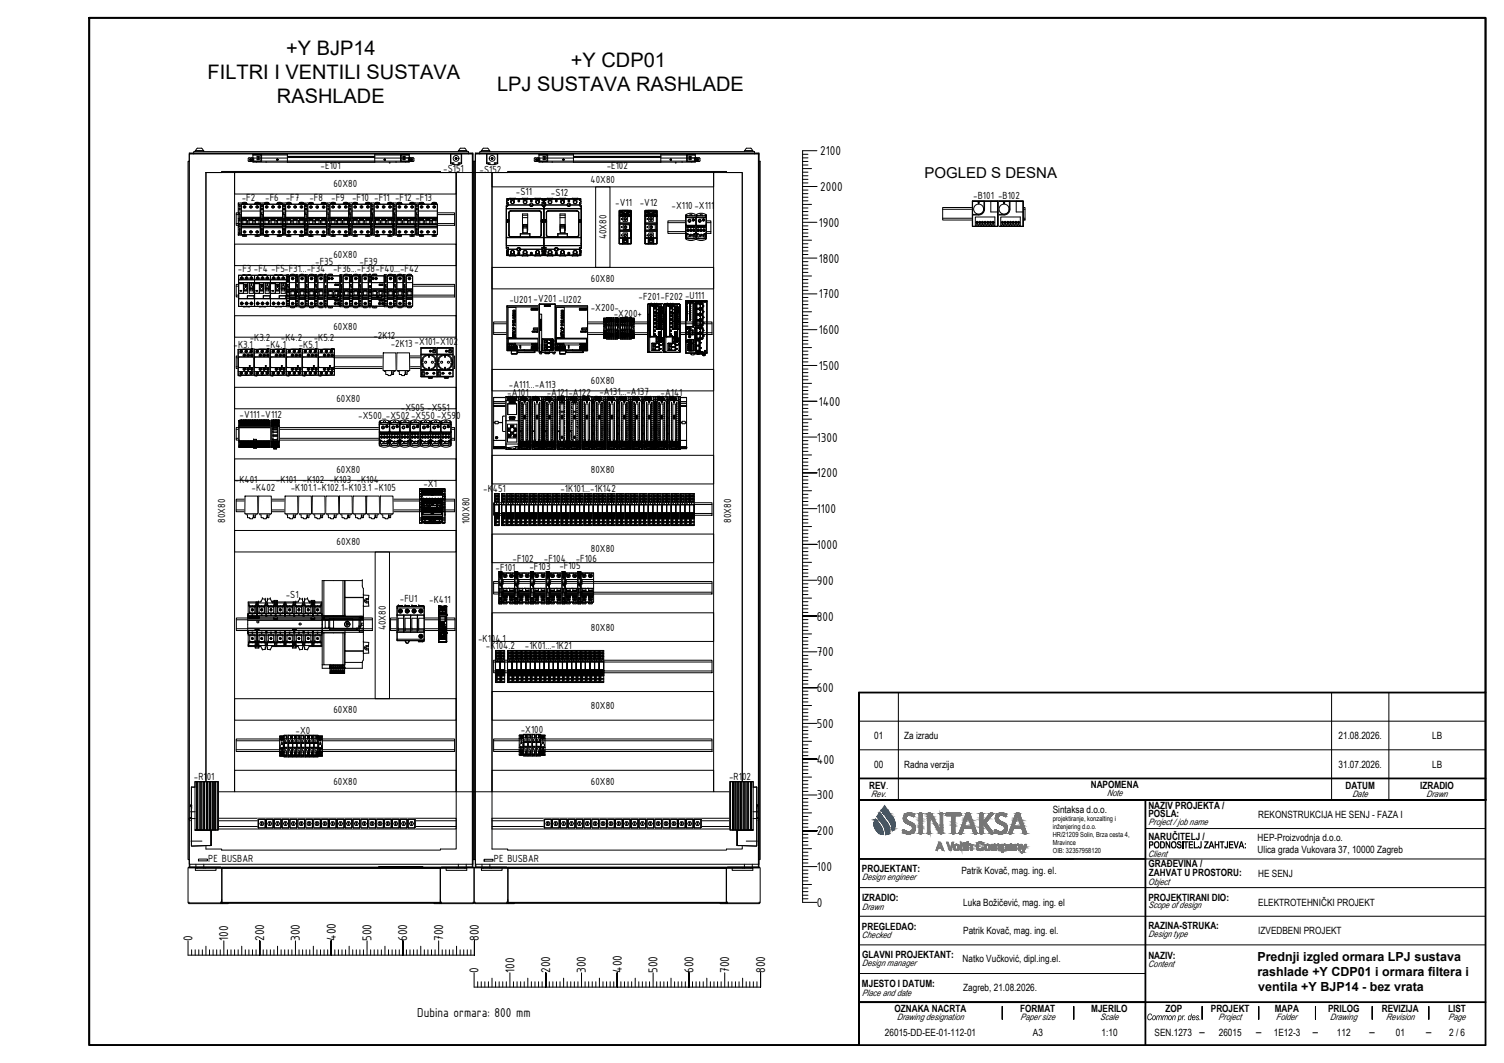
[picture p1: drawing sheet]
<svg xmlns="http://www.w3.org/2000/svg" width="420mm" height="297mm" viewBox="0 0 420 297" stroke-linecap="round" stroke-linejoin="round" font-family="sans-serif">
<defs><g id="words">
<g font-size="5.6">
<text x="80" y="15.3">+Y BJP14</text>
<text x="58" y="22">FILTRI I VENTILI SUSTAVA</text>
<text x="159.5" y="18.7">+Y CDP01</text>
<text x="77.4" y="28.8">RASHLADE</text>
<text x="138.9" y="25.4">LPJ SUSTAVA RASHLADE</text>
</g>
<text font-size="4.2" x="258.3" y="49.8">POGLED S DESNA</text>
<g font-size="3.9">
<text x="229.1" y="43.4">2100</text>
<text x="229.1" y="53.4">2000</text>
<text x="228.7" y="63.4">1900</text>
<text x="228.7" y="73.4">1800</text>
<text x="228.7" y="83.4">1700</text>
<text x="228.7" y="93.4">1600</text>
<text x="228.7" y="103.4">1500</text>
<text x="228.7" y="113.4">1400</text>
<text x="228.2" y="123.4">1300</text>
<text x="228.2" y="133.4">1200</text>
<text x="228.2" y="143.4">1100</text>
<text x="228.2" y="153.4">1000</text>
<text x="228.2" y="163.4">900</text>
<text x="228.2" y="173.4">800</text>
<text x="228.2" y="183.4">700</text>
<text x="228.2" y="193.4">600</text>
<text x="228.2" y="203.4">500</text>
<text x="228.2" y="213.4">400</text>
<text x="228.2" y="223.4">300</text>
<text x="228.2" y="233.4">200</text>
<text x="228.2" y="243.4">100</text>
<text x="228.2" y="253.4">0</text>
<text x="53.8" y="262.9" transform="rotate(-90 53.8 262.9)">0</text>
<text x="63.8" y="262.9" transform="rotate(-90 63.8 262.9)">100</text>
<text x="73.8" y="262.9" transform="rotate(-90 73.8 262.9)">200</text>
<text x="83.8" y="262.9" transform="rotate(-90 83.8 262.9)">300</text>
<text x="93.8" y="262.9" transform="rotate(-90 93.8 262.9)">400</text>
<text x="103.8" y="262.9" transform="rotate(-90 103.8 262.9)">500</text>
<text x="113.8" y="262.9" transform="rotate(-90 113.8 262.9)">600</text>
<text x="123.8" y="262.9" transform="rotate(-90 123.8 262.9)">700</text>
<text x="133.8" y="262.9" transform="rotate(-90 133.8 262.9)">800</text>
<text x="133.7" y="271.8" transform="rotate(-90 133.7 271.8)">0</text>
<text x="143.7" y="271.8" transform="rotate(-90 143.7 271.8)">100</text>
<text x="153.7" y="271.8" transform="rotate(-90 153.7 271.8)">200</text>
<text x="163.7" y="271.8" transform="rotate(-90 163.7 271.8)">300</text>
<text x="173.7" y="271.8" transform="rotate(-90 173.7 271.8)">400</text>
<text x="183.7" y="271.8" transform="rotate(-90 183.7 271.8)">500</text>
<text x="193.7" y="271.8" transform="rotate(-90 193.7 271.8)">600</text>
<text x="203.7" y="271.8" transform="rotate(-90 203.7 271.8)">700</text>
<text x="213.7" y="271.8" transform="rotate(-90 213.7 271.8)">800</text>
<text x="116.6" y="284.2">Dubina ormara: 800 mm</text>
</g>
<g font-size="3.5">
<text x="351.3" y="268.5">Prednji izgled ormara LPJ sustava</text>
<text x="351.3" y="272.7">rashlade +Y CDP01 i ormara filtera i</text>
<text x="351.5" y="276.9">ventila +Y BJP14 - bez vrata</text>
</g>
<g font-size="3.1">
<text x="89.6" y="47.1">-E101</text>
<text x="169.5" y="47.1">-E102</text>
<text x="93.2" y="52.1">60X80</text>
<text x="123.8" y="48.2">-S151</text>
<text x="134" y="48.2">-S152</text>
<text x="165" y="51.2">40X80</text>
<text x="67.6" y="56.2">-F2</text>
<text x="74.1" y="56.1">-F6 -F7</text>
<text x="86.4" y="56.2">-F8</text>
<text x="92.5" y="56.2">-F9 -F10 -F11 -F12 -F13</text>
<text x="144.1" y="54.5">-S11</text>
<text x="153.9" y="54.7">-S12</text>
<text x="171.9" y="57.4">-V11</text>
<text x="178.7" y="57.4">-V12</text>
<text x="187.6" y="58.5">-X110-X111</text>
<text x="271.9" y="55.6">-B101 -B102</text>
<text x="169.4" y="66.9" transform="rotate(-90 169.4 66.9)">40X80</text>
<text x="66.5" y="76.1">-F3 -F4 -F5-F31...-F34 -F36...-F38-F40...-F42</text>
<text x="88.1" y="74.1">-F35</text>
<text x="93.2" y="72.2">60X80</text>
<text x="100.4" y="74.1">-F39</text>
<text x="165.1" y="78.7">60X80</text>
<text x="178.4" y="83.8">-F201-F202 -U111</text>
<text x="142.3" y="84.6">-U201 -V201 -U202</text>
<text x="165.1" y="86.9">-X200-</text>
<text x="171.5" y="88.5">-X200+</text>
<text x="69.8" y="95.3">-K3.2</text>
<text x="78.5" y="95.3">-K4.2</text>
<text x="87.7" y="95.3">-K5.2</text>
<text x="93.2" y="92.3">60X80</text>
<text x="104.3" y="94.7">-2K12</text>
<text x="65.2" y="97.3">-K3.1</text>
<text x="74.3" y="97.3">-K4.1</text>
<text x="83.5" y="97.3">-K5.1</text>
<text x="109.2" y="97">-2K13 -X101-X102</text>
<text x="165.1" y="107.3">60X80</text>
<text x="94" y="112.2">60X80</text>
<text x="141.7" y="110.7">-A101</text>
<text x="142.2" y="108.5">-A111...-A113</text>
<text x="152.7" y="110.6">-A121-A122</text>
<text x="167.4" y="110.5">-A131...-A137</text>
<text x="184.5" y="110.6">-A141</text>
<text x="66.9" y="116.7">-V111-V112</text>
<text x="100.1" y="117">-X500..-X502-X550 -X590</text>
<text x="112" y="114.7">-X505 -X551</text>
<text x="65.6" y="135">-K401</text>
<text x="70.3" y="137.3">-K402</text>
<text x="77.1" y="135">-K101 -K102 -K103 -K104</text>
<text x="81.2" y="137.3">-K101.1-K102.1-K103.1 -K105</text>
<text x="94" y="132.2">60X80</text>
<text x="118.3" y="136.2">-X1</text>
<text x="135" y="137.5">-K451</text>
<text x="156.6" y="137.5">-1K101...-1K142</text>
<text x="165.1" y="132.3">80X80</text>
<text x="62.9" y="146.1" transform="rotate(-90 62.9 146.1)">80X80</text>
<text x="131.1" y="146.5" transform="rotate(-90 131.1 146.5)">100X80</text>
<text x="204.2" y="146.1" transform="rotate(-90 204.2 146.1)">80X80</text>
<text x="94" y="152.4">60X80</text>
<text x="165.1" y="154.3">80X80</text>
<text x="138.4" y="159.5">-F101</text>
<text x="143.2" y="157.1">-F102</text>
<text x="147.9" y="159.3">-F103</text>
<text x="152" y="157.1">-F104</text>
<text x="156.3" y="159.1">-F105</text>
<text x="160.8" y="157.2">-F106</text>
<text x="79.8" y="167">-S1</text>
<text x="111.7" y="168.3">-FU1</text>
<text x="119.9" y="168.6">-K411</text>
<text x="107.8" y="176.2" transform="rotate(-90 107.8 176.2)">40X80</text>
<text x="133.5" y="179.3">-K104.1</text>
<text x="165.1" y="176.3">80X80</text>
<text x="135.7" y="181.5">-K104.2</text>
<text x="146.6" y="181.3">-1K01...-1K21</text>
<text x="93.2" y="199.3">60X80</text>
<text x="165.1" y="198.2">80X80</text>
<text x="82.6" y="205">-X0</text>
<text x="145.5" y="204.7">-X100</text>
<text x="54.2" y="217.9">-R101</text>
<text x="93.2" y="219.2">60X80</text>
<text x="165.1" y="219.2">60X80</text>
<text x="203.7" y="217.9">-R102</text>
<text x="58.2" y="240.9">PE BUSBAR</text>
<text x="138" y="241">PE BUSBAR</text>
</g>
<g font-size="2.8">
<text x="244.2" y="206.5">01</text>
<text x="252.6" y="206.5">Za izradu</text>
<text x="373.9" y="206.5">21.08.2026.</text>
<text x="400.1" y="206.5">LB</text>
<text x="244.2" y="214.5">00</text>
<text x="252.6" y="214.5">Radna verzija</text>
<text x="373.9" y="214.5">31.07.2026.</text>
<text x="400.1" y="214.5">LB</text>
<text x="242.8" y="220.4">REV.</text>
<text x="304.7" y="220.1">NAPOMENA</text>
<text x="375.9" y="220.4">DATUM</text>
<text x="396.8" y="220.4">IZRADIO</text>
<text x="294.1" y="227.1">Sintaksa d.o.o.</text>
<text x="320.8" y="226.1">NAZIV PROJEKTA /</text>
<text x="320.8" y="228.4">POSLA:</text>
<text x="351.5" y="228.5">REKONSTRUKCIJA HE SENJ - FAZA I</text>
<text x="320.8" y="234.7">NARUČITELJ /</text>
<text x="320.8" y="237.1">PODNOSITELJ ZAHTJEVA:</text>
<text x="351.3" y="235.1">HEP-Proizvodnja d.o.o.</text>
<text x="351.3" y="238.4">Ulica grada Vukovara 37, 10000 Zagreb</text>
<text x="240.8" y="243.6">PROJEKTANT:</text>
<text x="268.6" y="244.3">Patrik Kovač, mag. ing. el.</text>
<text x="320.9" y="242.4">GRAĐEVINA /</text>
<text x="321" y="244.9">ZAHVAT U PROSTORU:</text>
<text x="351.5" y="245">HE SENJ</text>
<text x="240.8" y="251.9">IZRADIO:</text>
<text x="320.8" y="251.7">PROJEKTIRANI DIO:</text>
<text x="269.1" y="253">Luka Božičević, mag. ing. el</text>
<text x="351.5" y="253">ELEKTROTEHNIČKI PROJEKT</text>
<text x="240.8" y="259.9">PREGLEDAO:</text>
<text x="269.1" y="261">Patrik Kovač, mag. ing. el.</text>
<text x="320.8" y="259.6">RAZINA-STRUKA:</text>
<text x="351.5" y="261">IZVEDBENI PROJEKT</text>
<text x="240.9" y="267.6">GLAVNI PROJEKTANT:</text>
<text x="268.9" y="268.9">Natko Vučković, dipl.ing.el.</text>
<text x="320.8" y="267.9">NAZIV:</text>
<text x="240.8" y="275.9">MJESTO I DATUM:</text>
<text x="269.1" y="277">Zagreb, 21.08.2026.</text>
<text x="249.9" y="282.8">OZNAKA NACRTA</text>
<text x="285" y="282.8">FORMAT</text>
<text x="304.9" y="282.8">MJERILO</text>
<text x="325.6" y="282.8">ZOP</text>
<text x="338.3" y="282.8">PROJEKT</text>
<text x="356.1" y="282.8">MAPA</text>
<text x="371" y="282.8">PRILOG</text>
<text x="386" y="282.8">REVIZIJA</text>
<text x="404.5" y="282.8">LIST</text>
<text x="247.2" y="289.6">26015-DD-EE-01-112-01</text>
<text x="288.6" y="289.6">A3</text>
<text x="307.7" y="289.6">1:10</text>
<text x="322.6" y="289.6">SEN.1273</text>
<text x="340.5" y="289.6">26015</text>
<text x="355.9" y="289.6">1E12-3</text>
<text x="373.5" y="289.6">112</text>
<text x="390" y="289.6">01</text>
<text x="404.9" y="289.6">2 / 6</text>
</g>
<g font-size="2.5">
<text x="243.4" y="222.7">Rev.</text>
<text x="309.3" y="222.4">Note</text>
<text x="377.8" y="222.7">Date</text>
<text x="398.5" y="222.7">Drawn</text>
<text x="320.9" y="230.5">Project / job name</text>
<text x="320.8" y="239.4">Client</text>
<text x="240.9" y="245.9">Design engineer</text>
<text x="320.8" y="247.2">Object</text>
<text x="240.9" y="254.2">Drawn</text>
<text x="320.8" y="253.8">Scope of design</text>
<text x="240.8" y="262.2">Checked</text>
<text x="320.9" y="261.9">Design type</text>
<text x="240.9" y="269.9">Design manager</text>
<text x="320.8" y="270.2">Content</text>
<text x="240.9" y="278.2">Place and date</text>
<text x="250.6" y="285.1">Drawing designation</text>
<text x="285.1" y="285.1">Paper size</text>
<text x="307.4" y="285.1">Scale</text>
<text x="320.3" y="285.1">Common pr. des.</text>
<text x="340.4" y="285.1">Project</text>
<text x="356.5" y="285.1">Folder</text>
<text x="371.6" y="285.1">Drawing</text>
<text x="387.3" y="285.1">Revision</text>
<text x="404.6" y="285.1">Page</text>
</g>
<g font-size="2.4">
<text x="334.8" y="289.2">―</text>
<text x="350.7" y="289.2">―</text>
<text x="366.5" y="289.2">―</text>
<text x="382.3" y="289.2">―</text>
<text x="398.2" y="289.2">―</text>
</g>
<g font-size="2">
<text x="294.1" y="234">HR/21209 Solin, Brza cesta 4,</text>
<text x="294.1" y="229.4">projektiranje, konzalting i</text>
<text x="294.1" y="231.7">inženjering d.o.o.</text>
<text x="294.1" y="236.2">Mravince</text>
<text x="294.1" y="238.5">OIB: 32357958120</text>
</g>
</g></defs>
<g fill="none" stroke="#000" stroke-width=".28">
<path d="M66 59.5h61v3.5h-61zM66 60h61M263.3 58h23.1v3.5h-23.1zM263.3 58.5h23.1M66 79.5h61v3.5h-61zM66 80h61M66 62.5h61M186.6 61.7h12v3.5h-12zM186.6 62.2h12M186.6 64.7h12M263.3 61h23.1M66 99.5h61v3.5h-61z"/>
<path d="M66 100h61M66 82.5h61M137.9 90h61v3.5h-61zM137.9 90.5h61M137.9 93h61M66 119.5h61v3.5h-61zM66 102.5h61M66 120h61M137.9 112.8v.5h53.9M137.9 118.1h.3zM137.9 111.1h53.9v14.3h-53.9v-12.1M137.9 112.3v.5"/>
<path d="M137.9 118h.3M137.9 112.3h53.9M137.9 113.5h53.9M137.9 112.8h53.9M138.2 118.1l.1 .3h.8l.1-.3M138.2 118l.1-.3h.8l.1 .3M138.2 118v.1M139.2 118.1h1.2M139.2 118h1.2M139.2 118v.1M139.2 118.1h.1M141.7 118.2l.1 .3z"/>
<path d="M141.9 118.2v.3h.2l-.2-.2M142.1 118.2h.2l-.1 .3zM142.4 118.2h.2l-.2 .3 .1-.3zM142.4 118.5h.1M142.5 116.8h.2l-.1 .1 .1 .2-.2 .1 .1-.1zM142.6 118.2h.2l-.1 .3zM142.8 116.8l.1 .4zM142.9 117.8l.1 .2zM142.9 118.2l.2 .1-.1 .2zM143 116.8h.3l-.2 .3 .2 .1h-.3zM143.1 117.8v.2zM143.2 117.8l.1 .2 .1-.2v.2v-.2l-.2 .2z"/>
<path d="M143.2 117.8h.1M143.4 116.8l.2 .2 .2-.2v.4l-.1-.3-.1 .3-.1-.3-.1 .3zM143.5 118.4h.1M143.5 117.8l.1 .2h-.2zM143.5 117.8h.1M143.6 118.2l.1 .3zM143.6 117.8h.2l-.1 .2zM143.8 117.8v.2zM143.9 118.2l.2 .3h-.3zM143.9 117.8l.2 .2zM143.9 116.8h.3l-.1 .3 .1 .1h-.3zM143.9 118.2l.1 .2z"/>
<path d="M144.1 117h.1h-.1M144.1 118.2h.2v.3h-.2zM144.2 117.8l.1 .2zM144.3 116.8l.3 .2v-.2v.4l-.2-.3-.1 .3zM144.4 117.8h.1l-.1 .2zM144.4 118.2h.2l-.1 .3zM144.7 116.8h.3l-.2 .1 .2 .3h-.3l.2-.1zM145 118.4h.1M145.4 118.2l-.1 .3 .2-.1M145.4 118.2h.1M145.4 118.2v.2zM145.4 118.2l.1 .2"/>
<path d="M145.7 118.2l.1 .3h-.2zM145.7 118.2v.2zM147.4 118.1h43.1M147.4 118h43.1M190.5 118.1l.1 .3h.7l.2-.3M190.5 118l.1-.3h.7l.2 .3M190.5 118.1h.1M190.5 118v.1M191.5 118h.3l-.3 .1M191.5 118.1h.3M191.5 118v.1M191.5 118.1h.1"/>
<path d="M191.8 111.1h-53.9v1.2M66 139.5h61v3.5h-61zM66 122.5h61M66 140h61M137.9 125.1h.1M137.9 125.2h.1M137.9 125.1h53.9M137.9 125.2h53.9M137.9 125.3h53.9zM137.9 123.1h53.9M138.6 122.4h.3zM138.6 122.5h.2z"/>
<path d="M138.7 122l.2 .3h-.4zM140.4 120.4l.2 .2h6.6l.2-.2M140.4 120.4l.1-4.1h6.7l.2 .2v3.9M191.8 125.1h.1M191.8 125.2h.1M191.8 125.3h-53.9M191.8 124.8l-53.9 .1M66 142.5h61M137.9 140.5h61v3.5h-61zM137.9 141h61M137.9 143.5h61M66 172.7h38v3.5h-38z"/>
<path d="M66 173.2h38M66 175.7h38M109.1 172.7h18v3.5h-18zM109.1 173.2h18M109.1 175.7h18M137.9 162.5h61v3.5h-61zM137.9 163h61M137.9 165.5h61M137.9 184.5h61v3.5h-61zM137.9 185h61M137.9 187.5h61M66 206.5h61v3.5h-61z"/>
<path d="M66 207h61M66 209.5h61M137.9 206.5h61v3.5h-61zM137.9 207h61M137.9 209.5h61M57.5 228.7h69.9v3h-69.9zM57.5 231h69.9M57.5 229.4h69.9M137.4 228.7h70v3h-70zM137.4 231h70M137.4 229.4h70"/>
<circle cx="141.7" cy="118.4" r=".07"/>
<circle cx="143" cy="118.3" r=".07"/>
<circle cx="143.3" cy="118.4" r=".12"/>
<circle cx="143.3" cy="118.3" r=".15"/>
<circle cx="144.5" cy="118.4" r=".07"/>
<circle cx="144.5" cy="118.3" r=".06"/>
<circle cx="144.7" cy="118.4" r=".12"/>
<circle cx="144.8" cy="118.3" r=".15"/>
<circle cx="145.2" cy="118.4" r=".12"/>
<circle cx="145.2" cy="118.3" r=".15"/>
<circle cx="146" cy="118.4" r=".12"/>
<circle cx="146" cy="118.3" r=".15"/>
<circle cx="138.7" cy="122.3" r=".31"/>
</g>
<!-- layer: 000-PI-Oprema -->
<g fill="#fff" stroke="#fff" stroke-width=".28">
<path d="M112.2 104.7h.8l-.8 .1z"/>
<path d="M113.4 103.8l.4 .9h-.4z"/>
<path d="M113.4 103.8h.4v.9z"/>
<path d="M111.6 103.8h1.6l-1.6 .9z"/>
<path d="M108.4 104.7h.8l-.8 .1z"/>
<path d="M109.6 103.8l.4 .9h-.4z"/>
<path d="M109.6 103.8h.4v.9z"/>
<path d="M107.8 103.8h1.6l-1.6 .9z"/>
<path d="M142.9 98.9l1.6-.4v.4z"/>
<path d="M144.5 98.5l4.9-.5v.5z"/>
<path d="M156.4 98.9l1.6-.4v.4z"/>
<path d="M158 98.5l4.9-.5v.5z"/>
<path d="M80.9 77.1h1.7v8.5z"/>
<path d="M80.9 77.1l1.7 8.5h-1.7z"/>
<path d="M83.5 77.1h1.8v8.5z"/>
<path d="M83.5 77.1l1.8 8.5h-1.8z"/>
<path d="M86.1 77.1h1.8v8.5z"/>
<path d="M86.1 77.1l1.8 8.5h-1.8z"/>
<path d="M88.8 77.1h1.8v8.5z"/>
<path d="M88.8 77.1l1.8 8.5h-1.8z"/>
<path d="M90.6 76.7h.8v9z"/>
<path d="M90.6 76.7l.8 9h-.8z"/>
<path d="M91.4 77.1h3.6v8.5z"/>
<path d="M91.4 77.1l3.6 8.5h-3.6z"/>
<path d="M95.9 77.1h1.7v8.5z"/>
<path d="M95.9 77.1l1.7 8.5h-1.7z"/>
<path d="M98.5 77.1h1.8v8.5z"/>
<path d="M98.5 77.1l1.8 8.5h-1.8z"/>
<path d="M101.1 77.1h1.8v8.5z"/>
<path d="M101.1 77.1l1.8 8.5h-1.8z"/>
<path d="M66.5 97.6h4.5v7.2z"/>
<path d="M66.5 97.6l4.5 7.2h-4.5z"/>
<path d="M71 97.6h4.5v7.2z"/>
<path d="M71 97.6l4.5 7.2h-4.5z"/>
<path d="M75.5 97.6h4.5v7.2z"/>
<path d="M75.5 97.6l4.5 7.2h-4.5z"/>
<path d="M80 97.6h4.5v7.2z"/>
<path d="M80 97.6l4.5 7.2h-4.5z"/>
<path d="M84.5 97.6h4.4v7.2z"/>
<path d="M84.5 97.6l4.4 7.2h-4.4z"/>
<path d="M88.9 97.6h4.5v7.2z"/>
<path d="M88.9 97.6l4.5 7.2h-4.5z"/>
<path d="M110.9 169.5h7.6z"/>
<path d="M70.8 125.2l.8-.2v.2z"/>
<path d="M70.8 125h.8l-.8 .2z"/>
<path d="M75.7 117.5v7.5h-4.9z"/>
<path d="M140.1 146.9l1.3-.2v.2z"/>
<path d="M140.1 137.9h1.3v8.8z"/>
<path d="M141.4 146.9l1.3-.2v.2z"/>
<path d="M141.4 137.9h1.3v8.8z"/>
<path d="M142.7 146.9l1.3-.2v.2z"/>
<path d="M142.7 137.9h1.3v8.8z"/>
<path d="M144 146.9l1.2-.2v.2z"/>
<path d="M144 137.9h1.3v8.8z"/>
<path d="M145.3 146.9l1.2-.2v.2z"/>
<path d="M145.3 137.9h1.2v8.8z"/>
<path d="M146.5 146.9l1.3-.2v.2z"/>
<path d="M146.5 137.9h1.3v8.8z"/>
<path d="M147.8 146.9l1.3-.2v.2z"/>
<path d="M147.8 137.9h1.3v8.8z"/>
<path d="M149.1 146.9l1.3-.2v.2z"/>
<path d="M149.1 137.9h1.3v8.8z"/>
<path d="M150.4 146.9l1.2-.2v.2z"/>
<path d="M150.4 137.9h1.3v8.8z"/>
<path d="M151.7 146.9l1.2-.2v.2z"/>
<path d="M151.7 137.9h1.2v8.8z"/>
<path d="M152.9 146.9l1.3-.2v.2z"/>
<path d="M152.9 137.9h1.3v8.8z"/>
<path d="M154.2 146.9l1.3-.2v.2z"/>
<path d="M154.2 137.9h1.3v8.8z"/>
<path d="M155.5 146.9l1.3-.2v.2z"/>
<path d="M155.5 137.9h1.3v8.8z"/>
<path d="M156.8 146.9l1.2-.2v.2z"/>
<path d="M156.8 137.9h1.3v8.8z"/>
<path d="M158.1 146.9l1.2-.2v.2z"/>
<path d="M158.1 137.9h1.2v8.8z"/>
<path d="M159.3 146.9l1.3-.2v.2z"/>
<path d="M159.3 137.9h1.3v8.8z"/>
<path d="M160.6 146.9l1.3-.2v.2z"/>
<path d="M160.6 137.9h1.3v8.8z"/>
<path d="M161.9 146.9l1.3-.2v.2z"/>
<path d="M161.9 137.9h1.3v8.8z"/>
<path d="M163.2 146.9l1.2-.2v.2z"/>
<path d="M163.2 137.9h1.3v8.8z"/>
<path d="M164.5 146.9l1.2-.2v.2z"/>
<path d="M164.5 137.9h1.2v8.8z"/>
<path d="M165.7 146.9l1.3-.2v.2z"/>
<path d="M165.7 137.9h1.3v8.8z"/>
<path d="M167 146.9l1.3-.2v.2z"/>
<path d="M167 137.9h1.3v8.8z"/>
<path d="M168.3 146.9l1.3-.2v.2z"/>
<path d="M168.3 137.9h1.3v8.8z"/>
<path d="M169.6 146.9l1.2-.2v.2z"/>
<path d="M169.6 137.9h1.3v8.8z"/>
<path d="M170.9 146.9l1.2-.2v.2z"/>
<path d="M170.9 137.9h1.3v8.8z"/>
<path d="M172.2 146.9l1.2-.2v.2z"/>
<path d="M172.2 137.9h1.2v8.8z"/>
<path d="M173.4 146.9l1.3-.2v.2z"/>
<path d="M173.4 137.9h1.3v8.8z"/>
<path d="M174.7 146.9l1.3-.2v.2z"/>
<path d="M174.7 137.9h1.3v8.8z"/>
<path d="M176 146.9l1.2-.2v.2z"/>
<path d="M176 137.9h1.3v8.8z"/>
<path d="M177.3 146.9l1.2-.2v.2z"/>
<path d="M177.3 137.9h1.3v8.8z"/>
<path d="M178.6 146.9l1.2-.2v.2z"/>
<path d="M178.6 137.9h1.2v8.8z"/>
<path d="M179.8 146.9l1.3-.2v.2z"/>
<path d="M179.8 137.9h1.3v8.8z"/>
<path d="M181.1 146.9l1.3-.2v.2z"/>
<path d="M181.1 137.9h1.3v8.8z"/>
<path d="M182.4 146.9l1.2-.2v.2z"/>
<path d="M182.4 137.9h1.3v8.8z"/>
<path d="M183.7 146.9l1.2-.2v.2z"/>
<path d="M183.7 137.9h1.3v8.8z"/>
<path d="M185 146.9l1.2-.2v.2z"/>
<path d="M185 137.9h1.2v8.8z"/>
<path d="M186.2 146.9l1.3-.2v.2z"/>
<path d="M186.2 137.9h1.3v8.8z"/>
<path d="M187.5 146.9l1.3-.2v.2z"/>
<path d="M187.5 137.9h1.3v8.8z"/>
<path d="M188.8 146.9l1.2-.2v.2z"/>
<path d="M188.8 137.9h1.3v8.8z"/>
<path d="M190.1 146.9l1.2-.2v.2z"/>
<path d="M190.1 137.9h1.3v8.8z"/>
<path d="M191.4 146.9l1.2-.2v.2z"/>
<path d="M191.4 137.9h1.2v8.8z"/>
<path d="M192.6 146.9l1.3-.2v.2z"/>
<path d="M192.6 137.9h1.3v8.8z"/>
<path d="M79.3 205.5h1.2v6z"/>
<path d="M79.3 205.5l1.2 6h-1.2z"/>
<path d="M80.5 205.5h1.2v6z"/>
<path d="M80.5 205.5l1.2 6h-1.2z"/>
<path d="M81.7 205.5h1.2v6z"/>
<path d="M81.7 205.5l1.2 6h-1.2z"/>
<path d="M82.9 205.5h1.2v6z"/>
<path d="M82.9 205.5l1.2 6h-1.2z"/>
<path d="M84.1 205.5h1.2v6z"/>
<path d="M84.1 205.5l1.2 6h-1.2z"/>
<path d="M85.3 205.5h1.2v6z"/>
<path d="M85.3 205.5l1.2 6h-1.2z"/>
<path d="M86.5 205.5h1.2v6z"/>
<path d="M86.5 205.5l1.2 6h-1.2z"/>
<path d="M87.7 205.5h1.2v6z"/>
<path d="M87.7 205.5l1.2 6h-1.2z"/>
<path d="M169.5 88.7h.6v6z"/>
<path d="M169.5 88.7l.6 6h-.6z"/>
<path d="M170.1 88.7h.6v6z"/>
<path d="M170.1 88.7l.6 6h-.6z"/>
<path d="M170.7 88.7h.6v6z"/>
<path d="M170.7 88.7l.6 6h-.6z"/>
<path d="M171.3 88.7h.6v6z"/>
<path d="M171.3 88.7l.6 6h-.6z"/>
<path d="M171.9 88.7h.6v6z"/>
<path d="M171.9 88.7l.6 6h-.6z"/>
<path d="M173.3 88.7h.6v6z"/>
<path d="M173.3 88.7l.6 6h-.6z"/>
<path d="M173.9 88.7h.6v6z"/>
<path d="M173.9 88.7l.6 6h-.6z"/>
<path d="M174.5 88.7h.6v6z"/>
<path d="M174.5 88.7l.6 6h-.6z"/>
<path d="M175.1 88.7h.6v6z"/>
<path d="M175.1 88.7l.6 6h-.6z"/>
<path d="M175.7 88.7h.7v6z"/>
<path d="M175.7 88.7l.7 6h-.7z"/>
<path d="M92.3 144.7h.9l-.9 .1z"/>
<path d="M93.5 143.8l.4 .9h-.4z"/>
<path d="M93.5 143.8h.4v.9z"/>
<path d="M91.7 143.8h1.6l-1.6 .9z"/>
<path d="M88.5 144.7h.9l-.9 .1z"/>
<path d="M89.7 143.8l.4 .9h-.4z"/>
<path d="M89.7 143.8h.4v.9z"/>
<path d="M87.9 143.8h1.6l-1.6 .9z"/>
<path d="M84.7 144.7h.9l-.9 .1z"/>
<path d="M85.9 143.8l.4 .9h-.4z"/>
<path d="M85.9 143.8h.4v.9z"/>
<path d="M84.1 143.8h1.6l-1.6 .9z"/>
<path d="M80.9 144.7h.9l-.9 .1z"/>
<path d="M82.1 143.8l.4 .9h-.4z"/>
<path d="M82.1 143.8h.4v.9z"/>
<path d="M80.3 143.8h1.6l-1.6 .9z"/>
<path d="M99.9 144.7h.9l-.9 .1z"/>
<path d="M101.1 143.8l.4 .9h-.4z"/>
<path d="M101.1 143.8h.4v.9z"/>
<path d="M99.3 143.8h1.6l-1.6 .9z"/>
<path d="M96.1 144.7h.9l-.9 .1z"/>
<path d="M97.3 143.8l.4 .9h-.4z"/>
<path d="M97.3 143.8h.4v.9z"/>
<path d="M95.5 143.8h1.6l-1.6 .9z"/>
<path d="M103.7 144.7h.9l-.9 .1z"/>
<path d="M104.9 143.8l.4 .9h-.4z"/>
<path d="M104.9 143.8h.4v.9z"/>
<path d="M103.1 143.8h1.6l-1.6 .9z"/>
<path d="M107.5 144.7h.9l-.9 .1z"/>
<path d="M108.7 143.8l.4 .9h-.4z"/>
<path d="M108.7 143.8h.4v.9z"/>
<path d="M106.9 143.8h1.6l-1.6 .9z"/>
<path d="M73.5 144.7h.9l-.9 .1z"/>
<path d="M74.7 143.8l.4 .9h-.4z"/>
<path d="M74.7 143.8h.4v.9z"/>
<path d="M72.9 143.8h1.7l-1.7 .9z"/>
<path d="M69.7 144.7h.9l-.9 .1z"/>
<path d="M70.9 143.8l.4 .9h-.4z"/>
<path d="M70.9 143.8h.4v.9z"/>
<path d="M69.1 143.8h1.6l-1.6 .9z"/>
<path d="M54.5 231.9l-1 4.5z"/>
<path d="M210.4 231.9l1 4.5z"/>
<path d="M102.9 76.7h.9v9z"/>
<path d="M102.9 76.7l.9 9h-.9z"/>
<path d="M103.8 77.1h3.5v8.5z"/>
<path d="M103.8 77.1l3.5 8.5h-3.5z"/>
<path d="M108.2 77.1h1.8v8.5z"/>
<path d="M108.2 77.1l1.8 8.5h-1.8z"/>
<path d="M110.9 77.1h1.7v8.5z"/>
<path d="M110.9 77.1l1.7 8.5h-1.7z"/>
<path d="M113.5 77.1h1.8v8.5z"/>
<path d="M113.5 77.1l1.8 8.5h-1.8z"/>
<path d="M138.2 146.9l1.2-.2v.2z"/>
<path d="M138.2 137.9h1.2v8.8z"/>
<path d="M141.5 58.3h10.4v10.3z"/>
<path d="M141.5 58.3l10.4 10.3h-10.4z"/>
<path d="M151.9 58.3h10.5v10.3z"/>
<path d="M151.9 58.3l10.5 10.3h-10.5z"/>
<path d="M146.3 205.2h1.2v6z"/>
<path d="M146.3 205.2l1.2 6h-1.2z"/>
<path d="M147.5 205.2h1.2v6z"/>
<path d="M147.5 205.2l1.2 6h-1.2z"/>
<path d="M148.7 205.2h1.1v6z"/>
<path d="M148.7 205.2l1.1 6h-1.1z"/>
<path d="M149.8 205.2h1.2v6z"/>
<path d="M149.8 205.2l1.2 6h-1.2z"/>
<path d="M139.4 159.7h.8v9z"/>
<path d="M139.4 159.7l.8 9h-.8z"/>
<path d="M143.8 159.7h.8v9z"/>
<path d="M143.8 159.7l.8 9h-.8z"/>
<path d="M148.2 159.7h.9v9z"/>
<path d="M148.2 159.7l.9 9h-.9z"/>
<path d="M152.6 159.7h.9v9z"/>
<path d="M152.6 159.7l.9 9h-.9z"/>
<path d="M157 159.7h.9v9z"/>
<path d="M157 159.7l.9 9h-.9z"/>
<path d="M161.4 159.7h.9v9z"/>
<path d="M161.4 159.7l.9 9h-.9z"/>
<path d="M173 58.9v9.1z"/>
<path d="M180.2 58.9v9.1z"/>
<path d="M112.3 104.8l.7 .1zM112.3 104.9h.7zM112.3 104.9h.7zM112.3 104.9h.7zM112.3 105l.7-.1z"/>
<path d="M112.2 104.8l.8-.1zM112.3 104.8l.7-.1v.2z"/>
<path d="M111.6 104.7h.6l1-.9zM112.2 104.7l1-.9v.9z"/>
<path d="M111.2 103.8l2.9-.2zM111.6 103.8l2.5-.2v.2z"/>
<path d="M111.2 103.6v.2l2.9-.2zM111.2 103.6l3.3-.1z"/>
<path d="M110.9 98.6l-.1 5h3.7zM110.9 98.6h3.5l.1 5z"/>
<path d="M108.5 104.8l.7 .1zM108.5 104.9h.7zM108.5 104.9h.7zM108.5 104.9h.7zM108.5 105l.7-.1z"/>
<path d="M108.4 104.8l.8-.1zM108.5 104.8l.7-.1v.2z"/>
<path d="M107.8 104.7h.6l1-.9zM108.4 104.7l1-.9v.9z"/>
<path d="M107.4 103.8l2.9-.2zM107.8 103.8l2.5-.2v.2z"/>
<path d="M107.4 103.6v.2l2.9-.2zM107.4 103.6l3.3-.1z"/>
<path d="M107.1 98.6l-.1 5h3.7zM107.1 98.6h3.5l.1 5z"/>
<path d="M186.6 110.9v14.7h3.5zM186.6 110.9h3.5v14.7z"/>
<path d="M142.9 98h6.5l-4.9 .5zM142.9 98v.9l1.6-.4z"/>
<path d="M141.6 85.5h9l-9 12.5zM150.6 85.5l-9 12.5h.3z"/>
<path d="M150.6 85.5l-7.7 12.5h7.7zM150.6 85.5l-7.7 12.5h-1z"/>
<path d="M156.4 98h6.5l-4.9 .5zM156.4 98v.9l1.6-.4z"/>
<path d="M155.1 85.5h9l-9 12.5zM164.1 85.5l-9 12.5h.3z"/>
<path d="M164.1 85.5l-7.7 12.5h7.7zM164.1 85.5l-7.7 12.5h-1z"/>
<path d="M67.4 57.1v8.5h5.3zM67.4 57.1h5.3v8.5z"/>
<path d="M73.6 57.1v8.5h5.3zM73.6 57.1h5.3v8.5z"/>
<path d="M79.8 57.1v8.5h5.3zM79.8 57.1h5.3v8.5z"/>
<path d="M92.2 57.1v8.5h5.3zM92.2 57.1h5.3v8.5z"/>
<path d="M98.3 57.1v8.5h5.3zM98.3 57.1h5.3v8.5z"/>
<path d="M104.5 57.1v8.5h5.3zM104.5 57.1h5.3v8.5z"/>
<path d="M111 179h7.5zM110.9 179h7.6zM110.9 179h7.6zM110.9 179h7.6zM118.5 169.6v9.4h-7.6zM110.9 169.6v9.4l7.6-9.4zM110.9 169.6h7.6zM110.9 169.5h7.6zM110.9 169.5h7.6z"/>
<path d="M117.6 97.2v8.1h4.5zM117.6 97.2h4.5v8.1z"/>
<path d="M181 98.5l4.4-.1zM181 98.5h4.4zM181 98.5h4.3z"/>
<path d="M181 98.4h4.4zM181 98.4h4.4z"/>
<path d="M181 98.4h4.4zM181 98.4l4.4-.1z"/>
<path d="M180.9 85.1v13.2h4.5zM180.9 98.3h4.5z"/>
<path d="M180.9 85.1h4.5v13.2zM181 85.1h4.4zM181 85.1h4.4zM181 85.1h4.4z"/>
<path d="M181 85h4.3zM181 85h4.3zM181 85h4.3zM181 85h4.4zM181 85h4.4z"/>
<path d="M185.5 98.5l4.4-.1zM185.5 98.5h4.4zM185.5 98.5h4.3z"/>
<path d="M185.5 98.4h4.4zM185.5 98.4h4.4z"/>
<path d="M185.5 98.4h4.4zM185.5 98.4l4.4-.1z"/>
<path d="M185.4 85.1v13.2h4.5zM185.4 98.3h4.5z"/>
<path d="M185.4 85.1h4.5v13.2zM185.5 85.1h4.4zM185.5 85.1h4.4zM185.5 85.1h4.4z"/>
<path d="M185.5 85h4.3zM185.5 85h4.4zM185.5 85h4.4zM185.5 85h4.4zM185.5 85h4.4z"/>
<path d="M66.7 117.5h9l-9 7.5zM66.7 125h4.1l4.9-7.5z"/>
<path d="M140.1 137.9l1.3 8.8zM140.1 137.9v9l1.3-.2z"/>
<path d="M141.4 137.9l1.3 8.8zM141.4 137.9v9l1.3-.2z"/>
<path d="M142.7 137.9l1.3 8.8zM142.7 137.9v9l1.3-.2z"/>
<path d="M144 137.9l1.3 8.8zM144 137.9v9l1.2-.2z"/>
<path d="M145.3 137.9l1.2 8.8zM145.3 137.9v9l1.2-.2z"/>
<path d="M146.5 137.9l1.3 8.8zM146.5 137.9v9l1.3-.2z"/>
<path d="M147.8 137.9l1.3 8.8zM147.8 137.9v9l1.3-.2z"/>
<path d="M149.1 137.9l1.3 8.8zM149.1 137.9v9l1.3-.2z"/>
<path d="M150.4 137.9l1.3 8.8zM150.4 137.9v9l1.2-.2z"/>
<path d="M151.7 137.9l1.2 8.8zM151.7 137.9v9l1.2-.2z"/>
<path d="M152.9 137.9l1.3 8.8zM152.9 137.9v9l1.3-.2z"/>
<path d="M154.2 137.9l1.3 8.8zM154.2 137.9v9l1.3-.2z"/>
<path d="M155.5 137.9l1.3 8.8zM155.5 137.9v9l1.3-.2z"/>
<path d="M156.8 137.9l1.3 8.8zM156.8 137.9v9l1.2-.2z"/>
<path d="M158.1 137.9l1.2 8.8zM158.1 137.9v9l1.2-.2z"/>
<path d="M159.3 137.9l1.3 8.8zM159.3 137.9v9l1.3-.2z"/>
<path d="M160.6 137.9l1.3 8.8zM160.6 137.9v9l1.3-.2z"/>
<path d="M161.9 137.9l1.3 8.8zM161.9 137.9v9l1.3-.2z"/>
<path d="M163.2 137.9l1.3 8.8zM163.2 137.9v9l1.2-.2z"/>
<path d="M164.5 137.9l1.2 8.8zM164.5 137.9v9l1.2-.2z"/>
<path d="M165.7 137.9l1.3 8.8zM165.7 137.9v9l1.3-.2z"/>
<path d="M167 137.9l1.3 8.8zM167 137.9v9l1.3-.2z"/>
<path d="M168.3 137.9l1.3 8.8zM168.3 137.9v9l1.3-.2z"/>
<path d="M169.6 137.9l1.3 8.8zM169.6 137.9v9l1.2-.2z"/>
<path d="M170.9 137.9l1.3 8.8zM170.9 137.9v9l1.2-.2z"/>
<path d="M172.2 137.9l1.2 8.8zM172.2 137.9v9l1.2-.2z"/>
<path d="M173.4 137.9l1.3 8.8zM173.4 137.9v9l1.3-.2z"/>
<path d="M174.7 137.9l1.3 8.8zM174.7 137.9v9l1.3-.2z"/>
<path d="M176 137.9l1.3 8.8zM176 137.9v9l1.2-.2z"/>
<path d="M177.3 137.9l1.3 8.8zM177.3 137.9v9l1.2-.2z"/>
<path d="M178.6 137.9l1.2 8.8zM178.6 137.9v9l1.2-.2z"/>
<path d="M179.8 137.9l1.3 8.8zM179.8 137.9v9l1.3-.2z"/>
<path d="M181.1 137.9l1.3 8.8zM181.1 137.9v9l1.3-.2z"/>
<path d="M182.4 137.9l1.3 8.8zM182.4 137.9v9l1.2-.2z"/>
<path d="M183.7 137.9l1.3 8.8zM183.7 137.9v9l1.2-.2z"/>
<path d="M185 137.9l1.2 8.8zM185 137.9v9l1.2-.2z"/>
<path d="M186.2 137.9l1.3 8.8zM186.2 137.9v9l1.3-.2z"/>
<path d="M187.5 137.9l1.3 8.8zM187.5 137.9v9l1.3-.2z"/>
<path d="M188.8 137.9l1.3 8.8zM188.8 137.9v9l1.2-.2z"/>
<path d="M190.1 137.9l1.3 8.8zM190.1 137.9v9l1.2-.2z"/>
<path d="M191.4 137.9l1.2 8.8zM191.4 137.9v9l1.2-.2z"/>
<path d="M192.6 137.9l1.3 8.8zM192.6 137.9v9l1.3-.2z"/>
<path d="M86 57.1v8.5h5.3zM86 57.1h5.3v8.5z"/>
<path d="M193.9 229v2.4h2zM193.9 229h2v2.4z"/>
<path d="M191.7 229v2.4h2zM191.7 229h2v2.4z"/>
<path d="M189.5 229v2.4h2zM189.5 229h2v2.4z"/>
<path d="M187.3 229v2.4h2zM187.3 229h2v2.4z"/>
<path d="M185.1 229v2.4h2zM185.1 229h2v2.4z"/>
<path d="M182.9 229v2.4h2zM182.9 229h2v2.4z"/>
<path d="M180.7 229v2.4h2zM180.7 229h2v2.4z"/>
<path d="M178.5 229v2.4h2zM178.5 229h2v2.4z"/>
<path d="M176.3 229v2.4h2zM176.3 229h2v2.4z"/>
<path d="M174.1 229v2.4h2zM174.1 229h2v2.4z"/>
<path d="M171.9 229v2.4h2zM171.9 229h2v2.4z"/>
<path d="M169.7 229v2.4h2zM169.7 229h2v2.4z"/>
<path d="M167.5 229v2.4h2zM167.5 229h2v2.4z"/>
<path d="M165.3 229v2.4h2zM165.3 229h2v2.4z"/>
<path d="M163.1 229v2.4h2zM163.1 229h2v2.4z"/>
<path d="M160.9 229v2.4h2zM160.9 229h2v2.4z"/>
<path d="M158.7 229v2.4h2zM158.7 229h2v2.4z"/>
<path d="M156.5 229v2.4h2zM156.5 229h2v2.4z"/>
<path d="M154.3 229v2.4h2zM154.3 229h2v2.4z"/>
<path d="M152.1 229v2.4h2zM152.1 229h2v2.4z"/>
<path d="M113.9 229v2.4h2zM113.9 229h2v2.4z"/>
<path d="M111.7 229v2.4h2zM111.7 229h2v2.4z"/>
<path d="M109.5 229v2.4h2zM109.5 229h2v2.4z"/>
<path d="M107.3 229v2.4h2zM107.3 229h2v2.4z"/>
<path d="M105.1 229v2.4h2zM105.1 229h2v2.4z"/>
<path d="M102.9 229v2.4h2zM102.9 229h2v2.4z"/>
<path d="M100.7 229v2.4h2zM100.7 229h2v2.4z"/>
<path d="M98.5 229v2.4h2zM98.5 229h2v2.4z"/>
<path d="M96.3 229v2.4h2zM96.3 229h2v2.4z"/>
<path d="M94.1 229v2.4h2zM94.1 229h2v2.4z"/>
<path d="M91.9 229v2.4h2zM91.9 229h2v2.4z"/>
<path d="M89.7 229v2.4h2zM89.7 229h2v2.4z"/>
<path d="M87.5 229v2.4h2zM87.5 229h2v2.4z"/>
<path d="M85.3 229v2.4h2zM85.3 229h2v2.4z"/>
<path d="M83.1 229v2.4h2zM83.1 229h2v2.4z"/>
<path d="M80.9 229v2.4h2zM80.9 229h2v2.4z"/>
<path d="M78.7 229v2.4h2zM78.7 229h2v2.4z"/>
<path d="M76.5 229v2.4h2zM76.5 229h2v2.4z"/>
<path d="M74.3 229v2.4h2zM74.3 229h2v2.4z"/>
<path d="M72.1 229v2.4h2zM72.1 229h2v2.4z"/>
<path d="M92.4 144.8l.8 .1zM92.4 144.9h.8zM92.5 145l.7-.1zM92.5 145h.7zM92.5 145h.7z"/>
<path d="M92.3 144.8l.9-.1zM92.4 144.8l.8-.1v.2z"/>
<path d="M91.7 144.7h.6l1-.9zM92.3 144.7l1-.9v.9z"/>
<path d="M91.3 143.8l3-.2zM91.7 143.8l2.6-.2v.2z"/>
<path d="M91.3 143.6v.2l3-.2zM91.3 143.6h3.3z"/>
<path d="M91 138.6v5h3.6zM91 138.6h3.6v5z"/>
<path d="M88.6 144.8l.8 .1zM88.6 144.9h.8zM88.6 145l.8-.1zM88.6 145h.8zM88.7 145h.7z"/>
<path d="M88.5 144.8l.9-.1zM88.6 144.8l.8-.1v.2z"/>
<path d="M87.9 144.7h.6l1-.9zM88.5 144.7l1-.9v.9z"/>
<path d="M87.5 143.8l3-.2zM87.9 143.8l2.6-.2v.2z"/>
<path d="M87.5 143.6v.2l3-.2zM87.5 143.6h3.3z"/>
<path d="M87.2 138.6v5h3.6zM87.2 138.6h3.6v5z"/>
<path d="M84.8 144.8l.8 .1zM84.8 144.9h.8zM84.8 145l.8-.1zM84.8 145h.8zM84.9 145h.7z"/>
<path d="M84.7 144.8l.9-.1zM84.8 144.8l.8-.1v.2z"/>
<path d="M84.1 144.7h.6l1-.9zM84.7 144.7l1-.9v.9z"/>
<path d="M83.7 143.8l3-.2zM84.1 143.8l2.6-.2v.2z"/>
<path d="M83.7 143.6v.2l3-.2zM83.7 143.6h3.3z"/>
<path d="M83.4 138.6v5h3.6zM83.4 138.6h3.6v5z"/>
<path d="M81 144.8l.8 .1zM81 144.9h.8zM81 145l.8-.1zM81 145h.8zM81.1 145h.7z"/>
<path d="M80.9 144.8l.9-.1zM81 144.8l.8-.1v.2z"/>
<path d="M80.3 144.7h.6l1-.9zM80.9 144.7l1-.9v.9z"/>
<path d="M79.9 143.8l3-.2zM80.3 143.8l2.6-.2v.2z"/>
<path d="M79.9 143.6v.2l3-.2zM79.9 143.6h3.3z"/>
<path d="M79.6 138.6v5h3.6zM79.6 138.6h3.6v5z"/>
<path d="M100 144.8l.8 .1zM100 144.9h.8zM100.1 145l.7-.1zM100.1 145h.7zM100.1 145h.7z"/>
<path d="M99.9 144.8l.9-.1zM100 144.8l.8-.1v.2z"/>
<path d="M99.3 144.7h.6l1-.9zM99.9 144.7l1-.9v.9z"/>
<path d="M98.9 143.8l3-.2zM99.3 143.8l2.6-.2v.2z"/>
<path d="M98.9 143.6v.2l3-.2zM98.9 143.6h3.3z"/>
<path d="M98.6 138.6v5h3.6zM98.6 138.6h3.6v5z"/>
<path d="M96.2 144.8l.8 .1zM96.2 144.9h.8zM96.3 145l.7-.1zM96.3 145h.7zM96.3 145h.7z"/>
<path d="M96.1 144.8l.9-.1zM96.2 144.8l.8-.1v.2z"/>
<path d="M95.5 144.7h.6l1-.9zM96.1 144.7l1-.9v.9z"/>
<path d="M95.1 143.8l3-.2zM95.5 143.8l2.6-.2v.2z"/>
<path d="M95.1 143.6v.2l3-.2zM95.1 143.6h3.3z"/>
<path d="M94.8 138.6v5h3.6zM94.8 138.6h3.6v5z"/>
<path d="M103.8 144.8l.8 .1zM103.8 144.9h.8zM103.9 145l.7-.1zM103.9 145h.7zM103.9 145h.7z"/>
<path d="M103.7 144.8l.9-.1zM103.8 144.8l.8-.1v.2z"/>
<path d="M103.1 144.7h.6l1-.9zM103.7 144.7l1-.9v.9z"/>
<path d="M102.7 143.8l3-.2zM103.1 143.8l2.6-.2v.2z"/>
<path d="M102.7 143.6v.2l3-.2zM102.7 143.6h3.3z"/>
<path d="M102.4 138.6v5h3.6zM102.4 138.6h3.6v5z"/>
<path d="M107.6 144.8l.8 .1zM107.6 144.9h.8zM107.7 145l.7-.1zM107.7 145h.7zM107.7 145h.7z"/>
<path d="M107.5 144.8l.9-.1zM107.6 144.8l.8-.1v.2z"/>
<path d="M106.9 144.7h.6l1-.9zM107.5 144.7l1-.9v.9z"/>
<path d="M106.5 143.8l3-.2zM106.9 143.8l2.6-.2v.2z"/>
<path d="M106.5 143.6v.2l3-.2zM106.5 143.6h3.3z"/>
<path d="M106.2 138.6v5h3.6zM106.2 138.6h3.6v5z"/>
<path d="M73.7 144.8l.7 .1zM73.7 144.9h.7zM73.7 145l.7-.1zM73.7 145h.7zM73.7 145h.7z"/>
<path d="M73.5 144.8l.9-.1zM73.7 144.8l.7-.1v.2z"/>
<path d="M72.9 144.7h.6l1.1-.9zM73.5 144.7l1.1-.9v.9z"/>
<path d="M72.5 143.8l3-.2zM72.9 143.8l2.6-.2v.2z"/>
<path d="M72.5 143.6v.2l3-.2zM72.5 143.6h3.3z"/>
<path d="M72.3 138.6l-.1 5h3.6zM72.3 138.6h3.5v5z"/>
<path d="M69.9 144.8l.7 .1zM69.9 144.9h.7zM69.9 145l.7-.1zM69.9 145h.7zM69.9 145h.7z"/>
<path d="M69.7 144.8l.9-.1zM69.9 144.8l.7-.1v.2z"/>
<path d="M69.1 144.7h.6l1-.9zM69.7 144.7l1-.9v.9z"/>
<path d="M68.7 143.8l3-.2zM69.1 143.8l2.6-.2v.2z"/>
<path d="M68.7 143.6v.2l3-.2zM68.7 143.6h3.3z"/>
<path d="M68.5 138.6l-.1 5h3.6zM68.5 138.6h3.5v5z"/>
<path d="M75.7 117.5v7.5h2.3zM75.7 117.5h2.3v7.5z"/>
<path d="M58.2 236.3l.8-.1zM58.2 236.3l.8-.1zM58.2 236.3h.7z"/>
<path d="M53.5 236.4l5.5-.2zM53.5 236.4l5.5-.2v-4z"/>
<path d="M53.5 236.4l5.5-4.2zM53.5 236.4l5.4-4.3z"/>
<path d="M53.5 236.4l5.4-4.3zM54.5 232l-1 4.4 5.4-4.3zM54.5 232l4.4 .1z"/>
<path d="M54.5 220l6.5 11.9h-6.5zM54.5 220l-1 16.4 1-4.5zM53.5 219.9l1 .1-1 16.4z"/>
<path d="M54.5 218.4h6.5l-6.5 1.6zM54.5 220l6.5 11.9v-13.5z"/>
<path d="M205.9 236.2l.8 .1zM205.9 236.2l.8 .1zM206 236.3h.7z"/>
<path d="M205.9 236.2l5.5 .2zM205.9 232.2l5.5 4.2-5.5-.2z"/>
<path d="M205.9 232.2l5.5 4.2zM206 232.1l5.4 4.3z"/>
<path d="M206 232.1l5.4 4.3zM206 232.1l4.4-.1 1 4.4zM206 232.1l4.4-.1z"/>
<path d="M210.4 220l-6.5 11.9h6.5zM210.4 220l1 16.4-1-4.5zM210.4 220l1 16.4v-16.5z"/>
<path d="M203.9 218.4l6.5 1.6v-1.6zM203.9 218.4l6.5 1.6-6.5 11.9z"/>
<path d="M278.7 56.2v7.1h7.2zM278.7 56.2h7.2v7.1z"/>
<path d="M271.6 56.2v7.1h7.1zM271.6 56.2h7.1v7.1z"/>
<path d="M106 118.1v6.3h2.8zM106 118.1h2.8v6.3z"/>
<path d="M108.8 118.1v6.3h2.9zM108.8 118.1h2.9v6.3z"/>
<path d="M111.7 118.1v6.3h2.9zM111.7 118.1h2.9v6.3z"/>
<path d="M114.6 118.1v6.3h2.8zM114.6 118.1h2.8v6.3z"/>
<path d="M117.4 118.1v6.3h2.9zM117.4 118.1h2.9v6.3z"/>
<path d="M120.3 118.1v6.3h2.8zM120.3 118.1h2.8v6.3z"/>
<path d="M123.1 118.1v6.3h2.9zM123.1 118.1h2.9v6.3z"/>
<path d="M122.1 97.2v8.1h4.5zM122.1 97.2h4.5v8.1z"/>
<path d="M138.2 137.9l1.2 8.8zM138.2 137.9v9l1.2-.2z"/>
<path d="M176.4 58.9v9.1zM176.4 58.9v9.2zM176.3 58.8l.1 9.3zM176.3 58.8v9.3zM176.3 58.8v9.3z"/>
<path d="M176.3 58.8v9.3zM176.3 58.8v9.3z"/>
<path d="M176.3 58.8v9.4zM176.3 58.8v9.3z"/>
<path d="M176.3 58.8v9.4zM176.3 58.8l-.1 9.4zM176.2 58.8v9.4zM176.2 58.8l-3.1 9.4h3.1zM173.1 58.8h3.1l-3.1 9.4zM173.1 58.8v9.4zM173.1 58.8v9.4zM173.1 58.8v9.4zM173 58.8v9.3zM173 58.8v9.3z"/>
<path d="M173 58.9v9.1zM173 58.9v9.2zM173 58.8v9.3zM173 58.8v9.3zM173 58.8v9.3zM173 58.8v9.3z"/>
<path d="M183.6 58.9v9.1zM183.6 58.9v9.2zM183.5 58.8l.1 9.3zM183.5 58.8v9.3zM183.5 58.8v9.3z"/>
<path d="M183.5 58.8v9.3zM183.5 58.8v9.3z"/>
<path d="M183.5 58.8v9.4zM183.5 58.8v9.3z"/>
<path d="M183.5 58.8v9.4zM183.5 58.8l-.1 9.4zM183.4 58.8v9.4zM183.4 58.8l-3.1 9.4h3.1zM180.3 58.8h3.1l-3.1 9.4zM180.3 58.8v9.4zM180.3 58.8v9.4zM180.3 58.8v9.4zM180.2 58.8v9.3zM180.2 58.8v9.3z"/>
<path d="M180.2 58.9v9.1zM180.2 58.9v9.2zM180.2 58.8v9.3zM180.2 58.8v9.3zM180.2 58.8v9.3zM180.2 58.8v9.3z"/>
<path d="M191.6 60.3v6.4h2.8zM191.6 60.3h2.8v6.4z"/>
<path d="M194.4 60.3v6.4h2.9zM194.4 60.3h2.9v6.4z"/>
<path d="M66.7 76.9v8.7h4.4zM66.7 76.9h4.4v8.7z"/>
<path d="M71.1 76.9v8.7h4.5zM71.1 76.9h4.5v8.7z"/>
<path d="M75.6 76.9v8.7h4.4zM75.6 76.9h4.4v8.7z"/>
<path d="M116.9 57.1v8.5h5.3zM116.9 57.1h5.3v8.5z"/>
<path d="M110.7 57.1v8.5h5.3zM110.7 57.1h5.3v8.5z"/>
</g>
<g fill="none" stroke="#fff" stroke-width=".28">
<path d="M67.4 57.1h5.3M73.6 57.1h5.3M79.8 57.1h5.3M86 57.1h5.3M92.2 57.1h5.3M98.3 57.1h5.3M104.5 57.1h5.3M110.7 57.1h5.3M116.9 57.1h5.3M151.9 58.3l10.5 10.3M162.4 58.3h-20.9l10.4 10.3M173 58.9v9.1"/>
<path d="M180.2 58.9v9.1M271.6 56.2h14.3M66.7 76.9h13.3M82.6 77.1h-1.7l1.7 8.5M85.3 77.1h-1.8l1.8 8.5M87.9 77.1h-1.8l1.8 8.5M90.6 77.1h-1.8l1.8 8.5M91.4 76.7h-.8l.8 9M95 77.1h-3.6l3.6 8.5M97.6 77.1h-1.7l1.7 8.5M100.3 77.1h-1.8l1.8 8.5M102.9 77.1h-1.8l1.8 8.5"/>
<path d="M103.8 76.7h-.9l.9 9M107.3 77.1h-3.5l3.5 8.5M110 77.1h-1.8l1.8 8.5M112.6 77.1h-1.7l1.7 8.5M115.3 77.1h-1.8l1.8 8.5M191.6 60.3h5.7M71 97.6l4.5 7.2M75.5 97.6l4.5 7.2M80 97.6l4.5 7.2M84.5 97.6l4.4 7.2M88.9 97.6l4.5 7.2M93.4 97.6h-26.9l4.5 7.2"/>
<path d="M107.1 98.6h3.5M110.9 98.6h3.5M117.6 97.2h9M142.9 98h7.7M156.4 98h7.7M170.1 88.7l.6 6M170.7 88.7l.6 6M171.3 88.7l.6 6M171.9 88.7l.6 6M172.5 88.7h-3l.6 6M173.9 88.7l.6 6M174.5 88.7l.6 6"/>
<path d="M175.1 88.7l.6 6M175.7 88.7l.7 6M176.4 88.7h-3.1l.6 6M181.1 85h4.2M185.6 85h4.2M75.7 117.5h2.3M106 118.1h20M108.4 104.7h1M109.4 103.8h.6h-2.2h2.5M112.2 104.7h1M113.2 103.8h.6h-2.2h2.5M186.6 110.9h3.5"/>
<path d="M68.5 138.6h3.5M70.8 125h4.9M72.3 138.6h3.5M79.6 138.6h3.6M83.4 138.6h3.6M87.2 138.6h3.6M91 138.6h3.6M94.8 138.6h3.6M98.6 138.6h3.6M102.4 138.6h3.6M106.2 138.6h3.6M138.2 137.9h1.2"/>
<path d="M140.1 137.9h53.8M69.7 144.7h1M70.7 143.8h.6h-2.2h2.6M73.5 144.7h1.1M74.6 143.8h.5h-2.2h2.6M80.9 144.7h1M81.9 143.8h.6h-2.2h2.6M84.7 144.7h1M85.7 143.8h.6h-2.2h2.6M88.5 144.7h1M89.5 143.8h.6h-2.2h2.6M92.3 144.7h1"/>
<path d="M93.3 143.8h.6h-2.2h2.6M96.1 144.7h1M97.1 143.8h.6h-2.2h2.6M99.9 144.7h1M100.9 143.8h.6h-2.2h2.6M103.7 144.7h1M104.7 143.8h.6h-2.2h2.6M107.5 144.7h1M108.5 143.8h.6h-2.2h2.6M140.2 159.7h-.8l.8 9M144.6 159.7h-.8l.8 9M149.1 159.7h-.9l.9 9"/>
<path d="M153.5 159.7h-.9l.9 9M157.9 159.7h-.9l.9 9M162.3 159.7h-.9l.9 9M111 169.5h-.1M118.5 169.5h-7.6M80.5 205.5l1.2 6M81.7 205.5l1.2 6M82.9 205.5l1.2 6M84.1 205.5l1.2 6M85.3 205.5l1.2 6M86.5 205.5l1.2 6M87.7 205.5l1.2 6"/>
<path d="M88.9 205.5h-9.6l1.2 6M147.5 205.2l1.2 6M148.7 205.2l1.1 6M149.8 205.2l1.2 6M151 205.2h-4.7l1.2 6M72.1 229h2M74.3 229h2M76.5 229h2M78.7 229h2M80.9 229h2M83.1 229h2M85.3 229h2"/>
<path d="M87.5 229h2M89.7 229h2M91.9 229h2M94.1 229h2M96.3 229h2M98.5 229h2M100.7 229h2M102.9 229h2M105.1 229h2M107.3 229h2M109.5 229h2M111.7 229h2"/>
<path d="M113.9 229h2M152.1 229h2M154.3 229h2M156.5 229h2M158.7 229h2M160.9 229h2M163.1 229h2M165.3 229h2M167.5 229h2M169.7 229h2M171.9 229h2M174.1 229h2"/>
<path d="M176.3 229h2M178.5 229h2M180.7 229h2M182.9 229h2M185.1 229h2M187.3 229h2M189.5 229h2M191.7 229h2M193.9 229h2"/>
</g>
<g fill="none" stroke="#000" stroke-width=".28">
<path d="M66.6 57.1l.3 .6 .3-.1 .1-.4M66.6 56.7h.8v9h-.8zM66.6 59h18.5M66.7 56.7v.3a.34 .34 0 0 0 .2 .2 .34 .34 0 0 0 .4-.1M66.7 57.3v.2M66.7 59.5h.3v.3h-.3zM66.7 58.4a.26 .26 0 0 0 .3 .2 .26 .26 0 0 0 .3-.2M66.7 58.4a.26 .26 0 0 1 .3-.3 .26 .26 0 0 1 .3 .3M66.7 58.4h.1M66.7 58.4l.3-.2 .2 .2M66.8 57.2h.4h-.4M66.8 57.7h.4"/>
<path d="M67 58.6v-.3v.3M67 57.2h.1M67 57.7h.1M67 60h.3v.9h-.3zM67 57.7h-.1M67.2 58.4h.1M67.3 57.1v.4M67.3 57.1h5.5l.1 .4 .2 .2 .4-.3M67.3 56.7v.4M67.4 57.1h5.3v8.5h-5.3zM67.4 58.8v.3M67.4 59.3l.4 .1h-.4"/>
<path d="M67.7 57h.1M67.7 56.9v.1M67.8 56.9a.58 .58 0 0 1 .8-.4l.3 .1v.3M67.8 56.9l-.1 .1M67.8 57.1l-.1 .3-.3-.1M67.9 57h.1M67.9 57l.4-.3 .4 .3M67.9 57l.1 .1M68 57.8h.7M68 57.9h.7M68.2 56.5v.3h-.4M68.4 56.5v.3h.5"/>
<path d="M68.7 57l-.1 .1M68.7 57v.1M68.9 56.9l.1 .1M69 57h.1M69.3 44.3l.3-.2h.7l.2 .2M69.3 44.3v.6l.2 .2h.8l.3-.3M69.7 44.6h.6M69.7 57.8h.7M69.7 57.9h.7M70 44.3v.6M70 44.7h.2M70.1 44.7h-.1"/>
<path d="M70.2 44.7h.1M70.2 44.7h.3M70.3 44.5a.3 .3 0 0 0-.5-.1 .3 .3 0 0 0 0 .5 .3 .3 0 0 0 .5-.2M70.5 44.5v.1M70.5 44.5l-.2-.1-.2 .3M70.5 44.7v.1M70.5 44.6h.1M70.5 44.8h.1M70.5 44.3l.1 .1M70.6 44.4h.1M70.6 44.3h.1M70.6 44.6h.1"/>
<path d="M70.6 44.4v.2M70.6 44.8h.1M70.6 44.2h1.2M70.6 44v.4M70.7 45h2.2M70.7 43.3h2.2M70.7 43.2h2.4v1M70.8 43.2h.1M70.8 45.1h.1M70.9 44.1v1M71.2 57h.1M71.3 56.9l-.1 .1"/>
<path d="M71.3 56.9a.58 .58 0 0 1 .8-.4l.3 .1v.3M71.5 57h.1M71.5 57l.3-.3 .4 .3M71.5 57l.1 .1M71.5 57v.1M71.5 57.8h.7M71.5 57.9h.7M71.6 43.2h.1M71.6 45.1h.1M71.6 45.3h.1M71.7 56.5v.3h-.4M71.8 43.7l.2 .1-.1 .9z"/>
<path d="M72 56.5v.3h.4M72 44.2h.2M72.1 43.2h.1M72.1 45.1h.1M72.2 57v.1M72.2 57l-.1 .1M72.2 57h.1M72.2 43.7l.2 .1-.1 .9zM72.4 44.2h.5M72.4 56.9l.1 .1M72.5 57h.1M72.7 56.7h.9v9h-.9z"/>
<path d="M72.8 43.2h.1M72.8 45.1h.1M72.8 56.7v.3a.34 .34 0 0 0 .3 .2 .34 .34 0 0 0 .4-.1M72.8 57.3v.2M72.9 59.5h.2v.3h-.2zM72.9 43.2v1M72.9 44.2v.9M72.9 58.4a.26 .26 0 0 0 .3 .2 .26 .26 0 0 0 .2-.2M72.9 58.4a.26 .26 0 0 1 .3-.3 .26 .26 0 0 1 .2 .3M72.9 58.4h.1M72.9 58.4l.3-.2 .2 .2M73 57.7h.3"/>
<path d="M73.1 45h7.2M73.1 43.3h7.2M73.1 44.2v.9h-2.4M73.1 44.2h7.2M73.1 58.6v-.3l.1 .3M73.1 57.7h.1M73.1 57.2h.1M73.1 60h.4v.9h-.4zM73.2 57.7h.1M73.2 57.7h-.1M73.4 57.2h-.4h.3M73.4 58.4h.1"/>
<path d="M73.5 57.2v.2M73.5 57.5h.1M73.5 57.1h5.5v.4l.3 .2 .3-.1v-.4M73.5 57.1v.4M73.5 56.7v.4M73.6 57.1h5.3v8.5h-5.3zM73.6 59.3h.4l-.4 .1M73.6 58.8v.3M73.8 57h.1M73.9 56.9l-.1 .1M73.9 57.1v.3l-.3-.1M73.9 56.9a.58 .58 0 0 1 .9-.4l.3 .1v.3"/>
<path d="M74.1 57l.1 .1M74.1 57h.1M74.1 57l.4-.3 .4 .3M74.1 57.9h.7M74.1 57.8h.7M74.3 45.2v.1M74.4 56.5v.3h-.5M74.6 56.5v.3h.5M74.9 57l-.1 .1M74.9 57h.1M75.1 56.9l.1 .1M75.2 57h.1"/>
<path d="M75.9 57.9h.7M75.9 57.8h.7M77.3 44.6h.4M77.4 57h.1M77.5 56.9l-.1 .1M77.5 56.9a.59 .59 0 0 1 .8-.4l.3 .1v.3M77.5 44.4v.4M77.7 57h.1M77.7 57l.3-.3 .4 .3M77.7 57.9h.7M77.7 57.8h.7M77.9 56.5v.3h-.4"/>
<path d="M78.2 56.5v.3h.4M78.4 57h.1M78.6 56.9l.1 .1M78.7 57h.1M78.9 56.7h.9v9h-.9zM79 56.7v.3a.34 .34 0 0 0 .3 .2 .34 .34 0 0 0 .3-.1M79 57.3v.2M79 59.5h.3v.3h-.3zM79.1 58.4a.26 .26 0 0 0 .3 .2 .26 .26 0 0 0 .2-.2M79.1 58.4a.26 .26 0 0 1 .3-.3 .26 .26 0 0 1 .2 .3M79.1 58.4l.3-.2 .2 .2M79.1 58.4h.1"/>
<path d="M79.2 57.2h.3h-.3M79.2 57.7h.3M79.3 58.6v-.3l.1 .3M79.3 57.7h.1M79.3 57.2h.1M79.3 60h.4v.9h-.4zM79.4 57.7h.1M79.4 57.7h-.2M79.6 58.4h.1M79.6 57.1l.1 .4M79.6 57.1h5.5M79.7 56.7l-.1 .4"/>
<path d="M79.8 57.1h5.3v8.5h-5.3zM79.8 59.3h.4l-.4 .1M79.8 58.8v.3M79.8 57.3l.2 .1M80 57h.1M80 57.4h.1M80.1 56.9l-.1 .1M80.1 56.9a.58 .58 0 0 1 .9-.4l.3 .1v.3M80.1 57.1l-.1 .3M80.3 45.3v-2.3h-9.6v2.3h43.6v-2.3h-9.6v2.3M80.3 44h24.4M80.3 43.7h24.4"/>
<path d="M80.3 45h24.4M80.3 57h.1M80.3 57l.4-.3 .4 .3M80.3 57l.1 .1M80.3 57v.1M80.3 57.9h.7M80.3 57.8h.7M80.6 56.5v.3h-.5M80.8 56.5v.3h.5M81.1 57l-.1 .1M81.3 56.9l.1 .1M81.4 57h.1"/>
<path d="M82.1 57.9h.7M82.1 57.8h.7M83.6 57h.1M83.6 56.9v.1M83.7 56.9a.58 .58 0 0 1 .8-.4l.3 .1v.3M83.7 56.9l-.1 .1M83.8 57h.1M83.8 57l.4-.3 .4 .3M83.9 57v.1M83.9 57.9h.7M83.9 57.8h.7M84.1 56.5v.3h-.4"/>
<path d="M84.3 56.5v.3h.5M84.6 57l-.1 .1M84.6 57v.1M84.6 57h.1M84.8 56.9l.1 .1M84.9 57h.1M85.1 57.1l.3 .6 .4-.1v-.3M85.1 56.8h.9v8.9h-.9zM85.1 59h6.2M85.2 56.8v.2a.34 .34 0 0 0 .3 .3 .34 .34 0 0 0 .3-.2M85.2 57.3h.1M85.2 59.5h.3v.3h-.3z"/>
<path d="M85.3 58.4a.26 .26 0 0 0 .2 .2 .26 .26 0 0 0 .3-.2M85.3 58.4a.26 .26 0 0 1 .2-.3 .26 .26 0 0 1 .3 .3M85.3 58.4h.1M85.3 58.4l.2-.2 .3 .2M85.3 57.3v.1M85.3 57.4l-.1 .1M85.4 57.7h.3M85.5 58.6v-.3l.1 .3M85.6 57.7h.1M85.5 57.3h.1M85.5 60h.3l.1 1h-.4zM85.5 57.7h.2"/>
<path d="M85.5 57.7h-.1M85.7 57.2h-.3h.3M85.8 58.4h.1M85.8 57.1v.4M85.8 57.1h5.5M85.8 57.5h.1M85.9 56.8l-.1 .3M86 57.1h5.3v8.5h-5.3zM86 59.3h.3l-.3 .2M86 59.5h.3M86 58.8v.3M86.2 57.1h.1"/>
<path d="M86.2 57.1h.3M86.2 57v.1M86.3 56.9l-.1 .1M86.3 57a.58 .58 0 0 1 .9-.4h.2v.4M86.3 57l-.1 .1M86.3 57.1l-.1 .3-.2-.1M86.5 57v.1M86.5 57h.1M86.5 57l.4-.2 .3 .2M86.5 57l.1 .1M86.5 57.1h.1M86.5 57.8h.7"/>
<path d="M86.5 57.9h.7M86.7 56.6v.2h-.4M87 56.6v.2h.4M87.2 57.1h.1M87.2 57v.1M87.2 57.1h.4M87.4 57l.1 .1M87.4 56.9l.1 .1M87.5 57l.1 .1M87.5 57.1h.1M87.5 57v.1M88.3 57.8h.7"/>
<path d="M88.3 57.9h.7M89.7 57.1h.3M89.7 57.1h.1M89.7 57v.1M89.8 56.9l-.1 .1M89.8 57a.58 .58 0 0 1 .9-.4h.3v.4M89.8 57l-.1 .1M90 57v.1M90 57h.1M90 57l.4-.2 .4 .2M90 57.8h.8M90 57.9h.8"/>
<path d="M90.3 56.6v.2h-.5M90.5 56.6v.2h.5M90.8 57.1h.1M90.8 57.1h.3M90.8 57v.1M91 57l.1 .1M91 56.9l.1 .1M91.1 57.1h.1M91.1 57v.1M91.3 57.1l.3 .6 .4-.1v-.4M91.3 56.7h.9v9h-.9zM91.3 59h30.9"/>
<path d="M91.4 56.7v.3a.34 .34 0 0 0 .2 .2 .34 .34 0 0 0 .4-.1M91.4 57.3v.2M91.4 59.5h.3v.3h-.3zM91.5 58.4a.26 .26 0 0 0 .2 .2 .26 .26 0 0 0 .3-.2M91.5 58.4a.26 .26 0 0 1 .2-.3 .26 .26 0 0 1 .3 .3M91.5 58.4l.2-.2 .3 .2M91.5 58.4h.1M91.5 57.2h.4h-.4M91.6 57.7h.3M91.7 58.6v-.3l.1 .3M91.7 57.7h.1M91.7 57.2h.1"/>
<path d="M91.7 60h.3v.9h-.3zM91.7 57.7h-.1M91.8 57.7h.1M92 58.4h.1M92 57.1v.4M92 57.1h5.6v.4l.2 .2 .4-.1v-.4M92.1 56.7l-.1 .4M92.2 57.1h5.3v8.5h-5.3zM92.2 59.3h.3l-.3 .1M92.2 58.8v.3M92.2 57.3l.2 .1M92.4 57h.1"/>
<path d="M92.4 57.4h.1M92.5 56.9l-.1 .1M92.5 56.9a.59 .59 0 0 1 .8-.4l.3 .1v.3M92.5 57.1l-.1 .3M92.7 57h.1M92.7 57l.3-.3 .4 .3M92.7 57l.1 .1M92.7 57v.1M92.7 57.9h.7M92.7 57.8h.7M92.9 56.5v.3h-.4M93.2 56.5v.3h.4"/>
<path d="M93.4 57l-.1 .1M93.4 57v.1M93.6 56.9l.1 .1M93.7 57h.1M94.5 57.9h.7M94.5 57.8h.7M95.9 57h.1M96 56.9l-.1 .1M96 56.9a.58 .58 0 0 1 .9-.4l.3 .1v.3M96.2 57h.1M96.2 57l.4-.3 .4 .3M96.2 57l.1 .1"/>
<path d="M96.2 57v.1M96.2 57.9h.7M96.2 57.8h.7M96.5 56.5v.3h-.5M96.7 56.5v.3h.5M97 57l-.1 .1M97 57h.1M97.2 56.9l.1 .1M97.3 57h.1M97.5 56.7h.8v9h-.8zM97.6 56.7v.3a.34 .34 0 0 0 .2 .2 .34 .34 0 0 0 .4-.1M97.6 57.3v.2"/>
<path d="M97.6 59.5h.3v.3h-.3zM97.6 58.4a.26 .26 0 0 0 .3 .2 .26 .26 0 0 0 .3-.2M97.6 58.4a.26 .26 0 0 1 .3-.3 .26 .26 0 0 1 .3 .3M97.6 58.4h.1M97.7 58.4l.2-.2 .2 .2M97.7 57.7h.4M97.9 58.6v-.3v.3M97.9 57.7h.1M97.9 57.2h.1M97.9 60h.3v.9h-.3zM97.9 57.7h-.1M98.1 57.2h-.4h.4"/>
<path d="M98.1 58.4h.1M98.2 57.1h5.5l.1 .4 .2 .2 .4-.1v-.4M98.2 57.1v.4M98.2 57.5h.1M98.2 56.7v.4M98.3 57.1h5.3v8.5h-5.3zM98.3 59.3h.4l-.4 .1M98.3 58.8v.3M98.6 57h.1M98.7 56.9l-.1 .1M98.7 56.9a.58 .58 0 0 1 .8-.4l.3 .1v.3M98.7 57.1l-.1 .3-.3-.1"/>
<path d="M98.9 57v.1M98.9 57h.1M98.9 57l.3-.3 .4 .3M98.9 57.9h.7M98.9 57.8h.7M99.1 56.5v.3h-.4M99.4 56.5v.3h.4M99.6 57v.1M99.6 57l-.1 .1M99.6 57h.1M99.8 56.9l.1 .1M99.9 57l.1 .1"/>
<path d="M99.9 57h.1M100.6 57.9h.7M100.6 57.8h.7M102.1 57h.1M102.2 56.9l-.1 .1M102.2 56.9a.58 .58 0 0 1 .9-.4l.2 .1v.3M102.4 57h.1M102.4 57l.4-.3 .3 .3M102.4 57.9h.7M102.4 57.8h.7M102.6 56.5v.3h-.4M102.9 56.5v.3h.4"/>
<path d="M103.1 57h.1M103.3 56.9l.1 .1M103.4 57h.1M103.6 56.7h.9v9h-.9zM103.7 56.7v.3a.34 .34 0 0 0 .3 .2 .34 .34 0 0 0 .4-.1M103.7 57.3l.1 .2M103.8 59.5h.2v.3h-.2zM103.8 58.4a.26 .26 0 0 0 .3 .2 .26 .26 0 0 0 .2-.2M103.8 58.4a.26 .26 0 0 1 .3-.3 .26 .26 0 0 1 .2 .3M103.8 58.4h.1M103.8 58.4l.3-.2 .2 .2M103.9 57.2h.4h-.4"/>
<path d="M103.9 57.7h.3M104 58.6v-.3l.1 .3M104 57.7h.1M104 57.2h.1M104.1 60h.3v.9h-.3zM104.1 57.7h-.1M104.1 57.7h.1M104.3 58.4h.1M104.4 57.1v.4M104.4 57.1h5.5l.1 .4 .2 .2 .3-.1v-.4M104.4 56.7v.4M104.5 57.1h5.3v8.5h-5.3z"/>
<path d="M104.5 59.3h.4l-.4 .1M104.5 58.8v.3M104.5 57.3l.2 .1M104.7 57h.1M104.7 45h7.2M104.7 44.2h7.2M104.7 43.3h7.2M104.7 57.4h.1M104.8 56.9l-.1 .1M104.8 57.1v.3M104.8 56.9a.58 .58 0 0 1 .9-.4l.3 .1v.3M105 57h.1"/>
<path d="M105 57l.4-.3 .4 .3M105 57l.1 .1M105 57.9h.8M105 57.8h.8M105.3 56.5v.3h-.5M105.5 56.5v.3h.5M105.8 57l-.1 .1M106 56.9l.1 .1M106.1 57h.1M106.8 57.9h.7M106.8 57.8h.7M107.3 44.6h.4"/>
<path d="M107.5 44.4v.4M108.3 57h.1M108.4 56.9l-.1 .1M108.4 56.9a.58 .58 0 0 1 .8-.4l.3 .1v.3M108.6 57h.1M108.6 57l.3-.3 .4 .3M108.6 57l.1 .1M108.6 57v.1M108.6 57.9h.7M108.6 57.8h.7M108.8 45.3v.3h.2v-.3M108.8 56.5v.3h-.4"/>
<path d="M109.1 56.5v.3h.4M109.3 57v.1M109.3 57l-.1 .1M109.3 57h.1M109.5 56.9l.1 .1M109.6 57h.1M109.8 56.7h.9v9h-.9zM109.9 56.7v.3a.34 .34 0 0 0 .3 .2 .34 .34 0 0 0 .3-.1M109.9 57.3v.2M109.9 59.5h.3v.3h-.3zM110 58.4a.26 .26 0 0 0 .3 .2 .26 .26 0 0 0 .2-.2M110 58.4a.26 .26 0 0 1 .3-.3 .26 .26 0 0 1 .2 .3"/>
<path d="M110 58.4l.3-.2 .2 .2M110 58.4h.1M110.1 57.7h.3M110.2 58.6v-.3l.1 .3M110.2 57.7h.1M110.2 57.2h.1M110.2 60h.4v.9h-.4zM110.3 57.7h.1M110.3 57.7h-.2M110.5 57.2h-.4h.3M110.5 58.4h.1M110.5 57.1h5.6v.4l.3 .2 .3-.1v-.4"/>
<path d="M110.5 57.1v.4M110.5 57.5h.1M110.6 57.5h.1M110.6 56.7v.4M110.6 45.2v.1M110.7 57.1h5.3v8.5h-5.3zM110.7 59.3h.4l-.4 .1M110.7 58.8v.3M110.9 57h.1M111 56.9l-.1 .1M111 56.9a.58 .58 0 0 1 .9-.4l.3 .1v.3M111 57.1v.3l-.3-.1"/>
<path d="M111.2 57v.1M111.2 57h.1M111.2 57l.4-.3 .4 .3M111.2 57l.1 .1M111.2 57.9h.7M111.2 57.8h.7M111.5 56.5v.3h-.5M111.7 56.5v.3h.5M111.9 44.2v.9h2.4M111.9 43.2h2.4h-2.4v1M112 57l-.1 .1M112 57h.1"/>
<path d="M112.1 44.2v.9M112.1 45h2.2M112.1 43.3h2.2M112.1 43.2v1M112.1 43.2h.1M112.1 45.1h.1M112.2 56.9l.1 .1M112.3 57v.1M112.3 57h.1M112.6 43.7l.2 .1-.1 .9zM112.9 43.2h.1M112.9 45.1h.1"/>
<path d="M113 43.7l.2 .1-.1 .9zM113 57.9h.7M113 57.8h.7M113.3 45.3h.1M113.4 43.2h.1M113.4 45.1h.1M114.1 44.1v1M114.1 43.2h.1M114.1 45.1h.1M114.3 44.8h.1M114.3 43.9l.1 .4M114.3 43.9h.1"/>
<path d="M114.4 44.4v.2M114.4 44.8h.1M114.5 57h.1M114.4 44.3l.3-.2h.7l.2 .2M114.4 44.3v.1M114.5 44.7h.3M114.5 44.7h.1M114.5 44.7l-.2 .1M114.5 44.5l-.1 .1M114.5 44.5l.1-.1 .4 .4-.2-.1M114.6 56.9l-.1 .1M114.6 56.9a.58 .58 0 0 1 .8-.4l.3 .1v.3"/>
<path d="M114.7 44.6h.6M114.7 44.5a.3 .3 0 0 1 .5-.1 .3 .3 0 0 1 0 .5 .3 .3 0 0 1-.5-.2M114.8 57h.1M114.8 44.7h.1M114.8 57l.3-.3 .4 .3M114.8 57.9h.7M114.8 57.8h.7M115 44.3v.6M115 56.5v.3h-.4M115.3 56.5v.3h.4M115.4 44.1l-3.3 .1M115.5 57h.1"/>
<path d="M115.6 44.3v.6l-.2 .2h-.8l-.2-.3M115.7 56.9l.1 .1M115.8 57h.1M116 56.7h.9v9h-.9zM116.1 56.7v.3a.34 .34 0 0 0 .3 .2 .34 .34 0 0 0 .3-.1M116.1 57.3v.2M116.1 59.5h.3v.3h-.3zM116.2 58.4a.26 .26 0 0 0 .2 .2 .26 .26 0 0 0 .3-.2M116.2 58.4a.26 .26 0 0 1 .2-.3 .26 .26 0 0 1 .3 .3M116.2 58.4h.1M116.2 58.4l.2-.2 .3 .2M116.2 57.2h.4h-.3"/>
<path d="M116.3 57.7h.3M116.4 58.6v-.3l.1 .3M116.4 57.7h.1M116.4 57.2h.1M116.4 60h.3l.1 .9h-.4zM116.4 57.7h.2M116.4 57.7h-.1M116.5 57.7h.1M116.7 58.4h.1M116.7 57.1l.1 .4M116.7 57.1h5.5v8.5h-5.4M116.8 56.7l-.1 .4"/>
<path d="M116.9 57.1h5.3v8.5h-5.3zM116.9 59.3h.4l-.4 .1M116.9 58.8v.3M116.9 57.3l.2 .1M117.1 57h.1M117.1 57.4h.1M117.2 56.9l-.1 .1M117.2 56.9a.58 .58 0 0 1 .9-.4l.2 .1 .1 .4M117.2 57.1l-.1 .3M117.4 57h.1M117.4 57l.4-.3 .3 .3M117.4 57l.1 .1"/>
<path d="M117.4 57v.1M117.4 57.9h.7M117.4 57.8h.7M117.6 56.5v.3h-.4M117.9 56.5v.3h.4M118.1 57v.1M118.3 56.9l.1 .1M118.4 57h.1M119.2 57.9h.7M119.2 57.8h.7M120.6 57h.1M120.7 56.9l-.1 .1"/>
<path d="M120.7 56.9a.58 .58 0 0 1 .9-.4l.3 .1v.3M120.9 57h.1M120.9 57l.4-.3 .4 .3M120.9 57l.1 .1M120.9 57.9h.8M120.9 57.8h.8M121.2 56.5v.3h-.5M121.4 56.5v.3h.5M121.7 57v.1M121.7 57l-.1 .1M121.7 57h.1M121.9 56.9l.1 .1"/>
<path d="M122 57h.1M125.9 45.5h.9v.5M126 43l-.1 2.6M126.4 45.9l-.5-.2v-2.7h3.1v2.7l-.6 .2M126.4 45.5v.4l.4 .1M126.8 46h1.2M128.4 45.5v.4l-.4 .1M128.9 43l.1 2.6M129 45.5h-1v.5M135.9 45.5h1v.5M136 43l-.1 2.6M136.5 45.9l-.6-.2v-2.7h3.1v2.7l-.5 .2"/>
<path d="M136.5 45.5v.4l.4 .1M136.9 46h1.2M138.5 45.5v.4l-.4 .1M138.9 43l.1 2.6M139 45.5h-.9v.5M141.4 58.3h10.5M141.5 58.3h10.4v10.3h-10.4zM141.5 57.5v12M141.5 57.7h.2M141.5 57.8v3.6M141.5 56.8h.5M141.5 57h.1"/>
<path d="M141.6 56.2h.1M141.6 56.2v.8M141.6 57h.1M141.6 57l.1 .3-.3 .2M141.6 56v.2M141.6 56l-.1 .4M141.6 55.6h3.2M141.7 55.6l-.1 .1M141.8 56.8l.2-.2v.7M141.9 55.5l-.1 .1M142 57.3h5.9a.51 .51 0 0 0 .5 .4 .51 .51 0 0 0 .5-.4h2.5M142 57.3l-.5 .5"/>
<path d="M142 57.3h5.9M142.1 55.5v.1M142.1 59.4h.1M142.1 59.4v2.1M142.2 59.4v2.2M142.5 55.4v.1M142.5 55.4h1.4M142.5 55.4l-.5 .1M142.6 55.6l.1 1M142.7 56.5a.5 .5 0 0 0 .5 .5 .5 .5 0 0 0 .5-.5M142.7 55.7h1M142.7 58.9l-.4 .2-.1 .3"/>
<path d="M142.7 58.9l-.4 .2-.2 .3M142.7 58.9v.1M142.7 58.9h8M142.7 56.3l.6-.3 .3 .3v.4M142.8 55.5v.1M143.6 55.5v.1M143.8 55.6l-.1 .9M143.9 55.4v.1M143.9 55.4l.5 .1M144.2 55.5v.1M144.5 55.5l.1 .1M144.8 55.7v.7l.4-.2-.1-.3"/>
<path d="M144.8 56.4v-.2h.2v.2M145.1 55.9h-.3v-.4h-3.2v.5M145.4 55.5l-.1 .1M145.6 55.5v.1M146 55.4v.1M146 55.4l-.5 .1M146 55.4h1.4M146.2 56.5a.5 .5 0 0 0 .5 .5 .5 .5 0 0 0 .5-.5M146.2 55.6v.9M146.3 55.5v.1M147.1 55.5v.1M147.1 56.3l-.6-.3-.3 .3v.4"/>
<path d="M147.2 55.6l-1 .1M147.3 55.6l-.2 1.1M147.4 55.4v.1M147.4 55.4l.5 .1M147.7 55.5v.1M148 55.5l.1 .1M148.3 55.9l-.1 .3 .2 .2 .3-.2-.1-.3M148.3 55.6h-3.2v.3M148.3 55.6l-3.2-.1v.4M148.3 55.7v.2M148.3 55.6v.3M148.3 55.9h.3"/>
<path d="M148.3 56.4v-.2h.2v.2M148.6 55.9v-.4h3.2v.5M148.6 55.6h3.2M148.6 55.7v.2M148.9 55.5l-.1 .1M148.9 57.3h2.5M149.1 55.5v.1M149.3 44.3v.8h.9M149.5 55.4v.1M149.5 55.4l-.5 .1M149.5 55.4h1.4M149.6 44.6h.6"/>
<path d="M149.6 55.6l.1 .9M149.7 55.6h1M149.7 56.5a.5 .5 0 0 0 .5 .5 .5 .5 0 0 0 .5-.5M149.8 55.5v.1M149.9 44.3v.6M150.1 44.7h.3M150.2 44.5a.3 .3 0 0 0-.5-.1 .3 .3 0 0 0 0 .5 .3 .3 0 0 0 .5-.2M150.2 44.1l.3 .2M150.2 44.1h-.7l-.2 .2M150.3 45.1h-.1M150.4 44.5v.1M150.4 44.5l-.1-.1-.4 .4 .2-.1"/>
<path d="M150.4 44.7l.2 .1M150.4 44.6h.2M150.5 44.3v.1M150.5 44.8l-.2 .3M150.5 44.4v.2M150.5 44.8h.1M150.5 44.6h.1M150.5 44.2h1.2M150.6 44l-.1 .3M150.6 44.6h-.1M150.6 45h2.2M150.6 43.3h2.2"/>
<path d="M150.6 43.2h2.4v1M150.6 55.5v.1M150.7 56.6l-.2-.5-.3-.1-.4 .3v.4M150.7 59l.5 .4M150.7 58.9l.3 .2 .2 .3M150.7 58.9l.4 .2 .1 .3M150.7 58.9v.1M150.7 43.2h.1M150.7 45.1h.1M150.8 43.2h.1M150.8 55.6l-.1 .9M150.8 44.1v1"/>
<path d="M150.9 55.4v.1M150.9 55.4l.5 .1M151.2 59.4h.1M151.2 59.4v2.2M151.2 59.4v2.1M151.2 55.5v.1M151.4 57.3l.4 .5M151.4 56.8h.4M151.4 57.3h.1M151.4 57.3l.4 .4M151.5 55.5l.1 .1M151.5 43.2h.1"/>
<path d="M151.5 45.1h.1M151.6 45.3h.1M151.6 56.8l-.2-.2v.7M151.7 55.6l.1 .1M151.7 57.7h.5M151.8 43.7l.1 .1-.1 .9zM151.8 56l-.1 1.3 .2 .2M151.8 55.7h.1M151.8 56v.4M151.8 57.8h.1M151.8 57.7v.1M151.8 57.7h.1"/>
<path d="M151.9 57.7v.1M151.9 57.8l.1 3.6M151.9 58.3h10.5h-20.9M151.9 58.3h10.5v10.3h-10.5zM151.9 57.5v12M151.9 44.2h.2M152 43.2h.1M152 45.1h.1M152 57.8h-.1M152 56.8h.4M152 57h.1M152 56.2v.8"/>
<path d="M152 56.2h.1M152 57l.2 .3-.3 .2M152.1 56.2h-.1M152.1 56v.2M152.1 56l-.1 .4M152.1 55.6h3.2M152.2 43.7l.1 .1-.1 .9zM152.2 55.6l-.1 .1M152.3 56.8l.1-.2v.7M152.3 44.2h.5M152.4 55.5l-.1 .1M152.4 57.3h6"/>
<path d="M152.5 57.3l-.5 .5M152.6 55.5v.1M152.6 59.4h.1M152.6 59.4v2.1M152.7 59.4v2.2M152.7 43.2h.1M152.7 45.1h.1M152.8 43.2v1M152.8 44.2v.9M152.9 55.4v.1M152.9 55.4h1.5M152.9 55.4l-.4 .1"/>
<path d="M153 45h7.2M153 43.3h7.2M153 44.2v.9h-2.4M153 44.2h7.2M153.1 55.6l.1 1M153.2 56.5a.5 .5 0 0 0 .5 .5 .5 .5 0 0 0 .5-.5M153.2 55.7h1M153.2 58.9l-.4 .2-.1 .3M153.2 58.9l-.4 .2-.2 .3M153.2 58.9h8M153.2 58.9v.1M153.2 56.3l.6-.3 .3 .3v.4"/>
<path d="M153.3 55.5v.1M154.1 55.5v.1M154.3 45.2v.1M154.3 55.6l-.1 .9M154.4 55.4v.1M154.4 55.4l.4 .1M154.7 55.5v.1M154.9 55.5l.1 .1M155.3 55.7v.7l.4-.2-.2-.3M155.3 56.4v-.2h.2v.2M155.5 55.9h-.2v-.4h-3.2v.5M155.9 55.5l-.1 .1"/>
<path d="M156.1 55.5v.1M156.4 55.4v.1M156.4 55.4h1.5M156.4 55.4l-.4 .1M156.7 56.5a.5 .5 0 0 0 .5 .5 .5 .5 0 0 0 .5-.5M156.7 55.6v.9M156.8 55.5v.1M157.2 44.6h.4M157.4 44.4v.4M157.6 55.5v.1M157.6 56.3l-.6-.3-.3 .3v.4M157.7 55.6l-1 .1"/>
<path d="M157.8 55.6l-.2 1.1M157.9 55.4v.1M157.9 55.4l.4 .1M158.2 55.5v.1M158.4 55.5l.1 .1M158.8 55.9l-.1 .3 .2 .2 .3-.2-.2-.3M158.8 55.6h-3.3v.3M158.8 55.6l-3.3-.1v.4M158.8 55.7v.2M158.8 55.6v.3M158.8 55.9h.2M158.8 56.4v-.2h.2v.2"/>
<path d="M159 55.9v-.4h3.2v.5M159 55.6h3.2M159 55.7v.2M159.4 55.5l-.1 .1M159.4 57.3h2.5M159.6 55.5v.1M159.9 55.4h1.5M159.9 55.4v.1M159.9 55.4l-.4 .1M160.1 55.6l.1 .9M160.1 55.6h1.1M160.2 56.5a.5 .5 0 0 0 .5 .5 .5 .5 0 0 0 .5-.5"/>
<path d="M160.2 45.3v-2.3h-9.6v2.3h43.6v-2.3h-9.6v2.3M160.2 44h24.4M160.2 43.7h24.4M160.2 45h24.4M160.3 55.5v.1M161.1 55.5v.1M161.1 56.6l-.1-.5-.3-.1-.5 .3v.4M161.2 59l.4 .4M161.2 58.9l.3 .2 .2 .3M161.2 58.9v.1M161.3 55.6l-.1 .9M161.4 55.4v.1"/>
<path d="M161.4 55.4l.4 .1M161.6 59.4h.1M161.6 59.4v2.2M161.7 59.4v2.1M161.7 55.5v.1M161.9 57.3l.4 .5M161.9 56.8h.4M161.9 57.3h.1M161.9 57.3l.4 .4M161.9 57.3h-2.5a.51 .51 0 0 1-.5 .4 .51 .51 0 0 1-.5-.4h-6l-.4 .5M161.9 55.5l.1 .1M162 56.8l-.1-.2v.7"/>
<path d="M162.1 55.6l.1 .1M162.2 57.7h.2M162.2 56l.2 13.5M162.2 55.7h.1M162.2 56l.1 .4M162.3 57.8h.1M162.3 57.7v.1M162.3 57.7h.1M162.4 57.7v.1M162.4 57.7l-.1 .1M173 58.8l3.4 .1-.1 9.3-3.3-.2zM173 58.8l3.4 .1-.1 9.2h-3.3z"/>
<path d="M173.1 59.4l.1-.2h.6v1h-.6l-.1-.8M173.2 59.3h.1M173.4 59.4l.3 .1zM173.4 59.9h.3M173.4 60h.3M173.4 59.9l.3 .1M173.4 59.9h.1M173.6 59.4h.1M173.6 59.9h.1M173.6 58.9l.1 .2zM173.7 59.9h-.3M173.7 59.4l-.3 .1h.3"/>
<path d="M173.7 59.9v.1M173.8 58.8l-.7 .1-.1 1.4M173.8 58.9l-.7 .1-.1 1.3M173.8 58.8l.3 1.4h1.2l.2-1.4M173.8 58.9l.1 1.2 .2 .2 1.3-.1 .1-1.3M173.9 58.8h1.6l-.2 1.3h-1.3zM174.2 59.8l.1 .1M174.2 59.8h.1M174.3 59.9h.1M175 59.9h.1M175.1 59.8h.1M175.1 59.8l-.1 .1"/>
<path d="M175.5 59.2h.6v1h-.6zM175.5 58.8l.8 .2v7.6M175.5 58.9l.7 .1 .1 1.4M175.7 59.9h.2M175.7 59.5h.2M175.7 59.4h.2M175.7 60h.2M175.7 59.9l.2 .1M175.7 59.4l.2 .1M175.7 59.4h.1M175.7 59.9h.1M175.9 59.9h-.2"/>
<path d="M175.9 59.4h-.2M175.9 59.4v.1M175.9 59.9v.1M176 58.9v.2zM176.1 59.3h.1M176.2 59.4h.1M180.2 58.8l3.4 .1-.1 9.3-3.3-.2zM180.2 58.8l3.3 .1v9.2h-3.3zM180.2 59v1.3M180.3 59l-.1 1.3M180.3 59.4l.1-.2h.6v1h-.6l-.1-.8M180.4 59.3h.1"/>
<path d="M180.6 59.4l.3 .1zM180.6 59.9h.3M180.6 60h.3M180.6 59.9l.3 .1M180.6 59.9h.1M180.8 59.4h.1M180.8 59.9h.1M180.8 58.9l.1 .2zM180.9 59.9h-.3M180.9 59.4l-.3 .1h.3M180.9 59.9v.1M181 58.8l-.8 .2"/>
<path d="M181 58.8l.3 1.4h1.2l.2-1.4M181 58.9l-.7 .1M181 58.9l.1 1.2 .2 .2 1.3-.1 .1-1.3M181.1 58.8h1.6l-.2 1.3h-1.3zM181.4 59.8l.1 .1M181.4 59.8h.1M181.5 59.9h.1M182.2 59.9h.1M182.3 59.8h.1M182.3 59.8l-.1 .1M182.7 59.2h.6v1h-.6zM182.7 58.8l.8 .2v7.6"/>
<path d="M182.7 58.9l.7 .1 .1 1.4M182.9 59.9h.2M182.9 59.5h.2M182.9 59.4h.2M182.9 60h.2M182.9 59.9l.2 .1M182.9 59.4l.2 .1M182.9 59.4h.1M182.9 59.9h.1M183.1 59.9h-.2M183.1 59.4h-.2M183.1 59.4v.1"/>
<path d="M183.1 59.9v.1M183.1 58.9l.1 .2zM183.3 59.3h.1M183.4 59.4h.1M184.6 45h7.2M184.6 44.2h7.2M184.6 43.3h7.2M187.2 44.6h.4M187.4 44.4v.4M188.7 45.3v.3h.2v-.3M190.6 45.2v.1M191.7 60a2.3 2.3 0 0 1 2.7 .1v.1"/>
<path d="M191.7 60l-.1 6.7a2.08 2.08 0 0 0 2.8 0M191.7 60l.1 .3M191.8 44.2v.9h2.4M191.8 43.2h2.4h-2.4v1M192 44.2v.9M192 45h2.2M192 43.3h2.2M192 43.2v1M192 43.2h.1M192 45.1h.1M192.5 43.7l.2 .1-.1 .9zM192.8 43.2h.1"/>
<path d="M192.8 45.1h.1M192.9 43.7l.2 .1-.1 .9zM193.2 45.3h.1M193.3 43.2h.1M193.3 45.1h.1M194 44.1v1M194 43.2h.1M194.1 43.2h.1M194.1 45.1h.1M194.2 44.8h.1M194.2 44.6h.1M194.2 44.6h.2"/>
<path d="M194.3 43.9v.4M194.3 43.9h.1M194.3 44.8h.1M194.3 44.6h-.1M194.3 60l-.1 .3M194.3 44.4v.2M194.4 44.3l.2-.2h.7l.2 .2M194.4 44.3l-.1 .1M194.4 44.8h-.2M194.4 44.7h.1M194.4 44.7h.3M194.4 44.7v.1"/>
<path d="M194.4 44.5v.1M194.4 44.5l.1-.1 .4 .4-.2-.1M194.5 60a2.3 2.3 0 0 1 2.8 .1v6.6a2.08 2.08 0 0 1-2.9 0M194.5 60l-.1 .2M194.6 44.6h.6M194.6 60l.1 .3M194.6 44.5a.3 .3 0 0 1 .5-.1 .3 .3 0 0 1 0 .5 .3 .3 0 0 1-.5-.2M194.9 44.3v.6M195.3 44.1l-3.3 .1M195.5 44.3v.6l-.2 .2h-.7l-.3-.3M197.1 60l-.1 .3M271.6 56.2h7.1v7.1h-7.1z"/>
<path d="M271.6 56.2v7.1M273.2 56.6h.4l-.2 .4zM274.9 56.2v2.2a1.48 1.48 0 0 1-1.5 1.5h-1.7M274.9 56.2h-3.3h7.1h-1.9M274.9 56.2h1.9M275 56.2v2.2a1.65 1.65 0 0 1-1.6 1.7h-1.7M276.8 56.2v3h1.9M278.7 56.2v7M278.7 56.2h7.2v7.1h-7.2zM278.7 56.2v7.1M278.8 56.2v7M280.3 56.6h.4l-.2 .4z"/>
<path d="M282 56.2v2.2a1.48 1.48 0 0 1-1.5 1.5h-1.7M282 56.2h-3.3h7.2h-2M282 56.2h1.9M282.2 56.2v2.2a1.65 1.65 0 0 1-1.7 1.7h-1.7M283.9 56.2v3h1.9M285.8 56.2v7M285.9 56.2v7.1M66.6 65.6h.1M66.6 63.5h55.6M66.6 62.6h.1M66.6 61.6h.1M66.6 61.1h.8"/>
<path d="M66.6 61h55.6M66.6 62.8h.8M66.7 65.7v-.6a.34 .34 0 0 1 .3-.3 .34 .34 0 0 1 .3 .3v.6M66.7 76.9h4.4v8.7h-4.4zM66.7 65.4h.1M66.7 65.2l.1 .1M66.7 76.9v8.7h13.4M66.7 76.9h13.3v8.7M66.7 79h24.7M66.7 78.2h13.3M66.7 78h.6M66.7 79v4.5"/>
<path d="M66.7 65.4v.1M66.7 62.5l.3 .1M66.7 62.6v-1.2h.6v1.2M66.7 61.5h.3M66.8 65.3v.1M66.8 65.3h-.1M66.8 65.3h.3l.2 .2M66.8 79.2v.1M66.8 65.3h.4l-.2 .1M66.8 65.3l.2 .1M66.9 64.8h.2M66.9 64.8h.1"/>
<path d="M67 64.8h.1M67 65.4h.1M67 63.9v.4v-.4M67 65.3v.1M67 61.4v.4h.3M67 61.6h.3M67 60.9h.3M67 60.4h.3M67 63.9h.1M67.1 64.8h-.1M67.3 60h.1M67.3 61.5h.1"/>
<path d="M67.3 65.6h5.5M67.3 62.6h.1M67.3 61.6h.1M67.4 62.4l.2 .2M67.4 65.4h.4l-.1 .6 .3 .1 .9-.1v-.4M67.4 61.9l.4-.5 .5-.2 .6 .2 .3 .5M67.4 61h5.3M67.4 63.7h5.3M67.4 60.8h5.3M67.4 60.7h5.3M67.4 63.1h.5M67.4 63h.5"/>
<path d="M67.4 62.8h.5v.4M67.5 77.4l.1 .3h.3l-.3 .1v.3l-.1-.3h-.3l.3-.1zM67.5 62.6l-.1 .7h-.8v-.7h6.1M67.5 63.3h5.2M67.5 62.7h5.2M67.7 78h1M67.8 62.6v-1.2l.5-.1 .5 .1v1.2M67.8 61.7h1M67.8 61.5h1M67.8 61.4h1M67.8 76.9h2.1M67.8 62.4h1"/>
<path d="M67.9 76.8v.1M68 64.9h.7M68 64.7h.7M68 79v3M68 79.2l-1.3 .1M68 65.6v.1l.3 .2 .4-.2-.1-.1M68 76.8v.1M68.1 79.5h1.1M68.1 79.4h1.1v1.9h-1.1M68.1 76.8v.1M68.3 76.8v.1M68.4 76.8v.1"/>
<path d="M68.5 76.8v.1M68.8 77.4l.1 .3h.3l-.3 .1v.3l-.1-.3h-.3l.3-.1zM69.1 78h.9M69.2 79v3h-2.5M69.2 62.4l-.1 .2M69.2 61.9l.3-.5 .6-.2 .5 .2 .4 .5 .4-.6 .7-.1 .6 .7M69.2 61.9v.5M69.2 62.4l.1 .2M69.3 76.8v.1M69.4 76.8v.1M69.5 76.8v.1M69.6 62.6v-1.2l.5-.1 .5 .1v1.2"/>
<path d="M69.6 61.7h1M69.6 61.5h1M69.6 61.4h1M69.6 62.6v-.2h.9v.2M69.6 76.8v.1M69.6 79v3h1.2v-3M69.7 79.1h1.1v1.7h-1.1M69.7 76.8v.1M69.7 64.9h.7M69.7 64.7h.7M69.8 76.8v.1M70.2 79.3l.1 .4z"/>
<path d="M70.2 77.4l.1 .3h.3l-.3 .1v.3l-.1-.3h-.3l.3-.1zM70.4 78h1.4M71 61.9l.1 .7M71 62.4l-.2 .2M71.1 76.9h4.5v8.7h-4.5zM71.1 76.9v8.7M71.2 79.2v.1M71.3 65.6v.4l.6 .1 .5-.1v-.4M71.4 62.6v-1.2l.5-.1 .5 .1v1.2M71.4 61.7h1M71.4 61.5h1M71.4 61.4h1"/>
<path d="M71.4 62.4h.9v.2M71.5 64.9h.7M71.5 64.7h.7M71.6 65.6l-.1 .1 .2 .1M71.9 77.4l.1 .3h.3l-.3 .1v.3l-.1-.3h-.3l.3-.1zM72.1 65.6l.1 .1-.2 .2-.3-.1M72.2 78h.9M72.3 76.9h2.1M72.4 76.8v.1M72.4 79.2v2.8M72.5 79v3M72.5 79.2l-1.4 .1"/>
<path d="M72.5 76.8v.1M72.5 79.5h1.1M72.5 79.4h1.1M72.6 76.8v.1M72.7 63.2h-5.3M72.7 76.8v.1M72.7 62.4l-.1 .2M72.7 65.6h.1M72.7 62.6h.2M72.7 61.6h.2M72.7 61.1h.9M72.8 62.8h.8"/>
<path d="M72.8 76.8v.1M72.8 65.7v-.6a.34 .34 0 0 1 .4-.3 .34 .34 0 0 1 .3 .3v.6M72.8 65.4h.1M72.8 65.2l.1 .1M72.9 65.4l-.1 .1M72.9 76.8v.1M72.9 62.5l.2 .1M72.9 61.5h.2M72.9 62.6v-1.2h.6v1.2M72.9 65.3v.1M72.9 65.3h.1M72.9 65.3h.4l.2 .2"/>
<path d="M73 65.3h.4M73 65.3l.1 .1M73 64.8h.3M73.1 64.8h.1M73.1 65.4h.1M73.1 63.9v.4l.1-.4M73.1 65.3v.1M73.1 61.4v.4h.4v-.4M73.1 61.6h.4M73.1 60.9h.4M73.1 60.4h.4M73.2 63.9h.1"/>
<path d="M73.2 64.8h.1M73.2 65.3v.1M73.3 77.4l.1 .3h.3l-.3 .1v.3l-.1-.3h-.3l.3-.1zM73.3 65.3l-.1 .1M73.5 60h.1M73.5 61.5h.1M73.5 65.6h5.5M73.5 62.6h.1M73.5 61.6h.1M73.5 78h1M73.6 62.4l.2 .2M73.6 61.9l.3-.5 .6-.2 .6 .2 .3 .5"/>
<path d="M73.6 61h5.3M73.6 63.7h5.3M73.6 60.8h5.3M73.6 60.7h5.3M73.6 63.1h.4M73.6 63h.4M73.6 62.8h.4v.4M73.6 79v3h-2.5M73.7 62.6v.7h5.2v-.7h-6.1v.7h.8M73.7 62.7h5.2M73.7 76.8v.1M73.8 76.8v.1"/>
<path d="M73.9 65.3l-.3 .1M73.9 65.3h.1M73.9 65.3v.3M73.9 65.6v.4l.6 .1 .6-.1v-.4M73.9 76.8v.1M74 62.6v-1.2l.5-.1 .5 .1v1.2M74 61.7h1M74 61.5h1M74 61.4h1M74 62.6v-.2h1v.2M74.1 79v3h1.1v-3M74.1 76.8v.1"/>
<path d="M74.1 79.1h1.1M74.1 64.9h.7M74.1 64.7h.7M74.2 76.8v.1M74.2 65.6l-.1 .1 .4 .2 .3-.2v-.1M74.3 76.8v.1M74.6 79.3l.1 .4zM74.6 77.4l.1 .3h.3l-.3 .1v.3l-.1-.3h-.3l.3-.1zM74.9 78h1.3M75.4 62.4l.1 .2M75.4 62.4l-.2 .2M75.4 61.9l.3-.5 .6-.2 .5 .2 .3 .5 .5-.6 .7-.1 .6 .7"/>
<path d="M75.4 61.9v.5M75.6 76.9h4.4v8.7h-4.4zM75.6 76.9v8.7M75.7 79.2v.1M75.8 62.6v-1.2l.5-.1 .5 .1v1.2M75.8 61.7h1M75.8 61.5h1M75.8 61.4h1M75.8 62.4h.9M75.9 64.9h.7M75.9 64.7h.7M76.4 77.4l.1 .3h.3l-.3 .1v.3l-.1-.3h-.3l.3-.1z"/>
<path d="M76.6 78h1M76.7 76.9h2.1M76.8 76.8v.1M76.9 79.2v2.8M76.9 79v3M76.9 79.2l-1.3 .1M76.9 76.8v.1M77 79.5h1.1M77 79.4h1.1M77 76.8v.1M77.1 61.9l.2 .7M77.1 62.4l-.1 .2"/>
<path d="M77.2 76.8v.1M77.3 76.8v.1M77.4 76.8v.1M77.5 65.6v.4l.5 .1 .6-.1v-.4M77.5 62.6v-1.2l.5-.1 .5 .1v1.2M77.5 61.7h1M77.5 61.5h1M77.5 61.4h1M77.6 62.6v-.2h.9v.2M77.7 64.9h.7M77.7 64.7h.7M77.7 77.4l.1 .3h.3l-.3 .1v.3l-.1-.3h-.3l.3-.1z"/>
<path d="M77.8 65.6l-.1 .1 .3 .2 .4-.2-.1-.1M78 78h.9M78.1 79v3h-2.5M78.2 76.8v.1M78.3 76.8v.1M78.4 76.8v.1M78.5 76.8v.1M78.5 79v3h1.2v-3M78.6 79.1h1.1M78.6 76.8v.1M78.7 76.8v.1M78.9 63.2h-5.3"/>
<path d="M78.9 62.4l-.1 .2M78.9 65.6h.1M78.9 62.6h.2M78.9 61.6h.2M78.9 61.1h.9M79 62.8h.8M79 65.7v-.6a.34 .34 0 0 1 .4-.3 .34 .34 0 0 1 .3 .3v.6M79 65.4h.1M79 65.2l.1 .1M79.1 79.3l.1 .4zM79.1 77.4l.1 .3h.3l-.3 .1v.3l-.1-.3h-.3l.3-.1zM79.1 65.4l-.1 .1"/>
<path d="M79.1 62.5l.2 .1M79.1 61.5h.2M79.1 62.6v-1.2h.6v1.2M79.1 65.3v.1M79.1 65.3h.4l.2 .2M79.1 65.3h.1M79.2 65.3h.3l-.1 .1M79.2 65.3l.1 .1M79.2 64.8h.3M79.3 64.8h.1M79.3 65.4h.1M79.3 63.9v.4l.1-.4"/>
<path d="M79.3 65.3v.1M79.3 61.4v.4h.4M79.3 61.6h.4M79.3 60.9h.4M79.3 60.4h.4M79.3 63.9h.1M79.3 78h.7M79.4 64.8h.1M79.4 65.3v.1M79.7 60h.1M79.7 61.5h.1M79.7 62.6h.1"/>
<path d="M79.7 61.6h.1M79.8 62.4l.1 .2M79.8 65.4h.4l-.1 .6 .3 .1 .8-.1v-.4M79.8 61.9l.3-.5 .6-.2 .5 .2 .4 .5M79.8 61h5.3M79.8 63.7h5.3M79.8 60.8h5.3M79.8 60.7h5.3M79.8 63.1h.4M79.8 63h.4M79.8 62.8h.4v.4M79.8 62.6v.7h-.8v-.7h6"/>
<path d="M79.8 63.3h5.2M79.8 62.7h5.2M80 77.1l.3 .6 .4-.1v-.4M80 76.7h.9v9h-.9zM80.1 76.7v.3a.34 .34 0 0 0 .3 .2 .34 .34 0 0 0 .3-.1M80.1 77.3h.1M80.1 79.5h.3v.3h-.3zM80.2 62.6v-1.2l.5-.1 .5 .1v1.2M80.2 78.4a.26 .26 0 0 0 .2 .2 .26 .26 0 0 0 .3-.2M80.2 78.4a.26 .26 0 0 1 .2-.3 .26 .26 0 0 1 .3 .3M80.2 61.7h1M80.2 61.5h1"/>
<path d="M80.2 61.4h1M80.2 78.4h.1M80.2 78.4l.2-.2 .3 .2M80.2 77.3h.1M80.2 77.3l-.1 .2M80.2 62.4h.9M80.3 77.7h.3M80.3 64.9h.7M80.3 64.7h.7M80.4 78.6v-.3l.1 .3M80.4 77.2h.1M80.5 77.7h.1"/>
<path d="M80.4 65.6l-.1 .1 .4 .2 .3-.2-.1-.1M80.4 80h.3l.1 1h-.4zM80.4 77.7h.2M80.4 77.7h-.1M80.6 77.2h-.3h.3M80.7 78.4h.1M80.7 77.1v.4M80.7 77.1h2l.1 .4 .2 .2 .4-.1v-.4M80.7 77.5h.1M80.8 76.7l-.1 .4M80.9 77.1h1.7v8.5h-1.7zM80.9 79.3l.3 .2-.3-.1"/>
<path d="M80.9 78.8v.3M80.9 79.4h.3M81.2 77.1l-.1 .3-.2-.1M81.4 77.1l.3-.3 .4 .3M81.4 77.8h.7M81.4 77.9h.7M81.6 62.4l.1 .2M81.6 62.4l-.2 .2M81.6 61.9l.3-.5 .5-.2 .6 .2 .3 .5 .4-.6 .7-.1 .7 .7M81.6 61.9v.5M81.6 76.6v.3h-.4M81.9 76.6v.3h.4"/>
<path d="M81.9 62.6v-1.2l.5-.1 .5 .1v1.2M81.9 61.7h1M81.9 61.5h1M81.9 61.4h1M82 62.6v-.2h.9v.2M82.1 64.9h.7M82.1 64.7h.7M82.3 77.1h.1M82.3 77.1v-.1a.58 .58 0 0 0-.8-.4l-.3 .1v.4M82.6 76.7h.9v9h-.9zM82.7 76.7v.3a.34 .34 0 0 0 .3 .2 .34 .34 0 0 0 .4-.1M82.7 77.3h.1"/>
<path d="M82.8 79.5h.2v.3h-.2zM82.8 78.4a.26 .26 0 0 0 .3 .2 .26 .26 0 0 0 .2-.2M82.8 78.4a.26 .26 0 0 1 .3-.3 .26 .26 0 0 1 .2 .3M82.8 78.4h.1M82.8 78.4l.3-.2 .2 .2M82.8 77.3l-.1 .2M82.8 77.3h.1M82.9 77.2h.4zM82.9 77.7h.3M83 78.6v-.3l.1 .3M83 77.7h.1M83 77.2h.1"/>
<path d="M83 80h.4v1h-.4zM83.1 77.7h.1M83.1 77.7h-.1M83.3 78.4h.1M83.3 61.9l.2 .7M83.3 62.4l-.1 .2M83.4 77.1v.4M83.4 77.1h2v.4l.3 .2 .3-.1v-.4M83.4 77.5h.1M83.4 76.7v.4M83.5 77.1h1.8v8.5h-1.8zM83.5 79.3h.4l-.4 .1"/>
<path d="M83.5 79.4h.4M83.5 78.8v.3M83.5 77.3l.2 .1M83.6 65.6v.4l.6 .1 .6-.1v-.4M83.7 62.6v-1.2l.5-.1 .5 .1v1.2M83.7 61.7h1M83.7 61.5h1M83.7 61.4h1M83.7 77.4h.1M83.7 62.4h1v.2M83.9 64.9h.7M83.9 64.7h.7"/>
<path d="M83.9 65.6v.1l.2 .1M84 77.1l.4-.3 .4 .3M84 77.8h.7M84 77.9h.7M84.3 76.6v.3h-.5M84.5 65.6l.1 .1-.3 .2-.2-.1M84.5 76.6v.3h.5M85 77.1a.59 .59 0 0 0-.6-.5 .59 .59 0 0 0-.6 .5v.3M85 77.1h.1M85 63.2h-5.2M85.1 62.4l-.1 .2M85.1 65.7h.1"/>
<path d="M85.1 62.6h.2M85.1 61.7h.2M85.1 61.1h.9M85.1 62.8l1.3 .1v.4M85.2 65.1a.34 .34 0 0 1 .3-.3 .34 .34 0 0 1 .4 .3v.6M85.2 65.4h.1M85.2 65.1v.6M85.2 65.2l.1 .1M85.3 76.7h.8v9h-.8zM85.3 65.4l-.1 .2h-5.5M85.3 61.5h.2M85.3 62.7v-1.3h.6v1.3"/>
<path d="M85.3 62.5l.2 .2M85.3 65.3v.1M85.3 65.4h.1M85.4 65.3l.1 .1M85.4 76.7v.3a.34 .34 0 0 0 .2 .2 .34 .34 0 0 0 .4-.1M85.4 77.3h.1M85.4 64.9h.3M85.4 79.5h.3v.3h-.3zM85.5 78.4a.26 .26 0 0 0 .2 .2 .26 .26 0 0 0 .3-.2M85.5 78.4a.26 .26 0 0 1 .2-.3 .26 .26 0 0 1 .3 .3M85.5 64.8v.1M85.5 78.4l.2-.2 .3 .2"/>
<path d="M85.5 78.4h.1M85.5 77.3l-.1 .2M85.5 77.3h.1M85.5 65.4h.1M85.5 63.9v.4l.1-.4M85.5 65.3v.1M85.5 61.6h.3M85.5 61.4v.4h.3v-.4M85.5 60.9h.4M85.5 60.4h.3M85.5 77.2h.4h-.4M85.5 63.9h.1"/>
<path d="M85.6 77.7h.3M85.6 65.3v.1M85.6 64.8l-.1 .1M85.7 78.6v-.3l.1 .3M85.7 77.7h.1M85.7 77.2h.1M85.7 80h.3v1h-.3zM85.7 65.3l-.1 .1M85.7 77.7h-.1M85.7 65.3l-.4 .1 .4-.1 .2 .3h5.5M85.8 60h.1M85.8 61.5h.1"/>
<path d="M85.9 62.6h.1M85.9 61.7h.1M86 78.4h.1M86 62.4l.1 .3M86 61.9l.3-.5 .6-.2 .5 .2 .3 .5M86 61h5.3M86 63.7h5.3M86 60.7h5.3M86 63.3h5.2v-.6h-6.1v.7h.9M86 63.2h.4M86 63.1h.4M86 63h.4"/>
<path d="M86 77.1v.4M86 77.1h2v.4l.3 .2 .3-.1v-.4M86 77.5h.1M86 63.2h5.2M86 62.8h5.2M86 62.7h5.2M86 62.7v.6M86 76.7v.4M86.1 77.1h1.8v8.5h-1.8zM86.1 79.3h.4l-.4 .1M86.1 79.4h.4M86.1 78.8v.3"/>
<path d="M86.1 77.3l.3 .1M86.2 65.3l-.2 .1M86.2 65.3h.1M86.3 65.3v.3M86.3 65.6v.4l.6 .1 .5-.1v-.4M86.4 61.4h1M86.4 61.7h1M86.4 61.6h1M86.4 61.4v1.3M86.4 77.4h.1M86.4 62.7v-.3h.9v.3M86.5 77l-.1 .1"/>
<path d="M86.5 77a.58 .58 0 0 1 .8-.4l.3 .1v.3M86.5 77l-.1 .4M86.5 64.9h.7M86.5 64.8h.7M86.6 65.6l-.1 .2 .4 .1 .3-.1-.1-.2M86.7 77.1l.3-.3 .4 .3M86.7 77.8h.7M86.7 77.9h.7M86.9 76.6v.3h-.4M87.2 76.6v.3h.4M87.4 61.4v1.3M87.6 77v.1"/>
<path d="M87.6 77.1h.1M87.7 62.4l-.1 .3M87.7 61.9l.4-.5 .5-.2 .6 .2 .3 .5 .4-.5 .7-.2 .7 .7M87.7 61.9v.5M87.7 62.4l.2 .3M87.9 76.7h.9v9h-.9zM88 76.7v.3a.34 .34 0 0 0 .3 .2 .34 .34 0 0 0 .3-.1M88 77.3h.1M88 79.5h.3v.3h-.3zM88.1 77.3l-.1 .2M88.1 77.3h.1M88.1 61.4h1"/>
<path d="M88.1 61.7h1M88.1 61.6h1M88.1 61.4v1.3M88.2 77.2h.3h-.3M88.2 62.4h.9M88.2 77.7h.3M88.3 64.9h.7M88.3 64.8h.7M88.3 78.6v-.3l.1 .3M88.3 77.7h.1M88.3 77.2h.1M88.3 80h.4v1h-.4z"/>
<path d="M88.4 77.7h.1M88.4 77.7h-.2M88.6 78.4h.1M88.6 78.4l-.2-.2-.3 .2M88.6 77.1l.1 .4M88.6 77.1h2.1v.3a.33 .33 0 0 0 .4 .3 .33 .33 0 0 0 .2-.5M88.7 77.5h.1M88.7 76.7l-.1 .4M88.8 77.1h1.8v8.5h-1.8zM88.8 79.3h.4l-.4 .1M88.8 79.4h.4M88.8 78.8v.3"/>
<path d="M89.1 77v.1M89.1 77a.58 .58 0 0 1 .9-.4l.2 .1v.3M89.1 77l-.1 .4-.2-.1M89.1 61.4v1.3M89.3 77.1l.4-.3 .3 .3M89.3 77.8h.7M89.3 77.9h.7M89.5 61.9l.2 .8M89.5 62.4l-.1 .3M89.5 76.6v.3h-.4M89.8 76.6v.3h.4M89.8 65.6v.4l.6 .1 .6-.1v-.4"/>
<path d="M89.9 61.4h1M89.9 61.7h1M89.9 61.6h1M89.9 61.4v1.3M89.9 62.7v-.3h1v.3M90 64.9h.8M90 64.8h.8M90.1 65.6l-.1 .2 .4 .1 .3-.1v-.2M90.2 77l.1 .1M90.3 77.1h.1M90.6 76.7h.8v9h-.8zM90.6 76.8h.1"/>
<path d="M90.7 76.7l.1 .5 .5-.1M90.7 77.3h.1M90.8 78.4h.2M90.8 78.4l.3-.2 .1 .2h-.2M90.8 77.3l-.1 .2M90.8 77.3h.1M90.8 78.5h.2M90.8 77.2h.4M90.9 77.7h.2zM90.9 61.4v1.3M91 78.3v.3zM91 78.3h.1"/>
<path d="M91 79.8h.3v1.2h-.3zM91 80h.3M91 79.9h.3M91 76.5v.2M91 78.5h.2M91.3 77.1h3.8v.5l.3 .1 .3-.1v-.4M91.3 62.4l-.2 .3M91.3 65.6h.1M91.3 62.6h.2M91.3 61.6h.2M91.3 61.1h.9M91.3 77.1v.4"/>
<path d="M91.3 77.5h.1M91.3 76.7v.4M91.3 62.8h.9M91.3 76.8h.1M91.4 65.7v-.6a.34 .34 0 0 1 .3-.3 .34 .34 0 0 1 .4 .3v.6M91.4 65.4h.1M91.4 65.2l.1 .1M91.4 79.3h.4M91.4 77.1h3.6v8.5h-3.6zM91.4 77.1v8.5M91.4 79h3.6h-3.6M91.5 65.4l-.1 .1"/>
<path d="M91.5 79.3h.1M91.5 62.5l.2 .1M91.5 61.5h.2M91.5 62.6v-1.2h.6v1.2M91.5 79.3v.2M91.5 65.3v.1M91.5 65.3h.1M91.5 65.3h.3l.3 .2M91.5 65.3h.4l-.1 .1M91.5 65.3l.2 .1M91.6 64.8h.3M91.6 64.8h.1"/>
<path d="M91.7 64.8h.1M91.7 65.4h.1M91.7 63.9v.4l.1-.4M91.7 65.3v.1M91.7 61.4v.4h.3M91.7 61.6h.3M91.7 60.9h.3M91.7 60.4h.3M91.7 63.9h.1M91.7 76.7h1.2v.4M91.7 76.7v.4M91.8 64.8h.1"/>
<path d="M91.8 65.3v.1M91.8 77.1l-.1 .3-.3-.1M91.8 77.5v.6M91.8 79.3h-.3h.3M91.8 79.3l-.4 .2M91.9 77.1l.4-.3 .4 .3M91.9 77.5v.6M92 60h.1M92 61.5h.1M92.1 65.6h5.5M92.1 62.6h.1M92.1 61.6h.1"/>
<path d="M92.2 62.4l.1 .2M92.2 65.4h.4l-.1 .6 .2 .1 .9-.1v-.4M92.2 61.9l.3-.5 .5-.2 .6 .2 .3 .5M92.2 61h5.3M92.2 63.7h5.3M92.2 60.8h5.3M92.2 60.7h5.3M92.2 63.1h.4M92.2 63h.4M92.2 62.8h.4v.4M92.2 62.6v.7h-.9v-.7h6.1v.7h-5.2M92.2 62.7h5.2"/>
<path d="M92.3 76.8h-.6M92.3 76.8h.6M92.5 62.6v-1.2l.5-.1 .5 .1v1.2M92.5 61.7h1M92.5 61.5h1M92.5 61.4h1M92.6 62.4h.9M92.7 77.5v.6M92.7 64.9h.7M92.7 64.7h.7M92.8 65.6l-.1 .1 .3 .2 .4-.2-.1-.1M92.8 77.5v.6"/>
<path d="M93.6 79.4v.4M93.6 79.4h1M93.6 79.8h1M93.6 79.4v.1M93.6 79.8h.9M93.6 79.8h.1M93.6 79.5v.3M93.9 62.4l.1 .2M93.9 62.4l-.1 .2M93.9 61.9l.4-.5 .5-.2 .6 .2 .3 .5 .4-.6 .7-.1 .7 .7M93.9 61.9v.5M93.9 79.5l.3 .1z"/>
<path d="M94.1 79.6v.1v-.1M94.3 62.6v-1.2l.5-.1 .5 .1v1.2M94.3 61.7h1M94.3 61.5h1M94.3 61.4h1M94.3 62.6v-.2h1v.2M94.5 64.9h.7M94.5 64.7h.7M94.5 79.8h.1M94.6 79.4l-1 .1M94.6 79.4v.4M95 77.1v8.5"/>
<path d="M95 76.7h.9v9h-.9zM95 79h8.8M95.1 76.7v.3a.34 .34 0 0 0 .3 .3 .34 .34 0 0 0 .4-.3v-.3M95.1 77.3h.1M95.1 79.5h.3v.3h-.3zM95.2 78.4a.26 .26 0 0 0 .2 .2 .26 .26 0 0 0 .3-.2M95.2 78.4a.26 .26 0 0 1 .2-.3 .26 .26 0 0 1 .3 .3M95.2 78.4h.1M95.2 78.4l.2-.2 .3 .2M95.2 77.3l-.1 .2M95.2 77.3h.1M95.2 77.2h.4z"/>
<path d="M95.3 77.7h.3M95.4 78.6v-.3l.1 .3M95.4 77.7h.1M95.4 77.2h.1M95.4 80h.3l.1 1h-.4zM95.4 77.7h-.1M95.7 78.4h.1M95.7 61.9l.1 .7M95.7 62.4l-.2 .2M95.7 77.5h.1M95.9 77.1h1.7v8.5h-1.7zM95.9 79.3h.3l-.3 .1"/>
<path d="M95.9 79.4h.3M95.9 78.8v.3M95.9 77.3l.2 .1M96 65.6v.4l.6 .1 .6-.1v-.4M96.1 62.6v-1.2l.5-.1 .5 .1v1.2M96.1 61.7h1M96.1 61.5h1M96.1 61.4h1M96.1 77.4h.1M96.1 62.4h.9v.2M96.2 64.9h.7M96.2 64.7h.7"/>
<path d="M96.3 65.6l-.1 .1 .2 .1M96.4 77.1l.3-.3 .4 .3M96.4 77.8h.7M96.4 77.9h.7M96.6 76.6v.3h-.4M96.8 65.6l.1 .1-.2 .2-.3-.1M96.9 76.6v.3h.4M97.3 77v.1M97.3 77a.58 .58 0 0 0-.8-.4l-.3 .1-.1 .7M97.3 77l.1 .1M97.3 77.1h.1M97.4 63.2h-5.2"/>
<path d="M97.5 62.4l-.2 .2M97.5 65.6h.1M97.5 62.6h.2M97.5 61.6h.2M97.5 61.1h.8M97.5 63.3h.8M97.5 62.8h.8M97.6 65.7v-.6a.34 .34 0 0 1 .3-.3 .34 .34 0 0 1 .3 .3v.6M97.6 65.4h.1M97.6 65.2l.1 .1M97.6 76.7h.9v9h-.9zM97.6 65.4v.1"/>
<path d="M97.7 62.5l.2 .1M97.7 61.5h.2M97.7 62.6v-1.2h.5v1.2M97.7 65.3v.1M97.7 65.3h-.1M97.7 65.3h.3l.2 .2M97.7 65.3h.4M97.7 65.3l.2 .1M97.7 76.7v.3a.34 .34 0 0 0 .3 .2 .34 .34 0 0 0 .4-.1M97.7 77.3h.1M97.8 79.5h.2v.3h-.2zM97.8 64.8h.2"/>
<path d="M97.8 77.3h.1M97.8 77.3l-.1 .2M97.8 64.8h.1M97.9 64.8h.1M97.9 65.4h.1M97.9 63.9v.4v-.4M97.9 65.3v.1M97.9 61.4v.4h.3v-.4M97.9 61.6h.3M97.9 77.2h.3h-.3M97.9 60.9h.3M97.9 60.4h.3"/>
<path d="M97.9 63.9h.1M97.9 77.7h.3M98 64.8h-.1M98 78.6v-.3l.1 .3M98 77.2h.1M98 77.7h.1M98 80h.4v1h-.4zM98.1 77.7h.1M98.1 77.7h-.2M98.1 65.3l-.2 .1M98.2 60h.1M98.2 61.5h.1"/>
<path d="M98.2 65.6h5.5M98.2 62.6h.1M98.2 61.6h.1M98.3 78.4h.1M98.3 78.4l-.2-.2-.3 .2M98.3 62.4l.2 .2M98.3 61.9l.4-.5 .5-.2 .6 .2 .3 .5M98.3 61h5.3M98.3 63.7h5.3M98.3 60.8h5.3M98.3 60.7h5.3M98.3 63.1h.5"/>
<path d="M98.3 63h.5M98.3 62.8h.5v.4M98.4 77.2l-.2 .5-.4-.1-.1-.5h-2v.4M98.4 77.1v.4M98.4 77.1h2v.4l.2 .2 .4-.1v-.4M98.4 77.5h.1M98.4 62.6v.7h5.2v-.7h-6.1M98.4 62.7h5.2M98.4 76.7v.4M98.5 77.1h1.8v8.5h-1.8zM98.5 78.8v.3M98.5 79.3h.4l-.4 .1"/>
<path d="M98.5 79.4h.4M98.6 65.3l-.3 .1M98.6 65.3h.1M98.6 65.3l.1 .3M98.6 65.6v.4l.6 .1 .6-.1v-.4M98.7 62.6v-1.2l.5-.1 .5 .1v1.2M98.7 61.7h1M98.7 61.5h1M98.7 61.4h1M98.8 62.6v-.2h.9v.2M98.8 77v.1M98.8 77a.58 .58 0 0 1 .9-.4l.3 .1v.3"/>
<path d="M98.8 77v.4l-.3-.1M98.9 64.9h.7M98.9 64.7h.7M98.9 65.6v.1l.3 .2 .4-.2-.1-.1M99 77.1l.4-.3 .4 .3M99 77.8h.7M99 77.9h.7M99.3 76.6v.3h-.5M99.5 76.6v.3h.5M100 77h.1M100.1 62.4l-.1 .2M100.1 61.9l.3-.5 .6-.2 .5 .2 .4 .5 .4-.6 .7-.1 .6 .7"/>
<path d="M100.1 61.9v.5M100.1 62.4l.1 .2M100.3 76.7h.8v9h-.8zM100.4 76.7v.3a.34 .34 0 0 0 .2 .2 .34 .34 0 0 0 .4-.1M100.4 77.3h.1M100.4 79.5h.3v.3h-.3zM100.4 78.4a.26 .26 0 0 0 .3 .2 .26 .26 0 0 0 .3-.2M100.4 78.4a.26 .26 0 0 1 .3-.3 .26 .26 0 0 1 .3 .3M100.5 78.4l.2-.2 .3 .2M100.5 78.4h.1M100.5 77.3h.1M100.5 77.3l-.1 .2"/>
<path d="M100.5 62.6v-1.2l.5-.1 .5 .1v1.2M100.5 61.7h1M100.5 61.5h1M100.5 61.4h1M100.5 77.2h.4M100.5 62.4h1M100.5 77.7h.4M100.6 64.9h.7M100.6 64.7h.7M100.7 78.6v-.3v.3M100.7 77.7h.1M100.7 77.2h.1"/>
<path d="M100.8 77.7h-.2M101 78.4h.1M101 77.1v.4M101 77.1h2v.3a.33 .33 0 0 0 .4 .3 .33 .33 0 0 0 .2-.5M101 77.5h.1M101 76.7v.4M101.1 77.1h1.8v8.5h-1.8zM101.1 79.3h.4l-.4 .1M101.1 79.4h.4M101.1 78.8v.3M101.5 77h.1M101.5 77a.58 .58 0 0 1 .8-.4l.3 .1v.3"/>
<path d="M101.5 77.1l-.1 .3-.3-.1M101.7 77.1l.3-.3 .4 .3M101.7 77.8h.7M101.7 77.9h.7M101.9 61.9l.1 .7M101.9 62.4l-.2 .2M101.9 76.6v.3h-.4M102.2 76.6v.3h.4M102.2 65.6v.4l.6 .1 .5-.1v-.4M102.3 62.6v-1.2l.5-.1 .5 .1v1.2M102.3 61.7h1M102.3 61.5h1"/>
<path d="M102.3 61.4h1M102.3 62.6v-.2h.9v.2M102.4 64.9h.7M102.4 64.7h.7M102.5 65.6l-.1 .1 .4 .2 .3-.2-.1-.1M102.6 77v.1M102.6 77.1h.1M102.9 76.7h.9v9h-.9zM102.9 76.8h.1M103 76.7l.1 .5 .5-.1M103 77.3h.1M103.1 78.4a.26 .26 0 0 0 .2 .2 .26 .26 0 0 0 .3-.2"/>
<path d="M103.1 78.4a.26 .26 0 0 1 .2-.3 .26 .26 0 0 1 .3 .3M103.1 78.4h.2M103.1 78.4l.2-.2 .3 .2M103.1 77.3l-.1 .2M103.1 77.3h.1M103.1 78.5h.2M103.1 77.2h.5M103.2 77.2h.3M103.2 77.7h.3h-.3M103.3 78.3l.1 .3zM103.3 78.3h.1M103.3 79.8h.4v1.2h-.4z"/>
<path d="M103.3 80h.4M103.3 79.9h.4M103.3 76.5v.2M103.4 78.5h.2M103.6 63.2h-5.3M103.6 78.4h-.2M103.6 77.1h3.8l.1 .5 .3 .1 .3-.1v-.4M103.6 77.1l.1 .4M103.6 62.4l-.1 .2M103.6 65.6h.1M103.6 62.6h.2M103.6 61.6h.2"/>
<path d="M103.6 61.1h.9M103.7 77.5h.1M103.7 76.7v.4M103.7 76.8h.1M103.7 62.8h.8M103.7 65.7v-.6a.34 .34 0 0 1 .4-.3 .34 .34 0 0 1 .3 .3v.6M103.7 65.4h.1M103.7 65.2l.1 .1M103.8 79.3h.4M103.8 77.1h3.5v8.5h-3.5zM103.8 77.1v8.5M103.8 79h3.5h-3.5"/>
<path d="M103.8 79.3h.1M103.8 79.3v.2M103.8 65.4l-.1 .1M103.8 62.5l.2 .1M103.8 61.5h.2M103.8 62.6v-1.2h.6v1.2M103.8 65.3v.1M103.9 65.3h-.1M103.9 65.3h.3l.2 .2M103.9 65.3h.3l-.1 .1M103.9 65.3l.1 .1M103.9 64.8h.3"/>
<path d="M104 64.8h.1M104 77.1l.1-.4 .6-.1 .5 .1 .1 .4M104 65.4h.1M104 63.9v.4l.1-.4M104 65.3v.1M104 61.4v.4h.4M104 61.6h.4M104.1 60.9h.3M104.1 60.4h.3M104.1 63.9h.1M104.1 77.1l-.1 .3-.2-.1M104.1 64.8h.1"/>
<path d="M104.1 65.3v.1M104.2 77.5v.6M104.2 79.3h-.4h.4M104.2 79.3l-.4 .2M104.3 77.1l.4-.3 .3 .3M104.3 77.5v.6M104.4 60h.1M104.4 61.5h.1M104.4 65.6h5.5M104.4 62.6h.1M104.4 61.6h.1M104.5 62.4l.2 .2"/>
<path d="M104.5 65.4h.4l-.1 .6 .3 .1 .9-.1v-.4M104.5 61.9l.3-.5 .6-.2 .6 .2 .3 .5M104.5 61h5.3M104.5 63.7h5.3M104.5 60.8h5.3M104.5 60.7h5.3M104.5 63.1h.4M104.5 63h.4M104.5 62.8h.4v.4M104.6 62.6l-.1 .7h-.8v-.7h6.1v.7h-5.2M104.6 62.7h5.2M104.6 76.8h-.5"/>
<path d="M104.7 76.8h.5M104.9 62.6v-1.2l.5-.1 .5 .1v1.2M104.9 61.7h1M104.9 61.5h1M104.9 61.4h1M104.9 62.4h1M105 77.5v.6M105 64.9h.8M105 64.7h.8M105.1 65.6v.1l.3 .2 .3-.2v-.1M105.1 77.5v.6M106 79.4v.4"/>
<path d="M106 79.4h.9M106 79.8h.9M106 79.4v.1M106 79.5v.3M106 79.8h.1M106.3 62.4l.1 .2M106.3 62.4l-.2 .2M106.3 61.9l.3-.5 .6-.2 .5 .2 .4 .5 .4-.6 .7-.1 .6 .7M106.3 61.9v.5M106.3 79.5l.3 .1zM106.4 79.6v.1l.1-.1M106.7 62.6v-1.2l.5-.1 .5 .1v1.2"/>
<path d="M106.7 61.7h1M106.7 61.5h1M106.7 61.4h1M106.7 62.6v-.2h.9v.2M106.8 64.9h.7M106.8 64.7h.7M106.9 79.8h.1M106.9 79.4l-.9 .1M106.9 79.4v.4M107.3 77.1v8.5M107.3 76.7h.9v9h-.9zM107.3 79h8"/>
<path d="M107.4 76.7v.3a.34 .34 0 0 0 .3 .2 .34 .34 0 0 0 .4-.1M107.4 77.3h.1M107.5 79.5h.2v.3h-.2zM107.5 78.4a.26 .26 0 0 0 .3 .2 .26 .26 0 0 0 .2-.2M107.5 78.4a.26 .26 0 0 1 .3-.3 .26 .26 0 0 1 .2 .3M107.5 78.4h.1M107.5 78.4l.3-.2 .2 .2M107.5 77.3h.1M107.5 77.3v.2M107.6 77.2h.4h-.4M107.6 77.7h.3M107.7 78.6v-.3l.1 .3"/>
<path d="M107.7 77.7h.1M107.7 77.2h.1M107.8 80h.3v1h-.3zM107.8 77.7h-.1M107.8 77.7h.1M108 78.4h.1M108.1 61.9l.1 .7M108.1 62.4l-.2 .2M108.1 77.1v.4M108.1 77.1h2v.4l.3 .2 .3-.1v-.4M108.1 77.5h.1M108.1 76.7v.4"/>
<path d="M108.2 77.1h1.8v8.5h-1.8zM108.2 79.3h.4l-.4 .1M108.2 79.4h.4M108.2 78.8v.3M108.2 77.3l.2 .1M108.4 65.6v.4l.5 .1 .6-.1v-.4M108.4 77.4h.1M108.4 62.6v-1.2l.5-.1 .5 .1v1.2M108.4 61.7h1M108.4 61.5h1M108.4 61.4h1M108.5 62.4h.9"/>
<path d="M108.5 77v.1M108.5 77v.4M108.5 77a.58 .58 0 0 1 .9-.4l.3 .1v.3M108.6 64.9h.7M108.6 64.7h.7M108.7 65.6l-.1 .1 .3 .2 .4-.2-.1-.1M108.7 77.1l.4-.3 .4 .3M108.7 77.8h.8M108.7 77.9h.8M109 76.6v.3h-.5M109.2 76.6v.3h.5M109.7 77v.1"/>
<path d="M109.7 77.1h.1M109.8 63.2h-5.3M109.8 62.4l-.1 .2M109.8 65.6h.1M109.8 62.6h.2M109.8 61.6h.2M109.8 61.1h.9M109.9 63.3h.8M109.9 62.8h.8M109.9 65.7v-.6a.34 .34 0 0 1 .4-.3 .34 .34 0 0 1 .3 .3v.6M109.9 65.4h.1M109.9 65.2l.1 .2"/>
<path d="M110 76.7h.9v9h-.9zM110 65.4l-.1 .1M110 62.5l.2 .1M110 61.5h.2M110 62.6v-1.2h.6v1.2M110 65.3h.1M110 65.3h.4l.2 .2M110.1 65.3h.4M110.1 76.7v.3a.34 .34 0 0 0 .3 .2 .34 .34 0 0 0 .3-.1M110.1 77.3h.1M110.1 65.3l.1 .1M110.1 79.5h.3v.3h-.3z"/>
<path d="M110.1 64.8h.3M110.2 78.4a.26 .26 0 0 0 .2 .2 .26 .26 0 0 0 .3-.2M110.2 78.4a.26 .26 0 0 1 .2-.3 .26 .26 0 0 1 .3 .3M110.2 78.4l.2-.2 .3 .2M110.2 78.4h.1M110.2 77.3l-.1 .2M110.2 77.3h.1M110.2 64.8h.1M110.2 65.4h.1M110.2 63.9v.4l.1-.4M110.2 65.3v.1M110.2 77.2h.4"/>
<path d="M110.2 61.4v.4h.4v-.4M110.2 61.6h.4M110.2 60.9h.4M110.2 60.4h.4M110.2 63.9h.1M110.3 77.2h.3M110.3 77.7h.3M110.3 64.8h.1M110.3 65.3v.1M110.4 78.6v-.3l.1 .3M110.4 77.7h.1M110.4 77.2h.1"/>
<path d="M110.4 65.3l-.1 .1M110.5 77.7h-.2M110.6 60h.1M110.6 61.5h.1M110.6 65.6h5.5M110.6 62.6h.1M110.6 61.6h.1M110.7 78.4h.1M110.7 62.4l.1 .2M110.7 61.9l.3-.5 .6-.2 .5 .2 .4 .5M110.7 61h5.3M110.7 63.7h5.3"/>
<path d="M110.7 60.8h5.3M110.7 60.7h5.3M110.7 63.1h.4M110.7 63h.4M110.7 62.8h.4v.4M110.7 77.1v.4M110.7 77.1h2l.1 .4 .2 .2 .3-.1v-.4M110.7 77.5h.1M110.8 62.6v.7h5.2v-.7h-6.1M110.8 62.7h5.2M110.8 76.7l-.1 .4M110.9 77.1h1.7v8.5h-1.7z"/>
<path d="M110.9 79.3h.3l-.3 .1M110.9 79.4h.3M110.9 78.8v.3M110.9 65.3l-.2 .1M110.9 65.3h.1M111 65.3v.3M111 65.6v.4l.6 .1 .6-.1v-.4M111.1 62.6v-1.2l.5-.1 .5 .1v1.2M111.1 61.7h1M111.1 61.5h1M111.1 61.4h1M111.1 62.4h.9v.2"/>
<path d="M111.2 77l-.1 .1M111.2 77l-.1 .4-.2-.1M111.2 77a.58 .58 0 0 1 .8-.4l.3 .1v.3M111.2 64.9h.7M111.2 64.7h.7M111.3 65.6l-.1 .1 .4 .2 .3-.2v-.1M111.4 77.1l.3-.3 .4 .3M111.4 77.8h.7M111.4 77.9h.7M111.6 76.6v.3h-.4M111.9 76.6v.3h.4M112.3 77v.1"/>
<path d="M112.3 77.1h.1M112.5 62.4l.1 .2M112.5 62.4l-.2 .2M112.5 61.9l.3-.5 .6-.2 .5 .2 .3 .5 .4-.6 .7-.1 .7 .7M112.5 61.9v.5M112.6 76.7h.9v9h-.9zM112.7 76.7v.3a.34 .34 0 0 0 .3 .2 .34 .34 0 0 0 .3-.1M112.7 77.3h.1M112.7 79.5h.3v.3h-.3zM112.8 78.4l.3-.2 .2 .2M112.8 78.4h.1M112.8 77.3h.1"/>
<path d="M112.8 77.3l-.1 .2M112.9 62.6v-1.2l.5-.1 .5 .1v1.2M112.9 61.7h1M112.9 61.5h1M112.9 61.4h1M112.9 62.4h.9M112.9 77.7h.3M113 64.9h.7M113 64.7h.7M113 78.6v-.3l.1 .3M113.1 77.7h.1M113 77.2h.1"/>
<path d="M113.1 77.7h-.2M113.3 77.2h-.4h.3M113.3 77.1l.1 .4M113.3 77.1h2v8.5l-1.9-.1-.2-.2h-.4M113.4 77.5h.1M113.4 76.7v.4M113.5 77.1h1.8v8.5h-1.8zM113.5 79.3h.4l-.4 .1M113.5 79.4h.4M113.5 78.8v.3M113.8 77h.1M113.8 77a.58 .58 0 0 1 .9-.4l.2 .1 .1 .4"/>
<path d="M113.8 77.1v.3l-.3-.1M114 77.1l.4-.3 .4 .3M114 77.8h.7M114 77.9h.7M114.2 61.9l.2 .7M114.2 62.4l-.1 .2M114.3 76.6v.3h-.5M114.5 76.6v.3h.5M114.5 65.6v.4l.6 .1 .6-.1v-.4M114.6 62.6v-1.2l.5-.1 .5 .1v1.2M114.6 61.7h1M114.6 61.5h1"/>
<path d="M114.6 61.4h1M114.7 62.6v-.2h.9v.2M114.8 64.9h.7M114.8 64.7h.7M114.8 65.6v.1l.3 .2 .4-.2-.1-.1M115 77.1h.1M116 63.2h-5.3M116 62.4l-.1 .2M116 65.6h.1M116 62.6h.2M116 61.6h.2M116 61.1h.9"/>
<path d="M116.1 62.8h.8M116.1 65.7v-.6a.34 .34 0 0 1 .3-.3 .34 .34 0 0 1 .4 .3v.6M116.1 65.4h.1M116.1 65.2l.1 .1M116.2 65.4l-.1 .1M116.2 62.5l.2 .1M116.2 61.5h.2M116.2 62.6v-1.2h.6v1.2M116.2 65.3v.1M116.2 65.3h.1M116.2 65.3h.4l.2 .2M116.2 65.3h.4l-.1 .1"/>
<path d="M116.3 65.3l.1 .1M116.3 64.8h.3M116.4 64.8h.1M116.4 65.4h.1M116.4 63.9v.4l.1-.4M116.4 65.3v.1M116.4 61.4v.4h.4M116.4 61.6h.4M116.4 60.9h.4M116.4 60.4h.3M116.4 63.9h.1M116.5 64.8h.1"/>
<path d="M116.5 65.3v.1M116.7 60h.1M116.8 61.5h.1M116.8 62.6h.1M116.8 61.6h.1M116.9 62.4l.1 .2M116.9 65.4h.4l-.1 .6 .3 .1 .8-.1v-.4M116.9 61.9l.3-.5 .6-.2 .5 .2 .3 .5M116.9 61h5.3M116.9 63.7h5.3M116.9 60.8h5.3M116.9 60.7h5.3"/>
<path d="M116.9 63.1h.4M116.9 63h.4M116.9 62.8h.4v.4M116.9 62.6v.7h-.8v-.7h6v.7h-5.2M116.9 62.7h5.2M117.3 62.6v-1.2l.5-.1 .5 .1v1.2M117.3 61.7h1M117.3 61.5h1M117.3 61.4h1M117.3 62.4h.9M117.4 64.9h.7M117.4 64.7h.7"/>
<path d="M117.5 65.6l-.1 .1 .4 .2 .3-.2-.1-.1M118.6 62.4l-.1 .2M118.6 61.9l.4-.5 .5-.2 .6 .2 .3 .5 .4-.6 .7-.1 .7 .7M118.6 61.9v.5M118.6 62.4l.2 .2M119 62.6v-1.2l.5-.1 .5 .1v1.2M119 61.7h1M119 61.5h1M119 61.4h1M119.1 62.6v-.2h.9v.2M119.2 64.9h.7M119.2 64.7h.7"/>
<path d="M120.4 61.9l.2 .7M120.4 62.4l-.1 .2M120.7 65.6v.4l.6 .1 .6-.1v-.4M120.8 62.6v-1.2l.5-.1 .5 .1v1.2M120.8 61.7h1M120.8 61.5h1M120.8 61.4h1M120.8 62.4h1M120.9 64.9h.8M120.9 64.7h.8M121 65.6v.1l.3 .2 .3-.2v-.1M122.1 63.2h-5.2"/>
<path d="M122.2 62.4l-.2 .2M141.4 68.6h21zM141.4 69.5l.3 .2-.2 .3M141.5 61.4h.4M141.5 68h.1M141.5 66.4h20.9M141.5 69.4l.2 .3-.1 .3M141.5 62.1v7.3M141.5 69.4v.1M141.5 70.7h.1M141.5 70v.7M141.5 70h.1"/>
<path d="M141.6 70.7v.6M141.6 70.5l-.1 .1M141.6 70.5v.5M141.6 70.2h.1M141.6 71h.1M141.6 71.3h.1M141.6 71.3h3.2M141.6 71.2h.1M141.6 71v.4l.9 .1M141.7 70.2v.2M141.7 70.4h.3M141.7 71.3h.1"/>
<path d="M141.7 61.8h.1M141.7 61.7v.1M141.7 70.2h-.2M141.7 70.4h.1M141.7 61.6v.1M141.7 61.5l.3 .2-.3 .3M141.7 61.5v.1M141.7 61.8v.2M141.8 71.3h2.8M142 61.4a.36 .36 0 0 1 .1 .4 .36 .36 0 0 1-.3 .3h-.3M142 69.7h2.4zM142 70.4h.1"/>
<path d="M142 69.2v1.2M142 69.1h-.6l.6 .1M142 69.1v1.3M142 69.1v.1M142.1 71.3v.1M142.1 61.5l.1 .4M142.1 65.7l.3 .4 .3 .1M142.1 61.5v.4M142.1 61.9h.1M142.1 65.7h.1M142.1 61.9v3.8M142.2 61.9v3.8l.5 .5"/>
<path d="M142.2 65.7l.5 .4M142.2 61.7v4M142.5 71.5h1.4M142.5 71.4v.1M142.6 71.3h.1M142.7 70.5a.53 .53 0 0 1 .5-.6 .53 .53 0 0 1 .5 .6M142.7 71.2h1M142.7 70.5h.1M142.7 71.2l-.1 .1M142.7 70.5a.5 .5 0 0 1 .5-.5 .5 .5 0 0 1 .5 .5M142.7 66.1v.1M142.7 66.2h8"/>
<path d="M142.7 66.1l8 .1M142.7 70.4v.8M142.8 71.3v.1M143.6 71.3v.1M143.6 70.2v.4l-.3 .3-.6-.3M143.7 70.5l.1 .8M143.7 70.5h.1M143.7 71.2l.1 .1M143.7 70.5v.7M143.8 71.3h.1M143.9 71.4v.1M144.2 71.3v.1"/>
<path d="M144.4 69.7a.55 .55 0 0 0 .5 .5 .55 .55 0 0 0 .6-.5M144.4 69.6a.55 .55 0 0 1 .5-.5 .55 .55 0 0 1 .6 .5M144.8 71l-.1-.3 .2-.2 .3 .2-.1 .3M144.8 71.3h.1M144.8 71h.1M144.8 71v.3M145 70.6v.2h-.2v-.2M145.1 71h-.3v.4l-.9 .1M145.1 71v.3M145.1 71h.1M145.1 71.3h3.2M145.1 71v.4l.9 .1"/>
<path d="M145.1 71.3h.1M145.3 71.3h2.8M145.4 65.3v.9v-.8M145.4 65.3v.1M145.4 65.3h2.6M145.4 65.4h2.6M145.4 69.7h6.1M145.4 69.7h.1M145.5 69.6l-.1 .1M145.5 69.6l5.9 .1M145.5 69.7h.1M145.6 71.3v.1"/>
<path d="M146 71.5h1.4M146 71.4v.1M146 64.1h.1M146 60.8h1.4M146 60.1h1.4M146 63.4h1.4M146 63.8h1.4M146 63.2h1.4M146 64.4v-4.6h1.4v4.6M146.1 63.4l-.1 .1M146.1 65h1.2M146.1 62.7v2.3"/>
<path d="M146.1 63.4h.1M146.1 62.7h1.2v2.3M146.1 63.4h1.2M146.2 70.5h.1M146.2 71.3h.1M146.2 70.5v.8M146.2 70.5a.53 .53 0 0 1 .5-.6 .53 .53 0 0 1 .5 .6M146.2 70.5a.52 .52 0 0 1 .5-.5 .52 .52 0 0 1 .5 .5M146.2 70.3v.3l.3 .3 .6-.3M146.3 71.3v.1M147.1 71.3v.1M147.1 70.2l.2 1.1"/>
<path d="M147.2 71.2l-1 .1M147.2 70.5v.7M147.2 71.2l.1 .1M147.3 63.4h.1M147.3 62.7v2.3M147.3 63.4l.1 .1M147.3 71.3h.1M147.4 64.1h.1M147.4 71.4v.1M147.7 71.3v.1M148 65.3v.9v-.8M148 65.3v.1"/>
<path d="M148.3 71l-.1-.3 .2-.2 .3 .2-.1 .3M148.3 71v.3M148.3 71h.1M148.3 71.3l-.9 .2M148.3 71h.3M148.3 70.6v.2h.2v-.2M148.6 71v.3M148.6 71h.1M148.6 71.3h3.2M148.6 71v.4l.9 .1M148.8 71.3h2.8M149.1 71.3v.1"/>
<path d="M149.5 71.4v.1M149.5 71.5h1.4M149.6 71.3h.1M149.7 71.2h1M149.7 70.5h.1M149.7 70.5v.7M149.7 70.5a.53 .53 0 0 1 .5-.6 .53 .53 0 0 1 .5 .6M149.7 70.5a.5 .5 0 0 1 .5-.5 .5 .5 0 0 1 .5 .5M149.7 71.2l-.1 .1M149.8 70.2v.4l.4 .3 .3-.1 .2-.5M149.8 71.3v.1M150.6 71.3v.1"/>
<path d="M150.7 71.2l.1 .1M150.7 66.1v.1M150.7 70.5v.7M150.7 70.5h.1M150.8 71.3h.1M150.9 71.4v.1M151.1 65.7l-.4 .4M151.1 65.7h.1M151.1 61.7v4M151.2 61.5v.4M151.2 65.7l-.5 .5M151.2 61.5h.1"/>
<path d="M151.2 65.7v.2l-.5 .3M151.2 61.9h.1M151.2 61.9v3.8M151.2 71.3v.1M151.4 69.2h.1M151.4 69.2v1.2M151.4 70.4h.2M151.4 69.7h.1M151.4 70.4h.1M151.4 62.1h.2a.66 .66 0 0 0 .7 0 .66 .66 0 0 0 .3-.7h-1a.36 .36 0 0 0-.4 .2 .36 .36 0 0 0 .2 .5M151.5 69.7h.1M151.5 61.5l.3 .2-.2 .3-.2-.2z"/>
<path d="M151.6 70.2v.2M151.6 70.2h.1M151.6 70.2h.2M151.7 71.3h.1M151.7 71.2v.1M151.7 71.2h.1M151.8 71.2l-.1 .1M151.8 71h-.1M151.8 71v.4l-.9 .1M151.8 70.2h.1M151.8 70v.5M151.8 70h.1"/>
<path d="M151.8 70.5v.5M151.8 70.5l-.1 .5M151.8 69.9v.1M151.8 70.7v.6M151.8 70.7h.1M151.8 70v.7M151.9 68h.1M151.9 69.5l.3 .2-.2 .3M151.9 69.5l-.2 .2 .1 .2M151.9 69.2h.1M151.9 69.5l-.3 .2 .2 .3M152 69.4l.2 .3-.1 .3"/>
<path d="M152 62.1v7.3M152 69.4l-.1 .1M152 70v.7M152 70.7h.1M152 70h.1M152 70.7l.1 .6M152 70.5v.1M152.1 70.5v.5M152.1 70.2h-.1M152.1 71h.1M152.1 71.3h.1M152.1 71.3h3.2"/>
<path d="M152.1 71.2h.1M152.1 71v.4l.8 .1M152.1 70.2v.2M152.1 70.4h.4M152.2 71.3h.1M152.2 61.8h.1M152.2 61.7v.1M152.2 70.2h-.2M152.2 70.4h.3M152.2 70.2v.2M152.2 70.4h-.1M152.2 61.6v.1"/>
<path d="M152.2 61.6l.1-.1 .2 .2-.2 .3-.1-.2M152.3 71.3h2.7M152.5 69.2h-1.1M152.5 70.4h.1M152.5 69.2v1.2M152.5 69.1l-.5 .1M152.5 69.6l2.4 .1zM152.5 69.1v1.3M152.5 69.1v.1M152.6 71.3v.1M152.6 61.5v.4M152.6 61.9h.1"/>
<path d="M152.6 61.5l.1 .4M152.6 65.7l.3 .4 .3 .1M152.6 65.7h.1M152.6 61.9v3.8M152.7 61.9v3.8l.5 .5M152.7 65.7l.5 .4M152.7 61.7v4M152.9 71.4v.1M152.9 71.5h1.5M153.1 71.3h.1M153.1 71.2h1.1M153.1 70.5h.1"/>
<path d="M153.1 70.5a.53 .53 0 0 1 .6-.6 .53 .53 0 0 1 .5 .6M153.1 71.2v.1M153.2 70.5a.5 .5 0 0 1 .5-.5 .5 .5 0 0 1 .5 .5M153.2 71.2l-.1 .1M153.2 66.1v.1M153.2 66.2h8M153.2 66.1l8 .1M153.2 70.4l-.1 .8M153.3 71.3v.1M154.1 71.3v.1M154.1 70.2v.4l-.3 .3-.6-.3M154.2 70.5l.1 .8"/>
<path d="M154.2 70.5h.1M154.2 71.2l.1 .1M154.2 70.5v.7M154.3 71.3h.1M154.4 71.4v.1M154.7 71.3v.1M154.9 69.7a.55 .55 0 0 0 .5 .5 .55 .55 0 0 0 .6-.5M154.9 69.6a.55 .55 0 0 1 .5-.5 .55 .55 0 0 1 .6 .5M155.3 71l-.2-.3 .3-.2 .3 .2-.1 .3M155.3 71.3h.1M155.3 71l-.1-.3 .2-.2 .3 .2-.2 .3M155.3 71h.1"/>
<path d="M155.3 71v.3M155.5 70.6v.2h-.2v-.2M155.5 71h-.2v.4l-.9 .1M155.5 71v.3M155.5 71h.1M155.5 71v.4l.9 .1M155.5 71.3h3.3M155.6 71.3h-.1M155.8 71.3h2.7M155.8 65.3l.1 .9v-.8M155.8 65.3l.1 .1M155.8 65.3h2.7"/>
<path d="M155.9 65.4h2.6M155.9 69.7h.1M155.9 69.7h6M156 69.6l-.1 .1M156 69.6l5.9 .1M156 69.7h.1M156.1 71.3v.1M156.4 71.4v.1M156.4 71.5h1.5M156.4 64.1h.1M156.4 60.8h1.5M156.4 60.1h1.5"/>
<path d="M156.5 63.4h1.3M156.5 63.8h1.3M156.5 63.2h1.3M156.5 64.4l-.1-4.6h1.5l-.1 4.6M156.6 63.4l-.1 .1M156.6 65h1.2M156.6 63.4h.1M156.6 62.7h1.1M156.6 63.4h1.1M156.6 62.7v2.3M156.6 70.5a.53 .53 0 0 1 .6-.6 .53 .53 0 0 1 .5 .6M156.6 70.5h.1"/>
<path d="M156.6 71.3h.1M156.6 70.5l.1 .8M156.7 70.5a.52 .52 0 0 1 .5-.5 .52 .52 0 0 1 .5 .5M156.7 70.3v.3l.3 .3 .6-.3M156.8 71.3v.1M157.6 71.3v.1M157.6 70.2l.2 1.1M157.7 71.2l.1 .1M157.7 71.2l-1 .1M157.7 70.5v.7M157.7 63.4h.1M157.7 62.7l.1 2.3"/>
<path d="M157.7 62.7v.7M157.8 63.4v.1M157.8 63.4v1.6M157.8 71.3h.1M157.8 64.1h.1M157.9 71.4v.1M158.2 71.3v.1M158.5 65.3v.9v-.8M158.5 65.3v.1M158.8 71l-.2-.3 .3-.2 .3 .2-.1 .3M158.8 71v.3M158.8 71l-.1-.3 .2-.2 .3 .2-.2 .3"/>
<path d="M158.8 71h.1M158.8 71.3l-.9 .2M158.8 71h.2M158.8 70.6v.2h.2v-.2M159 71v.3M159 71h.1M159 71.3h3.2M159 71v.4l.9 .1M159.1 71l-.1 .3M159.3 71.3h2.7M159.6 71.3v.1M159.9 71.5h1.5"/>
<path d="M159.9 71.4v.1M160.1 71.3h.1M160.1 70.5a.53 .53 0 0 1 .6-.6 .53 .53 0 0 1 .5 .6M160.1 71.2h1.1M160.1 70.5h.1M160.1 70.5v.7M160.2 70.5a.5 .5 0 0 1 .5-.5 .5 .5 0 0 1 .5 .5M160.2 71.2l-.1 .1M160.2 70.2v.4l.5 .3 .3-.1 .1-.5M160.3 71.3v.1M161.1 71.3v.1M161.2 71.2l.1 .1"/>
<path d="M161.2 70.5h.1M161.2 66.1v.1M161.2 70.5v.7M161.3 71.3h.1M161.4 71.4v.1M161.6 65.7l-.4 .4M161.6 65.7h.1M161.6 61.7v4M161.7 65.7l-.5 .5M161.7 61.5h.1M161.7 61.5v.4M161.7 65.7l-.1 .2-.4 .3"/>
<path d="M161.7 61.9h.1M161.7 61.9v3.8M161.7 71.3v.1M161.9 69.2v1.2M161.9 69.2h.5M161.9 69.2h.1M161.9 70.4h.2M161.9 69.7h.1M161.9 70.4h.1M161.9 62.1h.5M162 61.5l.3 .2-.2 .3-.3-.2zM162 70.2h.1"/>
<path d="M162 70.2l.1 .2M162.1 70.2h-.1M162.1 70.2h.1M162.1 70.2v.2M162.1 71.3h.1M162.2 71.2l-.1 .1M162.2 71.2h.1M162.2 71h.1M162.2 71v.4l-.8 .1M162.2 71v.3M162.2 70.2h.1M162.2 70l.1 .5"/>
<path d="M162.2 70h.1M162.3 70.5l-.1 .5M162.3 69.9v.1M162.3 70.7l-.1 .3M162.3 70.7h.1M162.3 70v.7M162.4 68h.1M162.4 69.5l-.2 .2v.3M162.4 69.5l-.3 .2 .1 .3M162.4 61.4h-.3a.36 .36 0 0 0-.4 .2 .36 .36 0 0 0 .2 .5M162.4 66.3h-20.9M162.4 69.2h-.1"/>
<path d="M173 60.3l.1 7.7h.8l.1-1.3h1.2l.2 1.3 .8 .1 .1-1.5M173 66.6l.2 1.4h.7v-1.2l.2-.1h1.2l.2 1.3h.7l.1-1.4M173 64.6h3.3h-.2v1.8M173 62.6h3.3h-.2v1.7h.2h-3.3M173 60.4h3.3M173 62.6h.2v1.7h-.2M173 64.6h.2v1.8l-.2 .2h3.3M173 60.4l.2 1.9h-.2M173.2 66.4h2.9M173.2 60.5h2.9M173.5 60.2l.1 .2zM173.5 60.2h-.3v-1h.6v1h-.3"/>
<path d="M173.6 65.7l.1 .2zM173.6 63.3l.2 .3h-.2zM174 60.6l.1 1.3 1.2-.1v-1.2M174 65.2l1.2-.1 .1 1.3h-1.3zM174 66.8h1.3l.2 1.3h-1.6zM174.2 62.8h1.7v1.3h-1.7zM174.2 67.1h.1M174.3 67l-.1 .1M174.3 67.1h.1M174.4 63.3l.3-.1 .3 .3-.3 .2-.3-.1M174.6 63.2l.4 .3-.4 .3M175 67l.1 .1"/>
<path d="M175 67.1h.1M175.1 67.1h.1M175.9 60.3h.1M175.9 60.2v.2zM176.1 66.4l.2 .2M176.3 60.4l-.2 .1v1.8h.2h-3.3M176.3 60.3v.1M176.4 60.3h.1M180.2 60.3l.1 7.7h.8l.1-1.3h1.2l.2 1.3 .8 .1 .1-1.5M180.2 66.6l.2 1.4h.7v-1.2l.2-.1h1.2l.1 1.3h.8l.1-1.4M180.2 62.6h3.3h-.2v1.7h.2h-3.3h.2v-1.7zM180.2 66.6h3.3"/>
<path d="M180.2 60.4h3.3l-.2 .1v1.8h.2h-3.3h.2zM180.4 66.4h2.9M180.4 60.5h2.9M180.7 60.2l.1 .2zM180.7 60.2h-.3v-1h.6v1h-.3M180.7 65.7l.2 .2zM180.8 63.3l.2 .3h-.2zM181.2 60.6l.1 1.3 1.2-.1v-1.2M181.2 65.2l1.2-.1 .1 1.3h-1.3zM181.2 66.8h1.3l.2 1.3h-1.6zM181.4 62.8h1.7v1.3h-1.7zM181.4 67.1h.1"/>
<path d="M181.5 67.1h.1M181.5 67l-.1 .1M181.6 63.3l.3-.1 .2 .3-.2 .2-.3-.1M181.8 63.2l.4 .3-.4 .3M182.2 67l.1 .1M182.2 67.1h.1M182.3 67.1h.1M183 60.3h.1M183.1 60.2v.2zM183.3 66.4v-1.8h.2h-3.3h.2v1.8l-.2 .2M183.3 66.4l.2 .2M183.5 60.3v.1"/>
<path d="M183.6 60.3h.1M191.6 65.1l.1 .1M191.6 60.3h2.8v6.4h-2.8zM191.6 65.3l.6 .1M191.6 63h.1M191.6 62.9h.1M191.6 60.9h.1M191.6 65.1h.1M191.6 60.9l.1 1.9M191.7 62.8h2.7M191.7 62.8v.1M191.7 62.9v.1"/>
<path d="M191.7 63l-.1 2.1M191.7 63h2.7M191.7 60.7l-.1 .1M191.7 65.2l.5 .1M191.7 65.6v.1M191.7 65.2l.1 .2M191.7 65.7l.1 .2M191.7 60.7l-.1 .2M191.8 60.7l-.1-.4h2.6l.1 .6M191.8 65.4l-.1 .2M191.8 66h.1M191.8 65.7h.9"/>
<path d="M191.8 65.4h.1M191.8 60.3h.1M191.9 63.4a.29 .29 0 0 1 .3-.3 .29 .29 0 0 1 .3 .3M191.9 64.3l.3-.2 .3 .3M192 65.4l-.3 1-.1-.3M192.1 60.8h1.9M192.1 63.3l.1-.1 .2 .3-.2 .1zM192.1 64.3l.1-.1 .2 .3-.2 .1zM192.1 63.7h.1M192.2 65.3l.7 .4M192.2 63.2l-.2 .2 .2 .3M192.2 63.2l.2 .4"/>
<path d="M192.4 61.6l.2-.2 .3 .2v.2l-.3 .2-.2-.2zM192.4 64.6a.26 .26 0 0 0 0-.4 .26 .26 0 0 0-.4 .1 .26 .26 0 0 0 .2 .4M192.5 64.4v.1M192.5 63.4v.1M192.6 65.7v.5l-.5 .1 .1 .4h1.5l.2-1M192.7 63.4a.29 .29 0 0 1 .3-.3 .29 .29 0 0 1 .3 .3M192.7 64.3l.3-.2 .3 .3M192.7 60.3l.1-.4 .2-.1 .2 .1 .1 .4M192.9 63.3l.1-.1 .2 .3-.2 .1zM192.9 64.3l.1-.1 .2 .3-.2 .1zM192.9 64.6l.1 .1M192.9 63.7h.1"/>
<path d="M193 65.7h-.1M193 65.7h.1M193 65.6v.1M193 63.2l-.2 .2 .2 .3M193 63.2l.2 .4M193 65.6h.1M193 65.6l.1 .1M193.1 65.7h.1M193.2 64.6a.26 .26 0 0 0 0-.4 .26 .26 0 0 0-.4 0 .26 .26 0 0 0 .1 .4M193.3 64.4v.1M193.3 63.4v.1M193.4 65.7h.8"/>
<path d="M193.4 61.4a.28 .28 0 0 1 .4-.2 .28 .28 0 0 1 .2 .3M193.5 61.6l.2 .2M193.5 65.7h-.3M193.5 63.4a.29 .29 0 0 1 .3-.3 .29 .29 0 0 1 .3 .3M193.5 64.3l.3-.2 .3 .3M193.6 61.4l.1-.1 .2 .3h-.2zM193.7 63.3l.1-.1 .2 .3-.2 .1zM193.7 64.3l.1-.1 .2 .3-.2 .1zM193.7 65.7v.5h-.9v-.5M193.7 63.7h.1M193.7 61.2l-.2 .4M193.7 61.2l.3 .4"/>
<path d="M193.8 63.2l-.2 .2 .2 .3M193.8 63.2l.2 .4M193.8 65.4h1.3M193.8 65.3l-.7 .4M194 64.6a.26 .26 0 0 0 0-.4 .26 .26 0 0 0-.4 .1 .26 .26 0 0 0 .2 .4M194.1 65.4l.2 1M194.1 64.4v.1M194.1 63.4v.1M194.2 65.4l.1 .2-.1 .3M194.2 65.9h.1M194.2 65.4h.1M194.4 63v2.1"/>
<path d="M194.4 62.9v.1M194.4 63h.1M194.4 62.9h.1M194.4 62.8v.1M194.4 65.1h.1M194.4 60.9v1.9M194.4 65.1l-.1 .3M194.4 60.9h.1M194.4 65.1l.1 .1M194.4 60.3h2.9v6.4h-2.9zM194.4 60.2v6.5M194.4 65.1l-.6 .2"/>
<path d="M194.4 60.9l.1 1.9M194.5 62.8h2.7M194.5 62.8v.1M194.5 62.9v.1M194.5 63l-.1 2.1M194.5 63h2.7M194.5 60.7h-2.8M194.5 60.7l2.8 .1M194.5 65.2l.6 .1M194.6 65.6v.1M194.6 65.2v.2M194.6 65.7l.1 .2"/>
<path d="M194.6 60.7l-.2 .2M194.7 60.7l-.1-.4h2.6l.1 .6M194.7 65.4l-.1 .2M194.7 66h.1M194.7 65.7h.8v.5h-.4l-.1 .3 .2 .2h1.4l.1-1M194.7 65.4h.1M194.8 63.4a.29 .29 0 0 1 .3-.3 .29 .29 0 0 1 .2 .3M194.8 64.3l.3-.2 .2 .3M194.8 65.4l-.1 .8-.2 .2-.1-.3-.1 .3M194.9 60.8h1.9M194.9 63.3l.2-.1 .1 .3-.1 .1zM194.9 64.3l.2-.1 .1 .3-.1 .1z"/>
<path d="M195 63.7h.1M195.1 65.3l.8 .3M195.1 63.2l-.3 .2 .2 .3M195.1 63.2l.2 .4M195.2 61.6l.3-.2 .2 .2v.2l-.2 .2-.3-.2zM195.2 64.6a.26 .26 0 0 0 0-.4 .26 .26 0 0 0-.4 .1 .26 .26 0 0 0 .2 .4M195.3 64.4v.1M195.3 63.4v.1M195.6 63.4a.28 .28 0 0 1 .3-.3 .28 .28 0 0 1 .2 .4M195.6 64.3v-.1a.28 .28 0 0 1 .4-.1 .28 .28 0 0 1 .1 .4M195.6 60.3v-.4l.3-.1 .2 .1v.4M195.7 63.3l.2-.1 .1 .3-.1 .1z"/>
<path d="M195.7 64.3l.2-.1 .1 .3-.1 .1zM195.7 64.6l.1 .1M195.8 63.7h.1M195.8 65.7h.1M195.9 65.7h.1M195.9 63.2l-.3 .2 .2 .3M195.9 63.2l.2 .4M195.9 65.6h.1M195.9 65.6v.1M196 64.6a.27 .27 0 0 0 .1-.4 .27 .27 0 0 0-.4 0 .27 .27 0 0 0 0 .4M196.2 65.7h.8M196.3 61.4a.28 .28 0 0 1 .3-.2 .28 .28 0 0 1 .2 .3"/>
<path d="M196.3 61.6l.2 .2M196.4 65.7h-.3M196.4 63.4a.29 .29 0 0 1 .3-.3 .29 .29 0 0 1 .2 .3M196.4 64.3l.3-.2 .2 .3M196.4 61.4l.2-.1 .1 .3h-.1zM196.5 65.7v.5h-.8v-.5M196.5 63.3l.2-.1 .1 .3-.1 .1zM196.5 64.3l.2-.1 .1 .3-.1 .1zM196.6 63.7h.1M196.6 61.2l-.3 .4M196.6 61.2l.2 .4M196.7 63.2l-.3 .2 .2 .3"/>
<path d="M196.7 63.2l.2 .4M196.7 65.3l-.8 .4M196.8 64.6a.26 .26 0 0 0 0-.4 .26 .26 0 0 0-.4 .1 .26 .26 0 0 0 .2 .4M196.9 65.4l.2 1M196.9 64.4v.1M196.9 63.4v.1M197 65.4l.2 .2-.2 .3M197 65.9h.1M197 65.4h.1M197.2 62.9v.1M197.2 63h.1M197.2 62.9h.1"/>
<path d="M197.2 63l.1 2.1M197.2 62.8v.1M197.3 65.1h.1M197.3 65.1l-.2 .3M197.3 60.9h.1M197.3 60.9l-.1 1.9M197.3 65.1l-.6 .2M197.3 65.3l-.6 .1M197.3 66.1l-.1 .3M271.7 60.1v3.1M272.5 63.2v-2.6h5.4v2.6M272.5 63.2l-.9 .1h7.1l-.8-.1"/>
<path d="M272.5 63.2h.1M272.6 62.2h.7M272.6 62.8h5.1v.5h-5.1zM272.7 63.3h.5zM272.9 61.8v.7M272.9 62.6v.3M273.2 62.8v.5M273.4 62.2h.6M273.4 62.8v.5M273.5 63.3h.4zM273.7 61.8v.7M273.7 62.6v.3"/>
<path d="M274 62.8v.5M274.1 62.2h.7M274.2 62.8v.5M274.2 63.3h.5zM274.4 61.8v.7M274.4 62.6v.3M274.7 62.8v.5M274.9 62.2h.6M274.9 62.8v.5M275 63.3h.4zM275.2 61.8v.7M275.2 62.6v.3"/>
<path d="M275.5 62.8v.5M275.6 62.2h.7M275.7 62.8v.5M275.7 63.3h.5zM275.9 61.8v.7M275.9 62.6v.3M276.2 62.8v.5M276.4 62.2h.6M276.4 62.8v.5M276.5 63.3h.4zM276.7 61.8v.7M276.7 62.6v.3"/>
<path d="M277 62.8v.5M277.1 62.2h.7M277.2 62.8v.5M277.2 63.3h.5zM277.4 61.8v.7M277.4 62.6v.3M277.7 63.2h.2M279.6 63.2v-2.6h5.4v2.6M279.6 63.2l-.9 .1h7.2l-.9-.1M279.6 63.2h.1M279.7 62.2h.7M279.7 62.8h5.2v.5h-5.2z"/>
<path d="M279.8 63.3h.5zM280 61.8v.7M280 62.6v.3M280.3 62.8v.5M280.5 62.2h.6M280.5 62.8v.5M280.6 63.3h.4zM280.8 61.8v.7M280.8 62.6v.3M281.1 62.8v.5M281.2 62.2h.7M281.3 62.8v.5"/>
<path d="M281.3 63.3h.5zM281.5 61.8v.7M281.5 62.6v.3M281.8 62.8v.5M282 62.2h.6M282 62.8v.5M282.1 63.3h.4zM282.3 61.8v.7M282.3 62.6v.3M282.6 62.8v.5M282.7 62.2h.7M282.8 62.8v.5"/>
<path d="M282.8 63.3h.5zM283.1 61.8v.7M283.1 62.6v.3M283.3 62.8v.5M283.5 62.2h.6M283.5 62.8v.5M283.6 63.3h.4zM283.8 61.8v.7M283.8 62.6v.3M284.1 62.8v.5M284.2 62.2h.7M284.3 62.8v.5"/>
<path d="M284.3 63.3h.5zM284.6 61.8v.7M284.6 62.6v.3M284.9 63.2h.1M66.5 97.6h4.5v7.2h-4.5zM66.5 97.6v7.3a.6 .6 0 0 0 1-.1M66.5 99.7h26.9M66.5 98.6h26.9M66.5 97.6h26.9M66.7 83.5h48.6M67 99.8l-.4 .4M67.1 81.2h.4v.1h-.4z"/>
<path d="M67.3 97.9v.2h-.2l.2 .4M67.4 97.9l.2 .2-.2 .4M67.5 84.5l.1 .2h.3l-.3 .2v.2l-.1-.2h-.3l.3-.2zM67.5 81.2l-.4 .1M67.8 97.6h2.2a.66 .66 0 0 1 1-.1v7.4a.6 .6 0 0 0 1-.1M67.9 85.6h1.9M68 85.6v.1M68.1 81.2h1.1M68.1 85.6v.1M68.2 99v.2h-.2l.2 .4M68.3 85.6v.1M68.3 99l.2 .3"/>
<path d="M68.4 85.6v.1M68.5 85.6v.1M68.5 99.3h-.2v.3M68.7 97.9l-.2 .3h.2v.4M68.7 98.5l.1 .1M68.8 84.5l.1 .2h.3l-.3 .2v.2l-.1-.2h-.3l.3-.2zM68.8 97.9l.2 .2-.2 .4M69.1 82.7h1.8v.7h-1.8zM69.2 99l-.1 .2 .1 .4M69.3 85.6v.1M69.4 99l.1 .2-.1 .4M69.4 85.6v.1"/>
<path d="M69.5 85.6v.1M69.6 85.6v.1M69.7 80.7h1.1M69.7 80.6h1.1M69.7 85.6v.1M69.8 98.6h.1M69.8 80.8v.5h.8v-.5M69.8 97.6h.1M70.1 97.9v.2h-.2l.2 .4M70.2 84.5l.1 .2h.3l-.3 .2v.2l-.1-.2h-.3l.3-.2zM70.2 97.9l.2 .2-.2 .4M70.3 99l-.2 .2 .2 .4"/>
<path d="M70.3 97.6h.4M70.4 99v.2h.2l-.2 .4M70.6 99.8l.4 .4 .4-.4M71 97.6h4.5v7.2h-4.5zM71.1 82.6h-2v.9M71.5 81.2h.5v.1h-.4zM71.6 81.2h.3M71.8 97.9v.2h-.2l.2 .4M71.9 97.9l.2 .2-.2 .4M71.9 84.5l.1 .2h.3l-.3 .2v.2l-.1-.2h-.3l.3-.2zM72.2 97.6h2.3a.66 .66 0 0 1 1-.1v7.4a.6 .6 0 0 0 1-.1M72.4 85.6h1.9"/>
<path d="M72.5 85.6v.1M72.5 81.3h1.1M72.5 81.2h1.1M72.6 85.6v.1M72.7 99l-.2 .2 .2 .4M72.7 85.6v.1M72.8 99v.2h.2l-.2 .4M72.8 85.6v.1M72.9 85.6v.1M73.2 97.9l-.2 .3h.2v.4M73.2 98.5h.1M73.3 84.5l.1 .2h.3l-.3 .2v.2l-.1-.2h-.3l.3-.2z"/>
<path d="M73.3 97.9l.2 .3h-.2v.4M73.6 82.7h1.8v.7h-1.8zM73.7 99l-.2 .2 .2 .4M73.7 85.6v.1M73.8 85.6v.1M73.8 99v.2h.2l-.2 .4M73.9 85.6v.1M74.1 85.6v.1M74.1 80.7h1.1M74.1 80.8h1.1M74.1 80.6h1.1M74.2 85.6v.1"/>
<path d="M74.2 80.8l.1 .5h.8v-.5M74.3 98.6h.1M74.3 97.6h.1M74.6 97.9v.2h-.2l.2 .4M74.6 84.5l.1 .2h.3l-.3 .2v.2l-.1-.2h-.3l.3-.2zM74.7 97.9l.2 .2-.2 .4M74.8 99v.2h-.2l.2 .4M74.8 97.6h.4M74.9 99l.2 .2-.2 .4M75.1 99.8l.4 .4 .4-.4M75.5 97.6h4.5v7.2h-4.5zM75.5 82.6h-1.9v.9"/>
<path d="M76 81.2h.4v.1h-.4zM76 81.2l.4 .1M76.3 97.9v.2h-.2l.2 .4M76.4 84.5v.2l-.3 .1 .3 .1v.2M76.4 84.5l.4 .3-.4 .3M76.4 97.9l.2 .3M76.6 98.2h-.2v.3M76.8 85.6h1.9M76.9 85.6v.1M77 81.3h1.1M77 81.2h1.1M77 85.6v.1"/>
<path d="M77.1 99l-.1 .2 .1 .4M77.2 85.6v.1M77.3 99l.2 .2-.2 .4M77.3 85.6v.1M77.4 85.6v.1M77.7 97.9l-.2 .3h.2v.4M77.7 98.5h.1M77.7 84.5l.1 .2h.3l-.3 .2v.2l-.1-.2h-.3l.3-.2zM77.8 97.9l.2 .3M78 98.2h-.2v.4M78 82.7h1.8v.7h-1.8M78.2 85.6v.1"/>
<path d="M78.2 99l-.2 .2 .2 .4M78.3 85.6v.1M78.3 99v.2h.2l-.2 .4M78.4 85.6v.1M78.5 85.6v.1M78.6 80.7h1.1M78.6 80.8h1.1M78.6 80.6h1.1M78.6 85.6v.1M78.7 80.8v.5h.8v-.5M78.7 98.6h.1M78.8 97.6h.1"/>
<path d="M79.1 84.5l.1 .2h.3l-.3 .2v.2l-.1-.2h-.3l.3-.2zM79.1 97.9v.2h-.2l.2 .4M79.1 97.6h-2.4M79.1 97.6l.4-.2 .5 .1v7.4a.6 .6 0 0 0 .9-.1M79.2 97.9l.2 .3M79.3 99l-.2 .2 .2 .4M79.3 97.6h.4M79.4 98.2h-.2v.3M79.4 99v.2h.2l-.2 .4M79.6 99.8l.4 .4 .4-.4M80 97.6h4.5v7.2h-4.5zM80 82.6h.2"/>
<path d="M80 81.6h.2M80 81h.9M80 83.3h.9M80 82.8h1.3v.4M80.1 85.1a.34 .34 0 0 1 .3-.3 .34 .34 0 0 1 .4 .3v.6M80.1 85.1v.6M80.1 85.4h.1M80.1 85.2l.1 .1M80.2 85.4l-.2 .2M80.2 82.7v-1.3h.6v1.3M80.2 82.5l.2 .2M80.2 81.5h.2"/>
<path d="M80.2 85.3v.1M80.2 85.3h.1M80.2 85.3h.4l.2 .2 1.9 .1 .1-.2M80.2 85.3h.4M80.3 85.3l.1 .1M80.3 84.8h.3M80.4 84.8h.1M80.4 85.4h.1M80.4 83.9v.4l.1-.4M80.4 85.3v.1M80.4 81.4v.4h.3M80.4 81.6h.3"/>
<path d="M80.4 80.9h.4M80.4 80.4h.3M80.4 83.9h.1M80.5 85.3v.1M80.6 85.3l-.1 .1M80.7 80h.1M80.7 81.5h.1M80.8 97.9l-.2 .2 .2 .4M80.8 82.6h.1M80.8 81.6h.1M80.9 82.4l.1 .2M80.9 81.9l.3-.5 .6-.2 .5 .2 .3 .5"/>
<path d="M80.9 85.4l.3-.1v.3M80.9 81h1.7M80.9 83.7h1.7M80.9 80.7h1.7M80.9 83.2h1.7M80.9 83.1h.4M80.9 83h.4M80.9 97.9l.2 .2-.2 .4M80.9 82.6v.7M80.9 82.7h1.7M81.2 85.6v.3l.6 .1 .5-.1v-.3M81.2 97.6h2.3a.66 .66 0 0 1 1-.1v7.4a.6 .6 0 0 0 .9-.1"/>
<path d="M81.3 82.6v-1.2l.6-.1 .4 .1v1.3M81.3 81.5h1M81.3 82.6v-.2h.9v.2M81.4 85.6l.4 .3 .3-.3M81.4 84.9h.7M81.4 84.7h.7M81.6 99l-.2 .2 .2 .4M81.7 99v.2h.2l-.2 .4M82.2 97.9l-.2 .2 .2 .4M82.3 98.5l-.1 .1M82.3 97.9l.2 .3h-.2v.4M82.6 82.6h-4.6v.9"/>
<path d="M82.6 82.4l-.1 .2M82.6 85.6h.1M82.6 82.6h.2M82.6 81.6h.2M82.6 81h.9M82.7 99v.2h-.2l.2 .4M82.7 82.8h1.2v.4M82.7 85.1a.34 .34 0 0 1 .4-.3 .34 .34 0 0 1 .3 .3v.6M82.7 85.4h.1M82.7 85.2l.1 .1M82.7 85.1v.6M82.8 99l.2 .2-.2 .4"/>
<path d="M82.8 82.5l.2 .2M82.8 81.5h.2M82.8 82.7v-1.3h.6v1.3M82.8 85.3v.1M82.8 85.3h.1M82.9 85.3h.3l.2 .2 2 .1 .1-.2M82.9 85.3h.4M82.9 85.3l.1 .1M82.9 84.8h.3M83 85.4h.1M83 85.3v.1M83 81.4v.4h.4"/>
<path d="M83 81.6h.4M83 80.9h.4M83 80.4h.4M83.1 83.9v.4l-.2-.2zM83.1 84.8h-.1M83.1 84.8h.1M83.1 85.3v.1M83.2 98.6h.1M83.2 85.3l-.1 .1M83.3 97.6h.1M83.4 80h.1M83.4 81.5h.1"/>
<path d="M83.4 82.6h.1M83.4 81.6h.1M83.5 82.4l.1 .9M83.5 85.4h.4l-.1 .5 .3 .1 .9-.1v-.3M83.5 81.9l.3-.5 .6-.2 .6 .2 .3 .5M83.5 81h1.8M83.5 83.7h1.8M83.5 80.7h1.8M83.5 83.2l1.7 .1v-.7l-2.5 .1v.6h.8M83.5 83.1h.4M83.5 83h.4M83.6 97.9l-.2 .2 .2 .4"/>
<path d="M83.6 83.2h1.6M83.6 82.7h1.6M83.7 97.9l.2 .2-.2 .4M83.7 99l-.1 .2 .1 .4M83.8 97.6h.4M83.9 99l.2 .2-.2 .4M83.9 82.6v-1.2l.6-.1 .4 .1v1.3M83.9 81.5h1M83.9 82.6v-.2h1v.2M84 85.6l.4 .3 .4-.3M84 84.7h.7M84 84.9h.7"/>
<path d="M84 99.8l.4 .4M84.5 97.6h4.4v7.2h-4.4zM84.9 99.8l-.4 .4v2.1l.2 .3 3.8 .1 .4-.4M85.2 97.9v.2h-.1l.1 .4M85.3 82.4l-.2 .2M85.3 85.6h.1M85.3 82.6h.2M85.3 81.6h.2M85.3 81h.8M85.3 82.8h1.3v.4M85.4 97.9l.1 .2-.1 .4M85.4 85.1a.34 .34 0 0 1 .3-.3 .34 .34 0 0 1 .3 .3v.6"/>
<path d="M85.4 85.4h.1M85.4 85.2l.1 .1M85.4 85.1v.6M85.5 82.5l.2 .2M85.5 81.5h.2M85.5 82.7v-1.3h.5v1.3M85.5 85.3v.1M85.5 85.3h.1M85.5 85.3h.3l.2 .2 2 .1 .1-.2M85.5 85.3h.4M85.5 85.3l.2 .1M85.6 84.8h.3"/>
<path d="M85.7 85.4h.1M85.7 83.9v.4l.1-.4M85.7 85.3v.1M85.7 97.6h2.3a.67 .67 0 0 1 .9-.1v7.4a.6 .6 0 0 0 1-.1M85.7 81.4v.4h.3M85.7 81.6h.3M85.7 80.9h.3M85.7 80.4h.3M85.7 83.9h.1M85.8 84.8h-.2M85.8 84.8h.1M85.8 85.3v.1"/>
<path d="M85.9 85.3l-.1 .1M86 80h.1M86 81.5h.1M86 82.6h.1M86 81.6h.1M86.1 99l-.2 .2 .2 .4M86.1 82.4l.2 .2M86.1 85.4h.5l-.1 .5 .2 .1 .9-.1v-.3M86.1 81.9l.4-.5 .5-.2 .6 .2 .3 .5M86.1 81h1.8M86.1 83.7h1.8M86.1 80.7h1.8"/>
<path d="M86.2 83.2l1.7 .1v-.7l-2.6 .1v.6h.9M86.2 83.1h.4M86.2 83h.4M86.2 83.2h1.7M86.2 82.7h1.7M86.2 99v.2h.2l-.2 .4M86.5 82.6v-1.2l.7-.1 .3 .1v1.3M86.5 81.5h1M86.6 97.9l-.1 .3h.1v.4M86.6 98.5h.1M86.7 85.6l.3 .3 .4-.3M86.7 84.9h.7"/>
<path d="M86.7 84.7h.7M86.8 97.9l.1 .3h-.1l-.1 .4M87.2 99l-.2 .2 .2 .4M87.3 99v.2h.2l-.2 .4M87.5 82.4h-.9v.2M87.7 98.6h.1M87.7 97.6h.1M87.9 82.4l-.1 .2M87.9 85.6h.1M87.9 82.6h.2M87.9 81.6h.2M87.9 81h.9"/>
<path d="M88 82.8h1.2v.4M88 85.1a.34 .34 0 0 1 .4-.3 .34 .34 0 0 1 .3 .3v.6M88 85.4h.1M88 85.2l.1 .1M88 85.1v.6M88 97.9v.2h-.1l.1 .4M88.1 82.5l.2 .2M88.1 81.5h.2M88.1 82.7v-1.3h.6v1.3M88.1 85.3v.1M88.1 85.3h.4l.2 .2 2 .1v-.2M88.1 85.3h.1"/>
<path d="M88.2 85.3h.4M88.2 97.9l.1 .2-.1 .4M88.2 85.3l.1 .1M88.2 84.8h.3M88.2 99l-.2 .2 .2 .4M88.3 97.6h.3M88.3 85.4h.1M88.3 83.9v.4l.1-.4M88.3 85.3v.1M88.3 81.4v.4h.4M88.3 81.6h.4M88.3 80.9h.4"/>
<path d="M88.3 80.4h.4M88.3 83.9h.1M88.3 99l.2 .3M88.4 84.8h-.1M88.4 84.8h.1M88.4 85.3v.1M88.5 85.3l-.1 .1M88.5 99.8l.4 .4M88.5 99.3h-.2v.3M88.7 80h.1M88.7 81.5h.1M88.7 82.6h.1"/>
<path d="M88.7 81.6h.1M88.8 82.4l.1 .2M88.8 81.9l.3-.5 .6-.2 .5 .2 .4 .5M88.8 81h1.8M88.8 83.7h1.8M88.8 80.7h1.8M88.8 83.2l1.7 .1v-.7l-2.5 .1v.6h.8M88.8 83.1h.4M88.8 83h.4M88.8 83.2h1.7M88.8 82.7h1.7M88.8 82.6v.7"/>
<path d="M88.9 97.6h4.5v7.2h-4.5zM89 85.3l-.2 .1M89 85.3h.1M89.1 85.3v.6h1.1l.1-.3M89.2 82.6v-1.2l.6-.1 .4 .1v1.3M89.2 81.5h1M89.2 82.4h.9M89.3 85.6l.4 .3 .3-.3M89.3 84.9h.7M89.3 84.7h.7M89.4 99.8l-.4 .4v2.1l.2 .3 3.8 .1 .4-.4M89.7 97.9v.2h-.2l.2 .4"/>
<path d="M89.8 97.9l.2 .2-.2 .4M90.2 97.6h2.2a.66 .66 0 0 1 1-.1v7.3h-26.9M90.6 82.4l-.2 .2M90.6 82.6h.2M90.6 81.7h.4M90.6 81h5.3M90.6 99l-.2 .2 .2 .4M90.6 82.8h1.3v.4M90.6 83.3h.8M90.6 82.7h2.2M90.6 83.4h.8M90.6 82.7h.8"/>
<path d="M90.7 85.1a.34 .34 0 0 1 .3-.3 .34 .34 0 0 1 .3 .3M90.7 81.6v-.2h.6v.2M90.7 85.4h.1M90.7 81.5h.6M90.7 85.2l.1 .1M90.7 82.6v.1M90.7 85.1v.6M90.7 99l.2 .2-.2 .4M90.8 85.3v.1M90.8 85.3h.3l.2 .2 3.8 .1 .1-.2M90.8 85.3h.1M90.8 84h.2"/>
<path d="M90.8 85.3h.4M90.8 84.8h.4M90.9 84.8h.2M91 84.1h-.2M91 83.9v.3zM91 82.5l-.2 .2M91 81.5h.3M91 80.9h.3M91 81.7h.3M91 81.4v1.3M91 81.4h.3M91 80.2h.3"/>
<path d="M91 80.1h.3M91 85.8v.3M91 84.1h.2l-.1 .2-.3-.2M91 84h.2M91.1 97.9l-.2 .3h.2v.4M91.1 98.5h.1M91.2 97.9l.2 .3h-.2v.4M91.3 81.4v1.3M91.3 81.6l.1 .1M91.3 85.2h.1M91.3 85v.7M91.3 82.6v.1"/>
<path d="M91.4 82.4l.1 .2M91.4 81.8l.4-.4 .5-.2 .6 .2 .3 .5M91.4 82.6h-.1M91.4 83.7h3.6M91.4 80.7h3.6M91.4 83.1h.5M91.4 83h.5M91.4 82.9h.5M91.5 83.2h1.6M91.6 99l-.1 .2 .1 .4M91.7 85.3l-.3 .1M91.7 85.3h.1"/>
<path d="M91.7 85.3l.1 .3M91.7 85.6v.4l.6 .1 .6-.1v-.4M91.8 99l.2 .3M91.8 82.4h1v.2M92 99.3h-.2v.3M92 85.6l.3 .3 .3-.3M92.2 98.6h.1M92.2 97.6h.1M92.2 81.5h.2M92.2 81.3h.2M92.2 81.3l-.4 .1v1.2M92.2 81.3v.2"/>
<path d="M92.2 81.5h-.4M92.4 81.3l.4 .1v1.4l1.5-.1M92.4 81.3v.2M92.4 81.5h.4M92.5 97.9v.2h-.2l.2 .4M92.6 97.9l.2 .2-.2 .4M92.7 99l-.2 .2 .2 .4M92.7 97.6h.4M92.8 82.6h.6v.4h-.2M92.8 99v.2h.2l-.2 .4M93 99.8l.4 .4M93.1 82.8v.4"/>
<path d="M93.1 83.2h-1.7M93.1 82.8h.1M93.2 82.4l-.1 .2M93.2 82.4l.1 .2M93.2 81.9l.3-.5a.91 .91 0 0 1 1.5 .6M93.2 81.9v.5M93.2 83.2h1.1M93.2 82.6h.1M93.6 83.7v.4h1v-.4M93.6 84h1M93.6 83.8h1M93.6 82.4h.7v.8h-1.1v-.5"/>
<path d="M93.6 84.5v.6M93.8 84.5v.6M94 81.5h.2M94 81.3h.2M94 81.3l-.4 .1v1.2M94 81.5h-.4M94 81.3v.2M94.2 81.3l.4 .1v1.5l-.3 .1M94.2 81.5h.1M94.2 81.3v.2M94.3 82.6h-2.8v.6h1.6M94.3 82.7h.1"/>
<path d="M94.5 84.5v.6M94.6 81.5l-.3-.1v1.4h.3M94.6 84.5v.6M95 82.2l-.2 .5-.5 .3M95 85.6h.1M95 82.6h.2M95 81.6h.2M95 82.8h1.3v.4M95.1 85.1a.34 .34 0 0 1 .3-.3 .34 .34 0 0 1 .4 .3v.6M95.1 85.4h.1M95.1 85.2l.1 .1M95.1 85.1v.6"/>
<path d="M95.2 82.5l.2 .2M95.2 81.5h.2M95.2 82.7v-1.3h.6v1.3M95.2 85.3v.1M95.2 85.3h.1M95.2 85.3h.3l.3 .2 1.9 .1 .1-.2M95.2 85.3h.4M95.3 85.3l.1 .1M95.3 84.8h.3M95.4 85.4h.1M95.4 85.3v.1M95.4 81.4v.4h.3"/>
<path d="M95.4 81.6h.3M95.4 80.9h.4M95.4 80.4h.3M95.4 83.9l.1 .4-.2-.2zM95.5 84.8h-.1M95.5 84.8h.1M95.5 85.3v.1M95.6 85.3l-.1 .1M95.7 80h.1M95.7 81.5h.1M95.8 82.6h.1M95.8 81.6h.1"/>
<path d="M95.9 82.4l.1 .2M95.9 85.4h.4l-.1 .5h1.1M95.9 81.9l.3-.5 .5-.2 .6 .2 .3 .5M95.9 81h1.7M95.9 83.7h1.7M95.9 80.7h1.7M95.9 83.2l1.7 .1v-.7l-2.6 .1v.6h.9M95.9 83.1h.4M95.9 83h.4M95.9 83.2h1.7M95.9 82.7h1.7M96.2 82.6v-1.2l.7-.1 .3 .1v1.3"/>
<path d="M96.2 81.5h1M96.4 85.6l.3 .3 .4-.3M96.4 84.7h.7M96.4 84.9h.7M97.2 82.4h-.9v.2M97.3 85.6v.3M97.6 82.4l-.1 .2M97.6 85.6h.1M97.6 82.6h.2M97.6 81.6h.2M97.6 81h.9M97.7 82.8h1.2v.4"/>
<path d="M97.7 85.1a.34 .34 0 0 1 .4-.3 .34 .34 0 0 1 .3 .3v.6M97.7 85.4h.1M97.7 85.2l.1 .1M97.7 85.1v.6M97.8 82.7v-1.3h.6v1.3M97.8 82.5l.2 .2M97.8 81.5h.2M97.8 85.3v.1M97.8 85.3h.1M97.9 85.3h.4M97.9 85.3l.1 .1M97.9 84.8h.3"/>
<path d="M98 85.4h.1M98 83.9v.4l.1-.4M98 85.3v.1M98 81.4v.4h.4M98 81.6h.4M98 80.9h.4M98 80.4h.4M98.1 83.9h.1M98.1 84.8h-.1M98.1 84.8h.1M98.1 85.3v.1M98.2 85.3l-.1 .1"/>
<path d="M98.4 80h.1M98.4 81.5h.1M98.4 82.6h.1M98.4 81.6h.1M98.5 82.4l.1 .2M98.5 85.4h.4l-.1 .5 .3 .1 .9-.1v-.3M98.5 81.9l.3-.5 .6-.2 .5 .2 .4 .5M98.5 81h1.8M98.5 83.7h1.8M98.5 80.7h1.8M98.5 83.2l1.7 .1v-.7l-2.5 .1v.6h.8M98.5 83.1h.4"/>
<path d="M98.5 83h.4M98.6 82.6v.7M98.6 83.2h1.6M98.6 82.7h1.6M98.9 82.6v-1.2l.6-.1 .4 .1v1.3M98.9 81.5h1M98.9 82.4h1M99 85.6l.4 .3 .4-.3M99 84.7h.7M99 84.9h.7M100.3 82.4l-.2 .2M100.3 85.6h.1"/>
<path d="M100.3 82.6h.2M100.3 81.6h.2M100.3 81h.8M100.3 82.7l2.6-.1v.7l-1.8-.1M100.3 83.3h.8M100.3 82.8h1.3v.4M100.4 85.1a.34 .34 0 0 1 .3-.3 .34 .34 0 0 1 .3 .3v.6M100.4 85.4h.1M100.4 85.2l.1 .1M100.4 85.1v.6M100.5 82.7v-1.3h.5v1.3M100.5 82.5l.2 .2"/>
<path d="M100.5 81.5h.2M100.5 85.3v.1M100.5 85.3h.3l.2 .2 2 .1 .1-.2M100.5 85.3l-.1 .3-2-.1-.2-.2h-.4M100.5 85.3h.4M100.5 85.3l.2 .1M100.6 84.8h.2M100.6 84.8h.1M100.7 84.8h.1M100.7 85.4h.1M100.7 83.9v.4v-.4M100.7 85.3v.1"/>
<path d="M100.7 81.4v.4h.3M100.7 81.6h.3M100.7 80.9h.3M100.7 83.9h.1M100.9 85.3l-.2 .1M101 80v1h-.3v-1h.3v.4h-.3M101 81.5h.1M101 82.6h.1M101 81.6h.1M101.1 82.4l.2 .2M101.1 81.9l.4-.5 .5-.2 .6 .2 .3 .5M101.1 81h1.8"/>
<path d="M101.1 83.7h1.8M101.1 80.7h1.8M101.1 83.1h.5M101.1 83h.5M101.2 83.2h1.7M101.2 82.7h1.7M101.2 82.6v.7M101.4 85.3l-.3 .1M101.4 85.3h.1M101.4 85.3l.1 .6h1.1v-.3M101.5 82.6v-1.2l.7-.1 .3 .1v1.3M101.5 81.5h1"/>
<path d="M101.6 82.4h.9M101.7 85.6l.3 .3 .4-.3M101.7 84.7h.7M101.7 84.9h.7M102.9 82.4l-.1 .2M102.9 82.6h.2M102.9 81.7h.4M102.9 81h5.3M103 82.8h1.2v.4M103 83.3h.8M103 82.7h2.2M103 83.4h.8"/>
<path d="M103 82.7h.8M103 85.1a.34 .34 0 0 1 .3-.3 .34 .34 0 0 1 .4 .3M103 81.6v-.2h.7v.2M103 85.4h.1M103 81.5h.7M103 82.6v.1M103 85.1v.6M103 85.2l.1 .1M103.1 84.1a.26 .26 0 0 1 .2-.2 .26 .26 0 0 1 .3 .2M103.1 84.1a.26 .26 0 0 0 .2 .3 .26 .26 0 0 0 .3-.3M103.1 84.1l.2 .2 .3-.2M103.1 85.3v.1"/>
<path d="M103.1 85.3h.4l.2 .2 3.7 .1 .1-.2M103.1 84h.2M103.2 85.3h.3M103.2 84.8h.3M103.3 84.1h-.2M103.3 83.9v.3zM103.3 81.4v1.3M103.3 82.5l-.2 .2M103.3 81.5h.4M103.3 80.9h.4M103.3 81.7h.4M103.3 81.4h.4"/>
<path d="M103.3 80.2h.4M103.3 80.1h.4M103.3 85.8v.3M103.4 84.1h.2M103.4 84h.2M103.6 85.3h-.5M103.7 81.4v1.3M103.7 81.6l.1 .1M103.7 85.2h.1M103.7 85v.2M103.7 82.6v.1M103.7 85.2v.5"/>
<path d="M103.7 85.1v.1M103.8 82.4l.1 .2M103.8 81.8l.3-.4 .6-.2 .5 .2 .3 .5M103.8 82.6h-.1M103.8 83.7h3.5M103.8 80.7h3.5M103.8 83.1h.4M103.8 83h.4M103.8 82.9h.4M103.8 83.2h1.7M104 85.3l-.2 .1M104 85.3h.1"/>
<path d="M104.1 85.3v.3M104.1 85.6v.4l.6 .1 .5-.1v-.4M104.2 82.6v-.2h.9v.2M104.3 85.6l.4 .3 .3-.3M104.6 81.5h.1M104.6 81.3h.1M104.6 81.3l-.4 .1v1.2M104.6 81.3v.2M104.6 81.5h-.4M104.7 81.3l.5 .1v1.4l1.5-.1M104.7 81.3v.2M104.7 81.5h.5"/>
<path d="M105.2 82.6h.5v.4h-.1M105.5 82.8v.4M105.5 83.2h-1.7M105.5 82.8h.1M105.5 82.4v.2M105.5 82.4l.1 .2M105.5 81.9l.4-.5a.91 .91 0 0 1 1.4 .6M105.5 81.9v.5M105.6 83.2h1.1M105.6 82.6h.1M105.9 83.7v.4h1.1v-.4M105.9 84h1.1"/>
<path d="M105.9 83.8h1.1M106 82.4h.6l.1 .8h-1.1v-.5M106 84.5v.6M106.1 84.5v.6M106.4 81.5h.1M106.4 81.3h.1M106.4 81.3l-.5 .1v1.2M106.4 81.3v.2M106.4 81.5h-.5M106.5 81.3l.4 .1v1.5l-.2 .1M106.5 81.5h.2M106.5 81.3v.2"/>
<path d="M106.7 82.7h.1M106.7 82.6h-2.9v.6h1.7M106.8 84.5v.6M106.9 81.5l-.2-.1v1.4h.2M107 84.5v.6M107.1 98.6h3.5l.1 5h-3.7zM107.3 82.2l-.2 .5-.4 .3M107.3 85.6h.1M107.3 82.6h.2M107.3 81.6h.2M107.4 82.8h1.3v.4M107.4 85.1a.34 .34 0 0 1 .4-.3 .34 .34 0 0 1 .3 .3v.6"/>
<path d="M107.4 85.4h.1M107.4 85.1v.6M107.4 85.2l.1 .1M107.5 82.5l.2 .2M107.5 81.5h.2M107.5 82.7v-1.3h.6v1.3M107.5 85.3v.1M107.6 85.3h-.1M107.6 85.3h.4M107.6 85.3l.1 .1M107.6 84.8h.3M107.7 85.4h.1"/>
<path d="M107.7 83.9v.4l.1-.4M107.7 85.3v.1M107.7 81.4v.4h.4M107.7 81.6h.4M107.8 80.9h.3M107.8 80.4h.3M107.8 83.9h.1M107.8 84.8h.1M107.8 85.3v.1M107.8 84.8h-.1M108 85.3l-.2 .1M108.1 80h.1"/>
<path d="M108.1 81.5h.1M108.1 82.6h.1M108.1 81.6h.1M108.2 82.4l.1 .2M108.2 85.4h.4l-.1 .5 .3 .1 .9-.1v-.3M108.2 81.9l.3-.5 .6-.2 .6 .2 .3 .5M108.2 81h1.8M108.2 83.7h1.8M108.2 80.7h1.8M108.2 83.1h.5M108.2 83h.5M108.3 82.6l-.1 .7h-.8v-.6l2.5-.1v.7l-1.7-.1"/>
<path d="M108.3 83.2h1.6M108.3 82.7h1.6M108.6 82.6v-1.2l.6-.1 .4 .1v1.3M108.6 81.5h1M108.6 82.4h1M108.7 85.6l.4 .3 .4-.3M108.7 84.7h.8M108.7 84.9h.8M110 82.4l-.2 .2M110 85.6h.1M110 82.6h.2M110 81.6h.2"/>
<path d="M110 81h.9M110 82.8h1.3v.4M110.1 85.1a.34 .34 0 0 1 .3-.3 .34 .34 0 0 1 .4 .3v.6M110.1 85.4h.1M110.1 85.1v.6M110.1 85.2l.1 .1M110.2 82.5l.2 .2M110.2 81.5h.2M110.2 82.7v-1.3h.6v1.3M110.2 85.3v.1M110.2 85.3l-.1 .3-2-.1-.2-.2h-.3M110.2 85.3h.3l.3 .2 1.9 .1 .1-.2"/>
<path d="M110.2 85.3h.4M110.2 85.3l.2 .1M110.3 84.8h.3M110.3 84.8h.1M110.4 84.8h.1M110.4 85.4h.1M110.4 83.9v.4l.1-.4M110.4 85.3v.1M110.4 81.4v.4h.3M110.4 81.6h.3M110.4 80.9h.3M110.4 83.9h.1"/>
<path d="M110.5 84.8h.1M110.5 85.3v.1M110.6 85.3l-.1 .1M110.7 80v1h-.3v-1h.3v.4h-.3M110.7 81.5h.1M110.8 82.6h.1M110.8 81.6h.1M110.9 82.4l.1 .2M110.9 81.9l.3-.5 .5-.2 .6 .2 .3 .5M110.9 81h1.7M110.9 83.7h1.7M110.9 80.7h1.7"/>
<path d="M110.9 83.2l1.7 .1v-.7l-2.6 .1v.6h.9M110.9 83.1h.4M110.9 83h.4M110.9 98.6h3.5l.1 5h-3.7zM110.9 83.2h1.7M110.9 82.7h1.7M110.9 82.6v.7M111.1 85.3l-.2 .1M111.1 85.3h.1M111.1 85.3l.1 .6h1.1v-.3M111.2 82.6v-1.2l.7-.1 .3 .1v1.3M111.2 81.5h1"/>
<path d="M111.3 82.4h.9M111.4 85.6l.3 .3 .4-.3M111.4 84.9h.7M111.4 84.7h.7M112.6 82.4l-.1 .2M112.6 85.6h.1M112.6 82.6h.2M112.6 81.6h.2M112.6 81h.9M112.7 83.3h.8M112.7 82.8h1.2v.4M112.7 85.1a.34 .34 0 0 1 .4-.3 .34 .34 0 0 1 .3 .3v.6"/>
<path d="M112.7 85.4h.1M112.7 85.1v.6M112.7 85.2l.1 .1M112.8 82.5l.2 .2M112.8 81.5h.2M112.8 82.7v-1.3h.6v1.3M112.8 85.3v.1M112.8 85.3h.1M112.9 85.3h.4M112.9 85.3l.1 .1M112.9 84.8h.3M113 84.8h.1"/>
<path d="M113 85.4h.1M113 83.9v.4l.1-.4M113 85.3v.1M113 81.4v.4h.4v-.4M113 81.6h.4M113 80.9h.4M113 83.9h.1M113.1 85.3v.1M113.2 85.3l-.1 .1M113.4 80v1h-.4v-1h.4v.4h-.4M113.4 81.5h.1M113.4 82.6h.1"/>
<path d="M113.4 81.6h.1M113.5 82.4l.1 .2M113.5 81.9l.3-.5 .6-.2 .5 .2 .4 .5M113.5 81h1.8M113.5 83.7h1.8M113.5 80.7h1.8M113.5 83.2h1.7M113.5 83.1h.4M113.5 83h.4M113.6 83.2h1.6M113.6 82.7h1.6M113.6 82.6v.7"/>
<path d="M113.7 85.3l-.2 .1M113.7 85.3h.1M113.8 85.3v.6h1.2v-.3M113.9 82.6v-1.2l.6-.1 .4 .1v1.3M113.9 81.5h1M113.9 82.4h.9v.2M114 85.6l.4 .3 .3-.3M114 84.9h.7M114 84.7h.7M115.2 82.6l-2.5 .1M115.3 82.4l-.2 .2M115.3 81l-35.3 .1"/>
<path d="M117.6 97.2h4.5v8.1h-4.5zM117.6 97.3h9M117.6 97.2h9v8.1h-9zM117.6 99.2h1.5M117.6 99h9M118.4 99.9l1.2-.8a2.03 2.03 0 0 1 2.2 1.9 2.03 2.03 0 0 1-1.8 2.2v.1a2.1 2.1 0 0 1-1.9-1.2 2.1 2.1 0 0 1 .3-2.2zM119.7 99.3h.3v.5h-.3zM119.7 99.5h.3M120 98.1h.5M120 98.2h.5M120.6 99.2h2.9M121 98l.5-.1 .2 .2-.5 .3z"/>
<path d="M121.2 98.6a.45 .45 0 0 1-.5-.5 .45 .45 0 0 1 .5-.4 .54 .54 0 0 1 .7 .4l-.4 .5M121.2 98.6h.3M122.1 97.2h4.5v8.1h-4.5zM122.1 97.2v8.1M122.9 99.9l1.2-.8a2.03 2.03 0 0 1 2.1 1.9 2.03 2.03 0 0 1-1.7 2.2v.1a2.1 2.1 0 0 1-1.9-1.2 2.1 2.1 0 0 1 .3-2.2zM124.2 99.3h.2v.5h-.2zM124.2 99.5h.2M124.4 98.1h.6M124.4 98.2h.6M125.1 99.2h1.5M125.5 98l.4-.1 .3 .2-.6 .3zM125.6 98.6a.45 .45 0 0 1-.4-.5 .45 .45 0 0 1 .4-.4 .54 .54 0 0 1 .8 .4l-.5 .5"/>
<path d="M125.7 98.6h.2M141.6 85.8h.1M141.6 85.5h9v12.5h-1.2v.5h-4.9v.4h-1.6v-.9h-1.3zM141.6 85.8h9v8.7M141.6 94.5v3.5h.3v-.2M141.6 85.5v9M141.6 98h9M141.6 85.5h9v.3M141.6 94.5h9M141.8 96.1v1.7M141.8 97.8h.1M141.8 96.1h.1"/>
<path d="M141.8 96.1v.3M141.8 97.8v-1.4h8.7v1.4M141.9 98h.1M141.9 97l.1 .3M141.9 97v-.3h2.6v.3M141.9 96.8h.4M141.9 97.8h8.4M141.9 94.4h2.2h-2.2v-8.5h2.2v8.5M141.9 94.7h8.4M141.9 94.7v1.4M141.9 94.7v1.2M141.9 95.9h8.4"/>
<path d="M141.9 95.9v.2M142 97.3l.2 .1 .3-.1M142 97.3l-.1 .5M142 97.3h.1M142 97.8h.5M142 97.1l.2 .3 .3-.3M142 97.1v.2M142.1 97.3h.1M142.1 96.3h.1M142.2 96.6h.1zM142.2 96.1h.1M142.2 96.1v.2z"/>
<path d="M142.2 96.6h.1M142.2 96.8l.3 .2 .4-.2 1 .2 .3-.2M142.2 96.8l-.3 .2M142.3 96.8h1.9M142.3 96.6h.1M142.3 96.1h.1M142.3 96.3h.1M142.3 96.1v.2M142.4 96.1v.1M142.4 96.3h.1M142.4 96.2h.1M142.4 96.9l.1 .1"/>
<path d="M142.4 96.9l-.4 .2M142.4 96.9l-.3 .4M142.4 96.1l.1 .1M142.4 96.1h.2M142.5 97v.1M142.5 97l-.4 .3M142.5 96.1v.2zM142.5 97.1l-.4 .2M142.5 96.1l.1 .2M142.5 97.3h.1M142.6 96.3h.1M142.6 97.3l.3 .1 .3-.1"/>
<path d="M142.6 96.1v.2M142.6 97.3h.1M142.6 97.8h.6M142.6 96.1h.1M142.6 97.1l.3 .3 .2-.3M142.6 97.1l.1 .2M142.7 96.1v.2M142.7 96.1h.1M142.7 96.3h.1M142.7 97.3h.1M142.8 96.1v.1M142.8 96.2h.1"/>
<path d="M142.8 96.1h.1M142.8 96.6h.1M142.9 98.9h.1M142.9 98.9h1.6M142.9 98.1h1.6v.8h-1.6zM142.9 98v.1M142.9 96.3h.1M142.9 96.1h.1M142.9 96.1v.1M142.9 96.1v.2M142.9 96.6h-.1M142.9 96.6h.1"/>
<path d="M142.9 96.2v.1M142.9 98.9h.3zM142.9 96.2h.1M143 96.6h.1M143 96.6h-.2M143 96.2h.1M143 96.1h.1M143 96.3h.1M143 96.2v.1M143 96.9l.1 .1M143 96.9l-.4 .2M143 96.9l-.3 .4"/>
<path d="M143.1 97v.1M143.1 97l-.4 .3M143.1 96.1v.2M143.1 96.1h.1M143.1 96.1v.2zM143.1 97.1l-.4 .2M143.1 96.3h.1M143.2 96.1h.1M143.2 96.1v.2M143.2 96.3h.1M143.2 96.2h.1M143.2 97.3h.1"/>
<path d="M143.2 96.2l-.1 .1M143.2 93.3v-.6l.1 .3h.7h-.7v.3M143.2 90.9h.8zM143.2 89.1h.6l.2 .4-.8 .1 .7-.2-.1-.3zM143.2 93.4h.8M143.2 91.8l.2-.5 .2 .5h.4h-.8h.8M143.2 97.3l.3 .1 .3-.1M143.2 98.9h.1M143.2 96.1l.1 .2zM143.3 97.8h.5M143.3 97.1l.2-.3 .3 .3M143.3 97.1l.2 .3 .3-.3"/>
<path d="M143.3 97.1v.2M143.3 89.8l.1 .4 .2-.3a.21 .21 0 0 1 .4 0 .21 .21 0 0 1-.2 .3l.1-.3-.5 .4-.2-.2zM143.3 93.6l.1 .4 .2-.3a.21 .21 0 0 1 .4 0 .21 .21 0 0 1-.2 .3l.1-.3-.5 .4zM143.3 93h.7M143.3 86.7h.5l.2 .2-.6 .2zM143.3 87.3h.5l.2 .2-.6 .2zM143.3 96.3h.1M143.3 88.5l.6-.1 .1 .4-.6 .1zM143.3 97.3h.1M143.3 90.5h.2l.1 .3h-.3zM143.3 91.4l.3 .1v.3h-.3zM143.3 96.2h.1"/>
<path d="M143.3 98.9h.3zM143.3 96.1l.1 .2zM143.4 96.2h.1M143.4 97.3h.1M143.4 96.3h.1M143.4 96.6h.2M143.4 96.6h.2zM143.4 96.6h.1M143.7 96.9v.1M143.7 96.9l-.4 .2M143.7 96.9l-.4 .4M143.7 96h.3v.3h-.3z"/>
<path d="M143.7 98.9h.3zM143.7 97l.1 .1M143.7 97l-.3 .3M143.8 97.1l-.4 .2M143.8 97.3h.1M143.9 97.3l.3 .1 .2-.1M143.9 97.3h.1M143.9 97.8h.5M143.9 97.1l.3-.3 .2 .3M143.9 97.1l.3 .3 .2-.3M143.9 97.1l.1 .2M143.9 88.3l-.5-.4v.4l-.1-.3 .2-.1 .4 .3 .1-.3v.4"/>
<path d="M144 97.3h.1M144 90.8h-.4l-.2-.4-.2 .5M144.1 98.9h.3zM144.1 96.6h.1M144.1 96.6h.1zM144.2 96.8l.3 .2-.1 .3M144.2 96.8h.3M144.3 96.9l.1 .1M144.3 96.9l-.4 .2M144.3 96.9l-.3 .4M144.4 97v.1M144.4 97l-.4 .3"/>
<path d="M144.4 97.1l-.4 .2M144.4 97.3l.1 .2h-2.6M144.4 97.3h.1M144.5 98v.5M144.5 97.7l-2.6 .1M144.5 97.5v.2h-2.6M144.5 97.8h6M144.5 98.5h4.9zM144.6 98v.4h4.7v-.4M145.3 97.1h.2v.2h-.2zM145.3 96.8h.2v.2h-.2zM145.3 96.5h.2v.2h-.2z"/>
<path d="M146.4 98h.1M146.4 98h4.2zM148.4 86.6v-.5h1.9v.5M148.4 96.8h1.9M148.4 97.8h.1M148.4 97v-.3h1.9v.3M148.4 97.7h1.9M148.5 97.3l.2 .1 .3-.1M148.5 97.3l-.1 .5M148.5 97.3l-.1-.3 .3-.2 .3 .2 1.2-.2 .1 .5M148.5 97.3h.1M148.5 97.8h.5"/>
<path d="M148.5 96.1v.2zM148.5 97.1l.2-.3 .3 .3M148.5 97.1l.2 .3 .3-.3M148.5 97.1h.1M148.5 86.2h.2v.3h-.2zM148.5 96.3h.1M148.6 96.2h.1M148.6 96.2v.1M148.6 86.3h.1M148.6 96.3h.1M148.6 97.3h.1M148.6 96.1v.1"/>
<path d="M148.7 96.7h.1M148.7 92.6v.2zM148.7 96.1l.1 .2zM148.7 86.2l.1 .3zM148.7 86.2h.5M148.8 96.6h.1M148.8 96.6h-.1M148.8 96.6v.1M148.8 96.5h.1M148.8 96.5v.1M148.8 96.1l-.1 .2 .2-.2M148.8 96.1v.2z"/>
<path d="M148.8 92.6l.1 .2zM148.8 92.8h.2M148.8 92.6h.1M148.8 92.7h.1M148.8 96.3h.1M148.9 86.2h.2v.3h-.2zM148.9 96.9l-.4 .4M148.9 96.3h.1M148.9 96.2h.1M148.9 97l-.3 .3M148.9 97l-.3-.1-.1 .4M148.9 97v.3h-.3"/>
<path d="M148.9 92.6l.1 .2zM148.9 86.3h.2M148.9 86.4h.2M149 96.2h.1M149 92.6h.1M149 96.3h-.1M149 96.3l-.1-.2v.2M149 96.3h.1M149 97.1h.1M149 91.7h1.4v.5h-1.4zM149 97.3h.1M149 96.1v.2z"/>
<path d="M149.1 91.7h1.2v.4h-1.2zM149.1 96.2h.1M149.1 97.3l.3 .1 .3-.1M149.1 97.8h.6M149.1 97.3h.1M149.1 92.6h.1M149.1 86.2l.2 .2 .1-.2v.3v-.2l-.3 .2zM149.1 97.1l.3-.3 .2 .3M149.1 97.1l.3 .3 .2-.3M149.1 97.1h.1M149.1 92.6l.1 .2M149.1 92.6v.2"/>
<path d="M149.1 96.1h.1M149.2 92.8h.1M149.2 96.1h-.1M149.2 96.3h.1M149.2 96.1h.1M149.2 96.1v.2M149.2 97.3h.1M149.2 92.6l.1 .2zM149.2 96.6h.1M149.2 96.6l.1 .1M149.3 96.5h.1M149.3 96.6v.1"/>
<path d="M149.3 96.3h.1M149.3 96.1v.2zM149.3 96.1h.1M149.3 96.5v.1M149.3 96.5v.2zM149.3 96.6l.1 .1M149.3 92.6l.1 .2zM149.3 86.2h.5M149.4 96.7h.1M149.4 96.5v.1M149.4 96.2h.1M149.4 96.2v.1"/>
<path d="M149.4 98v.5M149.4 96.6h.1M149.4 96.3h.1M149.4 96.6l-.1 .1M149.4 96.1v.2M149.4 96.1h.1M149.5 96.2h.1M149.4 96.6v.1M149.5 96.6h-.1M149.5 96.2l-.1 .1M149.5 92.6v.2zM149.5 96.3h.1"/>
<path d="M149.5 96.5v.1M149.5 96.5v.2zM149.5 96.7h.1M149.5 96.1v.2M149.5 86.2h.2v.3h-.2zM149.5 96.6h.1M149.5 96.6v.1M149.5 96.2v.1M149.5 96.9l-.3 .4M149.6 96.1v.2zM149.6 92.7h.1M149.6 86.3h.1"/>
<path d="M149.6 86.4h.1M149.6 97l-.4-.1v.4M149.6 97v.3h-.4M149.6 96.1h.1M149.6 97l-.4 .3M149.6 97.1h.1M149.6 96.1l.1 .2M149.7 96.1v.2v-.2M149.7 96.1h-.1M149.7 96.3h.1M149.7 97.3h.1M149.7 92.6v.2z"/>
<path d="M149.7 96.1h.1M149.7 96.1v.2M149.7 97.3l.3 .1 .3-.1M149.7 97.8h.1M149.7 97.8h.6M149.7 86.2l.2 .2 .1-.2v.3l-.2-.2-.1 .2zM149.8 97.1l.2-.3 .3 .3M149.8 97.1l.2 .3 .3-.3M149.8 97.1h.1M149.8 96.3h.1M149.8 96.2h.1M149.8 96.2v.1"/>
<path d="M149.8 96.1h.1M149.8 92.6l.1 .2zM149.9 92.7h.1M149.8 92.6h.1M149.8 97.3h.1M149.8 96.1v.1M149.9 96.1v.2zM149.9 97.3h.1M149.9 96.6h.1M149.9 96.1h.1M149.9 96.5v.1M149.9 96.2h.1"/>
<path d="M149.9 86.2h.1M149.9 96.6l.1 .1M149.9 92.8l.1-.2 .1 .2M150 96.6v.1M150 96.6h.1M150 96.7h.1M150 96.2h.1M150 92.8h.1M150 92.7h.1M150 96.1h.1M150 92.6h.1M150 86.2h.2v.3z"/>
<path d="M150.1 96.6h-.1M150.1 96.6h.1M150.2 96.6h.1M150.1 96.1v.2zM150.1 96.1h.1M150.1 92.8h.1M150.1 92.6h.1M150.1 92.6l.1 .2M150.2 92.6h.1M150.2 96.2v.1M150.2 96.6h-.1M150.2 96.9l-.4 .4"/>
<path d="M150.2 92.6v.2M150.2 96.3h.1M150.2 92.8h.1M150.2 97l-.4-.1v.4M150.2 97v.3h-.3M150.2 97l-.3 .3M150.3 98h.1M150.3 97.1h.1M150.3 96.2l-.1 .1M150.3 96.3h-.1M150.3 96.2v.1M150.3 96.2h.1"/>
<path d="M150.3 97.3v.2h-1.9M150.3 97.3h.1M150.3 94.7v1.2M150.3 95.9v.2M150.3 86.6h-1.9h1.9M150.3 94.7v1.4M150.3 96.1h.2M150.3 94.7h.1M150.5 97.8h.1M150.5 96.1v1.7M150.5 96.1v.3M150.6 94.5v3.5h-.3v-.5"/>
<path d="M150.6 98h.1M155.1 85.8h.1M155.1 85.5h9v12.5h-1.2v.5h-4.9v.4h-1.6v-.9h-1.3zM155.1 85.8h9v8.7M155.1 94.5v3.5h.3v-.2M155.1 98h9M155.1 85.5h9v.3M155.1 94.5h9M155.1 85.5v9M155.3 96.1v1.7M155.3 97.8h.1M155.3 96.1h.1"/>
<path d="M155.3 96.1v.3M155.3 97.8v-1.4h8.7v1.4M155.4 97.3h.1M155.4 98h.1M155.4 97l.1 .3M155.4 97v-.3h2.6v.3M155.4 96.8h.4M155.4 97h.1M155.4 97.8h8.4M155.4 97.3v.5M155.4 94.4h2.2h-2.2v-8.5h2.2v8.5M155.4 94.7h8.4"/>
<path d="M155.4 94.7v1.4M155.5 94.7v1.2M155.5 95.9h8.3M155.5 95.9l-.1 .2M155.5 97.3l.3 .1 .2-.1M155.5 97.3h.1M155.5 97.8h.5M155.5 97.1l.3 .3 .2-.3M155.5 97.1l.1 .2M155.6 97.3h.1M155.6 96.3h.1M155.7 96.6h.1z"/>
<path d="M155.7 96.1h.1M155.7 96.1v.2zM155.8 96.6h-.1M155.8 96.6h.1M155.8 96.8l.2 .2 .4-.2 1 .2 .3-.2M155.8 96.8l-.3 .2M155.8 96.8h1.9M155.8 96.1h.1M155.8 96.3h.1M155.8 96.1v.2M155.9 96.1v.1M155.9 96.3h.1"/>
<path d="M155.9 96.9l.1 .1M155.9 96.9l-.4 .2M155.9 96.9l-.3 .4M155.9 96.1h.2M156 97v.1M156 97l-.4 .3M156 96.1v.2zM156 97.1l-.4 .2M156.1 96.1h.1M156 97.3h.1M156.1 96.3h.1M156.1 96.1v.2"/>
<path d="M156.1 97.3l.3 .1 .3-.1M156.1 97.3h.1M156.1 97.8h.6M156.1 97.1l.3 .3 .2-.3M156.1 97.1l.1 .2M156.2 96.1v.2M156.2 96.1h.1M156.2 96.3h.1M156.2 97.3h.1M156.3 96.1v.1M156.3 96.2h.1M156.3 96.1h.1"/>
<path d="M156.3 96.6h.1M156.4 98.9h.1M156.4 98.9h1.6M156.4 98.1h1.6v.8h-1.6zM156.4 98v.1M156.4 96.3h.1M156.4 96.1v.2M156.4 96.1h.1M156.4 96.6h-.1M156.4 96.6h.1M156.4 98.9h.3zM156.4 96.2h.1"/>
<path d="M156.5 96.2h.1M156.5 96.6h-.2M156.5 96.6h.1M156.5 96.1h.1M156.5 96.2v.1M156.5 96.1l.1 .2v-.2M156.5 96.9l.1 .1M156.5 96.9l-.4 .2M156.5 96.9l-.3 .4M156.6 97v.1M156.6 96.1h.1M156.6 97l-.4 .3"/>
<path d="M156.6 97.1l-.4 .2M156.6 96.1v.2zM156.7 96.3h-.1M156.7 96.1h.1M156.7 96.1v.2M156.7 96.3h.1M156.7 97.3h.1M156.7 93.3v-.6l.1 .3h.7h-.7v.3M156.7 90.9h.8zM156.7 89.1h.6l.2 .4-.8 .1 .7-.2-.1-.3zM156.7 93.4h.8M156.7 91.8l.2-.5 .2 .5h.4h-.8h.8"/>
<path d="M156.7 97.3l.3 .1 .3-.1M156.7 98.9h.1M156.7 96.1l.1 .2zM156.8 97.8h.5M156.8 97.1l.2-.3 .3 .3M156.8 97.1l.2 .3 .3-.3M156.8 97.1v.2M156.8 93h.7M156.8 89.8l.1 .4 .2-.3a.21 .21 0 0 1 .4 0 .21 .21 0 0 1-.2 .3l.1-.3-.5 .4-.2-.2zM156.8 93.6l.1 .4 .2-.3a.21 .21 0 0 1 .4 0 .21 .21 0 0 1-.2 .3l.1-.3-.5 .4zM156.8 86.7h.5l.2 .3-.6 .1zM156.8 87.3h.5l.2 .3-.6 .1z"/>
<path d="M156.8 96.3h.1M156.8 88.5l.6-.1 .1 .4-.6 .1zM156.8 97.3h.1M156.8 90.5h.2l.1 .3h-.3zM156.8 91.4l.3 .1v.3h-.3zM156.8 96.2h.1M156.8 98.9h.3h-.3M156.8 96.1l.1 .2zM156.9 96.2h.1M156.9 97.3h.1M156.9 96.3h.1M157 96.6h.1"/>
<path d="M157 96.6h.1zM157.2 96.9v.1M157.2 96.9l-.4 .2M157.2 96.9l-.4 .4M157.2 96h.3v.3h-.3zM157.2 98.9h.3zM157.2 97l.1 .1M157.2 97l-.3 .3M157.3 97.1l-.4 .2M157.3 97.3h.1M157.4 97.3l.3 .1 .2-.1M157.4 97.3h.1"/>
<path d="M157.4 97.8h.5M157.4 97.1l.3-.3 .2 .3M157.4 97.1l.3 .3 .2-.3M157.4 97.1l.1 .2M157.4 88.3l-.5-.4v.4l-.1-.3 .2-.1 .4 .3 .1-.3v.4M157.5 97.3h.1M157.5 90.8h-.4l-.2-.4-.2 .5M157.6 98.9h.3h-.3M157.6 96.6h.2M157.6 96.6h.2zM157.6 96.6h.1M157.7 96.8l.2 .2"/>
<path d="M157.7 96.8h.3M157.8 96.9l.1 .1M157.8 96.9l-.4 .2M157.8 96.9l-.3 .4M157.9 97v.1M157.9 97l-.4 .3M157.9 97.1l-.4 .2M157.9 97.3h.1M157.9 97v.3M158 98v.5M158 97.7l-2.6 .1M158 97.5v.2h-2.6"/>
<path d="M158 97.3v.2h-2.6M158 97.8h6M158 98.5h4.9zM158.1 98v.4h4.7v-.4M158.8 97.1h.2v.2h-.2zM158.8 96.8h.2v.2h-.2zM158.8 96.5h.2v.2h-.2zM159.9 98h.1M159.9 98h4.2zM161.9 86.6v-.5h1.9v.5M161.9 96.8h1.9M161.9 97.8h.1"/>
<path d="M161.9 97.3h.1M161.9 97v-.3h1.9v.3M161.9 97.7h1.9M161.9 97.3v.5M162 97l.2-.2 .3 .2 1-.2 .3 .2v.3M162 97.3l.2 .1 .3-.1M162 97v.3M162 97.3h.1M162 97.8h.5M162 97.1l.2-.3 .3 .3M162 96.3v-.2v.2M162 97.1l.2 .3 .3-.3"/>
<path d="M162 97.1h.1M162 86.2h.2v.3h-.2zM162 96.1v.2zM162 96.3h.1M162.1 97.3h.1M162.1 96.2v.1M162.1 86.3h.1M162.1 96.2h.1M162.1 96.3h.1M162.1 96.1v.2zM162.2 96.7h.1M162.2 92.6v.2z"/>
<path d="M162.2 96.1l.1 .1M162.2 96.1h.2M162.2 96.1l.1 .2zM162.2 86.2l.1 .3zM162.2 86.2h.5M162.3 96.6h.1M162.3 96.6h-.1M162.3 96.5h.1M162.3 96.1v.1M162.3 96.1v.2zM162.3 92.6l.1 .2zM162.3 92.8h.2"/>
<path d="M162.3 92.6h.1M162.3 92.7h.1M162.3 96.3h.1M162.4 86.2h.2v.3h-.2zM162.4 96.9l-.3 .4M162.4 96.2h.1M162.4 97l-.3-.1-.1 .4M162.4 97v.3h-.3M162.4 97l-.3 .3M162.5 92.6v.2zM162.5 86.3h.1M162.5 86.4h.1"/>
<path d="M162.5 96.2h.1M162.5 92.6h.1M162.5 96.3h-.1M162.5 97.1h.1M162.5 96.3l-.1-.2v.2M162.5 96.3h.1M162.5 91.7h1.4v.5h-1.4zM162.5 97.3h.1M162.6 91.7h1.2v.4h-1.2zM162.6 96.1v.1M162.6 96.2h.1M162.6 96.2l-.1 .1"/>
<path d="M162.6 96.1l-.1 .2M162.6 96.1h.1M162.6 97.3l.3 .1 .3-.1M162.6 97.3h.1M162.6 97.8h.6M162.6 92.6h.1M162.6 86.2l.2 .2 .1-.2v.3v-.2l-.3 .2zM162.6 97.1l.3-.3 .2 .3M162.6 97.1l.3 .3 .2-.3M162.6 97.1h.1M162.6 92.6l.1 .2M162.7 92.8h.1"/>
<path d="M162.7 96.1h-.1M162.7 96.3h.1M162.7 96.1h.1M162.7 96.1v.2M162.7 97.3h.1M162.7 96.6h.1M162.7 92.6l.1 .2zM162.7 96.6l.1 .1M162.7 96.5l.1 .1M162.8 96.7h.1M162.8 96.5h.1M162.8 96.3h.1"/>
<path d="M162.8 96.1v.2zM162.8 96.1h.1M162.8 96.6v.1M162.8 96.5v.2zM162.8 96.5v.2M162.8 96.5v.1M162.8 96.6l.1 .1M162.8 92.6l.1 .2zM162.8 86.2h.5M162.9 96.7h.1M162.9 96.2h.1M162.9 98v.5"/>
<path d="M162.9 96.6h.1M162.9 96.3h.1M163 96.6h.1M162.9 96.1v.2M162.9 96.1h.1M163 96.2h.1M162.9 96.6v.1M162.9 96.5v.1M163 96.6h-.1M163 96.2l-.1 .1M163 92.6v.2zM163 96.5v.1"/>
<path d="M163 96.1h.1M163 96.1v.1M163 86.2h.2v.3h-.2zM163 96.2v.1M163 96.9l-.3 .4M163.1 96.1v.2zM163.1 92.7h.1M163.1 86.3h.1M163.1 86.4h.1M163.1 97l-.4-.1v.4M163.1 97v.3h-.4M163.1 96.1h.1"/>
<path d="M163.1 97l-.4 .3M163.1 97.1h.1M163.1 96.1l.1 .2M163.2 96.1v.2v-.2M163.2 96.1h-.1M163.2 96.3h.1M163.2 97.3h.1M163.2 92.6v.2zM163.2 96.1h.1M163.2 96.1v.2M163.2 97.3l.3 .1 .3-.1M163.2 97.8h.1"/>
<path d="M163.2 97.8h.6M163.2 86.2l.2 .2 .1-.2v.3l-.2-.2-.1 .2zM163.3 97.1l.2-.3 .3 .3M163.3 97.1l.2 .3 .3-.3M163.3 97.1h.1M163.3 96.2h.1M163.3 96.3h.1M163.3 96.2v.1M163.3 96.1h.1M163.3 92.6l.1 .2zM163.4 92.7h.1M163.3 92.6h.1"/>
<path d="M163.3 97.3h.1M163.3 96.1v.1M163.4 96.1v.2zM163.4 97.3h.1M163.4 96.6h.1M163.4 96.1h.1M163.4 96.5v.1M163.4 86.2h.1M163.4 92.8l.1-.2 .1 .2M163.5 96.6v.1M163.5 96.2h-.1M163.5 96.6h.1"/>
<path d="M163.5 96.7h.1M163.5 96.2h.1M163.5 92.8h.1M163.5 92.7h.1M163.5 96.5v.1M163.5 92.6h.1M163.5 96.1h.1M163.5 86.2h.2v.3zM163.6 96.6h.1M163.7 96.6h.1M163.6 96.1v.2zM163.6 96.1h.1"/>
<path d="M163.6 92.8h.1M163.6 92.6h.1M163.6 92.6l.1 .2M163.6 96.1l.1 .2M163.6 96.1v.2l.2-.1M163.7 96.6h-.1M163.7 96.2v.1M163.7 96.9l-.4 .4M163.7 96.3h.1M163.7 92.8h.1M163.7 97l-.4-.1v.4M163.7 97v.3h-.3"/>
<path d="M163.7 97l-.3 .3M163.8 98h.1M163.8 97.1h.1M163.8 96.3h-.1M163.8 96.2v.1M163.8 96.2l-.1 .1M163.8 96.2h.1M163.8 97.3v.2h-1.9M163.8 97.3h.1M163.8 94.7v1.2M163.8 95.9v.2M163.8 94.7v1.4"/>
<path d="M163.8 86.6h-1.9h1.9M163.8 96.1h.2M163.8 94.7h.1M164 96.1v1.7M164 96.1v.3M164.1 94.5v3.5h-.3v-.5M164.1 98h.1M168.7 91.1v.1M168.7 92.2v.1M168.7 92.2l.2 .1M168.7 91.1l.5-.2v.3h.3M168.7 93.4h.8h-.8"/>
<path d="M168.7 93.7h.8h-.8M168.7 92.3v2.2h.8M168.7 94.1h.8M168.7 93.4h8.5M168.7 89.5h8.5M168.7 89.4h8.5M168.7 90h.8M168.7 89.2h8.5M168.7 93.8h8.5M168.7 94.3h.8M168.7 88.9h8.5M168.7 93.3h8.5"/>
<path d="M168.7 93.5h8.5M168.7 89.8h8.5M168.7 94h8.5M168.7 94.1h8.5M168.7 93.6h8.5M168.7 89.6h8.5M168.7 89.1h8.5M168.7 90.1h.8M168.7 89.9h8.5M168.7 91.2v1M168.7 93.7h8.5M168.7 89.7h8.5"/>
<path d="M168.7 94.2h.8M168.7 89.3h8.5M168.7 94.3h8.5M168.7 90.5l.2 .2zM168.9 92.6v.5M168.9 91.1l-.2 .1M169.2 92.3h.3M169.2 91.1h.3M169.2 92.6v.5M169.5 92.2h-.3v.3l-.5-.2M169.5 93.1h-.3v-.5h.3h-.8h.2v.5h-.2h8.5h-.3v-.5h.3h-.8h.2v.5h-.2M169.5 93.9h-.8h.8"/>
<path d="M169.5 94.1h-.8h.8M169.5 88.7h.6v6h-.6zM169.5 91l.1-.3h.3v.3h.3v-.3h.4v.3h.2v-.3h.4v.3h.2v-.3h.4v.3h.2v-.3h.4l.1 .3M169.5 94.6h3M169.5 93.1h3M169.5 93.2h3M169.5 93.6h3M169.5 88.7h3v6h-3zM169.5 88.9h-.8v2.2M169.5 88.8h3M169.5 92.1h.1M169.5 90.9h.1"/>
<path d="M169.5 89h3M169.5 91v1.1M169.5 92h3M169.5 91.1h3M169.5 92.1l.1 .3h.3v-.3h.3v.3h.4v-.3h.2v.3h.4v-.3h.2v.3h.4v-.3h.2v.3h.4l.1-.3M169.6 92.3h.3M169.6 90.7h.3M169.9 92.1h.3M169.9 90.9h.3M170.1 88.7h.6v6h-.6zM170.1 88.7v6M170.1 91v1.1"/>
<path d="M170.2 92.3h.4M170.2 90.7h.4M170.6 92.1h.2M170.6 90.9h.2M170.7 88.7h.6v6h-.6zM170.7 88.7v6M170.7 91v1.1M170.8 92.3h.4M170.8 90.7h.4M171.2 92.1h.2M171.2 90.9h.2M171.3 88.7h.6v6h-.6z"/>
<path d="M171.3 88.7v6M171.3 91v1.1M171.4 92.3h.4M171.4 90.7h.4M171.8 92.1h.2M171.8 90.9h.2M171.9 88.7h.6v6h-.6zM171.9 88.7v6M172 91l-.1 1.1M172 92.3h.4M172 90.7h.4M172.4 92.1h.1"/>
<path d="M172.4 90.9h.1M172.5 93.1h.3v-.5h-.3h.8h-.2v.5h.2M172.5 93.4h.8h-.8M172.5 93.7h.8h-.8M172.5 94.5h.8M172.5 94.1h.8M172.5 90h.8M172.5 94.3h.8M172.5 88.9h.8M172.5 90.1h.8M172.5 94.2h.8M172.6 90.5l.2 .2z"/>
<path d="M172.7 92.6v.5M172.8 91.1l-.3 .1 .3-.1v-.2h.3v.3h.2M173.1 92.3h.2M173.1 91.1h.2M173.1 92.6v.5M173.3 92.2h-.2v.3h-.3v-.2l-.3-.1 .3 .1M173.3 93.9h-.8h.8M173.3 94.1h-.8h.8M173.3 88.7h.6v6h-.6zM173.3 91l.1-.3h.4v.3h.3v-.3h.3v.3h.3v-.3h.3v.3h.3v-.3h.3v.3h.3v-.3h.3l.2 .3M173.3 94.6h3.1M173.3 93.1h3.1"/>
<path d="M173.3 93.2h3.1M173.3 93.6h3.1M173.3 88.7h3.1v6h-3.1zM173.3 88.8h3.1M173.3 92.1h.1M173.3 90.9h.1M173.3 89h3.1M173.4 91l-.1 1.1M173.4 92h3M173.4 91.1h3M173.4 92.1v.3h.4v-.3h.3v.3h.3v-.3h.3v.3h.3v-.3h.3v.3h.3v-.3h.3v.3h.3l.2-.3M173.4 92.3h.4"/>
<path d="M173.4 90.7h.4M173.8 92.1h.3M173.8 90.9h.3M173.9 88.7h.6v6h-.6zM173.9 88.7v6M174 91l-.1 1.1M174.1 92.3h.3M174.1 90.7h.3M174.4 92.1h.3M174.4 90.9h.3M174.5 88.7h.6v6h-.6zM174.5 88.7v6"/>
<path d="M174.6 91l-.1 1.1M174.7 92.3h.3M174.7 90.7h.3M175 92.1h.3M175 90.9h.3M175.1 88.7h.6v6h-.6zM175.1 88.7v6M175.2 91l-.1 1.1M175.3 92.3h.3M175.3 90.7h.3M175.6 92.1h.3M175.6 90.9h.3"/>
<path d="M175.7 88.7h.7v6h-.7zM175.7 88.7v6M175.8 91l-.1 1.1M175.9 92.3h.3M175.9 90.7h.3M176.2 92.1h.2M176.2 90.9h.2M176.4 93.4h.8h-.8M176.4 93.7h.8h-.8M176.4 88.9h.8v5.6h-.8M176.4 94.1h.8M176.4 90h.8"/>
<path d="M176.4 94.3h.8M176.4 90.1h.8M176.4 94.2h.8M176.4 90.5l.2 .2zM176.6 92.6v.5M176.6 91.1l-.2 .1 .2-.1v-.2h.3v.3h.3M176.9 92.3h.3M176.9 91.1h.3M176.9 92.6v.5M177.2 92.2h-.3v.3h-.3v-.2l-.2-.1 .2 .1M177.2 93.9h-.8h.8M177.2 94.1h-.8h.8"/>
<path d="M180.9 85.1h.1M180.9 98.3h.1M180.9 85.1v13.2M180.9 98.3l.2 .1M181 85l-.1 13.3 .2 .2h4.2l.1-.2v-13.2l-.1-.1h-4.2h4.2l.1 .1v13.2l-.1 .2h-4.2l-.2-.2zM181 98.3l.1 .1M181 85.1h-.1M181 85.1v13.2M181.1 87.8h.4v10.5h-.4zM181.1 98.3h.4M181.1 85l-.2 .1M181.1 85l-.1 .1"/>
<path d="M181.1 98.5h4.2zM181.1 85h.1M181.1 98.4h4.2M181.1 85h.5M181.2 92.1v.1M181.2 91v.1M181.2 91.8v.2h.2h-.2zM181.2 91.8l.2 .1-.2 .1zM181.2 90.8l.2 .1zM181.2 92h.2zM181.2 90.7l.2-.1zM181.2 89.9h.1"/>
<path d="M181.2 90.1h.1M181.2 91.3l.2 .2M181.2 90.5h.1M181.2 90.2l.2 .1M181.2 90.2h.2M181.2 90.4v.1M181.2 90.4h.2M181.2 92.2l.1 .1M181.2 91.1h.1M181.2 89.8v.1M181.2 90v.1M181.2 90.1h.2"/>
<path d="M181.2 92.1h.1M181.2 91h.1M181.2 91.4h.1M181.2 92.2h.1M181.2 91l.1 .1M181.2 91.8h.2l-.2 .1M181.2 91.3h.1M181.2 90.2l.2 .1zM181.3 91.7h.1M181.3 92.1h-.1M181.3 91h.1M181.3 92.1h.1"/>
<path d="M181.3 92.2h.1M181.3 91.1h.1M181.3 91.3v.1M181.3 91.4h.1M181.3 90.8h.1M181.3 90.8v.1M181.3 92.1v.1M181.3 91v.1M181.3 91.3h-.1M181.3 92.2v.1M181.3 91.3l.1 .2M181.3 91.4l.1 .1"/>
<path d="M181.4 92.1h-.1M181.4 91h-.1M181.4 90.3h.1M181.4 89.8h-.1M181.4 90h-.1M181.4 92.1h.1M181.4 91h.1M181.4 89.8h.1M181.4 90h.1M181.4 89.8h-.2M181.4 90h-.2M181.4 90.2v.1"/>
<path d="M181.4 90.2h.1M181.4 91.1v.1M181.4 92.2v.1M181.4 92.2h.1M181.4 91.1h.1M181.4 89.8v.1M181.4 91.7h-.1M181.4 90.2h-.2h.2M181.4 92.1v.1M181.4 91.5l-.2 .2 .3-.1M181.4 91.5v.1M181.4 89.9h-.1"/>
<path d="M181.4 90l-.1 .1M181.4 90.6l-.2 .3 .2-.1M181.4 90.8h-.2M181.4 90.8h.1M181.4 90.6h.1M181.4 91v.1M181.4 91.6l-.1 .1M181.4 91.6v.1M181.4 92.3h.1M181.4 92.1l.1 .1M181.4 91l.1 .1M181.4 91.6h.1"/>
<path d="M181.4 89.9h-.2M181.4 90.1h.1M181.4 89.8l.1 .1M181.4 90l.1 .1M181.4 90.6l-.2 .1M181.4 90.4l-.2 .1M181.4 90.4v.1M181.5 92.2h-.1M181.5 91.1h-.1M181.5 89.9h.1M181.5 90.1h.1M181.6 94.1h.1"/>
<path d="M181.6 85h.1M181.6 86.5h.1M181.6 87.1h.1M181.6 85v9.1v-7M181.6 85v1.8M181.6 85.1h.1M181.6 87.6h.1M181.6 94.1h3.2M181.6 86.8h.1M181.6 87.6v6.5l1.1-.1M181.6 94h.1M181.6 86.8v.3"/>
<path d="M181.6 85v9.1M181.6 85v9M181.6 85.1v1.4M181.6 87.1v.5M181.6 94h1.4zM181.8 85.4h.1M181.8 85.2v.2M181.8 85.2h.1M181.8 85h.3M181.9 85.2h-.1M181.9 85.1l-.1 .1M181.9 85.2h.1h-.1"/>
<path d="M181.9 85.4h.1M181.9 85.4v-.2l.1 .2M181.9 85h.1M181.9 85.1h.1M182 85.2h.1M182 85h.1M182 85.1v.4l-.1-.1M182.1 85.2h.1M182.1 85.2h-.1M182.1 85.4h-.1M182.1 94.1h-.5M182.1 85.4h.1"/>
<path d="M182.1 85.2v.2M182.1 97.9h.1M182.1 96h.1M182.2 95.9l-.1 .1M182.2 95.9h2M182.2 97.9h2M182.2 95.9v2M182.3 85.6h.1M182.3 85h.1M182.3 85.6v-.6h-.7v9h1.1l-.1-.2M182.3 85v.6M182.3 85.1v.3"/>
<path d="M182.3 85v.1M182.3 85.4h.1M182.3 85.4l.1 .2M182.3 85.6h.3M182.3 85v.5zM182.3 85.5h.1M182.3 85.1h.1M182.4 85.5h.1M182.4 85h.1M182.4 85h-.1M182.4 85.6l.6 .1-.4 .1v8M182.4 85.6h.6"/>
<path d="M182.4 85.5h2.4zM182.4 85.5h2.4M182.4 97.2h.6v.5h-.6zM182.4 96.7h.6zM182.4 96.7v-.5h.6v.5M182.5 96.2v.5M182.5 97.2v.5h-.1M182.6 85.1h1.2v.3h-1.2zM182.6 85.6h.1M182.6 93.8h.1M182.6 85.8v8M182.6 85.8h.1"/>
<path d="M182.6 87.6l.8 .1M182.6 85.2l.1 .2zM182.7 85.8h-.1M182.7 93.8h.3M182.7 93.8h.1M182.7 85.8h.3M182.7 94h.1M182.7 85.8h.1M182.8 94h.1M182.7 85.9h.1M182.7 93.8l.3 .2zM182.7 85.9h.2z"/>
<path d="M182.7 94l-1.1 .1M182.7 85.6h.1M182.7 85.8v.1M182.8 85.6h.1M182.8 85.8v.1M182.8 93.8h.1M182.8 94l.1 .1M182.8 85.8h.1M182.8 85.2v.2zM182.8 86h.1M182.8 87h.3v.3h-.3zM182.8 86h.3v.3h-.3z"/>
<path d="M182.8 93.3h.3v.3h-.3zM182.8 92.3h.3v.3h-.3zM182.8 91.2h.3v.3h-.3zM182.8 90.2h.3v.3h-.3zM182.8 89.1h.3v.3h-.3zM182.8 88.1h.3v.3h-.3zM182.8 93.3v.3M182.8 92.3v.3M182.8 91.2v.3M182.8 90.2v.3M182.8 89.1v.3M182.8 88.1v.3"/>
<path d="M182.8 87v.3M182.8 86v.3M182.8 87.1h.1M182.8 88.1h.1M182.8 93.6h.3M182.8 92.6h.3M182.8 91.5h.3M182.8 90.2h.3v.3M182.8 90.5h.3M182.8 89.4h.3M182.8 88.4h.3M182.8 87.3h.3"/>
<path d="M182.8 86.3h.3M182.8 87.3h.1M182.8 93.6h.1M182.8 88.3h.1M182.8 89.4h.1M182.8 92.5h.1M182.8 90.4h.1M182.8 91.5h.1M182.8 93.4h.1M182.8 86.2h.1M182.8 90.2h.1M182.8 89.2h.1"/>
<path d="M182.8 92.3h.1M182.8 91.3h.1M182.8 86.2h.3M182.8 88.3h.3M182.8 92.5h.3M182.8 90.4h.3M182.8 93.4h.3v.2h-.3zM182.8 87.1h.3v.2h-.3zM182.8 86h.3v.2h-.3zM182.8 89.2h.3v.2h-.3zM182.8 88.1h.3v.2h-.3zM182.8 92.3h.3v.2h-.3z"/>
<path d="M182.8 91.3h.3v.2h-.3zM182.8 90.2h.3v.2h-.3zM182.8 87v.1M182.8 88.3v.1M182.8 91.2v.1M182.8 89.1v.1M182.9 85.8l-.1 .1M182.9 85.8h.1M182.9 93.8h.1M182.9 93.8h-.2h.6M182.9 85.6h-.2M182.9 85h.1"/>
<path d="M182.9 86h.1M182.9 86.2v.1M182.9 87v.1M182.9 87.3h.1M182.9 88.1h.1M182.9 88.3v.1M182.9 89.1v.1M182.9 89.4h.1M182.9 90.2h.1M182.9 90.4v.1M182.9 91.2v.1M182.9 91.5h.1"/>
<path d="M182.9 92.3h.1M182.9 92.5v.1M182.9 93.3v.1M182.9 93.6h.1M182.9 85.2l.1 .2zM182.9 85.6h.1M182.9 85.9h.1M183 93.8h.1M183 94h.1M183 93.8v.1M183 85.8l.1 .1M183 93.8v.2z"/>
<path d="M183 94l-.1 .1M183 85h-.1M183 85.6h.1M183 93.8l.1 .1M183 85.8h.1M183 93.8h-.1M183 93.8h.3M183 85.8v.1M183 85h.1M183 85.7h.1M183 85.2l.2 .2zM183 85.6v.1"/>
<path d="M183 93.9h.1M183.1 94h.1M183.1 96.5l.2 .4h.5M183.1 85.7h.1M183.1 93.9h.1M183.1 91.2h.1M183.1 85.8h.1M183.1 93.9v.1M183.1 97.5l.3 .4 .6-.1 .1-.3M183.1 96.5l.3 .4 .6-.1 .1-.3M183.1 97.4l.1 .4 .2 .1M183.1 96.5l.3 .4"/>
<path d="M183.1 85.7v.1M183.1 97.4h.1M183.1 93.3h.1M183.1 86h.1M183.1 90.2h.1M183.1 92.3h.1M183.1 89.1v.1M183.1 88.1h.1M183.1 87v.1M183.1 86v.3M183.1 87v.3M183.1 88.1v.3"/>
<path d="M183.1 89.1v.3M183.1 91.2v.3M183.1 92.3v.3M183.1 93.3v.3M183.1 93.3h-.3M183.1 92.3h-.3M183.1 91.2h-.3M183.1 89.1h-.3M183.1 88.1h-.3M183.1 87h-.3M183.1 86h-.3M183.1 93.8v.2l.2 .1"/>
<path d="M183.1 85.6v.3M183.1 85.9h-.1M183.2 96.1l.1-.1-.2 .4zM183.3 85.9h.1M183.3 85.2l.1 .2zM183.3 85.6h-.3M183.3 87.4h.1M183.3 92h.1M183.3 93.8h-.6M183.3 94.1h.1M183.3 93.8h.1M183.3 95.6h.1"/>
<path d="M183.3 92h1.4M183.3 85.6h.1M183.3 97l-.2 .4M183.3 97a.48 .48 0 0 0-.2 .5 .48 .48 0 0 0 .2 .4M183.3 89.2v.1M183.3 90.3h.1M183.3 86.1v.1M183.3 88.2v.1M183.3 87.1v.1M183.3 91.3v.1M183.3 86.4h.1M183.3 89.6h.1"/>
<path d="M183.3 88.5h.1M183.3 91.7h.1M183.3 90.6h.1M183.3 87.9h.1M183.3 86.9h.1M183.3 85.8h.1M183.3 89h.1M183.3 91.1h.1M183.3 90h.1M183.3 89.3h.1M183.3 94.4v1.2M183.3 94.6h.1"/>
<path d="M183.3 85.6v.3l-.6-.1M183.3 91.4h.1M183.3 90.3v.1M183.4 85.6h.1M183.4 85.6h1.3M183.4 87.6l1.3 .1M183.4 94.4h-.1M183.4 94.6h.1M183.4 86.5v-.8v.8h1.2v.8M183.4 94.4h1.3M183.4 95.5h.1M183.4 87.3h1.3z"/>
<path d="M183.4 87.3v-.8v.8M183.4 86.5h1.3zM183.4 85.6h1.3h-1.3M183.4 87.6h1.3h-1.3M183.4 95.6h1.3M183.4 85.6v1.8M183.4 87.6v4.4M183.4 94.4v1.2M183.4 87.4h1.3M183.4 87.6h1.3M183.4 92h1.3M183.4 85h.1"/>
<path d="M183.4 96h-.1M183.5 94.4h.1M183.4 86.5h.1M183.4 94.4h.1M183.4 94.4v1.1h1.2v-1.1M183.4 89.8h1.3M183.4 87.7v2.1h1.2v-2.1M183.4 91.9h1.3M183.4 89.8v2.1h1.2v-2.1M183.4 85.7h1.2v.8M183.4 85.2l.2 .2zM183.4 96.9h.1"/>
<path d="M183.4 97.9h.1M183.5 85h.1M183.5 87.3v.1M183.6 94.4h.1zM183.7 94.4h.1M183.6 85.2l.1 .2zM183.7 85.2h.1M183.8 86.5h-.4M183.8 97.9h-.4M183.8 96.9h-.4M183.8 97.9h.1M183.8 94.6h.2v.4h-.2z"/>
<path d="M183.8 95.1h.2v.4h-.2zM183.8 87.9h.2v.3h-.2zM183.8 88.4h.2v.3h-.2zM183.8 88.9h.2v.3h-.2zM183.8 89.4h.2v.3h-.2zM183.8 90h.2v.4h-.2zM183.8 90.5h.2v.4h-.2zM183.8 91h.2v.4h-.2zM183.8 91.5h.2v.4h-.2zM183.8 90.5h.1M183.8 88.4h.1M183.9 95.1v.4h.1"/>
<path d="M183.9 95.5h-.1M183.9 94.6v.4M183.9 96h.1M183.9 97h.1M183.9 97h-.6M183.9 87h.2v.3h-.2v-.3v.3M183.9 86.7h.2v.2h-.2zM183.9 86.7h.2M183.9 86.2h.2v.2h-.2v-.2v.2M183.9 85.8h.2v.3h-.2zM183.9 85.8h.2M183.9 97v.1"/>
<path d="M183.9 96v.1M183.9 96l.3 .4-.3-.3M183.9 97l.3 .5M183.9 93.6h.1M183.9 97.1h.1M183.9 96.1h.1M183.9 92.7l.1 .9zM183.9 97.1l.2 .4M183.9 92.7h.7v.9h-.7zM183.9 86.2h.2M183.9 87h.2M183.9 85.8v.3"/>
<path d="M183.9 86.7v.2M184 92.7h-.1M184 92.7h.1M184 93.6h.1M184 86.5h.1M184 92.7v.9M184 95h-.2M184 87.9h-.2l.1 .3M184 88.9h-.2l.1 .3M184 88.4h-.1v.3M184 89.4h-.2l.1 .3M184 90h-.2l.1 .4"/>
<path d="M184 91h-.2l.1 .4M184 90.5h-.1v.4M184 91.5h-.2l.1 .4M184 92.7h.5M184 93.6h.5M184.1 93.3h.1M184.1 93.3l.3 .1M184.1 93h.2M184.1 93.1h.2M184.1 93.5h.2M184.1 92.8h.2M184.1 92.8h.1"/>
<path d="M184.1 93h.1M184.1 93.1h.1M184.1 93.2h.1M184.1 93.5h.1M184.1 88l.2-.2 .2 .2M184.1 88.5l.2-.2 .2 .2M184.1 89l.2-.2 .2 .2M184.1 89.5l.2-.2 .2 .2M184.1 90.7l.2-.2 .2 .2M184.1 91.2l.2-.2 .2 .2M184.1 91.7l.2-.2 .2 .2M184.1 93.6h.2z"/>
<path d="M184.1 94.8l.2 .2 .2-.2M184.1 95.3l.2 .2 .2-.2M184.1 93.3v.2zM184.1 93.1v.1zM184.1 92.8v.2zM184.1 93.3v.2M184.1 93.1v.1M184.1 92.8v.2M184.1 90.3h.1M184.1 95.2h.4l-.3-.1-.1 .2M184.1 89.6h.3zM184.1 91.8h.3z"/>
<path d="M184.1 88h.4M184.1 90.1h.4M184.1 90.3h.4M184.1 90.6h.4M184.1 88h.1M184.1 88.1h.1M184.1 88.1h.4M184.1 88.5h.1M184.1 89h.1M184.1 89.5h.1M184.1 90.1l.2-.1 .2 .2M184.1 90.1h.1"/>
<path d="M184.1 90.6h.1M184.1 91.1h.1M184.1 91.6h.1M184.1 94.7h.1M184.1 96.4v.1M184.2 93.3h.1M184.2 93.1h.1M184.2 92.8h.1M184.2 87.2l.1-.2 .2 .2M184.2 86.8l.1-.2 .2 .2M184.2 86.3l.1-.2 .2 .2M184.2 86l.1-.2 .2 .2"/>
<path d="M184.2 88h.2M184.2 88.1h.2M184.2 88.5h.2M184.2 88.6h.2M184.2 89h.2M184.2 89.1h.2M184.2 89.5h.2M184.2 90.1h.2M184.2 90.3h.2M184.2 90.6h.2M184.2 90.8h.2M184.2 91.1h.2"/>
<path d="M184.2 91.3h.2M184.2 91.6h.2M184.2 94.6l.3 .1zM184.2 94.7l-.1 .1M184.2 95.4h.3zM184.2 88.5v.2l.3-.1M184.2 89v.2l.3-.1M184.2 90.6v.3l.3-.1M184.2 91.1v.3l.3-.1M184.2 97.5l-.4 .4M184.2 97.5l-.3 .4M184.2 96.5l-.4 .4"/>
<path d="M184.2 88v.1M184.2 89.5v.1M184.2 90.1v.2M184.2 91.6v.2M184.2 93.5h.1M184.2 93.2h.1M184.2 93h.1M184.2 87.2h.1M184.2 86.9h.1M184.2 86.4h.1M184.2 86h.1M184.2 92.8v.2"/>
<path d="M184.2 93.1v.1M184.2 93.3v.2M184.2 87.1h.1M184.2 86.7v.1M184.2 86.7h.1M184.2 86.2h.1M184.2 86.2v.1M184.2 85.9h.1M184.2 95.9v.1M184.2 95.9l.1 .1M184.2 95.9v2M184.2 87.1h.2"/>
<path d="M184.2 87.2h.2M184.2 86.7h.2M184.2 86.9h.2M184.2 86.2h.2M184.2 86.4h.2M184.2 85.9h.2M184.2 86h.2M184.2 85.9v.1M184.2 86.2v.2M184.2 86.7v.2M184.2 87.1v.1M184.2 97.9h.1"/>
<path d="M184.2 96h.1M184.3 97.9h-.1M184.3 93.5l-.3 .1M184.3 93.1h.1M184.3 92.8h.1M184.4 97.5h.1M184.4 96.5h.1M184.4 97.4h.1M184.4 96.4h.1M184.4 97.4v.1M184.4 92.8v.1M184.4 93.1v.1"/>
<path d="M184.4 93.4h.1M184.4 93.4l-.1 .1M184.4 93.2h-.3M184.4 92.9l-.1 .1M184.4 96.4v.1M184.4 93.1h.1M184.5 92.9h.1M184.5 93.6h.1M184.4 93.5h.1M184.4 93.6h.1M184.4 94.7v.2h-.3l.4-.1M184.4 95.2l.1 .1"/>
<path d="M184.4 89.5l.1 .1M184.4 89.5h.1M184.4 88h.1M184.4 88.1h.1M184.4 88.5h.1M184.4 88.6h.1M184.4 89h.1M184.4 89.1h.1M184.4 87.1h.1M184.4 86.7h.1M184.4 91.6l.1 .2M184.4 91.6h.1"/>
<path d="M184.4 90.1h.1M184.4 90.3h.1M184.4 90.6h.1M184.4 90.8h.1M184.4 91.1h.1M184.4 91.3h.1M184.4 86.2h.1M184.4 85.9h.1M184.4 85.9v.1M184.4 86.2v.2M184.4 86.7v.2M184.4 87.1v.1"/>
<path d="M184.4 88v.1M184.4 88.5v.1M184.4 89v.1M184.4 90.1v.2M184.4 90.6v.2M184.4 91.1v.2M184.5 87.1h.1M184.5 87.2h-.1M184.5 86.7v.1M184.5 86.9h-.1M184.5 86.2v.1M184.5 86.4h-.1"/>
<path d="M184.5 85.9h.1M184.5 86h-.1M184.5 88.5h-.4M184.5 89h-.4M184.5 89.5h-.4M184.5 91.1h-.4M184.5 91.6h-.4M184.5 88h.1M184.5 88.5h.1M184.5 89h.1M184.5 90.1h.1M184.5 90.6h.1"/>
<path d="M184.5 91.1h.1M184.5 94.7h.1M184.5 95.2h.1M184.5 87.2h.1M184.5 86.9h.1M184.5 86.4h.1M184.5 86h.1M184.5 97.4v.2zM184.5 96.4v.2zM184.5 88.1h.1M184.5 88.6h.1M184.5 89.1h.1"/>
<path d="M184.5 90.3h.1M184.5 90.8h.1M184.5 91.3h.1M184.5 92.7h.1M184.5 97.4h.1M184.5 96.4h.1M184.5 92.8h.1M184.5 93.3h.1M184.5 92.7v.9M184.5 93.2h.1M184.5 93h.1M184.5 93.5h.1"/>
<path d="M184.5 93.1h.1M184.5 92.7l.1 .9zM184.5 97.4l.1 .2zM184.5 96.4l.1 .2zM184.6 94.4h.1M184.5 86.5h.2M184.5 94.4h.1M184.6 93.6h.1M184.6 92.7h.1M184.6 87.3v.1M184.6 87.6v.1M184.6 89.8h.1"/>
<path d="M184.6 91.9v.1M184.6 86.5h.1M184.6 97.5h.1M184.6 86.5l.1 .8M184.6 85.7l.1 .8M184.6 87.7l.2 6.4h-1.5v-.3M184.6 97.4h.1M184.6 95.5v.1M184.6 97.4v.1M184.6 96.4h.1M184.6 95.6h.1M184.7 97.4h.1"/>
<path d="M184.7 96.4h.1M184.7 91.9l-.1 .1M184.7 87.6v.1M184.7 87.6h.1M184.7 96.4v.2zM184.7 89.8h.1M184.7 96.4h-.1M184.7 97.4l-.1 .1M184.7 87.3v.1M184.7 87.4h.1M184.7 95.6h.1M184.7 86.5h.1"/>
<path d="M184.7 94.4h.1M184.7 94.4v1.1M184.7 95.5h-.1M184.7 94.5h.1M184.7 85.7h.1M184.7 95.4h.1M184.7 87.6v4.4M184.7 95.5v.1M184.7 89.8h-.1M184.7 85.6h.1M184.7 85.6v2M184.7 94.4v1.2"/>
<path d="M184.7 92h.1M184.8 85.6v8.5M184.8 85.6l-.1 1.8M184.8 85.5v.1M184.8 94.1h-1.5M184.8 85.5v8.6M184.8 94.1h.1M184.8 85.6h.1M185 85.8h.1M184.9 87.1v.1zM184.9 90.1v.2zM184.9 91.1v.2z"/>
<path d="M184.9 88.6h.1M184.9 86.7v.2zM184.9 88h.1M184.9 89v.1M184.9 88.5v.1M184.9 89.1h.1M184.9 87.1h.1M184.9 86.7v.2M184.9 90.3h.1M184.9 91.6v.2zM184.9 90.6v.2v-.2M184.9 95.2v.1z"/>
<path d="M184.9 94.7v.1zM184.9 91.8h.1M184.9 90.2h.1M184.9 90.7h.1M184.9 88v.1v-.1M184.9 91.7h.1M184.9 95.3h.1M184.9 94.8h.1M184.9 91.7v.1M184.9 89h.1M184.9 88.5h.1M184.9 90.6h.1"/>
<path d="M184.9 89.5v.1zM184.9 90.2v.1M184.9 89.6h.1M184.9 89.5h.1M184.9 87.2h.1M184.9 86.9h.1M184.9 95.2l.1 .1zM185 86.7v.2zM185 94.7h.1M185 87.2h.1M185 87.1h.1M185 87.1v.1"/>
<path d="M185 87.1l.1 .1zM185 95.3h.1M185 95.2h.1M185.1 94.7h.1M185.1 94.3h.2v1.5l-.1-1.4zM185.1 94.7v.1zM185.1 87.5h.2v1.9l-.1-1.9zM185.1 95.2h-.1M185.1 95.2h.1M185.1 89.9l.2 .1zM185.1 89.5l.2 .1zM185.1 89.8l.2 .1z"/>
<path d="M185.1 89.4l.2 .1zM185.1 96.2l.2 .1zM185.1 96.3l.2 .1h-.2M185.1 96h.2zM185.1 95.8l.2 .1zM185.1 96.4h.2zM185.1 95.2l-.1 .1M185.1 89.7l.2 .1zM185.1 96.1l.2 .1zM185.1 90.1l.2 .1zM185.1 89.8h.1M185.1 96.2h.1"/>
<path d="M185.1 85.8l-.2 .7zM185.2 86.2v.1M185.2 85.9h.1M185.2 86.2v.2zM185.2 86.2h.1M185.2 85.9v.1v-.1M185.2 85.9l.1 .1M185.2 96.5l.1 1.4h-.2h.1zM185.2 90.3l.1 1.8h-.2h.1zM185.3 86.2v.2zM185.3 86.2h.1M185.3 85h-3"/>
<path d="M185.3 85h-4.2M185.3 86h.1M185.3 85l.1 .1M185.3 85h-2.9v.5M185.3 85h.1M185.3 98.4v.1M185.4 98.3l-.1 .1M185.4 85.1h.1M185.4 85.1v13.2M185.4 98.4h.1M185.4 98.3l-.1 .2M185.4 98.3h.1"/>
<path d="M185.4 98.3l.2 .1M185.5 85l-.1 13.3 .2 .2h4.2l.1-.2v-13.2l-.1-.1h-4.2h4.2l.1 .1v13.2l-.1 .2h-4.2l-.2-.2zM185.5 98.3l.1 .1M185.5 85.1h-.1M185.5 85.1v13.2M185.6 87.8h.4v10.5h-.4zM185.6 98.3h.4M185.6 85l-.2 .1M185.6 85l-.1 .1M185.6 98.5h4.2zM185.6 98.4l4.2 .1M185.6 85h.1"/>
<path d="M185.6 85h.5M185.7 92.1l.1 .2M185.7 92.1v.1M185.7 91v.1M185.7 91l.1 .1M185.7 91.8l.3 .1-.3 .1zM185.7 90.8l.3 .1zM185.7 92h.3zM185.7 90.7l.3-.1zM185.7 90.8h.1M185.7 92h.1M185.7 91.8h.1"/>
<path d="M185.7 89.9h.1M185.7 90.1h.1M185.7 91.3v.1M185.7 91.3l.3 .2M185.7 90.5h.1M185.7 90.2l.2 .1M185.7 90.4v.1M185.7 90.2h.3M185.7 90.4h.3M185.7 91h.1M185.7 91.4h.1M185.7 92.1h.1"/>
<path d="M185.7 91.8v.2h.3h-.3M185.7 92.2h.1M185.7 91.8h.3l-.3 .1M185.7 91.3h.1M185.7 90.2l.2 .1zM185.7 89.9l.1 .1M185.8 91.7h.1M185.8 89.8l-.1 .1M185.8 90l-.1 .1M185.8 92.1h-.1M185.8 91h-.1M185.8 91.3h.1"/>
<path d="M185.8 91h.1M185.8 92.1h.1M185.8 89.8h.1M185.8 90h.1M185.8 92.2h.1M185.8 91.1h.1M185.8 91.3v.1M185.8 91.4h.1M185.8 90.9h.1M185.8 92.1v.1M185.8 91v.1M185.8 91.3h-.1"/>
<path d="M185.8 92.2v.1M185.8 91.3l.2 .2M185.8 91.5h.1M185.8 91.5l-.1 .2h.2M185.8 91.4l.2 .1M185.9 92.1l-.1 .1M185.9 91l-.1 .1M185.9 89.8h.1M185.9 90h.1M185.9 92.1h.1M185.9 91h.1M185.9 90.1h-.1"/>
<path d="M185.9 91.5h.1M185.9 90.2h.1M185.9 91.1v.1M185.9 92.2v.1M185.9 92.2h.1M185.9 91.1h.1M185.9 89.8v.1M185.9 91.7h-.1M185.9 90.2h-.2h.3M185.9 90.2v.1M185.9 90.1h.1M185.9 91.5v.1"/>
<path d="M185.9 89.9h-.2M185.9 90l-.2 .1M185.9 91v.1M185.9 92.1l.1 .1M185.9 91.6v.1M185.9 89.9h-.1M185.9 89.8l.1 .1M185.9 90l.1 .1M186 90.2h-.1M186 90.6l-.3 .1v.2l.3-.1M186 90.6l-.3 .1M186 90.4l-.2 .1"/>
<path d="M186 90.4l-.3 .1M186 90.4v.1M186 90.8l-.3 .1M186 92.2h-.1M186 89.9h.1M186 89.9h-.1M186 90.1h.1M186 90.1h-.1M186.1 94.1h.1M186.1 85v.1M186.1 85v9.1M186.1 85h.1"/>
<path d="M186.1 85v9.1v-7M186.1 85v1.8M186.1 87.1h.1M186.1 87.6h.1M186.1 94.1h3.2M186.1 86.5h.1M186.1 87.6v6.5l1.1-.1M186.1 94.1h1.1M186.1 94h.1M186.1 86.8v.3M186.1 85v9M186.1 85.1v1.4"/>
<path d="M186.1 87.1v.5M186.3 85.4h.1M186.3 85.2h.1M186.3 85.2v.2M186.3 85h.3M186.4 85.2h-.1M186.4 85.1l-.1 .1M186.4 85.2h.1h-.1M186.4 85.4h.1M186.4 85.4v-.2l.1 .2M186.4 85h.1M186.4 85.1v.4l.1-.1"/>
<path d="M186.4 85.1h.1M186.5 85.1l.1 .1M186.5 85.2h.1M186.5 85h.1M186.6 85.4h-.1M186.6 85.2h.1M186.6 94.1h-.5M186.6 85.4h.1M186.6 85.2v.2M186.6 97.9h.1M186.6 96h.1M186.6 96v1.9"/>
<path d="M186.7 95.9l-.1 .1M186.7 95.9h.1M186.7 97.9h.1M186.7 95.9h2M186.7 97.9h2M186.8 85.6h.1M186.8 85h.1M186.8 85.6v-.6h-.7v9h1.1l-.1-.2M186.8 85v.6M186.8 85.1v.3M186.8 85v.1M186.8 85.4h.1"/>
<path d="M186.8 85.4v.2h.3M186.8 85v.5zM186.8 85.5l.1 .1M186.8 85.1h.1M186.9 85h.1M186.9 85.5h.1M186.9 85h-.1M186.9 85.6l.6 .1-.4 .1v8M186.9 85.6h.1M186.9 85.6h.6M186.9 85.5h2.4zM186.9 85.5h2.4"/>
<path d="M186.9 97.2h.6v.5h-.6zM186.9 96.7h.6zM186.9 96.7v-.5h.6v.5M187 96.2v.5M187 97.2v.5h-.1M187.1 85.1h1.2v.3h-1.2zM187.1 85.6h.1M187.1 93.8h.1M187.1 85.8v8M187.1 87.6l.8 .1v2.1h1.2v-2.1M187.1 85.8h.1M187.1 85.8l.1 .1"/>
<path d="M187.1 85.2l.1 .2zM187.2 85.8h-.1M187.2 93.8h.3M187.2 93.8h.1M187.2 85.8h.3M187.2 94h.1M187.2 85.8h.1M187.3 94h.1M187.2 94l-.1 .1M187.2 93.8h-.1M187.2 85.9h.1M187.2 93.8l.3 .2z"/>
<path d="M187.2 85.9h.2zM187.2 85.6h.1M187.2 94v.1M187.2 85.2h.1M187.3 94h.2h-1.4h1.2M187.3 85.6h.1M187.3 85.8v.1M187.3 93.8h.1M187.3 94l.1 .1M187.3 85.8h.1M187.3 85.2v.2zM187.3 86h.1"/>
<path d="M187.3 87h.3v.3h-.3zM187.3 86h.3v.3h-.3zM187.3 93.3h.3v.3h-.3zM187.3 92.3h.3v.3h-.3zM187.3 91.2h.3v.3h-.3zM187.3 90.2h.3v.3h-.3zM187.3 89.1h.3v.3h-.3zM187.3 88.1h.3v.3h-.3zM187.3 93.3v.3M187.3 92.3v.3M187.3 91.2v.3M187.3 90.2v.3"/>
<path d="M187.3 89.1v.3M187.3 88.1v.3M187.3 87v.3M187.3 86v.3M187.3 87.1h.1M187.3 88.1h.1M187.3 93.6h.3M187.3 92.6h.3M187.3 91.5h.3M187.3 90.2h.3v.3M187.3 90.5h.3M187.3 89.4h.3"/>
<path d="M187.3 88.4h.3M187.3 87.3h.3M187.3 86.3h.3M187.3 87.3h.1M187.3 93.6h.1M187.3 88.3h.1M187.3 89.4h.1M187.3 92.5h.1M187.3 90.4h.1M187.3 91.5h.1M187.3 90.2h.1M187.3 89.2h.1"/>
<path d="M187.3 93.4h.1M187.3 92.3h.1M187.3 91.3h.1M187.3 86.2h.3M187.3 88.3h.3M187.3 92.5h.3M187.3 90.4h.3M187.3 86.2h.1M187.3 86h.3v.2h-.3zM187.3 87.1h.3v.2h-.3zM187.3 93.4h.3v.2h-.3zM187.3 88.1h.3v.2h-.3z"/>
<path d="M187.3 89.2h.3v.2h-.3zM187.3 92.3h.3v.2h-.3zM187.3 90.2h.3v.2h-.3zM187.3 91.3h.3v.2h-.3zM187.3 86.2v.1M187.3 87v.1M187.3 88.3v.1M187.3 91.2v.1M187.3 92.5v.1M187.3 93.3v.1M187.3 89.1v.1M187.3 90.4v.1"/>
<path d="M187.4 86h.1M187.4 86.2v.1M187.4 87v.1M187.4 87.3h.1M187.4 88.1h.1M187.4 88.3v.1M187.4 89.1v.1M187.4 89.4h.1M187.4 90.2h.1M187.4 90.4v.1M187.4 91.2v.1M187.4 91.5h.1"/>
<path d="M187.4 92.3h.1M187.4 92.5v.1M187.4 93.3v.1M187.4 93.6h.1M187.4 85.8l-.1 .1M187.4 85.8h.1M187.4 93.8h.1M187.4 93.8h-.2h.6M187.4 85.6h.1M187.4 85.6h-.2M187.4 85h.1M187.4 85.2l.1 .2z"/>
<path d="M187.4 85.9h.1M187.5 93.8v.1M187.5 94h.1M187.5 85.8l.1 .1M187.5 93.8h.1M187.5 93.8v.2zM187.5 94l-.1 .1M187.5 85h-.1M187.5 85.6h.1M187.5 93.8l.1 .1M187.5 85.8h.1M187.5 93.8h-.1"/>
<path d="M187.5 93.8h.3M187.5 85.6h.3M187.5 85.8v.1M187.5 85h.1M187.5 85.7h.1M187.5 85.2l.3 .2zM187.5 85.6v.1M187.5 93.9h.1M187.6 94h.1M187.6 96.5l.2 .4h.5M187.6 85.7h.1M187.6 93.9h.1"/>
<path d="M187.6 92.5v.1M187.6 85.8h.1M187.6 93.9v.1M187.6 97.5l.4 .4 .5-.1 .2-.3M187.6 97.4l.1 .4 .3 .1M187.6 96.5l.4 .4M187.6 93.4h.1M187.6 86h.1M187.6 90.2h.1M187.6 87.1h.1M187.6 88.1h.1M187.6 89.2h.1"/>
<path d="M187.6 92.3h.1M187.6 91.3h.1M187.6 97.4h.1M187.6 91.5h.1M187.6 90.4v.1M187.6 86.2h.1M187.6 93.6h.1M187.6 89.4h.1M187.6 88.3v.1M187.6 87.3h.1M187.6 85.7v.1M187.6 89.1v.1"/>
<path d="M187.6 93.3v.1M187.6 87v.1M187.6 91.2v.1M187.6 86v.3M187.6 87v.3M187.6 88.1v.3M187.6 89.1v.3M187.6 91.2v.3M187.6 92.3v.3M187.6 93.3v.3M187.6 93.3h-.3M187.6 92.3h-.3"/>
<path d="M187.6 91.2h-.3M187.6 89.1h-.3M187.6 88.1h-.3M187.6 87h-.3M187.6 86h-.3M187.6 93.8v.2l.2 .1M187.6 85.6v.3M187.6 85.9h-.1M187.8 85.9h.1M187.8 97.1l-.2 .3M187.8 85.2l.1 .2zM187.8 85.6h.1"/>
<path d="M187.8 97.1h.1M187.8 96.1h.1M187.8 87.4h.1M187.8 92h.1M187.8 93.8h-.6M187.8 94.1h.1M187.8 93.8h.1M187.8 95.6h.1M187.8 85.6v1.8M187.8 92h1.5M187.8 97v.1M187.8 96v.1"/>
<path d="M187.8 96l-.2 .4 .2-.3M187.8 97a.48 .48 0 0 0-.2 .5 .48 .48 0 0 0 .3 .4M187.8 89.2l.1 .1M187.8 90.3h.1M187.8 86.1v.1M187.8 88.2v.1M187.8 87.1v.1M187.8 91.3l.1 .1M187.8 89.3h.1M187.8 86.4h.1M187.8 89.6h.1M187.8 88.5h.1"/>
<path d="M187.8 91.7h.1M187.8 90.6h.1M187.8 87.9h.1M187.8 86.9h.1M187.8 85.8h.1M187.8 89h.1M187.8 91.1h.1M187.8 90h.1M187.8 94.4v1.2M187.8 94.6h.1M187.9 89.3h-.1M187.9 91.4h-.1"/>
<path d="M187.9 90.3l-.1 .1M187.9 85.6l-.1 .3-.6-.1M187.9 85.6h.1M187.9 85.6h1.3M187.9 87.6l-.1 4.4M187.9 94.4h-.1M187.9 87.6l1.3 .1M187.9 85.6h-.1M187.9 94.6h.1M187.9 94.4h1.3M187.9 95.5h.1M187.9 87.3h1.3z"/>
<path d="M187.9 87.3v-.8v.8M187.9 86.5h1.3zM187.9 86.5v-.8v.8M187.9 85.6h1.3h-1.3M187.9 87.6h1.3h-1.3M187.9 85.6v1.8M187.9 87.6v4.4M187.9 94.4v1.2M187.9 95.6h1.3M187.9 87.4h1.3M187.9 87.6h1.3M187.9 92h1.3"/>
<path d="M187.9 85h.1M187.9 96h-.1M187.9 86.5h.1M188 94.4h.1M187.9 86.5h.4M187.9 94.4h.1M187.9 94.4v1.1h1.2v-1.1M187.9 89.8h1.3M187.9 86.5h1.2v.8M187.9 91.9h1.3M187.9 89.8v2.1h1.2v-2.1M187.9 85.7h1.2v.8"/>
<path d="M187.9 85.2l.2 .2zM188 86.5h.1M188 96.9h.1M188 97.9h.1M188 85h.1M188 87.3v.1M188.1 94.4h.1zM188.2 94.4h.1M188.1 85.2l.1 .2zM188.2 85.2h.1M188.3 96.9l.4-.4-.4 .4M188.3 97.9h-.3"/>
<path d="M188.3 96.9h-.3M188.3 97.9h.1M188.3 94.6h.2v.4h-.2zM188.3 95.1h.2v.4h-.2zM188.3 87.9h.2v.3h-.2zM188.3 88.4h.2v.3h-.2zM188.3 88.9h.2v.3h-.2zM188.3 89.4h.2v.3h-.2zM188.3 87.9h.2M188.3 88.9l.1 .3M188.3 89.4l.1 .3M188.3 90h.2v.4h-.2z"/>
<path d="M188.3 90.5h.2v.4h-.2zM188.3 91h.2v.4h-.2zM188.3 91.5h.2v.4h-.2zM188.3 90h.2M188.3 91l.1 .4M188.3 91.5l.1 .4M188.3 90.5h.1M188.3 88.4h.1M188.4 95.1v.4h.1M188.4 87.9v.3M188.4 90v.4M188.4 94.6v.4"/>
<path d="M188.4 89.4h.1M188.4 91h.1M188.4 91.5h.1M188.4 88.9h.1M188.4 95.5h-.1M188.4 96h.1M188.4 97h.1M188.4 97h-.6M188.4 87h.2v.3h-.2v-.3v.3M188.4 86.7h.2v.2h-.2zM188.4 86.7h.2M188.4 86.2h.2v.2h-.2v-.2v.2"/>
<path d="M188.4 85.8h.2v.3h-.2zM188.4 85.8h.2M188.4 97v.1M188.4 96v.1M188.4 96l.3 .4-.3-.3M188.4 97l.3 .5M188.4 92.7h.1M188.4 93.6h.1M188.4 97.1h.1M188.4 96.1h.1M188.4 92.7l.1 .9zM188.4 97.1l.3 .3"/>
<path d="M188.4 92.7h.7v.9h-.7zM188.4 85.8v.3M188.4 86.7v.2M188.4 86.2h.2M188.4 87h.2M188.5 93.6h.1M188.5 92.7h-.1M188.5 92.7v.9M188.5 86.5h.1M188.5 92.7h.1M188.5 95h-.2M188.5 88.4h-.1v.3"/>
<path d="M188.5 90.5h-.1v.4M188.6 92.7h.4M188.6 93.6h.4M188.6 93.3h.1M188.6 93.3l.3 .1M188.6 92.8h.1M188.6 93h.1M188.6 93.1h.1M188.6 93.2h.1M188.6 93.5h.1M188.6 93h.2M188.6 93.1h.2"/>
<path d="M188.6 93.5h.2M188.6 92.8h.2M188.6 93.6h.2zM188.6 88l.2-.2 .2 .2M188.6 88.5l.2-.2 .2 .2M188.6 89l.2-.2 .2 .2M188.6 89.5l.2-.2 .2 .2M188.6 90.2l.2-.2 .2 .2M188.6 90.7l.2-.2 .2 .2M188.6 91.2l.2-.2 .2 .2M188.6 91.7l.2-.2 .2 .2M188.6 94.8l.2 .2 .2-.2"/>
<path d="M188.6 95.3l.2 .2 .2-.2M188.6 93.3v.2zM188.6 93.1v.1zM188.6 92.8v.2zM188.6 93.3v.2M188.6 93.1v.1M188.6 92.8v.2M188.6 88.1h.1M188.6 90.3h.1M188.6 94.9h.1M188.6 89.5h.3M188.6 88h.4"/>
<path d="M188.6 88.1h.4M188.6 88.5h.4M188.6 88.6h.4M188.6 89h.4M188.6 89.1h.4M188.6 91.6h.3M188.6 90.1h.4M188.6 90.3h.4M188.6 90.6h.4M188.6 90.8h.4M188.6 91.1h.4M188.6 91.3h.4"/>
<path d="M188.6 94.9h.4zM188.6 88v.1M188.6 88h.1M188.6 88.5v.1M188.6 88.5h.1M188.6 89v.1M188.6 89h.1M188.6 89.5v.1M188.6 89.5h.1M188.6 90.1v.2M188.6 90.1h.1M188.6 90.6v.2"/>
<path d="M188.6 90.6h.1M188.6 91.1v.2M188.6 91.1h.1M188.6 91.6v.2M188.6 91.6h.1M188.6 94.7h.1M188.7 96.4l-.1 .4-.3 .1-.5-.1-.2-.3M188.7 93.3v.2M188.7 93.1v.1M188.7 92.8v.2M188.7 87.2l.1-.2 .2 .2M188.7 86.8l.1-.2 .2 .2"/>
<path d="M188.7 86.3l.1-.2 .2 .2M188.7 86l.1-.2 .2 .2M188.7 88h.2M188.7 88.1h.2M188.7 88.5h.2M188.7 88.6h.2M188.7 89h.2M188.7 89.1h.2M188.7 89.5h.2M188.7 89.6h.2M188.7 90.1h.2M188.7 90.3h.2"/>
<path d="M188.7 90.6h.2M188.7 90.8h.2M188.7 91.1h.2M188.7 91.3h.2M188.7 91.6h.2M188.7 91.8h.2M188.7 94.6l.3 .1zM188.7 95.1l.3 .1zM188.7 95.2v.2h.3h-.3M188.7 97.5l-.4 .4M188.7 97.5l-.3 .4M188.7 97.4v.1"/>
<path d="M188.7 94.7v.2M188.7 93.5h.1M188.7 93.2h.1M188.7 93h.1M188.7 87.2h.1M188.7 86.9h.1M188.7 86.4h.1M188.7 86h.1M188.7 87.1h.1M188.7 86.7h.1M188.7 86.2h.1M188.7 85.9h.1"/>
<path d="M188.7 95.9v.1M188.7 95.9l.1 .1M188.7 95.9v2M188.7 87.1h.2M188.7 87.2h.2M188.7 86.7h.2M188.7 86.9h.2M188.7 86.2h.2M188.7 86.4h.2M188.7 85.9h.2M188.7 86h.2M188.7 85.9v.1"/>
<path d="M188.7 86.2v.2M188.7 86.7v.2M188.7 87.1v.1M188.7 97.9h.1M188.7 96h.1M188.8 96v1.9M188.8 97.9h-.1M188.8 93.6h-.3M188.8 93.5v.1M188.8 93.1h.1M188.8 92.8h.1M188.9 97.5h.1"/>
<path d="M188.9 96.5h.1M188.9 97.4h.1M188.9 96.4h.1M188.9 97.4v.1M188.9 96.4v.1M188.9 93.4l-.1 .1M188.9 92.9l-.1 .1M188.9 93.1l-.3 .1M188.9 92.8v.1M188.9 93.1l.1 .1M188.9 93.4h.1M188.9 93.1h.1"/>
<path d="M189 92.9h.1M188.9 93.2h.1M188.9 92.9h.1M188.9 93.6h.1M188.9 93.5h.1M188.9 89.5v.2l-.3-.1M188.9 88h.1M188.9 88.1h.1M188.9 88.5h.1M188.9 88.6h.1M188.9 89h.1M188.9 89.1h.1"/>
<path d="M188.9 87.1h.1M188.9 86.7h.1M188.9 91.6v.3l-.3-.1M188.9 90.1h.1M188.9 90.3h.1M188.9 90.6h.1M188.9 90.8h.1M188.9 91.1h.1M188.9 91.3h.1M188.9 86.2h.1M188.9 85.9h.1M188.9 85.9v.1"/>
<path d="M188.9 86.2v.2M188.9 86.7v.2M188.9 87.1v.1M188.9 88v.1M188.9 88.5v.1M188.9 89v.1M188.9 90.1v.2M188.9 90.6v.2M188.9 91.1v.2M188.9 94.7v.2M188.9 95.2v.2M189 87.2h-.1"/>
<path d="M189 86.9h-.1M189 92.9h-.1M189 87.1h.1M189 86.8h.1M189 86.3h.1M189 85.9h.1M189 88h.1M189 88.5h.1M189 89h.1M189 90.1h.1M189 90.6h.1M189 91.1h.1"/>
<path d="M189 94.7h.1M189 95.2h.1M189 87.2h.1M189 86.9h.1M189 86.4h-.1M189 86h-.1M189 97.4v.2zM189 96.4v.2zM189 88.1h.1M189 88.6h.1M189 89.1h.1M189 90.3h.1"/>
<path d="M189 90.8h.1M189 91.3h.1M189 92.7h.1M189 95.3v.1M189 97.4h.1M189 96.4h.1M189 92.7v.9M189 92.8h.1M189 93.3h.1M189 93.6h.1M189 93.2h.1M189 93h.1"/>
<path d="M189 93.5h.1M189 93.1h.1M189 92.7l.1 .9zM189 97.4l.1 .2zM189 96.4l.1 .2zM189.1 94.4h.1M189 86.5h.2M189.1 92.7h.1M189.1 93.6h.1M189.1 87.7h.1M189.1 87.3v.1M189.1 89.8h.1"/>
<path d="M189.1 91.9v.1M189.1 86.5h.1M189.1 97.5h.1M189.1 86.5l.1 .8M189.1 85.7l.1 .8M189.1 97.4h.1M189.1 95.5v.1M189.1 97.4l.1 .1M189.1 96.4h.1M189.1 95.6h.1M189.2 95.6h.1M189.2 86.5h.1"/>
<path d="M189.2 86.5h-.1M189.2 96.4h.1M189.2 91.9l-.1 .1M189.2 87.6v.1M189.2 87.6h.1M189.2 96.4v.2l-.1-.2M189.2 89.8h.1M189.2 97.4l-.1 .1M189.2 87.3v.1M189.2 97.5h-.1M189.2 87.4h.1M189.2 85.6h.1"/>
<path d="M189.2 94.4h.1M189.2 94.4v1.1M189.2 95.5h-.1M189.2 94.5h.1M189.2 85.7h.1M189.2 95.4h.1M189.2 89.8h-.1M189.2 85.6v.1M189.2 87.6v4.4M189.2 95.5v.1M189.2 85.6l.1 2M189.2 92h.1"/>
<path d="M189.2 94.4v1.2M189.3 85.6h.1M189.3 87.4h.1M189.3 85.6v8.5M189.3 85.5v.1M189.3 87.6v6.5h-1.5v-.3M189.3 94.1h-1.5M189.3 85.5h.1M189.3 85.5v1.9M189.3 94.1h.1M189.3 87.6l-.2 .1M189.5 85.8h.1"/>
<path d="M189.4 87.1v.1zM189.4 90.1v.2zM189.4 91.1v.2zM189.4 86.7v.2zM189.4 88h.1M189.4 89v.1M189.4 88.5h.1M189.4 89.1h.1M189.4 89h.1M189.4 86.7v.2M189.4 90.3h.1M189.4 87.1h.1"/>
<path d="M189.4 91.6v.2zM189.4 90.6v.2v-.2M189.4 95.2v.1zM189.4 94.7v.1zM189.4 91.8h.1M189.4 90.7h.1M189.4 88v.1v-.1M189.4 91.7h.1M189.4 90.2h.1M189.4 91.7v.1M189.4 90.6h.1M189.4 89.5v.1z"/>
<path d="M189.4 90.2v.1M189.4 89.6h.1M189.4 89.5h.1M189.4 95.3h.1M189.4 87.2h.1M189.4 94.8h.1M189.4 86.9h.1M189.4 95.2l.1 .1zM189.5 86.7v.2zM189.5 87.2h.1M189.5 87.1h.1M189.5 87.1v.1"/>
<path d="M189.5 94.7h.1M189.5 87.1l.1 .1zM189.5 95.3h.1M189.5 95.2h.1M189.6 94.7h.1M189.6 94.3h.2v1.5v-1.4zM189.6 94.7v.1v-.1M189.6 87.5h.2v1.9v-1.9zM189.6 95.2h-.1M189.6 95.2h.1M189.6 89.9l.2 .1zM189.6 89.5l.2 .1z"/>
<path d="M189.6 89.8l.2 .1zM189.6 89.4l.2 .1zM189.6 96.4h.2zM189.6 96.2h.2zM189.6 96h.2zM189.6 95.8l.2 .1zM189.6 95.2l-.1 .1M189.6 95.2v.1M189.6 89.7l.2 .1zM189.6 96.1l.2 .1zM189.6 89.8h.1M189.6 96.2h.1"/>
<path d="M189.6 85.8l-.2 .7zM189.7 86.2v.1M189.7 85.9h.1M189.7 86.2v.2zM189.7 86.2h.1M189.7 85.9v.1v-.1M189.7 85.9l.1 .1M189.7 86h.1M189.8 96.5v1.4h-.2h.2zM189.8 90.3v1.8h-.2h.2zM189.8 96.3h-.2M189.8 90.1l-.1 .1"/>
<path d="M189.8 86.2v.2zM189.8 85.9h-.1M189.8 85.9h.1M189.8 86.2h.1M189.8 85h-3M189.8 85h-4.2M189.8 86h-.1M189.8 86h.1M189.8 85l.1 .1M189.8 85h-2.9v.5M189.8 85h.1M189.9 98.3l-.1 .1"/>
<path d="M189.9 85.1h.1M189.9 85.1v13.2M189.9 98.4h.1M189.9 98.3l-.1 .2M189.9 98.3h.1M191.5 98.6l.1 .1M191.5 91.2l.1 .2h2.1M191.5 84.1h.1M191.6 84.1h.1M191.6 91.2h.1M191.6 84.1h5.8v14.5h-5.8zM191.6 84.1h2"/>
<path d="M191.6 84.1l-.1 14.5M191.6 84l-.1 .1M191.6 84h2.1M191.6 91.2h1.9M191.6 84v.1M191.6 98.7h5.8M191.7 95.5h.2zM191.7 95.1l.2 .1zM191.7 93l.2 .1zM191.7 92.6h.2zM191.7 95.3l.2-.1zM191.7 92.5l.2 .1z"/>
<path d="M191.7 95.5l.2 .1zM191.7 95.3l.2 .1h-.2M191.7 95.3h.1M191.7 95.4h.1M191.7 92.9h.2zM191.7 92.1h.1M191.7 91.8h.1M191.7 95.5h.1M191.7 84.6h1.8M191.7 84.2v.4M191.7 84.2h1.8M191.7 93.3l.1 .1"/>
<path d="M191.7 93.3h.1M191.7 84.2h1.8v.4M191.7 84.6h1.8zM191.8 93.1v.1M191.8 93.2h.1M191.8 92.7v.1M191.8 92.7h.1M191.8 93.1h.1M191.8 92.8h.1M191.8 93.4h.1M191.8 88.5h.2v.2h-.2zM191.8 87.9h.2v.2h-.2z"/>
<path d="M191.8 87.3h.2v.2h-.2zM191.8 85.5h.2v.2h-.2zM191.8 89.1h.2v.2h-.2zM191.8 84.9h.2v.2h-.2zM191.8 89.4l.1 .1zM191.8 88.8l.1 .1zM191.8 85.2v.1zM191.8 87.6v.1zM191.8 87v.1zM191.8 85.8l.1 .1zM191.8 92l-.1 .1M191.8 91.7l-.1 .1"/>
<path d="M191.8 86.1h.2v.2h-.2zM191.8 86.7h.2v.2h-.2zM191.8 85.8h.1M191.8 86.4v.1zM191.8 91.9l-.1 .2M191.8 91.9v.1M191.8 91.7h.1M191.8 92.7l.1 .1M191.8 91.9l.1 .2zM191.8 91.6l.1 .2zM191.9 93.2h.1M191.8 92.9h.1"/>
<path d="M191.8 93.3v.1M191.8 84.5h.1M191.8 93.3h.1M191.9 89.5h.1M191.9 92.8h-.1M191.9 93.2h-.1M191.9 84.4l-.1 .1M191.9 84.4h.1M191.9 88.8h.1M191.9 85.8l.1 .1zM191.9 87.6l.1 .1zM191.9 87l.1 .1z"/>
<path d="M191.9 86.4l.1 .1zM192 86.5h.1M191.9 86.4h.1M191.9 88.8v.1zM191.9 91.9l.1 .2zM191.9 84.3h.1M191.9 84.5h.1M192 91.6v.2zM192 84.4v.1M192 84.4l-.2 .1M192 84.4h.1M192 84.5h-.1"/>
<path d="M192 84.3h-.1M192 84.3l-.1 .1M192 84.3h.1M192 84.5h.1M192.1 91.6v.2zM192.1 96.7l.1 .2zM192.1 96.2v.1zM192.1 97.2l.1 .2zM192.1 97.7v.2zM192.1 95v.2zM192.1 95.5v.2zM192.1 84.3v.2z"/>
<path d="M192.1 84.5h.1M192.1 87.6l.1 .1zM192.1 87v.1zM192.2 95v.1M192.2 95.7h.1M192.2 97.7v.1M192.2 95.6h.1M192.2 91.7l.1 .1M192.2 91.7h.1M192.2 95.6v.1M192.2 95h.1M192.2 84.5v-.2l.2 .2"/>
<path d="M192.2 84.5h.2zM192.2 96.2h.1M192.2 97.7l.1 .2zM192.2 95v.2v-.1M192.2 97.2v.2zM192.2 96.2v.1zM192.2 95.5v.1M192.2 95.5v.2M192.3 97.4h.1M192.3 84.3h.1M192.3 84.4h.1M192.3 97.2v.2"/>
<path d="M192.3 97.2h.1M192.3 91.7h-.1M192.3 91.8h.1M192.3 91.7h.1M192.3 96.7h.1M192.3 91.6l.1 .2zM192.3 91.8h.8M192.3 96.3h.1M192.3 97.8h.1M192.3 96.7v.2v-.2M192.4 84.3h.1M192.4 97.8h.7"/>
<path d="M192.4 96.8h.7M192.4 96.3h.7M192.4 97.3h.7M192.4 95.1h.7M192.4 95.6h.7M192.4 84.5h.1M192.4 84.3h.3v.2l-.1-.1-.2 .1zM192.4 92.2h1.2v1.4h-1.2zM192.4 84.4l.1 .1 .1-.1M192.5 92.5h.1M192.5 93.1v.1M192.5 92.5l.9-.1v1h-.6v-.2"/>
<path d="M192.5 92.2h1.1v1.3h-1.1M192.5 94.9v1zM192.5 92.2v.3M192.5 92.7v.9M192.5 93.2h.3M192.5 96v2M192.5 96l.5 .1M192.5 93.9v.3h.3M192.5 91.6l-.1 .2zM192.5 93.9h.3v.3zM192.5 93.9l.2 .2M192.5 93.1l.1 .1"/>
<path d="M192.5 92.5v.2M192.6 84.5h.1M192.6 92.7v.4M192.6 94.2h-.1M192.7 94.1l-.1 .1M192.7 94.1h.1M192.7 85.5h.3v.2h-.3zM192.7 84.9h.3v.2h-.3zM192.7 87.3h.3v.2h-.3zM192.7 86.7h.3v.2h-.3zM192.7 89.1h.3v.2h-.3zM192.7 91.4v.8"/>
<path d="M192.7 88.2v.1zM192.7 87.6v.1zM192.7 87v.1zM192.7 86.4v.1zM192.7 88.8v.1zM192.7 89.4v.1zM192.7 85.8v.1M192.7 85.2v.1M192.7 85.7h.3v-.2h-.3v.4M192.7 84.9h.3v.2h-.3M192.7 86.1h.3v.2h-.3zM192.7 87.9h.3v.2h-.3z"/>
<path d="M192.7 88.5h.3v.2h-.3zM192.7 84.9v.4M192.7 85.9h.1M192.7 88.3h.1M192.7 87.7h.1M192.7 87.1h.1M192.7 85.3h.1M192.7 86.5h.1M192.7 88.9h.1M192.7 89.5h.1M192.7 94.1l-.2 .1M192.7 94.2h-.2"/>
<path d="M192.7 84.5h.2zM192.7 94.7v3.4M192.8 93.2l.2 .2M192.8 94l-.1 .1M192.8 93.9v.1M192.8 93.9v.2M192.8 93.9l-.1 .2M192.8 84.4l.1-.1-.2 .2M192.8 84.3h.1M192.8 85.2h.1M192.8 85.9h.1M192.9 88.8h.1"/>
<path d="M192.8 87.7h.1M192.8 86.4v.1zM192.8 89.4l.1 .1zM192.8 88.2l.1 .1zM192.9 88.3h.1M192.8 89.4h.1M192.8 89.5h.1M192.8 85.2v.1zM192.9 87v.1zM192.8 87.1h.1M192.9 88.8l-.1 .1zM192.9 84.3h.1"/>
<path d="M192.9 84.5v-.2l.2 .1v-.1v.2M193 84.5h.1M192.9 95.8h.3l-.2 .1M192.9 94.9h.3zM192.9 97h.3l-.2 .1M192.9 97h.1M192.9 95.8h.1M193 92.4l-.2 .1M193 84.4l.1 .1zM193 98.9h.1M193 98.9h.2M193 95.3h.2l-.2 .1"/>
<path d="M193 96l.2 .1zM193 98h-.5M193 98h.2zM193 97.5v.1M193 97.5l.2 .1zM193 96.5l.2 .1h-.2M193 94.9h.1M193 98.7v.2M193 95.4h.2v.4l-.1-.4-.1 .4zM193 94.9h.2v.4l-.1-.4-.1 .4zM193 97.6v.4l.1-.4M193 97.1h.2v.4l-.1-.4-.1 .4z"/>
<path d="M193 96.6l.1 .4M193 96.1h.2v.4l-.1-.4-.1 .4zM193 97.6h.1M193 92.4v1M193 98.7l.2 .2M193.1 96.6l.1 .4zM193.1 97.6l.1 .4zM193.1 98.7l.1 .5h.7v-.5M193.2 84.4h.1M193.2 84.5h.1M193.3 84.5h.1M193.2 96h.4"/>
<path d="M193.2 84.4l.1 .1M193.3 84.4h.1M193.3 84.3h.1M193.3 84.4l-.1 .1M193.3 84.4v.1M193.3 84.3h-.1M193.3 84.3l-.1 .1M193.3 84.3v.1M193.4 84.5h-.1M193.4 84.5h.1M193.4 96h-1v2.1h1M193.4 94.8v.1"/>
<path d="M193.4 95.9h.1M193.4 98v.1M193.4 92.6h.1M193.4 93.2h.1M193.5 84.2v.4M193.6 91.2h-.1M193.6 84.1h.1M193.6 95.9h-1.2v-1.1l1.6 .1v1h-.3M193.6 94.9v1l.1-1M193.6 98v-2l.1 2M193.6 84.1v7.1M193.6 91.2l.1 .2"/>
<path d="M193.6 91.2l.2 .1M193.7 84.1h.1v7.2M193.7 96h.3v2h-.8M193.7 97.2l.2 .2h-.2zM193.7 97.7l.2 .2h-.2zM193.7 96.7l.2 .2h-.2zM193.7 96.2l.2 .2h-.2zM193.7 95l.2 .2h-.2zM193.7 95.5l.2 .2h-.2zM193.7 84l3.7 .1v14.5h-5.8l-.1-7.3M193.7 84h3.7M193.8 91.3l-.1 .1"/>
<path d="M193.9 98.9h.9M194.1 84.3h.1M194.1 91.6v3M194.1 84.8v6.1M194.1 94.6l.2 .2M194.1 90.9l.2 .2M194.1 91.6v.1M194.1 84.8v.1M194.1 84.9v6M194.1 91.7v2.9M194.2 98.5h.7M194.2 84.2l-.1 .1"/>
<path d="M194.2 84.2h.1M194.2 91.7v1.3M194.2 89.6v1.3M194.2 88v1.3M194.2 86.4v1.4M194.2 84.9v1.3M194.2 90.9l.1 .1M194.2 89.3l.1 .1M194.2 87.8h.1M194.2 86.2l.1 .1M194.2 93l.1 .1M194.2 94.6l.1 .1"/>
<path d="M194.3 97.9h.1M194.3 95.2v2.7M194.3 95.2h.1M194.3 97.9l.2 .3M194.3 94.5l-.1-1.3v1.4M194.3 93h.1M194.3 90.9l.1 .1M194.3 89.3v.1M194.3 87.7v.1M194.3 86.2h.1M194.3 94.5l.1 .1M194.3 94.5l-.1 .1"/>
<path d="M194.3 91.4l-.2 .2M194.3 84.6l-.2 .2M194.3 93.2h1.4v1M194.3 89.5h1.4v1.5M194.3 87.9l1.4 .1v.4v1h-1.4M194.3 86.4h1.4v.5v.9h-1.4M194.3 89.4h1.5v.1h-1.5M194.3 87.8h1.5v.2l-1.5-.1M194.3 86.3l1.5-.1v.2h-1.5M194.3 93.1l1.5-.1v.2M194.3 93.2h1.5M194.3 89.5l-.1 .1"/>
<path d="M194.3 87.9l-.1 .1M194.3 86.4h-.1M194.3 93.2h-.1M194.3 91.6h1.4v1v.4l-1.4 .1M194.3 94.8h1.9h-.2M194.3 91.1h1.9h-.2M194.3 84.8h1.5M194.3 84.7h1.5v.1h-1.5M194.3 91.5h1.5v.1h-1.5M194.3 94.7l1.5-.1v.2h-1.5M194.3 84.8l-.1 .1M194.3 84.7l-.2 .2"/>
<path d="M194.3 91.6l-.1 .1M194.3 91.5l-.2 .2M194.3 89.5v.1M194.3 88v.1M194.3 86.4v.1M194.3 93.2v.1M194.4 91h1.3zM194.4 91.6l-.1 .1M194.4 84.8l-.1 .1M194.4 94.6l-.1 .1M194.4 96.5l.1 .1M194.4 84.2v.1"/>
<path d="M194.4 84.2h.1M194.4 84.3h.1M194.4 84.2l-.1 .1h.1M194.4 98.7h.3M194.4 98h.1M194.5 95.1l-.1 .1M194.5 96.6l-.1 .1M194.5 96.6h.8M194.5 98h.8M194.5 95.1l-.2 .4v2.1l.2 .5M194.5 94.9l-.2 .3M194.5 95l-.2 .2"/>
<path d="M194.5 98.2h.8M194.5 95h.8M194.5 96.6h.1M194.5 84.2l.1 .2h-.2zM194.5 84.2h.1M194.5 98.2v.7M194.6 95.3h.6v1.1h-.6zM194.6 96.8h.6v1h-.6zM194.6 84.8v1.4M194.6 86.4v1.4M194.6 88v1.4M194.6 89.5v1.5"/>
<path d="M194.6 91.6v1.4M194.6 93.2v1.4M194.6 89.7h.8v.2l.3 .2-.3 .8h-.8zM194.6 88.1h.8v.3l.3 .1-.3 .8h-.8zM194.6 86.5h.8v.3l.3 .1-.3 .8h-.8zM194.6 84.9h.8v.3l.3 .1-.3 .8h-.8zM194.7 84.2l.1 .2zM194.7 93.3h.7v.3l.3 .1-.3 .8h-.7zM194.7 91.7h.7v.3l.3 .1-.3 .8h-.7zM194.7 98.7v.2zM194.8 98.9h.1M194.8 95.1h.2"/>
<path d="M194.8 98h.2M194.8 98.4h.1M194.9 98.3h-.1M194.9 98.3h.1M194.9 84.2l.1 .2h-.2zM194.9 84.3h.1M195 98.7l-.2 .2M195.1 98.3h.1M195 98h.1M195 84.2l.2 .2zM195.1 98.1v.9M195.1 98.4h.1"/>
<path d="M195.1 98.7l-.3 .2M195.2 98.4h.1M195.2 98.3h.1M195.3 98.3h.1M195.3 98.5v.1M195.3 98.5h.1M195.3 94.9l.3 .3M195.3 95.1l.1 .1M195.3 95l.3 .2M195.3 98.4h.1M195.3 98.2h.1M195.3 98.3v.1"/>
<path d="M195.3 96.6l.1 .1M195.4 96.6h.1M195.4 98.5h.1M195.4 98.6h.1M195.4 84.2v.1M195.4 84.2h.1M195.4 84.3h.1M195.4 96.5l-.1 .1M195.4 95.2l-1-.1 .1 2.9M195.4 97.9l-.1 .1M195.4 84.2l-.1 .1h.1M195.4 95.2v2.7"/>
<path d="M195.4 97.9l-.1 .2M195.4 98.3h.1M195.4 98.7l-.2 .3-.4-.1M195.5 98.5h.1M195.5 84.2l.1 .2zM195.5 98.5h-.1M195.5 98.7a.41 .41 0 0 1-.7 .2M195.6 98.3h.1M195.6 97.9l-.3 .3M195.6 95.2v2.7M195.6 97.9h.1M195.6 98.6h.1"/>
<path d="M195.6 98.5v.1M195.6 98.5h.1M195.6 98.4h.1M195.6 91.7h-1v1.3h1v-.4M195.6 91.7l.1 .4M195.6 94.1h.1M195.6 97.1l.1 .3zM195.7 97.2h.1M195.7 84.9v1.3l-1.4 .1M195.7 94.5l.5 .1M195.7 92.9l.5 .1M195.7 90.9l.1 .1"/>
<path d="M195.7 87.7l.5 .1M195.7 86.1l.1 .1M195.7 94.2v.4h-1.3M195.7 98.4h.1M195.7 98.5h.1M195.7 98.6h.1M195.7 95.7v.1M195.7 95.7h.1M195.7 98.5v.1M195.7 93.7l-.1-.4h-1v1.2h1v-.4M195.7 85.3l-.1-.4h-1v1.3h1l.1-.4M195.7 90l-.1-.4h-1v1.3h1l.1-.4"/>
<path d="M195.7 88.4l-.1-.3h-1v1.2h1l.1-.4M195.7 86.9l-.1-.4h-1v1.2h1l.1-.4M195.7 84.2l.2 .2h-.2zM195.8 98.4h.1M195.8 86.3l.4 .1M195.8 93.2l-.1 .1M195.8 89.5l-.1 .1M195.8 91h-.1M195.8 91v.1h-1.5M195.8 93.2h.4v.1M195.8 89.5h.4l.1 .3M195.8 84.8h.4l.1 .3"/>
<path d="M195.8 91.6h.2M195.8 86.4h.2M195.8 87.9h.2M195.8 89.4h.2l-.2 .1M195.8 94.8h.2M195.8 91.1h.2M195.8 91h.4M195.8 84.7h.1M195.8 91.1h.1M195.8 91.5h.1M195.8 94.8h.1M195.8 98.5v.1"/>
<path d="M195.8 95.7v.2zM195.8 97.2v.2zM195.8 97.2h.1M195.8 97.3h.1M195.8 98.5h.1M195.9 98.4h.1M195.8 98.3h.1M195.9 98.5h.1M195.9 93.3l.3 .2zM195.9 90.7l.3 .1zM195.9 89.1l.3 .2zM195.9 87.6l.3 .1z"/>
<path d="M195.9 86l.3 .1zM196 98.4h.1M195.9 98.6h.1M196 91.5l.2-.1-1.9 .1M196 84.7l.2-.1-1.9 .1M196 91.6h.2l.1 .3M196 87.9h.2l.1 .3M196 93.1h-.2M196 93.1l-.2 .1M196 94.7h-.2M196 87.9h-.2M196 91h-.2"/>
<path d="M196 84.7l-.2 .1M196 91.5h-.2M196 84.7h-.2M196 91.5v.1M196 98.5h.1M196 98.7v.2h-.6M196.1 98.6h.1M196.1 98.5v.1M196.1 98.5h.1M196.1 98.3h.1M196.1 84.2l-.2 .1h.2M196.1 98.9h-.1"/>
<path d="M196.1 98.7l-.1 .2h-.6M196.1 84.4h.1M196.1 84.2v.2M196.1 84.2h-.1l.1 .1M196.2 98.4h.1M196.2 91.4l.2 .3-.2-.2M196.2 84.6l.2 .2M196.2 98.5h.1M196.2 87.7v.2h-.2M196.2 89.3v.1l-.5-.1M196.2 91.8h-.3l.3 .1M196.2 92.8h-.3l.3 .1"/>
<path d="M196.2 94.4h-.3l.3 .1M196.2 90.7l.2 .2M196.2 89.7h-.3l.3 .1M196.2 89.1h.2l-.1 .7M196.2 88.1h-.3l.3 .1M196.2 87.6h.2l-.1 .6M196.2 86.5h-.3l.3 .2M196.2 86.1v.2l-.4-.1M196.2 85h-.3l.3 .1M196.2 90.8v.2M196.2 93.5h.2M196.2 86h.1"/>
<path d="M196.2 98.7v.1M196.2 98.5l.1 .1M196.2 94.7l-.2 .1M196.2 91l-.2 .1M196.2 91.6l-.5 .1M196.2 88l-.5 .1M196.2 86.4l-.5 .1M196.2 91.9l.1 .9 .1-.1M196.2 86.7l.1 .9 .1-.2M196.2 89.8l.1 .9 .1-.1M196.2 88.2l.1 .9 .1-.1M196.2 86.4l.1 .3"/>
<path d="M196.2 85.1v.9M196.3 98.4h.1M196.3 99.2h.7M196.3 99.2l-.1-.2h.8v.2M196.3 93.6v.8l.1-.2M196.3 92v.7M196.3 93.6v.6M196.3 88.4v.6M196.3 86.8v.6M196.3 85.2v.7M196.3 89.9v.7M196.3 93.6h.1"/>
<path d="M196.3 98.8h.7M196.3 89.9h.1M196.3 91.9l.1 .1M196.3 88.2l.1 .2M196.3 86.7l.1 .1M196.3 85.1l.1 .1M196.3 86v.7M196.3 91.9h.1M196.3 89.8v.1M196.3 98.5h-.1M196.3 98.6h.1M196.3 98.5h.1"/>
<path d="M196.4 98.3h.1M196.3 98.5v.1M196.3 84.2l.1 .2zM196.4 92.8h-.2v.3h-.2M196.4 94.4h-.2v.3M196.4 84.9v6M196.4 84.9l-.1 .2M196.4 85.1v.1M196.4 86.7v.1M196.4 88.2v.2M196.4 89.8v.1M196.4 92v-.4v3"/>
<path d="M196.4 92.7v.9M196.4 94.2v.4M196.4 85.9l-.1 .1M196.4 92v.7M196.4 93.6v.6M196.4 85.2v.7M196.4 86.8v.6M196.4 88.4v.6M196.4 89.9v.7M196.4 89v.1M196.4 90.6v.1M196.4 85.9v.1"/>
<path d="M196.4 87.4v.2M196.4 94.6l-.2 .2M196.4 90.9l-.2 .2M196.4 85.4v.2zM196.4 90.1v.3zM196.4 88.6v.2zM196.4 93.8v.2zM196.4 87v.2zM196.4 92.2v.2zM196.4 85.5h.1M196.4 90.2h.1M196.4 88.7h.1"/>
<path d="M196.4 93.9h.1M196.4 87.1h.1M196.4 92.3h.1M196.4 98.8v.2M196.5 84.2l.1 .2zM196.5 85.5h.1M196.6 87.2h.1M196.6 92.3h.1M196.6 87v.2zM196.6 93.8v.2zM196.6 84.2h.1M196.6 88.6v.2z"/>
<path d="M196.6 93.9h.1M196.6 85.4l-.1 .1M196.6 85.4v.2zM196.6 92.3v.1zM196.6 88.7h.1M196.6 90.1v.3zM196.6 84.3h.1M196.6 90.2v.1zM196.6 98.4v1.1M196.7 84.4h.1M196.7 84.2v.2M196.7 84.2h.1"/>
<path d="M196.8 98.8v.2M196.9 84.3h.1M196.9 98.4h.1M196.9 97.9l.2 .2-.3 .1zM197 84.2l-.1 .1M197 84.2h.1M197.1 84.2v.2zM197.1 98.7v.1M197.3 84.2v.1M197.4 84l.1 .1M197.5 98.6l-.1 .1M197.5 84.1v14.5"/>
<path d="M66.5 103.8h26.9M66.5 102.7h26.9M66.6 102.3l.4 .4h3.6l.4-.4 .4 .4h3.7l.4-.4 .4 .4h3.7l.4-.4 .4 .4h3.6l.4-.4M66.7 117.5h9v7.5h-4.1v.2h-.8v-.2h-4.1zM66.7 119.4l9 .1zM66.7 117.5v1.5M66.7 119h9M66.7 119v4.5M66.7 119.1h9v4.4h-9M66.7 117.5l.8 .1M66.7 117.6h9M66.7 118h9v1.1h2.3"/>
<path d="M66.8 104.9h.4M67 118.7h.4v.2h-.4zM67 118.9h.1M67 118.7h.1M67 117.8h.1M67 117.7h.1M67.1 117.9v.1l.3-.1M67.1 118.4h.1M67.1 118.4l.3-.3-.3 .4M67.1 117.5h.1M67.1 117.7h.3M67.1 117.7l.3 .2"/>
<path d="M67.1 117.7h.1M67.1 117.5v.2M67.1 117.9h.3M67.1 118.7v.2M67.1 118.7l.3 .2M67.1 118v.6h.3v-.6M67.1 118.5h.3M67.1 118.6h.1M67.1 118.7h.3M67.1 118.5h.1M67.2 118.1l.3 .2-.3 .2M67.2 118.1l-.2 .2 .2 .2"/>
<path d="M67.2 118.1h.1M67.2 118.5h.1M67.2 118.1l.2 .2-.2 .2M67.3 104v.2h-.2l.2 .4M67.4 118.9h.1M67.4 117.5h.1M67.4 117.7v.2M67.4 117.7h.1M67.4 118.6h.1M67.4 117.5v.2M67.4 104l.2 .2-.2 .4M67.4 118.7h.1"/>
<path d="M67.4 117.9h.1M67.5 117.6h.1M67.5 117.8h.1M67.5 117.7h.1M67.5 118.7h.4v.2h-.4zM67.5 118.9h.1M67.5 118.7h.1M67.6 117.9h.3M67.6 117.9h.1M67.6 117.5h6.7M67.6 117.5h.1M67.6 117.7h.1"/>
<path d="M67.6 117.7v.2M67.6 117.5v.2M67.6 118.7v.2M67.6 118.7l.3 .2M67.6 118l.3-.1v.7l-.3-.1M67.6 118.5h.1M67.6 118h.1M67.6 118.5h.3M67.6 118.6h.1M67.6 118.7h.3M67.6 104.8l2.1 .1M67.7 118.1l.2 .1"/>
<path d="M67.7 118.1l-.2 .2 .2 .2M67.7 118.1l.3 .2-.3 .2M67.7 118.1h.1M67.7 118.5h.1M67.9 118.1h.1M67.9 118.1l-.3 .3M67.9 118.9h.1M67.9 118h-.3v.5M67.9 118h.1M67.9 118.6h.1M67.9 117.5h.1M67.9 117.7h.1"/>
<path d="M67.9 117.7v.2M67.9 117.5v.2h-.3M67.9 118.2l-.2 .3M67.9 118.2l-.3 .3M67.9 117.9h.1M67.9 118.7h.1M68 117.9h.1M68 117.7h.1M68 117.9l.1 .1M68 118.7h.4v.2h-.4zM68 118.9h.1M68 118.7h.1"/>
<path d="M68.1 118.4h.1M68.1 117.9h.3M68.1 118.7v.2M68.1 118.7h.3M68.1 117.5h.1M68.1 117.7h.1M68.1 117.7l.3 .2M68.1 117.7h.3M68.1 118v.5h.3M68.1 118.5h.1M68.1 118.6h.1M68.1 117.5v.2"/>
<path d="M68.2 117.5v.1M68.2 102.9v.2h-.2l.2 .3M68.2 117.6h.1M68.2 118.1l-.2 .2 .2 .2M68.2 118.1h.2M68.2 118.1l.3 .2-.3 .2M68.2 118.5h.1M68.2 118.1h.1M68.3 102.9v.2h.2l-.2 .3M68.3 118.1l-.2 .3M68.4 118.1l-.2 .4M68.4 118.9h.1"/>
<path d="M68.4 118h-.3M68.4 118h.1M68.4 118v.6l-.3-.1M68.4 118.5h.1M68.4 118.6h.1M68.4 118.7v.2M68.4 117.5h.1M68.4 117.7h.1M68.4 117.7v.3M68.4 117.5v.2M68.4 118.2l-.3 .3M68.4 118.7h.1"/>
<path d="M68.5 118.7h.4v.2h-.4zM68.5 118.9h.1M68.5 118.7h.1M68.5 117.8h.1M68.6 118.4h.1M68.6 117.5h.1M68.6 117.7h.1M68.6 117.7v.2M68.6 117.5v.2M68.6 118.7v.2M68.6 118.7h.3M68.6 118v.6h.3v-.6l-.3-.1 .3 .1"/>
<path d="M68.6 118.5h.1M68.6 118h.1M68.6 118.5h.3M68.6 118.6h.1M68.7 103.8v.4h-.2l.2 .4M68.7 118.1l.3 .2-.3 .2M68.7 118.1l-.2 .2 .2 .2M68.7 118.1h.1M68.7 118.5h.1M68.7 118.1l.2 .2-.2 .2M68.8 103.8l-.1 .1M68.8 104l.2 .2-.2 .4"/>
<path d="M68.9 118.1l-.3 .3M68.9 118.9h.1M68.9 117.5h.1M68.9 117.7h.1M68.9 118h.1M68.9 118.6h.1M68.9 117.7v.2M68.9 117.5v.2h-.3M68.9 118.7v.2M68.9 118.2l-.3 .3M68.9 118.7h.1M68.9 117.9h-.3"/>
<path d="M68.9 117.9h.1M69 117.8h.1M69 118.7h.4v.2h-.4zM69 118.7h.1M69 118.9h.1M69.1 117.9h.3M69.1 117.9h.1M69.1 117.5h.1M69.1 117.7h.1M69.1 117.7v.2M69.1 117.5v.2h.3M69.1 118.9h.3"/>
<path d="M69.1 118l.3-.1v.7l-.3-.1M69.1 118.5h.1M69.1 118h.1M69.1 118.5h.3M69.1 118.6h.1M69.1 118.7h.3M69.2 118.1l.2 .1M69.2 118.1l-.2 .2 .2 .2M69.2 102.9v.2h-.1l.1 .3M69.2 118.1l.3 .2-.3 .2M69.2 118.1h.1M69.2 118.5h.1"/>
<path d="M69.4 118.1h.1M69.4 118.1l-.3 .3M69.4 102.9v.2h.1l-.1 .3M69.4 118.9h.1M69.4 118.7h.1M69.4 118.7h-.3M69.4 118h-.3v.5M69.4 118h.1M69.4 118.6h.1M69.4 117.5h.1M69.4 117.7h.1M69.4 117.5v.2"/>
<path d="M69.4 118.2l-.2 .3M69.4 118.2h.1M69.4 118.2l-.3 .3M69.4 117.9h.1M69.4 117.7v.2M69.5 117.9h.1M69.5 117.9l.1 .1M69.5 118.7h.4v.2h-.4zM69.5 118.9h.1M69.5 118.7h.1M69.6 118.4h.1M69.6 117.9h.3"/>
<path d="M69.6 118.7v.2M69.6 118.7l.3 .2M69.6 117.5h.1M69.6 117.7h.1M69.6 117.7l.3 .2M69.6 117.7h.3M69.6 118v.5h.3M69.6 118.5h.1M69.6 118.6h.1M69.6 117.5v.2M69.6 118.7h.3M69.7 118.1h.2"/>
<path d="M69.7 118.1l-.2 .2 .2 .2M69.7 118.5h.1M69.7 118.1h.1M69.7 118.1l.3 .2-.3 .2M69.8 117.6h.1M69.8 103.8h.1M69.8 117.5v.1M69.8 118.1l-.2 .3M69.9 118.1l-.2 .4M69.9 118.9h.1M69.9 118.7h.1M69.9 118h.1"/>
<path d="M69.9 118v.6l-.3-.1M69.9 118.5h.1M69.9 118.6h.1M69.9 117.5h.1M69.9 117.7h.1M69.9 117.5v.2M69.9 118.2l-.3 .3M69.9 117.7v.3h-.3M70 118.7h.4v.2h-.4zM70 118.9h.1M70 118.7h.1M70 117.8h.1"/>
<path d="M70 117.7h.1M70.1 117.9v.1l.3-.1M70.1 118.4h.1M70.1 118.4l.3-.3-.3 .4M70.1 117.5h.1M70.1 117.7h.3M70.1 117.7l.3 .2M70.1 117.7h.1M70.1 117.5v.2M70.1 117.9h.3M70.1 118.9h.1M70.1 118.9h.3"/>
<path d="M70.1 118.7h.1M70.1 118.7h.3zM70.1 118v.6h.3v-.6M70.1 118.5h.3M70.1 118.6h.1M70.1 104v.2h-.2l.2 .4M70.1 118.5h.1M70.2 104l.2 .2-.2 .4M70.2 118.1l.3 .2-.3 .2M70.2 118.1l-.2 .2 .2 .2M70.2 118.5h.1M70.2 118.1h.1"/>
<path d="M70.2 118.1l.2 .2-.2 .2M70.3 102.9v.2h-.2l.2 .3M70.4 118.9h.1M70.4 117.5h.1M70.4 117.7v.2M70.4 117.7h.1M70.4 118.6h.1M70.4 117.5v.2M70.4 117.5l.1 .1M70.4 102.9v.2h.2l-.2 .3M70.4 118.7h.1M70.4 117.9h.1"/>
<path d="M70.5 117.6h.1M70.5 117.8h.1M70.5 117.7h.1M70.5 118.7h.4v.2h-.4zM70.5 118.9h.1M70.5 118.7h.1M70.6 117.9h.3M70.6 117.9h.1M70.6 117.5h.1M70.6 117.7h.1M70.6 117.7v.2M70.6 117.5v.2"/>
<path d="M70.6 118.9h.1M70.6 118.9h.3M70.6 118.7h.1M70.6 118.7h.3zM70.6 118l.3-.1v.7l-.3-.1M70.6 118.5h.1M70.6 118h.1M70.6 118.5h.3M70.6 118.6h.1M70.7 118.1l-.2 .2 .2 .2M70.7 118.1l.2 .1M70.7 118.1l.3 .2-.3 .2"/>
<path d="M70.7 118.5h.1M70.7 118.1h.1M70.9 118.1h.1M70.9 118.1l-.3 .3M70.9 118.9h.1M70.9 118h-.3v.5M70.9 118h.1M70.9 118.6h.1M70.9 117.5h.1M70.9 117.7h.1M70.9 117.7v.2M70.9 117.5v.2h-.3"/>
<path d="M70.9 118.2l-.2 .3M70.9 118.2l-.3 .3M70.9 117.9h.1M70.9 118.7h.1M71 117.9h.1M71 117.7h.1M71 117.9l.1 .1M71 118.7h.4v.2h-.4zM71 118.7h.1M71 118.9h.1M71.1 118.4h.1M71.1 117.9h.3"/>
<path d="M71.1 118.9h.3M71.1 118.9h.1M71.1 118.7h.1M71.1 118.7h.3zM71.1 117.5h.1M71.1 117.7h.1M71.1 117.7l.3 .2M71.1 117.7h.3M71.1 118v.5h.3M71.1 118.5h.1M71.1 118.6h.1M71.1 117.5v.2"/>
<path d="M71.2 118.1h.2M71.2 118.1l-.2 .2 .2 .2M71.2 118.1l.3 .2-.3 .2M71.2 118.1h.1M71.2 118.5h.1M71.3 104.9h.4M71.3 118.1l-.2 .3M71.4 118.1l-.2 .4M71.4 118.9h.1M71.4 118h-.3M71.4 118h.1M71.4 118v.6l-.3-.1"/>
<path d="M71.4 118.5h.1M71.4 118.6h.1M71.4 117.5h.1M71.4 117.7h.1M71.4 117.7v.3M71.4 117.5v.2M71.4 118.2l-.3 .3M71.4 118.7h.1M71.5 118.7h.4v.2h-.4zM71.5 118.9h.1M71.5 118.7h.1M71.5 117.8h.1"/>
<path d="M71.5 117.7h.1M71.6 117.9v.1l.3-.1M71.6 118.4h.1M71.6 117.5h.1M71.6 117.7h.3M71.6 117.7l.3 .2M71.6 117.7h.1M71.6 117.5v.2M71.6 117.9h.3M71.6 118.9h.1M71.6 118.9h.3M71.6 118.7h.1"/>
<path d="M71.6 118.7h.3zM71.6 118v.6h.3v-.6M71.6 118.5h.3M71.6 118.6h.1M71.6 118.5h.1M71.7 118.1l.3 .2-.3 .2M71.7 118.1l-.2 .2 .2 .2M71.7 118.5h.1M71.7 118.1h.1M71.7 118.1l.2 .2-.2 .2M71.8 104v.2h-.2l.2 .4M71.9 118.1l-.3 .3"/>
<path d="M71.9 118.9h.1M71.9 117.5h.1M71.9 117.7v.2M71.9 117.7h.1M71.9 118.6h.1M71.9 117.5v.2M71.9 118.2l-.3 .3M71.9 104l.2 .2-.2 .4M71.9 118.7h.1M71.9 117.9h.1M72 117.6h.1M72 117.8h.1"/>
<path d="M72 118.7h.4v.2h-.4zM72 118.9h.1M72 118.7h.1M72.1 117.9h.3M72.1 117.9h.1M72.1 117.5l-.1 .1M72.1 104.8l2.1 .1M72.1 117.5h.1M72.1 117.7h.1M72.1 117.7v.2M72.1 117.5v.2h.3M72.1 118.7v.2"/>
<path d="M72.1 118.7h.3M72.1 118l.3-.1v.7l-.3-.1M72.1 118.5h.1M72.1 118h.1M72.1 118.5h.3M72.1 118.6h.1M72.2 118.1l.2 .1M72.2 118.1l-.2 .2 .2 .2M72.2 118.1l.3 .2-.3 .2M72.2 118.1h.1M72.2 118.5h.1M72.4 118.1h.1"/>
<path d="M72.4 118.1l-.3 .3M72.4 118.9h.1M72.4 118h-.3v.5M72.4 118h.1M72.4 118.6h.1M72.4 118.7v.2M72.4 117.5h.1M72.4 117.7h.1M72.4 117.5v.2M72.4 118.2l-.2 .3M72.4 118.2h.1M72.4 118.2l-.3 .3"/>
<path d="M72.4 117.9h.1M72.4 117.7v.2M72.4 118.7h.1M72.5 117.9h.1M72.5 117.7h.1M72.5 117.9l.1 .1M72.5 118.7h.4v.2h-.4zM72.5 118.9h.1M72.5 118.7h.1M72.6 118.4h.1M72.6 117.9h.3M72.6 118.7v.2"/>
<path d="M72.6 118.7l.3 .2M72.6 117.5h.1M72.6 117.7h.3M72.6 118v.6h.3v-.6M72.6 118.5h.3M72.6 118.6h.1M72.6 117.5v.2M72.6 118.7h.3M72.6 118.5h.1M72.7 117.5v.1M72.7 102.9v.2h-.2l.2 .3M72.7 117.6h.1"/>
<path d="M72.7 118.1l-.2 .2 .2 .2M72.7 118.1h.2M72.7 118.5h.1M72.7 118.1h.1M72.7 118.1l.3 .2-.3 .2M72.8 102.9v.2h.2l-.2 .3M72.8 118.1l-.2 .3M72.9 118.1l-.2 .4M72.9 118.7h.1M72.9 118h-.3M72.9 118h.1M72.9 118.6h.1"/>
<path d="M72.9 117.5h.1M72.9 117.5v.2M72.9 118.2l-.3 .3M72.9 117.9v.1M72.9 117.7h.1M72.9 118.9h.1M73 118.7h.4v.2h-.4zM73 118.7h.1M73 118.9h.1M73 117.8h.1M73 117.7h.1M73.1 117.9v.1l.3-.1"/>
<path d="M73.1 118.4h.1M73.1 117.5h.1M73.1 117.7h.3M73.1 117.7l.3 .2M73.1 117.7h.1M73.1 117.5v.2M73.1 117.9h.3M73.1 118.9h.3M73.1 118.9h.1M73.1 118.7h.1M73.1 118.7h.3zM73.1 118v.6h.3v-.6"/>
<path d="M73.1 118.5h.3M73.1 118.6h.1M73.1 118.5h.1M73.2 103.8v.4h-.2l.2 .4M73.2 103.9h.1M73.2 118.1l.3 .2-.3 .2M73.2 118.1l-.2 .2 .2 .2M73.2 118.5h.1M73.2 118.1h.1M73.2 118.1l.2 .2-.2 .2M73.3 103.8v.4h.2l-.2 .4M73.4 118.1l-.3 .3"/>
<path d="M73.4 118.9h.1M73.4 117.5h.1M73.4 117.7v.2M73.4 117.7h.1M73.4 118.6h.1M73.4 117.5v.2M73.4 118.2l-.3 .3M73.4 118.7h.1M73.4 117.9h.1M73.5 117.8h.1M73.5 117.7h.1M73.5 118.7h.4v.2h-.4z"/>
<path d="M73.5 118.9h.1M73.5 118.7h.1M73.6 117.9h.3M73.6 117.9h.1M73.6 117.5h.1M73.6 117.7h.1M73.6 117.7v.2M73.6 117.5v.2h.3M73.6 118.9h.1M73.6 118.9h.3M73.6 118.7h.1M73.6 118.7h.3z"/>
<path d="M73.6 118l.3-.1v.7l-.3-.1M73.6 118.5h.1M73.6 118h.1M73.6 118.5h.3M73.6 118.6h.1M73.7 102.9v.2h-.2l.2 .3M73.7 118.1l.2 .1M73.7 118.1l-.2 .2 .2 .2M73.7 118.1l.3 .2-.3 .2M73.7 118.1h.1M73.7 118.5h.1M73.8 102.9v.2h.2l-.2 .3"/>
<path d="M73.9 118.1h.1M73.9 118.1l-.3 .3M73.9 118.9h.1M73.9 118h-.3v.5M73.9 118h.1M73.9 118.6h.1M73.9 117.5h.1M73.9 117.7h.1M73.9 117.7v.2M73.9 117.5v.2M73.9 118.2l-.2 .3M73.9 118.2l-.3 .3"/>
<path d="M73.9 117.9h.1M73.9 118.7h.1M74 117.9h.1M74 117.7h.1M74 117.9l.1 .1M74 118.7h.4v.2h-.4zM74 118.7h.1M74 118.9h.1M74.1 118.4h.1M74.1 117.9h.3M74.1 118.9h.3M74.1 118.9h.1"/>
<path d="M74.1 118.7h.1M74.1 118.7h.3zM74.1 117.5h.1M74.1 117.7h.3M74.1 117.7h.1M74.1 118v.6h.3v-.6M74.1 118.5h.3M74.1 118.6h.1M74.1 117.5v.2M74.1 118.5h.1M74.2 118.1h.2M74.2 118.1l-.2 .2 .2 .2"/>
<path d="M74.2 118.1l.3 .2-.3 .2M74.2 118.1h.1M74.2 118.5h.1M74.3 117.6h.1M74.3 103.8h.1M74.3 117.5h1.4M74.3 117.5v.1M74.3 118.1l-.2 .3M74.4 118.1l-.2 .4M74.4 118.9h.1M74.4 118h-.3M74.4 118h.1"/>
<path d="M74.4 118.6h.1M74.4 117.5h.1M74.4 117.7h.1M74.4 117.5v.2M74.4 118.2l-.3 .3M74.4 117.9v.1M74.4 118.7h.1M74.5 118.7h.4v.2h-.4zM74.5 118.7h.1M74.5 118.9h.1M74.6 117.8h.1M74.6 117.7h.1"/>
<path d="M74.6 117.9h.3v.7h-.3v-.7M74.6 117.9h.3M74.6 117.9h.1M74.6 118.4h.1M74.6 117.5h.1M74.6 117.7v.2M74.6 117.5v.2h.3M74.6 104v.2h-.2l.2 .4M74.6 118.9h.3M74.6 118.9h.1M74.6 118.7h.1M74.6 118.7h.3z"/>
<path d="M74.6 118h.1M74.6 118.5h.1M74.6 118.6h.1M74.6 118.5h.3M74.7 104l.2 .2-.2 .4M74.7 118.1l.3 .2-.3 .2M74.7 118.1l-.2 .2 .2 .2M74.7 118.5h.1M74.7 118.1h.1M74.7 118.1l.2 .2-.2 .2M74.8 102.9v.2h-.2l.2 .3M74.9 118.1l-.3 .3"/>
<path d="M74.9 118.9h.1M74.9 117.5h.1M74.9 117.7h.1M74.9 118.6h.1M74.9 118.5h.1M74.9 118h.1M74.9 117.7l.1 .2M74.9 117.5v.2M74.9 102.9v.2h.2l-.2 .3M74.9 117.5l.1 .1M74.9 118.2l-.3 .3M74.9 118.7h.1"/>
<path d="M75 117.9h.1M75 117.6h.1M75 117.7h.1M75 117.9l.1 .1M75 118.7h.4v.2h-.4zM75 118.7h.1M75.1 117.9h.3M75.1 118.9h.1M75.1 118.5l.3 .1zM75.1 117.7h.3M75.1 117.7l-.1 .2M75.1 117.7h.1"/>
<path d="M75.1 117.5v.2M75.1 118h.1M75.1 118.7v.2M75.1 118.7h.3M75.2 118.1l-.2 .2 .2 .2M75.2 118.1h.2M75.2 118.1l.3 .2-.3 .2M75.2 118.5h.1M75.2 118.1h.1M75.3 118.1h.1M75.3 118.1l-.2 .3M75.4 118.1l-.2 .4"/>
<path d="M75.4 118.9h.1M75.4 118.7h.1M75.4 118.7h-.3M75.4 118h.1M75.4 118h-.3v.5M75.4 118v.5M75.4 118.7v.2M75.4 117.7h.1M75.4 117.5v.2M75.4 118.2h.1M75.4 118.2l-.3 .3M75.4 117.9v.1"/>
<path d="M75.4 117.7l-.4 .2M75.7 117.5v1.5M75.7 119.4h.1M75.7 117.6h-9h9M75.7 119h.1M75.7 117.5h2.3v7.5h-2.3zM75.7 117.5h2.3M75.7 117.5v.5h2.3M75.7 117.6h2.3M75.8 104.9h.4M75.9 118.8l.4 .1zM75.9 118.8h.1"/>
<path d="M75.9 118.9h.1M75.9 117.5h.1M75.9 117.5l.1 .5h.3M76 117.8h.3zM76 117.9h.3M76 117.9h.1M76 118.2l.2 .3M76 118.2h.1M76 118v.1M76 118.9h.3M76 118.9h.1M76 118.8h.1"/>
<path d="M76 118.1v.6h.3v-.6M76 118.1h.3M76 118.2l.3 .3M76.1 118.2l.2 .2-.2 .2M76.1 118.2l-.2 .2 .2 .2M76.1 118.6h.1M76.1 118.2h.1M76.2 117.6h.1M76.2 119.6h1.3M76.2 119.5h.1M76.2 119.8h.1M76.2 120h.1"/>
<path d="M76.2 119.5h1.3M76.2 119.8h1.3M76.2 120h1.3M76.2 119.3h1.3M76.3 118.9h.1M76.3 118.8h.1M76.3 118v.1M76.3 117.9h.1M76.3 118h.1M76.3 117.6v.4M76.3 104v.2h-.2l.2 .4M76.3 117.5h.1"/>
<path d="M76.3 117.5v.1M76.3 118.5h.1M76.4 104l.2 .2-.2 .4M76.4 118.4l.2 .2 .2-.2M76.4 118.4l.2-.2 .2 .2M76.4 118.8l.4 .1zM76.4 118.4h.1M76.4 118.8h.1M76.4 118.9h.1M76.4 117.5h.1M76.4 117.5l.1 .3M76.5 118.2h.1"/>
<path d="M76.5 118.2l.2 .3M76.5 117.9h.3M76.5 117.8h.3zM76.5 117.8v.3M76.5 118.9h.3M76.5 118.9h.1M76.5 118.8h.1M76.5 118h.3v.7h-.3v-.6M76.5 118.1h.3M76.5 118.2l.3 .3M76.5 117.6h.1M76.6 104.8l2.1 .1"/>
<path d="M76.6 117.5h.6M76.7 118.5h.1M76.8 118.9h.1M76.8 118.8h.1M76.8 118h.1M76.8 118.1h.1M76.8 117.6h.1M76.8 117.6v.4M76.8 118.5h.1M76.8 117.5h.1M76.8 117.5v.1M76.8 118.4h.1"/>
<path d="M76.9 118.8l.4 .1zM76.9 118.9h.1M76.9 118.8h.1M76.9 118.4l.2 .2 .2-.2M76.9 118.4l.2-.2 .2 .2M76.9 118.4h.1M76.9 117.5h.1M76.9 117.5l.1 .3M77 118.2h.1M77 118.2l.2 .3M77 117.9h.3M77 117.6h.1"/>
<path d="M77 117.9v.1M77 117.8h.1M77 117.8v.1M77 117.8h.3M77 118h.3M77 118v.1M77 118.9h.3M77 118.9h.1M77 118.8h.1M77 118.1v.6h.3v-.6M77 118h.1M77 118.1h.3"/>
<path d="M77 118.2l.3 .3M77.1 102.9v.2h-.1l.1 .3M77.2 117.6h.1M77.2 118.5h.1M77.3 118.9h.1M77.3 118.8h.1M77.3 102.9v.2h.2l-.2 .3M77.3 117.8h.1M77.3 117.8v.3M77.3 118.5h.1M77.3 117.5h.1M77.3 117.5v.3h-.3"/>
<path d="M77.3 118.4h.1M77.4 118.8l.4 .1zM77.4 118.8h.1M77.4 118.9h.1M77.4 118.2h.1M77.4 118.2l.3 .3M77.4 117.5h.1M77.4 117.5l.1 .3h.3v-.3M77.5 117.8h.3l-.1 .3M77.5 118h.1M77.5 117.8h.1M77.5 117.8l.3 .1"/>
<path d="M77.5 117.9l.3 .1M77.5 117.9h.1M77.5 118v.1M77.5 118.9h.2M77.5 118.9h.1M77.5 118.8h.1M77.5 118.1v.6h.2v-.6M77.5 118.1h.2M77.5 120h.1M77.5 119.8h.1M77.5 119.5h.1M77.5 119.6h.1"/>
<path d="M77.5 117.6h.1M77.5 118.2h.1M77.5 118.2l.3 .3M77.6 118.2l-.2 .2 .2 .2M77.6 118.2l.2 .2-.2 .2M77.6 118.6h.1M77.6 118.2h.1M77.7 103.8v.4h-.2l.2 .4M77.7 103.9h.1M77.7 118.5h.1M77.7 118.9h.1M77.7 118.8h.1"/>
<path d="M77.8 118.5h.1M77.8 117.6h.1M77.8 117.5h.1M77.8 103.8v.4h.2l-.2 .4M77.8 118.9h.1M77.8 118.8h.1M78 119h-2.3v4.5h2.3v-4.4M78 119v.1M78 117.5h.1M78 117.5v1.5M78.2 102.9v.2h-.2l.2 .3M78.3 102.9v.2h.2l-.2 .3"/>
<path d="M78.7 103.8h.1M79.1 104v.2h-.2l.2 .4M79.2 104l.2 .2-.2 .4M79.3 102.9v.2h-.2l.2 .3M79.4 102.9v.2h.2l-.2 .3M80.3 104.9h.4M80.8 104l-.2 .2 .2 .4M80.9 104l.2 .2-.2 .4M81 104.8l2.2 .1M81.6 102.9v.2h-.2l.2 .3M81.7 102.9v.2h.2l-.2 .3M82.2 104l-.2 .2 .2 .4"/>
<path d="M82.2 103.8l.1 .1M82.3 103.8v.4h.2l-.2 .4M82.7 102.9v.2h-.2l.2 .3M82.8 102.9v.2h.2l-.2 .3M83.2 103.8h.1M83.6 104l-.2 .2 .2 .4M83.7 104l.2 .2-.2 .4M83.7 102.9v.2h-.1l.1 .3M83.9 102.9v.2h.2l-.2 .3M84.8 104.9h.3M85.2 104v.2h-.1l.1 .4M85.4 104l.1 .2-.1 .4"/>
<path d="M85.5 104.8l2.2 .1M86.1 102.9v.2h-.2l.2 .3M86.2 102.9v.2h.2l-.2 .3M86.6 103.8v.4h-.1l.1 .4M86.6 103.9h.1M86.7 103.8l.1 .4h.1l-.1 .4M87.2 102.9v.2h-.2l.2 .3M87.3 102.9v.2h.2l-.2 .3M87.7 103.8h.1M88 104v.2h-.1l.1 .4M88.2 104l.1 .2-.1 .4M88.2 102.9v.2h-.2l.2 .3"/>
<path d="M88.3 102.9v.2h.2l-.2 .3M89.2 104.9h.4M89.7 104v.2h-.2l.2 .4M89.8 104l.2 .2-.2 .4M90 104.8l2.1 .1M90.6 102.9v.2h-.2l.2 .3M90.7 102.9v.2h.2l-.2 .3M91.1 103.8v.4h-.2l.2 .4M91.1 103.9h.1M91.2 103.8v.4h.2l-.2 .4M91.6 102.9v.2h-.1l.1 .3M91.8 102.9v.2h.2l-.2 .3"/>
<path d="M92.2 103.8h.1M92.5 104v.2h-.2l.2 .4M92.6 104l.2 .2-.2 .4M92.7 102.9v.2h-.2l.2 .3M92.8 102.9v.2h.2l-.2 .3M106 118.1h2.8v6.3h-2.8zM106 118.6h.1M106 118.6v2M106.1 117.7l-.1 6.7a2.2 2.2 0 0 0 2.7 .2M106.1 117.7h.1M106.1 117.7l.8-.3h.9l.9 .3-.1 .4M106.1 118.5l-.1 .1"/>
<path d="M106.1 117.7l.1 .4M106.2 118.5l-.1-.4h2.6l.1 .5M106.2 118.1h.1M106.4 118.6h2M106.8 119.3l.2-.1 .3 .1v.3l-.3 .1-.2-.1zM107.1 118.1l.1-.4 .2-.2 .2 .2 .1 .4M107.4 103.6l3.3-.1-.7 .3v.9h-.4v-.9h-.2l-.2 1.2h-.7l-.1-.3h-.6v-.9h-.4zM107.8 119.2a.29 .29 0 0 1 .3-.3 .29 .29 0 0 1 .3 .3M107.9 119.4l.2 .1M107.9 119.1l.2-.1 .1 .3-.1 .1zM108.1 119l-.2 .4M108.1 119l.3 .2"/>
<path d="M108.7 117.7h.1M108.7 117.7l.1 .2M108.8 118.6v2M108.8 118.6h.1M108.8 118.1h2.9v6.3h-2.9zM108.8 117.9v6.5M108.8 118.6l.1 2M108.9 118.5l-2.9 .1M108.9 117.7l-.1 .2M109 117.7l1.3-.4 1.3 .4M109 117.7h-.1M109 118.5l-.2 .1"/>
<path d="M109 117.7l.1 .4M109.1 118.5l-.1-.4h2.6l.1 .5M109.3 118.6h1.9M109.6 119.3l.3-.1 .2 .1v.3l-.2 .1-.3-.1zM110 118.1v-.4l.3-.2 .2 .2v.4M110.7 119.4l.2 .1M110.8 119.1l.2-.1 .1 .3-.1 .1zM110.9 119l-.2 .4M110.9 119l.3 .3a.28 .28 0 0 0-.2-.4 .28 .28 0 0 0-.3 .3M111.2 103.6l3.3-.1-.7 .3v.9h-.4v-.9h-.2l-.2 1.2h-.7l-.1-.3h-.6v-.9h-.4zM111.5 117.7l-.1 .4M111.6 117.7l.1 .2"/>
<path d="M111.7 118.6h.1M111.7 118.6l-.1 2M111.7 118.1h2.9v6.3h-2.9zM111.7 117.9v6.5M111.7 118.6l.1 2M111.8 118.5h-2.9M111.8 117.7l-.1 .2M111.8 117.7l1.3-.4 1.3 .4M111.8 117.7h.1M111.8 118.5l-.1 .1M111.9 117.7l.1 .4M111.9 118.5l-.1-.4h2.6l.1 .5"/>
<path d="M112.2 118.6h1.9M112.5 119.3l.2-.1 .3 .1v.3l-.3 .1-.2-.1zM112.9 118.1v-.4l.2-.2 .3 .2v.4M113.6 119.4l.2 .1M113.7 119.1l.1-.1 .2 .3-.2 .1zM113.8 119l-.2 .4M113.8 119l.3 .3a.28 .28 0 0 0-.2-.4 .28 .28 0 0 0-.4 .3M114.4 117.7l-.1 .4M114.4 117.7l.2 .2M114.5 118.6v2M114.5 118.6h.1M114.6 118.1h2.8v6.3h-2.8z"/>
<path d="M114.6 117.9v6.5M114.6 118.6v2M114.7 118.5h-2.9M114.7 117.7l-.1 .2M114.7 117.7h-.1M114.7 117.7l1.3-.4 1.3 .4M114.7 118.4h.1M114.7 118.4v-.3h2.6l.1 .5M114.7 118.5l-.1 .1M114.7 117.7l.1 .4M114.7 118.4l.1 .1M115 118.6h1.9"/>
<path d="M115.3 119.3l.3-.1 .2 .1v.3l-.2 .1-.3-.1zM115.7 118.1v-.4l.3-.2 .2 .2 .1 .4M116.5 119.1l.2-.1 .1 .3-.1 .1zM116.7 119l-.3 .2 .2 .3M116.7 119l.2 .3a.28 .28 0 0 0-.2-.4 .28 .28 0 0 0-.3 .3M117.3 117.7l-.1 .4M117.3 117.7l.1 .2M117.4 118.6h.1M117.4 118.6l-.1 2M117.4 118.1h2.9v6.3h-2.9zM117.4 117.9v6.5M117.4 118.6l.1 2"/>
<path d="M117.5 118.5h-2.8M117.5 117.7l-.1 .2M117.5 117.7h.1M117.5 117.7l1.3-.4 1.3 .4M117.6 118.4h.1M117.6 118.4v-.3h2.5l.2 .5M117.6 118.5l-.2 .1M117.6 117.7l.1 .4M117.6 118.4v.1M117.6 103.3h1.4M117.6 105.2h9M117.6 103.5h9"/>
<path d="M117.8 103.9a.46 .46 0 0 1 .5-.2 .46 .46 0 0 1 .4 .5v.5a.45 .45 0 0 1-.5 .4 .45 .45 0 0 1-.4-.4zM117.9 118.6h1.9M117.9 101.5h.3v.7M118.1 104l.3 .2v.5l-.2 .2-.2-.2zM118.2 100.3v.7h-.3M118.2 119.3l.2-.1 .3 .1v.3l-.3 .1-.2-.1zM118.6 118.1v-.4l.2-.2 .3 .2v.4M119 104.4h.6M119 104.3h.6M119.4 119.1l.1-.1 .2 .3-.2 .1zM119.5 119l-.2 .2 .2 .3M119.5 119l.3 .3a.28 .28 0 0 0-.2-.4 .28 .28 0 0 0-.4 .3"/>
<path d="M119.7 105.3v.4h.9l.2-.4M119.7 102.6h.3v.6h-.3zM119.7 103h.3M119.9 105.3l.3 .3 .4-.3M120.1 117.7l-.1 .4M120.1 117.7l.2 .2M120.3 118.6l-.1 2M120.3 118.6h.1M120.3 118.1h2.8v6.3h-2.8zM120.3 117.9v6.5M120.3 118.6v2M120.4 118.5h-2.9"/>
<path d="M120.4 117.7l-.1 .2M120.4 117.7h.1M120.4 117.7l1.3-.4 1.3 .4M120.4 118.4h.1M120.4 118.4v-.3h2.6l.1 .5M120.4 118.5l-.1 .1M120.4 117.7l.1 .4M120.4 118.4l.1 .1M120.5 118.1h.1M120.6 103.3h2.9M120.7 118.6h2M120.9 104.4h.6"/>
<path d="M120.9 104.3h.6M121.1 119.3l.2-.1 .3 .1v.3l-.3 .1-.2-.1zM121.4 118.1l.1-.4 .2-.2 .2 .2 .1 .4M121.5 100.3v.7h.3M121.8 101.5h-.3v.7M122.2 119.1l.2-.1 .1 .3-.1 .1zM122.3 103.9a.46 .46 0 0 1 .5-.2 .46 .46 0 0 1 .3 .5v.5a.45 .45 0 0 1-.4 .4 .45 .45 0 0 1-.5-.4zM122.4 119l-.3 .2 .3 .3M122.4 119l.2 .3a.29 .29 0 0 0-.1-.4 .29 .29 0 0 0-.4 .3M122.4 101.5h.3v.7M122.5 104l.4 .2v.5l-.2 .2-.2-.2zM122.7 100.3v.7h-.3"/>
<path d="M123 117.7l-.1 .4M123 117.7l.1 .2M123.1 118.6h.1M123.1 118.6v2M123.1 118.1h2.9v6.3h-2.9zM123.1 117.9v6.5M123.1 118.6l.1 2M123.2 118.5h-2.8M123.2 117.7l-.1 .2M123.2 118.5l2.8 .1M123.3 117.7l1.3-.4 1.3 .4M123.3 117.7h-.1"/>
<path d="M123.3 118.4h.1M123.3 118.4v-.3h2.6l.1 .5M123.3 118.5l-.2 .1M123.3 117.7l.1 .4M123.3 118.4l.1 .1M123.5 104.4h.5M123.5 104.3h.5M123.6 118.6h1.9M123.9 119.3l.3-.1 .2 .1v.3l-.2 .1-.3-.1zM124.1 105.3l.1 .4h.9l.2-.4M124.2 102.6h.2v.6h-.2zM124.2 103h.2"/>
<path d="M124.3 118.1v-.4l.3-.2 .2 .2v.4M124.4 105.3l.3 .3 .3-.3M125.1 119.1l.2-.1 .1 .3-.1 .1zM125.1 103.3h1.5M125.3 119l-.3 .2 .2 .3M125.3 119l.2 .3a.28 .28 0 0 0-.2-.4 .28 .28 0 0 0-.3 .3M125.4 104.4h.5M125.4 104.3h.5M125.8 117.7l-.1 .4M125.9 117.7l.1 6.7a2.08 2.08 0 0 1-2.9 0M126 100.3v.7h.2M126 118.6l-.1 2"/>
<path d="M126 118.6h.1M126.2 101.5h-.2v.7M185.4 113.7v-.8h.2v.8h.8M185.4 118v.2l.4-.2-.3 .1M185.4 118.2v3.7h1.1M185.4 113.8h.3M185.4 117.7v.3M185.4 113.8v2.3M185.4 113.9h.3M185.4 116.1h.3M185.4 118h.4M185.6 113.1h.8"/>
<path d="M185.6 118.6h.6M185.6 118.6h.6zM185.7 118.6v3M185.7 116.1l-.3 .1M185.8 118.7h.1M185.8 118.8h.1M185.8 119h.1M185.8 119.1h.1M185.8 119.3h.1M185.8 119.4h.1M185.8 119.6h.1M185.8 119.7h.1"/>
<path d="M185.8 119.9h.1M185.8 119.8h.1M185.8 119.5h.1M185.8 119.2h.1M185.8 118.9h.1M185.8 118.2h.2M185.8 118.2v.1M185.8 118.3h.2M185.9 118.7h.1M185.9 118.8h.1M185.9 119h.1M185.9 119.1h.1"/>
<path d="M185.9 119.3h.1M185.9 119.4h.1M185.9 119.6h.1M185.9 119.7h.1M185.9 119.9h.1M185.9 118.9h.1M185.9 119.2h.1M185.9 119.5h.1M185.9 119.8h.1M186 114.1h.1M186 114.9h.1M186 114.1l.1 .7z"/>
<path d="M186 114.9l.1 1zM186 118.1h.5zM186 118.2v.1M186 119.3h.1M186 119.6h.1M186 119.7h.1M186.1 114.9h.1M186.1 118.6v3M186.3 118.1v.2h.2M186.3 118.1h.2M186.4 115.9h.1M186.3 116.1h.3l-.1 1.9h-.5"/>
<path d="M186.3 113.8h.3M186.3 113.9h.3M186.3 116.1h.3M186.4 112.9h.2h-.2v.8h-1l.3 .1v2.4h-.3v1.5h.4v.5M186.5 116.1h.1M186.5 118.5v3.4M186.5 117.7h-.5v.5M186.6 114v.7M186.6 115v1M186.6 110.9h3.5v14.7h-3.5zM186.6 113.8h-.3v2.4h.2M186.6 118v.5"/>
<path d="M186.6 110.9v13.5M186.6 111.5h.5M186.6 110.9h.5M186.6 112.1h.1M186.6 112.5h.1M186.6 112.4h.1M186.7 117h.1M186.6 112.6h.1M186.6 119h.1M186.6 116.8h.1M186.6 116.8l.1 .2v-.1M186.6 119v.2"/>
<path d="M186.7 119h.1M186.7 116.8l-.1 .2M186.7 116.9h.1M186.7 119v.1M186.7 116.8v.1M186.7 112.5v.2zM186.7 112.3l-.1 .2M186.7 114.7h.1M186.7 112.3h.1M186.7 112.6v.1zM186.7 112.3v.2M186.7 119.1h.1"/>
<path d="M186.7 119.1l-.1 .1M186.7 114.7v.2M186.7 114.9h.1M186.7 112.4h.1M186.7 112.5h.1M186.7 112.6h.1M186.8 112.4l.1 .1M186.8 112.3h.1M186.8 112.4h.1M186.8 112.7h.2zM186.8 113.3h.2zM186.8 114.4h.2z"/>
<path d="M186.8 115.4h.2zM186.8 116.5h.1M186.8 116.5h.2zM186.8 117.1h.2zM186.8 117.6h.2zM186.8 118.1h.2zM186.8 119.2h.1M186.8 119.2h.2zM186.8 119.8h.2M186.9 112.3h.1M186.9 112.3v.2M186.9 112.5h.1"/>
<path d="M187 119.8h.1M187 112.5h-.2v.2M187 113h-.2v.3M187 113.5h-.2v.3h.2M187 114.1h-.2v.3M187 114.6h-.2v.3h.2M187 115.2h-.2v.2M187 115.7h-.2v.3h.2M187 116.3h-.2v.2M187 116.8h-.2v.3M187 117.3h-.2v.3M187 117.9h-.2v.2"/>
<path d="M187 118.4h-.2v.3h.2M187 119h-.2v.2M187 119.5h-.2v.3M187.1 110.9h2.5v1h-2.5zM187.1 111.7h-.4v.5M187.1 111.1h.1M187.1 111.5h.1M187.1 111.1l.1-.1 .1 .1M187.2 111.1h.1M187.2 111h.1M187.2 111.4h.1M187.2 111.4v.1"/>
<path d="M187.2 111.5h.1M187.3 111.4v.2zM187.3 111.6h.1M187.3 111.1h.1M187.3 111.4v.1M187.3 111.9l-.3 .3v11.7M187.4 111.5h.1M187.4 111l-.1 .1M187.4 111v.1M187.4 111.1h.1M187.4 111.4v.1M187.5 111.1h.1"/>
<path d="M187.5 111.4h.1M187.5 111.6h.1M187.5 111h.1M187.5 111v.1M187.5 111.4v.2M187.6 111.4l-.1 .2M187.6 115.8h.1M187.6 117.9h.1M187.6 116.8h.1M187.6 113h.1M187.6 119.5h.1M187.6 119h.1"/>
<path d="M187.6 114.1h.1M187.6 113.6v.2M187.6 114.9h.1M187.6 118.5h.1M187.6 117.4h.1M187.6 118.6h.1M187.6 115.9h.1M187.6 116.3v.2M187.6 113v.2zM187.6 118.5v.1zM187.6 115.8v.1zM187.6 112.5h.1"/>
<path d="M187.6 117.6h.1M187.6 115.4h.1M187.6 119.7v-.2v.2M187.6 114.7h.1M187.6 115.2h.1M187.6 119.5v.2zM187.6 117h.1M187.6 117.9v.2zM187.6 114.3h.1M187.6 116.8v.2zM187.6 117.4v.2zM187.6 118.1h.1"/>
<path d="M187.6 112.7h.1M187.6 114.1v.2zM187.6 112.5v.2M187.6 115.2v.2M187.6 119v.2M187.6 111.1h.1M187.6 111v.1M187.6 114.7v.2zM187.6 113.6v.2zM187.6 113.8h.1M187.6 119v.2zM187.6 116.5h.1"/>
<path d="M187.6 119.2h.1M187.6 117.5h.1M187.6 119.6h.1M187.6 113.1h.1M187.6 116.9h.1M187.6 114.2h.1M187.6 119.7h.1M187.6 118.1v-.2v.2M187.6 113.2h.1M187.6 114.3v-.2v.2M187.6 117v-.2v.2M187.6 111.5h.1"/>
<path d="M187.6 111.6h.1M187.6 111.4h.1M187.7 111.5h.1M187.7 111h.1M187.7 111v.1l.1-.1M187.7 111.4h.1M187.7 111.4l.1 .1M187.7 111v.1M187.8 111.5h.1M187.8 111.5l-.1 .1M187.8 111.2h.1M187.8 111.6h.1"/>
<path d="M187.8 111.4h.1M187.8 111.4l.1 .1M187.8 111.4v-.2h.2v.2M187.8 111.4h.2M187.8 111.4v.2M187.8 111v.2M187.8 111v.2v-.2M187.8 111l.1 .1M187.9 111.9l-.7 .1-.2 .3-.4-.2M187.9 111.1h.1M187.9 111v.1M187.9 111.5h.1"/>
<path d="M188 111h.1M188 111.1h.1M188 111v.1M188 112.9h.7l.1 10.4h-.4v.6l-.1-.6h-.4zM188 111.5h.1M188 111.6h.1M188 111.9l.1 .1M188 111.4l.2 .1M188.1 111.1h.1M188.1 111.1h-.1M188.1 111.5h.1M188.1 111h.1"/>
<path d="M188.1 111v.1M188.1 116h.5v1.1h-.5zM188.1 111.6h.1M188.1 116.6l.1 .4zM188.1 112h.1M188.2 116.1h.2l.1 .4-.2-.2-.1 .2zM188.2 111h-.1M188.2 112.3v.1h.3v-.1M188.2 112.1l.3 .2M188.2 111.9v.1l.3-.1M188.2 111.6h.1M188.2 111.5v.1"/>
<path d="M188.2 112v.1M188.2 112.1h.3M188.2 111.4v.1M188.2 111.4h.2M188.2 111.4l.1 .1M188.2 111.4h.1M188.3 112.3v.1v-.1M188.3 111.5l-.1 .1M188.3 111.5h.1M188.4 111.5h.1M188.4 116.7v.2zM188.4 111.4h.1"/>
<path d="M188.4 112.3l-.1 .1M188.4 112.3v.1M188.4 111.4v-.2h-.2v.4M188.5 111.5h.1M188.5 111.4h.1M188.5 112v.3M188.5 112h.1M188.6 111.5h.1M188.6 111.2h.2v.2h-.2zM188.6 111.4h.2M188.7 111.4h.1M188.7 111.9l-.2 .1"/>
<path d="M188.7 111.5h.1M188.7 111.6l.1-.2v.2M188.8 111.4h.1M188.8 111.9l.7 .1 .1 .3M188.8 111.5l-.1 .1M188.8 111.5h.1M188.8 111.5v.1M188.8 111.6h.1M188.8 111.4l.1 .2M188.9 111.4v.2M188.9 111.4v.1M188.9 111.5h.1"/>
<path d="M188.9 111.5v.1M189 111.5h.1M189 111.4h.1M189 113h.1M189 117.6h.1M189 118.5h.1M189 119.5h.1M189 117.4h.1M189 118.6h.1M189 115.9h.1M189 116.5h.1M189 116.3v.2l.1-.2"/>
<path d="M189.1 115.8h.1M189 117.4v.2zM189.1 117.9h.1M189 114.1h.1M189 118.5v.1zM189 116.8v.2M189.1 115.2h.1M189.1 113.8h.1M189.1 116.9h.1M189.1 113.6h.1M189.1 114.7h.1M189 112.5v.2"/>
<path d="M189 113.6v.2M189 114.7v.2M189 115.2v.2M189 115.8v.1M189 117.9v.2M189 119v.2M189 113.2v-.2v.2M189 119.7v-.2v.2M189 117h.1M189 118.5l.1 .1zM189 119l.1 .2zM189 114.3v-.2v.2"/>
<path d="M189 115.4h.1M189 114.3h.1M189 113.6l.1 .2M189 119.2h.1M189 114.8h.1M189 118.1h.1M189 119.7h.1M189 113.2h.1M189 114.7v.1M189 116.9v.1M189 117.5h.1M189 119.6h.1"/>
<path d="M189.1 111.5h.1M189.1 117.4v.2zM189.1 115.8v.1M189.1 119.7v-.2v.2M189.1 113.2v-.2v.2M189.1 112.5v.2zM189.1 113.6v.2M189.1 119v.2M189.1 112.5v.2M189.1 114.1v.2M189.1 116.3v.2zM189.1 114.7v.2"/>
<path d="M189.1 115.2v.2M189.1 116.8v.2M189.1 117.9v.2M189.3 111.9l.3 .4M189.6 111.5l.5 .1v.2M189.6 110.9h.5l-.1 13.5M189.6 111.7h.3v.5M189.6 112.3v11M189.6 113.3h.2M189.6 114.4h.2M189.6 116h.2M189.6 116.5h.2"/>
<path d="M189.6 118.7h.2M189.6 119.2h.2M189.6 119.8h.2M189.6 112.5h.2v.2h-.2zM189.6 113.3v-.3h.2v.3M189.6 113.5h.2v.3h-.2zM189.6 114.4v-.3h.2v.3M189.6 114.6h.2v.3h-.2zM189.6 115.2h.2v.2h-.2zM189.6 116.5v-.2h.2v.2M189.6 116.8h.2v.3h-.2zM189.6 117.3h.2v.3h-.2z"/>
<path d="M189.6 117.9h.2v.2h-.2zM189.6 118.7v-.3h.2v.3M189.6 119.2v-.2h.2v.2M189.6 119.8v-.3h.2v.3M189.8 116v-.3h-.2v.3M190 112.1l-.4 .2M190 112.1h.1M190.1 111.8h.1M66.7 123.1h.1M66.7 123.5v1.5h9M66.7 123.1h4.1v-.2h.8v.2h4.1M66.7 124.8h11.3"/>
<path d="M66.7 124.9h9M67 123.6h.4v.1h-.4zM67 123.6h.1M67 123.7h.1M67 124.7h.1M67.1 124.3l.1 .1M67.1 125h.1M67.1 124.7h.3M67.1 124.7h.1M67.1 124.7v.3M67.1 124.5h.3M67.1 123.6h.1"/>
<path d="M67.1 123.6h.3M67.1 123.7h.1M67.1 124.4h.1M67.1 124.4v-.6h.3v.6M67.1 123.9h.3M67.1 123.8h.1M67.1 123.7h.3M67.2 123.9l-.2 .2 .2 .2M67.2 123.9l.3 .2-.3 .2M67.2 124.3h.1M67.2 123.9h.1M67.2 124l.2 .1-.2 .3"/>
<path d="M67.2 124l-.1 .3M67.2 124h.1M67.2 124.4h.1M67.4 124h.1M67.4 124l-.3 .3M67.4 123.6h.1M67.4 123.7h.1M67.4 125h.1M67.4 124.4h-.3v.2M67.4 124.7h.1M67.4 124.4v.2M67.4 123.8h.1"/>
<path d="M67.4 124.7v.3M67.4 124.6h.1M67.5 124.9h.1M67.5 124.9l.1 .1M67.5 124.6l.4 .1M67.5 124.6l.1 .1M67.5 124.6h.1M67.5 124.7h.1M67.5 123.6h.4v.1h-.4zM67.5 123.6h.1M67.5 123.7h.1M67.6 124.3h.1"/>
<path d="M67.6 124.5l-.1 .1M67.6 124.5h.3M67.6 125h.1M67.6 124.7h.3M67.6 124.7h.1M67.6 124.7v.3M67.6 123.6h.1M67.6 123.6h.3M67.6 123.7h.1M67.6 124.4l.3 .2M67.6 124.4v.1M67.6 123.9l.3-.1h-.3v.6"/>
<path d="M67.6 123.8h.1M67.6 123.7h.3M67.7 124l.2 .2-.2 .2M67.7 124l-.2 .1 .2 .3M67.7 124.4h.1M67.7 124h.1M67.7 123.9l-.2 .2 .2 .2M67.7 123.9l.3 .2-.3 .2M67.7 123.9h.1M67.7 124.3h.1M67.9 124l-.3 .3M67.9 123.6h.1"/>
<path d="M67.9 123.7h.1M67.9 123.8h.1M67.9 123.9v.5M67.9 125h.1M67.9 124.7h.1M67.9 124.7v.3M67.9 124.6h.1M68 124.6l.1 .1M68 123.6h.4v.1h-.4zM68 123.6h.1M68 123.7h.1M68.1 124.5l-.1 .1"/>
<path d="M68.1 123.6h.1M68.1 123.6h.3M68.1 123.7h.1M68.1 125h.1M68.1 124.7h.1M68.1 124.4l.3 .1-.3-.1v-.6h.3v.6M68.1 123.9h.3M68.1 124.4h.1M68.1 123.8h.1M68.1 124.5h.1M68.1 124.7h.3v.3M68.1 124.7v.3"/>
<path d="M68.1 123.7h.3M68.2 124.9h.1M68.2 124.9v.1M68.2 124l.2 .2-.2 .2M68.2 124l-.2 .1 .2 .3M68.2 124h.1M68.2 124.4h.1M68.2 123.9l-.2 .2 .2 .2M68.2 123.9l.3 .2-.3 .2M68.2 123.9h.1M68.2 124.3h.1M68.3 124h.1"/>
<path d="M68.3 124l-.2 .3M68.4 123.6h.1M68.4 123.7h.1M68.4 123.9h.1M68.4 124.4h.1M68.4 123.8h.1M68.4 124.5h.1M68.4 124.5l-.4 .1M68.4 125h.1M68.4 124.7h.1M68.4 124h.1M68.4 124l-.3 .3"/>
<path d="M68.4 124.6v.1M68.4 124.6h.1M68.5 138.6h3.5v5h-3.6zM68.5 123.6h.4v.1h-.4zM68.5 123.6h.1M68.5 123.7h.1M68.6 124.3l.1 .1M68.6 124.6l.3 .1M68.6 124.3h.1M68.6 125h.1M68.6 124.7h.1M68.6 124.7h.3"/>
<path d="M68.6 124.7v.3M68.6 124.5h.3M68.6 123.7h.1M68.6 123.6v.1M68.6 124.4h.1M68.6 123.9h.3v.5M68.6 123.9h.1M68.6 123.8h.1M68.7 123.9l-.2 .2 .2 .2M68.7 123.9l.3 .2-.3 .2M68.7 123.9h.1M68.7 124.3h.1"/>
<path d="M68.7 124l-.1 .3M68.7 124l.2 .1-.2 .3M68.7 124.4h.1M68.7 124h.1M68.9 124h.1M68.9 124l-.3 .3M68.9 123.6l-.3 .1M68.9 125h.1M68.9 124.7h.1M68.9 124.4h-.3l-.1 .3M68.9 124.4v.2M68.9 123.9h.1"/>
<path d="M68.9 123.9l-.3-.1v.6M68.9 123.8h.1M68.9 124.7v.3M68.9 123.6h.1M68.9 123.7h.1M68.9 124.6h.1M69 124.6h.4M69 124.6v.1M69 124.2l.2 .2M69 123.6h.4v.1h-.4zM69 123.6h.1M69 123.7h.1"/>
<path d="M69.1 124.3h.1M69.1 124.5l-.1 .1M69.1 125h.1M69.1 124.7h.1M69.1 124.7h.3v.3M69.1 124.7v.3M69.1 123.6h.3M69.1 123.7h.1M69.1 123.9h.3M69.1 124.4h.1M69.1 123.8h.1M69.1 124.5h.1"/>
<path d="M69.1 123.7h.3M69.2 124l.2 .2-.2 .2M69.2 124l-.2 .2M69.2 124.4h.1M69.2 124h.1M69.2 123.9l-.2 .2 .2 .2M69.2 123.9l.3 .2-.3 .2M69.2 123.9h.1M69.2 124.3h.1M69.4 124l-.3 .3M69.4 123.6h.1M69.4 123.7h.1"/>
<path d="M69.4 123.9v.5h-.3M69.4 123.9l-.3-.1v.7l.3-.1M69.4 123.9h.1M69.4 124.4h.1M69.4 123.8h.1M69.4 124.5h.1M69.4 125h.1M69.4 124.7h.1M69.4 124.5v.1M69.4 124.6v.1M69.4 124.6h.1M69.5 124.6v.1"/>
<path d="M69.5 123.6h.4v.1h-.4zM69.5 123.6h.1M69.5 123.7h.1M69.6 124.5l-.1 .1M69.6 123.7h.3M69.6 123.6v.1M69.6 125h.1M69.6 124.7h.1M69.6 124.4l.3 .1-.3-.1v-.6h.3v.6M69.6 123.9h.3M69.6 124.4h.1M69.6 123.8h.1"/>
<path d="M69.6 124.5h.1M69.7 124l-.2 .1 .2 .3M69.7 124l.2 .2-.2 .2M69.7 124h.1M69.7 124.4h.1M69.7 123.9l-.2 .2 .2 .2M69.7 123.9l.3 .2-.3 .2M69.7 124.3h.1M69.7 123.9h.1M69.8 124.9h.1M69.8 124.9v.1M69.8 124h.1"/>
<path d="M69.8 124l-.2 .3M69.9 123.6v.1M69.9 123.9h.1M69.9 124.4h.1M69.9 123.8h.1M69.9 124.5h.1M69.9 124.5l-.4 .1M69.9 125h.1M69.9 124.7h.1M69.9 124.7h-.3v.3M69.9 124.7v.3M69.9 124h.1"/>
<path d="M69.9 124l-.3 .3M69.9 124.6v.1M69.9 124.6h.1M69.9 123.6h.1M69.9 123.7h.1M70 123.6h.4v.1h-.4zM70 123.6h.1M70 123.7h.1M70.1 124.6l.3 .1M70.1 125h.1M70.1 124.7h.1M70.1 124.7h.3"/>
<path d="M70.1 124.7v.3M70.1 124.5h.3M70.1 123.6h.1M70.1 123.6h.3M70.1 123.7h.1M70.1 124.4h.1M70.1 123.9h.3v.5M70.1 123.9h.1M70.1 123.8h.1M70.1 123.7h.3M70.2 123.9l-.2 .2 .2 .2M70.2 123.9l.3 .2-.3 .2"/>
<path d="M70.2 124.3h.1M70.2 123.9h.1M70.2 124l-.2 .2 .2 .2M70.2 124l.2 .1-.2 .3M70.2 124h.1M70.2 124.4h.1M70.4 124h.1M70.4 124l-.3 .3M70.4 123.6h.1M70.4 123.7h.1M70.4 125h.1M70.4 124.7h.1"/>
<path d="M70.4 124.4h-.3v.3M70.4 124.4v.2M70.4 123.9h.1M70.4 123.9l-.3-.1v.6M70.4 123.8h.1M70.4 124.7v.3M70.4 124.6h.1M70.5 124.9h.1M70.5 124.9l-.1 .1M70.5 124.6h.4M70.5 124.6l.1 .1M70.5 123.6h.4v.1h-.4z"/>
<path d="M70.5 123.6h.1M70.5 123.7h.1M70.6 124.3h.1M70.6 124.5l-.1 .1M70.6 125h.1M70.6 124.7h.1M70.6 124.7h.3v.3M70.6 124.7v.3M70.6 123.7h.1M70.6 123.6v.1M70.6 123.9h.3M70.6 124.4h.1"/>
<path d="M70.6 123.8h.1M70.6 124.5h.1M70.7 124l.2 .2-.2 .2M70.7 124l-.2 .1 .2 .3M70.7 124.4h.1M70.7 124h.1M70.7 123.9l-.2 .2 .2 .2M70.7 123.9l.3 .2-.3 .2M70.7 123.9h.1M70.7 124.3h.1M70.8 125h.1M70.8 123.1v1.8h.8v-1.8"/>
<path d="M70.8 124.8h-4.1h4.1M70.8 124.9v.1M70.8 124.8v.4h.8v-.4M70.8 125.2h.1M70.8 123.1v1.7M70.8 122.9h.1M70.8 122.9v-.1h.8v.1M70.8 123.1h.8M70.9 124l-.3 .3M70.9 123.6l-.3 .1M70.9 123.9v.5h-.3M70.9 123.9l-.3-.1v.7l.3-.1"/>
<path d="M70.9 123.9h.1M70.9 124.4h.1M70.9 123.8h.1M70.9 124.5h.1M70.9 125h.1M70.9 124.7h.1M70.9 124.5v.1M70.9 124.6v.1M70.9 124.6h.1M70.9 123.6h.1M70.9 123.7h.1M71 124.6l.1 .1"/>
<path d="M71 124.6h.4v.4h-.4zM71 125h.1M71 124.6h.1M71 123.6h.4v.1h-.4zM71 123.6h.1M71 123.7h.1M71.1 124.5l-.1 .1M71.1 123.7h.3M71.1 123.6v.1M71.1 125h.1M71.1 124.7h.1M71.1 124.4l.3 .1-.3-.1v-.6h.3v.6"/>
<path d="M71.1 123.9h.3M71.1 124.4h.1M71.1 123.8h.1M71.1 124.5h.1M71.2 124l-.2 .1 .2 .3M71.2 124l.2 .2-.2 .2M71.2 124h.1M71.2 124.4h.1M71.2 123.9l-.2 .2 .2 .2M71.2 123.9l.3 .2-.3 .2M71.2 124.3h.1M71.2 123.9h.1"/>
<path d="M71.3 124h.1M71.3 124l-.2 .3M71.4 123.6v.1M71.4 123.9h.1M71.4 124.4h.1M71.4 123.8h.1M71.4 124.5h.1M71.4 124.5l-.4 .1M71.4 125h.1M71.4 124.7h.1M71.4 124.7h-.3v.3M71.4 124.7v.3"/>
<path d="M71.4 124h.1M71.4 124l-.3 .3M71.4 124.6v.1M71.4 124.6h.1M71.4 123.6h.1M71.4 123.7h.1M71.5 123.6h.4v.1h-.4zM71.5 123.6h.1M71.5 123.7h.1M71.5 124.7h.1M71.6 124.3l.1 .1M71.6 125h.1"/>
<path d="M71.6 124.7h.3M71.6 124.7h.1M71.6 124.7v.3M71.6 124.5h.3M71.6 123.7h.1M71.6 123.6l.3 .1M71.6 124.4h.1M71.6 124.4v-.6h.3v.6M71.6 123.9h.3M71.6 123.8h.1M71.6 123.7h.3M71.6 123.1h.1"/>
<path d="M71.6 123.1v1.7M71.6 125.2h.1M71.6 124.8h4.1h-4.1M71.6 124.9v.1M71.7 123.9l-.2 .2 .2 .2M71.7 123.9l.3 .2-.3 .2M71.7 123.9h.1M71.7 124.3h.1M71.7 124l.2 .1-.2 .3M71.7 124l-.1 .3M71.7 124h.1M71.7 124.4h.1"/>
<path d="M71.9 124h.1M71.9 124l-.3 .3M71.9 123.6v.1M71.9 125h.1M71.9 124.4h-.3v.2M71.9 124.7h.1M71.9 124.4v.2M71.9 123.8h.1M71.9 124.7v.3M71.9 123.6h.1M71.9 123.7h.1M71.9 124.6h.1"/>
<path d="M72 124.9h.1M72 124.9l.1 .1M72 124.6l.4 .1M72 124.6l.1 .1M72 124.6h.1M72 124.7h.1M72 124.2l.2 .2M72 123.6h.4v.1h-.4zM72 123.6h.1M72 123.7h.1M72.1 124.3h.1M72.1 124.5l-.1 .1"/>
<path d="M72.1 124.5h.3M72.1 125h.1M72.1 124.7h.3M72.1 124.7v.3M72.1 123.6h.3M72.1 123.7h.1M72.1 124.4l.3 .2M72.1 124.4v.1M72.1 123.9l.3-.1h-.3v.6M72.1 123.8h.1M72.1 123.7h.3M72.2 124l.2 .2-.2 .2"/>
<path d="M72.2 124l-.2 .2M72.2 124.4h.1M72.2 124h.1M72.2 123.9l-.2 .2 .2 .2M72.2 123.9l.3 .2-.3 .2M72.2 124.3h.1M72.2 123.9h.1M72.3 138.6h3.5v5h-3.6zM72.4 124l-.3 .3M72.4 123.6h.1M72.4 123.7h.1M72.4 123.8h.1"/>
<path d="M72.4 123.9v.5M72.4 125h.1M72.4 124.7v.3M72.4 124.6h.1M72.4 124.7h.1M72.5 124.6v.1M72.5 123.6h.4v.1h-.4zM72.5 123.7h.1M72.5 123.6h.1M72.6 124.5l-.1 .1M72.6 123.7h.1M72.6 123.6l.3 .1"/>
<path d="M72.6 125h.1M72.6 124.7h.1M72.6 124.4l.3 .1-.3-.1v-.6h.3v.6M72.6 123.9h.3M72.6 124.4h.1M72.6 123.8h.1M72.6 124.5h.1M72.6 124.7h.3v.3M72.6 124.7v.3M72.6 123.7h.3M72.7 124.9h.1M72.7 124.9v.1"/>
<path d="M72.7 124l-.2 .1 .2 .3M72.7 124l.2 .2-.2 .2M72.7 124h.1M72.7 124.4h.1M72.7 123.9l-.2 .2 .2 .2M72.7 123.9l.3 .2-.3 .2M72.7 124.3h.1M72.7 123.9h.1M72.8 124h.1M72.8 124l-.2 .3M72.9 123.6h.1M72.9 123.6v.1"/>
<path d="M72.9 123.9h.1M72.9 124.4h.1M72.9 123.8h.1M72.9 124.5h.1M72.9 124.5l-.4 .1M72.9 125h.1M72.9 124.7h.1M72.9 124h.1M72.9 124l-.3 .3M72.9 124.6v.1M72.9 124.6h.1M72.9 123.7h.1"/>
<path d="M73 123.6h.4v.1h-.4zM73 123.6h.1M73 123.7h.1M73 124.7h.1M73.1 124.3l.1 .1M73.1 125h.1M73.1 124.7h.3M73.1 124.7h.1M73.1 124.7v.3M73.1 124.5h.3M73.1 123.7h.1M73.1 123.6l.3 .1"/>
<path d="M73.1 124.4h.1M73.1 124.4v-.6h.3v.6M73.1 123.9h.3M73.1 123.8h.1M73.1 123.7h.3M73.2 123.9l-.2 .2 .2 .2M73.2 123.9l.3 .2-.3 .2M73.2 124.3h.1M73.2 123.9h.1M73.2 124l.2 .1-.2 .3M73.2 124l-.1 .3M73.2 124h.1"/>
<path d="M73.2 124.4h.1M73.4 124h.1M73.4 124l-.3 .3M73.4 123.6v.1M73.4 125h.1M73.4 124.4h-.3v.2M73.4 124.7h.1M73.4 124.4v.2M73.4 123.8h.1M73.4 124.7v.3M73.4 123.6h.1M73.4 123.7h.1"/>
<path d="M73.4 124.6h.1M73.5 124.6l.4 .1M73.5 124.6l.1 .1M73.5 124.6h.1M73.5 124.7h.1M73.5 123.6h.4v.1h-.4zM73.5 123.6h.1M73.5 123.7h.1M73.6 124.3h.1M73.6 124.5l-.1 .1M73.6 124.5h.3M73.6 125h.1"/>
<path d="M73.6 124.7h.3M73.6 124.7h.1M73.6 124.7v.3M73.6 123.6h.1M73.6 123.7h.3zM73.6 123.6l.3 .1M73.6 124.4l.3 .2M73.6 124.4v.1M73.6 123.9l.3-.1h-.3v.6M73.6 123.8h.1M73.7 124l.2 .2-.2 .2M73.7 124l-.2 .1 .2 .3"/>
<path d="M73.7 124.4h.1M73.7 124h.1M73.7 123.9l-.2 .2 .2 .2M73.7 123.9l.3 .2-.3 .2M73.7 123.9h.1M73.7 124.3h.1M73.9 124l-.3 .3M73.9 123.6h.1M73.9 123.6v.1M73.9 123.8h.1M73.9 123.9v.5M73.9 125h.1"/>
<path d="M73.9 124.7h.1M73.9 124.7v.3M73.9 124.6h.1M73.9 123.7h.1M74 124.6l.4 .1M74 124.6l.1 .1M74 124.6h.1M74 124.7h.1M74 124.6l.1-.2 .3 .2M74 123.6h.4v.1h-.4zM74 123.6h.1M74 123.7h.1"/>
<path d="M74.1 124.5h.3M74.1 123.7h.1M74.1 123.6l.3 .1M74.1 125h.1M74.1 124.7h.3M74.1 124.7h.1M74.1 124.4v-.6h.3v.6M74.1 123.9h.3M74.1 123.8h.1M74.1 124.7v.3M74.1 123.7h.3M74.2 124l-.2 .1 .2 .3"/>
<path d="M74.2 124l.2 .2-.2 .2M74.2 124h.1M74.2 124.4h.1M74.2 123.9l-.2 .2 .2 .2M74.2 123.9l.3 .2-.3 .2M74.2 124.3h.1M74.2 123.9h.1M74.3 124.9h.1M74.3 124.9v.1M74.3 124h.1M74.3 124l-.2 .3M74.4 123.6v.1"/>
<path d="M74.4 123.8h.1M74.4 125h.1M74.4 124.7h.1M74.4 124.7v.3M74.4 124h.1M74.4 124l-.3 .3M74.4 124.6h.1M74.4 123.6h.1M74.4 123.7h.1M74.5 123.6h.4v.1h-.4zM74.5 123.6h.1M74.5 123.7h.1"/>
<path d="M74.6 124.3l.1 .1M74.6 124.6v.1M74.6 124.3h.1M74.6 125h.1M74.6 124.7h.1M74.6 124.7h.3v.3M74.6 124.7v.3M74.6 124.5v.1M74.6 123.6h.1M74.6 123.6h.3M74.6 123.7h.1M74.6 123.7h.3z"/>
<path d="M74.6 123.8h.3v.7h-.3zM74.6 123.9h.1M74.6 123.8h.1M74.6 124.4h.1M74.6 124.5h.1M74.6 124.4h.3M74.6 123.9h.3M74.7 123.9l-.2 .2 .2 .2M74.7 123.9l.3 .2-.3 .2M74.7 124.3h.1M74.7 123.9h.1M74.7 124l.2 .1-.2 .3"/>
<path d="M74.7 124l-.1 .3M74.8 124.4h.1M74.8 124h.1M74.9 124l-.3 .3M74.9 123.6h.1M74.9 125h.1M74.9 124.7h.1M74.9 124.4h.1M74.9 123.9h.1M74.9 123.8h.1M74.9 124.5h.1M74.9 124.5l-.3 .1"/>
<path d="M74.9 123.7h.1M75 124.6h.1M75 124.6l-.1 .1M75 124.7h.1M75 124.9h.1M75 124.9l-.1 .1M75 124.6l.1 .1M75 123.6h.4v.1h-.4zM75 123.6h.1M75 123.7h.1M75.1 124.5l.3 .1M75.1 123.6l.3 .1"/>
<path d="M75.1 125h.1M75.1 124.7h.1M75.1 123.8h.1M75.1 123.9h.1M75.1 124.4h.1M75.1 124.5h.1M75.1 124.7h.3v.3M75.1 124.7v.3M75.1 123.7h.3M75.1 124.4h.3M75.1 123.9h.3M75.2 124l.2 .2-.2 .2"/>
<path d="M75.2 124l-.2 .1 .2 .3M75.2 124.4h.1M75.2 124h.1M75.2 123.9l-.2 .2 .2 .2M75.2 123.9l.3 .2-.3 .2M75.2 123.9h.1M75.2 124.3h.1M75.3 124h.1M75.3 124l-.2 .3M75.4 123.6h.1M75.4 123.7h.1M75.4 124.4h.1"/>
<path d="M75.4 123.9h.1M75.4 123.8h.1M75.4 124.5h.1M75.4 123.6v.1M75.4 124.5v-.7h-.3v.7l.3 .1M75.4 125h.1M75.4 124.7h.1M75.4 124h.1M75.4 124l-.3 .3M75.4 124.6h.1M75.4 124.6v.1M75.7 123.5v1.5"/>
<path d="M75.7 123.1h.1M75.7 123.5h.1M75.7 124.5h2.3v.5h-2.3zM75.7 125h.1M75.7 123.5v1h-9M75.9 123.6l.4 .1zM75.9 123.6h.1M75.9 123.7h.1M75.9 125h.1M76 124.7h.3M76 124.7l-.1 .3M76 124.5v.2"/>
<path d="M76 124.5l.3 .2M76 124h.1M76 124l.2 .3M76 123.6h.3M76 123.6h.1M76 123.7h.1M76 124.4h.1M76 124.4v-.6h.3v.7M76 124.4h.3M76.1 123.9l.2 .2-.2 .2M76.1 123.9l-.2 .2 .2 .2M76.1 124.3h.1"/>
<path d="M76.1 123.9h.1M76.2 124.8v-7.2h1.3v7.2M76.2 120.1h.1M76.2 120.7h.1M76.2 120.8h.1M76.2 121.8h.1M76.2 123h.1M76.2 122.9h.1M76.2 124.3h.1M76.2 124.7h.1M76.2 124.3h.3v.2h.8v.3M76.2 124.7h1.3"/>
<path d="M76.2 121.8h1.3M76.2 122.9h1.3M76.2 120.1h1.3M76.2 120.8h1.3M76.2 121.9h1.3M76.2 121.5h1.3M76.2 123h1.3M76.2 120.7h1.3M76.3 123.6h.1M76.3 123.7h.1M76.3 124.4h.1M76.3 124.7v.3"/>
<path d="M76.3 124.5h-.3M76.3 124.5h.1M76.3 125h.1M76.3 124.2h.1M76.4 124.1l.2 .2 .2-.2M76.4 124.1l.2-.2 .2 .2M76.4 124.1h.1M76.4 123.6l.4 .1zM76.4 123.7h.1M76.4 123.6h.1M76.5 124l.2 .3M76.5 124.7h.3"/>
<path d="M76.5 124.7l-.1 .3M76.5 124.5v.3M76.5 124.5h.1M76.5 125h.1M76.5 124.8h.1M76.5 124.3h.1M76.5 124.8v.4M76.5 125.4h.8M76.5 125.4h.1M76.5 125.2h.8M76.5 124.5h.8M76.5 125.3h.8"/>
<path d="M76.5 123.6h.3M76.5 123.6h.1M76.5 123.7h.1M76.5 123.8h.3v.6l-.3 .1zM76.5 124.4h.1M76.5 124.4h.3M76.5 123.9h.1M76.5 123.9l.3 .3M76.5 124.9h.1M76.6 125h.6M76.8 123.6h.1M76.8 123.7h.1"/>
<path d="M76.8 124.5h.1M76.8 124.7v.3M76.8 124.5v.2M76.8 124.5l-.3 .2M76.8 124.2h.1M76.8 125h.1M76.8 124.1h.1M76.9 124.1l.2-.2 .2 .2M76.9 124.1l.2 .2 .2-.2M76.9 123.6l.4 .1zM76.9 124.1h.1M76.9 123.6h.1"/>
<path d="M76.9 123.7h.1M76.9 125h.1M77 124h.1M77 124l.2 .3M77 124.7h.3M77 124.8h.1M77 124.5h.1M77 124.7h.1M77 124.5h.3M77 123.6h.3M77 123.6h.1M77 123.7h.1"/>
<path d="M77 124.4h.1M77 124.4h.3M77 123.9h.1M77 123.9l.3 .3M77.2 124.9h.1M77.2 124.3h.1M77.3 123.6h.1M77.3 123.7h.1M77.3 124.5h.1M77.3 124.4v-.6h-.3v.6M77.3 125h.1M77.3 124.8h.1"/>
<path d="M77.3 125.4h.1M77.3 124.3h.1M77.3 125v.4M77.3 125.2h-.8v.2h.8M77.3 124.8v.2M77.3 124.7v.3M77.3 124.7h-.3l-.1 .3M77.3 124.7h.1M77.3 124.2h.1M77.3 124.1h.1M77.4 123.6l.4 .1zM77.4 123.6h.1"/>
<path d="M77.4 123.7h.1M77.4 124h.1M77.4 124l.3 .3M77.4 125h.1M77.5 124.7h.3M77.5 124.7l-.1 .3M77.5 124.8h.1M77.5 124.5h.1M77.5 124.5h.3M77.5 123.6h.2M77.5 123.6h.1M77.5 123.7h.1"/>
<path d="M77.5 124.4v-.6h.2l.1 .7M77.5 124.4h.1M77.5 124.4h.2M77.5 124.4v.1M77.5 124.7h.1M77.5 124.3h.1M77.5 122.9h.1M77.5 123h.1M77.5 121.8h.1M77.5 120.8h.1M77.5 120.7h.1M77.5 120.1h.1"/>
<path d="M77.5 124.3h-.2v.2M77.5 123.9h.1M77.5 123.9l.3 .3M77.6 123.9l-.2 .2 .2 .2M77.6 123.9l.2 .2-.2 .2M77.6 123.9h.1M77.6 124.3h.1M77.7 124.3h.1M77.7 123.6h.1M77.7 123.7h.1M77.7 124.4h.1M77.8 124.5h.1"/>
<path d="M77.8 124.2h.1M77.8 124.7v.3M77.8 125h.1M77.8 123.7h.1M77.8 123.6h.1M78 123.3h.1M78 123.5h.1M78 125h.1M78 124.8h.1M78 123.5v1M78 123.3h-11.3M79.6 138.6h3.6v5h-3.6z"/>
<path d="M83.4 138.6h3.6v5h-3.6zM87.2 138.6h3.6v5h-3.6zM91 138.6h3.6v5h-3.6zM94.8 138.6h3.6v5h-3.6zM98.6 138.6h3.6v5h-3.6zM102.4 138.6h3.6v5h-3.6zM106 122.9l.1 .1M106 123.9l.1 .2M106 123l1.3 .5M106 120.8h.1M106 120.7h.1M106 122.8l.1 .2"/>
<path d="M106 122.8h.1M106 120.6h2.8M106 120.6v.1M106 120.7h2.7M106 120.7v2.1M106.1 123l.5 .1M106.1 123v.1M106.2 123.1l-.1 .3 .1 .3M106.2 123.4h.8M106.2 123.1h.1M106.2 138.6h3.6v5h-3.6zM106.3 121.1a.28 .28 0 0 1 .3-.2 .28 .28 0 0 1 .3 .3"/>
<path d="M106.3 122.1l.1-.2a.28 .28 0 0 1 .3 0 .28 .28 0 0 1 .2 .3M106.4 123.1l-.3 1M106.4 121.4l.2 .1M106.5 121.1l.1-.1 .2 .3h-.2zM106.5 122h.1l.2 .2-.2 .1zM106.5 121.4h.1M106.8 122.4a.26 .26 0 0 0-.1-.4 .26 .26 0 0 0-.4 .1 .26 .26 0 0 0 .3 .3M106.8 121.3a.26 .26 0 0 0-.2-.4 .26 .26 0 0 0-.2 .4M107 123.4v.5l-.5 .2 .1 .3h1.5l.2-1M107.1 121.1a.29 .29 0 0 1 .3-.2 .29 .29 0 0 1 .3 .3M107.1 122.1l.3-.3 .3 .3M107.2 121.4l.2 .1"/>
<path d="M107.3 121.1l.1-.1 .2 .3h-.2zM107.3 122h.1l.2 .2-.2 .1zM107.3 121.4h.1M107.3 123.4v.1M107.4 123.4h.1M107.4 123.4h-.1M107.5 123.4v.1M107.6 122.4a.26 .26 0 0 0-.1-.4 .26 .26 0 0 0-.4 .1 .26 .26 0 0 0 .3 .3M107.6 121.3a.26 .26 0 0 0-.2-.4 .26 .26 0 0 0-.2 .4M107.7 122.1v.1M107.7 121.2h.1M107.9 123.4h-.1"/>
<path d="M107.9 121.1a.28 .28 0 0 1 .3-.2 .28 .28 0 0 1 .3 .3M107.9 122.1v-.1a.28 .28 0 0 1 .4-.1 .28 .28 0 0 1 .2 .3M108 121.4l.2 .1M108.1 123.4v.5h-.9v-.5M108.1 121.1l.1-.1 .2 .3h-.2zM108.1 122h.1l.2 .2-.2 .1zM108.1 121.4h.1M108.2 123.1h1.3l.7 .4M108.2 123.1l-.7 .4M108.4 122.4a.26 .26 0 0 0-.1-.4 .26 .26 0 0 0-.4 .1 .26 .26 0 0 0 .3 .3M108.4 121.3a.26 .26 0 0 0-.2-.4 .26 .26 0 0 0-.2 .4M108.5 123.1l.2 1"/>
<path d="M108.6 123.1l.1 .3-.1 .3M108.6 123.4h-1M108.6 123.1h.1M108.7 123v.1M108.7 124.1l.1-.2 .1 .2M108.7 123l-.5 .1M108.8 120.7v2.1M108.8 120.7h-.1M108.8 120.8h.1M108.8 120.7h.1M108.8 120.6v.1M108.8 122.8h.1"/>
<path d="M108.8 122.8l-.1 .2M108.8 124.4a2.08 2.08 0 0 0 2.9 0M108.8 122.9l.1 .1M108.8 124.4l-.1 .2M108.8 122.9l-.1 .1M108.9 120.6h2.7M108.9 120.6v.1M108.9 120.7h2.7M108.9 120.7l-.1 2.1M108.9 123l.5 .1M109 123v.1M109.1 123.1l-.2 .3 .2 .3"/>
<path d="M109.1 123.4h.8M109.1 123.1h.1M109.2 121.1a.28 .28 0 0 1 .3-.2 .28 .28 0 0 1 .2 .3M109.2 122.1v-.2a.28 .28 0 0 1 .4 0 .28 .28 0 0 1 .1 .3M109.2 123.1l-.2 1M109.3 121.4l.1 .1M109.3 121.1l.2-.1 .1 .3h-.1zM109.3 122h.2l.1 .2-.1 .1zM109.3 121.4h.1M109.6 122.4a.26 .26 0 0 0 0-.5 .26 .26 0 0 0-.4 .2 .26 .26 0 0 0 .2 .3M109.7 121.3a.26 .26 0 0 0-.3-.4 .26 .26 0 0 0-.2 .4M109.9 123.4v.5l-.5 .2 .1 .3h1.5l.1-1"/>
<path d="M110 121.1a.29 .29 0 0 1 .3-.2 .29 .29 0 0 1 .2 .3M110 122.1l.3-.3 .2 .3M110.1 121.4l.1 .1M110.1 121.1l.2-.1 .1 .3h-.1zM110.1 122h.2l.1 .2-.1 .1zM110.1 121.4h.1M110.2 123.4v.1M110.2 123.4h.1M110.3 123.4h-.1M110.3 123.4h.1M110.3 123.4v.1M110.4 122.4a.26 .26 0 0 0 0-.5 .26 .26 0 0 0-.4 .2 .26 .26 0 0 0 .2 .3"/>
<path d="M110.5 121.3a.26 .26 0 0 0-.3-.4 .26 .26 0 0 0-.2 .4M110.5 122.1v.1M110.5 121.2h.1M110.8 123.4h-.1M110.8 121.1a.28 .28 0 0 1 .3-.2 .28 .28 0 0 1 .2 .3M110.8 122.1v-.1a.28 .28 0 0 1 .4-.1 .28 .28 0 0 1 .1 .3M110.9 121.4l.1 .1M110.9 121.1l.2-.1 .1 .3h-.1zM110.9 122h.2l.1 .2-.1 .1zM110.9 123.4v.5h-.8v-.5M110.9 121.4h.1M111.2 122.4a.26 .26 0 0 0 0-.5 .26 .26 0 0 0-.4 .2 .26 .26 0 0 0 .2 .3"/>
<path d="M111.3 121.3a.26 .26 0 0 0-.3-.4 .26 .26 0 0 0-.2 .4M111.3 123.1l.2 1M111.4 123l-.3 .1M111.4 123h.2M111.4 123.1l.2 .3-.2 .3M111.4 123.4h-.9M111.4 123.1h.1M111.6 123l-.1 .1M111.6 124.1l.1-.2 .1 .2M111.6 120.7h.1M111.6 120.8h.2M111.6 120.7h.2"/>
<path d="M111.6 120.7l.1 2.1M111.6 120.6v.1M111.7 122.8h.1M111.7 122.8l-.2 .2M111.7 124.4a2.08 2.08 0 0 0 2.9 0M111.7 122.9l.1 .1M111.7 122.9l-.1 .1M111.8 120.6h2.7M111.8 120.6v.1M111.8 120.7h.1M111.8 120.7l-.1 2.1M111.8 120.7h2.7"/>
<path d="M111.8 123l.5 .1M111.8 123l.1 .1M112 123.1l-.2 .3 .2 .3M112 123.4h.8M112 123.1h.1M112 121.1a.28 .28 0 0 1 .4-.2 .28 .28 0 0 1 .2 .3M112 122.1l.1-.1a.28 .28 0 0 1 .3-.1 .28 .28 0 0 1 .2 .3M112.1 123.1l-.2 1M112.1 121.4l.2 .1M112.2 121.1l.1-.1 .2 .3h-.2zM112.2 122h.1l.2 .2-.2 .1zM112.2 121.4h.1"/>
<path d="M112.5 122.4a.26 .26 0 0 0 0-.5 .26 .26 0 0 0-.4 .2 .26 .26 0 0 0 .2 .3M112.6 121.3a.26 .26 0 0 0-.3-.4 .26 .26 0 0 0-.2 .4M112.7 123.4v.5l-.4 .2 .1 .3h1.4l.2-1M112.8 121.1a.29 .29 0 0 1 .3-.2 .29 .29 0 0 1 .3 .3M112.8 122.1l.3-.3 .3 .3M112.9 121.4l.2 .1M113 122h.1l.2 .2-.2 .1zM113 121.1l.1-.1 .2 .3h-.2zM113 121.4h.1M113 123.5l-1.3-.5-1.4 .5M113.1 123.4l-.1 .1M113.1 123.4h.1"/>
<path d="M113.2 123.4v.1M113.3 122.4a.26 .26 0 0 0 0-.5 .26 .26 0 0 0-.4 .2 .26 .26 0 0 0 .2 .3M113.4 121.3a.26 .26 0 0 0-.3-.4 .26 .26 0 0 0-.2 .4M113.4 122.1v.1M113.4 121.2h.1M113.6 123.4h.1M113.6 121.1a.29 .29 0 0 1 .3-.2 .29 .29 0 0 1 .3 .3M113.6 122.1l.1-.1a.28 .28 0 0 1 .3-.1 .28 .28 0 0 1 .2 .2M113.7 121.4l.2 .1M113.8 123.4v.5h-.9v-.5M113.8 121.1l.1-.1 .2 .3h-.2zM113.8 122h.1l.2 .2-.2 .1z"/>
<path d="M113.8 121.4h.1M114.1 122.4a.26 .26 0 0 0 0-.5 .26 .26 0 0 0-.4 .2 .26 .26 0 0 0 .2 .3M114.2 121.3a.26 .26 0 0 0-.3-.4 .26 .26 0 0 0-.2 .4M114.2 123.1l.2 1M114.2 122.1v.1M114.2 121.2h.1M114.3 123.1l.1 .3-.1 .3M114.3 123.4h-.9M114.3 123.1h.1M114.5 120.7h.1M114.5 120.7v2.1M114.5 120.8h.1"/>
<path d="M114.5 120.6v.1M114.5 122.8h.1M114.5 122.8l-.1 .3M114.5 124.4a2.08 2.08 0 0 0 2.9 0M114.5 122.9l.2 .1M114.6 122.9l-.7 .2M114.6 120.6h2.7M114.6 120.6v.1M114.6 120.7h.1M114.6 120.7v2.1M114.6 120.7h2.7M114.7 123l.5 .1"/>
<path d="M114.7 123v.1M114.8 123.1l-.1 .3 .1 .3M114.8 123.4h.8M114.8 123.1h.1M114.9 121.1a.28 .28 0 0 1 .3-.2 .28 .28 0 0 1 .2 .3M114.9 122.1v-.1a.28 .28 0 0 1 .4-.1 .28 .28 0 0 1 .1 .3M114.9 123.1l-.1 .9-.1 .1-.1-.2-.1 .2M115 121.4l.1 .1M115 121.1l.2-.1 .1 .3h-.1zM115 122h.2l.1 .2-.1 .1zM115.1 121.4h.1M115.3 122.4a.26 .26 0 0 0 0-.4 .26 .26 0 0 0-.4 .1 .26 .26 0 0 0 .2 .3"/>
<path d="M115.4 121.3a.26 .26 0 0 0-.2-.4 .26 .26 0 0 0-.2 .4M115.6 123.4v.5l-.5 .2 .1 .3h1.5l.1-1M115.7 121.1a.29 .29 0 0 1 .3-.2 .29 .29 0 0 1 .3 .3M115.7 122.1l.3-.3 .3 .3M115.8 121.4l.1 .1M115.8 122h.2l.1 .2-.1 .1zM115.8 121.1l.2-.1 .1 .3h-.1zM115.8 122.4h.1M115.9 121.4h.1M115.9 123.5l-1.3-.5-1.4 .5M115.9 123.4v.1M115.9 123.4h.1"/>
<path d="M116 123.4h.1M116 123.4h-.1M116 123.4l.1 .1M116.1 122.4a.26 .26 0 0 0 .1-.4 .26 .26 0 0 0-.4 0 .26 .26 0 0 0 0 .4M116.2 121.3a.26 .26 0 0 0-.2-.4 .26 .26 0 0 0-.2 .4M116.3 122.1l-.1 .1M116.3 121.2h-.1M116.5 123.4h-.1M116.5 121.1a.29 .29 0 0 1 .3-.2 .29 .29 0 0 1 .3 .3M116.5 122.1v-.1a.28 .28 0 0 1 .3-.1 .28 .28 0 0 1 .3 .2M116.6 121.4l.1 .1M116.6 123.4v.5h-.8v-.5"/>
<path d="M116.6 121.1l.2-.1 .1 .3h-.1zM116.6 122h.2l.1 .2-.1 .1zM116.7 121.4h.1M116.9 122.4a.26 .26 0 0 0 0-.4 .26 .26 0 0 0-.4 .1 .26 .26 0 0 0 .2 .3M117 121.3a.26 .26 0 0 0-.2-.4 .26 .26 0 0 0-.2 .4M117 123.1l.3 1M117.1 122.1l-.1 .1M117.1 121.2h-.1M117.2 123.1l.1 .3-.1 .3M117.2 123.4h-1M117.2 123.1h.1M117.2 138.8v-2.3h7.1v9.6"/>
<path d="M117.2 138.8v7.3h.6v-.1M117.2 136.7h.6M117.2 137.2h.6M117.2 136.8h.6M117.2 139.6h.6M117.2 139.5h7.1M117.2 139.7h.6M117.2 139.4h.6M117.2 138.8h.6M117.2 138.6h.6M117.2 138.1h.6M117.2 138h.6"/>
<path d="M117.2 137.4h.6M117.3 120.7h.1M117.3 120.7l.1 2.1M117.3 120.8h.2M117.3 120.7h.2M117.3 120.6v.1M117.4 122.8h.1M117.4 122.8l-.2 .3M117.4 124.4a2.08 2.08 0 0 0 2.9 0M117.4 122.9l.1 .1M117.4 122.9l-.6 .2M117.5 120.6h2.7"/>
<path d="M117.5 120.6v.1M117.5 120.7h.1M117.5 120.7l-.1 2.1M117.5 120.7h2.7M117.5 123l.5 .1M117.5 123l.1 .1M117.7 123.1l-.2 .3 .2 .3M117.7 123.4h.8v.5l-.5 .2 .1 .3 1.3 .1 .3-.3v-.8M117.7 123.1h.1M117.7 138.6v.8M117.7 138.1l.1-.2h6.3l.1 .2M117.7 139.5v.2"/>
<path d="M117.7 138.7h.1M117.7 138.1h.1M117.7 121.1a.29 .29 0 0 1 .4-.2 .29 .29 0 0 1 .2 .3M117.7 122.1l.1-.1a.28 .28 0 0 1 .3-.1 .28 .28 0 0 1 .2 .2M117.8 123.1l-.1 .9-.2 .1-.1-.2-.1 .2M117.8 121.4l.2 .1M117.8 136.7h6.5M117.8 136.7v1.7M117.8 138.8v4.3M117.8 138.2h1.9M117.8 138.3h2.7v-.5h.5v.5h2.7M117.8 137l.2 .3"/>
<path d="M117.8 139.5l.2 .1M117.8 139.4l.3 .4 .4 .2 .4 .4h.9l.4-.5h1.1l.4 .5h.9l.4-.4 .4-.2 .3-.4M117.8 136.5v.2M117.8 138.4v.4M117.9 121.1l.1-.1 .2 .3h-.2zM117.9 122h.1l.2 .2-.2 .1zM117.9 121.4h.1M117.9 137.6l.1 .1M118 139.4v.1M118 137h5.5M118 137.7l.1 .5M118 137.3l.9 .9"/>
<path d="M118 139.6l.9 .9M118 137h.1M118 137.3h.1M118 139.6a.3 .3 0 0 0 .3 .3 .3 .3 0 0 0 .3-.3M118 139.5h.1M118 137.4h.1M118 137.3h.2M118 139.4v.2M118 139.5l.2 .1zM118 139.4l.2 .1h-.2M118 139.4l.3-.2 .3 .2M118 137.3l.3 .3 .3-.3"/>
<path d="M118 137.3l.3-.3 .3 .3M118 137v.6M118 139.9l.3 .1 .3-.1M118 139.9l.1 .5 .2 .1 .3-.1v-.5M118 139.9l.3-.2 .3 .2M118 137h.6M118 137.6h.6M118.1 139.6v.1M118.1 140h.1M118.2 122.4a.26 .26 0 0 0 0-.4 .26 .26 0 0 0-.4 .1 .26 .26 0 0 0 .2 .3M118.2 137.3h.1M118.2 139.4h.2"/>
<path d="M118.2 139.5h.1M118.2 137.3l-.1 .1M118.2 137.3h.2M118.2 139.5h.2M118.2 139.6h.1M118.2 137.3h-.2M118.2 139.5v.1M118.3 137.2v.1M118.3 139.6h.1M118.3 139.4v.1M118.3 137.5h.1M118.3 137.1h.1"/>
<path d="M118.3 137.2h.1M118.3 139.3l.1 .1M118.3 121.3a.26 .26 0 0 0-.3-.4 .26 .26 0 0 0-.2 .4M118.3 139.3v.1M118.3 137.2l.1 .1M118.3 122.1v.1M118.3 121.2h.1M118.4 137.3v.1M118.4 137.4v.1M118.4 137.2h-.1M118.4 139.5v.1M118.4 137.2v.1"/>
<path d="M118.4 139.4v.1M118.4 137.3h.1M118.4 139.5h.2h-.2M118.5 140h.1M118.5 121.1a.28 .28 0 0 1 .4-.2 .28 .28 0 0 1 .2 .3M118.5 122.1l.1-.2a.28 .28 0 0 1 .4 0 .28 .28 0 0 1 .1 .3M118.6 139.6v.1M118.6 139.4l-.2 .1M118.6 139.4h.1M118.6 137.6h.1M118.6 137v.6M118.6 137.3h.1"/>
<path d="M118.6 137.3h-.2M118.6 139.4v.2M118.6 137.3h-.2l.2 .1M118.6 139.5h-.2M118.6 137h.1M118.6 121.4l.2 .1M118.7 121.1l.1-.1 .2 .3h-.2zM118.7 122h.1l.2 .2-.2 .1zM118.7 122.4h.1M118.7 121.4h.1M118.7 137h.1M118.8 137.3h.1"/>
<path d="M118.8 137.3l.2 .3 .3-.3M118.8 137.3h.2M118.8 137.3l.2-.3 .3 .3M118.8 137.4h.1M118.8 123.5l-1.4-.5-1.3 .5M118.8 137l-.1 .6M118.8 137h.5M118.8 137.6h.5M118.8 123.4v.1M118.8 139.9l.4 .2 .3-.2M118.8 139.9v.5l.4 .2 .3-.2v-.5M118.8 139.9l.4-.2 .3 .2"/>
<path d="M118.8 123.4h.1M118.9 123.4l1.4-.4 1.4 .4M118.9 139.5h.1M118.9 139.4a.31 .31 0 0 0 .3 .5 .31 .31 0 0 0 .3-.5M118.9 139.5l.2 .1zM118.9 139.4l.2 .1h-.2M118.9 139.4l.3-.2 .3 .2M118.9 139.6v.1M118.9 140v.2M119 137.3h.1M119 137.4v.1M119 137.3l-.2 .1"/>
<path d="M119 137.3h-.2M119 137.5h.1M119 137.2h.1M119 122.4a.26 .26 0 0 0 0-.4 .26 .26 0 0 0-.4 0 .26 .26 0 0 0 .1 .4M119 137.3v.1M119 137.1h.1M119 137.2l.1 .1M119.1 121.3a.26 .26 0 0 0-.3-.4 .26 .26 0 0 0-.2 .4M119.1 137.2h.1M119.1 139.5h.1M119.1 137.3v.1M119.1 139.6h.1"/>
<path d="M119.1 139.5v.1M119.1 137.4v.1M119.1 137.2v.1M119.1 139.4l.1 .1M119.1 137.3h.1M119.2 139.6h-.1M119.2 139.5v.1M119.2 139.4v.1M119.2 139.5h.3M119.2 139.4l-.1-.1v.2M119.3 137.6h.1M119.3 137v.6"/>
<path d="M119.3 137.3h.1M119.3 137.3h-.2M119.3 137.3h-.2l.2 .1M119.3 123.4h.1M119.3 121.1a.29 .29 0 0 1 .4-.2 .29 .29 0 0 1 .2 .3M119.3 122.1l.1-.1a.28 .28 0 0 1 .3-.1 .28 .28 0 0 1 .2 .2M119.3 137h.1M119.4 139.6v.1M119.4 140v.2M119.4 139.4l-.2 .1M119.5 139.4h.1M119.4 121.4l.2 .1"/>
<path d="M119.5 139.5h-.3M119.5 123.4v.5h-.9v-.5M119.5 121.1l.1-.1 .2 .3h-.2zM119.5 122h.1l.2 .2-.2 .1zM119.5 137h.1M119.5 137v.6M119.5 137h.8M119.5 137.6h.8M119.5 121.4h.1M119.6 137.3h.1M119.6 137.3h.2M119.6 137.3l.3 .3 .3-.3"/>
<path d="M119.6 137.3l.3-.3 .3 .3M119.6 137.4h.1M119.7 138.2h4M119.7 139.5h.1M119.7 139.4a.31 .31 0 0 0 .3 .5 .31 .31 0 0 0 .3-.5M119.7 139.5l.2 .1zM119.7 139.4l.2 .1h-.2M119.7 139.4l.3-.2 .3 .2M119.7 139.9l.3 .1 .3-.1M119.7 139.9l.1 .5 .2 .1 .3-.1v-.5M119.7 139.9l.3-.2 .3 .2M119.8 139.6v.1"/>
<path d="M119.8 140h.1M119.8 122.4a.26 .26 0 0 0 0-.4 .26 .26 0 0 0-.4 .1 .26 .26 0 0 0 .2 .3M119.8 137.3h.1M119.8 137.4v.1M119.8 137.3l-.2 .1M119.8 137.3h.2M119.8 137.3h-.2M119.8 137.5h.1M119.9 137.3h.1M119.9 137.2h.1M119.9 137.3l-.1 .1M119.9 137.1h.1"/>
<path d="M119.9 121.3a.26 .26 0 0 0-.3-.4 .26 .26 0 0 0-.2 .4M119.9 137.2l.1 .1M119.9 137.4v.1M119.9 123.1l.2 1M119.9 122.1v.1M119.9 121.2h.1M119.9 137.5h.1M119.9 139.4h.2M119.9 139.5h.1M119.9 139.5h.2M119.9 139.6h.1M119.9 139.5v.1"/>
<path d="M120 139.6h.1M120 137.2v.1M120 139.5v.1M120 137.3h.1M120 123.1l.2 .3-.2 .3M120 123.4h-.9M120 123.1h.1M120.1 139.4l-.1 .1M120.1 139.5v.1M120.1 139.4v.1M120.1 139.5h.2h-.2M120.2 137.3h.1"/>
<path d="M120.2 137.3h-.2M120.2 137.3h-.2l.2 .1M120.2 120.7l.1 2.1M120.2 120.7h.1M120.2 120.8h.1M120.2 120.6v.1M120.2 137.6l-.5 .6M120.2 140h.1M120.2 138.2v-.4l.1 .4M120.3 122.8h.1M120.3 124.4a2.09 2.09 0 0 0 2.8 0M120.3 122.9l.1 .1"/>
<path d="M120.3 122.8l-.2 .3M120.3 122.9l-.6 .2M120.3 139.6v.1M120.3 122.8l.1 .2M120.3 137v.6M120.3 137.6h.1M120.3 139.4l-.2 .1M120.3 137h.1M120.3 139.5h-.2M120.3 120.6h2.8M120.3 120.6v.1M120.3 120.7h.1"/>
<path d="M120.3 120.7v2.1M120.4 120.7h2.6M120.4 123l.5 .1M120.4 123v.1M120.4 137h.1M120.5 137.3h.1M120.5 139.5l.2 .1M120.5 139.6a.29 .29 0 0 0 .3 .3 .29 .29 0 0 0 .2-.3M120.5 137.3l.2-.3 .3 .3M120.5 137.3l.2 .3 .3-.3M120.5 139.5v.1M120.5 139.4l.2-.2 .3 .2"/>
<path d="M120.5 137.3h.2zM120.5 137l-.1 .6M120.5 139.9l.2 .1 .3-.1M120.5 139.9v.5l.2 .1 .3-.1v-.5M120.5 139.9l.2-.2 .3 .2M120.5 137h.5M120.5 137.6h.5M120.5 139.5h.1M120.5 138.3h.5M120.5 138.2h.5M120.5 139.6v.1M120.5 123.1l-.1 .3 .1 .3"/>
<path d="M120.5 123.4h.8v.5l-.5 .2 .1 .3 1.4 .1 .3-.3v-.8M120.5 123.1h.1M120.5 140h.1M120.5 138.3h.4M120.6 121.1a.29 .29 0 0 1 .3-.2 .29 .29 0 0 1 .3 .3M120.6 122.1l.3-.3 .3 .3M120.7 123.1l-.2 .9-.1 .1-.1-.2-.1 .2M120.7 139.4l-.2 .1M120.7 139.5h.1M120.7 137.4h.1M120.7 137.3l-.2 .1M120.7 137.3h.1"/>
<path d="M120.7 137.3l.1 .1M120.7 139.6h.1M120.7 137.3h-.2M120.7 139.4v.1M120.7 137.2v.1M120.7 139.5v.1M120.7 137.1h.1M120.7 137.5h.1M120.7 137.1v.2M120.7 121.4l.2 .1M120.7 137.3v.1M120.7 137.1v.1"/>
<path d="M120.7 122v.2l.2 .2M120.7 121v.3M120.7 122h.4v.4M120.7 121l.3-.1 .1 .4M120.7 140h-.1a.23 .23 0 0 0 .1 .4 .23 .23 0 0 0 .3-.2M120.7 140l.3 .2M120.8 121.1l.1-.1 .2 .3h-.2zM120.8 122h.1l.2 .2-.2 .1zM120.8 137.4h.1M120.8 139.5h.1M120.8 121.4h.1M120.8 137.1v.1"/>
<path d="M120.8 137.3h.1M120.8 137.1v.2M120.8 139.5v.1M120.8 139.4v.1M120.8 137.2v.1M120.8 139.4h.1M120.8 137.3h.2M120.8 137.3l.2 .1M120.8 137.3v.1M120.8 139.4l.2 .1zM120.8 139.5h.2zM121 140h-.1"/>
<path d="M121 139.6v.1M121 137.3h-.2M121 137.3h.1M121 137.6h.1M121 137v.6M121 139.5v.1M121 139.5h.1M121 137h.1M121.1 138.2v-.4l.1 .4M121.2 122.1v.1M121.2 121.2h.1M121.2 137h.1"/>
<path d="M121.2 137.3h.1M121.2 137.3h.2M121.2 137.3l.3-.3 .3 .3M121.2 137v.6M121.2 137h.5M121.2 137.6h.5M121.2 139.9l.4 .2 .4-.2M121.2 139.9v.5l.4 .2 .4-.2v-.5M121.2 139.9l.4-.2 .4 .2M121.3 137.6l.5 .6M121.3 139.5h.1M121.3 139.4a.3 .3 0 0 0 .2 .4 .3 .3 0 0 0 .4-.2"/>
<path d="M121.3 139.5l.2 .1zM121.3 139.4l.2 .1h-.2M121.3 139.4l.3-.2 .3 .2M121.3 139.6v.1M121.3 140v.2M121.4 137.3h.1M121.4 137.4v.1M121.4 121.1a.28 .28 0 0 1 .3-.2 .28 .28 0 0 1 .3 .3M121.4 137.3l-.2 .1M121.4 137.3h.2M121.4 122.1l.1-.2a.28 .28 0 0 1 .3 0 .28 .28 0 0 1 .2 .3M121.4 137.3h-.2"/>
<path d="M121.4 137.5h.1M121.5 137.2h.1M121.4 137.1h.1M121.4 137.3v.1M121.5 137.2l.1 .1M121.5 137.4l-.1 .1M121.5 121.4l.2 .1M121.5 139.4h.2M121.5 137.3v.1M121.5 139.5h.1M121.5 139.5h.2M121.5 139.6h.1"/>
<path d="M121.5 139.5v.1M121.5 137.4v.1M121.6 139.6h.1M121.5 139.4l.1 .1M121.5 139.3l.1 .1M121.6 121.1l.1-.1 .2 .3h-.2zM121.6 122h.1l.2 .2-.2 .1zM121.6 137.3h.1M121.6 137.4l-.1 .1M121.6 139.3l-.1 .1M121.6 122.4h.1M121.6 121.4h.1"/>
<path d="M121.6 139.6h-.1M121.6 139.5v.1M121.7 139.5l-.1 .1M121.7 139.4l-.1 .1M121.7 123.4h.1M121.7 139.5h.2h-.2M121.7 123.4l1.4-.4 1.4 .4M121.7 137.6h.1M121.7 137v.6M121.8 137.3l-.3 .3-.3-.3M121.8 137.3h.1M121.8 137.3h-.2"/>
<path d="M121.8 137.3h-.2l.2 .1M121.8 137h-.1M121.8 139.6v.1M121.8 140v.2M121.9 139.4l-.2 .1M121.9 122.4a.26 .26 0 0 0 0-.4 .26 .26 0 0 0-.4 0 .26 .26 0 0 0 0 .4M121.9 139.4h.1M121.9 139.4v.2M121.9 139.5h-.2M121.9 137h.1M121.9 121.3a.26 .26 0 0 0-.2-.4 .26 .26 0 0 0-.2 .4M122 137l-.1 .6"/>
<path d="M122 137h.7M122 137.6h.7M122 137.3h.1M122 137.3h.3M122 137.3l.3 .3 .3-.3M122 137.3l.3-.3 .3 .3M122.2 139.5h.1M122.2 139.4a.3 .3 0 0 0 .1 .4 .3 .3 0 0 0 .4-.2M122.2 139.5l.2 .1zM122.2 139.4l.2 .1h-.2M122.2 139.4l.3-.2 .2 .2M122.2 139.9l.2 .1 .3-.1"/>
<path d="M122.2 139.9v.5l.2 .1 .3-.1v-.5M122.2 139.9l.2-.2 .3 .2M122.2 139.6v.1M122.2 123.4h-.1M122.2 121.1a.29 .29 0 0 1 .3-.2 .29 .29 0 0 1 .3 .3M122.2 122.1v-.1a.28 .28 0 0 1 .4-.1 .28 .28 0 0 1 .2 .2M122.2 140h.1M122.3 137.3h.1M122.3 137.4v.1M122.3 137.3l-.3 .1M122.3 137.3h-.3M122.3 137.5h.1"/>
<path d="M122.3 137.2h.1M122.3 137.1h.1M122.3 137.3v.1M122.3 121.4l.2 .1M122.3 137.2l.1 .1M122.4 121.1l.1-.1 .2 .3h-.2zM122.4 122h.1l.2 .2-.2 .1zM122.4 123.4v.5h-.9v-.5M122.4 137.2h.1M122.4 137.3v.1M122.4 139.5h.1M122.4 139.6h.1"/>
<path d="M122.4 139.5v.1M122.4 137.4v.1M122.4 121.4h.1M122.4 137.2v.1M122.4 139.4l.1 .1M122.4 137.3h.1M122.5 139.6h-.1M122.5 139.5v.1M122.5 139.4v.1M122.5 139.5h.2h-.2M122.5 139.4l-.1-.1v.2M122.6 137.3h.1"/>
<path d="M122.6 137.3h-.2M122.6 137.3h-.2l.2 .1M122.7 140h-.1M122.7 122.4a.26 .26 0 0 0-.1-.4 .26 .26 0 0 0-.4 .1 .26 .26 0 0 0 .3 .3M122.7 139.6v.1M122.7 137v.6M122.7 137.6h.1M122.7 139.4l-.2 .1M122.7 139.4h.1M122.7 121.3a.26 .26 0 0 0-.2-.4 .26 .26 0 0 0-.2 .4M122.7 139.4v.2M122.7 137h.1"/>
<path d="M122.7 139.5h-.2M122.8 123.1l.2 1M122.8 122.1v.1M122.8 121.2h.1M122.9 123.1l.1 .3-.1 .3M122.9 123.4h-1M122.9 123.1h.1M122.9 137h.1M122.9 139.6a.3 .3 0 0 0 .3 .3 .3 .3 0 0 0 .3-.3M122.9 139.5h.1M122.9 137.3h.1M122.9 137.4h.1"/>
<path d="M122.9 137.3h.2M122.9 139.4v.2M122.9 139.4l.2 .1h-.2M122.9 139.4l.3-.2 .3 .2M122.9 137.3l.3 .3 .3-.3M122.9 137.3l.3-.3 .3 .3M122.9 139.5l.2 .1zM122.9 137v.6M122.9 139.9l.3 .1 .3-.1M122.9 139.9v.5l.3 .1 .2-.1 .1-.5M122.9 139.9l.3-.2 .3 .2M122.9 137h.6"/>
<path d="M122.9 137.6h.6M122.9 139.6v.1M123 140h.1M123.1 120.7h-.1M123.1 120.8h.1M123.1 120.7h.1M123.1 120.7v2.1M123.1 120.6v.1M123.1 137.6l-.5 .6M123.1 137.3h.1M123.1 137.4v.1M123.1 139.4l.1-.1v.2"/>
<path d="M123.1 139.5h.1M123.1 137.3l-.2 .1M123.1 137.3h.2M123.1 139.5h.2M123.1 139.6h.1M123.1 139.5v.1M123.1 137.3h-.2M123.2 139.6h.1M123.1 139.4v.1M123.1 122.8h.1M123.1 122.8l-.1 .3M123.1 137.5h.1"/>
<path d="M123.2 137.2h.1M123.1 139.4h.1M123.1 139.5l.1 .1M123.1 122.9l.1 .1M123.1 122.9l-.6 .2M123.1 122.8l.2 .2M123.1 137.1h.1M123.1 137.3v.1M123.2 137.2l.1 .1M123.2 137.4l-.1 .1M123.2 139.6h-.1M123.2 120.6h2.7"/>
<path d="M123.2 120.6v.1M123.2 120.7h.1M123.2 120.7l-.1 2.1M123.2 120.7h2.7M123.2 137.5h.1M123.2 139.5v.1M123.2 123l.5 .1M123.3 123v.1M123.3 137.3h.1M123.3 139.5h.2h-.2M123.4 123.1l-.2 .3 .2 .3M123.4 123.4h.8v.5l-.5 .2 .1 .3 1.3 .1 .3-.3v-.8"/>
<path d="M123.4 123.1h.1M123.4 140h.1M123.4 139.6v.1M123.4 139.4l-.1 .1M123.5 139.4h.1M123.5 137v.6M123.5 137.6h.1M123.5 137.3h.1M123.5 137.3h-.2M123.5 137.3h-.2l.2 .1M123.5 139.4v.2M123.5 121.1a.29 .29 0 0 1 .3-.2 .29 .29 0 0 1 .2 .3"/>
<path d="M123.5 122.1l.3-.3 .2 .3M123.5 139.5h-.2M123.5 137h.1M123.5 137.3l-.4 .3M123.5 139.6l-.9 .9M123.5 123.1l-.1 .9-.2 .1-.1-.2-.1 .2M123.5 137.7l-.1 .5M123.5 139.4v.1M123.6 121.4l.1 .1M123.6 137.6l-.1 .1M123.6 121.1l.2-.1 .1 .3h-.1zM123.6 122h.2l.1 .2-.1 .1z"/>
<path d="M123.6 121.4h.1M123.7 137l-.2 .3M123.7 139.5l-.2 .1M123.7 136.5v9.6M123.7 137.2h.6M123.7 136.8h.6M123.7 139.6h.6M123.7 139.7h.6M123.7 137.6h-5.9M123.7 139.4h.6M123.7 138.8h.6M123.7 138.7h.5"/>
<path d="M123.7 138.6h.6M123.7 138.1h.6M123.7 138h.6M123.7 138.1h.5M123.7 137.4h.6M123.9 122.4a.26 .26 0 0 0 0-.5 .26 .26 0 0 0-.4 .2 .26 .26 0 0 0 .2 .3M124 121.3a.26 .26 0 0 0-.3-.4 .26 .26 0 0 0-.2 .4M124 122.1v.1M124 121.2h.1M124.2 138.6v.8M124.2 139.5v.2M124.3 121.1a.28 .28 0 0 1 .3-.2 .28 .28 0 0 1 .2 .3"/>
<path d="M124.3 122.1v-.2a.28 .28 0 0 1 .4 0 .28 .28 0 0 1 .1 .3M124.4 121.4l.1 .1M124.4 121.1l.2-.1 .1 .3h-.1zM124.4 122h.2l.1 .2-.1 .1zM124.4 122.4h.1M124.4 121.4h.1M124.5 123.4h.1M124.6 123.4h.1M124.7 122.4a.27 .27 0 0 0 .1-.4 .27 .27 0 0 0-.4 0 .27 .27 0 0 0 0 .4M124.8 121.3a.26 .26 0 0 0-.3-.4 .26 .26 0 0 0-.2 .4M125.1 123.4h-.1M125.1 121.1a.29 .29 0 0 1 .3-.2 .29 .29 0 0 1 .2 .3"/>
<path d="M125.1 122.1l.3-.3 .2 .3M125.2 121.4l.1 .1M125.2 123.4v.5h-.8v-.5M125.2 121.1l.2-.1 .1 .3h-.1zM125.2 122h.2l.1 .2-.1 .1zM125.2 121.4h.1M125.5 122.4a.26 .26 0 0 0 0-.5 .26 .26 0 0 0-.4 .2 .26 .26 0 0 0 .2 .3M125.6 121.3a.26 .26 0 0 0-.3-.4 .26 .26 0 0 0-.2 .4M125.6 123.1l.2 1M125.6 122.1v.1M125.6 121.2h.1M125.7 123.1l.2 .3-.2 .3"/>
<path d="M125.7 123.4h-.9M125.7 123.1h.1M125.9 120.7h.1M125.9 120.8h.1M125.9 120.7l.1 2.1M125.9 120.6v.1M126 122.8h.1M126 122.8l-.2 .3M126 123.9l-.1 .2M126 122.9l-.6 .2M126 123l-1.4 .4M138.2 137.9h1.2v9h-1.2z"/>
<path d="M138.2 137.9h1.2v9h-1.2v-.2M138.2 139.5h1.2M138.2 139.7h1.2M138.2 138.7h1.2M138.2 138.1h1.2M138.2 138.9h1.2M138.2 137.9v8M138.3 138.5l.2-.2 .2 .2M138.4 138.7l-.1-.2 .2-.2 .2 .2-.2 .2M138.5 139.9l.2 .2M138.5 139.1l.2 .2M138.5 139.9l-.2 .2"/>
<path d="M138.5 139.1l-.2 .2M138.5 139.1l-.2 .2 .1 .2M138.5 139.1l.2 .2-.2 .2M139.1 139.5l-.2-.2 .2-.2 .2 .2-.1 .2M139.1 138.7l-.2-.2 .2-.2 .2 .2-.1 .2M139.3 139.3l-.2-.2-.2 .2M139.3 138.5l-.2-.2-.2 .2M140.1 137.9h1.3v9h-1.3zM140.1 139.5h53.8M140.1 139.7h53.8M140.1 138.7h53.8M140.1 138.1h53.8"/>
<path d="M140.1 137.9h53.8v8.8M140.1 137.9v8M140.1 138.9h53.8M140.3 138.5l.2-.2 .2 .2M140.4 138.7l-.1-.2 .2-.2 .2 .2-.2 .2M140.5 139.9l.2 .2M140.5 139.1l.2 .2M140.5 139.9l-.2 .2M140.5 139.1l-.2 .2M140.5 139.1l-.2 .2 .1 .2M140.5 139.1l.2 .2-.2 .2M141.1 139.5l-.2-.2 .2-.2 .2 .2-.1 .2"/>
<path d="M141.1 138.7l-.2-.2 .2-.2 .2 .2-.1 .2M141.3 139.3l-.2-.2-.2 .2M141.3 138.5l-.2-.2-.2 .2M141.4 137.9v9v-.2h-1.3v-.8M141.4 137.9h1.3v9h-1.3zM141.6 138.5l.1-.2 .2 .2M141.7 138.7l-.1-.2 .1-.2 .2 .2-.1 .2M141.7 139.1l-.1 .2 .1 .2M141.7 139.9l.2 .2M141.7 139.1l.2 .2M141.7 139.9l-.1 .2M141.7 139.1l-.1 .2"/>
<path d="M141.7 139.1l.2 .2-.1 .2M142.3 139.5l-.1-.2 .2-.2 .2 .2-.2 .2M142.3 138.7l-.1-.2 .2-.2 .2 .2-.2 .2M142.6 139.3l-.2-.2-.2 .2M142.6 138.5l-.2-.2-.2 .2M142.7 137.9v9v-.2h-1.3v-.8M142.7 137.9h1.3v9h-1.3zM142.8 138.5l.2-.2 .2 .2M143 138.7l-.2-.2 .2-.2 .2 .2-.1 .2M143 139.9l.2 .2M143 139.1l.2 .2M143 139.9l-.2 .2"/>
<path d="M143 139.1l-.2 .2M143 139.1l-.2 .2 .2 .2M143 139.1l.2 .2-.1 .2M143.6 139.5l-.1-.2 .2-.2 .2 .2-.2 .2M143.6 138.7l-.1-.2 .2-.2 .2 .2-.2 .2M143.9 139.3l-.2-.2-.2 .2M143.9 138.5l-.2-.2-.2 .2M144 137.9h1.3l-.1 9h-1.2zM144 137.9v8.8M144.1 138.5l.2-.2 .2 .2M144.3 138.7l-.2-.2 .2-.2 .2 .2-.1 .2M144.3 139.9l.2 .2"/>
<path d="M144.3 139.1l.2 .2M144.3 139.9l-.2 .2M144.3 139.1l-.2 .2M144.3 139.1l-.2 .2 .2 .2M144.3 139.1l.2 .2-.1 .2M144.9 139.5l-.1-.2 .1-.2 .2 .2-.1 .2M144.9 138.7l-.1-.2 .1-.2 .2 .2-.1 .2M145.1 139.3l-.2-.2-.1 .2M145.1 138.5l-.2-.2-.1 .2M145.3 137.9v9v-.2h-1.3v-.8M145.3 137.9h1.2v9h-1.2zM145.5 138.7l-.1-.2 .2-.2 .2 .2-.2 .2"/>
<path d="M145.6 139.9l-.2 .2M145.6 139.1l-.2 .2M145.6 138.3l-.2 .2M145.6 139.1l-.2 .2 .1 .2M145.6 139.1l.2 .2-.2 .2M145.6 139.9l.2 .2M145.6 139.1l.2 .2M145.6 138.3l.2 .2M146.2 139.5l-.2-.2 .2-.2 .2 .2-.1 .2M146.2 138.7l-.2-.2 .2-.2 .2 .2-.1 .2M146.4 139.3l-.2-.2-.2 .2M146.4 138.5l-.2-.2-.2 .2"/>
<path d="M146.5 137.9v9v-.2h-1.2v-.8M146.5 137.9h1.3v9h-1.3zM146.7 138.5l.2-.2 .2 .2M146.8 138.7l-.1-.2 .2-.2 .2 .2-.2 .2M146.9 139.9l.2 .2M146.9 139.1l.2 .2M146.9 139.9l-.2 .2M146.9 139.1l-.2 .2M146.9 139.1l-.2 .2 .1 .2M146.9 139.1l.2 .2-.2 .2M147.5 139.5l-.2-.2 .2-.2 .2 .2-.1 .2M147.5 138.7l-.2-.2 .2-.2 .2 .2-.1 .2"/>
<path d="M147.7 139.3l-.2-.2-.2 .2M147.7 138.5l-.2-.2-.2 .2M147.8 137.9h1.3v9h-1.3zM147.8 137.9v8.8M148 138.5l.1-.2 .2 .2M148.1 138.7l-.1-.2 .1-.2 .2 .2-.1 .2M148.1 139.1l-.1 .2 .1 .2M148.1 139.9l.2 .2M148.1 139.1l.2 .2M148.1 139.9l-.1 .2M148.1 139.1l-.1 .2M148.1 139.1l.2 .2-.1 .2"/>
<path d="M148.7 139.5l-.1-.2 .2-.2 .2 .2-.2 .2M148.7 138.7l-.1-.2 .2-.2 .2 .2-.2 .2M149 139.3l-.2-.2-.2 .2M149 138.5l-.2-.2-.2 .2M149.1 137.9v9v-.2h-1.3v-.8M149.1 137.9h1.3v9h-1.3zM149.2 139.3l.2-.2 .2 .2M149.2 138.5l.2-.2 .2 .2M149.4 139.5l-.2-.2 .2-.2 .2 .2-.1 .2M149.4 138.7l-.2-.2 .2-.2 .2 .2-.1 .2M150 139.5l-.1-.2 .2-.2 .2 .2-.2 .2M150 138.7l-.1-.2 .2-.2 .2 .2-.2 .2"/>
<path d="M150.3 139.3l-.2-.2-.2 .2M150.3 138.5l-.2-.2-.2 .2M150.4 137.9v9v-.2h-1.3v-.8M150.4 137.9h1.3l-.1 9h-1.2zM150.5 138.5l.2-.2 .2 .2M150.7 138.7l-.2-.2 .2-.2 .2 .2-.1 .2M150.7 139.9l.2 .2M150.7 139.1l.2 .2M150.7 139.9l-.2 .2M150.7 139.1l-.2 .2M150.7 139.1l-.2 .2 .2 .2M150.7 139.1l.2 .2-.1 .2"/>
<path d="M151.3 139.5l-.1-.2 .1-.2 .2 .2-.1 .2M151.3 138.7l-.1-.2 .1-.2 .2 .2-.1 .2M151.5 139.3l-.2-.2-.1 .2M151.5 138.5l-.2-.2-.1 .2M151.7 137.9h1.2v9h-1.2zM151.7 137.9v8.8M151.8 138.5l.2-.2 .2 .2M151.9 138.7l-.1-.2 .2-.2 .2 .2-.2 .2M152 139.9l-.2 .2M152 139.1l-.2 .2M152 139.1l-.2 .2 .1 .2M152 139.9l.2 .2"/>
<path d="M152 139.1l.2 .2M152 139.1l.2 .2-.2 .2M152.6 139.5l-.2-.2 .2-.2 .2 .2-.1 .2M152.6 138.7l-.2-.2 .2-.2 .2 .2-.1 .2M152.8 139.3l-.2-.2-.2 .2M152.8 138.5l-.2-.2-.2 .2M152.9 137.9v9v-.2h-1.2v-.8M152.9 137.9h1.3v9h-1.3zM153.2 138.7l-.1-.2 .2-.2 .2 .2-.2 .2M153.3 139.9l.2 .2M153.3 139.1l.2 .2M153.3 138.3l.2 .2"/>
<path d="M153.3 139.9l-.2 .2M153.3 139.1l-.2 .2M153.3 138.3l-.2 .2M153.3 139.1l-.2 .2 .1 .2M153.3 139.1l.2 .2-.2 .2M153.9 139.5l-.2-.2 .2-.2 .2 .2-.1 .2M153.9 138.7l-.2-.2 .2-.2 .2 .2-.1 .2M154.1 139.3l-.2-.2-.2 .2M154.1 138.5l-.2-.2-.2 .2M154.2 137.9v9v-.2h-1.3v-.8M154.2 137.9h1.3v9h-1.3zM154.4 138.5l.1-.2 .2 .2"/>
<path d="M154.5 138.7l-.1-.2 .1-.2 .2 .2-.1 .2M154.5 139.1l-.1 .2 .1 .2M154.5 139.9l.2 .2M154.5 139.1l.2 .2M154.5 139.9l-.1 .2M154.5 139.1l-.1 .2M154.5 139.1l.2 .2-.1 .2M155.1 139.5l-.1-.2 .2-.2 .2 .2-.2 .2M155.1 138.7l-.1-.2 .2-.2 .2 .2-.2 .2M155.4 139.3l-.2-.2-.2 .2M155.4 138.5l-.2-.2-.2 .2M155.5 137.9h1.3v9h-1.3z"/>
<path d="M155.5 137.9v8.8M155.6 138.5l.2-.2 .2 .2M155.8 138.7l-.2-.2 .2-.2 .2 .2-.1 .2M155.8 139.9l.2 .2M155.8 139.1l.2 .2M155.8 139.9l-.2 .2M155.8 139.1l-.2 .2M155.8 139.1l-.2 .2 .2 .2M155.8 139.1l.2 .2-.1 .2M156.4 139.5l-.1-.2 .2-.2 .2 .2-.2 .2M156.4 138.7l-.1-.2 .2-.2 .2 .2-.2 .2M156.7 139.3l-.2-.2-.2 .2"/>
<path d="M156.7 138.5l-.2-.2-.2 .2M156.8 137.9v9v-.2h-1.3v-.8M156.8 137.9h1.3l-.1 9h-1.2zM157.1 138.7l-.2-.2 .2-.2 .2 .2-.1 .2M157.1 139.9l.2 .2M157.1 139.1l.2 .2M157.1 138.3l.2 .2M157.1 139.9l-.2 .2M157.1 139.1l-.2 .2M157.1 138.3l-.2 .2M157.1 139.1l-.2 .2 .2 .2M157.1 139.1l.2 .2-.1 .2"/>
<path d="M157.7 139.5l-.1-.2 .1-.2 .2 .2-.1 .2M157.7 138.7l-.1-.2 .1-.2 .2 .2-.1 .2M157.9 139.3l-.2-.2-.1 .2M157.9 138.5l-.2-.2-.1 .2M158.1 137.9v9v-.2h-1.3v-.8M158.1 137.9h1.2v9h-1.2zM158.2 138.5l.2-.2 .2 .2M158.3 138.7l-.1-.2 .2-.2 .2 .2-.2 .2M158.4 139.9l-.2 .2M158.4 139.1l-.2 .2M158.4 139.1l-.2 .2 .1 .2M158.4 139.9l.2 .2"/>
<path d="M158.4 139.1l.2 .2M158.4 139.1l.2 .2-.2 .2M159 139.5l-.2-.2 .2-.2 .2 .2-.1 .2M159 138.7l-.2-.2 .2-.2 .2 .2-.1 .2M159.2 139.3l-.2-.2-.2 .2M159.2 138.5l-.2-.2-.2 .2M159.3 137.9h1.3v9h-1.3zM159.3 137.9v8.8M159.5 138.5l.2-.2 .2 .2M159.6 138.7l-.1-.2 .2-.2 .2 .2-.2 .2M159.7 139.9l.2 .2M159.7 139.1l.2 .2"/>
<path d="M159.7 139.9l-.2 .2M159.7 139.1l-.2 .2M159.7 139.1l-.2 .2 .1 .2M159.7 139.1l.2 .2-.2 .2M160.3 139.5l-.2-.2 .2-.2 .2 .2-.1 .2M160.3 138.7l-.2-.2 .2-.2 .2 .2-.1 .2M160.5 139.3l-.2-.2-.2 .2M160.5 138.5l-.2-.2-.2 .2M160.6 137.9v9v-.2h-1.3v-.8M160.6 137.9h1.3v9h-1.3zM160.8 139.3l.3-.1-.1 .3M160.9 138.7l-.1-.2 .1-.2 .2 .2-.1 .2"/>
<path d="M160.9 139.9l.2 .2M160.9 138.3l.2 .2M160.9 139.9l-.1 .2M160.9 138.3l-.1 .2M161.1 139.3l-.3-.1 .1 .3M161.5 139.5l-.1-.2 .2-.2 .2 .2-.2 .2M161.5 138.7l-.1-.2 .2-.2 .2 .2-.2 .2M161.8 139.3l-.2-.2-.2 .2M161.8 138.5l-.2-.2-.2 .2M161.9 137.9v9v-.2h-1.3v-.8M161.9 137.9h1.3v9h-1.3zM162 138.5l.2-.2 .2 .2"/>
<path d="M162.2 138.7l-.2-.2 .2-.2 .2 .2-.1 .2M162.2 139.9l.2 .2M162.2 139.1l.2 .2M162.2 139.9l-.2 .2M162.2 139.1l-.2 .2M162.2 139.1l-.2 .2 .2 .2M162.2 139.1l.2 .2-.1 .2M162.8 139.5l-.1-.2 .2-.2 .2 .2-.2 .2M162.8 138.7l-.1-.2 .2-.2 .2 .2-.2 .2M163.1 139.3l-.2-.2-.2 .2M163.1 138.5l-.2-.2-.2 .2M163.2 137.9h1.3l-.1 9h-1.2z"/>
<path d="M163.2 137.9v8.8M163.3 138.5l.2-.2 .2 .2M163.5 138.7l-.2-.2 .2-.2 .2 .2-.1 .2M163.5 139.9l.2 .2M163.5 139.1l.2 .2M163.5 139.9l-.2 .2M163.5 139.1l-.2 .2M163.5 139.1l-.2 .2 .2 .2M163.5 139.1l.2 .2-.1 .2M164.1 139.5l-.1-.2 .1-.2 .2 .2-.1 .2M164.1 138.7l-.1-.2 .1-.2 .2 .2-.1 .2M164.3 139.3l-.2-.2-.1 .2"/>
<path d="M164.3 138.5l-.2-.2-.1 .2M164.5 137.9v9v-.2h-1.3v-.8M164.5 137.9h1.2v9h-1.2zM164.6 138.5l.2-.2 .2 .2M164.7 138.7l-.1-.2 .2-.2 .2 .2-.2 .2M164.8 139.1l-.2 .2M164.8 139.1l-.2 .2 .1 .2M164.8 139.1l.2 .2M164.8 139.1l.2 .2-.2 .2M165.4 139.5l-.2-.2 .2-.2 .2 .2-.1 .2M165.4 138.7l-.2-.2 .2-.2 .2 .2-.1 .2M165.6 139.3l-.2-.2-.2 .2"/>
<path d="M165.6 138.5l-.2-.2-.2 .2M165.7 137.9v9v-.2h-1.2v-.8M165.7 137.9h1.3v9h-1.3zM165.9 138.5l.2-.2 .2 .2M166 138.7l-.1-.2 .2-.2 .2 .2-.2 .2M166.1 139.9l.2 .2M166.1 139.1l.2 .2M166.1 139.9l-.2 .2M166.1 139.1l-.2 .2M166.1 139.1l-.2 .2 .1 .2M166.1 139.1l.2 .2-.2 .2M166.7 139.5l-.2-.2 .2-.2 .2 .2-.1 .2"/>
<path d="M166.7 138.7l-.2-.2 .2-.2 .2 .2-.1 .2M166.9 139.3l-.2-.2-.2 .2M166.9 138.5l-.2-.2-.2 .2M167 137.9h1.3v9h-1.3zM167 137.9v8.8M167.2 138.5l.1-.2 .2 .2M167.3 138.7l-.1-.2 .1-.2 .2 .2-.1 .2M167.3 139.1l-.1 .2 .1 .2M167.3 139.9l.2 .2M167.3 139.1l.2 .2M167.3 139.9l-.1 .2M167.3 139.1l-.1 .2"/>
<path d="M167.3 139.1l.2 .2-.1 .2M167.9 139.5l-.1-.2 .2-.2 .2 .2-.2 .2M167.9 138.7l-.1-.2 .2-.2 .2 .2-.2 .2M168.2 139.3l-.2-.2-.2 .2M168.2 138.5l-.2-.2-.2 .2M168.3 137.9h1.3v9h-1.3zM168.3 137.9v8.8M168.4 138.5l.2-.2 .2 .2M168.6 138.7l-.2-.2 .2-.2 .2 .2-.1 .2M168.6 139.9l.2 .2M168.6 139.1l.2 .2M168.6 139.9l-.2 .2"/>
<path d="M168.6 139.1l-.2 .2M168.6 139.1l-.2 .2 .2 .2M168.6 139.1l.2 .2-.1 .2M169.2 139.5l-.1-.2 .2-.2 .2 .2-.2 .2M169.2 138.7l-.1-.2 .2-.2 .2 .2-.2 .2M169.5 139.3l-.2-.2-.2 .2M169.5 138.5l-.2-.2-.2 .2M169.6 137.9v9v-.2h-1.3v-.8M169.6 137.9h1.3l-.1 9h-1.2zM169.7 138.5l.2-.2 .2 .2M169.9 138.7l-.2-.2 .2-.2 .2 .2-.1 .2M169.9 139.9l.2 .2"/>
<path d="M169.9 139.1l.2 .2M169.9 139.9l-.2 .2M169.9 139.1l-.2 .2M169.9 139.1l-.2 .2 .2 .2M169.9 139.1l.2 .2-.1 .2M170.5 139.5l-.1-.2 .2-.2 .1 .2-.1 .2M170.5 138.7l-.1-.2 .2-.2 .1 .2-.1 .2M170.7 139.3l-.2-.2-.1 .2M170.7 138.5l-.2-.2-.1 .2M170.9 137.9h1.3l-.1 9h-1.2zM170.9 137.9v8.8M171 138.5l.2-.2 .2 .2"/>
<path d="M171.1 138.7l-.1-.2 .2-.2 .2 .2-.2 .2M171.2 139.9l-.2 .2M171.2 139.1l-.2 .2M171.2 139.1l-.2 .2 .1 .2M171.2 139.9l.2 .2M171.2 139.1l.2 .2M171.2 139.1l.2 .2-.2 .2M171.8 139.5l-.2-.2 .2-.2 .2 .2-.1 .2M171.8 138.7l-.2-.2 .2-.2 .2 .2-.1 .2M172 139.3l-.2-.2-.2 .2M172 138.5l-.2-.2-.2 .2M172.2 137.9h1.2v9h-1.2z"/>
<path d="M172.2 137.9v8.8M172.3 138.5l.2-.2 .2 .2M172.4 138.7l-.1-.2 .2-.2 .2 .2-.2 .2M172.5 139.9l.2 .2M172.5 139.1l.2 .2M172.5 139.9l-.2 .2M172.5 139.1l-.2 .2M172.5 139.1l-.2 .2 .1 .2M172.5 139.1l.2 .2-.2 .2M173.1 139.5l-.2-.2 .2-.2 .2 .2-.1 .2M173.1 138.7l-.2-.2 .2-.2 .2 .2-.1 .2M173.3 139.3l-.2-.2-.2 .2"/>
<path d="M173.3 138.5l-.2-.2-.2 .2M173.4 137.9v9v-.2h-1.2v-.8M173.4 137.9h1.3v9h-1.3zM173.6 138.5l.1-.2 .2 .2M173.7 138.7l-.1-.2 .2-.2 .1 .2-.1 .2M173.7 139.1l-.1 .2 .1 .2M173.7 139.9l.2 .2M173.7 139.1l.2 .2M173.7 139.9l-.1 .2M173.7 139.1l-.1 .2M173.8 139.1l.1 .2-.1 .2M174.3 139.5l-.1-.2 .2-.2 .2 .2-.2 .2"/>
<path d="M174.3 138.7l-.1-.2 .2-.2 .2 .2-.2 .2M174.6 139.3l-.2-.2-.2 .2M174.6 138.5l-.2-.2-.2 .2M174.7 137.9h1.3v9h-1.3zM174.7 137.9v8.8M174.8 138.5l.2-.2 .2 .2M175 138.7l-.2-.2 .2-.2 .2 .2-.1 .2M175 139.9l.2 .2M175 139.1l.2 .2M175 139.9l-.2 .2M175 139.1l-.2 .2M175 139.1l-.2 .2 .2 .2"/>
<path d="M175 139.1l.2 .2-.1 .2M175.6 139.5l-.1-.2 .2-.2 .2 .2-.2 .2M175.6 138.7l-.1-.2 .2-.2 .2 .2-.2 .2M175.9 139.3l-.2-.2-.2 .2M175.9 138.5l-.2-.2-.2 .2M176 137.9h1.3l-.1 9h-1.2zM176 137.9v8.8M176.1 138.5l.2-.2 .2 .2M176.3 138.7l-.2-.2 .2-.2 .2 .2-.1 .2M176.3 139.9l.2 .2M176.3 139.1l.2 .2M176.3 139.9l-.2 .2"/>
<path d="M176.3 139.1l-.2 .2M176.3 139.1l-.2 .2 .2 .2M176.3 139.1l.2 .2-.1 .2M176.9 139.5l-.1-.2 .2-.2 .1 .2-.1 .2M176.9 138.7l-.1-.2 .2-.2 .1 .2-.1 .2M177.1 139.3l-.2-.2-.1 .2M177.1 138.5l-.2-.2-.1 .2M177.3 137.9v9v-.2h-1.3v-.8M177.3 137.9h1.3l-.1 9h-1.2zM177.4 138.5l.2-.2 .2 .2M177.5 138.7l-.1-.2 .2-.2 .2 .2-.2 .2M177.6 139.9l-.2 .2"/>
<path d="M177.6 139.1l-.2 .2M177.6 139.1l-.2 .2 .1 .2M177.6 139.9l.2 .2M177.6 139.1l.2 .2M177.6 139.1l.2 .2-.2 .2M178.2 139.5l-.2-.2 .2-.2 .2 .2-.1 .2M178.2 138.7l-.2-.2 .2-.2 .2 .2-.1 .2M178.4 139.3l-.2-.2-.2 .2M178.4 138.5l-.2-.2-.2 .2M178.6 137.9h1.2v9h-1.2zM178.6 137.9v8.8M178.7 138.5l.2-.2 .2 .2"/>
<path d="M178.8 138.7l-.1-.2 .2-.2 .2 .2-.2 .2M178.9 139.9l.2 .2M178.9 139.1l.2 .2M178.9 139.9l-.2 .2M178.9 139.1l-.2 .2M178.9 139.1l-.2 .2 .1 .2M178.9 139.1l.2 .2-.2 .2M179.5 139.5l-.2-.2 .2-.2 .2 .2-.1 .2M179.5 138.7l-.2-.2 .2-.2 .2 .2-.1 .2M179.7 139.3l-.2-.2-.2 .2M179.7 138.5l-.2-.2-.2 .2M179.8 137.9h1.3v9h-1.3z"/>
<path d="M179.8 137.9v8.8M180 138.5l.2-.2 .1 .2M180.1 138.7l-.1-.2 .2-.2 .1 .2-.1 .2M180.1 139.1l-.1 .2 .1 .2M180.2 139.9l.1 .2M180.2 139.1l.1 .2M180.2 139.9l-.2 .2M180.2 139.1l-.2 .2M180.2 139.1l.1 .2-.1 .2M180.7 139.5l-.1-.2 .2-.2 .2 .2-.2 .2M180.7 138.7l-.1-.2 .2-.2 .2 .2-.2 .2M181 139.3l-.2-.2-.2 .2"/>
<path d="M181 138.5l-.2-.2-.2 .2M181.1 137.9v9v-.2h-1.3v-.8M181.1 137.9h1.3v9h-1.3zM181.2 138.5l.2-.2 .2 .2M181.4 138.7l-.2-.2 .2-.2 .2 .2-.1 .2M181.4 139.9l.2 .2M181.4 139.1l.2 .2M181.4 139.9l-.2 .2M181.4 139.1l-.2 .2M181.4 139.1l-.2 .2 .2 .2M181.4 139.1l.2 .2-.1 .2M182 139.5l-.1-.2 .2-.2 .2 .2-.2 .2"/>
<path d="M182 138.7l-.1-.2 .2-.2 .2 .2-.2 .2M182.3 139.3l-.2-.2-.2 .2M182.3 138.5l-.2-.2-.2 .2M182.4 137.9h1.3l-.1 9h-1.2zM182.4 137.9v8.8M182.5 138.5l.2-.2 .2 .2M182.7 138.7l-.2-.2 .2-.2 .2 .2-.1 .2M182.7 139.9l.2 .2M182.7 139.1l.2 .2M182.7 139.9l-.2 .2M182.7 139.1l-.2 .2M182.7 139.1l-.2 .2 .2 .2"/>
<path d="M182.7 139.1l.2 .2-.1 .2M183.3 139.5l-.1-.2 .2-.2 .1 .2-.1 .2M183.3 138.7l-.1-.2 .2-.2 .1 .2-.1 .2M183.5 139.3l-.2-.2-.1 .2M183.5 138.5l-.2-.2-.1 .2M183.7 137.9h1.3l-.1 9h-1.2zM183.7 137.9v8.8M183.8 138.5l.2-.2 .2 .2M183.9 138.7l-.1-.2 .2-.2 .2 .2-.2 .2M184 139.9l-.2 .2M184 139.1l-.2 .2M184 139.1l-.2 .2 .1 .2"/>
<path d="M184 139.9l.2 .2M184 139.1l.2 .2M184 139.1l.2 .2-.2 .2M184.6 139.5l-.2-.2 .2-.2 .2 .2-.1 .2M184.6 138.7l-.2-.2 .2-.2 .2 .2-.1 .2M184.8 139.3l-.2-.2-.2 .2M184.8 138.5l-.2-.2-.2 .2M185 137.9v9v-.2h-1.3v-.8M185 137.9h1.2v9h-1.2zM185.1 138.5l.2-.2 .2 .2M185.2 138.7l-.1-.2 .2-.2 .2 .2-.2 .2M185.3 139.9l.2 .2"/>
<path d="M185.3 139.1l.2 .2M185.3 139.9l-.2 .2M185.3 139.1l-.2 .2M185.3 139.1l-.2 .2 .1 .2M185.3 139.1l.2 .2-.2 .2M185.4 122h.1M185.4 122h1.2M185.7 121.6h.4zM185.8 120h.1M185.8 120.2h.1M185.8 120.3h.1M185.8 120.5h.1"/>
<path d="M185.8 120.6h.1M185.8 120.8h.1M185.8 120.9h.1M185.8 121.1h.1M185.8 121.2h.1M185.8 121.4h.1M185.8 121.3h.1M185.8 121h.1M185.8 120.7h.1M185.8 120.4h.1M185.8 120.1h.1M185.9 139.5l-.2-.2 .2-.2 .2 .2-.1 .2"/>
<path d="M185.9 138.7l-.2-.2 .2-.2 .2 .2-.1 .2M185.9 122h.1M185.9 120h.1M185.9 120.2h.1M185.9 120.3h.1M185.9 120.5h.1M185.9 120.6h.1M185.9 120.8h.1M185.9 120.9h.1M185.9 121.1h.1M185.9 121.2h.1M185.9 121.4h.1"/>
<path d="M185.9 120.1h.1M185.9 120.4h.1M185.9 120.7h.1M185.9 121h.1M185.9 121.3h.1M186 122h.1M186 120h.1M186 120.2h.1M186 120.6h.1M186 120.8h.1M186 120.9h.1M186 121.1h.1"/>
<path d="M186.1 139.3l-.2-.2-.2 .2M186.1 138.5l-.2-.2-.2 .2M186.1 121.6h.1M186.1 122h.1M186.2 122h.1M186.2 137.9h1.3v9h-1.3zM186.2 137.9v8.8M186.3 122h.1M186.4 122h.1M186.4 138.5l.2-.2 .1 .2M186.5 122h.1M186.5 138.7l-.1-.2 .2-.2 .1 .2-.1 .2"/>
<path d="M186.5 121.7l-.2 .2M186.5 121.9l-1.1 .1h1.2M186.5 121.6l-.2 .1M186.5 139.1l-.1 .2 .1 .2M186.6 139.9l.1 .2M186.6 139.1l.1 .2M186.6 139.9l-.2 .2M186.6 139.1l-.2 .2M186.6 139.1l.1 .2-.1 .2M186.6 122h.1M186.6 123.5l.4 .2M186.6 124.2h.1"/>
<path d="M186.6 124.4v.1M186.6 124.5v1.1M186.6 125.6h3.5M186.6 124.5h.1M186.6 124.1h.1M186.6 124.6h.1M186.6 123.5h.1M186.6 124.4h.1M186.6 123.6h.1M186.6 124.3v.1M186.6 124.4l.4 .1M186.6 124.5l.2 .1"/>
<path d="M186.6 125.2h.4M186.6 125h.2M186.6 124.8h.4M186.6 124.6h.4M186.6 122.5h.1M186.6 122.3l.1 .1M186.7 122.5h.1M186.7 122.3v.1M186.7 122.3v.2M186.7 122.4h.1M186.7 123.9h.3M186.7 123.8l.3 .1"/>
<path d="M186.7 123.7v.1M186.7 123.8h.3M186.8 124.8h.2l-.4 .1M186.8 125.3h-.2v.3M186.8 125.3v.2M186.8 123.9v.4h.2M186.8 125.5v.1M186.8 124.2h.2M186.8 124.4h.2M186.8 125.1h.2M186.8 125.5h.2M186.8 120.3h.1"/>
<path d="M186.8 120.3h.2zM186.8 121.4h.2zM186.8 121.9h.2M186.8 123.1h.2zM186.8 122.5h.1M186.8 122.5h.2zM187 121.9h.1M187 120h-.2v.3M187 120.6h-.2v.2h.2M187 121.1h-.2v.3M187 121.7h-.2v.2M187 122.2h-.2v.3"/>
<path d="M187 122.8h-.2v.3M187 124.2h.2v.4h-.2M187 125.6h.1M187 123.9v.4M187 124.3v.8h-.2l.2 .1M187 123.7h.4v.2M187 125.2v.4M187 124.9h-.2v.4M187 124.1h.5M187 123.5h.9M187 123.5h.4M187 123.3l-.4 .2"/>
<path d="M187.1 139.5l-.1-.2 .2-.2 .2 .2-.2 .2M187.1 138.7l-.1-.2 .2-.2 .2 .2-.2 .2M187.2 124.1l.2 .1M187.2 124.5l.2 .1M187.2 124.5v.5M187.2 124.2v.3M187.2 125h.2M187.2 125h.3M187.4 139.3l-.2-.2-.2 .2M187.4 138.5l-.2-.2-.2 .2M187.4 124.1v1.2h1.8v-.1M187.4 123.4v.1"/>
<path d="M187.4 124.7h.1M187.4 124.2h.1M187.4 124.6h.1M187.4 124.3h.1M187.4 123.8h.4M187.4 125l.5 .2 1.3-.2M187.5 137.9h1.3v9h-1.3zM187.5 137.9v8.8M187.5 125h.1M187.5 124.7v.3M187.6 122.8h.1M187.6 121.7h.1"/>
<path d="M187.6 120.1h.1M187.6 121.7v.2zM187.6 122.2v.2M187.6 120.6h.1M187.6 121.2h.1M187.6 122.2v.2zM187.6 120.8h.1M187.6 123h.1M187.6 120.1v.2zM187.6 121.9h.1M187.6 120.6v.2zM187.6 121.4h.1"/>
<path d="M187.6 124.4h.1M187.6 124.6h.1M187.6 124.5h.1M187.6 124.7h.1M187.6 124.2h.3M187.6 122.8v.1M187.6 121.2v.1M187.6 122.8v.1zM187.6 121.2v.1zM187.6 120.3h.1M187.6 122.4h.1M187.6 120.2v-.1v.2"/>
<path d="M187.6 121.9v-.2v.2M187.6 120.6v.2M187.6 124.2v.5M187.6 138.5l.2-.2 .2 .2M187.7 123.5h.1M187.7 123.5l.1 .3 .1-.3M187.8 138.7l-.2-.2 .2-.2 .2 .2-.1 .2M187.8 124.7h.1M187.8 124.6h.1M187.8 124.2l.1 .5M187.8 139.9l-.2 .2M187.8 139.1l-.2 .2"/>
<path d="M187.8 139.1l-.2 .2 .2 .2M187.8 139.1l.2 .2-.1 .2M187.8 139.9l.2 .2M187.8 139.1l.2 .2M187.9 123.4h.1M187.9 123.1v.3M187.9 123.4l-.9-.2-.4 .3M187.9 123.4v.1M187.9 123.8l.1 .1M187.9 124.1h.1M187.9 124.1l.2 .1v.5M187.9 124.1l-.1 .6"/>
<path d="M188 123.5l.2 .3M188 123.5h.1M188.1 124.2v.5M188.1 124.7h.1M188.1 124.2h.3M188.1 124.6h.1M188.1 124.2h.1M188.1 123.4l-.1 .1M188.1 123.4h.2M188.1 123.4h.1M188.1 123.5v.2M188.1 123.7l.1 .1"/>
<path d="M188.1 123.5h.1M188.3 125.2h.1M188.3 123.5h-.2M188.3 123.9h-1M188.3 124.7h.1M188.3 124.6h.1M188.3 124.2l.1 .5M188.4 123.5h.1M188.4 123.9h.9M188.4 124.1h.1M188.4 123.4h.2M188.4 139.5l-.1-.2 .2-.2 .2 .2-.2 .2"/>
<path d="M188.4 138.7l-.1-.2 .2-.2 .2 .2-.2 .2M188.5 124.1l-.2 .1v.5M188.5 124.1l.1 .6M188.5 123.8h.2M188.5 123.7v.1M188.5 123.5h.1M188.5 124.7h.1M188.5 124.2h.3M188.5 124.6h.1M188.5 123.5v.2M188.6 123.4h.1M188.6 124.2l-.1 .5"/>
<path d="M188.6 123.4v.5M188.7 139.3l-.2-.2-.2 .2M188.7 138.5l-.2-.2-.2 .2M188.8 123.4l.8-.2 .4 .3M188.8 123.4l-.1 .4M188.8 124.7h.1M188.8 124.6h.1M188.8 123.1v.3M188.8 124.2l.1 .5M188.8 123.4h.1M188.8 137.9v9v-.2h-1.3v-.8M188.8 137.9h1.3l-.1 9h-1.2z"/>
<path d="M188.8 124.8h.1M188.8 124.8l.1 .1M188.9 124.7h.1M188.9 124.8h-.1M188.9 124.9h.1M188.9 123.8h.4M188.9 124.7v.1M188.9 124.1v.9l.2-.8-.2-.1M188.9 124.8v.1M188.9 123.5l-.2 .3M188.9 138.5l.2-.2 .2 .2M188.9 123.5h.1"/>
<path d="M188.9 124.7l.1 .2M188.9 124.7l.1 .1M188.9 124.8l.1 .1M188.9 124.8h.1M189 124.9h-.1M189 124.9h.1M189 124.5h.1M189 124.7h.1M189 123h.1M189 122.8v.1M189 121.7v.2M189 122.4h.1"/>
<path d="M189 122.2v.2l.1-.2M189 120.1h.1M189.1 120.6h.1M189 121.2h.1M189.1 121.3h.1M189.1 121.7h.1M189 120.1v.2zM189 120.6v.2M189 121.2v.1M189 121.7l.1 .2M189 120.8h.1M189 120.2v.1"/>
<path d="M189 121.2l.1 .1zM189 124.6h.1M189 122.9h.1M189.1 138.7l-.2-.2 .2-.2 .2 .2-.1 .2M189.1 124.2l-.1 .5M189.1 121.9h-.1M189.1 121.7v.2M189.1 124.4l-.1 .1M189.1 122.8l-.1 .1M189.1 120.1v.1M189.1 122.8v.2zM189.1 122.2v.2z"/>
<path d="M189.1 120.1v.2M189.1 120.6v.2M189.1 121.2v.1M189.1 139.9l.2 .2M189.1 139.1l.2 .2M189.1 139.9l-.2 .2M189.1 139.1l-.2 .2M189.1 139.1l-.2 .2 .2 .2M189.1 139.1l.2 .2-.1 .2M189.1 125h.1M189.1 124.7v.3M189.2 125v.2h-1.8"/>
<path d="M189.2 125h.1M189.3 125v-.3h-1.9l.1 .3M189.3 123.4v.1M189.3 123.8v.1M189.3 124.5h.1M189.3 124.2h-.3M189.3 123.5h.3M189.3 124.1v-.2h-2v.2l.3 .1v.5M189.4 124.1l-.1 .1M189.4 124.5v.5M189.4 124.2v.3M189.4 125h-.3"/>
<path d="M189.6 124.2h-.2v.4h.2M189.6 125.6h.1M189.6 123.9v.4M189.6 123.7l-.3 .1M189.6 124.3v.8h.2l-.2 .1M189.6 124.5h.4M189.6 124.6l.4-.1-.2 .1M189.6 124.1h-.3v.9h.1M189.6 123.3v.6M189.6 125.2v.4M189.6 124.9h.2v.4M189.6 123.5h-.9"/>
<path d="M189.6 124.2h.2M189.6 124.4h.2M189.6 125.1h.2M189.6 123.8h.3M189.6 125.5h.2M189.6 124.8h.2M189.6 123.3l.4 .2M189.6 120.3h.2M189.6 121.4h.2M189.6 121.9h.2M189.6 122.5h.2M189.6 123.1h.1"/>
<path d="M189.6 123.1h.2M189.6 120.3v-.3h.2v.3M189.6 120.6h.2v.2h-.2zM189.6 121.4v-.3h.2v.3M189.6 121.9v-.2h.2v.2M189.6 122.5v-.3h.2v.3M189.6 123.1v-.3h.2v.3M189.7 139.5l-.1-.2 .2-.2 .1 .2-.1 .2M189.7 138.7l-.1-.2 .2-.2 .1 .2-.1 .2M189.8 121.9h.1M189.8 122.5h.1M189.8 125.3h.2v.3"/>
<path d="M189.8 125.3v.2M189.8 123.9v.4h-.2M189.8 125.5v.1M189.8 125h.2M189.9 123.9h-.3M189.9 123.8l-.3 .1M189.9 123.7v.1M189.9 123.6h.2M189.9 139.3l-.2-.2-.1 .2M189.9 138.5l-.2-.2-.1 .2M190 123.5h.1M190 124.8h-.4l.4 .1"/>
<path d="M190 124.3l.1 .1M190 125.2h-.4M190 124.5h.1M190 124.1h.1M190 124.2h.1M190 124.6h.1M190 124.4h.1M190.1 123.5l-.5 .2M190.1 124.2h.1M190.1 124.4v.1M190.1 124.5v1.1M190.1 137.9h1.3l-.1 9h-1.2z"/>
<path d="M190.1 137.9v8.8M190.2 138.5l.2-.2 .2 .2M190.3 138.7l-.1-.2 .2-.2 .2 .2-.2 .2M190.4 139.1l-.2 .2 .1 .2M190.4 139.9l.2 .2M190.4 139.1l.2 .2M190.4 139.9l-.2 .2M190.4 139.1l-.2 .2M190.4 139.1l.2 .2-.2 .2M191 139.5l-.2-.2 .2-.2 .2 .2-.1 .2M191 138.7l-.2-.2 .2-.2 .2 .2-.1 .2M191.2 139.3l-.2-.2-.2 .2"/>
<path d="M191.2 138.5l-.2-.2-.2 .2M191.4 137.9h1.2v9h-1.2zM191.4 137.9v8.8M191.5 138.5l.2-.2 .2 .2M191.6 138.7l-.1-.2 .2-.2 .2 .2-.2 .2M191.7 139.9l.2 .2M191.7 139.1l.2 .2M191.7 139.9l-.2 .2M191.7 139.1l-.2 .2M191.7 139.1l-.2 .2 .1 .2M191.7 139.1l.2 .2-.2 .2M192.3 139.5l-.2-.2 .2-.2 .2 .2-.1 .2"/>
<path d="M192.3 138.7l-.2-.2 .2-.2 .2 .2-.1 .2M192.5 139.3l-.2-.2-.2 .2M192.5 138.5l-.2-.2-.2 .2M192.6 137.9v9v-.2h-1.2v-.8M192.6 137.9h1.3v9h-1.3zM192.8 138.5l.2-.2 .1 .2M192.9 138.7l-.1-.2 .2-.2 .1 .2-.1 .2M193 139.1l-.2 .2 .1 .2M193 139.9l.1 .2M193 139.1l.1 .2M193 139.9l-.2 .2M193 139.1l-.2 .2"/>
<path d="M193 139.1l.1 .2-.1 .2M193.5 139.5l-.1-.2 .2-.2 .2 .2-.2 .2M193.5 138.7l-.1-.2 .2-.2 .2 .2-.2 .2M193.8 139.3l-.2-.2-.2 .2M193.8 138.5l-.2-.2-.2 .2M68.7 143.6h3.3l-.7 .2v.9h-.4v-.9h-.2l-.1 1.2h-.7l-.2-.3h-.6v-.9h-.4zM72.5 143.6h3.3l-.7 .2v.9h-.4v-.9h-.1l-.2 1.2h-.7l-.2-.3h-.6v-.9h-.4zM79.9 143.6h3.3l-.7 .2v.9h-.4v-.9h-.2l-.1 1.2h-.7l-.2-.3h-.6v-.9h-.4zM83.7 143.6h3.3l-.7 .2v.9h-.4v-.9h-.2l-.1 1.2h-.7l-.2-.3h-.6v-.9h-.4zM87.5 143.6h3.3l-.7 .2v.9h-.4v-.9h-.2l-.1 1.2h-.7l-.2-.3h-.6v-.9h-.4zM91.3 143.6h3.3l-.7 .2v.9h-.4v-.9h-.2l-.1 1.2h-.7l-.2-.3h-.6v-.9h-.4zM95.1 143.6h3.3l-.7 .2v.9h-.4v-.9h-.2l-.1 1.2h-.7l-.2-.3h-.6v-.9h-.4z"/>
<path d="M98.9 143.6h3.3l-.7 .2v.9h-.4v-.9h-.2l-.1 1.2h-.7l-.2-.3h-.6v-.9h-.4zM102.7 143.6h3.3l-.7 .2v.9h-.4v-.9h-.2l-.1 1.2h-.7l-.2-.3h-.6v-.9h-.4zM106.5 143.6h3.3l-.7 .2v.9h-.4v-.9h-.2l-.1 1.2h-.7l-.2-.3h-.6v-.9h-.4zM117.2 141.1h1.3l.3 .2-.3 .3h-1.3M117.2 146.1h6.5M117.2 140.5h.6M117.2 142.2h.6M117.2 142.9h.6M117.2 142.8h7.1M117.2 144.7h.6M117.2 145.3h.6M117.2 140.8h.6"/>
<path d="M117.2 141.8h.6M117.8 143.7v2.3M117.8 146h.8M117.8 140.6a.93 .93 0 0 1 1.2 .2 .93 .93 0 0 1 .1 1.1l-.8 .2M117.8 141h.3l-.3 .1M117.8 140.6h.3h-.3l.3 .5M117.8 140.5h2.7v-.5h.5v.5h2.7M117.8 140.6l.3 .4M117.8 140.1l.3 .5M117.8 143.6h.3l-.3 .1M117.8 143.1h.3l-.3 .1 .3 .5M117.8 142l.3 .4 .4 .1 .4 .5h.9l.4-.5h1.1l.4 .5h.9l.4-.5 .4-.1 .3-.4"/>
<path d="M117.8 143.1l.3 .5M117.8 142.6l.3 .5M117.8 145.7h1.9M117.8 145.8h2.7v-.6h.5v.6h2.7M117.8 144.4l.2 .3M117.8 143.1v.6M117.8 142.4h.6M117.8 142.1h.5M117.8 140.3h5.9M117.8 140.7h5.9M117.8 140h5.9M117.8 142.6h5.9"/>
<path d="M117.8 143.2h5.9M117.8 145.1h.1M117.8 145.1h5.9M117.8 144.8h5.9M117.8 141.2h5.9M117.8 141.3h5.9M117.8 143.9h5.9M117.8 143.7h5.9M117.9 145.1h.1M118 142h.1M118 144.4h5.5M118 145.1l.1 .6"/>
<path d="M118 144.7l.3 .4M118 142.2l.3 .4M118 144.4v.7M118 142.1h.2M118 142.2a.3 .3 0 0 0 .3 .2 .3 .3 0 0 0 .3-.2M118 144.7v.1M118 144.8h.1M118 142.1v.1M118 142.1h.1M118 142l.3 .1M118 144.7h.2zM118 142l.3-.2 .3 .2"/>
<path d="M118 144.7l.3-.2 .3 .2M118 144.7h.1M118 144.8l.3 .3 .3-.3M118 142.9l.3 .2 .3-.2M118 142.9v-.5l.3 .2 .3-.2v.5M118 142.9l.3-.1 .3 .1M118 142.4l.3-.1 .3 .1M118 140.4l.3-.2 .3 .2M118 145.1h.1M118 144.5h.6M118.1 142.1h.1M118.1 142.7h.1"/>
<path d="M118.1 140.2h.1M118.1 140.1v.1M118.1 142.2v.1M118.1 142.6v.1M118.1 142.5h.1M118.1 140.2l.2 .2 .2-.2M118.1 140.2l.2-.2 .2 .2M118.1 140.3h.1M118.1 142.8h.1M118.2 144.8h.1M118.2 144.8h-.2M118.2 144.7h.2"/>
<path d="M118.2 144.7v.1M118.3 144.7h.1M118.3 144.6h.1M118.3 144.6l-.1 .1M118.3 141.9h.1M118.3 144.8h.1M118.3 141.9v.1M118.3 144.6v.1M118.3 144.9h.1M118.3 142l.1 .1M118.3 142.2h.1M118.3 145.1h.1"/>
<path d="M118.4 144.8h.1M118.4 144.6l-.1 .1M118.4 142.1l-.1 .1M118.4 141.9l-.1 .1M118.4 144.6v.1M118.4 144.7h-.1M118.4 142h.1M118.4 144.7h.1M118.4 142.1h-.2M118.4 144.7l.2 .1M118.4 144.8h.2M118.4 142.4l.2 .6 .2-.6"/>
<path d="M118.4 142h.2zM118.4 142.1h-.1M118.4 145.1l.5 .6M118.4 142.6l.5 .5M118.5 140.2l-.7 .1M118.5 140.2l.1-.5 .1 .6 .8 .2v1.7l-.7 .2 .3-.1 .2 .1M118.5 142.8h.1M118.5 140.3h.1M118.5 146.1h.1M118.5 142.5h.1M118.6 146.1v.1M118.6 140.2h.1"/>
<path d="M118.6 142.7h.1M118.6 140.1v.1M118.6 142.2v.1M118.6 142.6v.1M118.6 144.7h-.2M118.6 144.7h.1M118.6 144.5v.6M118.6 145.1h.1M118.6 146.2h4.3M118.6 142.1v.1M118.6 142.1h-.2h.2M118.6 144.7v.1"/>
<path d="M118.6 144.8h.1M118.6 142v.1M118.6 144.4v.1M118.6 146l.2 .2h3.9l.2-.2M118.6 146h.1M118.8 142.1h.2M118.8 142.1a.29 .29 0 0 0 .3 .3 .29 .29 0 0 0 .2-.3M118.8 142.1h.1M118.8 144.4v.7M118.8 142l.2-.2 .3 .2M118.8 142.9l.2 .2 .3-.2M118.8 142.9v-.5l.2 .2 .3-.2v.5"/>
<path d="M118.8 142.9l.2-.1 .3 .1M118.8 140.4l.4-.3 .3 .3M118.8 145.1h.1M118.8 144.5h.7M118.8 142.7h.1M118.8 142.2v.1M118.8 142.6v.1M118.8 142.5h.1M118.9 142.8h-.1M118.9 140h.1M118.9 144.7v.1M118.9 144.8h.1"/>
<path d="M118.9 144.7h.2zM118.9 144.7l.3-.2 .3 .2M118.9 144.7h.1M118.9 144.8l.3 .3 .3-.3M118.9 140.2h.1M119 142l-.2 .1h.2M119 142.1h.1M119 142v.1M119 141.9l.1 .1M119 142l.1 .1M119.1 144.8h.1M119.1 144.8h-.2"/>
<path d="M119.1 144.7h.1M119.1 144.7v.1M119.1 142.1l-.1 .1M119.1 142h.1M119.1 141.9l-.1 .1M119.1 142.1h.1M119.1 144.6h.1M119.1 144.6v.1M119.1 142.1h-.1M119.1 142h.2zM119.2 144.9h.1M119.2 144.8h.1"/>
<path d="M119.2 144.6v.1M119.2 144.7h.1M119.2 144.7l.3 .1M119.2 144.8h.3M119.2 142.8h.1M119.3 142.5h-.1M119.3 142.7h.1M119.3 142.2v.1M119.3 142.6v.1M119.3 142.1h-.2h.2M119.3 142v.1M119.4 140.2h.1"/>
<path d="M119.4 144.7h-.2M119.5 144.7h.1M119.5 144.7v.1M119.5 144.7h-.3M119.5 140h-.1M119.5 144.8h.1M119.5 142.9l.4 .2 .4-.2M119.5 142.9v-.5l.4 .2 .4-.2v.5M119.5 142.9l.4-.2 .4 .2M119.5 142.4l.4-.2 .4 .2M119.5 144.5v.6M119.5 145.1h.1"/>
<path d="M119.6 144.4l-.1 .1M119.6 142.1h.2M119.6 142l.3 .1M119.6 142.1v.1M119.6 142.1h.1M119.6 142l.3-.2 .3 .2M119.6 142.6v.1M119.6 142.8h.1M119.6 142.7h.1M119.6 142.2v.1M119.7 145.7l.5-.6h1.1l.5 .6M119.7 145.7h4"/>
<path d="M119.7 144.4v.7M119.7 144.7v.1M119.7 144.8h.1M119.7 144.7h.2zM119.7 144.7l.3-.2 .3 .2M119.7 144.7h.1M119.7 144.8l.3 .3 .3-.3M119.7 140.4l.3-.2 .3 .2M119.7 144.5h.6M119.8 140.2h.1M119.8 140.1v.1M119.8 140.2l.2 .2 .2-.2"/>
<path d="M119.8 140.2l.2-.2 .2 .2M119.8 142.1h.2M119.8 140.3h.1M119.8 142.1h.1M119.8 141.9l.1 .1M119.9 142l.1 .1M119.9 144.8h.1M119.9 144.8h-.2M119.9 144.7h.2M119.9 144.7v.1M119.9 142.1v.1M119.9 142h.1"/>
<path d="M119.9 141.9v.1M120 144.7h.1M120 142.1h-.1M120 142h.1M120 144.6h.1M120 144.6l-.1 .1M120 144.8h.1M120 142.1h-.2M120 142h.2zM120 144.6v.1M120.1 144.9h.1M120.1 144.8h.1"/>
<path d="M120.1 144.6l-.1 .1M120.1 144.6v.1M120.1 144.7h.1M120.1 144.7l.2 .1M120.1 140.1l1.2-.1 .5 .5h-.6v.3l-.1-.3h-.8l-.1 .3v-.3h-.5zM120.1 142.6h1.2l.5 .5h-.6v.2l-.1-.2h-.8l-.1 .2v-.2h-.5zM120.1 142.7h.1M120.1 142.2v.1M120.1 142.5v.2M120.2 142.8h.1M120.2 142.1a.29 .29 0 0 1-.2 .3 .29 .29 0 0 1-.4-.2M120.2 142.1h-.2h.2"/>
<path d="M120.2 142v.1M120.2 142.6h.1M120.2 140.3h.1M120.2 140.5v-.4l.1 .4M120.2 143.1v-.4l.1 .4M120.2 145.7v-.5l.1 .5M120.3 140.2h.1M120.3 140.1v.1M120.3 144.5v.6M120.3 144.7h.1M120.3 144.7h-.2M120.3 144.8h-.2"/>
<path d="M120.3 144.7v.1M120.3 144.8h.1M120.3 144.4v.1M120.4 144.4l.1 .7M120.5 144.8h.1M120.5 144.7v.1M120.5 144.7l.2 .1M120.5 142.2a.29 .29 0 0 0 .3 .2 .29 .29 0 0 0 .2-.2M120.5 144.8l.2 .3 .3-.3M120.5 144.7h.1M120.5 144.7l.2-.2 .3 .2M120.5 142v.2"/>
<path d="M120.5 142.1h.2zM120.5 142l.2 .1h-.2M120.5 144.7h.2M120.5 142l.2-.2 .3 .2M120.5 142.9l.2 .2 .3-.2M120.5 142.9v-.5l.2 .2 .3-.2v.5M120.5 142.9l.2-.1 .3 .1M120.5 142.4l.2-.1 .3 .1M120.5 140.4l.2-.2 .3 .2M120.5 145.1h-.1M120.5 144.5h.5M120.5 140.5h.5"/>
<path d="M120.5 142.6h.5v.5h2.7M120.5 142.6v.5h-2.7M120.5 143.1h.5M120.5 142.7h.5M120.5 145.8h.5M120.5 145.7h.5M120.5 140.2h.1M120.5 142.7h.1M120.5 140.2h.5M120.5 142.2v.1M120.5 142.6v.1M120.5 142.5h.1"/>
<path d="M120.5 140.2l.2-.2 .2 .2M120.5 140.2l.2 .2 .2-.2M120.5 145.8h.4M120.6 140.3h-.1M120.6 142.8h-.1M120.6 141v.1M120.6 143.6h.1M120.7 144.7h.1M120.7 144.8v.1M120.7 142.1h.1M120.7 142.1l.1 .1M120.7 144.8h-.2"/>
<path d="M120.7 144.8h.1M120.7 144.9h.1M120.7 141.9h.1M120.7 142.1v.1M120.7 142.1v-.2l.1 .2M120.7 144.6h.1M120.8 144.7h.1M120.8 141.9v.1M120.8 144.8h.1M120.8 142.1v.1M120.8 144.8v.1M120.8 142.1h.1"/>
<path d="M120.8 142.1h.2zM120.8 144.8h.2zM120.8 144.7v.1M120.8 142.1h.2M120.9 141v.1M120.9 143.6h.1M120.9 140.3h.1M120.9 142.8h.1M121 142.5h-.1M121 142.7h.1M121 140.2h.1M121 142.2v.1"/>
<path d="M121 142.6v.1M121 142l-.2 .1M121 142h.1M121 144.5v.6M121 145.1h.1M121 144.7h.1M121 144.7v.1M121 144.8h.1M121 142v.2M121 144.7h-.2M121 144.4v.1M121.1 140.5v-.4l.1 .4"/>
<path d="M121.1 143.1v-.4l.1 .4M121.1 145.7v-.5l.1 .5M121.2 142.1h.2M121.2 142.1a.3 .3 0 0 0 .3 .3 .3 .3 0 0 0 .3-.3M121.2 142l.3-.2 .3 .2M121.2 144.4v.7M121.2 142.9l.3 .2 .2-.2M121.2 142.9v-.5l.3 .2 .2-.2v.5M121.2 142.9l.3-.1 .2 .1M121.2 142.4l.3-.1 .2 .1M121.2 140.4l.4-.3 .4 .3M121.2 144.5h.8"/>
<path d="M121.2 142.7h.1M121.2 142.2v.1M121.2 142.6v.1M121.3 142.5h.1M121.3 142.8h.1M121.3 144.7v.1M121.3 144.8h.1M121.3 140h.1M121.3 144.7l.3-.2 .3 .2M121.3 144.7h.1M121.3 144.8l.3 .3 .3-.3M121.3 144.7h.2z"/>
<path d="M121.3 140.2h.1M121.4 142h-.2M121.4 142.1h.2M121.4 142v.1M121.4 142.1h.1M121.4 141.9l.1 .1M121.5 142l.1 .1M121.5 144.8h.1M121.5 144.8h-.2M121.5 144.7h.2M121.5 144.7v.1M121.5 142h.1"/>
<path d="M121.5 141.9v.1M121.5 144.7h.1M121.5 144.6h.1M121.5 144.6v.1M121.6 142.1h-.2M121.6 144.8h.1M121.6 142h.2zM121.6 144.6l-.1 .1M121.6 144.9h-.1M121.6 144.8h-.1M121.6 144.6v.1M121.6 144.6l.1 .1"/>
<path d="M121.6 144.7h.1M121.7 144.7h-.1M121.7 144.7l.2 .1M121.7 144.8h.2M121.7 144.8h.1M121.7 142.8h.1M121.7 142.5h.1M121.7 142.7h.1M121.7 142.2v.1M121.7 142.6v.1M121.8 142.1h-.2h.2M121.8 142v.1"/>
<path d="M121.8 140.2h.1M121.9 144.7h-.2M121.9 140.2h.1M121.9 144.7h.1M121.9 144.7v.1M121.9 144.8h.1M121.9 140h.1M122 142.9l.3 .2 .4-.2M122 142.9v-.5l.3 .2 .4-.2v.5M122 142.9l.3-.2 .4 .2M122 144.5v.6M122 144.4v.1"/>
<path d="M122 142.1h.3M122 142.6h.1M122 142.1a.3 .3 0 0 0 .3 .3 .3 .3 0 0 0 .3-.3M122 142l.3-.2 .3 .2M122.1 142.8h-.1M122.1 142.7h.1M122.1 142.2v.1M122.1 142.5v.2M122.2 144.4v.7M122.2 144.7v.1M122.2 144.8h.1M122.2 144.7l.2-.2 .3 .2"/>
<path d="M122.2 144.7h.1M122.2 144.8l.2 .3 .3-.3M122.2 144.7h.2zM122.2 140.4l.2-.2 .3 .2M122.2 145.1h.1M122.2 144.5h.5M122.2 140.2h.1M122.2 140.1v.1M122.3 140.2l.1 .2 .3-.2M122.3 140.2l.1-.2 .3 .2M122.3 142h-.3M122.3 142.1h.1"/>
<path d="M122.3 140.3h-.1M122.3 142v.1M122.3 141.9l.1 .1M122.3 142l.1 .1M122.4 142.4h.3l-.4-.2-.3 .2M122.4 144.8h.1M122.4 144.8h-.2M122.4 144.7h.1M122.4 144.7v.1M122.4 142.1l-.1 .1M122.4 142h.1M122.4 141.9l-.1 .1"/>
<path d="M122.4 142.1h.1M122.4 144.6h.1M122.4 144.6v.1M122.4 142.1h-.1M122.4 142h.2zM122.5 144.9h.1M122.5 144.8h.1M122.5 144.6v.1M122.5 144.7h.1M122.5 144.7l.2 .1M122.5 144.8h.2M122.6 142.7h.1"/>
<path d="M122.6 142.2v.1M122.6 142.5v.2M122.6 142.8h.1M122.6 142.1h-.2h.2M122.6 142v.1M122.6 142.6h.1M122.6 140.3h.1M122.7 142.4l.2 .6 .2-.6M122.7 140.2h.1M122.7 140.1v.1M122.7 144.7h-.2M122.7 144.7h.1"/>
<path d="M122.7 144.5l.1 .6M122.7 144.7v.1M122.7 144.8h.1M122.8 144.4l-.1 .1M122.9 146h.1M122.9 144.4v.7M122.9 142.1h.2M122.9 142.2a.3 .3 0 0 0 .3 .2 .3 .3 0 0 0 .3-.2M122.9 144.7v.1M122.9 144.8h.1M122.9 142.1v.1M122.9 142l.2 .1"/>
<path d="M122.9 142l.3-.2 .3 .2M122.9 144.7l.3-.2 .3 .2M122.9 144.7h.1M122.9 144.8l.3 .3 .3-.3M122.9 142.1h.1M122.9 144.7h.2zM122.9 142.9l.3 .2 .3-.2M122.9 142.9v-.5l.3 .2 .3-.2v.5M122.9 140.4l.3-.2 .3 .2M122.9 142.4l.3-.1 .3 .1M122.9 142.9l.3-.1 .3 .1M122.9 144.5h.6"/>
<path d="M122.9 146.1v.1M122.9 142.7h.1M122.9 140.2h.1M122.9 140.1v.1M122.9 142.2v.1M122.9 142.6v.1M123 142.5h.1M123 140.2l.2 .2 .2-.2M123 140.2l.2-.2 .2 .2M123 146.1h-.1M123 140.3h.1M123 142.8h.1"/>
<path d="M123 140.2l.7 .1M123 140.2l-.1-.5-.1 .6-.8 .2-.1 1.5 .4 .4M123.1 142.1h.2M123.1 142.4h.6M123.1 144.8h.1M123.1 144.8h-.2M123.1 144.7h.2M123.1 144.7v.1M123.1 142.1h.1M123.1 144.7h.1M123.1 144.6h.1M123.1 141.9l.1 .1"/>
<path d="M123.1 144.6v.1M123.2 144.9h.1M123.2 142l.1 .1M123.2 142.1h.1M123.2 144.8h.1M123.2 144.8h.3M123.2 144.6v.1M123.2 142.1v.1M123.2 142h.1M123.2 141.9v.1M123.2 144.6l.1 .1M123.2 144.7h.1"/>
<path d="M123.3 142.1h-.2M123.3 144.7l.2 .1M123.3 142h.2zM123.4 143.6l.3-.5h-.3l.3 .1-.3 .5M123.4 140.3h.1M123.4 142.8h.1M123.4 142.5h.1M123.4 140.2h.1M123.4 142.7h.1M123.4 140.1v.1M123.4 142.2v.1M123.4 142.6v.1"/>
<path d="M123.4 144.7h-.1M123.5 144.7h.1M123.5 144.5v.6M123.5 145.1h.1M123.5 144.7v.1M123.5 142.1v.1M123.5 142v.1M123.5 144.7h-.2M123.5 144.8h.1M123.5 144.4v.1M123.5 144.7l-.9 1M123.5 142.2l-.9 .9"/>
<path d="M123.5 145.1l-.1 .6M123.5 142h-5.7l.4 .1M123.5 142l-.2 .1h.2M123.6 145.1h-.1M123.6 140.2l-.2 .4M123.6 142.7l-.2 .5M123.6 145.1h.1M123.7 146.1h.6zM123.7 146.1h.1M123.7 145.9l-.8 .1M123.7 140.6h-.3h.3l-.3 .5M123.7 141h-.3l.3 .1"/>
<path d="M123.7 140.1l-.3 .5M123.7 140.6l-.3 .4M123.7 140.2h-5.9l.3 .4M123.7 143.6h-.3l.3 .1M123.7 142.6l-.3 .5M123.7 142.7h-5.9l.3 .5M123.7 144.4l-.2 .3M123.7 140.6a.93 .93 0 0 0-1.2 .2 .93 .93 0 0 0-.1 1.1l1.3 .2M123.7 140.5h.6M123.7 142.2h.6M123.7 142.9h.6M123.7 144.7h.6"/>
<path d="M123.7 145.3h.6M123.7 140.8h.6M123.7 141.8h.6M124.3 141.1h-1.3l-.3 .2 .3 .3h1.3M138.2 141h1.2zM138.2 145.9v.8h1.2h-1.2M138.2 140.3h1.2M138.2 145h1.2M138.2 144.8h1.2M138.2 143.9h1.2M138.2 145.9h1.2M138.2 145.7h1.2"/>
<path d="M138.2 146.5h1.2M138.2 146.7h.1M138.2 143.5v.2M138.2 143.5h.1M138.2 143.4h.1M138.2 144.8h.1M138.2 144.5h1.2M138.2 144h1.2M138.2 143.4v-2.3h1.2v2.3M138.2 141.1h1.2M138.2 143.5h1.2h-1.2M138.2 143.7v.2h1.2v-.2"/>
<path d="M138.2 144.3h1.2M138.2 144h1.2zM138.2 144.4h1.2M138.2 143.7h1.2M138.2 143.5h1.2M138.2 143.4h1.2M138.2 144.1h1.2M138.2 143.9h.1M138.3 144.9h-.1M138.3 144.9h1.1M138.3 145.3l.2 .2 .2-.2M138.3 146.1l.2 .2 .2-.2"/>
<path d="M138.5 145.9l.2 .2-.2 .2-.2-.2 .1-.2M138.7 140.3v.7h-.5h1.2M138.8 141h.1M139.3 140.1l-.2-.2-.2 .2M139.3 144.9h.1M139.4 159.7h.8v9h-.8zM139.4 141v2.9M139.4 143.5v.2M139.4 143.5h.1M139.4 143.4h.1M139.4 144.9h.1M139.4 143.9h.1"/>
<path d="M139.5 159.7a.34 .34 0 0 0 .3 .3 .34 .34 0 0 0 .3-.3M139.7 159.9h.4M140.1 140.3h53.8M140.1 145h53.8M140.1 144.8h53.8M140.1 143.9h53.8M140.1 146.7h.1M140.1 145.9h53.8M140.1 146.7h53.8M140.1 145.7h53.8M140.1 146.5h53.8M140.2 143.5v.2"/>
<path d="M140.2 143.5h.1M140.2 143.4h.1M140.2 144.8h.1M140.2 144.5h53.7M140.2 144l53.7 .1M140.2 143.5h1.2h-1.2M140.2 144.8h1.2M140.2 143.7v.2h1.2v-.2M140.2 144.5h1.2M140.2 144.3h1.2M140.2 143.9h1.2M140.2 143.7h53.7"/>
<path d="M140.2 143.5h53.7M140.2 143.4h53.7M140.2 143.9h-.1M140.2 144.3h53.7M140.2 143.4v-2.3h1.2v2.3M140.2 141.1h2.5M140.2 144.9h-.1M140.3 145.3l.2 .2 .2-.2M140.3 146.1l.2 .2 .2-.2M140.5 145.9l.1 .2-.1 .2-.2-.2 .1-.2M140.7 140.3v.7h-.6h53.8M140.8 141h.1"/>
<path d="M141.3 140.1l-.2-.2-.2 .2M141.3 144.9h.1M141.4 141v2.9M141.4 143.5v.2M141.4 143.5h.1M141.4 143.4h.1M141.4 144.7v.1M141.4 144.9h.1M141.4 144.5h.1M141.4 144v.1M141.4 143.9h.1M141.4 141h-1.3h53.8"/>
<path d="M141.4 144.5h1.3M141.4 141h1.3v2.9M141.4 143.5h1.3h-1.3M141.4 144.2h1.3v.1h-1.3zM141.4 143.9h1.3M141.4 143.4v-2.3h1.3v2.3M141.5 144.9h-1.3M141.6 145.3l.1 .2 .2-.2M141.6 146.1l.1 .2 .2-.2M141.8 145.9l.1 .2-.2 .2-.1-.2 .1-.2M141.9 140.3v.7h-.5M142.1 141h.1"/>
<path d="M142.6 140.1l-.2-.2-.2 .2M142.6 144.9h.1M142.7 143.5v.4h-1.3v-.2M142.7 143.5h.1M142.7 143.4h.1M142.7 144.7l-1.3 .1M142.7 144.9h.1M142.7 144v.1M142.7 143.9h.1M142.7 145.9v.8h1.3M142.7 143.5v.4h1.3v-.4M142.7 144.5h1.3v.3h-1.3z"/>
<path d="M142.7 144.8h.1M142.7 144v.2M142.7 143.4v-2.3h1.3v2.3M142.7 141.1h1.3M142.7 141h1.3v2.9M142.7 143.5h1.3h-1.3M142.7 144.3h1.3M142.7 143.9h1.3M142.7 144h1.3M142.7 144h.1M142.7 144.3v.2M142.8 144.9h-1.3"/>
<path d="M142.8 145.3l.2 .2 .2-.2M142.8 146.1l.2 .2 .2-.2M143.1 145.9l.1 .2-.2 .2-.2-.2 .2-.2M143.2 140.3v.7h-.5M143.3 141h.1M143.8 159.7h.8v9h-.8zM143.9 140.1l-.2-.2-.2 .2M143.9 159.7a.34 .34 0 0 0 .3 .3 .34 .34 0 0 0 .3-.3M143.9 144.9h.1M144 146.7v.2M144 143.5h.1M144 143.4h.1"/>
<path d="M144 144.9h.1M144 144v.2M144 143.9h.1M144 144h.1M144 144.3v.2M144 143.5v.4h1.2v-.2M144 144.7l1.2 .1M144 144.8h.1M144 144v.1M144 143.5h1.2h-1.2M144 144.2h1.2v.1h-1.2zM144 143.9h1.2"/>
<path d="M144 144h3.8M144 143.4v-2.3h1.2v2.3M144 141.1h2.5M144.1 144.9h-1.3M144.1 145.3l.2 .2 .2-.2M144.1 146.1l.2 .2 .2-.2M144.4 145.9l.1 .2-.2 .2-.2-.2 .2-.2M144.5 159.9h-.3h.3M144.5 140.3v.7h-.5M144.6 141h.1M145.1 140.1l-.2-.2-.1 .2M145.2 144.9h.1"/>
<path d="M145.2 141l.1 2.9M145.2 143.5v.2M145.2 143.5h.1M145.2 143.4h.1M145.2 144.7v.1M145.2 144.5h.1M145.2 144.5h-1.2M145.2 144v.1M145.2 143.9h.1M145.3 141h-1.3M145.3 143.4v-2.3h1.2v2.3M145.3 141h1.2v2.9"/>
<path d="M145.3 143.5h1.2h-1.2M145.3 144.8h1.2M145.3 143.7v.2h1.2v-.2M145.3 144.5h1.2M145.3 144.3h1.2M145.3 143.9h1.2M145.4 144.9h-1.3M145.4 145.3l.2 .2 .2-.2M145.4 146.1l.2 .2 .2-.2M145.6 145.9l.2 .2-.2 .2-.2-.2 .1-.2M145.8 140.3v.7h-.5M145.9 141h.1"/>
<path d="M146.4 140.1l-.2-.2-.2 .2M146.4 144.9h.1M146.5 143.5v.2M146.5 143.5h.1M146.5 143.4h.1M146.5 144.7v.1M146.5 144.9h.1M146.5 144.5h.1M146.5 144v.1M146.5 143.9h.1M146.5 145.9v.8h1.3M146.6 144.5h1.2v.3h-1.2"/>
<path d="M146.6 143.5h1.2h-1.2M146.6 144.3h1.2M146.6 143.9h1.2M146.6 143.4v-2.3h1.2v2.3M146.6 141.1h1.2M146.6 141h1.2v2.9M146.6 144.9h-1.2M146.7 145.3l.2 .2 .2-.2M146.7 146.1l.2 .2 .2-.2M146.9 145.9l.1 .2-.1 .2-.2-.2 .1-.2M147.1 140.3v.7h-.6M147.2 141h.1"/>
<path d="M147.7 140.1l-.2-.2-.2 .2M147.7 144.9h.1M147.8 146.7v.2M147.8 143.5v.4h-1.2v-.2M147.8 143.5h.1M147.8 143.4h.1M147.8 144.9h.1M147.8 144v.2M147.8 143.9h.1M147.8 144h.1M147.8 144.3v.2M147.8 143.5v.4h1.3v-.2"/>
<path d="M147.8 144.7l1.3 .1M147.8 144.8h.1M147.8 144v.1M147.8 143.5h1.3h-1.3M147.8 144.2h1.3v.1h-1.3zM147.8 143.9h1.3M147.8 144h3.8M147.8 143.4v-2.3h1.3v2.3M147.8 141.1h2.6M147.9 144.9h-1.3M148 145.3l.1 .2 .2-.2M148 146.1l.1 .2 .2-.2"/>
<path d="M148.2 159.7h.9v9h-.9zM148.2 145.9l.1 .2-.2 .2-.1-.2 .1-.2M148.3 159.7a.34 .34 0 0 0 .3 .3 .34 .34 0 0 0 .4-.3M148.3 140.3v.7h-.5M148.5 141h.1M148.6 159.9h.3M149 140.1l-.2-.2-.2 .2M149 144.9h.1M149.1 141v2.9M149.1 143.5v.2M149.1 143.5h.1M149.1 143.4h.1"/>
<path d="M149.1 144.7v.1M149.1 144.9h.1M149.1 144.5h.1M149.1 144.5h-1.3M149.1 144v.1M149.1 143.9h.1M149.1 141h-1.3M149.1 143.4v-2.3h1.3v2.3M149.1 143.5h1.3h-1.3M149.1 144.8h1.3M149.1 143.7v.2h1.3v-.2M149.1 144.5h1.3"/>
<path d="M149.1 144.3h1.3M149.1 143.9h1.3M149.2 144.9h-1.3M149.2 140.1l.2-.2 .2 .2M149.2 145.3l.2 .2 .2-.2M149.2 146.1l.2 .2 .2-.2M149.5 145.9l.1 .2-.2 .2-.2-.2 .2-.2M149.6 140.3v.7h-.5M149.7 141h.1M150.3 140.1l-.2-.2-.2 .2M150.3 144.9h.1M150.4 141v2.9"/>
<path d="M150.4 143.5v.2M150.4 143.5h.1M150.4 143.4h.1M150.4 144.7v.1M150.4 144.9h.1M150.4 144.5h.1M150.4 144v.1M150.4 143.9h.1M150.4 141h-1.3M150.4 145.9v.8h1.3M150.4 144.5h1.2v.3h-1.2M150.4 141h1.3v2.9"/>
<path d="M150.4 143.5h1.2h-1.2M150.4 144.3h1.2M150.4 143.9h1.2M150.4 143.4v-2.3h1.2v2.3M150.4 141.1h1.2M150.5 144.9h-1.3M150.5 145.3l.2 .2 .2-.2M150.5 146.1l.2 .2 .2-.2M150.8 145.9l.1 .2-.2 .2-.2-.2 .2-.2M150.9 140.3v.7h-.5M151 141h.1M151.5 140.1l-.2-.2-.1 .2"/>
<path d="M151.6 144.9h.1M151.6 146.7v.2M151.6 143.5v.4h-1.2v-.2M151.6 143.5h.1M151.6 143.4h.1M151.6 144v.2M151.6 143.9h.1M151.6 144h.1M151.6 144.3v.2M151.7 146.7v.2M151.7 143.5v.4h1.2v-.2M151.7 143.5h.1"/>
<path d="M151.7 143.4h.1M151.7 144.7l1.2 .1M151.7 144.8h.1M151.7 144v.1M151.7 143.4v-2.3h1.2v2.3M151.7 141.1h2.5M151.7 143.5h1.2h-1.2M151.7 144.2h1.2v.1h-1.2zM151.7 143.9h1.2M151.7 144h3.8M151.7 143.9h.1M151.8 144.9h-1.3"/>
<path d="M151.8 145.3l.2 .2 .2-.2M151.8 146.1l.2 .2 .2-.2M152 145.9l.2 .2-.2 .2-.2-.2 .1-.2M152.2 140.3v.7h-.5M152.3 141h.1M152.6 159.7h.9v9h-.9zM152.7 159.7a.34 .34 0 0 0 .3 .3 .34 .34 0 0 0 .4-.3M152.8 140.1l-.2-.2-.2 .2M152.8 144.9h.1M152.9 141v2.9M152.9 143.5v.2M152.9 143.5h.1"/>
<path d="M152.9 143.4h.1M152.9 144.7v.1M152.9 144.9h.1M152.9 144.5h.1M152.9 144.5h-1.2M152.9 144v.1M152.9 143.9h.1M152.9 141h-1.2M153 143.4v-2.3h1.2v2.3M153 143.5h1.2h-1.2M153 144.8h1.2M153 143.7v.2h1.2v-.2"/>
<path d="M153 144.5h1.2M153 144.3h1.2M153 143.9h1.2M153 159.9h.3M153 144.9h-1.2M153.1 145.3l.2 .2 .2-.2M153.1 146.1l.2 .2 .2-.2M153.2 145.9l-.1 .2 .2 .2M153.3 145.9l.2 .2-.2 .2M153.5 140.3v.7h-.6M153.6 141h.1M154.1 140.1l-.2-.2-.2 .2"/>
<path d="M154.1 144.9h.1M154.2 141v2.9M154.2 143.5v.2M154.2 143.5h.1M154.2 143.4h.1M154.2 144.7v.1M154.2 144.9h.1M154.2 144.5h.1M154.2 144v.1M154.2 141h-1.2M154.2 145.9v.8h1.3M154.2 144.5h1.3v.3h-1.3"/>
<path d="M154.2 141h1.3v2.9M154.2 143.5h1.3h-1.3M154.2 144.3h1.3M154.2 143.9h1.3M154.2 143.9h.1M154.2 143.4v-2.3h1.3v2.3M154.2 141.1h1.3M154.3 144.9h-1.3M154.4 145.3l.1 .2 .2-.2M154.4 146.1l.1 .2 .2-.2M154.6 145.9l.1 .2-.2 .2-.1-.2 .1-.2M154.7 140.3v.7h-.5"/>
<path d="M154.9 141h.1M155.4 140.1l-.2-.2-.2 .2M155.4 144.9h.1M155.5 146.7v.2M155.5 143.5v.4h-1.3v-.2M155.5 143.5h.1M155.5 143.4h.1M155.5 144.9h.1M155.5 144v.2M155.5 143.9h.1M155.5 144h.1M155.5 144.3v.2"/>
<path d="M155.5 143.5v.4h1.3v-.2M155.5 144.7l1.3 .1M155.5 144.8h.1M155.5 144v.1M155.5 143.4v-2.3h1.3v2.3M155.5 141.1h3.8M155.5 143.5h1.3h-1.3M155.5 144.2h1.3v.1h-1.3zM155.5 143.9h1.3M155.5 144h3.8M155.6 144.9h-1.3M155.6 145.3l.2 .2 .2-.2"/>
<path d="M155.6 146.1l.2 .2 .2-.2M155.9 145.9l.1 .2-.2 .2-.2-.2 .2-.2M156 140.3v.7h-.5M156.1 141h.1M156.7 140.1l-.2-.2-.2 .2M156.7 144.9h.1M156.8 141v2.9M156.8 143.5v.2M156.8 143.5h.1M156.8 143.4h.1M156.8 144.7v.1M156.8 144.9h.1"/>
<path d="M156.8 144.5h.1M156.8 144.5h-1.3M156.8 144v.1M156.8 143.9h.1M156.8 141h-1.3M156.8 143.5h1.3h-1.3M156.8 144.8h1.3M156.8 143.7v.2h1.3v-.2M156.8 144.5h1.3M156.8 144.3h1.3M156.8 143.9h1.3M156.8 143.4v-2.3h1.2v2.3"/>
<path d="M156.9 144.9h-1.3M156.9 145.3l.2 .2 .2-.2M156.9 146.1l.2 .2 .2-.2M157 159.7h.9v9h-.9zM157.1 145.9l-.2 .2 .2 .2M157.1 159.7a.34 .34 0 0 0 .3 .3 .34 .34 0 0 0 .4-.3M157.2 145.9l.1 .2-.2 .2M157.3 140.3v.7h-.5M157.4 159.9h.3M157.4 141h.1M157.9 140.1l-.2-.2-.1 .2M158 144.9h.1"/>
<path d="M158 141l.1 2.9M158.1 143.5v.2M158.1 143.5h.1M158.1 143.4h.1M158.1 144.7v.1M158.1 144.9h.1M158.1 144.5h.1M158.1 144v.1M158.1 143.9h.1M158.1 141h-1.3M158.1 145.9v.8h1.2M158.1 144.5h1.2v.3h-1.2"/>
<path d="M158.1 143.4v-2.3h1.2v2.3M158.1 141h1.2v2.9M158.1 143.5h1.2h-1.2M158.1 144.3h1.2M158.1 143.9h1.2M158.2 144.9h-1.3M158.2 145.3l.2 .2 .2-.2M158.2 146.1l.2 .2 .2-.2M158.4 145.9l.2 .2-.2 .2-.2-.2 .1-.2M158.6 140.3v.7h-.5M158.7 141h.1M159.2 140.1l-.2-.2-.2 .2"/>
<path d="M159.2 144.9h.1M159.3 146.7v.2M159.3 143.5v.4h-1.2v-.2M159.3 143.5h.1M159.3 143.4h.1M159.3 144.9h.1M159.3 144v.2M159.3 143.9h.1M159.3 144h.1M159.3 144.3v.2M159.4 143.5v.4h1.2v-.2M159.4 143.5h.1"/>
<path d="M159.4 143.4h.1M159.4 144.7l1.2 .1M159.4 144.8h.1M159.4 144v.1M159.4 143.4v-2.3h1.2v2.3M159.4 141.1h3.8M159.4 143.5h1.2h-1.2M159.4 144.2h1.2v.1h-1.2zM159.4 143.9h1.2M159.4 144h3.8M159.4 143.9h-.1M159.4 144.9h-1.2"/>
<path d="M159.5 145.3l.2 .2 .2-.2M159.5 146.1l.2 .2 .2-.2M159.7 145.9l.2 .2-.2 .2-.2-.2 .1-.2M159.9 140.3v.7h-.6M160 141h.1M160.5 140.1l-.2-.2-.2 .2M160.5 144.9h.1M160.6 141v2.9M160.6 143.5v.2M160.6 143.5h.1M160.6 143.4h.1M160.6 144.7v.1"/>
<path d="M160.6 144.9h.1M160.6 144.5h.1M160.6 144.5h-1.2M160.6 144v.1M160.6 143.9h.1M160.6 141h-1.2M160.6 143.5h1.3h-1.3M160.6 144.8h1.3M160.6 143.7v.2h1.3v-.2M160.6 144.5h1.3M160.6 144.3h1.3M160.6 143.9h1.3"/>
<path d="M160.6 143.4v-2.3h1.3v2.3M160.7 144.9h-1.3M160.8 145.3l.1 .2 .2-.2M160.8 146.1l.1 .2 .2-.2M160.9 145.9l-.1 .2 .1 .2M161 145.9l.1 .2-.2 .2M161.1 140.3v.7h-.5M161.3 141h.1M161.4 159.7h.9v9h-.9zM161.5 159.7a.34 .34 0 0 0 .4 .3 .34 .34 0 0 0 .3-.3M161.8 140.1l-.2-.2-.2 .2M161.8 159.9h.3"/>
<path d="M161.8 144.9h.1M161.9 141v2.9M161.9 143.5v.2M161.9 143.5h.1M161.9 143.4h.1M161.9 144.7v.1M161.9 144.9h.1M161.9 144.5h.1M161.9 144v.1M161.9 143.9h.1M161.9 141h-1.3M161.9 145.9v.8h1.3"/>
<path d="M161.9 144.5h1.3v.3h-1.3M161.9 143.4v-2.3h1.3v2.3M161.9 141h1.3v2.9M161.9 143.5h1.3h-1.3M161.9 144.3h1.3M161.9 143.9h1.3M162 144.9h-1.3M162 145.3l.2 .2 .2-.2M162 146.1l.2 .2 .2-.2M162.3 145.9l.1 .2-.2 .2-.2-.2 .2-.2M162.4 140.3v.7h-.5M162.5 141h.1"/>
<path d="M163.1 140.1l-.2-.2-.2 .2M163.1 144.9h.1M163.2 146.7v.2M163.2 143.5v.4h-1.3v-.2M163.2 143.5h.1M163.2 143.4h.1M163.2 144.9h.1M163.2 144v.2M163.2 143.9h.1M163.2 144h.1M163.2 144.3v.2M163.2 143.5v.4h1.3v-.2"/>
<path d="M163.2 144.7l1.3 .1M163.2 144.8h.1M163.2 144v.1M163.2 143.5h1.3h-1.3M163.2 144.2h1.3v.1h-1.3zM163.2 143.9h1.3M163.2 144h3.8M163.2 143.4v-2.3h1.2v2.3M163.2 141.1h3.8M163.3 144.9h-1.3M163.3 145.3l.2 .2 .2-.2M163.3 146.1l.2 .2 .2-.2"/>
<path d="M163.6 145.9l.1 .2-.2 .2-.2-.2 .2-.2M163.7 140.3v.7h-.5M163.8 141h.1M164.3 140.1l-.2-.2-.1 .2M164.4 144.9h.1M164.4 141l.1 2.9M164.5 143.5v.2M164.5 143.5h.1M164.5 143.4h.1M164.5 144.7v.1M164.5 144.9h.1M164.5 144.5h.1"/>
<path d="M164.5 144.5h-1.3M164.5 144v.1M164.5 143.9h.1M164.5 141h-1.3M164.5 143.4v-2.3h1.2v2.3M164.5 143.5h1.2h-1.2M164.5 144.8h1.2M164.5 143.7v.2h1.2v-.2M164.5 144.5h1.2M164.5 144.3h1.2M164.5 143.9h1.2M164.6 144.9h-1.3"/>
<path d="M164.6 140.1l.2-.2 .2 .2M164.6 145.3l.2 .2 .2-.2M164.6 146.1l.2 .2 .2-.2M164.7 145.9l-.1 .2 .2 .2M164.8 145.9l.2 .2-.2 .2M165 140.3v.7h-.5M165.1 141h.1M165.6 140.1l-.2-.2-.2 .2M165.6 144.9h.1M165.7 141v2.9M165.7 143.5v.2M165.7 143.5h.1"/>
<path d="M165.7 143.4h.1M165.7 144.7v.1M165.7 144.9h.1M165.7 144.5h.1M165.7 144v.1M165.7 143.9h.1M165.7 141h-1.2M165.7 145.9v.8h1.3M165.8 144.5h1.2v.3h-1.2M165.8 143.4v-2.3h1.2v2.3M165.8 141h1.2v2.9M165.8 143.5h1.2h-1.2"/>
<path d="M165.8 144.3h1.2M165.8 143.9h1.2M165.8 144.9h-1.2M165.9 145.3l.2 .2 .2-.2M165.9 146.1l.2 .2 .2-.2M166.1 145.9l.2 .2-.2 .2-.2-.2 .1-.2M166.3 140.3v.7h-.6M166.4 141h.1M166.9 140.1l-.2-.2-.2 .2M166.9 144.9h.1M167 146.7v.2M167 143.5v.4h-1.2v-.2"/>
<path d="M167 143.5h.1M167 143.4h.1M167 144.9h.1M167 144v.2M167 143.9h.1M167 144h.1M167 144.3v.2M167 145.9v.8h1.3M167 143.5v.4h1.3v-.2M167 144.7l1.3 .1M167 144.8h.1M167 144v.1"/>
<path d="M167 143.5h1.3h-1.3M167 144.2h1.3v.1h-1.3zM167 143.9h1.3M167 144h3.9M167 143.4v-2.3h1.3v2.3M167 141.1h3.8M167.1 144.9h-1.3M167.2 145.3l.1 .2 .2-.2M167.2 146.1l.1 .2 .2-.2M167.4 145.9l.1 .2-.2 .2-.1-.2 .1-.2M167.5 140.3v.7h-.5M167.7 141h.1"/>
<path d="M168.2 140.1l-.2-.2-.2 .2M168.2 144.9h.1M168.3 146.7v.2M168.3 141v2.9M168.3 143.5v.2M168.3 143.5h.1M168.3 143.4h.1M168.3 144.7v.1M168.3 144.9h.1M168.3 144.5h.1M168.3 144.5h-1.3M168.3 144v.1"/>
<path d="M168.3 143.9h.1M168.3 141h-1.3M168.3 143.4v-2.3h1.3v2.3M168.3 143.5h1.3h-1.3M168.3 144.8h1.3M168.3 143.7v.2h1.3v-.2M168.3 144.5h1.3M168.3 144.3h1.3M168.3 143.9h1.3M168.4 144.9h-1.3M168.4 145.3l.2 .2 .2-.2M168.4 146.1l.2 .2 .2-.2"/>
<path d="M168.7 145.9l.1 .2-.2 .2-.2-.2 .2-.2M168.8 140.3v.7h-.5M168.9 141h.1M169.5 140.1l-.2-.2-.2 .2M169.5 144.9h.1M169.6 141v2.9M169.6 143.5v.2M169.6 143.5h.1M169.6 143.4h.1M169.6 144.7v.1M169.6 144.9h.1M169.6 144.5h.1"/>
<path d="M169.6 144v.1M169.6 143.9h.1M169.6 141h-1.3M169.6 145.9v.8h1.3M169.6 144.5h1.3v.3h-1.3M169.6 141h1.3v2.9M169.6 143.5h1.3h-1.3M169.6 144.3h1.3M169.6 143.9h1.3M169.6 143.4v-2.3h1.2v2.3M169.7 144.9h-1.3M169.7 145.3l.2 .2 .2-.2"/>
<path d="M169.7 146.1l.2 .2 .2-.2M170 145.9l.1 .2-.2 .2-.2-.2 .2-.2M170.1 140.3v.7h-.5M170.2 141h.1M170.7 140.1l-.2-.2-.1 .2M170.8 144.9h.1M170.8 146.7v.2M170.9 143.5v.4h-1.3v-.2M170.9 143.5h.1M170.9 143.4h.1M170.9 144.9h.1M170.9 144v.2"/>
<path d="M170.9 143.9h.1M170.9 144h.1M170.9 144.3v.2M170.9 146.7v.2M170.9 145.9v.8h1.3M170.9 143.5v.4h1.2v-.2M170.9 144.7l1.2 .1M170.9 144.8h.1M170.9 144v.1M170.9 143.4v-2.3h1.2v2.3M170.9 141.1h3.8M170.9 143.5h1.2h-1.2"/>
<path d="M170.9 144.2h1.2v.1h-1.2zM170.9 143.9h1.2M170.9 144h3.8M171 144.9h-1.3M171 145.3l.2 .2 .2-.2M171 146.1l.2 .2 .2-.2M171.2 145.9l.2 .2-.2 .2-.2-.2 .1-.2M171.4 140.3v.7h-.5M171.5 141h.1M172 140.1l-.2-.2-.2 .2M172.1 144.9h.1M172.1 146.7v.2"/>
<path d="M172.1 141v2.9M172.1 143.5v.2M172.1 143.5h.1M172.1 143.4h.1M172.1 144.7v.1M172.1 144.5h.1M172.1 144.5h-1.2M172.1 144v.1M172.1 143.9h.1M172.1 141h-1.2M172.2 146.7v.2M172.2 143.4v-2.3h1.2v2.3"/>
<path d="M172.2 143.5h1.2h-1.2M172.2 144.8h1.2M172.2 143.7v.2h1.2v-.2M172.2 144.5h1.2M172.2 144.3h1.2M172.2 143.9h1.2M172.3 144.9h-1.3M172.3 145.3l.2 .2 .2-.2M172.3 146.1l.2 .2 .2-.2M172.5 145.9l.2 .2-.2 .2-.2-.2 .1-.2M172.7 140.3v.7h-.5M172.8 141h.1"/>
<path d="M173.3 140.1l-.2-.2-.2 .2M173.3 144.9h.1M173.4 141v2.9M173.4 143.5v.2M173.4 143.5h.1M173.4 143.4h.1M173.4 144.7v.1M173.4 144.9h.1M173.4 144.5h.1M173.4 144v.1M173.4 143.9h.1M173.4 141h-1.2"/>
<path d="M173.4 145.9v.8h1.3M173.4 144.5h1.3v.3h-1.3M173.4 141h1.3v2.9M173.4 143.5h1.3h-1.3M173.4 144.3h1.3M173.4 143.9h1.3M173.4 143.4v-2.3h1.3v2.3M173.5 144.9h-1.2M173.6 145.3l.2 .2 .1-.2M173.6 146.1l.2 .2 .1-.2M173.8 145.9l.1 .2-.1 .2-.2-.2 .1-.2M173.9 140.3v.7h-.5"/>
<path d="M174.1 141h.1M174.6 140.1l-.2-.2-.2 .2M174.6 144.9h.1M174.7 146.7v.2M174.7 143.5v.4h-1.3v-.2M174.7 143.5h.1M174.7 143.4h.1M174.7 144.9h.1M174.7 144v.2M174.7 143.9h.1M174.7 144h.1M174.7 144.3v.2"/>
<path d="M174.7 145.9v.8h1.3M174.7 143.5v.4h1.3v-.2M174.7 144.7l1.3 .1M174.7 144.8h.1M174.7 144v.1M174.7 143.4v-2.3h1.3v2.3M174.7 141.1h3.8M174.7 143.5h1.3h-1.3M174.7 144.2h1.3v.1h-1.3zM174.7 143.9h1.3M174.7 144h3.8M174.8 144.9h-1.3"/>
<path d="M174.8 145.3l.2 .2 .2-.2M174.8 146.1l.2 .2 .2-.2M175.1 145.9l.1 .2-.2 .2-.2-.2 .2-.2M175.2 140.3v.7h-.5M175.4 141h.1M175.9 140.1l-.2-.2-.2 .2M175.9 144.9h.1M176 146.7v.2M176 141v2.9M176 143.5v.2M176 143.5h.1M176 143.4h.1"/>
<path d="M176 144.7v.1M176 144.9h.1M176 144.5h.1M176 144.5h-1.3M176 144v.1M176 143.9h.1M176 141h-1.3M176 143.5h1.3h-1.3M176 144.8h1.3M176 143.7v.2h1.3v-.2M176 144.5h1.3M176 144.3h1.3"/>
<path d="M176 143.9h1.3M176 143.4v-2.3h1.2v2.3M176.1 144.9h-1.3M176.1 145.3l.2 .2 .2-.2M176.1 146.1l.2 .2 .2-.2M176.4 145.9l.1 .2-.2 .2-.2-.2 .2-.2M176.5 140.3v.7h-.5M176.6 141h.1M177.1 140.1l-.2-.2-.1 .2M177.2 144.9h.1M177.2 141l.1 2.9M177.3 143.5v.2"/>
<path d="M177.3 143.5h.1M177.3 143.4h.1M177.3 144.7v.1M177.3 144.9h.1M177.3 144.5h.1M177.3 144v.1M177.3 143.9h.1M177.3 141h-1.3M177.3 145.9v.8h1.3M177.3 144.5h1.2v.3h-1.2M177.3 143.4v-2.3h1.2v2.3M177.3 141h1.2v2.9"/>
<path d="M177.3 143.5h1.2h-1.2M177.3 144.3h1.2M177.3 143.9h1.2M177.4 144.9h-1.3M177.4 145.3l.2 .2 .2-.2M177.4 146.1l.2 .2 .2-.2M177.6 145.9l.2 .2-.2 .2-.2-.2 .1-.2M177.8 140.3v.7h-.5M177.9 141h.1M178.4 140.1l-.2-.2-.2 .2M178.5 144.9h.1M178.5 146.7v.2"/>
<path d="M178.5 143.5v.4h-1.2v-.2M178.5 143.5h.1M178.5 143.4h.1M178.5 144v.2M178.5 143.9h.1M178.5 144h.1M178.5 144.3v.2M178.6 146.7v.2M178.6 145.9v.8h1.2M178.6 143.5v.4h1.2v-.2M178.6 143.5h.1M178.6 143.4h.1"/>
<path d="M178.6 144.7l1.2 .1M178.6 144.8h.1M178.6 144v.1M178.6 143.4v-2.3h1.2v2.3M178.6 141.1h3.8M178.6 143.5h1.2h-1.2M178.6 144.2h1.2v.1h-1.2zM178.6 143.9h1.2M178.6 144h3.8M178.6 143.9h.1M178.7 144.9h-1.3M178.7 145.3l.2 .2 .2-.2"/>
<path d="M178.7 146.1l.2 .2 .2-.2M178.9 145.9l.2 .2-.2 .2-.2-.2 .1-.2M179.1 140.3v.7h-.5M179.2 141h.1M179.7 140.1l-.2-.2-.2 .2M179.7 144.9h.1M179.8 146.7v.2M179.8 141v2.9M179.8 143.5v.2M179.8 143.5h.1M179.8 143.4h.1M179.8 144.7v.1"/>
<path d="M179.8 144.9h.1M179.8 144.5h.1M179.8 144.5h-1.2M179.8 144v.1M179.8 143.9h.1M179.8 141h-1.2M179.8 143.5h1.3h-1.3M179.8 144.8h1.3M179.8 143.7v.2h1.3v-.2M179.8 144.5h1.3M179.8 144.3h1.3M179.8 143.9h1.3"/>
<path d="M179.8 143.4v-2.3h1.3v2.3M179.9 144.9h-1.2M180 145.3l.2 .2 .1-.2M180 146.1l.2 .2 .1-.2M180.2 145.9l.1 .2-.1 .2-.2-.2 .1-.2M180.3 140.3v.7h-.5M180.5 141h.1M181 140.1l-.2-.2-.2 .2M181 144.9h.1M181.1 141v2.9M181.1 143.5v.2M181.1 143.5h.1"/>
<path d="M181.1 143.4h.1M181.1 144.7v.1M181.1 144.9h.1M181.1 144.5h.1M181.1 144v.1M181.1 143.9h.1M181.1 141h-1.3M181.1 145.9v.8h1.3M181.1 144.5h1.3v.3h-1.3M181.1 143.4v-2.3h1.3v2.3M181.1 141h1.3v2.9M181.1 143.5h1.3h-1.3"/>
<path d="M181.1 144.3h1.3M181.1 143.9h1.3M181.2 144.9h-1.3M181.2 145.3l.2 .2 .2-.2M181.2 146.1l.2 .2 .2-.2M181.5 145.9l.1 .2-.2 .2-.2-.2 .2-.2M181.6 140.3v.7h-.5M181.8 141h.1M182.3 140.1l-.2-.2-.2 .2M182.3 144.9h.1M182.4 146.7v.2M182.4 143.5v.4h-1.3v-.2"/>
<path d="M182.4 143.5h.1M182.4 143.4h.1M182.4 144.9h.1M182.4 144v.2M182.4 143.9h.1M182.4 144h.1M182.4 144.3v.2M182.4 145.9v.8h1.3M182.4 143.5v.4h1.3v-.2M182.4 144.7l1.3 .1M182.4 144.8h.1M182.4 144v.1"/>
<path d="M182.4 143.5h1.3h-1.3M182.4 144.2h1.3v.1h-1.3zM182.4 143.9h1.3M182.4 144h3.8M182.4 143.4v-2.3h1.2v2.3M182.4 141.1h3.8M182.5 144.9h-1.3M182.5 145.3l.2 .2 .2-.2M182.5 146.1l.2 .2 .2-.2M182.8 145.9l.1 .2-.2 .2-.2-.2 .2-.2M182.9 140.3v.7h-.5M183 141h.1"/>
<path d="M183.5 140.1l-.2-.2-.1 .2M183.6 144.9h.1M183.6 146.7v.2M183.6 141l.1 2.9M183.7 143.5v.2M183.7 143.5h.1M183.7 143.4h.1M183.7 144.7v.1M183.7 144.9h.1M183.7 144.5h.1M183.7 144.5h-1.3M183.7 144v.1"/>
<path d="M183.7 143.9h.1M183.7 141h-1.3M183.7 146.7v.2M183.7 143.4v-2.3h1.2v2.3M183.7 143.5h1.2h-1.2M183.7 144.8h1.2M183.7 143.7v.2h1.2v-.2M183.7 144.5h1.2M183.7 144.3h1.2M183.7 143.9h1.2M183.8 144.9h-1.3M183.8 145.3l.2 .2 .2-.2"/>
<path d="M183.8 146.1l.2 .2 .2-.2M184 145.9l.2 .2-.2 .2-.2-.2 .1-.2M184.2 140.3v.7h-.5M184.3 141h.1M184.8 140.1l-.2-.2-.2 .2M184.9 144.9h.1M184.9 141v2.9M184.9 143.5v.2M184.9 143.5h.1M184.9 143.4h.1M184.9 144.7v.1M184.9 144.5h.1"/>
<path d="M184.9 144v.1M184.9 143.9h.1M184.9 141h-1.2M185 145.9v.8h1.2M185 144.5h1.2v.3h-1.2M185 143.4v-2.3h1.2v2.3M185 141h1.2v2.9M185 143.5h1.2h-1.2M185 144.3h1.2M185 143.9h1.2M185.1 144.9h-1.3M185.1 145.3l.2 .2 .2-.2"/>
<path d="M185.1 146.1l.2 .2 .2-.2M185.3 145.9l.2 .2-.2 .2-.2-.2 .1-.2M185.5 140.3v.7h-.5M185.6 141h.1M186.1 140.1l-.2-.2-.2 .2M186.1 144.9h.1M186.2 146.7v.2M186.2 143.5v.4h-1.2v-.2M186.2 143.5h.1M186.2 143.4h.1M186.2 144.9h.1M186.2 144v.2"/>
<path d="M186.2 143.9h.1M186.2 144h.1M186.2 144.3v.2M186.2 145.9v.8h1.3M186.2 143.5v.4h1.3v-.2M186.2 144.7l1.3 .1M186.2 144.8h.1M186.2 144v.1M186.2 143.5h1.3h-1.3M186.2 144.2h1.3v.1h-1.3zM186.2 143.9h1.3M186.2 144h3.9"/>
<path d="M186.3 143.4v-2.3h1.2v2.3M186.3 141.1h3.7M186.3 144.9h-1.2M186.4 145.3l.2 .2 .1-.2M186.4 146.1l.2 .2 .1-.2M186.6 145.9l.1 .2-.1 .2-.2-.2 .1-.2M186.7 140.3v.7h-.5M186.9 141h.1M187.4 140.1l-.2-.2-.2 .2M187.4 144.9h.1M187.5 146.7v.2M187.5 141v2.9"/>
<path d="M187.5 143.5v.2M187.5 143.5h.1M187.5 143.4h.1M187.5 144.7v.1M187.5 144.9h.1M187.5 144.5h.1M187.5 144.5h-1.3M187.5 144v.1M187.5 143.9h.1M187.5 141h-1.3M187.5 143.4v-2.3h1.3v2.3M187.5 143.5h1.3h-1.3"/>
<path d="M187.5 144.8h1.3M187.5 143.7v.2h1.3v-.2M187.5 144.5h1.3M187.5 144.3h1.3M187.5 143.9h1.3M187.6 144.9h-1.3M187.6 145.3l.2 .2 .2-.2M187.6 146.1l.2 .2 .2-.2M187.9 145.9l.1 .2-.2 .2-.2-.2 .2-.2M188 140.3v.7h-.5M188.2 141h.1M188.7 140.1l-.2-.2-.2 .2"/>
<path d="M188.7 144.9h.1M188.8 141v2.9M188.8 143.5v.2M188.8 143.5h.1M188.8 143.4h.1M188.8 144.7v.1M188.8 144.9h.1M188.8 144.5h.1M188.8 144v.1M188.8 143.9h.1M188.8 141h-1.3M188.8 145.9v.8h1.3"/>
<path d="M188.8 144.5h1.3v.3h-1.3M188.8 143.5h1.3h-1.3M188.8 144.3h1.3M188.8 143.9h1.3M188.8 143.4v-2.3h1.2v2.3M188.8 141h1.3v2.9M188.9 144.9h-1.3M188.9 145.3l.2 .2 .2-.2M188.9 146.1l.2 .2 .2-.2M189.2 145.9l.1 .2-.2 .2-.2-.2 .2-.2M189.3 140.3v.7h-.5M189.4 141h.1"/>
<path d="M189.9 140.1l-.2-.2-.1 .2M190 144.9h.1M190 146.7v.2M190.1 143.5v.4h-1.3v-.2M190.1 143.5h.1M190.1 143.4h.1M190.1 144.9h.1M190.1 144v.2M190.1 143.9h.1M190.1 144h.1M190.1 144.3v.2M190.1 146.7v.2"/>
<path d="M190.1 145.9v.8h1.3M190.1 143.5v.4h1.2v-.2M190.1 144.7l1.2 .1M190.1 144.8h.1M190.1 144v.1M190.1 143.4v-2.3h1.2v2.3M190.1 141.1h1.2M190.1 143.5h1.2h-1.2M190.1 144.2h1.2v.1h-1.2zM190.1 143.9h1.2M190.1 144h3.8M190.2 144.9h-1.3"/>
<path d="M190.2 145.3l.2 .2 .2-.2M190.2 146.1l.2 .2 .2-.2M190.4 145.9l.2 .2-.2 .2-.2-.2 .1-.2M190.6 140.3v.7h-.5M190.7 141h.1M191.2 140.1l-.2-.2-.2 .2M191.3 144.9h.1M191.3 146.7v.2M191.3 141v2.9M191.3 143.5v.2M191.3 143.5h.1M191.3 143.4h.1"/>
<path d="M191.3 144.7v.1M191.3 144.5h.1M191.3 144.5h-1.2M191.3 144v.1M191.3 143.9h.1M191.3 141h-1.2M191.4 146.7v.2M191.4 143.4v-2.3h1.2v2.3M191.4 141.1h2.5M191.4 143.5h1.2h-1.2M191.4 144.8h1.2M191.4 143.7v.2h1.2v-.2"/>
<path d="M191.4 144.5h1.2M191.4 144.3h1.2M191.4 143.9h1.2M191.5 144.9h-1.3M191.5 145.3l.2 .2 .2-.2M191.5 146.1l.2 .2 .2-.2M191.7 145.9l.2 .2-.2 .2-.2-.2 .1-.2M191.9 140.3v.7h-.5M192 141h.1M192.5 140.1l-.2-.2-.2 .2M192.5 144.9h.1M192.6 141v2.9"/>
<path d="M192.6 143.5v.2M192.6 143.5h.1M192.6 143.4h.1M192.6 144.7v.1M192.6 144.9h.1M192.6 144.5h.1M192.6 144v.1M192.6 143.9h.1M192.6 141h-1.2M192.6 145.9v.8h1.3M192.6 141h1.3v2.9M192.6 143.5h1.3h-1.3"/>
<path d="M192.6 143.7v.2h1.3v-.2M192.6 144.5h1.3M192.6 144.3h1.3M192.6 143.9h1.3M192.7 143.4v-2.3h1.2v2.3M192.7 144.9h-1.2M192.7 144.9h1.2M192.8 145.3l.2 .2 .1-.2M192.8 146.1l.2 .2 .1-.2M193 145.9l.1 .2-.1 .2-.2-.2 .1-.2M193.1 140.3v.7h-.5M193.3 141h.1"/>
<path d="M193.8 140.1l-.2-.2-.2 .2M193.8 144.9h.1M193.9 146.7v.2h-53.8v-.2M193.9 144.7l-53.7 .1M193.9 143.5v.2M193.9 143.5h.1M193.9 143.4h.1M193.9 144.7l-1.3 .1M193.9 144.9h.1M193.9 144.5h.1M193.9 144v.1M193.9 144.3v.1h-53.7"/>
<path d="M193.9 144.1h-53.7M193.9 143.9h.1M193.9 144h.1M193.9 144.5v.2M193.9 144h-53.7h2.5M69.2 172.2v4.5h20.8v-2.3M69.2 172.2h32.3M69.2 172.2h.1M69.2 176.7h.1M69.2 176.7l.1 .5M69.2 172.7h.1M69.2 172.7h32.3"/>
<path d="M69.2 176.2h32.3M69.2 177.1h.1M69.2 171.8h.1M69.2 175.5h20.8M69.3 172h2.4v.2M69.3 176.7v.2h2.4M69.3 177.5v2.9h.2v-.8M69.3 176.9v.6h2.4M69.3 176.9h.1M69.3 172.2h.1M69.3 176.7h.1M69.3 177.5h.1"/>
<path d="M69.3 171.4h.1M69.3 171.7l-.1 .5M69.3 177.2h.1M69.3 171.7h.1M69.3 168.5h.2M69.3 171.4v.8M69.4 172.4l.4 .1zM69.4 172.6l.3-.1 .1 .2zM69.4 172.4h.4M69.4 172.5h.1M69.5 179.6h2v.8h.2M69.5 168.5v.8h2v-.8h.2"/>
<path d="M69.5 169.3h.1M69.5 179.6h.1M69.5 168.5h2M69.6 169.3l.1 .2h1.6l.1-.2M69.6 169.3h.1M69.6 179.6l.1-.2h1.6l.1 .2M69.6 179.6h.1M69.7 179.4h.7M69.7 169.5h.7M69.7 169.5h.1M69.7 179.4h.1M69.7 179.4h1.6"/>
<path d="M69.7 169.5h1.6M69.7 169.5l.1 .1M69.7 172.6l-.3 .1M69.7 172.6h-.3M69.7 172.7h.1M69.7 172.6h.1M69.7 172.5h-.3M69.7 172.5h.1M69.8 169.6h.1M69.8 177.6v-.2h1.4v.2M69.8 179.3h.1M69.8 171.2h.1"/>
<path d="M69.8 169.6v1.6M69.8 177.6v1.7M69.8 177.6h1.4M69.8 179.3l-.1 .1M69.8 179.3h1.4M69.8 172.7h.1M69.8 172.5h-.1M69.9 172.5l.1 .1M69.9 172.5h.1M69.9 172.4h.2l-.1 .1 .1 .2h-.2l.2-.1zM69.9 172.7h.1M70 172.5h.1"/>
<path d="M70 172.6h.1M70 172.5l.1 .1M70 172.6l-.1 .1M70 172.4h.1M70 172.4l-.1 .1M70.1 172.6h.1M70.1 172.4h.1M70.1 172.6l-.2 .1M70.1 172.4v.1M70.2 172.6l.3 .1M70.2 172.6h.1M70.2 172.4h.3"/>
<path d="M70.2 172.4v.2M70.2 172.4h.1M70.3 170.5h.1M70.3 172.6h.1M70.4 170.3h.2v.4h-.2zM70.4 170.7h.1M70.4 170.3h.1M70.4 178.2h.2v.4h-.2zM70.4 169.5l.1-.2 .1 .2M70.4 179.4l.1 .2 .1-.2M70.4 179.4h.2M70.4 176.9h.1"/>
<path d="M70.4 172h.1M70.4 172.5h.1M70.4 172l.1-.2 .1 .2M70.4 176.9l.1 .1 .1-.1M70.5 172.7h.1M70.5 172.4v.2M70.5 172.4h.1M70.5 172.6v.1M70.5 172.6h.1M70.5 172.5h.1M70.5 172.6l.2 .1M70.6 179.4h.7"/>
<path d="M70.6 169.5h.7M70.6 176.9h.1M70.6 172h.1M70.6 170.7h.1M70.6 170.3h.1M70.6 172.6h.1M70.6 172.6l.2 .1M70.7 170.5h.1M70.7 172.7h.1M70.8 172.4h.1M70.8 172.4l-.3 .2M70.8 172.5l-.2 .1"/>
<path d="M70.8 172.5h.1M70.8 172.4v.1M70.8 172.6l.3 .1M70.8 172.6h.1M70.9 172.4h.2M70.9 172.4l-.1 .2M70.9 172.4h.1M70.9 172.6h.1M71.1 172.5h.1M71.1 172.7h.1M71.1 172.4l.1 .2M71.1 172.4h.1"/>
<path d="M71.2 172.6l-.1 .1M71.2 172.6h.1M71.2 172.5h.1M71.2 172.4h.5v.3l-.1-.2-.1 .2-.1-.2-.2 .2zM71.2 169.6h.1M71.2 169.6v1.6h-1.4M71.2 179.3h.1M71.2 177.6v1.7M71.2 179.3l.1 .1M71.3 169.6v1.9h-1.5v-.3M71.3 171.5h.1M71.3 169.6h-1.5"/>
<path d="M71.3 176.2h.1M71.3 179.4h.1M71.3 175.9h1zM71.3 175.9h1M71.3 179.4v1.3M71.4 172.4h.1M71.3 172.4l-.1 .3 .2-.2M71.3 169.5h.1M71.3 169.5l-.1 .1M71.4 169.3h.1M71.4 179.6h.1M71.4 172.5v.2l.2-.2"/>
<path d="M71.4 172.5h.1M71.5 168.5h.1M71.5 169.3h.1M71.5 179.6h.1M71.5 172.5h.1M71.6 172.5h.1M71.7 171.4h-2.4M71.7 172h.1M71.7 172.2h.1M71.7 176.7h.1M71.7 177.5h.1M71.7 179.7h.1"/>
<path d="M71.7 171.4h.1M71.7 169.2h.1M71.7 168.2v.3M71.7 169.2h.2M71.7 168.5v3.5M71.7 176.7v3.7M71.7 179.8h.2M71.7 179.7h.2M71.7 172.4v.3l-.1-.2M71.7 172.4l-.2 .1M71.7 172.5h.1M71.8 172.6h.3"/>
<path d="M71.8 172.6h.1M71.8 172.5l.3-.1v.2h-.2l.2 .1h-.3zM71.8 172.4h.3M71.8 172.4v.2M71.8 172.4h.1M71.9 172.6h.1M71.9 172.5h.1M71.9 172h2.4v.2M71.9 176.7v.2h2.4M71.9 176.9v.6h2.4M71.9 176.9h.1M71.9 172.2h.1"/>
<path d="M71.9 176.7h.1M71.9 177.5h.1M71.9 171.4h.1M71.9 168.5h2.2M71.9 168.2v3.2M71.9 169.2h.1M71.9 179.7h.1M71.9 168.2h-2.6v3.2M71.9 168.2h.3v.3M71.9 171.4v.8M71.9 177.5v2.9M72 172.5h.1"/>
<path d="M72 172.5h-.1M72 172.6h.1M72.1 172.4v.2M72.1 172.4h.1M72.1 172.7h.1M72.1 172.6h-.1M72.1 172.6h.1M72.1 172.6h-.2M72.1 172.5h.1M72.1 179.6h2v.8M72.1 179.6v.8h-.2M72.1 168.5v.8h2v-.8h.2"/>
<path d="M72.1 169.3h.1M72.1 179.6h.1M72.1 172.6l.2 .1M72.2 172.6h.1M72.2 172.6l.2 .1M72.2 168.2h.1M72.2 168.2h.7l.4-.9 .8 .1v.5a.29 .29 0 0 0 .3 .3 .29 .29 0 0 0 .3-.3v-.5l.8-.1 .4 .9h.2M72.2 168.5h.1M72.2 169.3l.1 .2h1.6l.1-.2M72.2 169.3h.1M72.2 179.6l.1-.2h1.6l.1 .2M72.2 179.6h.1"/>
<path d="M72.3 179.4h.7M72.3 169.5h.7M72.3 169.5h.1M72.3 169.5l.1 .1M72.3 179.4h.1M72.3 169.5h1.6M72.3 176.2h.1M72.3 176h-1v.2M72.3 176v.2M72.3 172.7h.1M72.3 172.4h.1M72.3 172.4l-.2 .2"/>
<path d="M72.4 169.6h.1M72.4 177.6v-.2h1.4v.2M72.4 179.3h.1M72.4 171.2h.1M72.4 169.6v1.6M72.4 177.6v1.7M72.4 177.6h1.4M72.4 172.4h.1M72.4 172.5l-.2 .1M72.4 172.5h.1M72.4 179.3h1.4M72.4 169.6h1.4"/>
<path d="M72.4 179.3l-.1 .1M72.4 172.4v.1M72.9 170.5h.1M72.9 168.2h.1M73 170.3h.2v.4h-.2zM73 170.7h.1M73 170.3h.1M73 178.2h.2v.4h-.2zM73 169.5l.1-.2 .1 .2M73 179.4l.1 .2 .1-.2M73 179.4h.2M73 176.9h.1"/>
<path d="M73 172h.1M73 172l.1-.2 .1 .2M73 176.9l.1 .1 .1-.1M73.2 179.4h.8M73.2 169.5h.8M73.2 176.9h.1M73.2 172h.1M73.2 170.7h.1M73.2 170.3h.1M73.3 167.3h.1M73.3 170.5h.1M73.8 169.6h.1"/>
<path d="M73.8 169.6v1.6h-1.4M73.8 179.3h.1M73.8 169.6h-1.4M73.8 177.6v1.7M73.8 179.3l.1 .1M73.9 169.6v1.9h-1.5v-.3M73.9 171.5h.1M73.9 169.5h.1M73.9 169.5l-.1 .1M73.9 179.4h.1M73.9 179.4h-1.6M74 169.3h.1"/>
<path d="M74 179.6h.1M74.1 169.3h.1M74.1 179.6h.1M74.1 167.9h.1M74.1 167.4h.1M74.3 171.4h-2.4M74.3 172h.1M74.3 172.2h.1M74.3 176.7h.1M74.3 177.5h.1M74.3 179.7h.1M74.3 171.4h.1"/>
<path d="M74.3 169.2h.1M74.3 168.5h.1M74.3 168.5v3.5M74.3 176.7v3.7M74.3 169.2h.2M74.3 179.7h.2M74.5 172h2.4v.2M74.5 176.7v.2h2.4M74.5 168.5h.2M74.5 171.4h2.4v.6M74.5 176.9h.1M74.5 172.2h.1"/>
<path d="M74.5 176.7h.1M74.5 177.5h.1M74.5 171.4h.1M74.5 168.5h.1M74.5 169.2h.1M74.5 179.7h.1M74.5 168.5v3.7M74.5 176.9v3.5M74.7 167.4h.1M74.7 167.9h.1M74.7 168.5v.8h2M74.7 168.5h2"/>
<path d="M74.7 169.3h.1M74.7 179.6h.1M74.9 169.3v.2h1.6l.1-.2M74.9 169.3h.1M74.9 179.6v-.2h1.6l.1 .2M74.9 179.6h.1M74.9 179.4h.7M74.9 169.5h.7M74.9 169.5h.1M74.9 169.5l.1 .1M74.9 179.4h.1M74.9 169.5h1.6"/>
<path d="M75 169.6h.1M75 171.2v.3h1.5v-.3M75 177.6v-.2h1.5v.2M75 179.3h.1M75 171.2h.1M75 169.6v1.6M75 177.6v1.7M75 177.6h1.5M75 179.3l-.1 .1M75 179.3h1.5M75 169.6h1.5M75 171.2h1.5"/>
<path d="M75.5 170.5h.1M75.5 167.3h.1M75.6 170.3h.2v.4h-.2zM75.6 170.7h.1M75.6 170.3h.1M75.6 178.2h.2v.4h-.2zM75.6 169.5l.1-.2 .1 .2M75.6 179.4h.2l-.1 .2zM75.6 176.9h.1M75.6 172h.1M75.6 172l.1-.2 .1 .2M75.6 176.9l.1 .1 .1-.1"/>
<path d="M75.8 179.4h.8M75.8 169.5h.8M75.8 176.9h.1M75.8 172h.1M75.8 170.7h.1M75.8 170.3h.1M75.9 168.2h.1M75.9 170.5h.1M76.1 168.5h.1M76.1 168.2h.1M76.5 169.6h.1M76.5 169.6v1.6"/>
<path d="M76.5 179.3h.1M76.5 171.5h.1M76.5 177.6v1.7M76.5 179.3v.1M76.5 172.7h.1M76.5 168.2v1.3h1M76.5 168.2v-.4h1v.7M76.5 168.2h.1M76.5 168.2h-.4v.3M76.5 169.5h.1M76.5 173h1M76.5 172.7v.3"/>
<path d="M76.5 169.5v.1M76.5 179.4h.1M76.5 179.4h-1.6M76.6 169.3h.1M76.6 179.6h.1M76.7 169.3h.1M76.7 168.5v-.4h.6v.4M76.7 168.5h.6M76.9 177.5h-2.4M76.9 168.5h-.2v.8M76.9 172h.1M76.9 172.2h.1"/>
<path d="M76.9 176.7h.1M76.9 177.5h.1M76.9 177.5v3.2M76.9 179.7h.1M76.9 171.4h.1M76.9 169.2h.1M76.9 168.5h.1M76.9 169.2h.2M76.9 168.5v2.9M76.9 176.7v.8M76.9 169h.2M76.9 179.7h.2"/>
<path d="M76.9 168.8h.2M77.1 172h2.4v.2M77.1 176.7v.2h2.4M77.1 168.5h.2v.8h2M77.1 171.4h2.4v.6M77.1 176.9h.1M77.1 172.2h.1M77.1 176.7h.1M77.1 177.5h.1M77.1 171.4h.1M77.1 168.5h.1M77.1 169.2h.1"/>
<path d="M77.1 179.7h.1M77.1 168.5v3.7M77.1 176.9v3.5M77.3 168.5h2M77.3 169.3h.1M77.3 179.6h.1M77.5 169.3v.2h1.6l.1-.2M77.5 169.3h.1M77.5 179.6h.1M77.5 179.4h.7M77.5 169.5h.7M77.5 169.5h.1"/>
<path d="M77.5 169.5l1.6 .1M77.5 179.4h.1M77.5 169.5h1.6M77.5 168.2h2v.3M77.5 172.7h.1M77.5 168.5h.1M77.5 168.2h.1M77.5 172.7v.2h-1l1 .1M77.5 168.2v.1M77.5 168.5v1M77.6 169.6v1.9h1.5v-.3M77.6 171.5h.1"/>
<path d="M77.6 169.6h.1M77.6 177.6v-.2h1.5v.2M77.6 179.3h.1M77.6 171.2h.1M77.6 169.6v1.6M77.6 177.6v1.7M77.6 177.6h1.5M77.6 179.3l-.1 .1M77.6 179.3h1.5M77.6 169.6h1.5M77.6 171.2h1.5M78.1 170.5h.1"/>
<path d="M78.2 170.3l.3 .2-.1 .2-.3-.2zM78.2 170.7h.1M78.2 170.3h.1M78.2 178.2l.3 .2-.1 .2-.3-.2zM78.2 169.5l.1-.2 .1 .2M78.2 179.4l.1 .2 .1-.2M78.2 179.4h.2M78.2 176.9h.1M78.2 172h.1M78.2 172l.1-.2 .1 .2M78.2 176.9l.1 .1 .1-.1M78.4 179.4h.8"/>
<path d="M78.4 169.5h.8M78.4 176.9h.1M78.4 172h.1M78.4 170.7h.1M78.4 170.3h.1M78.5 170.5h.1M79.1 179.3h.1M79.1 169.6h.1M79.1 169.6v1.6M79.1 171.5h.1M79.1 177.6v1.7M79.1 179.3l-1.6 .1"/>
<path d="M79.1 169.5h.1M79.1 169.5v.1M79.1 179.4h-1.6v.2M79.1 179.4h.1M79.1 179.4l.1 .2M79.2 169.3h.1M79.2 179.6h.1M79.3 179.6h-2v.8h-.2M79.3 169.3v-.8h.2v2.9M79.3 169.3h.1M79.3 179.6h.1M79.3 179.6v.8"/>
<path d="M79.5 177.5h-2.4M79.5 172h.1M79.5 172.2h.1M79.5 176.7h.1M79.5 177.2h.1M79.5 177.5h.1M79.5 177.5v3.2h-3.6l-.4 .9-.8-.1v-.5a.29 .29 0 0 0-.3-.3 .29 .29 0 0 0-.3 .3v.5l-.8 .1-.4-.9h-.6v-1.3h-1M79.5 171.4h.1M79.5 171.7h.1M79.5 171.7h.2M79.5 177.2h.2M79.5 176.7v.8"/>
<path d="M79.6 177.1h.1M79.6 171.8h.1M79.7 172h2.4v.2M79.7 176.7v.2h2.4M79.7 177.5v2.9h.2v-.8M79.7 176.9v.6h2.4M79.7 176.9h.1M79.7 172.2h.1M79.7 176.7h.1M79.7 177.5h.1M79.7 171.4h.1M79.7 177.2h.1"/>
<path d="M79.7 171.7h.1M79.7 168.5h.2M79.7 171.4v.8M79.9 179.6h2v.8h.2M79.9 168.5v.8h2v-.8h.2M79.9 169.3h.1M79.9 179.6h.1M79.9 168.5h2M80.1 169.3v.2h1.6l.1-.2M80.1 169.3h.1M80.1 179.6v-.2h1.6l.1 .2M80.1 179.6h.1"/>
<path d="M80.1 179.4h.7M80.1 169.5h.7M80.1 169.5h.1M80.1 179.4h.1M80.1 179.4h1.6M80.1 169.5h1.6M80.1 169.5l.1 .1M80.2 169.6h.1M80.2 177.6v-.2h1.5v.2M80.2 179.3h.1M80.2 171.2h.1M80.2 169.6v1.6"/>
<path d="M80.2 177.6v1.7M80.2 177.6h1.5M80.2 179.3l-.1 .1M80.2 179.3h1.5M80.7 170.5h.1M80.8 170.3l.3 .2-.1 .2-.3-.2zM80.8 170.7h.1M80.8 170.3h.1M80.8 178.2l.3 .2-.1 .2-.3-.2zM80.8 169.5l.1-.2 .1 .2M80.8 179.4l.1 .2 .1-.2M80.8 179.4h.2"/>
<path d="M80.8 176.9h.1M80.8 172h.1M80.8 172l.1-.2 .1 .2M80.8 176.9l.1 .1 .1-.1M81 179.4h.8M81 169.5h.8M81 176.9h.1M81 172h.1M81 170.7h.1M81 170.3h.1M81.1 170.5h.1M81.7 169.6h.1"/>
<path d="M81.7 169.6v1.6h-1.5M81.7 179.3h.1M81.7 177.6v1.7M81.7 179.3v.1M81.7 169.6v1.9h-1.5v-.3M81.7 171.5h.1M81.7 169.6h-1.5M81.7 176.2h.1M81.7 179.4h.1M81.7 175.9h1zM81.7 175.9h1M81.7 179.4v1.3"/>
<path d="M81.7 169.5h.1M81.7 169.5v.1M81.8 169.3h.1M81.8 179.6h.1M81.9 168.5h.1M81.9 169.3h.1M81.9 179.6h.1M82.1 171.4h-2.4M82.1 172h.1M82.1 172.2h.1M82.1 176.7h.1M82.1 177.5h.1"/>
<path d="M82.1 179.7h.1M82.1 171.4h.1M82.1 169.2h.1M82.1 168.2v.3M82.1 169.2h.2M82.1 168.5v3.5M82.1 176.7v3.7M82.1 179.8h.2M82.1 179.7h.2M82.3 172h2.4v.2M82.3 176.7v.2h2.4M82.3 176.9v.6h2.4"/>
<path d="M82.3 176.9h.1M82.3 172.2h.1M82.3 176.7h.1M82.3 177.5h.1M82.3 171.4h.1M82.3 168.5h2.2M82.3 168.2v3.2M82.3 169.2h.1M82.3 179.7h.1M82.3 168.2h-2.6v3.2M82.3 168.2h.3l.1 .3M82.3 171.4v.8"/>
<path d="M82.3 177.5v2.9M82.5 179.6h2v.8M82.5 179.6v.8h-.2M82.5 168.5v.8h2v-.8h.2M82.5 169.3h.1M82.5 179.6h.1M82.6 168.2h.1M82.6 168.2h.7l.4-.9 .8 .1v.5a.29 .29 0 0 0 .3 .3 .29 .29 0 0 0 .3-.3v-.5l.8-.1 .4 .9h.2M82.7 168.5h.1M82.7 169.3v.2h1.6l.1-.2M82.7 169.3h.1M82.7 179.6v-.2h1.6l.1 .2"/>
<path d="M82.7 179.6h.1M82.7 179.4h.7M82.7 169.5h.7M82.7 169.5h.1M82.7 169.5l.1 .1M82.7 179.4h.1M82.7 169.5h1.6M82.7 176.2h.1M82.7 176h-1v.2M82.7 176v.2M82.8 169.6h.1M82.8 177.6v-.2h1.5v.2"/>
<path d="M82.8 179.3h.1M82.8 171.2h.1M82.8 169.6v1.6M82.8 177.6v1.7M82.8 177.6h1.5M82.8 179.3h1.5M82.8 169.6h1.5M82.8 179.3l-.1 .1M83.3 170.5h.1M83.3 168.2h.1M83.4 170.3l.3 .2-.1 .2-.3-.2zM83.4 170.7h.1"/>
<path d="M83.4 170.3h.1M83.4 178.2l.3 .2-.1 .2-.3-.2zM83.4 169.5l.1-.2 .1 .2M83.4 179.4l.1 .2 .1-.2M83.4 179.4h.2M83.4 176.9h.1M83.4 172h.1M83.4 172l.1-.2 .1 .2M83.4 176.9l.1 .1 .1-.1M83.6 179.4h.8M83.6 169.5h.8M83.6 176.9h.1"/>
<path d="M83.6 172h.1M83.6 170.7h.1M83.6 170.3h.1M83.7 167.3h.1M83.7 170.5h.1M84.3 169.6h.1M84.3 169.6v1.6h-1.5M84.3 179.3h.1M84.3 169.6h-1.5M84.3 177.6v1.7M84.3 179.3v.1M84.3 169.6v1.9h-1.5v-.3"/>
<path d="M84.3 171.5h.1M84.3 169.5h.1M84.3 169.5v.1M84.3 179.4h.1M84.3 179.4h-1.6M84.4 169.3h.1M84.4 179.6h.1M84.5 169.3h.1M84.5 179.6h.1M84.5 167.9h.1M84.5 167.4h.1M84.7 171.4h-2.4"/>
<path d="M84.7 172h.1M84.7 172.2h.1M84.7 176.7h.1M84.7 177.5h.1M84.7 179.7h.1M84.7 171.4h.1M84.7 169.2h.1M84.7 168.5h.1M84.7 168.5v3.5M84.7 176.7v3.7M84.7 169.2h.2M84.7 179.7h.2"/>
<path d="M84.9 172h2.4v.2M84.9 176.7v.2h2.4M84.9 168.5h.2M84.9 171.4h2.4v.6M84.9 176.9h.1M84.9 172.2h.1M84.9 176.7h.1M84.9 177.5h.1M84.9 171.4h.1M84.9 168.5h.1M84.9 169.2h.1M84.9 179.7h.1"/>
<path d="M84.9 168.5v3.7M84.9 176.9v3.5M85.1 167.4h.1M85.1 167.9h.1M85.1 168.5v.8h2M85.1 168.5h2M85.1 169.3h.1M85.1 179.6h.1M85.3 169.3v.2h1.6l.1-.2M85.3 169.3h.1M85.3 179.6v-.2h1.6l.1 .2M85.3 179.6h.1"/>
<path d="M85.3 179.4h.7M85.3 169.5h.7M85.3 169.5h.1M85.3 169.5l.1 .1M85.3 179.4h.1M85.3 169.5h1.6M85.4 169.6h.1M85.4 171.2v.3h1.5v-.3M85.4 177.6v-.2h1.5v.2M85.4 179.3h.1M85.4 171.2h.1M85.4 169.6v1.6"/>
<path d="M85.4 177.6v1.7M85.4 177.6h1.5M85.4 179.3h1.5M85.4 169.6h1.5M85.4 171.2h1.5M85.4 179.3l-.1 .1M85.9 170.5h.1M85.9 167.3h.1M86 170.3l.3 .2-.1 .2-.3-.2zM86 170.7h.1M86 170.3h.1M86 178.2l.3 .2-.1 .2-.3-.2z"/>
<path d="M86 169.5l.1-.2 .1 .2M86 179.4h.2l-.1 .2zM86 176.9h.1M86 172h.1M86 172l.1-.2 .1 .2M86 176.9l.1 .1 .1-.1M86.2 179.4h.8M86.2 169.5h.8M86.2 176.9h.1M86.2 172h.1M86.2 170.7h.1M86.2 170.3h.1"/>
<path d="M86.3 168.2h.1M86.3 170.5h.1M86.5 168.5h.1M86.5 168.2h.1M86.9 169.6h.1M86.9 169.6v1.6M86.9 179.3h.1M86.9 171.5h.1M86.9 177.6v1.7M86.9 179.3v.1M86.9 168.2v1.3h1M86.9 172.7h.1"/>
<path d="M86.9 168.2v-.4h1v.7M86.9 168.2h.1M86.9 168.2h-.4v.3M86.9 169.5h.1M86.9 173h1M86.9 172.7v.3M86.9 169.5v.1M86.9 179.4h.1M86.9 179.4h-1.6M87 169.3h.1M87 179.6h.1M87.1 169.3h.1"/>
<path d="M87.1 168.5v-.4h.6v.4M87.1 168.5h.6M87.3 177.5h-2.4M87.3 168.5h-.2v.8M87.3 172h.1M87.3 172.2h.1M87.3 176.7h.1M87.3 177.5h.1M87.3 177.5v3.2M87.3 179.7h.1M87.3 171.4h.1M87.3 169.2h.1"/>
<path d="M87.3 168.5h.1M87.3 168.5v2.9M87.3 176.7v.8M87.3 169.2h.2M87.3 169h.2M87.3 179.7h.2M87.3 168.8h.2M87.5 172h2.4v.2M87.5 176.7v.2h2.4M87.5 168.5h.2v.8h2M87.5 171.4h2.4v.6M87.5 176.9h.1"/>
<path d="M87.5 172.2h.1M87.5 176.7h.1M87.5 177.5h.1M87.5 171.4h.1M87.5 168.5h.1M87.5 169.2h.1M87.5 179.7h.1M87.5 168.5v3.7M87.5 176.9v3.5M87.7 168.5h2M87.7 169.3h.1M87.7 179.6h.1"/>
<path d="M87.9 169.3v.2h1.6l.1-.2M87.9 169.3h.1M87.9 179.6h.1M87.9 179.4h.7M87.9 169.5h.7M87.9 169.5h.1M87.9 169.5l1.6 .1M87.9 179.4h.1M87.9 169.5h1.6M87.9 168.2h2v.3M87.9 168.5h.1M87.9 172.7h.1"/>
<path d="M87.9 168.2h.1M87.9 172.7v.2h-1l1 .1M87.9 168.2v.1M87.9 168.5v1M88 169.6v1.9h1.5v-.3M88 171.5h.1M88 169.6h.1M88 177.6v-.2h1.5v.2M88 179.3h.1M88 171.2h.1M88 169.6v1.6M88 177.6v1.7"/>
<path d="M88 177.6h1.5M88 179.3l-.1 .1M88 179.3h1.5M88 169.6h1.5M88 171.2h1.5M88.5 170.5h.1M88.6 170.3l.3 .2-.1 .2-.3-.2zM88.6 170.7h.1M88.6 170.3h.1M88.6 178.2l.3 .2-.1 .2-.3-.2zM88.6 169.5l.1-.2 .1 .2M88.6 179.4l.1 .2 .1-.2"/>
<path d="M88.6 179.4h.2M88.6 176.9h.1M88.6 172h.1M88.6 172l.1-.2 .1 .2M88.6 176.9l.1 .1 .1-.1M88.8 179.4h.8M88.8 169.5h.8M88.8 176.9h.1M88.8 172h.1M88.8 170.7h.1M88.8 170.3h.1M88.9 170.5h.1"/>
<path d="M89.5 179.3h.1M89.5 169.6h.1M89.5 169.6v1.6M89.5 171.5h.1M89.5 177.6v1.7M89.5 179.3l-1.6 .1M89.5 169.5h.1M89.5 169.5v.1M89.5 179.4h-1.6v.2M89.5 179.4h.1M89.5 179.4l.1 .2M89.6 169.3h.1"/>
<path d="M89.6 179.6h.1M89.7 179.6h-2v.8h-.2M89.7 169.3v-.8h.2v2.9M89.7 169.3h.1M89.7 179.6h.1M89.7 179.6v.8M89.9 177.5h-2.4M89.9 172h.1M89.9 172.2h.1M89.9 176.7h.1M89.9 177.2h.1M89.9 177.5h.1"/>
<path d="M89.9 177.5v3.2h-3.6l-.4 .9-.8-.1v-.5a.29 .29 0 0 0-.3-.3 .29 .29 0 0 0-.3 .3v.5l-.8 .1-.4-.9h-.6v-1.3h-1M89.9 171.4h.1M89.9 171.7h.1M89.9 176.7v.8M89.9 171.7l.1 .1M90 174.4v2.3h11.5M90 176.7h.1M90 177.1l-.1 .1M90 171.8h.1M90 173.3h.1M90 175.6h.1M90 176.9h.5"/>
<path d="M90 176.7v9.1M90 173v1.4M90 173h10.9M90 175.6h11.5M90.5 176.9h5.9M90.5 176.7v.2M90.5 162.2h-.5v10.8M90.5 172.7h-.5h.6M90.5 172.5h-.5h.6M90.5 172.2v.9h-.5h11.5l-.6-.1M90.5 173.1h.9a.54 .54 0 0 1 .7 .1 .54 .54 0 0 1 0 .7v1.7M90.5 172.4h10.4"/>
<path d="M90.5 173.1h.1M90.6 172.4v.6h-.6M90.9 173.4v2.1M90.9 173.4h.1M90.9 175.5h.1M91.8 173.4v2.1h-.9M91.8 173.4h.1M91.8 175.5h.1M92.1 173.1v-.2h6.4v.2M92.1 173.1h.1M92.1 175.6v.5M92.1 175.6h6.4"/>
<path d="M92.1 173.1h1.1v2.4h-1.1M92.1 175.5h.1M92.1 176.1h.1M92.1 175.8h7.6v.3M93.2 175.5h.1M93.2 173.1h.1M95.8 162.2v10M95.8 176.7v9.1h-5.3v-8.9M96.3 174.4a.74 .74 0 0 0 .7 .8 .74 .74 0 0 0 .7-.8M96.3 162.2v9.8M96.3 176.9v8.9M96.4 172h-5.9v.2"/>
<path d="M96.4 176.7v5.2h5.1M96.4 172.2h.1M96.4 176.7h.1M96.4 162.2v4.7h5.1M96.4 166.9l5.1 .1M96.4 167v5.2M96.7 174.4l.2 .3M96.7 174.4h.1M96.7 173.7l-.4 .7M96.7 173.7h.1M96.8 173.7h.4M96.9 173.7h.1"/>
<path d="M96.8 173.7l-.4 .3-.1 .4M96.9 173.7h-.2M96.9 174.7h.3M96.9 174.2l-.2 .2M96.9 174.2h.3M96.9 174.2h.1M96.9 174.7h.1M97 173.5l.3 .1M97 173.5l-.3 .1M97 173.5v.1M97.2 174.2l.1 .2M97.2 174.7h.1"/>
<path d="M97.2 174.2h.1M97.2 173.7l.4 .3 .1 .4M97.2 173.7h.1M97.3 173.7h.1M97.3 173.7h-.1M97.3 173.7l.5 .7M97.3 174.4l-.1 .3M97.3 174.4h.1M98.5 175.6h.1M98.5 173.1v2.5M98.5 173.1h2.4M98.5 175.6h1.2"/>
<path d="M99.7 176.1h.1M99.7 175.6h.1M100.3 175.1l-.2 .4-.4 .1M100.3 175.1v-1.9h.5v2.1l-.7 .7-8 .1M100.3 173.2h.1M100.3 175.1h.1M100.4 172.2v.4h1.1M100.5 173.2v1.8l-.2 .1M100.8 173.2h.1M100.8 175.1h.1M100.8 175.1l-.3-.1-.4 .7-.4 .1v-.2M100.9 172.4v.6h.6v3.7"/>
<path d="M100.9 172.7h.6M100.9 172.5h.6h-.6M100.9 172.7l.6 .1M100.9 172.2v.2M100.9 172.2v.8h.6M101.2 162.2h-10.7v9.8h-.5M101.2 162.2h.1M101.2 162.2v1.8l.3 .4M101.5 172.2h-10.9l10.3 .2M101.5 176.7h.1M101.5 176.2h-1.1v.4h1.1M101.5 176.7v5.2"/>
<path d="M101.5 179.4h.1M101.5 176.2h.1M101.5 176.1h.1M101.5 175.6h.1M101.5 173.3h.1M101.5 172.7h.1M101.5 172.8h.1M101.5 169.5h.1M101.5 166.3h.1M101.5 164.4v7.8M101.5 172.2v.8M101.5 176.1h-.6l.6 .1"/>
<path d="M101.5 166.3l1.5 .1-.1 .9M101.5 179.4l1.5 .1-.1 .9M101.5 174.1h-.5v.6h.5M101.5 172.7h-.6M101.5 173.3l-32.3 .1M102.4 167.6l-.3 .3 .3 .3M102.4 168.2h.1M102.4 168.2h.5v.3M102.4 167.6h.1M102.9 168.2h.1M102.9 167.6h.1M102.9 167.3h-.5a.6 .6 0 0 0-.6 .6 .6 .6 0 0 0 .6 .6h.5l.1 .9-1.5 .1"/>
<path d="M102.9 167.3v.3h-.5M110.9 178.6h7.6v.4h-7.5zM110.9 171.8l.1 .1M110.9 176.6v2M110.9 169.9v2M110.9 169.5h7.6v9.5h-7.6zM110.9 169.5h7.6v.4h-7.6zM111 176.7h-.1M111 176.6l7.5 .1M111 171.9h.1M111 176.6h.1M111 176.6h1.7"/>
<path d="M111 171.9h1.7M111 171.9v4.7M111.2 169.5l-.2-.2-.1 .2M111.2 176.2l1.5 .1M111.2 175.8h1.6M111.2 175.8v.4M111.3 169.2l-.2 .3M111.3 169.2h1.2M111.3 175.8h-.1M111.3 175.8h1.5M111.3 175.8h.1M111.3 169.2h.1"/>
<path d="M111.5 169.2h-.2l.1 .3M111.5 169.2h.1M111.6 169.5l-.1-.3h.7l-.1 .3M111.6 170.6l.1 .2M111.7 170.6h.4v.3h-.4zM111.7 170.8h.1M111.7 170.7v.1M111.7 170.5l.2 .1M111.7 171h.3M111.7 170.8l-.1 .1M111.9 170.9h-.1M111.9 170.6h-.1"/>
<path d="M111.9 170.6h.1M111.9 170.9h.1M112 170.8h.1M112 170.5l-.1 .1M112 170.7v.1M112.1 170.6v.3M112.2 169.2h.1M112.4 169.2h-.2M112.4 169.2l-.1 .3M112.5 169.2l.1 .3M112.7 171.9h.1M112.7 171.9l.1 .1"/>
<path d="M112.7 176.3h.1M112.7 176.6h.1M112.8 175.8h.1M112.8 172.8h-1.5l-.1 3.4M112.8 176.3h-.1M112.8 172v.8M112.8 176.3l-.1 .3M112.8 172.8v3.5M112.8 176.6h5.6M112.8 172.3h.1M112.8 176.2h.1M112.8 172.1h.1"/>
<path d="M112.8 176.4h.1M112.8 171.9h.1M113.1 179l.3 .6 .3 .2 .4-.1 .3-.7M113.1 169.2h.1M113.2 176.2l1.5 .1M113.2 175.8h1.5M113.2 175.8v.4M113.2 169.2h1.2l.1 .3M113.2 169.2l-.2 .3M113.2 175.8h.1M113.2 169.2h.1M113.2 179l.1 .1"/>
<path d="M113.4 169.2h-.2l.1 .3M113.4 169.2h.1M113.4 179l-.1 .1M113.5 169.5l-.1-.3h.7l-.1 .3M113.5 170.6l.1 .2M113.6 170.6h.4v.3h-.4zM113.6 170.8h.1M113.6 170.5l.2 .1M113.6 171h.3M113.6 170.8l-.1 .1M113.8 170.9h.1M113.8 170.6h.1"/>
<path d="M113.9 170.8h.1M113.9 170.5l-.1 .1M113.9 170.7v.1M114 170.6v.3M114.1 179l.1 .1M114.1 169.2h.2M114.3 179l-.5 .7-.5-.6M114.3 169.2l-.1 .3M114.3 169.2h.1M114.7 175.8h-1.5M114.7 176.3h.1M114.7 175.8h.1"/>
<path d="M114.7 172.8v3M114.7 172.8h-1.5v3.4M114.7 175.8l-.1 .8M114.7 171.9v.9M114.7 171.9h-1.9l.1 4.7M114.7 172.8v2.8M114.7 175.8v.5M114.7 172.3h.1M114.7 176.2h.1M114.7 172.1h.1M114.7 176.4h.1M114.7 171.9h.1"/>
<path d="M115.1 175.8h1.5zM115.1 169.2h1.2l.1 .3M115.1 169.2h.1M115.1 169.2l-.1 .3M115.1 175.8h.1M115.3 169.2h-.2l.1 .3M115.4 169.5l-.1-.3h.7l-.1 .3M115.4 170.6l.1 .2M115.5 170.6h.4v.3h-.4zM115.5 170.8h.1M115.5 170.5l.2 .1M115.5 171h.3"/>
<path d="M115.5 170.8l-.1 .1M115.7 170.9h.1M115.7 170.6h.1M115.8 170.8h.1M115.8 170.8l.1 .1M115.8 170.5l-.1 .1M115.8 170.7v.1M115.9 170.6l-.1 .1M116 169.2h.2l-.1 .3M116 169.2h.1M116.5 176.6h.1M116.6 176.3h.1"/>
<path d="M116.6 175.8h.1M116.6 172.8h-1.5v3.4l1.5 .1M116.6 172.8v3M116.6 171.9v.9M116.6 176.1v.5M116.6 171.9h-1.9l.1 4.7M116.6 172.8v2.8M116.6 175.8v.5M116.6 172.3h.1M116.6 176.2h.1M116.6 172.1h.1M116.6 176.4h.1"/>
<path d="M116.6 171.9h.1M116.9 179l.1 .3h1.2M117 175.8h1.5M117 175.8v.5h1.5M117 169.2l-.2 .3M117 169.2h.1M117 169.2h1.2M117 179.3h.1M117 175.8h.1M117.1 179l-.1 .3h.2M117.2 169.2h-.2l.1 .3M117.2 179.3h.1"/>
<path d="M117.3 169.5l-.1-.3h.7l-.1 .3M117.3 179l-.1 .3h.7M117.3 170.6l.2 .1M117.3 177.6l.2 .2M117.3 170.6l.3-.2 .3 .3-.3 .4-.3-.4zM117.3 177.6l.3-.1 .3 .3-.3 .3-.3-.3zM117.4 170.7v.1M117.4 177.8h.1M117.4 170.7h.1M117.4 170.5l.2 .1M117.4 171h.3M117.4 177.6h.2"/>
<path d="M117.4 178h.3M117.5 170.7l-.2 .2M117.5 177.8l-.2 .1M117.6 170.9h.1M117.6 177.9h.1M117.6 170.6h.1M117.6 177.6h.1M117.7 170.7v.1M117.7 177.8h.1M117.7 170.5l-.1 .1M117.7 177.6l-.1 .1M117.7 170.7h.1"/>
<path d="M117.8 170.6v.3M117.8 177.6v.3M117.8 179l.1 .3M117.9 169.2h.2M118 179l.1 .3M118.1 179.3h.1M118.1 179.3h-.2M118.2 169.2l-.2 .3M118.2 179.3h.1M118.2 169.2l.1 .3M118.2 169.2h.1M118.3 169.5l.2-.2v.2"/>
<path d="M118.3 179l-.1 .3M118.4 171.9l.1 .9M118.4 171.9h-1.8l.1 4.7M118.5 176.6v.1M118.5 171.9h-7.5M118.5 176.3h.1M118.5 172.8h.1M118.5 172.8h-1.5v3M118.5 175.8l-.1 .8M118.5 179v.2l-.2-.2M118.5 169.9v8.7M118.5 171.8v.1"/>
<path d="M122.5 179.3h.1M122.5 172h.1M122.5 176.9h.1M122.5 171.8h.1M122.5 169.5v9.8M122.5 176.9v.1M122.5 179.3v.1M122.5 171.3h.1M122.5 177.1h2.3M122.5 177.6h2.3M122.5 169.6h.1M122.5 176.9l.1 .1"/>
<path d="M122.5 177.1h.1M122.5 179.4h.1M122.5 169.5h2.3M122.5 169.5v.1M122.5 179.4h2.3M122.5 171.9h.1M122.5 169.5h.1M122.5 169.5l2.1-.2 .2 .2v9.8l-.2 .2h-1.9l-.2-.2zM122.5 177h.1M122.5 171.9v.1M122.5 179.4h2.2M122.6 177l.1 .1"/>
<path d="M122.6 177.1h.1M122.6 179.4h.1M122.6 169.4l-.1 .1M122.6 169.4h2.1M122.6 169.4v.1M122.6 169.4h.1M122.6 178.6h2l.1 .7h-2.1zM122.6 170.7l-.1 1.1M122.6 171.6h.1M122.6 171.5h.1M122.6 171.4h.1M122.6 171h2"/>
<path d="M122.6 171.7h.1M122.6 171.8h2M122.6 170.7h.1M122.7 178.2h.1M122.7 170.7h-.1M122.7 170.7h.1M122.7 170.6v.1M122.7 177.1v1.1M122.7 177.3h.1M122.7 177.2h.1M122.7 178h.1M122.7 177.7h.5"/>
<path d="M122.7 177.5h.1M122.7 177.4h.1M122.7 170.6h.1M122.7 177.1h.1M122.7 171.8h.1M122.7 177.8v.2M122.7 177.1v.7M122.7 171.8l-.2 .2M122.7 171.8l-.1 5.3M122.7 177.7h.4M122.7 171.2h.4M122.7 171.1h1.9"/>
<path d="M122.7 174v.2h.2v-.2M122.7 174.4v.2M122.7 174.6v.1M122.7 169.3v.1M122.7 179.4v.1M122.7 169.3l.4 .1M122.7 179.5h.4M122.7 170.6v1.2M122.7 174.6h.1M122.7 174.1h.1M122.7 177.8v.4M122.7 170.6l-.1 .1"/>
<path d="M122.7 173.9v.1M122.7 174.4h.1M122.7 174.7h.2M122.7 174.4h.2M122.7 173.9h.2M122.7 171h.1M122.7 170.9h-.1M122.8 171l-.1 .1M122.8 174.1h.1M122.8 174.5h.1M122.8 174v.1M122.8 174l-.1 .1"/>
<path d="M122.8 174.5l-.1 .1M122.8 174.5v.1M122.8 174.6h.1M122.8 179.3h.1M122.8 174.4l-.1 .2M122.8 174.4h.1M122.9 169.5v.4M122.9 174.6h-.1M122.9 169.9h.1M122.9 169.5h.1M122.9 176.7l.1 .1M122.9 169.5h-.1"/>
<path d="M122.9 178.6v-.7h1.5v.7M122.9 176.7h.1M122.9 176.1h.1M122.9 175.7h.1M122.9 175.1h.1M122.9 175.1v.6M122.9 176.1v.6M122.9 174v.1M122.9 174.4h.1M122.9 174.1h-.1M122.9 174.1h.1M122.9 174.6h.1"/>
<path d="M122.9 174.4v.2M122.9 175.7l.1 .1M122.9 173.9v.1M122.9 177h.1M122.9 177.9l1.5 .1M122.9 176.9l.1 .1M122.9 176.9h.1M122.9 169.7h.1M122.9 174.6v.1M122.9 169.8h.1M123 178.1h.1M123 178h1.4"/>
<path d="M123 178.2h.1M123 178.3h.4M123 178.3h.3M123 178.2h.2M123 176.9l-.1 .1M123 176.9h.1M123 176l-.1 .7M123 175l-.1 .8 .7-.1M123 176l.6 .1M123 175l.6 .1M123 169.7h.1M123 177h.1"/>
<path d="M123 176l-.1 .1M123 175l-.1 .1M123 178.6h.1M123 175h.1M123 175.8h.1M123 176h.1M123 176.8h.1M123 176.2h.4l-.2 .5zM123 176.8h.4M123 176h.4M123 175.8h.4M123 171.6h.1"/>
<path d="M123 179.3h.1M123 171.4h.1M123 169.6v.1M123 169.6h.1M123 171.4h.5M123 178v.2M123 178.3v.2M123 171.4v.2M123 177.9v.4M123 176.9v.1M123 176.9h-.1M123 169.6l-.1 .1"/>
<path d="M123 169.7v.1M123 169.8h.1M123 178h.2M123 178.1v.1M123 177.9v.1M123 178.3l.1 .2M123 178l.1 .1M123 178.2v.1M123.1 169.7v.1M123.1 177h.1M123.1 174.5h.1M123.1 174.6h.1"/>
<path d="M123.1 174.5v.1M123.1 179.4l-.4 .1M123.1 174.6h.3M123.1 174.5l.1 .1M123.1 177.3h.1M123.1 177.2v.1M123.1 177.3h.2M123.1 177.2h.2M123.1 177.2h.1M123.1 178.3h.1M123.1 177.6v.2M123.1 171.1v.2"/>
<path d="M123.1 169.8h-.1M123.1 169.8h.1M123.1 176.9h.2M123.1 170.5h.1M123.1 178.3v.2M123.1 177.9v.1M123.1 178.1v.1M123.1 169.8h.9M123.1 174.2h.1M123.1 174.1v.1M123.2 170.5h.1M123.2 170.3l.1 .1"/>
<path d="M123.2 174.1h.4l-.4 .1M123.2 174.2h.3M123.2 170.3h-.1M123.2 174.1v.1M123.2 170.3h.1M123.2 176.9l-.1 .1M123.2 177h.1M123.2 174.2h.1M123.2 174.1h.1M123.2 176.9h.1M123.2 178.6h.1M123.2 179.3h.1"/>
<path d="M123.2 174.6h.1M123.2 174.6h-.1M123.2 178l.2 .1M123.2 178v.5h-.3l1.3-.1M123.2 170.4h.1M123.2 170.3v.1M123.2 171.1v.2M123.2 170.2h.2v.3l-.1-.2M123.2 170.2v.1M123.2 170.2h.1M123.2 169.6v.2M123.2 179.4h.1"/>
<path d="M123.2 175.2l.2 .5h-.4zM123.2 177.6v.2M123.3 177h.1M123.3 174.2h-.1M123.3 178.1v.2M123.3 178.3v.2h.3M123.3 178.3h.1M123.3 178.1l1.1 .1M123.3 177.9v.3M123.3 169.5h.1M123.3 174.1h.1M123.3 169.5h-.1"/>
<path d="M123.3 170.4h.1M123.3 177.3h.1M123.3 174.1v.1M123.3 177.2v.1M123.3 170.5h.1M123.3 170.3h.1M123.3 177.2h.1M123.3 176.9l-.1 .1M123.3 174.6l-.1 .1M123.3 170.4l-.1 .1M123.3 174.1l-.1 .1M123.3 174.5h.1"/>
<path d="M123.3 176.9h.1M123.3 178.3v.1M123.3 174.6h.1M123.3 174.6v.1M123.3 174.5l.1 .1M123.3 169.7h.1M123.3 171.1v.2M123.3 179.4h.1M123.3 176.9l.1 .1M123.4 178.2h.1M123.3 178h.1M123.3 178.1v.4"/>
<path d="M123.3 177.9v.1M123.4 177.7h.5M123.4 176.9v.1M123.4 177.6v.2M123.4 174.2h.1M123.4 174.6h.1M123.4 177h.1M123.4 174.1v.1M123.4 174.1l.1 .1M123.4 178.3h.1M123.4 174.7h.1M123.4 177.9h.1"/>
<path d="M123.4 176.9l-.1 .1M123.4 169.6v.2M123.4 169.6l-.1 .2M123.4 176.9h.1M123.4 174.1h.1M123.4 178v.5M123.4 178.2v.1M123.4 179.3h.1M123.4 176l.1 .1M123.4 175l.1 .1M123.4 177.7h.4M123.4 175h.1"/>
<path d="M123.4 175.8h.1M123.5 176.9v.1M123.5 171.6h.1M123.5 170.2v.3M123.5 176.9h.1M123.5 170.5h.1M123.5 170.2h.1M123.5 179.4h.3M123.5 179.5h.3M123.5 171.4v.2M123.5 177h-.1M123.5 178v.5"/>
<path d="M123.5 176.9h-.1M123.5 171.4h.1M123.5 170.3v.1M123.5 177.9v.1M123.5 170.4h.1M123.5 171.6h-.5M123.5 177.9h.1M123.5 177.9l.1 .1M123.5 176.7l-.1 .1M123.5 175.7l-.1 .1M123.5 176.7h.1M123.5 176.1h.1"/>
<path d="M123.5 175.7h.1M123.5 175.1h.1M123.5 169.4v.1M123.5 177h.1M123.5 169.8v-.1v.1M123.5 174.1v.1M123.5 174.6h.1M123.5 174.6l.1 .1M123.6 174.6h.1M123.6 178v.1M123.6 178.1v.4M123.6 178.3h.1"/>
<path d="M123.6 170.4h.1M123.6 170.2h.1M123.6 170.2v.1M123.6 175.1v.6M123.6 176.1v.6M123.6 176.7l-.6 .1M123.6 171.7h.1M123.6 171.4h.1M123.6 171.4v.3M123.6 174.5h.2M123.6 174.5h.1M123.6 171.3h.1"/>
<path d="M123.6 171.3v.1M123.6 169.8v-.1v.1M123.6 178.1v.1M123.6 178h.1M123.6 177.9h.1M123.6 178.4h.1M123.6 170.3h.1M123.6 178.4v.1M123.6 177.9v.3M123.6 177h.1M123.6 174.6v.1M123.6 174.5v.1"/>
<path d="M123.6 176.9h.1M123.6 178.2h.1M123.6 178.1h.1M123.6 176.9h.2M123.6 174.5v.2M123.7 176.9h.1M123.7 174.6h.1M123.7 177h.1M123.7 170.2v.3l-.2-.1M123.7 170.2h.1M123.7 178.3h.1M123.7 177.9v.3"/>
<path d="M123.7 176.9h-.1M123.7 171.7h.1M123.7 171.3v.4M123.7 171.4h.1M123.7 169.6v.2M123.7 176.9v.1M123.7 171.7h-.1M123.7 176.7l.1 .1M123.7 178.3v.2l.1-.1M123.7 174.5v.2M123.7 178.1h.1M123.7 177.9l.1 .2"/>
<path d="M123.7 174.5l-.2 .1M123.7 176.7h.1M123.7 176.1h.1M123.7 175.7h.1M123.7 175.1h.1M123.7 175.1v.6M123.7 176.1v.6M123.8 169.4v.1M123.8 174.2h.2M123.8 169.6v.2M123.8 176.7v.1M123.8 175.7v.1"/>
<path d="M123.8 178h.1M123.8 178.2v.3l.1-.1M123.8 170.2v.3zM123.8 170.4v.1M123.8 171.6h.1M123.8 178.2h.1M123.8 170.5h.1M123.8 171.6h.5M123.8 171.4h.1M123.8 174.5h.1M123.8 177.9v.3M123.8 171.4h.5"/>
<path d="M123.8 171.4v.2M123.8 174.1v.1M123.8 176l-.1 .7M123.8 175l-.1 .8 .7-.1M123.8 176.8h.5M123.8 176h.5M123.8 175h.5M123.8 176.9v.1M123.8 176v.1M123.8 176l-.1 .1M123.8 175v.1M123.8 175l-.1 .1"/>
<path d="M123.8 175h.1M123.8 175.8h.1M123.8 176h.1M123.8 176.8h.1M123.8 177.6v.2M123.8 175.4h.4l-.2 .1zM123.8 175.8h.5M123.8 178.2v.3M123.8 177.9v.1M123.8 178.1v.1M123.9 170.5h.1M123.9 174.2h.1"/>
<path d="M123.9 177h.1M123.9 177.9h.1M123.9 178h.1M123.9 178.4h.1M123.9 176.9h.1M123.9 176.9v.1M123.9 169.8h.1M123.9 169.6l-.1 .2M123.9 169.6l-.1 .1M123.9 174.1h.1M123.9 179.3h.1M123.9 174.5l.4 .2"/>
<path d="M123.9 174.5h.1M123.9 174.1v.1M123.9 174.5l.1 .2M123.9 171.1v.2M123.9 170.2h.1M123.9 170.4v.1M123.9 170.2v.2M123.9 178.1v.1M123.9 178.4v.1M123.9 177.9v.1M123.9 169.6l.1 .2h-.9v-.2l1 .1M123.9 179.4h.2"/>
<path d="M124 170.4l-.1 .1M124 179.4h.1M124 177h.1M124 176.9v.1M124 177.6v.2M124 174.2h.1M124 178.3l.1 .2M124 178l-.2 .1M124 178.1l-.1 .3M124 178.3v.1M124 174.1l-.3 .1h.5M124 174.1h.1"/>
<path d="M124 169.7l.1 .1M124 176.9h.2M124 176.9h.1M124 177.3h.1M124 177.3h.2M124 170.5h.1M124 174.1v.1M124 174.6v.1M124 177.2v.1M124 177.2h.1M124 174.5h.3M124 174.5v.1"/>
<path d="M124 169.5h.1M124 174.5v.2M124 178.1v.1M124 178.4v.1M124 178.1h.1M124 177.9v.2M124 174.6h.1M124 170.3l.1 .1M124 170.3h.1M124 174.6l.1 .1M124.1 174.2h.1M124.1 174.6h-.1"/>
<path d="M124.1 170.4h.1M124.1 170.3v.1M124.1 176.9h.1M124.1 174.1h.1M124.1 178h.1M124.1 178.1v.1M124.1 178.5h.3M124.1 171.1v.2M124.1 178.2v.1M124.1 170.2l-.1 .1M124.1 170.3h.1M124.1 174.5v.1"/>
<path d="M124.1 179.4h.1M124.1 171.1l.5 .1h-2M124.1 178.6h.1M124.1 169.6h.1M124.1 169.6v.2M124.1 179.3h.1M124.1 174.6v.1M124.1 177.7h.5h-.4M124.1 177.6v.2M124.1 177.9l.1 .2M124.1 174.6h.1M124.1 170.5h.1"/>
<path d="M124.1 170.2l.1 .1M124.1 170.2h.1M124.1 177h.1M124.1 169.8h.1M124.1 174.1v.1M124.1 174.5v.2M124.1 176.9v.1M124.1 176.1l.1 .5-.2 .1-.2-.1 .3-.1zM124.2 177.9l.1 .6M124.2 170.5h.1M124.2 170.5h-.1M124.2 170.3h.1"/>
<path d="M124.2 176.9l-.2 .1M124.2 176.9h-.1M124.2 170.4v.1M124.2 177h.2M124.2 169.7h.1M124.2 169.8h.1M124.2 169.6v.1M124.2 169.6h.1M124.2 174.2h-.1M124.2 177.6v.2M124.2 171.1v.2M124.2 176.9h.1"/>
<path d="M124.2 177.7h.4M124.2 171.2h.4M124.2 177.3h.1M124.2 174.5v.1M124.2 174.7h.1M124.2 177.2v.1M124.2 174.1h.1M124.2 177.2h.1M124.2 177.2h-.2M124.2 174.2h.1M124.2 176.9l-.1 .1M124.2 174.1v.1"/>
<path d="M124.2 169.4h.4M124.2 179.4v.1M124.2 174.6h.1M124.2 179.5h.4M124.2 178h.1M124.2 177.9l-.1 .4M124.2 178.1h.1M124.2 178.4v.1M124.2 178v.1M124.2 174.5v.2M124.2 178.3v.1M124.2 177h.1"/>
<path d="M124.3 169.7h.1M124.3 179.3h.1M124.3 176.9h.1M124.3 169.8h-.1M124.3 169.7v.1M124.3 171.6h.1M124.3 169.8h.1M124.3 176.9v.1M124.3 178h.1M124.3 178.5v.1M124.3 178.3h-.7M124.3 171.4h.1"/>
<path d="M124.3 171.4v.2M124.3 178.6h.1M124.3 176l.1 .1M124.3 175l.1 .1M124.3 175h.1M124.3 175.8h.1M124.3 176h.1M124.3 176.8h.1M124.3 177h.1M124.3 174.5h.1M124.3 174.7h.1M124.3 178v.1"/>
<path d="M124.3 177.9v.1M124.3 178.1v.1M124.3 176.9l-.1 .1M124.3 172.2v1.4M124.3 172.2h-1.4v1.5l1.4-.1M124.3 173.6l.1 .1M124.4 176.9h-.1M124.4 178.2v.1M124.4 178.4h.1M124.4 178.3h.1M124.4 169.5h-.1M124.4 176.7l-.1 .1"/>
<path d="M124.4 175.7l-.1 .1M124.4 176.7h.1M124.4 176.1h.1M124.4 175.7h.1M124.4 175.1h.1M124.4 177h.1M124.4 176.9h.1M124.4 176.9v.1M124.4 172.2h-.1M124.4 169.5h.1M124.4 178.1l-.3 .1M124.4 178.1h.1"/>
<path d="M124.4 169.5v.4M124.4 178.2h-.9M124.4 169.9h.1M124.4 175.1v.6M124.4 176.1v.6M124.4 169.5h.3M124.4 172.2h-1.5v1.5h1.5M124.4 172.2v1.5M124.4 169.5v.4h-1.5M124.5 179.3h.1M124.5 171h.1M124.5 170.9h.1"/>
<path d="M124.5 170.7h.1M124.6 178.2h.1M124.6 177.8h.1M124.6 170.6l-.1 .5M124.6 177.8v.4M124.6 177.8h-1.9M124.6 170.6h.1M124.6 179.4l-.4 .1M124.6 170.6l-.1 .1M124.6 177.1h.1M124.6 171.8h.1M124.6 177.1v.7"/>
<path d="M124.6 177.8v.2M124.6 170.9v.9M124.6 177.3h.1M124.6 171.8l.2 .2M124.6 171.6h.1M124.6 171.5h.1M124.6 170.6v.1M124.6 171.4h.1M124.6 177.2h.1M124.6 177.1v1.1M124.6 171.7h.1M124.6 177.5h.1"/>
<path d="M124.6 177.4h.1M124.6 170.7h.1M124.6 170.7h-.1M124.6 178h.1M124.6 170.7l.2 1.1M124.6 171.3h.2M124.7 169.4l.1 .1M124.7 179.4h.1M124.7 171.8v5.3M124.7 177l-.1 .1M124.7 177.1h-.1M124.7 177.1h.1"/>
<path d="M124.7 171.9l.1 .1M124.7 169.5h.1M124.7 171.9h.1M124.8 177h.1M124.8 169.5h.1M124.8 171.8h.1M124.8 179.4h-.1M124.8 176.9h.1M124.8 176.9l-.1 .1M124.8 172h.1M124.8 169.5v.1M124.8 179.3l-.1 .1"/>
<path d="M124.8 179.3v.1M124.8 177.1h.1M124.8 177.1v2.2M124.8 169.6v2.2M124.8 171.8v5.3M139.4 168.3h.1M139.4 166.5h.8M139.4 165.7h1.2M139.4 164.5h.8M139.4 162h.8M139.4 160.2h.1M139.4 160.1h.1"/>
<path d="M139.5 160.1v.1M139.5 168.7a.34 .34 0 0 1 .3-.2 .34 .34 0 0 1 .3 .2M139.5 160.6a.34 .34 0 0 0 .2 .3 .34 .34 0 0 0 .4-.2M139.5 167.9v.2M139.5 160.4h.1M139.5 160.2h.1M139.5 160.2l.2 .2 .4-.2M139.5 160.5h.1M139.5 160.6l.1 .2 .2-.1M139.5 160.1v1.2M139.5 160.2l.1 .2M139.5 167.2h.1"/>
<path d="M139.5 167.2a.26 .26 0 0 1 .3-.3 .26 .26 0 0 1 .3 .3M139.5 161.3a.26 .26 0 0 0 .3 .3 .26 .26 0 0 0 .3-.3M139.5 168.2l-.1 .1M139.5 167.2v1.1M139.5 168.2h.1M139.5 161.3h.1M139.5 167.1l.1 .1M139.5 167.2l.3 .2M139.6 167.2l.2 .2 .2-.2M139.6 161.3l.2-.2 .2 .2M139.6 167.1h.1M139.6 167.1l.2 .2"/>
<path d="M139.6 161.4h.1M139.6 167.7l.3-.1 .2 .3h-.6zM139.6 164.5l-.2 1.5h.8M139.6 160.4l-.1 .2M139.6 165.4h.2M139.6 161.3l-.1 .1M139.6 167.2l.2 .1M139.6 168.1l.2 .1M139.6 167.1l.2 .1 .2-.1M139.6 161.4l.2-.2 .2 .2M139.6 167h.2M139.6 161.4h.2"/>
<path d="M139.6 167v.1M139.6 167h.1M139.7 163.4h.4M139.7 163.3h.4M139.7 163.2h.4M139.7 163.1h.4M139.8 160.8h.1M139.7 167.1h.1M139.8 166.9v.3v-.3M139.8 164.5v1h.8v.5h-.4M139.8 160.4h.1M139.8 167.3h.1"/>
<path d="M139.8 161.2h.1M139.8 161.2l-.2 .2M139.8 160.2l-.2 .2M139.8 167.2h.1M139.8 161.1l.3 .2M139.8 161.2l.2 .2M139.8 161.2l-.2 .1M139.8 161.1l-.3 .2M139.8 160.7l.2 .1M139.8 160.2v.2M139.8 160.7v.1M139.8 161.1v.4"/>
<path d="M139.8 167.3v.1M139.8 168.1v.1M139.8 160.2h.1M139.8 160.2l.2 .1M139.8 161.2l.2 .1M139.8 161.3v.2M139.8 168.1l.3 .2M139.8 168.1l-.3 .2M139.8 167h.2M139.8 161.4h.2M140 163.5l.1 .5v-.9h-.4v.4h.4M140 161.4v.1"/>
<path d="M140 167h.1M140 161.4h.1M140 167v.1M140 161.4l-.2 .1M140 168.1l-.2 .1M140 161.3l.1 .1M140 167.2l-.2 .1M140 167.1l-.2 .2M140 167.1h.1M140 161.3h.1M140.1 167.1l-.1 .1M140.1 167.2h-.1"/>
<path d="M140.1 167.2l-.3 .2M140.1 167.2v1.1M140.1 160.7h.1M140.1 168.2h.1M140.1 163.2h-.4h.4M140.1 160.2h.5l-.1 .3M140.1 160.2v.1M140.1 160.6v.1M140.1 160.1h3.8l.1 .3M140.1 168.3h.1M140.1 160.1v1.2M140.1 160.1v.1"/>
<path d="M140.1 162.6v.3M140.2 168.1h.4l-.1 .4 .2 .2h.9l.1-.4M140.2 162.6h-.7v.3h.7M140.2 160.4l.2 .1M140.2 162.8h.3v.4h-.3M140.2 162.3h.4v.2h-.4M140.2 163.2h.3M140.2 166.4h3.6M140.2 165.6h.1M140.2 164.4h3.6M140.2 161.9h3.6M140.3 165.3h3.4v.8h-3.4z"/>
<path d="M140.3 165.4h3.4M140.3 165.8h3.4M140.3 160.1h.1M140.3 168.2v.1M140.4 160.5h.1M140.6 166.5h1.1v.5h-1.1zM140.6 166.9h1.1M140.6 166.8h1.1M140.6 166.6h1.1M140.6 164.5h1M140.6 164.4v.9M140.6 165.2h1"/>
<path d="M140.6 165.1h1M140.6 165h1M140.6 165.2v.1M140.8 160.1v.4a.51 .51 0 0 0 0 .7 .51 .51 0 0 0 .7 0 .51 .51 0 0 0 0-.7v-.4M140.8 167.6h.7M140.8 167.4h.7M140.8 160.8h.7M140.8 160.9h.7M140.8 168.3l.3 .3 .3-.3M141 167l-.4 .3 .2 .9M141.2 167l.5 .3-.2 .9M141.6 165.2v.1"/>
<path d="M141.6 164.4v.9M141.9 160.1h.1M141.9 168.2v.1M142 164.4h.1M142.1 160.1h.1M142.1 168.2v.1M142.3 168.3l.2 .4h.9l.1-.4M142.3 166.5h1.1v.5h-1.1zM142.3 166.9h1.1M142.3 166.8h1.1M142.3 166.6h1.1M142.4 165.2h1"/>
<path d="M142.4 164.4v.9M142.4 164.5h1M142.4 165.2h.1M142.4 165.1h1M142.4 165h1M142.5 160.1l-.2 .9 .3 .3 .4 .1M142.5 160.8h.7M142.5 160.9h.7M142.5 167.4h.7M142.5 167.6h.7M142.8 167l-.4 .2-.1 .3 .2 .9 .4 .2 .4-.2 .2-.9-.2-.3-.3-.2M143.2 160.1l.2 .9-.4 .4"/>
<path d="M143.4 164.4v.9M143.7 160.1h.1M143.7 168.2v.1M143.7 165.6h.1M143.8 166.5h.8M143.8 165.7h1.2M143.8 164.5h.8M143.8 162h.8M143.8 160.2h.1M143.9 168.7a.34 .34 0 0 1 .3-.2 .34 .34 0 0 1 .3 .2M143.9 160.6a.32 .32 0 0 0 .3 .3 .32 .32 0 0 0 .3-.3M143.9 160.2v1.1"/>
<path d="M143.9 167.9v.2M143.9 160.4h.1M143.9 160.1v.1M143.9 160.2h.1M143.9 160.2l.2 .2 .4-.2M143.9 160.5v.3M143.9 167.2h.1M143.9 167.1l.1 .1M143.9 167.2a.26 .26 0 0 1 .3-.3 .26 .26 0 0 1 .3 .3v1.1h3.8l.1-1.1M143.9 167.2v1.1l-3.8-.1M143.9 168.2h.1M143.9 168.2l-.1 .1"/>
<path d="M144 167.1l.2 .2M144 167.2l.2 .2M144 167.2l.2 .2 .3-.2M144 161.3l.2-.2 .3 .2M144 167.1h.1M144 161.4h.1M144 167.7l.4-.1 .1 .3h-.6zM144 164.5l-.2 1.5h.8M144 165.4h.2M144 160.4l-.1 .2M144 168.1l.2 .1M144 167.1l.2 .1 .2-.1"/>
<path d="M144 161.4l.2-.2 .2 .2M144 161.4h.2M144 167v.1M144 167h.2M144 167h.1M144.1 163.4h.4M144.1 163.3h.4M144.1 163.2h.4M144.1 163.1h.4M144.2 167.1h.1M144.2 166.9v.3v-.3M144.2 164.5v1h.8v.5h-.4"/>
<path d="M144.2 160.8h-.1M144.2 167.3h.1M144.2 161.2h.1M144.2 160.8h.1M144.2 160.4h.1M144.2 161.2l-.2 .2M144.2 160.2l-.2 .2M144.2 167.2h.1M144.2 161.2l-.3 .1M144.2 161.1l.3 .2M144.2 161.2l.2 .2M144.2 161.1l-.2 .2"/>
<path d="M144.2 160.7l.2 .1M144.2 160.7l-.2 .1M144.2 160.2v.2M144.2 160.7v.1M144.2 161.1v.4M144.2 167.3v.1M144.2 168.1v.1M144.2 160.2h.1M144.2 160.2l.2 .1M144.2 161.2l.2 .1M144.2 161.3v.2M144.2 168.1l.3 .2"/>
<path d="M144.2 168.1l-.3 .2M144.2 167h.2M144.2 161.4h.2M144.4 163.5l.1 .5v-.9h-.4v.4h.4M144.4 161.4v.1M144.4 161.4l-.2 .1M144.4 161.4h.1M144.4 167v.1M144.4 167h.1M144.4 168.1l-.2 .1M144.4 161.3l.1 .1M144.4 167.2l-.2 .1"/>
<path d="M144.4 167.1l-.2 .2M144.4 167.1h.1M144.5 161.3h.1M144.5 167.1l-.1 .1M144.5 167.2l-.3 .2M144.5 167.2h.1M144.5 168.2h.1M144.5 168.2l.1 .1M144.5 163.2h-.4h.4M144.5 160.2l.5 .1-.4 .1M144.5 160.2v.1M144.5 161.1h.1"/>
<path d="M144.5 160.1v1.2a.26 .26 0 0 1-.3 .3 .26 .26 0 0 1-.3-.3M144.5 160.1h3.8l.1 .2M144.5 160.1v.1M144.5 162.6v.3M144.6 168.1h.4l-.1 .4 .2 .2h.9l.1-.4M144.6 162.6h-.7v.3h.7M144.6 162.3h.4v.2h-.4M144.6 162.8h.3v.4h-.3M144.6 163.2h.3M144.6 166.4h3.6M144.6 165.6h.1M144.6 164.4h3.6"/>
<path d="M144.6 161.9h3.6M144.7 165.3h3.4v.8h-3.4zM144.7 165.4h3.4M144.7 165.8h3.4M144.7 160.1h.1M144.7 168.2v.1M145 166.5h1.1v.5h-1.1zM145 166.9h1.1M145 166.8h1.1M145 166.6h1.1M145 164.4v.9M145 164.5h1"/>
<path d="M145 165.2h1M145 165.1h1M145 165h1M145.2 160.1v.4a.51 .51 0 0 0 0 .7 .51 .51 0 0 0 .7 0 .51 .51 0 0 0 0-.7v-.4M145.2 160.8h.7M145.2 160.9h.7M145.2 167.4h.7M145.2 167.6h.7M145.4 167l-.4 .3 .2 1.1 .3 .2 .4-.3M145.6 167l.5 .3-.2 .9M146 164.4v.9M146.3 160.1h.1"/>
<path d="M146.3 168.2v.1M146.4 164.4h.1M146.5 160.1h.1M146.5 168.2v.1M146.7 168.3l.2 .4h.9l.1-.4M146.7 166.5h1.1v.5h-1.1zM146.7 166.9h1.1M146.7 166.8h1.1M146.7 166.6h1.1M146.8 165.2h1M146.8 164.5h1M146.8 165.2h.1"/>
<path d="M146.8 165.1h1M146.8 165h1M146.8 164.4v.9M146.9 160.1l-.2 .9 .5 .4M146.9 160.8h.7M146.9 160.9h.7M146.9 167.4h.7M146.9 167.6h.7M147.2 167l-.4 .2-.1 .3 .2 .9 .4 .2 .4-.2 .2-.9-.1-.3-.4-.2M147.7 160.1l.1 .9-.2 .3-.4 .1M147.8 164.4v.9M148.1 160.1h.1"/>
<path d="M148.1 168.2v.1M148.1 165.6h.1M148.2 166.5h.9M148.2 165.7h1.2M148.2 164.5h.9M148.2 162h.9M148.2 160.2h.1M148.3 168.7a.34 .34 0 0 1 .3-.2 .34 .34 0 0 1 .4 .2M148.3 160.2l.1 1.1M148.3 168.1h.1M148.3 160.4h.1M148.3 160.1v.1"/>
<path d="M148.3 160.2h.1M148.3 160.2l.3 .2 .3-.2M148.3 160.5h.1M148.3 167.9h.7a.34 .34 0 0 0-.4-.3 .34 .34 0 0 0-.3 .3l.1 .2M148.3 160.5l.1 .3M148.4 167.1v.1M148.4 167.2a.26 .26 0 0 1 .2-.3 .26 .26 0 0 1 .3 .3M148.4 161.3a.26 .26 0 0 0 .2 .3 .26 .26 0 0 0 .3-.3M148.4 168.2h.1M148.4 168.2l-.2 .1M148.4 167.2h.1M148.4 167.1l.2 .2"/>
<path d="M148.4 167.2l.2 .2M148.4 167.1h.1M148.4 167.2l.2 .2 .3-.2M148.4 161.3l.2-.2 .3 .2M148.4 161.4h.1M148.4 160.4l-.1 .2a.32 .32 0 0 0 .3 .3 .32 .32 0 0 0 .3-.3M148.4 160.4h.1M148.4 164.5l-.2 1.5h.8M148.4 165.4h.2M148.4 168.1l.2 .1M148.4 167h.1M148.4 167.1l.2 .1 .2-.1"/>
<path d="M148.4 161.4l.2-.2 .2 .2M148.4 161.4h.2M148.4 167v.1M148.4 167h.2M148.5 163.4h.4M148.5 163.3h.4M148.5 163.2h.4M148.5 163.1h.4M148.6 167.1h.1M148.6 166.9v.3l.1-.3M148.6 164.5v1h.8v.5h-.4M148.6 160.8h-.1"/>
<path d="M148.6 167.3h.1M148.6 161.2h.1M148.6 161.2l-.2 .2M148.6 160.8h.1M148.6 160.4h.1M148.6 160.2l-.2 .2M148.6 161.2l-.2 .1M148.6 161.1l.3 .2M148.6 161.2l.3 .2M148.6 161.1l-.2 .2M148.6 160.7l.2 .1M148.6 160.7l-.2 .1"/>
<path d="M148.6 160.2v.2M148.6 160.7v.1M148.6 161.1l.1 .4M148.6 167.3v.1M148.6 168.1v.1M148.6 167.2h.1M148.6 160.2h.1M148.6 160.2l.2 .1M148.7 168.1l.3 .2M148.7 168.1l-.4 .2M148.7 167h.1M148.7 161.4h.1"/>
<path d="M148.7 161.3l-.1 .2M148.8 163.5l.1 .5v-.9h-.4v.4h.4M148.8 161.4v.1M148.8 167h.1M148.8 161.4l-.1 .1M148.8 161.4h.1M148.8 167v.1M148.8 168.1l-.2 .1M148.8 167.2l-.2 .1M148.9 161.4h.1M148.9 167.1l-.3 .2M148.9 167.1h.1"/>
<path d="M148.9 161.3h.1M148.9 167.1l-.1 .1M148.9 167.2l-.3 .2M148.9 167.1v.1M148.9 167.2h.1M148.9 167.2l.1 1.1h3.7l.1-1.1M148.9 168.2l.2 .1M148.9 168.2h.1M148.9 163.2h-.4h.4M148.9 160.2l.6 .1-.4 .1M148.9 160.2v.1M148.9 161.1h.1"/>
<path d="M148.9 160.1l3.8 .1M148.9 160.1v1.2M148.9 160.1v.1M149 162.6v.3M149.1 168.1h.4l-.1 .4 .2 .2h.9v-.4M149.1 162.3h.4v.2h-.4M149.1 162.8h.3v.4h-.3M149.1 162.6h-.8v.3h.8M149.1 163.2h.3M149.1 166.4h3.5M149.1 165.6h.1M149.1 164.4h3.5"/>
<path d="M149.1 161.9h3.5M149.1 165.3h3.4v.8h-3.4zM149.1 165.4h3.4M149.1 165.8h3.4M149.1 160.1h.1M149.1 168.2v.1M149.4 166.5h1.1v.5h-1.1zM149.4 166.9h1.1M149.4 166.8h1.1M149.4 166.6h1.1M149.4 164.4v.9M149.4 164.5h1"/>
<path d="M149.4 165.2h1M149.4 165.1h1M149.4 165h1M149.6 160.1v.4a.51 .51 0 0 0 0 .7 .51 .51 0 0 0 .7 0 .51 .51 0 0 0 0-.7v-.4M149.6 160.8h.7M149.6 160.9h.7M149.6 167.4h.7M149.6 167.6h.7M149.8 167l-.3 .2-.1 .3 .2 .9 .3 .2 .4-.2 .2-.9-.1-.3-.4-.2M150.4 164.4v.9M150.7 160.1h.1M150.7 168.2v.1"/>
<path d="M150.8 164.4h.1M150.9 160.1h.1M150.9 168.2v.1M151.1 168.3l.2 .4h.9l.1-.4M151.2 166.5h1.1v.5h-1.1zM151.2 166.9h1.1M151.2 166.8h1.1M151.2 166.6h1.1M151.2 165.2h1M151.2 164.4v.9M151.2 164.5h1M151.2 165.2h.1"/>
<path d="M151.2 165.1h1M151.2 165h1M151.3 160.1v.4a.51 .51 0 0 0 .1 .7 .51 .51 0 0 0 .7 0 .51 .51 0 0 0 0-.7v-.4M151.4 160.8h.7M151.4 160.9h.7M151.4 167.4h.7M151.4 167.6h.7M151.6 167l-.4 .3 .1 .9M151.8 167l.5 .3-.2 1.1-.4 .2-.3-.3M152.2 164.4v.9M152.5 160.1h.1M152.5 168.2v.1"/>
<path d="M152.5 165.6h.1M152.6 166.5h.9M152.6 165.7h1.2M152.6 164.5h.9M152.6 162h.9M152.6 160.2h.1M152.7 168.7a.34 .34 0 0 1 .3-.2 .34 .34 0 0 1 .4 .2M152.7 160.2l.1 1.1M152.7 168.1h.1M152.7 160.4h.1M152.7 160.1v.1M152.7 160.2h.1"/>
<path d="M152.7 160.2l.3 .2 .3-.2M152.7 167.9h.7a.34 .34 0 0 0-.4-.3 .34 .34 0 0 0-.3 .3l.1 .2M152.7 160.5h.1M152.7 160.2l.1 .1M152.7 160.5l.1 .3M152.8 167.2a.26 .26 0 0 1 .2-.3 .26 .26 0 0 1 .3 .3M152.8 161.3a.26 .26 0 0 0 .2 .3 .26 .26 0 0 0 .3-.3M152.8 168.2h.1M152.8 168.2l-.2 .1M152.8 167.2l.2 .2M152.8 161.3h.1M152.8 167.1h.1"/>
<path d="M152.8 167.2l.2 .2 .3-.2M152.8 167.1l.2 .2M152.8 161.4h.1M152.8 160.4l-.1 .2a.32 .32 0 0 0 .3 .3 .32 .32 0 0 0 .3-.3M152.8 164.5l-.1 1.5h.8M152.8 165.4h.2M152.8 160.4h.1M152.8 167.2h.1M152.8 167.2l.2 .1M152.8 168.1l.2 .1M152.8 167h.1M152.8 167.1l.2 .1 .2-.1"/>
<path d="M152.8 161.4l.2-.2 .2 .2M152.8 167h.2M152.8 161.4h.2M152.8 167v.1M152.9 167h.1M152.9 163.4h.4M152.9 163.3h.4M152.9 163.2h.4M152.9 163.1h.4M153 167.1h.1M153 166.9v.3l.1-.3M153 161.5v-.2l.1 .2"/>
<path d="M153 168.1l.4 .2M153 168.1l-.3 .2M153 164.5v1h.8v.5h-.3M153 160.8h-.1M153 167.3h.1M153 161.2h.1M153 161.2l-.2 .2M153 160.8h.1M153 160.4h.1M153 160.2l-.2 .2M153 161.2l.3 .2M153 161.1l.3 .2"/>
<path d="M153 161.1l-.2 .2M153 160.7l.2 .1M153 160.7l-.2 .1M153 160.2v.2M153 160.7v.1M153 161.1v.1M153 167.3v.1M153 168.1v.1M153 167.2h.1M153 160.2h.1M153 160.2l.2 .1M153 161.2l.3 .1"/>
<path d="M153.1 167h.1M153.1 161.4h.1M153.2 163.5l.1 .5v-.9h-.4v.4h.4M153.2 161.4v.1M153.2 161.4h.1M153.2 167v.1M153.2 161.4l-.1 .1M153.2 168.1l-.2 .1M153.3 167.1l-.3 .2M153.3 167.1h.1M153.3 161.3l-.3-.2-.2 .2M153.3 167.2l-.3 .2"/>
<path d="M153.3 167.1v.1M153.3 167.2h.1M153.3 167.2l.1 1.1h3.7l.1-1.1M153.3 168.2h.1M153.3 168.2l.2 .1M153.3 163.2h-.4h.4M153.3 160.2l.6 .1-.4 .1M153.3 160.2v.1M153.3 161.1h.1M153.3 160.1v.1M153.4 162.6v.3M153.5 168.1h.4l-.1 .4 .2 .2h.9v-.4"/>
<path d="M153.5 162.6h-.8v.3h.8M153.5 162.8h.3v.4h-.3M153.5 163.2h.3M153.5 162.3h.4v.2h-.4M153.5 166.4h3.5M153.5 165.6h.1M153.5 164.4h3.5M153.5 161.9h3.5M153.5 165.3h3.4v.8h-3.4zM153.5 165.4h3.4M153.5 165.8h3.4M153.6 160.1h.1"/>
<path d="M153.6 168.2v.1M153.8 166.5h1.1v.5h-1.1zM153.8 166.9h1.1M153.8 166.8h1.1M153.8 166.6h1.1M153.9 164.5h1M153.9 165.2h1M153.9 165.1h1M153.9 165h1M153.9 164.4v.9M154 160.1v.4a.51 .51 0 0 0 0 .7 .51 .51 0 0 0 .7 0 .51 .51 0 0 0 0-.7v-.4M154 160.8h.7"/>
<path d="M154 160.9h.7M154 167.4h.7M154 167.6h.7M154.2 167l-.3 .2-.1 .3 .2 .9 .3 .2 .4-.2 .2-.9-.1-.3-.3-.2M154.9 164.4v.9M155.1 160.1h.1M155.1 168.2v.1M155.2 164.4h.1M155.3 160.1h.1M155.3 168.2v.1M155.5 168.3l.2 .4h.9l.1-.4M155.6 166.5h1.1v.5h-1.1z"/>
<path d="M155.6 166.9h1.1M155.6 166.8h1.1M155.6 166.6h1.1M155.6 164.5h1M155.6 165.1h1M155.6 165h1M155.6 164.4v.9M155.6 165.3h1M155.8 160.1v.4a.51 .51 0 0 0 0 .7 .51 .51 0 0 0 .7 0 .51 .51 0 0 0 0-.7v-.4M155.8 160.8h.7M155.8 160.9h.7M155.8 167.4h.7"/>
<path d="M155.8 167.6h.7M155.8 168.3l.3 .3 .3-.3M156 167l-.4 .3 .2 .9M156.2 167l.5 .3-.2 .9M156.6 164.4v.9M156.9 160.1h.1M156.9 168.2v.1M156.9 165.6h.1M157 168.3h.1M157 166.5h.9M157 165.7h1.2M157 164.5h.9"/>
<path d="M157 162h.9M157 160.2l.2 1.1M157.1 168.1h.1M157.1 160.4h.1M157.1 160.1v.1M157.1 168.7a.34 .34 0 0 1 .3-.2 .34 .34 0 0 1 .4 .2M157.1 160.6a.32 .32 0 0 0 .3 .3 .32 .32 0 0 0 .3-.3M157.1 167.9l.1 .2M157.1 160.2h.1M157.1 160.2l.3 .2 .3-.2M157.1 160.5h.1M157.1 160.5l.1 .3 .2-.1"/>
<path d="M157.1 160.2l-3.8-.1v1.2M157.1 160.2l.1 .2M157.2 167.2a.26 .26 0 0 1 .2-.3 .26 .26 0 0 1 .3 .3M157.2 161.3a.26 .26 0 0 0 .2 .3 .26 .26 0 0 0 .3-.3M157.2 168.2l-.1 .1M157.2 168.2h.1M157.2 167.2h.1M157.2 161.3h.1M157.2 167.1v.1M157.2 167.2l.2 .2M157.2 167.2l.2 .2 .3-.2M157.2 161.3l.2-.2 .3 .2"/>
<path d="M157.2 167.1h.1M157.2 167.1l.2 .2M157.2 161.4h.1M157.2 167.7l.4-.1 .2 .3h-.7zM157.2 164.5l-.1 1.5h.8v-.5M157.2 165.4h.2M157.2 160.4l-.1 .2M157.2 167.2l.2 .1M157.2 161.3v.1M157.2 168.1l.2 .1M157.2 167.1l.2 .1 .2-.1M157.2 161.4l.2-.2 .2 .2"/>
<path d="M157.2 167h.2M157.2 161.4h.2M157.2 167v.1M157.2 167h.1M157.3 167h.1M157.3 163.4h.4M157.3 163.3h.4M157.3 163.2h.4M157.3 163.1h.4M157.4 160.8h.1M157.4 167.1h.1M157.4 161.3l.1 .2"/>
<path d="M157.4 166.9v.3l.1-.3M157.4 168.1l.4 .2M157.4 168.1l-.3 .2M157.4 164.5v1h.8v.5h-.3M157.4 167.3h.1M157.4 161.2h.1M157.4 161.2l-.2 .2M157.4 160.4h.1M157.4 160.2l-.2 .2M157.4 167.2h.1M157.4 161.1l.3 .2M157.4 161.2l.3 .2"/>
<path d="M157.4 161.2l-.2 .1M157.4 161.1l-.2 .2M157.4 160.7l.3 .1M157.4 160.2v.2M157.4 160.7v.1M157.4 161.1v.4M157.4 167.3v.1M157.4 168.1v.1M157.4 160.2h.1M157.4 160.2l.3 .1M157.5 161.2l.2 .1M157.5 167h.1"/>
<path d="M157.5 161.4h.1M157.6 163.5l.1 .5v-.9h-.4v.4h.4M157.6 161.4v.1M157.6 161.4h.1M157.6 167v.1M157.6 161.4l-.1 .1M157.7 168.1l-.3 .1M157.7 161.3v.1M157.7 167.2l-.3 .1M157.7 161.4h.1M157.7 167.1h.1M157.7 167.1l-.3 .2"/>
<path d="M157.7 161.3h.1M157.7 167.2l-.3 .2M157.7 167.1v.1M157.7 167.2h.1M157.7 167.2v1.1M157.7 168.2h.1M157.7 168.2h3.9M157.7 163.2h-.4h.4M157.7 160.2l.6 .1-.4 .1M157.7 160.2v1.1M157.7 160.2v.1M157.7 161.1h.1"/>
<path d="M157.7 160.1h.1M157.7 168.3h.2M157.7 160.1h3.9M157.8 162.6v.3M157.9 168.1h.4l-.1 .4 .2 .2h.9v-.4M157.9 162.8h.3v.4h-.3M157.9 163.2h.3M157.9 162.6h-.8v.3h.8M157.9 162.3h.4v.2h-.4M157.9 166.4h3.5M157.9 165.6h.1M157.9 164.4h3.5"/>
<path d="M157.9 161.9h3.5M157.9 165.3h3.4v.8h-3.4zM157.9 165.4h3.4M157.9 165.8h3.4M158 160.1h.1M158 168.2v.1M158.2 166.5h1.1v.5h-1.1zM158.2 166.9h1.1M158.2 166.8h1.1M158.2 166.6h1.1M158.3 164.5h1M158.3 165.2h1"/>
<path d="M158.3 165.1h1M158.3 165h1M158.3 164.4v.9M158.4 160.1v.4a.51 .51 0 0 0 0 .7 .51 .51 0 0 0 .7 0 .51 .51 0 0 0 0-.7v-.4M158.4 160.8h.7M158.4 160.9h.7M158.4 167.4h.7M158.4 167.6h.7M158.6 167l-.4 .3 .2 .9M158.9 167l.4 .3-.2 1.1-.3 .2-.4-.3M159.3 164.4v.9M159.6 160.1h.1"/>
<path d="M159.6 168.2v.1M159.6 164.4h.1M159.7 160.1h.1M159.7 168.2v.1M160 168.3l.2 .4h.8l.1-.4M160 166.5h1.1v.5h-1.1zM160 166.9h1.1M160 166.8h1.1M160 166.6h1.1M160 164.5h1M160 165.1h1M160 165h1"/>
<path d="M160 164.4v.9M160.1 165.3h.9M160.2 160.1v.4a.51 .51 0 0 0 0 .7 .51 .51 0 0 0 .7 0 .51 .51 0 0 0 0-.7v-.4M160.2 160.8h.7M160.2 160.9h.7M160.2 167.4h.7M160.2 167.6h.7M160.2 168.3l.3 .3 .4-.3M160.4 167l-.4 .3 .2 .9M160.6 167l.5 .3-.2 .9M161 164.4v.9M161.3 160.1h.1"/>
<path d="M161.3 168.2v.1M161.3 165.6h.1M161.4 168.3h.2M161.4 166.5h.9M161.4 165.7h1.2M161.4 164.5h.9M161.4 162h.9M161.4 160.2h.1M161.5 160.1v.1M161.5 168.7a.34 .34 0 0 1 .4-.2 .34 .34 0 0 1 .3 .2M161.5 160.6a.34 .34 0 0 0 .3 .3 .34 .34 0 0 0 .3-.2M161.5 167.9l.1 .2"/>
<path d="M161.5 168.1h.1M161.5 160.4h.1M161.5 160.2h.1M161.5 160.2l.3 .2 .3-.2M161.5 160.5h.1M161.6 160.6v.2l.3-.1M161.6 160.2v.2M161.6 160.1v1.2M161.6 167.2h.1M161.6 167.2a.26 .26 0 0 1 .3-.3 .26 .26 0 0 1 .2 .3M161.6 161.3a.26 .26 0 0 0 .3 .3 .26 .26 0 0 0 .2-.3M161.6 167.2v1.1"/>
<path d="M161.6 168.2h.1M161.6 161.3h.1M161.6 167.1v.1M161.6 167.2l.3 .2M161.6 167.2l.3 .2 .2-.2M161.6 161.3l.3-.2 .2 .2M161.6 167.1h.1M161.6 167.1l.2 .2M161.6 161.4h.1M161.6 167.7l.4-.1 .2 .3h-.7zM161.6 164.5l-.1 1.5h.8M161.6 165.4h.2"/>
<path d="M161.6 160.4l-.1 .2M161.6 161.3v.1M161.6 161.3h.5M161.6 167.2l.2 .1M161.6 168.1l.3 .1M161.6 167.1l.2 .1 .3-.1M161.6 161.4l.2-.2 .3 .2M161.6 161.4h.2M161.6 167v.1M161.6 167h.2M161.6 167h.1M161.7 167h.1"/>
<path d="M161.7 163.4h.4M161.7 163.3h.4M161.7 163.2h.4M161.7 163.1h.4M161.8 167.1h.1M161.8 161.3l.1 .2M161.8 166.9v.3l.1-.3M161.8 168.1l.4 .2M161.8 168.1l-.3 .2M161.8 164.5v1h.8v.5h-.3M161.8 160.8h.1M161.8 167.3h.1"/>
<path d="M161.8 161.2h.1M161.8 160.4h.1M161.8 161.2l-.2 .2M161.8 160.2l-.2 .2M161.8 167.2h.1M161.9 161.1l.2 .2M161.9 161.2l.2 .2M161.9 161.1l-.3 .2M161.9 160.7l.2 .1M161.9 160.2v.2M161.9 160.7v.1M161.9 161.1l-.1 .4"/>
<path d="M161.9 167.3v.1M161.9 168.1v.1M161.9 160.2h-.1M161.9 160.4h.1M161.9 160.2l.2 .1M161.9 167h.2M161.9 161.4h.2M162 163.5l.1 .5v-.9h-.4v.4h.4M162.1 161.4v.1M162.1 161.4h.1M162.1 167v.1M162.1 161.4l-.2 .1"/>
<path d="M162.1 168.1l-.2 .1M162.1 161.3v.1M162.1 167.2l-.2 .1M162.1 167.1l-.2 .2M162.1 167.1h.1M162.1 161.3h.1M162.1 167.1v.1M162.1 167.2h.1M162.1 167.2l-.2 .2M162.1 167.2v1.1M162.1 160.7h.1M162.1 168.2h.1"/>
<path d="M162.1 163.2h-.4h.4M162.1 160.2h.5l-.1 .3M162.1 160.2v.1M162.1 160.6v.1M162.1 160.1v1.2M162.1 168.3h.2M162.1 160.1h3.7v8.1h-3.7M162.2 160.1v.1M162.2 162.6v.3M162.3 168.1h.4l-.1 .4 .2 .2h.9v-.4M162.3 162.3h.4v.2h-.4M162.3 162.8h.3v.4h-.3"/>
<path d="M162.3 163.2h.3M162.3 162.6h-.8v.3h.8M162.3 160.4l.2 .1M162.3 166.4h3.5M162.3 165.6h.1M162.3 164.4h3.5M162.3 161.9h3.5M162.4 165.3h3.4v.8h-3.4zM162.4 165.4h3.4M162.4 165.8h3.4M162.4 160.1h.1M162.4 168.2v.1"/>
<path d="M162.5 160.5h.1M162.6 166.5h1.1v.5h-1.1zM162.6 166.9h1.1M162.6 166.8h1.1M162.6 166.6h1.1M162.7 164.4v.9M162.7 164.5h1M162.7 165.2h1M162.7 165.1h1M162.7 165h1M162.8 160.1v.4a.51 .51 0 0 0 0 .7 .51 .51 0 0 0 .7 0 .51 .51 0 0 0 0-.7v-.4M162.8 160.8h.7"/>
<path d="M162.8 160.9h.7M162.8 167.4h.7M162.8 167.6h.7M163.1 167l-.5 .3 .2 .9M163.3 167l.4 .3-.2 1.1-.3 .2-.4-.3M163.7 165.2v.1M163.7 164.4v.9M164 160.1h.1M164 168.2v.1M164.1 164.4h.1M164.2 160.1h.1M164.2 168.2v.1"/>
<path d="M164.4 168.3l.2 .4h.9v-.4M164.4 166.5h1.1v.5h-1.1zM164.4 166.9h1.1M164.4 166.8h1.1M164.4 166.6h1.1M164.4 165.2h1M164.4 164.4v.9M164.4 164.5h1M164.4 165.2h.1M164.4 165.1h1M164.4 165h1M164.6 167.8v.6l.2 .2 .5-.3"/>
<path d="M164.6 160.1v.4M164.6 160.8h.7M164.6 160.9h.7M164.6 167.4h.7M164.6 167.6h.7M164.8 167l-.4 .3 .2 .5M165.1 167l.4 .3-.2 .9M165.3 160.1v.4a.51 .51 0 0 1 0 .7 .51 .51 0 0 1-.7 0 .51 .51 0 0 1 0-.7M165.4 164.4v.9M165.7 160.1h.1M165.7 168.2v.1M165.8 165.6h.1"/>
<path d="M69.3 180.4h.1M69.3 180.4v.3h2M69.5 180.4h2M71.3 180.4h.1M71.3 181.1h.1M71.3 180.7h.1M71.5 180.4h.6v.4h-.6zM71.5 180.4h.1M71.5 180.8h.1M71.7 180.4h.1M71.7 180.1h.2M71.9 180.4h.1"/>
<path d="M72.1 180.4h.1M72.1 180.8h.1M72.1 180.4h2M72.3 180.4v.7h-1v-.5M72.3 180.4h.1M72.3 181.1h.1M72.3 180.7h.1M72.9 180.7h.1M73.3 181.6h.1M74.1 180.4h.2M74.1 181.5h.1M74.1 181h.1"/>
<path d="M74.3 180.4h.1M74.5 180.4h.2v-.8h2v.8M74.5 180.4h.1M74.7 181h.1M74.7 181.5h.1M74.7 180.4h.1M74.7 180.4h2M75.5 181.6h.1M75.9 180.7h.1M76.7 180.4h.2M77.1 180.4v.3M77.3 180.4h2"/>
<path d="M79.3 180.4h.2M79.7 180.4h.1M79.7 180.4v.3h2M79.9 180.4h2M81.7 180.4h.1M81.7 181.1h.1M81.7 180.7h.1M81.9 180.4h.6v.4h-.6zM81.9 180.4h.1M81.9 180.8h.1M82.1 180.4h.1M82.1 180.1h.2"/>
<path d="M82.3 180.4h.1M82.5 180.4h.1M82.5 180.8h.1M82.5 180.4h2M82.7 180.4v.7h-1v-.5M82.7 180.4h.1M82.7 181.1h.1M82.7 180.7h.1M83.3 180.7h.1M83.7 181.6h.1M84.5 180.4h.2M84.5 181.5h.1"/>
<path d="M84.5 181h.1M84.7 180.4h.1M84.9 180.4h.2v-.8h2v.8M84.9 180.4h.1M85.1 181h.1M85.1 181.5h.1M85.1 180.4h.1M85.1 180.4h2M85.9 181.6h.1M86.3 180.7h.1M87.1 180.4h.2M87.5 180.4v.3"/>
<path d="M87.7 180.4h2M89.7 180.4h.2M90 185.8h.5M92.1 186.5h.1M92.1 186.5h4.2v.2M92.1 186.7h.1M92.1 186.5v.2M92.2 186.5h.1M92.2 185.9h4.1v.6M92.2 186.7h.1M92.2 186.5v.2M92.2 185.9h.1"/>
<path d="M92.2 186.8h.1M92.2 188.1h4.1M92.2 186.8v1.2M92.2 185.9v.6M92.2 186.7v.1M92.2 186.8h4.1M92.2 187.2h4.1M92.2 185.9h4.1M92.3 186.7l-.1-.8v.9M92.3 188.1h.1M92.3 188h.1M92.3 187.9v.1"/>
<path d="M92.3 187.9h.3M92.3 185.9h.3M92.6 187.4h.1M92.6 187.4l-.3 .3 .3-.2M92.6 187.9l-.3 .1M92.6 188l-.3 .1M92.6 187.5h.1M92.7 188.1h.1M92.8 188.1h.1M92.8 188h.1M92.8 187.9v.1M92.8 187.9h.3"/>
<path d="M92.8 185.9h.3M93.1 187.4h.1M93.1 187.4l-.3 .3M93.1 187.9l-.3 .1M93.1 188l-.3 .1M93.1 187.5h.1M93.1 187.5l-.2 .2M93.2 188.1h.1M93.3 185.9v.9l-.1-.9v.9l-.4-.1v-.8v.9l-.1-.9-.1 .9M93.3 188.1h.1M93.3 188h.1M93.3 188l.4 .1z"/>
<path d="M93.3 187.9v.1M93.3 187.9l.3 .1zM93.3 185.9v.8M93.6 187.4h.1M93.6 187.4l-.3 .3M93.6 185.9l-.3 .1M93.6 186.8l.1-.9v.8l.1 .1M93.6 187.5h.1M93.6 187.5l-.2 .2M93.7 188.1h.1M93.8 185.9v.9M93.8 188.1h.1"/>
<path d="M93.8 188h.1M93.8 185.9h.3M94.1 187.4h.1M94.1 187.4l-.3 .3M94.1 187.9l-.3 .1M94.1 186.8l.1-.9v.8l.1 .1M94.1 188l-.3 .1M94.1 187.5h.1M94.1 187.5l-.2 .2M94.2 188.1h.1M94.3 185.9v.9M94.3 188.1h.1"/>
<path d="M94.3 188h.1M94.3 187.9v.1M94.3 187.9h.3M94.4 185.9h.2M94.6 187.4h.1M94.6 187.9l-.3 .1M94.7 188l-.4 .1M94.7 187.5l-.3 .2M94.7 188.1h.1M94.8 186.7l-.1-.8-.1 .9M94.8 188.1h.1M94.8 188h.1"/>
<path d="M94.8 188l.4 .1zM94.9 187.9l-.1 .1M94.9 187.9l.3 .1zM94.9 185.9h.2M95.1 187.4h.1M95.1 187.4l-.3 .3M95.2 187.5h.1M95.2 187.5l-.3 .2M95.2 188.1h.1M95.3 185.9v.9l-.1-.9-.1 .9M95.3 188.1h.1M95.3 188h.1"/>
<path d="M95.4 187.9l-.1 .1M95.4 187.9h.3M95.4 185.9l-.1 .8M95.4 186h.2M95.6 187.4h.1M95.6 187.4l-.3 .3M95.6 185.9l.1 .9v-.9M95.7 187.9l-.4 .1M95.7 188l-.4 .1M95.7 187.5h.1M95.7 187.5l-.3 .2M95.7 188.1h.1"/>
<path d="M95.7 186.8h.2M95.8 185.9v.9M95.8 185.8h.5M95.8 188.1h.1M95.9 188h.1M95.9 185.9h.3M96.1 187.4h.1M96.1 187.4l-.2 .3M96.2 187.9l-.3 .1M96.2 188l-.4 .1M96.2 187.5h.1M96.2 187.5l-.3 .2"/>
<path d="M96.2 188.1h.1M96.2 185.9l.1 .9M96.2 185.9v.9M96.3 186.5h.1M96.3 186.7h.1M96.3 186.5v.2M96.3 186.8v1.3M96.3 186.8h.1M96.3 185.9v.6M96.3 188h-4.1l4 .1M96.4 181.9l5.1 .1M96.4 182v3.1h4.8"/>
<path d="M96.4 185.1l-.1 .7M101.2 185.1v1.6h-11.2v-.9M101.5 184.4l-.3 .7M101.5 181.9v2.5M101.5 182.6h.1M102.4 180.7l-.3 .3 .3 .3M102.4 181.3h.1M102.4 181.3h.5v.3M102.4 180.7h.1M102.9 181.3h.1M102.9 180.7h.1M102.9 181.6l.1 .9-1.5 .1"/>
<path d="M102.9 180.4h-.5a.6 .6 0 0 0-.6 .6 .6 .6 0 0 0 .6 .6h.5M102.9 180.4v.3h-.5M138.4 184.8h2.6h-.8M138.4 183.4h2.6M138.4 189.8h2.6M138.4 182.6h2.6M138.4 190.6h2.6M138.4 189.8v-8h2.6v8.8M138.4 188.7h2.6M138.4 184.2h2.6M138.4 183.6h2.6M138.4 187.8h.1"/>
<path d="M138.4 187.8h2.6M138.4 188.9h2.6M138.4 189.6h2.6M138.4 182.8h2.6M138.4 182h2.6M138.4 190.4h2.6M138.4 190.6h.1M138.4 187.4v.1M138.4 187.4h.1M138.4 187.3v.1M138.4 187.3h.1M138.4 188.6v.1"/>
<path d="M138.4 188.6v-.2h1.3v.3h-1.3M138.4 187.2v.1M138.4 188.7h.1M138.4 188.4h.1M138.4 188.4h1.3M138.4 187.9h2.6M138.4 187.8l1.3 .1M138.4 187.4h1.3h-1.3M138.4 188h1.3v.2h-1.3zM138.4 187.8h1.3M138.4 187.2h2.6M138.4 188.1h2.6"/>
<path d="M138.4 187.5h2.6M138.4 187.4h2.6M138.4 187.3h2.6M138.4 188.6h2.6M138.4 188.4h2.6M138.4 188.3h2.6M138.4 188.2h2.6M138.4 187.7h.1M138.4 187.2v-2.2h1.3v2.2M138.4 185h1.3M138.5 188.7l-.1 .1M138.5 188.8h1.1"/>
<path d="M138.6 182.4l.1-.2 .2 .2M138.6 189.1l.1 .2 .2-.2M138.6 189.9l.1 .2 .2-.2M138.7 182.6l-.1-.2 .1-.2 .2 .1-.1 .3M138.7 183l-.2 .2 .2 .2M138.7 183.8l.2 .2M138.7 183l.2 .2M138.7 183.8l-.1 .2M138.7 183l-.1 .2M138.7 183l.2 .2-.1 .2M138.8 189.8l.1 .2-.2 .1-.1-.1 .1-.2M138.9 184.2v.6h-.5"/>
<path d="M138.9 184.8h.8M139.1 184.8h.1M139.3 183.4l-.1-.2 .1-.2 .3 .2-.2 .2M139.3 182.6l-.1-.2 .1-.2 .3 .2-.2 .2M139.6 184l-.2-.2-.2 .2M139.6 183.2l-.2-.2-.2 .2M139.6 182.4l-.2-.2-.2 .2M139.6 188.7h.2M139.7 184.9v2.8M139.7 187.4v.3h-1.3v-.2M139.7 187.4h.1M139.7 187.3v.1"/>
<path d="M139.7 187.3h.1M139.7 187.2v.1M139.7 188.7h.1M139.7 187.8h.1M139.7 187.7h.1M139.7 184.8l-1.3 .1M139.7 181.8v8.9v-.1h-1.3v-.8M139.7 189.8v.8h1.3M139.7 187.4v.3h1.3v-.2M139.7 188.4h1.3v.3h-1.3zM139.7 188.4h.1M139.7 187.9v.1"/>
<path d="M139.7 187.2v-2.2h1.3v2.2M139.7 185h1.3M139.7 184.9l1.3-.1v2.9M139.7 187.4h1.3h-1.3M139.7 188.4h1.3M139.7 188.1h1.3M139.7 187.8h1.3M139.7 187.7v.1M139.7 188.1v.2M139.8 188.8h1.1M139.8 182.4l.2-.2 .2 .2M139.8 189.1l.2 .2 .2-.2"/>
<path d="M139.8 189.9l.2 .2 .2-.2M140 182.6l-.2-.2 .2-.2 .2 .2-.1 .2M140 183.8l.2 .2M140 183l.2 .2M140 183.8l-.2 .2M140 183l-.2 .2M140 183l-.2 .2 .2 .2M140 183l.2 .2-.1 .2M140.1 189.8l.1 .2-.2 .1-.2-.1 .2-.2M140.2 184.2v.6h-.5M140.3 184.8h.1M140.6 183.4l-.1-.2 .1-.2 .2 .1-.1 .3"/>
<path d="M140.6 182.6l-.1-.2 .1-.2 .2 .1-.1 .3M140.8 184l-.1-.2-.2 .2M140.8 183.2l-.1-.2-.2 .2M140.8 182.4l-.1-.2-.2 .2M140.9 188.7l.1 .1M141 190.6v.1h-2.6v-.1M141 187.4v.1M141 187.4h.1M141 187.3v.1M141 187.3h.1M141 187.2v.1M141 188.7h.1"/>
<path d="M141 188.4h.1M141 187.9h.1M141 187.9l-2.6 .1M141 187.7h.1M141 188.1v.2M141 187.8h.1M141.8 189.8v-8h26.9v8.8M141.8 190.6h.1M141.8 183.4h26.9M141.8 189.8h26.9M141.8 182.6h26.9M141.8 190.6h26.9"/>
<path d="M141.8 188.7h26.9M141.8 184.2h26.9M141.8 184.8h26.9M141.8 183.6h26.9M141.8 187.8h.1M141.8 187.8h26.9M141.8 188.9h26.9M141.8 189.6h26.9M141.8 182.8h26.9M141.8 182h26.9M141.8 190.4h26.9M141.8 187.4v.1"/>
<path d="M141.8 187.4h.1M141.8 187.3v.1M141.8 187.3h.1M141.8 188.6v.1M141.8 188.6v-.2h1.2v.3h-1.2M141.8 187.2v.1M141.8 188.7h.1M141.8 188.4h.1M141.8 188.4h1.2M141.8 187.9h26.8M141.8 187.8l1.2 .1M141.8 187.4h1.2h-1.2"/>
<path d="M141.8 188h1.2v.2h-1.2zM141.8 187.8h1.2M141.8 187.2h26.8M141.8 188.1h26.8M141.8 187.5h26.8M141.8 187.4h26.8M141.8 187.3h26.8M141.8 187.7h.1M141.8 188.6h26.8M141.8 188.4h26.8M141.8 188.3h26.8M141.8 188h26.8"/>
<path d="M141.8 187.8h26.8M141.8 188.2h26.8M141.8 187.2v-2.2h1.2v2.2M141.8 185h1.2M141.9 188.7l-.1 .1M141.9 188.8h1.1M141.9 182.4l.2-.2 .2 .2M141.9 189.1l.2 .2 .2-.2M141.9 189.9l.2 .2 .2-.2M142 182.6l-.1-.2 .2-.2 .2 .1-.2 .3M142.1 183l-.2 .2 .1 .2M142.1 183.8l.2 .2"/>
<path d="M142.1 183l.2 .2M142.1 183.8l-.2 .2M142.1 183l-.2 .2M142.1 183l.2 .2-.2 .2M142.1 189.8l.2 .2-.2 .1-.2-.1 .1-.2M142.3 184.2v.6h-.5M142.3 184.8h.8M142.4 184.8h.1M142.7 183.4l-.2-.2 .2-.2 .2 .1-.1 .3M142.7 182.6l-.2-.2 .2-.2 .2 .1-.1 .3M142.9 184l-.2-.2-.2 .2M142.9 183.2l-.2-.2-.2 .2"/>
<path d="M142.9 182.4l-.2-.2-.2 .2M143 188.7h.2M143 184.9v2.8M143 187.4v.3h-1.2v-.2M143 187.4h.1M143 187.3v.1M143 187.3h.1M143 187.2v.1M143 188.7h.1M143 187.7h.1M143 187.8h.1M143 184.8l-1.2 .1"/>
<path d="M143.1 181.8v8.9v-.1h-1.3v-.8M143.1 189.8v.8h1.2M143.1 187.4v.3h1.2v-.3M143.1 187.4h.1M143.1 187.3v.1M143.1 187.3h.1M143.1 188.4h1.2v.3h-1.2zM143.1 187.2v.1M143.1 188.7h.1M143.1 188.4h.1M143.1 187.9v.1M143.1 187.2v-2.2h1.2v2.2"/>
<path d="M143.1 185h1.2M143.1 184.9l1.2-.1v2.9M143.1 187.4h1.2h-1.2M143.1 188.4h1.2M143.1 188.1h1.2M143.1 187.8h1.2M143.1 187.7v.1M143.1 188.1v.2M143.1 187.7h.1M143.2 188.8h1M143.2 182.4l.2-.2 .2 .2M143.2 189.1l.2 .2 .2-.2"/>
<path d="M143.2 189.9l.2 .2 .2-.2M143.3 182.6l-.1-.2 .1-.2 .3 .2-.2 .2M143.4 183.8l-.2 .2M143.4 183l-.2 .2M143.4 183l-.2 .2 .1 .2M143.4 183l.2 .2-.2 .2M143.4 183.8l.2 .2M143.4 183l.2 .2M143.4 189.8l.2 .2-.2 .1-.2-.1 .1-.2M143.6 184.2v.6h-.5M143.6 184.8h.7M143.7 184.8h.1"/>
<path d="M144 183.4l-.2-.2 .2-.2 .2 .2-.1 .2M144 182.6l-.2-.2 .2-.2 .2 .2-.1 .2M144.2 184l-.2-.2-.2 .2M144.2 183.2l-.2-.2-.2 .2M144.2 182.4l-.2-.2-.2 .2M144.2 188.7h.2M144.3 190.6v.1M144.3 187.4h.1M144.3 187.3v.1M144.3 187.3h.1M144.3 187.2v.1M144.3 188.7h.1"/>
<path d="M144.3 188.4h.1M144.3 187.9v.1M144.3 187.7v.1M144.3 188.1v.2M144.3 181.8v8.8M144.3 187.4v.3h1.3v-.2M144.3 187.4h1.3h-1.3M144.3 188h1.3v.2h-1.3zM144.3 187.8h1.3M144.3 187.8h.1M144.3 187.7h.1M144.4 187.2v-2.2h1.2v2.2"/>
<path d="M144.4 185h2.5M144.4 188.8h1.1M144.5 182.4l.2-.2 .1 .2M144.5 189.1l.2 .2 .1-.2M144.5 189.9l.2 .2 .1-.2M144.6 182.6l-.1-.2 .1-.2 .2 .1-.1 .3M144.7 183.8l.1 .2M144.7 183l.1 .2M144.7 183.8l-.2 .2M144.7 183l-.2 .2M144.7 183l-.2 .2 .1 .2M144.7 183l.1 .2-.1 .2"/>
<path d="M144.7 189.8l.1 .2-.1 .1-.2-.1 .1-.2M144.8 184.2v.6h-.5M144.8 184.8h.8M145 184.8h.1M145.2 183.4l-.1-.2 .2-.2 .2 .1-.2 .3M145.2 182.6l-.1-.2 .2-.2 .2 .1-.2 .3M145.5 184l-.2-.2-.2 .2M145.5 183.2l-.2-.2-.2 .2M145.5 182.4l-.2-.2-.2 .2M145.5 188.7h.2M145.6 184.9v2.8M145.6 187.4v.1"/>
<path d="M145.6 187.4h.1M145.6 187.3v.1M145.6 187.3h.1M145.6 188.6v-.2h-1.3v.3h1.3M145.6 188.6v.1M145.6 187.2v.1M145.6 188.7h.1M145.6 188.4h-1.3M145.6 188.4h.1M145.6 187.8l-1.3 .1M145.6 187.9h.1M145.6 187.8h.1"/>
<path d="M145.6 187.7h.1M145.6 184.8l-1.2 .1M145.6 181.8v8.9v-.1h-1.3v-.8M145.6 188.6v-.2h1.3v.3h-1.3M145.6 188.4h1.3M145.6 187.8l1.3 .1M145.6 187.2v-2.2h1.3v2.2M145.6 187.4h1.3h-1.3M145.6 188h1.3v.2h-1.3zM145.6 187.8h1.3M145.7 188.8h1.1M145.7 189.1l.2 .2 .2-.2"/>
<path d="M145.7 189.9l.2 .2 .2-.2M145.7 182.4l.2-.2 .2 .2M145.9 182.6l-.2-.2 .2-.2 .2 .1-.1 .3M145.9 183l-.2 .2 .2 .2M145.9 183.8l.2 .2M145.9 183l.2 .2M145.9 183.8l-.2 .2M145.9 183l-.2 .2M145.9 183l.2 .2-.1 .2M146 189.8l.1 .2-.2 .1-.2-.1 .2-.2M146.1 184.2v.6h-.5M146.1 184.8h.8"/>
<path d="M146.3 184.8h.1M146.5 183.4l-.1-.2 .1-.2 .3 .2-.2 .2M146.5 182.6l-.1-.2 .1-.2 .3 .2-.2 .2M146.8 184l-.2-.2-.2 .2M146.8 183.2l-.2-.2-.2 .2M146.8 182.4l-.2-.2-.2 .2M146.8 188.7h.2M146.9 184.9v2.8M146.9 187.4v.3h-1.3v-.2M146.9 187.4h.1M146.9 187.3v.1M146.9 187.3h.1"/>
<path d="M146.9 187.2v.1M146.9 188.7h.1M146.9 187.8h.1M146.9 187.7h.1M146.9 184.8l-1.3 .1M146.9 181.8v8.9v-.1h-1.3v-.8M146.9 189.8v.8h1.3M146.9 187.4v.3h1.3v-.3M146.9 188.4h1.3v.3h-1.3zM146.9 188.4h.1M146.9 187.9v.1M146.9 187.2v-2.2h1.2v2.2"/>
<path d="M146.9 185h1.2M146.9 184.9l1.3-.1v2.9M146.9 187.4h1.3h-1.3M146.9 188.4h1.3M146.9 188.1h1.3M146.9 187.8h1.3M146.9 187.7v.1M146.9 188.1v.2M147 188.8h1.1M147 182.4l.2-.2 .2 .2M147 189.1l.2 .2 .2-.2M147 189.9l.2 .2 .2-.2"/>
<path d="M147.2 182.6l-.2-.2 .2-.2 .2 .2-.1 .2M147.2 183.8l.2 .2M147.2 183l.2 .2M147.2 183.8l-.2 .2M147.2 183l-.2 .2M147.2 183l-.2 .2 .2 .2M147.2 183l.2 .2-.1 .2M147.3 189.8l.1 .2-.2 .1-.2-.1 .2-.2M147.4 184.2v.6h-.5M147.4 184.8h.8M147.5 184.8h.1M147.8 183.4l-.1-.2 .1-.2 .2 .1-.1 .3"/>
<path d="M147.8 182.6l-.1-.2 .1-.2 .2 .1-.1 .3M148 184l-.2-.2-.1 .2M148 183.2l-.2-.2-.1 .2M148 182.4l-.2-.2-.1 .2M148.1 188.7h.2M148.1 190.6v.1M148.2 187.4h.1M148.2 187.3v.1M148.2 187.3h.1M148.2 187.2v.1M148.2 188.7h.1M148.2 188.4h.1"/>
<path d="M148.2 187.9v.1M148.2 187.7v.1M148.2 188.1v.2M148.2 190.6v.1M148.2 181.8v8.8M148.2 187.4v.3h1.2v-.2M148.2 187.4h1.2h-1.2M148.2 188h1.2v.2h-1.2zM148.2 187.8h1.2M148.2 187.8h.1M148.2 187.7h.1M148.2 187.2v-2.2h1.2v2.2"/>
<path d="M148.2 185h2.5M148.3 188.8h1.1M148.3 182.4l.2-.2 .2 .2M148.3 189.1l.2 .2 .2-.2M148.3 189.9l.2 .2 .2-.2M148.4 182.6l-.1-.2 .2-.2 .2 .1-.2 .3M148.5 183l-.2 .2 .1 .2M148.5 183.8l.2 .2M148.5 183l.2 .2M148.5 183.8l-.2 .2M148.5 183l-.2 .2M148.5 183l.2 .2-.2 .2"/>
<path d="M148.5 189.8l.2 .2-.2 .1-.2-.1 .1-.2M148.7 184.2v.6h-.5M148.7 184.8h.8M148.8 184.8h.1M149.1 183.4l-.2-.2 .2-.2 .2 .1-.1 .3M149.1 182.6l-.2-.2 .2-.2 .2 .1-.1 .3M149.3 184l-.2-.2-.2 .2M149.3 183.2l-.2-.2-.2 .2M149.3 182.4l-.2-.2-.2 .2M149.4 188.7h.2M149.4 184.9v2.8M149.4 187.4v.1"/>
<path d="M149.4 187.4h.1M149.4 187.3v.1M149.4 187.3h.1M149.4 188.6v-.2h-1.2v.3h1.2M149.4 188.6v.1M149.4 187.2v.1M149.4 188.7h.1M149.4 188.4h-1.2M149.4 188.4h.1M149.4 187.8l-1.2 .1M149.4 187.9h.1M149.4 187.7h.1"/>
<path d="M149.4 187.8h.1M149.4 184.8l-1.2 .1M149.5 181.8v8.9v-.1h-1.3v-.8M149.5 187.2v-2.2h1.2v2.2M149.5 187.4h1.2h-1.2M149.5 188.7h1.2M149.5 188.6v-.2h1.2v.2M149.5 187.5v.2h1.2v-.2M149.5 188.4h1.2M149.5 188.1h1.2M149.5 187.8h1.2M149.6 188.8h1"/>
<path d="M149.6 182.4l.2-.2 .2 .2M149.6 189.1l.2 .2 .2-.2M149.6 189.9l.2 .2 .2-.2M149.7 182.6l-.1-.2 .1-.2 .3 .2-.2 .2M149.8 183.8l-.2 .2M149.8 183l-.2 .2M149.8 183l-.2 .2 .1 .2M149.8 183l.2 .2-.2 .2M149.8 183.8l.2 .2M149.8 183l.2 .2M149.8 189.8l.2 .2-.2 .1-.2-.1 .1-.2M150 184.2v.6h-.5"/>
<path d="M150 184.8h.7M150.1 184.8h.1M150.4 183.4l-.2-.2 .2-.2 .2 .2-.1 .2M150.4 182.6l-.2-.2 .2-.2 .2 .2-.1 .2M150.6 184l-.2-.2-.2 .2M150.6 183.2l-.2-.2-.2 .2M150.6 182.4l-.2-.2-.2 .2M150.6 188.7h.2M150.7 184.9v2.8M150.7 187.4v.1M150.7 187.4h.1M150.7 187.3v.1"/>
<path d="M150.7 187.3h.1M150.7 188.6v.1M150.7 187.2v.1M150.7 188.7h.1M150.7 188.4h.1M150.7 187.9h.1M150.7 187.8h.1M150.7 187.7h.1M150.7 184.8l-1.2 .1M150.7 181.8v8.9v-.1h-1.2v-.8M150.7 189.8v.8h1.3M150.7 188.6v-.2h1.3v.3h-1.3"/>
<path d="M150.7 187.4h1.3h-1.3M150.7 188.4h1.3M150.7 188.1h1.3M150.7 187.8h1.3M150.8 187.2v-2.2h1.2v2.2M150.8 185h1.2M150.8 184.9l1.2-.1v2.9M150.8 188.8h1.1M150.9 182.4l.2-.2 .1 .2M150.9 189.1l.2 .2 .1-.2M150.9 189.9l.2 .2 .1-.2M151 182.6l-.1-.2 .1-.2 .2 .1-.1 .3"/>
<path d="M151.1 183.8l.1 .2M151.1 183l.1 .2M151.1 183.8l-.2 .2M151.1 183l-.2 .2M151.1 183l-.2 .2 .1 .2M151.1 183l.1 .2-.1 .2M151.1 189.8l.1 .2-.1 .1-.2-.1 .1-.2M151.2 184.2v.6h-.5M151.2 184.8h.8M151.4 184.8h.1M151.6 183.4l-.1-.2 .2-.2 .2 .1-.2 .3M151.6 182.6l-.1-.2 .2-.2 .2 .1-.2 .3"/>
<path d="M151.9 184l-.2-.2-.2 .2M151.9 183.2l-.2-.2-.2 .2M151.9 182.4l-.2-.2-.2 .2M151.9 188.7h.2M152 190.6v.1M152 187.4v.3h-1.3v-.2M152 187.4h.1M152 187.3v.1M152 187.3h.1M152 187.2v.1M152 188.7h.1M152 188.4h.1"/>
<path d="M152 187.9v.1M152 187.7v.1M152 188.1v.2M152 181.8v8.8M152 187.4v.3h1.3v-.2M152 187.2v-2.2h1.3v2.2M152 185h2.6M152 187.4h1.3h-1.3M152 188h1.3v.2h-1.3zM152 187.8h1.3M152 187.8h.1M152 187.7h.1"/>
<path d="M152.1 188.8h1.1M152.1 182.4l.2-.2 .2 .2M152.1 189.1l.2 .2 .2-.2M152.1 189.9l.2 .2 .2-.2M152.3 182.6l-.2-.2 .2-.2 .2 .1-.1 .3M152.3 183l-.2 .2 .2 .2M152.3 183.8l.2 .2M152.3 183l.2 .2M152.3 183.8l-.2 .2M152.3 183l-.2 .2M152.3 183l.2 .2-.1 .2M152.4 189.8l.1 .2-.2 .1-.2-.1 .2-.2"/>
<path d="M152.5 184.2v.6h-.5M152.5 184.8h.8M152.7 184.8h.1M152.9 183.4l-.1-.2 .1-.2 .3 .2-.2 .2M152.9 182.6l-.1-.2 .1-.2 .3 .2-.2 .2M153.2 184l-.2-.2-.2 .2M153.2 183.2l-.2-.2-.2 .2M153.2 182.4l-.2-.2-.2 .2M153.2 188.7h.2M153.3 184.9v2.8M153.3 187.4v.1M153.3 187.4h.1"/>
<path d="M153.3 187.3v.1M153.3 187.3h.1M153.3 188.6v-.2h-1.3v.3h1.3M153.3 188.6v.1M153.3 187.2v.1M153.3 188.7h.1M153.3 188.4h-1.3M153.3 188.4h.1M153.3 187.8l-1.3 .1M153.3 187.9h.1M153.3 187.8h.1M153.3 187.7h.1"/>
<path d="M153.3 184.8l-1.3 .1M153.3 181.8v8.9v-.1h-1.3v-.8M153.3 187.2v-2.2h1.3v2.2M153.3 187.4h1.3h-1.3M153.3 188.7h1.3M153.3 188.6v-.2h1.3v.2M153.3 187.5v.2h1.3v-.2M153.3 188.4h1.3M153.3 188.1h1.3M153.3 187.8h1.3M153.4 188.8h1.1M153.4 182.4l.2-.2 .2 .2"/>
<path d="M153.4 189.1l.2 .2 .2-.2M153.4 189.9l.2 .2 .2-.2M153.6 182.6l-.2-.2 .2-.2 .2 .2-.1 .2M153.6 183.8l.2 .2M153.6 183l.2 .2M153.6 183.8l-.2 .2M153.6 183l-.2 .2M153.6 183l-.2 .2 .2 .2M153.6 183l.2 .2-.1 .2M153.7 189.8l.1 .2-.2 .1-.2-.1 .2-.2M153.8 184.2v.6h-.5M153.8 184.8h.8"/>
<path d="M153.9 184.8h.1M154.2 183.4l-.1-.2 .1-.2 .2 .1-.1 .3M154.2 182.6l-.1-.2 .1-.2 .2 .1-.1 .3M154.4 184l-.2-.2-.1 .2M154.4 183.2l-.2-.2-.1 .2M154.4 182.4l-.2-.2-.1 .2M154.5 188.7h.2M154.6 184.9v2.8M154.6 187.4v.1M154.6 187.4h.1M154.6 187.3v.1M154.6 187.3h.1"/>
<path d="M154.6 188.6v.1M154.6 187.2v.1M154.6 188.7h.1M154.6 188.4h.1M154.6 187.9h.1M154.6 187.8h.1M154.6 187.7h.1M154.6 184.8l-1.3 .1M154.6 181.8v8.9v-.1h-1.3v-.8M154.6 189.8v.8h1.3M154.6 188.6v-.2h1.2v.3h-1.2M154.6 184.9l1.2-.1v2.9"/>
<path d="M154.6 187.4h1.2h-1.2M154.6 188.4h1.2M154.6 188.1h1.2M154.6 187.8h1.2M154.6 187.2v-2.2h1.2v2.2M154.6 185h1.2M154.7 188.8h1.1M154.7 182.4l.2-.2 .2 .2M154.7 189.1l.2 .2 .2-.2M154.7 189.9l.2 .2 .2-.2M154.8 182.6l-.1-.2 .2-.2 .2 .1-.2 .3M154.9 183l-.2 .2 .1 .2"/>
<path d="M154.9 183.8l.2 .2M154.9 183l.2 .2M154.9 183.8l-.2 .2M154.9 183l-.2 .2M154.9 183l.2 .2-.2 .2M154.9 189.8l.2 .2-.2 .1-.2-.1 .1-.2M155.1 184.2v.6h-.5M155.1 184.8h.8M155.2 184.8h.1M155.5 183.4l-.2-.2 .2-.2 .2 .1-.1 .3M155.5 182.6l-.2-.2 .2-.2 .2 .1-.1 .3M155.7 184l-.2-.2-.2 .2"/>
<path d="M155.7 183.2l-.2-.2-.2 .2M155.7 182.4l-.2-.2-.2 .2M155.8 188.7h.2M155.8 190.6v.1M155.8 187.4v.3h-1.2v-.2M155.8 187.4h.1M155.8 187.3v.1M155.8 187.3h.1M155.8 187.2v.1M155.8 188.7h.1M155.8 188.4h.1M155.8 187.9v.1"/>
<path d="M155.8 187.7v.1M155.8 188.1v.2M155.9 190.6v.1M155.9 181.8v8.8M155.9 187.4v.3h1.2v-.2M155.9 187.4h.1M155.9 187.3v.1M155.9 187.3h.1M155.9 187.2v.1M155.9 188.7h.1M155.9 187.2v-2.2h1.2v2.2M155.9 185h2.5"/>
<path d="M155.9 187.4h1.2h-1.2M155.9 188h1.2v.2h-1.2zM155.9 187.8h1.2M155.9 187.8h-.1M155.9 187.7h.1M156 188.8h1M156 182.4l.2-.2 .2 .2M156 189.1l.2 .2 .2-.2M156 189.9l.2 .2 .2-.2M156.1 182.6l-.1-.2 .1-.2 .3 .2-.2 .2M156.2 183.8l-.2 .2M156.2 183l-.2 .2"/>
<path d="M156.2 183l-.2 .2 .1 .2M156.2 183l.2 .2-.2 .2M156.2 183.8l.2 .2M156.2 183l.2 .2M156.2 189.8l.2 .2-.2 .1-.2-.1 .1-.2M156.4 184.2v.6h-.5M156.4 184.8h.7M156.5 184.8h.1M156.8 183.4l-.2-.2 .2-.2 .2 .2-.1 .2M156.8 182.6l-.2-.2 .2-.2 .2 .2-.1 .2M157 184l-.2-.2-.2 .2M157 183.2l-.2-.2-.2 .2"/>
<path d="M157 182.4l-.2-.2-.2 .2M157 188.7h.2M157.1 184.9v2.8M157.1 187.4v.1M157.1 187.4h.1M157.1 187.3v.1M157.1 187.3h.1M157.1 188.6v-.2h-1.2v.3h1.2M157.1 188.6v.1M157.1 187.2v.1M157.1 188.7h.1M157.1 188.4h-1.2"/>
<path d="M157.1 188.4h.1M157.1 187.8l-1.2 .1M157.1 187.9h.1M157.1 187.8h.1M157.1 187.7h.1M157.1 184.8l-1.2 .1M157.1 181.8v8.9v-.1h-1.2v-.8M157.2 187.4h1.2h-1.2M157.2 188.7h1.2M157.2 188.6v-.2h1.2v.2M157.2 187.5v.2h1.2v-.2M157.2 188.4h1.2"/>
<path d="M157.2 188.1h1.2M157.2 187.8h1.2M157.2 187.2v-2.2h1.2v2.2M157.2 188.8h1.1M157.3 182.4l.2-.2 .1 .2M157.3 189.1l.2 .2 .1-.2M157.3 189.9l.2 .2 .1-.2M157.4 182.6l-.1-.2 .1-.2 .2 .1-.1 .3M157.4 189.8l-.1 .2 .2 .1M157.5 183.8l.1 .2M157.5 183l.1 .2M157.5 183.8l-.2 .2"/>
<path d="M157.5 183l-.2 .2M157.5 183l-.2 .2 .1 .2M157.5 183l.1 .2-.1 .2M157.5 189.8l.1 .2-.1 .1M157.6 184.2v.6h-.5M157.6 184.8h.8M157.8 184.8h.1M158 183.4l-.1-.2 .2-.2 .2 .1-.2 .3M158 182.6l-.1-.2 .2-.2 .2 .1-.2 .3M158.3 184l-.2-.2-.2 .2M158.3 183.2l-.2-.2-.2 .2M158.3 182.4l-.2-.2-.2 .2"/>
<path d="M158.3 188.7h.2M158.4 184.9v2.8M158.4 187.4v.1M158.4 187.4h.1M158.4 187.3v.1M158.4 187.3h.1M158.4 188.6v.1M158.4 187.2v.1M158.4 188.7h.1M158.4 188.4h.1M158.4 187.9h.1M158.4 187.8h.1"/>
<path d="M158.4 187.7h.1M158.4 184.8l-1.2 .1M158.4 181.8v8.9v-.1h-1.3v-.8M158.4 189.8v.8h1.3M158.4 188.6v-.2h1.3v.3h-1.3M158.4 184.9l1.3-.1v2.9M158.4 187.4h1.3h-1.3M158.4 188.4h1.3M158.4 188.1h1.3M158.4 187.8h1.3M158.4 187.2v-2.2h1.3v2.2M158.4 185h1.3"/>
<path d="M158.5 188.8h1.1M158.5 182.4l.2-.2 .2 .2M158.6 189.1l.1 .2 .2-.2M158.6 189.9l.1 .2 .2-.2M158.7 182.6l-.2-.2 .2-.2 .2 .1-.1 .3M158.7 183l-.2 .2 .2 .2M158.7 183.8l.2 .2M158.7 183l.2 .2M158.7 183.8l-.2 .2M158.7 183l-.2 .2M158.7 183l.2 .2-.1 .2M158.8 189.8l.1 .2-.2 .1-.2-.1 .2-.2"/>
<path d="M158.9 184.2v.6h-.5M158.9 184.8h.8M159.1 184.8h.1M159.3 183.4l-.1-.2 .1-.2 .3 .2-.2 .2M159.3 182.6l-.1-.2 .1-.2 .3 .2-.2 .2M159.6 184l-.2-.2-.2 .2M159.6 183.2l-.2-.2-.2 .2M159.6 182.4l-.2-.2-.2 .2M159.6 188.7h.2M159.7 190.6v.1M159.7 187.4v.3h-1.3v-.2M159.7 187.4h.1"/>
<path d="M159.7 187.3v.1M159.7 187.3h.1M159.7 187.2v.1M159.7 188.7h.1M159.7 188.4h.1M159.7 187.9v.1M159.7 187.7v.1M159.7 188.1v.2M159.7 181.8v8.8M159.7 187.4v.3h1.3v-.2M159.7 187.2v-2.2h1.3v2.2M159.7 185h3.8"/>
<path d="M159.7 187.4h1.3h-1.3M159.7 188h1.3v.2h-1.3zM159.7 187.8h1.3M159.7 187.8h.1M159.7 187.7h.1M159.8 188.8h1.1M159.8 182.4l.2-.2 .2 .2M159.8 189.1l.2 .2 .2-.2M159.8 189.9l.2 .2 .2-.2M160 182.6l-.2-.2 .2-.2 .2 .2-.1 .2M160 183.8l.2 .2M160 183l.2 .2"/>
<path d="M160 183.8l-.2 .2M160 183l-.2 .2M160 183l-.2 .2 .2 .2M160 183l.2 .2-.1 .2M160.1 189.8l.1 .2-.2 .1-.2-.1 .2-.2M160.2 184.2v.6h-.5M160.2 184.8h.8M160.3 184.8h.1M160.6 183.4l-.1-.2 .1-.2 .2 .1-.1 .3M160.6 182.6l-.1-.2 .1-.2 .2 .1-.1 .3M160.8 184l-.2-.2-.1 .2M160.8 183.2l-.2-.2-.1 .2"/>
<path d="M160.8 182.4l-.2-.2-.1 .2M160.9 188.7h.2M161 184.9v2.8M161 187.4v.1M161 187.4h.1M161 187.3v.1M161 187.3h.1M161 188.6v-.2h-1.3v.3h1.3M161 188.6v.1M161 187.2v.1M161 188.7h.1M161 188.4h-1.3"/>
<path d="M161 188.4h.1M161 187.8l-1.3 .1M161 187.9h.1M161 187.8h.1M161 187.7h.1M161 184.8l-1.3 .1M161 181.8v8.9v-.1h-1.3v-.8M161 187.4h1.2h-1.2M161 188.7h1.2M161 188.6v-.2h1.2v.2M161 187.5v.2h1.2v-.2M161 188.4h1.2"/>
<path d="M161 188.1h1.2M161 187.8h1.2M161 187.2v-2.2h1.2v2.2M161.1 188.8h1.1M161.1 182.4l.2-.2 .2 .2M161.1 189.1l.2 .2 .2-.2M161.1 189.9l.2 .2 .2-.2M161.2 182.6l-.1-.2 .2-.2 .2 .1-.2 .3M161.2 189.8l-.1 .2 .2 .1M161.3 183l-.2 .2 .1 .2M161.3 183.8l.2 .2M161.3 183l.2 .2"/>
<path d="M161.3 183.8l-.2 .2M161.3 183l-.2 .2M161.3 183l.2 .2-.2 .2M161.3 189.8l.2 .2-.2 .1M161.5 184.2v.6h-.5M161.5 184.8h.8M161.6 184.8h.1M161.9 183.4l-.2-.2 .2-.2 .2 .1-.1 .3M161.9 182.6l-.2-.2 .2-.2 .2 .1-.1 .3M162.1 184l-.2-.2-.2 .2M162.1 183.2l-.2-.2-.2 .2M162.1 182.4l-.2-.2-.2 .2"/>
<path d="M162.2 188.7h.2M162.2 184.9v2.8M162.2 187.4v.1M162.2 187.4h.1M162.2 187.3v.1M162.2 187.3h.1M162.2 188.6v.1M162.2 187.2v.1M162.2 188.7h.1M162.2 188.4h.1M162.2 187.9h.1M162.2 187.8h.1"/>
<path d="M162.2 187.7h.1M162.2 184.8l-1.2 .1M162.3 181.8v8.9v-.1h-1.3v-.8M162.3 189.8v.8h1.2M162.3 188.6v-.2h1.2v.3h-1.2M162.3 187.2v-2.2h1.2v2.2M162.3 184.9l1.2-.1v2.9M162.3 187.4h1.2h-1.2M162.3 188.4h1.2M162.3 188.1h1.2M162.3 187.8h1.2M162.4 188.8h1"/>
<path d="M162.4 182.4l.2-.2 .2 .2M162.4 189.1l.2 .2 .2-.2M162.4 189.9l.2 .2 .2-.2M162.5 182.6l-.1-.2 .1-.2 .3 .2-.2 .2M162.6 183.8l-.2 .2M162.6 183l-.2 .2M162.6 183l-.2 .2 .1 .2M162.6 183l.2 .2-.2 .2M162.6 183.8l.2 .2M162.6 183l.2 .2M162.6 189.8l.2 .2-.2 .1-.2-.1 .1-.2M162.8 184.2v.6h-.5"/>
<path d="M162.8 184.8h.7M162.9 184.8h.1M163.2 183.4l-.2-.2 .2-.2 .2 .2-.1 .2M163.2 182.6l-.2-.2 .2-.2 .2 .2-.1 .2M163.4 184l-.2-.2-.2 .2M163.4 183.2l-.2-.2-.2 .2M163.4 182.4l-.2-.2-.2 .2M163.4 188.7h.2M163.5 190.6v.1M163.5 187.4v.3h-1.2v-.2M163.5 187.4h.1M163.5 187.3v.1"/>
<path d="M163.5 187.3h.1M163.5 187.2v.1M163.5 188.7h.1M163.5 188.4h.1M163.5 187.9v.1M163.5 187.7v.1M163.5 188.1v.2M163.5 181.8v8.8M163.6 187.4v.3h1.2v-.2M163.6 187.4h.1M163.6 187.3v.1M163.6 187.3h.1"/>
<path d="M163.6 187.2v.1M163.6 188.7h.1M163.6 187.4h1.2h-1.2M163.6 188h1.2v.2h-1.2zM163.6 187.8h1.2M163.6 187.8h-.1M163.6 187.7h-.1M163.6 187.2v-2.2h1.2v2.2M163.6 185h2.5M163.6 188.8h1.1M163.7 182.4l.2-.2 .1 .2M163.7 189.1l.2 .2 .1-.2"/>
<path d="M163.7 189.9l.2 .2 .1-.2M163.8 182.6l-.1-.2 .1-.2 .2 .1-.1 .3M163.9 183.8l.1 .2M163.9 183l.1 .2M163.9 183.8l-.2 .2M163.9 183l-.2 .2M163.9 183l-.2 .2 .1 .2M163.9 183l.1 .2-.1 .2M163.9 189.8l.1 .2-.1 .1-.2-.1 .1-.2M164 184.2v.6h-.5M164 184.8h.8M164.2 184.8h.1"/>
<path d="M164.4 183.4l-.1-.2 .2-.2 .2 .1-.2 .3M164.4 182.6l-.1-.2 .2-.2 .2 .1-.2 .3M164.7 184l-.2-.2-.2 .2M164.7 183.2l-.2-.2-.2 .2M164.7 182.4l-.2-.2-.2 .2M164.7 188.7h.2M164.8 184.9v2.8M164.8 187.4v.1M164.8 187.4h.1M164.8 187.3v.1M164.8 187.3h.1M164.8 188.6v-.2h-1.2v.3h1.2"/>
<path d="M164.8 188.6v.1M164.8 187.2v.1M164.8 188.7h.1M164.8 188.4h-1.2M164.8 188.4h.1M164.8 187.8l-1.2 .1M164.8 187.9h.1M164.8 187.8h.1M164.8 187.7h.1M164.8 184.8l-1.2 .1M164.8 181.8v8.9v-.1h-1.3v-.8M164.8 188.6v-.2h1.3v.3h-1.3"/>
<path d="M164.8 188.4h1.3M164.8 187.8l1.3 .1M164.8 187.4h1.3h-1.3M164.8 188h1.3v.2h-1.3zM164.8 187.8h1.3M164.8 187.2v-2.2h1.3v2.2M164.9 188.8h1.1M164.9 182.4l.2-.2 .2 .2M165 189.1l.1 .2 .2-.2M165 189.9l.1 .2 .2-.2M165.1 182.6l-.2-.2 .2-.2 .2 .1-.1 .3M165.1 189.8l-.2 .2 .2 .1"/>
<path d="M165.1 183l-.2 .2 .2 .2M165.1 183.8l.2 .2M165.1 183l.2 .2M165.1 183.8l-.2 .2M165.1 183l-.2 .2M165.1 183l.2 .2-.1 .2M165.2 189.8l.1 .2-.2 .1M165.3 184.2v.6h-.5M165.3 184.8h.8M165.5 184.8h.1M165.7 183.4l-.1-.2 .1-.2 .3 .2-.2 .2M165.7 182.6l-.1-.2 .1-.2 .3 .2-.2 .2"/>
<path d="M166 184l-.2-.2-.2 .2M166 183.2l-.2-.2-.2 .2M166 182.4l-.2-.2-.2 .2M166 188.7h.2M166.1 184.9v2.8M166.1 187.4v.3h-1.3v-.2M166.1 187.4h.1M166.1 187.3v.1M166.1 187.3h.1M166.1 187.2v.1M166.1 188.7h.1M166.1 187.8h.1"/>
<path d="M166.1 187.7h.1M166.1 184.8l-1.3 .1M166.1 181.8v8.9v-.1h-1.3v-.8M166.1 189.8v.8h1.3M166.1 187.4v.3h1.3v-.3M166.1 188.4h1.3v.3h-1.3zM166.1 188.4h.1M166.1 187.9v.1M166.1 187.2v-2.2h1.3v2.2M166.1 185h1.3M166.1 184.9l1.3-.1v2.9M166.1 187.4h1.3h-1.3"/>
<path d="M166.1 188.4h1.3M166.1 188.1h1.3M166.1 187.8h1.3M166.1 187.7v.1M166.1 188.1v.2M166.2 188.8h1.1M166.2 182.4l.2-.2 .2 .2M166.2 189.1l.2 .2 .2-.2M166.2 189.9l.2 .2 .2-.2M166.4 182.6l-.2-.2 .2-.2 .2 .2-.1 .2M166.4 183.8l.2 .2M166.4 183l.2 .2"/>
<path d="M166.4 183.8l-.2 .2M166.4 183l-.2 .2M166.4 183l-.2 .2 .2 .2M166.4 183l.2 .2-.1 .2M166.5 189.8l.1 .2-.2 .1-.2-.1 .2-.2M166.6 184.2v.6h-.5M166.6 184.8h.8M166.7 184.8h.1M167 183.4l-.1-.2 .1-.2 .2 .1-.1 .3M167 182.6l-.1-.2 .1-.2 .2 .1-.1 .3M167.2 184l-.2-.2-.1 .2M167.2 183.2l-.2-.2-.1 .2"/>
<path d="M167.2 182.4l-.2-.2-.1 .2M167.3 188.7h.2M167.3 190.6v.1M167.4 187.4h.1M167.4 187.3v.1M167.4 187.3h.1M167.4 187.2v.1M167.4 188.7h.1M167.4 188.4h.1M167.4 187.9v.1M167.4 187.7v.1M167.4 188.1v.2"/>
<path d="M167.4 190.6v.1M167.4 189.8v.8h1.3M167.4 181.8v8.8M167.4 187.4v.3h1.2v-.2M167.4 187.4h1.2h-1.2M167.4 188h1.2v.2h-1.2zM167.4 187.8h1.2M167.4 187.8h.1M167.4 187.7h.1M167.4 187.2v-2.2h1.2v2.2M167.4 185h1.2M167.5 188.8h1.1"/>
<path d="M167.5 182.4l.2-.2 .2 .2M167.5 189.1l.2 .2 .2-.2M167.5 189.9l.2 .2 .2-.2M167.6 182.6l-.1-.2 .2-.2 .2 .1-.2 .3M167.7 183.8l.2 .2M167.7 183l.2 .2M167.7 183.8l-.2 .2M167.7 183l-.2 .2M167.7 183l-.2 .2 .1 .2M167.7 183l.2 .2-.2 .2M167.8 189.8l.1 .2-.2 .1-.2-.1 .1-.2M167.9 184.2v.6h-.5"/>
<path d="M167.9 184.8h.8M168 184.8h.1M168.3 183.4l-.2-.2 .2-.2 .2 .1-.1 .3M168.3 182.6l-.2-.2 .2-.2 .2 .1-.1 .3M168.5 184l-.2-.2-.2 .2M168.5 183.2l-.2-.2-.2 .2M168.5 182.4l-.2-.2-.2 .2M168.6 188.7l.1 .1M168.6 190.6v.1h-26.8v-.1M168.6 184.9v2.8M168.6 187.4v.1M168.6 187.4h.1"/>
<path d="M168.6 187.3v.1M168.6 187.3h.1M168.6 188.6v-.2h-1.2v.3h1.2M168.6 188.6v.1M168.6 187.2v.1M168.6 188.7h.1M168.6 188.4h-1.2M168.6 188.4h.1M168.6 187.8l-1.2 .1M168.6 187.8h.1M168.6 187.7h.1M168.6 184.8l-1.2 .1"/>
<path d="M54.5 218.4h6.5v13.5h-6.5l4.4 .2v4.2l-5.4 .1v-16.5l1 .1zM54.5 220l-1-.1v16.5l5.4-.2v-4.1l-4.4-.1M54.5 218.4h6.5v13.5h-6.5zM54.9 220h.1M54.9 218.4v13.6M55 218.4v13.5M55.2 218.4v13.5M55.3 218.4v13.5M55.8 218.4v13.5M55.9 218.4v13.5M56.1 218.4v13.5M56.2 218.4v13.5"/>
<path d="M56.7 218.4v13.5M56.8 218.4v13.5M57 218.4v13.5M57.1 218.4v13.5M57.6 218.4v13.5M57.7 218.4v13.5M57.9 218.4v13.5M58 218.4v13.5M58.4 218.4v13.5M58.5 218.4v13.5M58.8 218.4v13.5M59.3 218.4v13.5"/>
<path d="M59.6 218.4v13.5M60 218.4v13.5M60.3 218.4v13.5M60.8 218.4v13.5M78.1 209.1h.5v1h-.5h1.2h-.4v-1h.4M78.1 205.7h1.2h-1.2v5.6h1.2h-1.2M78.1 210.3h1.2M78.1 205.7h1.2M78.1 209h12M78.1 205.9h1.2M78.1 211.1h12M78.1 206.6h1.2"/>
<path d="M78.1 206.7h1.2M78.1 211.2h1.2M78.4 206.4h.6M78.4 206.1h.6M78.4 210.6h.6M78.4 205.9h.6M78.4 210.8h.6M78.4 211h.6M78.4 206.2h.6M78.4 206.3h.6M78.4 210.5h.6M78.4 206h.6"/>
<path d="M78.4 210.4h.6M78.4 210.7h.6M78.4 205.8h.6M78.4 210.9h.6M78.4 211.1h.6M78.4 206.5h.6M78.4 205.8v.8M78.4 210.3v.9M78.5 209.1v1M78.6 206.9l.2 .2zM78.9 209.1v1M79 205.8v.8"/>
<path d="M79 210.3v.9M79.3 205.5h1.2v6h-1.2zM79.3 210.1l10.8 .2M79.3 205.5h9.6v6h-9.6zM79.3 207.6h9.6M79.3 207.5h9.6M79.3 209h9.6M79.3 205.5h9.6M79.3 211.1h9.6M79.3 211.4h9.6M79.4 207.6v1.4M79.4 208.8h1.1"/>
<path d="M79.4 208.9h1.1M79.4 207.7h1.1M79.4 207.8h1.1M80 205.8l.5 .2-.5-.1M80 206l.5 .2-.5-.1M80 206.3l.5 .1M80 205.6l.5 .1M80 210.4l.5 .1h-.5M80 210.6l.5 .1h-.5M80 210.8l.5 .2M80 210.2h.5M80 206.3h.5"/>
<path d="M80 210.4h.5M80 206.1h.5M80 210.6h.5M80 205.9h.5M80 210.9h.5M80 205.7h.5M80.5 210.2l-.5 .1h.5M80.5 205.5h1.2v6h-1.2zM80.5 205.5v6M80.6 208.8h1.1M80.6 208.9h1.1M80.6 207.7h1.1"/>
<path d="M80.6 207.8h1.1M80.6 207.6v1.4M81.2 205.8l.5 .2-.5-.1M81.2 206l.5 .2-.5-.1M81.2 206.3l.5 .1M81.2 205.6l.5 .1M81.2 210.4l.5 .1h-.5M81.2 210.6l.5 .1h-.5M81.2 210.8l.5 .2M81.2 210.2h.5M81.2 206.3h.5M81.2 210.4h.5"/>
<path d="M81.2 206.1h.5M81.2 210.6h.5M81.2 205.9h.5M81.2 210.9h.5M81.2 205.7h.5M81.7 210.2l-.5 .1h.5M81.7 205.5h1.2v6h-1.2zM81.7 205.5v6M81.8 207.6v1.4M81.8 208.8h1.1M81.8 208.9h1.1M81.8 207.7h1.1"/>
<path d="M81.8 207.8h1.1M82.4 205.8l.5 .2-.5-.1M82.4 206l.5 .2-.5-.1M82.4 206.3l.5 .1M82.4 205.6l.5 .1M82.4 210.4l.5 .1h-.5M82.4 210.6l.5 .1h-.5M82.4 210.8l.5 .2M82.4 210.2h.5M82.4 206.3h.5M82.4 210.4h.5M82.4 206.1h.5"/>
<path d="M82.4 210.6h.5M82.4 205.9h.5M82.4 210.9h.5M82.4 205.7h.5M82.9 210.2l-.5 .1h.5M82.9 205.5h1.2v6h-1.2zM82.9 205.5v6M83 207.6v1.4M83 208.8h1.1M83 208.9h1.1M83 207.7h1.1M83 207.8h1.1"/>
<path d="M83.6 205.8l.5 .2-.5-.1M83.6 206l.5 .2-.5-.1M83.6 206.3l.5 .1M83.6 205.6l.5 .1M83.6 210.4l.5 .1h-.5M83.6 210.6l.5 .1h-.5M83.6 210.8l.5 .2M83.6 210.2h.5M83.6 206.3h.5M83.6 210.4h.5M83.6 206.1h.5M83.6 210.6h.5"/>
<path d="M83.6 205.9h.5M83.6 210.9h.5M83.6 205.7h.5M84.1 210.2l-.5 .1h.5M84.1 205.5h1.2v6h-1.2zM84.1 205.5v6M84.2 208.8h1.1M84.2 208.9h1.1M84.2 207.7h1.1M84.2 207.8h1.1M84.2 207.6v1.4M84.7 205.8l.6 .2-.6-.1"/>
<path d="M84.7 206l.6 .2-.6-.1M84.7 206.3l.6 .1M84.7 205.6l.6 .1M84.7 210.4l.6 .1h-.6M84.7 210.6l.6 .1h-.6M84.7 210.8l.6 .2M84.7 210.2h.6M84.7 206.3h.6M84.7 210.4h.6M84.7 206.1h.6M84.7 210.6h.6M84.7 205.9h.6"/>
<path d="M84.7 210.9h.6M84.7 205.7h.6M85.3 210.2l-.6 .1h.6M85.3 205.5h1.2v6h-1.2zM85.3 205.5v6M85.4 207.6v1.4M85.4 208.8h1.1M85.4 208.9h1.1M85.4 207.7h1.1M85.4 207.8h1.1M85.9 205.8l.6 .2-.6-.1M85.9 206l.6 .2-.6-.1"/>
<path d="M85.9 206.3l.6 .1M85.9 205.6l.6 .1M85.9 210.4l.6 .1h-.6M85.9 210.6l.6 .1h-.6M85.9 210.8l.6 .2M85.9 210.2h.6M85.9 206.3h.6M85.9 210.4h.6M85.9 206.1h.6M85.9 210.6h.6M85.9 205.9h.6M85.9 210.9h.6"/>
<path d="M85.9 205.7h.6M86.5 210.2l-.6 .1h.6M86.5 205.5h1.2v6h-1.2zM86.5 205.5v6M86.6 207.6v1.4M86.6 208.8h1.1M86.6 208.9h1.1M86.6 207.7h1.1M86.6 207.8h1.1M87.1 205.8l.6 .2-.6-.1M87.1 206l.6 .2-.6-.1M87.1 206.3l.6 .1"/>
<path d="M87.1 205.6l.6 .1M87.1 210.4l.6 .1h-.6M87.1 210.6l.6 .1h-.6M87.1 210.8l.6 .2M87.1 210.2h.6M87.1 206.3h.6M87.1 210.4h.6M87.1 206.1h.6M87.1 210.6h.6M87.1 205.9h.6M87.1 210.9h.6M87.1 205.7h.6"/>
<path d="M87.7 210.2l-.6 .1h.6M87.7 205.5h1.2v6h-1.2zM87.7 205.5v6M87.8 207.6v1.4M87.8 208.8h1.1M87.8 208.9h1.1M87.8 207.7h1.1M87.8 207.8h1.1M88.3 205.8l.6 .2-.6-.1M88.3 206l.6 .2-.6-.1M88.3 206.3l.6 .1h-9.6M88.3 205.6l1.8 .1"/>
<path d="M88.3 210.6l.6 .1h-.6M88.3 210.8l.6 .2h-9.6M88.3 210.2h.6M88.3 206.3h.6M88.3 210.4h.6M88.3 206.1h.6M88.3 210.6h.6M88.3 205.9h1.8M88.3 210.9h.6M88.3 205.7h1.8M88.9 210.4l-.6 .1M88.9 209.1h.4v1h-.4h1.2h-.5v-1h.5"/>
<path d="M88.9 206.6h1.2M88.9 206.7h1.2M88.9 211.2h1.2M88.9 211.3h1.2M89.2 205.8v.8M89.2 210.3v.9M89.2 206.4h.6M89.2 206.1h.6M89.2 210.6h.6M89.2 205.9h.6M89.2 210.8h.6M89.2 211h.6"/>
<path d="M89.2 206.2h.6M89.2 206.3h.6M89.2 210.5h.6M89.2 206h.6M89.2 210.4h.6M89.2 210.7h.6M89.2 205.8h.6M89.2 210.9h.6M89.2 211.1h.6M89.2 206.5h.6M89.3 209.1v1M89.4 206.9l.2 .2z"/>
<path d="M89.6 209.1v1M89.8 205.8v.8M89.8 210.3v.9M90.1 205.7h-1.2v5.6h1.2M90.1 210.3l-1.8 .1M90.1 205.7v5.6M145.1 208.8h1.2h-.5v1h.5h-1.2h.4v-1zM145.1 205.4h1.2h-1.2v5.6h1.2h-1.2M145.1 206.3h1.2M145.1 205.6h1.2M145.1 205.5h1.2M145.1 210.1h1.2"/>
<path d="M145.1 209.8h7.2M145.1 210h1.2M145.4 210.1h.6M145.4 210.3h.6M145.4 206.2h.6M145.4 210.5h.6M145.4 206h.6M145.4 210.8h.6M145.4 205.8h.6M145.4 205.5h.6M145.4 210.2h.6M145.4 206.3h.6"/>
<path d="M145.4 206.1h.6M145.4 210.4h.6M145.4 210.7h.6M145.4 205.9h.6M145.4 210.1v.8h.6v-.8M145.4 205.7h.6M145.4 205.5v.8M145.5 208.8v1M145.6 206.6l.2 .2zM145.8 208.8v1M146 205.5v.8M146.3 205.2h1.2v6h-1.2z"/>
<path d="M146.3 206.1h4.7M146.3 210.8h6M146.3 211.1h4.7M146.3 205.2h4.7v6h-4.7zM146.3 207.3h4.7M146.3 208.7h4.7M146.3 205.3h4.7M146.4 207.5h1.1M146.4 207.3v1.4M146.4 208.5h1.1M146.4 208.6h1.1M146.4 207.4h1.1"/>
<path d="M146.9 205.6l.6 .1-.6-.1M146.9 205.3l.6 .2M146.9 210.3l.6 .2M146.9 210.6l.6 .1M146.9 210.1h.6M146.9 206h.6M146.9 210.5h.6M146.9 205.8h.6M146.9 210.6h.6M146.9 205.6h.6M146.9 209.9h.6M146.9 205.4h.6"/>
<path d="M147.5 205.8l-.6 .1M147.5 206l-.6 .1M147.5 210.1l-.6 .1M147.5 209.9l-.6 .1h.6M147.5 205.2h1.2v6h-1.2zM147.5 205.2v6M147.6 207.5h1.1M147.6 208.5h1.1M147.6 208.6h1.1M147.6 207.4h1.1M147.6 207.3v1.4M148.1 205.6l.6 .1-.6-.1"/>
<path d="M148.1 205.3l.6 .2M148.1 210.3l.6 .2M148.1 210.6l.6 .1M148.1 210.1h.6M148.1 206h.6M148.1 210.5h.6M148.1 205.8h.6M148.1 210.6h.6M148.1 205.6h.6M148.1 209.9h.6M148.1 205.4h.6M148.7 205.8l-.6 .1"/>
<path d="M148.7 206l-.6 .1M148.7 210.1l-.6 .1M148.7 209.9l-.6 .1h.6M148.7 205.2h1.1v6h-1.1zM148.7 205.2v6M148.8 207.3v1.4M148.8 207.5h1M148.8 208.5h1M148.8 208.6h1M148.8 207.4h1M149.3 205.6l.5 .1-.5-.1M149.3 205.3l.5 .2"/>
<path d="M149.3 210.3l.5 .2M149.3 210.6l.5 .1M149.3 210.1h.5M149.3 206h.5M149.3 210.5h.5M149.3 205.8h.5M149.3 210.6h.5M149.3 205.6h.5M149.3 209.9h.5M149.3 205.4h.5M149.8 205.8l-.5 .1M149.8 206l-.5 .1"/>
<path d="M149.8 210.1l-.5 .1M149.8 209.9l-.5 .1h.5M149.8 205.2h1.2v6h-1.2zM149.8 205.2v6M150 207.3v1.4M150 207.5h1M150 208.5h1M150 208.6h1M150 207.4h1M150.5 205.6l.5 .1M150.5 205.3l1.8 .2M150.5 210.3l.5 .2"/>
<path d="M150.5 210.6l.5 .1h-4.7M150.5 210.1h.5M150.5 206h.5M150.5 210.5h.5M150.5 205.8h.5M150.5 210.6h.5M150.5 205.6h.5M150.5 205.6l1.8 .1M150.5 209.9h.5M150.5 205.4h.5M151 205.8l-.5 .1M151 206l-.5 .1"/>
<path d="M151 209.9l-.5 .1h1.8M151 208.9h.5v.9h-.5M151 205.4h1.3v5.6h-1.3zM151 206.4h1.3M151 211h1.3M151 208.8h1.3M151 210.8h-5.9M151 208.8h-5.9M151.3 210.1h.6M151.3 210.3h.6M151.3 206.1h.6M151.3 210.6h.6"/>
<path d="M151.3 205.8h.6M151.3 206.4v-.9h.6v.9M151.3 206.2h.6M151.3 210.2h.6M151.3 206.3h.6M151.3 210.5h.6M151.3 206h.6M151.3 210.4h.6M151.3 210.7h.6M151.3 205.9h.6M151.3 210.9h.6M151.3 205.6h.6"/>
<path d="M151.3 210.8h.6M151.3 210.1v.9M151.5 208.9v.9M151.5 206.6l.2 .2zM151.8 208.9v.9M151.9 210.1v.9M152.3 210.1l-1.8 .1M152.3 208.9h-.5v.9h.5M203.9 218.4h6.5v1.6l1-.1v16.5l-5.5-.2 .1-4.1 4.4-.2h-6.5zM203.9 218.4h6.5v13.5h-6.5zM204.1 218.4v13.5M204.6 218.4v13.5"/>
<path d="M204.9 218.4v13.5M205.3 218.4v13.5M205.6 218.4v13.5M206.1 218.4v13.5M206.4 218.4v13.5M206.9 218.4v13.5M207.2 218.4v13.5M207.3 218.4v13.5M207.8 218.4v13.5M208.1 218.4v13.5M208.2 218.4v13.5M208.7 218.4v13.5"/>
<path d="M209 218.4v13.5M209.1 218.4v13.5M209.6 218.4v13.5M209.7 218.4v13.5M209.9 218.4l.1 13.6M210 218.4v13.5M210 220h.1M210.4 220l1-.1v16.5l-5.4-.2v-4.1l4.4-.1M53.2 228.6l.3 .1M53.2 226.8h1.3M53.3 235h3.1M53.5 225l-.4 .3 .3-.4 .2 .1"/>
<path d="M53.5 225v3.6l-.4-.1-.3 .2 .2 .7-.1-.7 .3-.1M53.5 227h.1M53.5 226.6h.1M53.5 228.7h1M53.5 224.9h-.1M53.5 224.9l.1 .9-.2-.8M53.6 228.6l-.1 .1M58.9 232.1v4.1M58.9 236.2h.1M59 232.2v4l-.8 .1M72.1 229h2v2.4h-2zM72.2 229v2.4"/>
<path d="M73.1 230.7v-1h-.2l-.3 .5 .3 .5h.3M73.1 229.7h.3l.3 .5-.3 .5h-.2M73.2 229.7v1M74.1 229h-2v2.4h2v-2.4v2.4M74.3 229h2v2.4h-2zM74.4 229v2.4M75.3 230.7v-1h-.2l-.3 .5 .3 .5h.3M75.3 229.7h.3l.3 .5-.3 .5h-.2M75.4 229.7v1M76.3 229h-2v2.4h2v-2.4v2.4M76.5 229h2v2.4h-2zM76.6 229v2.4"/>
<path d="M77.5 230.7v-1h-.2l-.3 .5 .3 .5h.3M77.5 229.7h.3l.3 .5-.3 .5h-.2M77.6 229.7v1M78.5 229h-2v2.4h2v-2.4v2.4M78.7 229h2v2.4h-2zM78.8 229v2.4M79.7 230.7v-1h-.2l-.3 .5 .3 .5h.3M79.7 229.7h.3l.3 .5-.3 .5h-.2M79.8 229.7v1M80.7 229h-2v2.4h2v-2.4v2.4M80.9 229h2v2.4h-2zM81 229v2.4"/>
<path d="M81.9 230.7v-1h-.2l-.3 .5 .3 .5h.3M81.9 229.7h.3l.3 .5-.3 .5h-.2M82 229.7v1M82.9 229h-2v2.4h2v-2.4v2.4M83.1 229h2v2.4h-2zM83.2 229v2.4M84.1 230.7v-1h-.2l-.3 .5 .3 .5h.3M84.1 229.7h.3l.3 .5-.3 .5h-.2M84.2 229.7v1M85.1 229h-2v2.4h2v-2.4v2.4M85.3 229h2v2.4h-2zM85.4 229v2.4"/>
<path d="M86.3 230.7v-1h-.2l-.3 .5 .3 .5h.3M86.3 229.7h.3l.3 .5-.3 .5h-.2M86.4 229.7v1M87.3 229h-2v2.4h2v-2.4v2.4M87.5 229h2v2.4h-2zM87.6 229v2.4M88.5 230.7v-1h-.2l-.3 .5 .3 .5h.3M88.5 229.7h.3l.3 .5-.3 .5h-.2M88.6 229.7v1M89.5 229h-2v2.4h2v-2.4v2.4M89.7 229h2v2.4h-2zM89.8 229v2.4"/>
<path d="M90.7 230.7v-1h-.2l-.3 .5 .3 .5h.3M90.7 229.7h.3l.3 .5-.3 .5h-.2M90.8 229.7v1M91.7 229h-2v2.4h2v-2.4v2.4M91.9 229h2v2.4h-2zM92 229v2.4M92.9 230.7v-1h-.2l-.3 .5 .3 .5h.3M92.9 229.7h.3l.3 .5-.3 .5h-.2M93 229.7v1M93.9 229h-2v2.4h2v-2.4v2.4M94.1 229h2v2.4h-2zM94.2 229v2.4"/>
<path d="M95.1 230.7v-1h-.2l-.3 .5 .3 .5h.3M95.1 229.7h.3l.3 .5-.3 .5h-.2M95.2 229.7v1M96.1 229h-2v2.4h2v-2.4v2.4M96.3 229h2v2.4h-2zM96.4 229v2.4M97.3 230.7v-1h-.2l-.3 .5 .3 .5h.3M97.3 229.7h.3l.3 .5-.3 .5h-.2M97.4 229.7v1M98.3 229h-2v2.4h2v-2.4v2.4M98.5 229h2v2.4h-2zM98.6 229v2.4"/>
<path d="M99.5 230.7v-1h-.2l-.3 .5 .3 .5h.3M99.5 229.7h.3l.3 .5-.3 .5h-.2M99.6 229.7v1M100.5 229h-2v2.4h2v-2.4v2.4M100.7 229h2v2.4h-2zM100.8 229v2.4M101.7 230.7v-1h-.2l-.3 .5 .3 .5h.3M101.7 229.7h.3l.3 .5-.3 .5h-.2M101.8 229.7v1M102.7 229h-2v2.4h2v-2.4v2.4M102.9 229h2v2.4h-2zM103 229v2.4"/>
<path d="M103.9 230.7v-1h-.2l-.3 .5 .3 .5h.3M103.9 229.7h.3l.3 .5-.3 .5h-.2M104 229.7v1M104.9 229h-2v2.4h2v-2.4v2.4M105.1 229h2v2.4h-2zM105.2 229v2.4M106.1 230.7v-1h-.2l-.3 .5 .3 .5h.3M106.1 229.7h.3l.3 .5-.3 .5h-.2M106.2 229.7v1M107.1 229h-2v2.4h2v-2.4v2.4M107.3 229h2v2.4h-2zM107.4 229v2.4"/>
<path d="M108.3 230.7v-1h-.2l-.3 .5 .3 .5h.3M108.3 229.7h.3l.3 .5-.3 .5h-.2M108.4 229.7v1M109.3 229h-2v2.4h2v-2.4v2.4M109.5 229h2v2.4h-2zM109.6 229v2.4M110.5 230.7v-1h-.2l-.3 .5 .3 .5h.3M110.5 229.7h.3l.3 .5-.3 .5h-.2M110.6 229.7v1M111.5 229h-2v2.4h2v-2.4v2.4M111.7 229h2v2.4h-2zM111.8 229v2.4"/>
<path d="M112.7 230.7v-1h-.2l-.3 .5 .3 .5h.3M112.7 229.7h.3l.3 .5-.3 .5h-.2M112.8 229.7v1M113.7 229h-2v2.4h2v-2.4v2.4M113.9 229h2v2.4h-2zM114 229v2.4M114.9 230.7v-1h-.2l-.3 .5 .3 .5h.3M114.9 229.7h.3l.3 .5-.3 .5h-.2M115 229.7v1M115.9 229h-2v2.4h2v-2.4v2.4M152.1 229h2v2.4h-2zM152.1 229v2.4"/>
<path d="M153 230.7v-1h-.2l-.3 .5 .3 .5h.3M153 229.7h.3l.3 .5-.3 .5h-.2M153.1 229.7v1M154 229h-1.9v2.4h2v-2.4l-.1 2.4M154.3 229h2v2.4h-2zM154.3 229v2.4M155.2 230.7v-1h-.2l-.3 .5 .3 .5h.3M155.2 229.7h.3l.3 .5-.3 .5h-.2M155.3 229.7v1M156.2 229h-1.9v2.4h2v-2.4l-.1 2.4M156.5 229h2v2.4h-2zM156.5 229v2.4"/>
<path d="M157.4 230.7v-1h-.2l-.3 .5 .3 .5h.3M157.4 229.7h.3l.3 .5-.3 .5h-.2M157.5 229.7v1M158.4 229h-1.9v2.4h2v-2.4l-.1 2.4M158.7 229h2v2.4h-2zM158.7 229v2.4M159.6 230.7v-1h-.2l-.3 .5 .3 .5h.3M159.6 229.7h.3l.3 .5-.3 .5h-.2M159.7 229.7v1M160.6 229h-1.9v2.4h2v-2.4l-.1 2.4M160.9 229h2v2.4h-2zM160.9 229v2.4"/>
<path d="M161.8 230.7v-1h-.2l-.3 .5 .3 .5h.3M161.8 229.7h.3l.3 .5-.3 .5h-.2M161.9 229.7v1M162.8 229h-1.9v2.4h2v-2.4l-.1 2.4M163.1 229h2v2.4h-2zM163.1 229v2.4M164 230.7v-1h-.2l-.3 .5 .3 .5h.3M164 229.7h.3l.3 .5-.3 .5h-.2M164.1 229.7v1M165 229h-1.9v2.4h2v-2.4l-.1 2.4M165.3 229h2v2.4h-2zM165.3 229v2.4"/>
<path d="M166.2 230.7v-1h-.2l-.3 .5 .3 .5h.3M166.2 229.7h.3l.3 .5-.3 .5h-.2M166.3 229.7v1M167.2 229h-1.9v2.4h2v-2.4l-.1 2.4M167.5 229h2v2.4h-2zM167.5 229v2.4M168.4 230.7v-1h-.2l-.3 .5 .3 .5h.3M168.4 229.7h.3l.3 .5-.3 .5h-.2M168.5 229.7v1M169.4 229h-1.9v2.4h2v-2.4l-.1 2.4M169.7 229h2v2.4h-2zM169.7 229v2.4"/>
<path d="M170.6 230.7v-1h-.2l-.3 .5 .3 .5h.3M170.6 229.7h.4l.2 .5-.2 .5h-.3M170.7 229.7v1M171.6 229h-1.9v2.4h2v-2.4l-.1 2.4M171.9 229h2v2.4h-2zM171.9 229v2.4M172.8 230.7v-1h-.2l-.3 .5 .3 .5h.3M172.8 229.7h.4l.2 .5-.2 .5h-.3M172.9 229.7v1M173.8 229h-1.9v2.4h2v-2.4l-.1 2.4M174.1 229h2v2.4h-2zM174.1 229v2.4"/>
<path d="M175 230.7v-1h-.2l-.3 .5 .3 .5h.3M175 229.7h.4l.2 .5-.2 .5h-.3M175.1 229.7v1M176 229h-1.9v2.4h2v-2.4l-.1 2.4M176.3 229h2v2.4h-2zM176.3 229v2.4M177.2 230.7v-1h-.2l-.3 .5 .3 .5h.3M177.2 229.7h.4l.2 .5-.2 .5h-.3M177.3 229.7v1M178.2 229h-1.9v2.4h2v-2.4l-.1 2.4M178.5 229h2v2.4h-2zM178.5 229v2.4"/>
<path d="M179.4 230.7v-1h-.2l-.3 .5 .3 .5h.3M179.4 229.7h.4l.2 .5-.2 .5h-.3M179.5 229.7v1M180.4 229h-1.9v2.4h2v-2.4l-.1 2.4M180.7 229h2v2.4h-2zM180.7 229v2.4M181.6 230.7v-1h-.2l-.3 .5 .3 .5h.3M181.6 229.7h.4l.2 .5-.2 .5h-.3M181.7 229.7v1M182.6 229h-1.9v2.4h2v-2.4l-.1 2.4M182.9 229h2v2.4h-2zM182.9 229v2.4"/>
<path d="M183.8 230.7v-1h-.2l-.3 .5 .3 .5h.3M183.8 229.7h.4l.2 .5-.2 .5h-.3M183.9 229.7v1M184.8 229h-1.9v2.4h2v-2.4l-.1 2.4M185.1 229h2v2.4h-2zM185.1 229v2.4M186 230.7v-1h-.2l-.3 .5 .3 .5h.3M186 229.7h.4l.2 .5-.2 .5h-.3M186.1 229.7v1M187 229h-1.9v2.4h2v-2.4l-.1 2.4M187.3 229h2v2.4h-2zM187.4 229v2.4"/>
<path d="M188.2 230.7v-1h-.2l-.3 .5 .3 .5h.3M188.2 229.7h.4l.2 .5-.2 .5h-.3M188.3 229.7v1M189.2 229h-1.9v2.4h2v-2.4l-.1 2.4M189.5 229h2v2.4h-2zM189.6 229v2.4M190.4 230.7v-1h-.2l-.3 .5 .3 .5h.3M190.4 229.7h.4l.2 .5-.2 .5h-.3M190.5 229.7v1M191.4 229h-1.9v2.4h2v-2.4l-.1 2.4M191.7 229h2v2.4h-2zM191.8 229v2.4"/>
<path d="M192.6 230.7v-1h-.2l-.3 .5 .3 .5h.3M192.6 229.7h.4l.2 .5-.2 .5h-.3M192.7 229.7v1M193.6 229h-1.9v2.4h2v-2.4l-.1 2.4M193.9 229h2v2.4h-2zM194 229v2.4M194.8 230.7v-1h-.2l-.3 .5 .3 .5h.3M194.8 229.7h.4l.2 .5-.2 .5h-.3M194.9 229.7v1M195.8 229h-1.9v2.4h2v-2.4l-.1 2.4M205.9 232.2v4l.8 .1M205.9 236.2h.1"/>
<path d="M206 232.1v4.1M208.5 235h3.1M210.4 228.7h1M210.4 226.8h1.2M211.3 228.6l.1 .1M211.3 225l.2-.1 .3 .4-.4-.3v3.6l.4-.1 .3 .2-.2 .7 .1-.7-.3-.1M211.3 227h.1M211.3 226.6h.1M211.5 224.9l-.2 .9 .2-.8M211.7 228.6l-.3 .1M55.4 240.1h2.5v.5h-2.5zM105.7 242.1h12.5"/>
<path d="M135.2 240.1h2.5v.5h-2.5z"/>
<circle cx="68.3" cy="57.8" r=".36"/>
<circle cx="70.1" cy="57.8" r=".36"/>
<circle cx="71.9" cy="57.8" r=".36"/>
<circle cx="74.5" cy="57.8" r=".36"/>
<circle cx="76.3" cy="57.8" r=".36"/>
<circle cx="77.5" cy="44.6" r=".13"/>
<circle cx="77.5" cy="44.6" r=".18"/>
<circle cx="78" cy="57.8" r=".36"/>
<circle cx="80.7" cy="57.8" r=".36"/>
<circle cx="82.4" cy="57.8" r=".36"/>
<circle cx="84.2" cy="57.8" r=".36"/>
<circle cx="86.9" cy="57.8" r=".36"/>
<circle cx="88.6" cy="57.8" r=".36"/>
<circle cx="90.4" cy="57.8" r=".36"/>
<circle cx="93" cy="57.8" r=".36"/>
<circle cx="94.8" cy="57.8" r=".36"/>
<circle cx="96.6" cy="57.8" r=".36"/>
<circle cx="99.2" cy="57.8" r=".36"/>
<circle cx="101" cy="57.8" r=".36"/>
<circle cx="102.8" cy="57.8" r=".36"/>
<circle cx="105.4" cy="57.8" r=".36"/>
<circle cx="107.2" cy="57.8" r=".36"/>
<circle cx="107.5" cy="44.6" r=".13"/>
<circle cx="107.5" cy="44.6" r=".18"/>
<circle cx="107.5" cy="44.6" r=".2"/>
<circle cx="108.9" cy="57.8" r=".36"/>
<circle cx="111.6" cy="57.8" r=".36"/>
<circle cx="113.3" cy="57.8" r=".36"/>
<circle cx="115.1" cy="57.8" r=".36"/>
<circle cx="117.8" cy="57.8" r=".36"/>
<circle cx="119.5" cy="57.8" r=".36"/>
<circle cx="121.3" cy="57.8" r=".36"/>
<circle cx="127.4" cy="44.3" r=".8"/>
<circle cx="127.4" cy="44.3" r=".25"/>
<circle cx="137.5" cy="44.3" r=".25"/>
<circle cx="137.5" cy="44.3" r=".8"/>
<circle cx="141.9" cy="55.9" r=".15"/>
<circle cx="143.2" cy="56.5" r=".4"/>
<circle cx="146.7" cy="56.5" r=".4"/>
<circle cx="148.4" cy="57.2" r=".26"/>
<circle cx="148.4" cy="57.2" r=".47"/>
<circle cx="150.2" cy="56.5" r=".4"/>
<circle cx="151.5" cy="55.9" r=".15"/>
<circle cx="152.4" cy="55.9" r=".15"/>
<circle cx="153.7" cy="56.5" r=".4"/>
<circle cx="157.2" cy="56.5" r=".4"/>
<circle cx="157.4" cy="44.6" r=".13"/>
<circle cx="157.4" cy="44.6" r=".18"/>
<circle cx="157.4" cy="44.6" r=".2"/>
<circle cx="158.9" cy="57.2" r=".26"/>
<circle cx="158.9" cy="57.2" r=".47"/>
<circle cx="160.7" cy="56.5" r=".4"/>
<circle cx="161.9" cy="55.9" r=".15"/>
<circle cx="174.7" cy="59.5" r=".33"/>
<circle cx="174.7" cy="59.5" r=".36"/>
<circle cx="174.7" cy="59.5" r=".55"/>
<circle cx="181.9" cy="59.5" r=".33"/>
<circle cx="181.9" cy="59.5" r=".36"/>
<circle cx="181.9" cy="59.5" r=".55"/>
<circle cx="187.4" cy="44.6" r=".13"/>
<circle cx="187.4" cy="44.6" r=".18"/>
<circle cx="273.4" cy="58.4" r="1.4"/>
<circle cx="280.5" cy="58.4" r="1.4"/>
<circle cx="67" cy="64.1" r=".26"/>
<circle cx="67.5" cy="77.7" r=".38"/>
<circle cx="68.3" cy="64.8" r=".36"/>
<circle cx="68.6" cy="79.9" r=".24"/>
<circle cx="68.6" cy="79.9" r=".13"/>
<circle cx="68.9" cy="77.7" r=".38"/>
<circle cx="70.1" cy="64.8" r=".36"/>
<circle cx="70.2" cy="77.7" r=".38"/>
<circle cx="71.9" cy="64.8" r=".36"/>
<circle cx="72" cy="77.7" r=".38"/>
<circle cx="73.1" cy="79.9" r=".24"/>
<circle cx="73.1" cy="79.9" r=".13"/>
<circle cx="73.2" cy="64.1" r=".26"/>
<circle cx="73.3" cy="77.7" r=".38"/>
<circle cx="74.5" cy="64.8" r=".36"/>
<circle cx="74.7" cy="77.7" r=".38"/>
<circle cx="76.3" cy="64.8" r=".36"/>
<circle cx="76.4" cy="77.7" r=".38"/>
<circle cx="77.5" cy="79.9" r=".24"/>
<circle cx="77.5" cy="79.9" r=".13"/>
<circle cx="77.8" cy="77.7" r=".38"/>
<circle cx="78" cy="64.8" r=".36"/>
<circle cx="79.1" cy="77.7" r=".38"/>
<circle cx="79.4" cy="64.1" r=".26"/>
<circle cx="80.7" cy="64.8" r=".36"/>
<circle cx="81.8" cy="77.8" r=".36"/>
<circle cx="82.4" cy="64.8" r=".36"/>
<circle cx="84.2" cy="64.8" r=".36"/>
<circle cx="84.4" cy="77.8" r=".36"/>
<circle cx="85.5" cy="64.2" r=".26"/>
<circle cx="86.9" cy="64.8" r=".36"/>
<circle cx="87" cy="77.8" r=".36"/>
<circle cx="88.4" cy="78.4" r=".26"/>
<circle cx="88.6" cy="64.8" r=".36"/>
<circle cx="89.7" cy="77.8" r=".36"/>
<circle cx="90.4" cy="64.8" r=".36"/>
<circle cx="91" cy="78.4" r=".26"/>
<circle cx="91.7" cy="64.1" r=".26"/>
<circle cx="91.9" cy="77.8" r=".33"/>
<circle cx="92.7" cy="77.8" r=".33"/>
<circle cx="93" cy="64.8" r=".36"/>
<circle cx="94.8" cy="64.8" r=".36"/>
<circle cx="96.6" cy="64.8" r=".36"/>
<circle cx="96.7" cy="77.8" r=".36"/>
<circle cx="97.9" cy="64.1" r=".26"/>
<circle cx="98.1" cy="78.4" r=".26"/>
<circle cx="99.2" cy="64.8" r=".36"/>
<circle cx="99.4" cy="77.8" r=".36"/>
<circle cx="101" cy="64.8" r=".36"/>
<circle cx="102" cy="77.8" r=".36"/>
<circle cx="102.8" cy="64.8" r=".36"/>
<circle cx="104.1" cy="64.1" r=".26"/>
<circle cx="104.2" cy="77.8" r=".33"/>
<circle cx="105.1" cy="77.8" r=".33"/>
<circle cx="105.4" cy="64.8" r=".36"/>
<circle cx="107.2" cy="64.8" r=".36"/>
<circle cx="108.9" cy="64.8" r=".36"/>
<circle cx="109.1" cy="77.8" r=".36"/>
<circle cx="110.3" cy="64.1" r=".26"/>
<circle cx="111.6" cy="64.8" r=".36"/>
<circle cx="111.7" cy="77.8" r=".36"/>
<circle cx="113.1" cy="78.4" r=".26"/>
<circle cx="113.3" cy="64.8" r=".36"/>
<circle cx="114.4" cy="77.8" r=".36"/>
<circle cx="115.1" cy="64.8" r=".36"/>
<circle cx="116.4" cy="64.1" r=".26"/>
<circle cx="117.8" cy="64.8" r=".36"/>
<circle cx="119.5" cy="64.8" r=".36"/>
<circle cx="121.3" cy="64.8" r=".36"/>
<circle cx="141.8" cy="61.7" r=".29"/>
<circle cx="141.9" cy="71" r=".15"/>
<circle cx="143.2" cy="70.4" r=".4"/>
<circle cx="144.9" cy="69.7" r=".5"/>
<circle cx="144.9" cy="69.7" r=".31"/>
<circle cx="146.7" cy="70.4" r=".4"/>
<circle cx="150.2" cy="70.4" r=".4"/>
<circle cx="151.5" cy="71" r=".15"/>
<circle cx="151.6" cy="61.7" r=".29"/>
<circle cx="152.3" cy="61.7" r=".29"/>
<circle cx="152.4" cy="71" r=".15"/>
<circle cx="153.7" cy="70.4" r=".4"/>
<circle cx="155.4" cy="69.7" r=".5"/>
<circle cx="155.4" cy="69.7" r=".31"/>
<circle cx="157.2" cy="70.4" r=".4"/>
<circle cx="160.7" cy="70.4" r=".4"/>
<circle cx="161.9" cy="71" r=".15"/>
<circle cx="162.1" cy="61.7" r=".29"/>
<circle cx="173.5" cy="60.3" r=".04"/>
<circle cx="173.7" cy="61.2" r=".11"/>
<circle cx="174.7" cy="65.8" r=".29"/>
<circle cx="174.7" cy="67.5" r=".55"/>
<circle cx="174.7" cy="67.5" r=".33"/>
<circle cx="174.7" cy="61.2" r=".29"/>
<circle cx="174.7" cy="61.2" r=".36"/>
<circle cx="174.7" cy="65.7" r=".36"/>
<circle cx="174.8" cy="63.4" r=".36"/>
<circle cx="180.7" cy="60.3" r=".04"/>
<circle cx="180.9" cy="61.2" r=".11"/>
<circle cx="181.9" cy="67.5" r=".55"/>
<circle cx="181.9" cy="67.5" r=".33"/>
<circle cx="181.9" cy="61.2" r=".29"/>
<circle cx="181.9" cy="65.8" r=".29"/>
<circle cx="181.9" cy="65.7" r=".36"/>
<circle cx="181.9" cy="61.2" r=".36"/>
<circle cx="182" cy="63.4" r=".36"/>
<circle cx="192.2" cy="63.4" r=".3"/>
<circle cx="192.2" cy="64.4" r=".3"/>
<circle cx="192.2" cy="63.4" r=".21"/>
<circle cx="192.2" cy="64.4" r=".21"/>
<circle cx="192.6" cy="61.7" r=".38"/>
<circle cx="192.6" cy="61.7" r=".36"/>
<circle cx="193" cy="63.4" r=".3"/>
<circle cx="193" cy="64.4" r=".3"/>
<circle cx="193" cy="63.4" r=".21"/>
<circle cx="193" cy="64.4" r=".21"/>
<circle cx="193.7" cy="61.5" r=".3"/>
<circle cx="193.7" cy="61.5" r=".21"/>
<circle cx="193.8" cy="64.4" r=".3"/>
<circle cx="193.8" cy="63.4" r=".3"/>
<circle cx="193.8" cy="64.4" r=".21"/>
<circle cx="193.8" cy="63.4" r=".21"/>
<circle cx="195.1" cy="63.4" r=".3"/>
<circle cx="195.1" cy="64.4" r=".3"/>
<circle cx="195.1" cy="63.4" r=".21"/>
<circle cx="195.1" cy="64.4" r=".21"/>
<circle cx="195.5" cy="61.7" r=".38"/>
<circle cx="195.5" cy="61.7" r=".36"/>
<circle cx="195.9" cy="64.4" r=".3"/>
<circle cx="195.9" cy="63.4" r=".3"/>
<circle cx="195.9" cy="63.4" r=".21"/>
<circle cx="195.9" cy="64.4" r=".21"/>
<circle cx="196.6" cy="61.5" r=".3"/>
<circle cx="196.6" cy="61.5" r=".21"/>
<circle cx="196.7" cy="64.4" r=".3"/>
<circle cx="196.7" cy="63.4" r=".3"/>
<circle cx="196.7" cy="64.4" r=".21"/>
<circle cx="196.7" cy="63.4" r=".21"/>
<circle cx="272.9" cy="62.2" r=".3"/>
<circle cx="272.9" cy="62.2" r=".2"/>
<circle cx="273.7" cy="62.2" r=".3"/>
<circle cx="273.7" cy="62.2" r=".2"/>
<circle cx="274.4" cy="62.2" r=".3"/>
<circle cx="274.4" cy="62.2" r=".2"/>
<circle cx="275.2" cy="62.2" r=".3"/>
<circle cx="275.2" cy="62.2" r=".2"/>
<circle cx="275.9" cy="62.2" r=".3"/>
<circle cx="275.9" cy="62.2" r=".2"/>
<circle cx="276.7" cy="62.2" r=".3"/>
<circle cx="276.7" cy="62.2" r=".2"/>
<circle cx="277.4" cy="62.2" r=".3"/>
<circle cx="277.4" cy="62.2" r=".2"/>
<circle cx="280" cy="62.2" r=".3"/>
<circle cx="280" cy="62.2" r=".2"/>
<circle cx="280.8" cy="62.2" r=".3"/>
<circle cx="280.8" cy="62.2" r=".2"/>
<circle cx="281.5" cy="62.2" r=".3"/>
<circle cx="281.5" cy="62.2" r=".2"/>
<circle cx="282.3" cy="62.2" r=".3"/>
<circle cx="282.3" cy="62.2" r=".2"/>
<circle cx="283" cy="62.2" r=".3"/>
<circle cx="283" cy="62.2" r=".2"/>
<circle cx="283.8" cy="62.2" r=".3"/>
<circle cx="283.8" cy="62.2" r=".2"/>
<circle cx="284.5" cy="62.2" r=".3"/>
<circle cx="284.5" cy="62.2" r=".2"/>
<circle cx="67.4" cy="98.2" r=".32"/>
<circle cx="67.5" cy="84.8" r=".38"/>
<circle cx="68.2" cy="99.3" r=".33"/>
<circle cx="68.2" cy="99.3" r=".3"/>
<circle cx="68.6" cy="80.7" r=".33"/>
<circle cx="68.8" cy="98.2" r=".32"/>
<circle cx="68.9" cy="84.8" r=".38"/>
<circle cx="69.3" cy="99.3" r=".33"/>
<circle cx="70.2" cy="98.2" r=".32"/>
<circle cx="70.2" cy="80.2" r=".34"/>
<circle cx="70.2" cy="84.8" r=".38"/>
<circle cx="70.4" cy="99.3" r=".33"/>
<circle cx="71.9" cy="98.2" r=".32"/>
<circle cx="71.9" cy="98.2" r=".3"/>
<circle cx="72" cy="84.8" r=".38"/>
<circle cx="72.7" cy="99.3" r=".33"/>
<circle cx="73.1" cy="80.7" r=".33"/>
<circle cx="73.3" cy="98.2" r=".32"/>
<circle cx="73.3" cy="98.2" r=".3"/>
<circle cx="73.3" cy="84.8" r=".38"/>
<circle cx="73.8" cy="99.3" r=".33"/>
<circle cx="74.7" cy="80.2" r=".34"/>
<circle cx="74.7" cy="98.2" r=".32"/>
<circle cx="74.7" cy="98.2" r=".3"/>
<circle cx="74.7" cy="84.8" r=".38"/>
<circle cx="74.8" cy="99.3" r=".33"/>
<circle cx="76.3" cy="98.2" r=".32"/>
<circle cx="76.3" cy="98.2" r=".3"/>
<circle cx="76.4" cy="84.8" r=".38"/>
<circle cx="77.2" cy="99.3" r=".33"/>
<circle cx="77.5" cy="80.7" r=".33"/>
<circle cx="77.7" cy="98.2" r=".32"/>
<circle cx="77.7" cy="98.2" r=".3"/>
<circle cx="77.8" cy="84.8" r=".38"/>
<circle cx="78.3" cy="99.3" r=".33"/>
<circle cx="79.1" cy="80.2" r=".34"/>
<circle cx="79.1" cy="84.8" r=".38"/>
<circle cx="79.1" cy="98.2" r=".32"/>
<circle cx="79.1" cy="98.2" r=".3"/>
<circle cx="79.3" cy="99.3" r=".33"/>
<circle cx="79.3" cy="99.3" r=".3"/>
<circle cx="80.4" cy="84.1" r=".26"/>
<circle cx="80.8" cy="98.2" r=".32"/>
<circle cx="81.7" cy="99.3" r=".33"/>
<circle cx="81.8" cy="84.8" r=".36"/>
<circle cx="82.2" cy="98.2" r=".32"/>
<circle cx="82.7" cy="99.3" r=".33"/>
<circle cx="83.1" cy="84.1" r=".26"/>
<circle cx="83.6" cy="98.2" r=".32"/>
<circle cx="83.8" cy="99.3" r=".33"/>
<circle cx="83.8" cy="99.3" r=".3"/>
<circle cx="84.4" cy="84.8" r=".36"/>
<circle cx="85.3" cy="98.2" r=".32"/>
<circle cx="85.7" cy="84.1" r=".26"/>
<circle cx="86.2" cy="99.3" r=".33"/>
<circle cx="86.7" cy="98.2" r=".32"/>
<circle cx="87" cy="84.8" r=".36"/>
<circle cx="87.2" cy="99.3" r=".33"/>
<circle cx="87.2" cy="99.3" r=".3"/>
<circle cx="88.1" cy="98.2" r=".32"/>
<circle cx="88.3" cy="99.3" r=".33"/>
<circle cx="88.3" cy="99.3" r=".3"/>
<circle cx="88.4" cy="84.1" r=".26"/>
<circle cx="89.7" cy="84.8" r=".36"/>
<circle cx="89.8" cy="98.2" r=".32"/>
<circle cx="90.6" cy="99.3" r=".33"/>
<circle cx="90.6" cy="99.3" r=".3"/>
<circle cx="91" cy="84.1" r=".26"/>
<circle cx="91.2" cy="98.2" r=".32"/>
<circle cx="91.7" cy="99.3" r=".33"/>
<circle cx="91.7" cy="99.3" r=".3"/>
<circle cx="92.6" cy="98.2" r=".32"/>
<circle cx="92.8" cy="99.3" r=".33"/>
<circle cx="93.7" cy="84.8" r=".33"/>
<circle cx="94.5" cy="84.8" r=".33"/>
<circle cx="95.4" cy="84.1" r=".26"/>
<circle cx="96.7" cy="84.8" r=".36"/>
<circle cx="98.1" cy="84.1" r=".26"/>
<circle cx="99.4" cy="84.8" r=".36"/>
<circle cx="100.7" cy="84.1" r=".26"/>
<circle cx="102" cy="84.8" r=".36"/>
<circle cx="106" cy="84.8" r=".33"/>
<circle cx="106.9" cy="84.8" r=".33"/>
<circle cx="107.8" cy="84.1" r=".26"/>
<circle cx="109.1" cy="84.8" r=".36"/>
<circle cx="110.4" cy="84.1" r=".26"/>
<circle cx="111.7" cy="84.8" r=".36"/>
<circle cx="113.1" cy="84.1" r=".26"/>
<circle cx="114.4" cy="84.8" r=".36"/>
<circle cx="120.2" cy="98.1" r=".27"/>
<circle cx="124.7" cy="98.1" r=".27"/>
<circle cx="142.1" cy="96.2" r=".07"/>
<circle cx="142.2" cy="97.1" r=".26"/>
<circle cx="142.9" cy="97.1" r=".26"/>
<circle cx="143.4" cy="88.7" r=".16"/>
<circle cx="143.6" cy="86.9" r=".28"/>
<circle cx="143.6" cy="87.5" r=".28"/>
<circle cx="143.6" cy="92.4" r=".38"/>
<circle cx="143.6" cy="92.3" r=".32"/>
<circle cx="143.8" cy="88.7" r=".17"/>
<circle cx="143.8" cy="96.2" r=".21"/>
<circle cx="148.7" cy="92.7" r=".05"/>
<circle cx="148.7" cy="97.1" r=".26"/>
<circle cx="149.4" cy="97.1" r=".26"/>
<circle cx="149.5" cy="92.7" r=".05"/>
<circle cx="150" cy="97.1" r=".26"/>
<circle cx="150.1" cy="96.6" r=".07"/>
<circle cx="150.1" cy="96.6" r=".09"/>
<circle cx="150.3" cy="92.7" r=".08"/>
<circle cx="150.3" cy="92.6" r=".09"/>
<circle cx="155.6" cy="96.2" r=".07"/>
<circle cx="155.8" cy="97.1" r=".26"/>
<circle cx="156.4" cy="97.1" r=".26"/>
<circle cx="157" cy="88.7" r=".16"/>
<circle cx="157.1" cy="86.9" r=".28"/>
<circle cx="157.1" cy="87.5" r=".28"/>
<circle cx="157.1" cy="92.4" r=".38"/>
<circle cx="157.1" cy="92.3" r=".32"/>
<circle cx="157.3" cy="88.7" r=".17"/>
<circle cx="157.3" cy="96.2" r=".21"/>
<circle cx="162.2" cy="92.7" r=".05"/>
<circle cx="162.2" cy="97.1" r=".26"/>
<circle cx="162.9" cy="97.1" r=".26"/>
<circle cx="163" cy="92.7" r=".05"/>
<circle cx="163.5" cy="97.1" r=".26"/>
<circle cx="163.6" cy="96.6" r=".07"/>
<circle cx="163.6" cy="96.6" r=".09"/>
<circle cx="163.8" cy="92.7" r=".08"/>
<circle cx="163.8" cy="92.6" r=".09"/>
<circle cx="169.1" cy="91.7" r=".27"/>
<circle cx="169.2" cy="90.6" r=".2"/>
<circle cx="169.8" cy="92.7" r=".24"/>
<circle cx="169.8" cy="90.3" r=".24"/>
<circle cx="170.4" cy="92.7" r=".24"/>
<circle cx="170.4" cy="90.3" r=".24"/>
<circle cx="171" cy="92.7" r=".24"/>
<circle cx="171" cy="90.3" r=".24"/>
<circle cx="171.6" cy="90.3" r=".24"/>
<circle cx="171.6" cy="92.7" r=".24"/>
<circle cx="172.2" cy="92.7" r=".24"/>
<circle cx="172.2" cy="90.3" r=".24"/>
<circle cx="172.9" cy="91.7" r=".27"/>
<circle cx="173" cy="90.6" r=".2"/>
<circle cx="173.6" cy="92.7" r=".24"/>
<circle cx="173.6" cy="90.3" r=".24"/>
<circle cx="174.2" cy="92.7" r=".24"/>
<circle cx="174.2" cy="90.3" r=".24"/>
<circle cx="174.9" cy="90.3" r=".24"/>
<circle cx="174.9" cy="92.7" r=".24"/>
<circle cx="175.5" cy="90.3" r=".24"/>
<circle cx="175.5" cy="92.7" r=".24"/>
<circle cx="176.1" cy="90.3" r=".24"/>
<circle cx="176.1" cy="92.7" r=".24"/>
<circle cx="176.8" cy="91.7" r=".27"/>
<circle cx="176.9" cy="90.6" r=".2"/>
<circle cx="184.3" cy="90.7" r=".2"/>
<circle cx="184.3" cy="88" r=".2"/>
<circle cx="184.3" cy="88.5" r=".2"/>
<circle cx="184.3" cy="89" r=".2"/>
<circle cx="184.3" cy="90.2" r=".2"/>
<circle cx="184.3" cy="91.7" r=".2"/>
<circle cx="184.3" cy="91.2" r=".2"/>
<circle cx="184.3" cy="89.5" r=".2"/>
<circle cx="184.3" cy="95.3" r=".2"/>
<circle cx="184.3" cy="94.8" r=".2"/>
<circle cx="184.3" cy="86.8" r=".16"/>
<circle cx="184.3" cy="86.3" r=".16"/>
<circle cx="184.3" cy="86" r=".16"/>
<circle cx="184.3" cy="87.2" r=".16"/>
<circle cx="184.4" cy="93.6" r=".02"/>
<circle cx="185.2" cy="90.1" r=".08"/>
<circle cx="188.8" cy="88" r=".2"/>
<circle cx="188.8" cy="89" r=".2"/>
<circle cx="188.8" cy="90.2" r=".2"/>
<circle cx="188.8" cy="90.7" r=".2"/>
<circle cx="188.8" cy="91.7" r=".2"/>
<circle cx="188.8" cy="88.5" r=".2"/>
<circle cx="188.8" cy="89.5" r=".2"/>
<circle cx="188.8" cy="91.2" r=".2"/>
<circle cx="188.8" cy="95.3" r=".2"/>
<circle cx="188.8" cy="94.8" r=".2"/>
<circle cx="188.8" cy="87.2" r=".16"/>
<circle cx="188.8" cy="86.8" r=".16"/>
<circle cx="188.8" cy="86.3" r=".16"/>
<circle cx="188.8" cy="86" r=".16"/>
<circle cx="188.9" cy="93.6" r=".02"/>
<circle cx="189.7" cy="90.1" r=".08"/>
<circle cx="189.7" cy="90.2" r=".07"/>
<circle cx="192.7" cy="94.1" r=".3"/>
<circle cx="192.7" cy="91.8" r=".2"/>
<circle cx="192.7" cy="91.8" r=".16"/>
<circle cx="192.7" cy="91.8" r=".25"/>
<circle cx="192.7" cy="95.1" r=".2"/>
<circle cx="192.7" cy="96.3" r=".2"/>
<circle cx="192.7" cy="95.6" r=".2"/>
<circle cx="192.7" cy="97.3" r=".2"/>
<circle cx="192.7" cy="97.8" r=".2"/>
<circle cx="192.7" cy="96.8" r=".2"/>
<circle cx="192.7" cy="96.8" r=".11"/>
<circle cx="192.7" cy="96.3" r=".11"/>
<circle cx="192.7" cy="97.3" r=".11"/>
<circle cx="192.7" cy="95.6" r=".11"/>
<circle cx="192.7" cy="97.8" r=".11"/>
<circle cx="192.7" cy="95.1" r=".11"/>
<circle cx="195.5" cy="98.4" r=".05"/>
<circle cx="195.9" cy="98.5" r=".05"/>
<circle cx="196.1" cy="98.4" r=".05"/>
<circle cx="196.4" cy="84.3" r=".1"/>
<circle cx="196.5" cy="84.3" r=".05"/>
<circle cx="67.4" cy="104.3" r=".32"/>
<circle cx="68.2" cy="103.1" r=".33"/>
<circle cx="68.2" cy="103.1" r=".3"/>
<circle cx="68.8" cy="104.3" r=".32"/>
<circle cx="69.3" cy="103.1" r=".33"/>
<circle cx="69.7" cy="102.3" r=".13"/>
<circle cx="69.7" cy="102.3" r=".07"/>
<circle cx="70.2" cy="104.3" r=".32"/>
<circle cx="70.4" cy="103.1" r=".33"/>
<circle cx="71.9" cy="104.3" r=".32"/>
<circle cx="71.9" cy="104.3" r=".3"/>
<circle cx="72.7" cy="103.1" r=".33"/>
<circle cx="73.3" cy="104.3" r=".32"/>
<circle cx="73.3" cy="104.3" r=".3"/>
<circle cx="73.8" cy="103.1" r=".33"/>
<circle cx="74.2" cy="102.3" r=".13"/>
<circle cx="74.2" cy="102.3" r=".07"/>
<circle cx="74.7" cy="104.3" r=".32"/>
<circle cx="74.7" cy="104.3" r=".3"/>
<circle cx="74.8" cy="103.1" r=".33"/>
<circle cx="76.3" cy="104.3" r=".32"/>
<circle cx="76.3" cy="104.3" r=".3"/>
<circle cx="77.2" cy="103.1" r=".33"/>
<circle cx="77.7" cy="104.3" r=".32"/>
<circle cx="77.7" cy="104.3" r=".3"/>
<circle cx="78.3" cy="103.1" r=".33"/>
<circle cx="78.7" cy="102.3" r=".13"/>
<circle cx="78.7" cy="102.3" r=".07"/>
<circle cx="79.1" cy="104.3" r=".32"/>
<circle cx="79.1" cy="104.3" r=".3"/>
<circle cx="79.3" cy="103.1" r=".33"/>
<circle cx="79.3" cy="103.1" r=".3"/>
<circle cx="80.8" cy="104.3" r=".32"/>
<circle cx="81.7" cy="103.1" r=".33"/>
<circle cx="82.2" cy="104.3" r=".32"/>
<circle cx="82.7" cy="103.1" r=".33"/>
<circle cx="83.2" cy="102.3" r=".13"/>
<circle cx="83.2" cy="102.3" r=".07"/>
<circle cx="83.6" cy="104.3" r=".32"/>
<circle cx="83.8" cy="103.1" r=".33"/>
<circle cx="83.8" cy="103.1" r=".3"/>
<circle cx="85.3" cy="104.3" r=".32"/>
<circle cx="86.2" cy="103.1" r=".33"/>
<circle cx="86.7" cy="104.3" r=".32"/>
<circle cx="87.2" cy="103.1" r=".33"/>
<circle cx="87.2" cy="103.1" r=".3"/>
<circle cx="87.7" cy="102.3" r=".13"/>
<circle cx="87.7" cy="102.3" r=".07"/>
<circle cx="88.1" cy="104.3" r=".32"/>
<circle cx="88.3" cy="103.1" r=".33"/>
<circle cx="88.3" cy="103.1" r=".3"/>
<circle cx="89.8" cy="104.3" r=".32"/>
<circle cx="90.6" cy="103.1" r=".33"/>
<circle cx="90.6" cy="103.1" r=".3"/>
<circle cx="91.2" cy="104.3" r=".32"/>
<circle cx="91.7" cy="103.1" r=".33"/>
<circle cx="91.7" cy="103.1" r=".3"/>
<circle cx="92.1" cy="102.3" r=".13"/>
<circle cx="92.1" cy="102.3" r=".07"/>
<circle cx="92.6" cy="104.3" r=".32"/>
<circle cx="92.8" cy="103.1" r=".33"/>
<circle cx="107" cy="119.4" r=".38"/>
<circle cx="107" cy="119.4" r=".36"/>
<circle cx="108.1" cy="119.2" r=".3"/>
<circle cx="108.1" cy="119.2" r=".21"/>
<circle cx="109.9" cy="119.4" r=".38"/>
<circle cx="109.9" cy="119.4" r=".36"/>
<circle cx="110.9" cy="119.2" r=".3"/>
<circle cx="110.9" cy="119.2" r=".21"/>
<circle cx="112.7" cy="119.4" r=".38"/>
<circle cx="112.7" cy="119.4" r=".36"/>
<circle cx="113.8" cy="119.2" r=".3"/>
<circle cx="113.8" cy="119.2" r=".21"/>
<circle cx="115.6" cy="119.4" r=".38"/>
<circle cx="115.6" cy="119.4" r=".36"/>
<circle cx="116.7" cy="119.2" r=".3"/>
<circle cx="116.7" cy="119.2" r=".21"/>
<circle cx="118.4" cy="119.4" r=".38"/>
<circle cx="118.4" cy="119.4" r=".36"/>
<circle cx="118.9" cy="101.2" r=".29"/>
<circle cx="119.3" cy="104.3" r=".27"/>
<circle cx="119.5" cy="119.2" r=".3"/>
<circle cx="119.5" cy="119.2" r=".21"/>
<circle cx="119.8" cy="101.2" r="2.18"/>
<circle cx="120.8" cy="101.2" r=".29"/>
<circle cx="121.2" cy="104.3" r=".27"/>
<circle cx="121.3" cy="119.4" r=".38"/>
<circle cx="121.3" cy="119.4" r=".36"/>
<circle cx="122.4" cy="119.2" r=".3"/>
<circle cx="122.4" cy="119.2" r=".21"/>
<circle cx="123.4" cy="101.2" r=".29"/>
<circle cx="123.8" cy="104.3" r=".27"/>
<circle cx="124.2" cy="119.4" r=".38"/>
<circle cx="124.2" cy="119.4" r=".36"/>
<circle cx="124.3" cy="101.2" r="2.18"/>
<circle cx="125.3" cy="119.2" r=".3"/>
<circle cx="125.3" cy="119.2" r=".21"/>
<circle cx="125.3" cy="101.2" r=".29"/>
<circle cx="125.7" cy="104.3" r=".27"/>
<circle cx="187.2" cy="111.5" r=".04"/>
<circle cx="187.3" cy="111.1" r=".07"/>
<circle cx="188.4" cy="111.5" r=".07"/>
<circle cx="188.4" cy="116.8" r=".18"/>
<circle cx="188.5" cy="111.5" r=".07"/>
<circle cx="188.6" cy="111.5" r=".07"/>
<circle cx="189" cy="111.5" r=".07"/>
<circle cx="106.6" cy="122.1" r=".3"/>
<circle cx="106.6" cy="121.2" r=".3"/>
<circle cx="106.6" cy="121.2" r=".21"/>
<circle cx="106.6" cy="122.1" r=".21"/>
<circle cx="107.4" cy="122.1" r=".3"/>
<circle cx="107.4" cy="121.2" r=".3"/>
<circle cx="107.4" cy="121.2" r=".21"/>
<circle cx="107.4" cy="122.1" r=".21"/>
<circle cx="108.2" cy="122.1" r=".3"/>
<circle cx="108.2" cy="121.2" r=".3"/>
<circle cx="108.2" cy="121.2" r=".21"/>
<circle cx="108.2" cy="122.1" r=".21"/>
<circle cx="109.5" cy="122.1" r=".3"/>
<circle cx="109.5" cy="121.2" r=".3"/>
<circle cx="109.5" cy="122.1" r=".21"/>
<circle cx="109.5" cy="121.2" r=".21"/>
<circle cx="110.3" cy="122.1" r=".3"/>
<circle cx="110.3" cy="121.2" r=".3"/>
<circle cx="110.3" cy="121.2" r=".21"/>
<circle cx="110.3" cy="122.1" r=".21"/>
<circle cx="111.1" cy="122.1" r=".3"/>
<circle cx="111.1" cy="121.2" r=".3"/>
<circle cx="111.1" cy="122.1" r=".21"/>
<circle cx="111.1" cy="121.2" r=".21"/>
<circle cx="112.3" cy="122.1" r=".3"/>
<circle cx="112.3" cy="121.2" r=".3"/>
<circle cx="112.3" cy="121.2" r=".21"/>
<circle cx="112.3" cy="122.1" r=".21"/>
<circle cx="113.1" cy="122.1" r=".3"/>
<circle cx="113.1" cy="121.2" r=".3"/>
<circle cx="113.1" cy="121.2" r=".21"/>
<circle cx="113.1" cy="122.1" r=".21"/>
<circle cx="113.9" cy="122.1" r=".3"/>
<circle cx="113.9" cy="121.2" r=".3"/>
<circle cx="113.9" cy="122.1" r=".21"/>
<circle cx="113.9" cy="121.2" r=".21"/>
<circle cx="115.2" cy="122.1" r=".3"/>
<circle cx="115.2" cy="121.2" r=".3"/>
<circle cx="115.2" cy="122.1" r=".21"/>
<circle cx="115.2" cy="121.2" r=".21"/>
<circle cx="116" cy="122.1" r=".3"/>
<circle cx="116" cy="121.2" r=".3"/>
<circle cx="116" cy="122.1" r=".21"/>
<circle cx="116" cy="121.2" r=".21"/>
<circle cx="116.8" cy="121.2" r=".3"/>
<circle cx="116.8" cy="122.1" r=".3"/>
<circle cx="116.8" cy="121.2" r=".21"/>
<circle cx="116.8" cy="122.1" r=".21"/>
<circle cx="118" cy="122.1" r=".3"/>
<circle cx="118" cy="121.2" r=".3"/>
<circle cx="118" cy="121.2" r=".21"/>
<circle cx="118" cy="122.1" r=".21"/>
<circle cx="118.3" cy="140" r=".21"/>
<circle cx="118.3" cy="137.3" r=".2"/>
<circle cx="118.3" cy="137.3" r=".25"/>
<circle cx="118.3" cy="139.7" r=".23"/>
<circle cx="118.3" cy="139.8" r=".23"/>
<circle cx="118.4" cy="139.8" r=".25"/>
<circle cx="118.8" cy="122.1" r=".3"/>
<circle cx="118.8" cy="121.2" r=".3"/>
<circle cx="118.8" cy="121.2" r=".21"/>
<circle cx="118.8" cy="122.1" r=".21"/>
<circle cx="119" cy="137.3" r=".2"/>
<circle cx="119" cy="137.3" r=".25"/>
<circle cx="119.2" cy="139.9" r=".22"/>
<circle cx="119.2" cy="139.7" r=".23"/>
<circle cx="119.2" cy="139.8" r=".23"/>
<circle cx="119.2" cy="139.9" r=".34"/>
<circle cx="119.6" cy="121.2" r=".3"/>
<circle cx="119.6" cy="122.1" r=".3"/>
<circle cx="119.6" cy="121.2" r=".21"/>
<circle cx="119.6" cy="122.1" r=".21"/>
<circle cx="119.9" cy="137.3" r=".2"/>
<circle cx="119.9" cy="137.3" r=".25"/>
<circle cx="120" cy="140" r=".21"/>
<circle cx="120" cy="139.8" r=".23"/>
<circle cx="120" cy="139.7" r=".23"/>
<circle cx="120.1" cy="139.8" r=".25"/>
<circle cx="120.7" cy="139.7" r=".23"/>
<circle cx="120.7" cy="139.6" r=".23"/>
<circle cx="120.7" cy="137.3" r=".25"/>
<circle cx="120.7" cy="137.3" r=".2"/>
<circle cx="120.8" cy="139.8" r=".25"/>
<circle cx="120.9" cy="122.1" r=".3"/>
<circle cx="120.9" cy="121.2" r=".3"/>
<circle cx="120.9" cy="121.2" r=".21"/>
<circle cx="120.9" cy="122.1" r=".21"/>
<circle cx="121.5" cy="137.3" r=".2"/>
<circle cx="121.5" cy="137.3" r=".25"/>
<circle cx="121.6" cy="139.9" r=".22"/>
<circle cx="121.6" cy="139.7" r=".23"/>
<circle cx="121.6" cy="139.8" r=".23"/>
<circle cx="121.7" cy="139.9" r=".34"/>
<circle cx="121.7" cy="122.1" r=".3"/>
<circle cx="121.7" cy="121.2" r=".3"/>
<circle cx="121.7" cy="121.2" r=".21"/>
<circle cx="121.7" cy="122.1" r=".21"/>
<circle cx="122.3" cy="137.3" r=".2"/>
<circle cx="122.3" cy="137.3" r=".25"/>
<circle cx="122.4" cy="140" r=".21"/>
<circle cx="122.5" cy="139.8" r=".23"/>
<circle cx="122.5" cy="139.7" r=".23"/>
<circle cx="122.5" cy="139.8" r=".25"/>
<circle cx="122.5" cy="122.1" r=".3"/>
<circle cx="122.5" cy="121.2" r=".3"/>
<circle cx="122.5" cy="122.1" r=".21"/>
<circle cx="122.5" cy="121.2" r=".21"/>
<circle cx="123.2" cy="140" r=".21"/>
<circle cx="123.2" cy="137.3" r=".2"/>
<circle cx="123.2" cy="137.3" r=".25"/>
<circle cx="123.2" cy="139.8" r=".23"/>
<circle cx="123.2" cy="139.7" r=".23"/>
<circle cx="123.2" cy="139.8" r=".25"/>
<circle cx="123.8" cy="122.1" r=".3"/>
<circle cx="123.8" cy="121.2" r=".3"/>
<circle cx="123.8" cy="122.1" r=".21"/>
<circle cx="123.8" cy="121.2" r=".21"/>
<circle cx="124.6" cy="121.2" r=".3"/>
<circle cx="124.6" cy="122.1" r=".3"/>
<circle cx="124.6" cy="122.1" r=".21"/>
<circle cx="124.6" cy="121.2" r=".21"/>
<circle cx="125.4" cy="122.1" r=".3"/>
<circle cx="125.4" cy="121.2" r=".3"/>
<circle cx="125.4" cy="121.2" r=".21"/>
<circle cx="125.4" cy="122.1" r=".21"/>
<circle cx="118.3" cy="142.9" r=".25"/>
<circle cx="118.3" cy="142.4" r=".25"/>
<circle cx="118.3" cy="140.2" r=".23"/>
<circle cx="118.3" cy="142.8" r=".18"/>
<circle cx="118.3" cy="142.3" r=".23"/>
<circle cx="118.3" cy="142.2" r=".23"/>
<circle cx="118.3" cy="144.8" r=".25"/>
<circle cx="118.3" cy="144.8" r=".2"/>
<circle cx="118.3" cy="142.6" r=".25"/>
<circle cx="118.3" cy="142.7" r=".23"/>
<circle cx="118.4" cy="140.4" r=".25"/>
<circle cx="119" cy="142.4" r=".25"/>
<circle cx="119" cy="142.9" r=".25"/>
<circle cx="119" cy="142.8" r=".19"/>
<circle cx="119" cy="142.3" r=".23"/>
<circle cx="119" cy="142.2" r=".23"/>
<circle cx="119.1" cy="142.6" r=".25"/>
<circle cx="119.1" cy="142.7" r=".23"/>
<circle cx="119.2" cy="140.2" r=".23"/>
<circle cx="119.2" cy="144.8" r=".25"/>
<circle cx="119.2" cy="144.8" r=".2"/>
<circle cx="119.2" cy="140.2" r=".19"/>
<circle cx="119.2" cy="140.4" r=".34"/>
<circle cx="119.8" cy="142.4" r=".34"/>
<circle cx="119.8" cy="142.9" r=".34"/>
<circle cx="119.9" cy="142.3" r=".23"/>
<circle cx="119.9" cy="142.2" r=".23"/>
<circle cx="119.9" cy="142.5" r=".24"/>
<circle cx="119.9" cy="142.8" r=".18"/>
<circle cx="119.9" cy="142.7" r=".23"/>
<circle cx="120" cy="141.3" r=".3"/>
<circle cx="120" cy="140.2" r=".23"/>
<circle cx="120" cy="144.8" r=".25"/>
<circle cx="120" cy="144.8" r=".2"/>
<circle cx="120.1" cy="140.4" r=".25"/>
<circle cx="120.7" cy="142.9" r=".25"/>
<circle cx="120.7" cy="142.4" r=".25"/>
<circle cx="120.7" cy="143.6" r=".17"/>
<circle cx="120.7" cy="141.1" r=".17"/>
<circle cx="120.7" cy="143.6" r=".16"/>
<circle cx="120.7" cy="141" r=".16"/>
<circle cx="120.7" cy="142.7" r=".23"/>
<circle cx="120.7" cy="142.5" r=".21"/>
<circle cx="120.7" cy="144.8" r=".2"/>
<circle cx="120.7" cy="144.8" r=".25"/>
<circle cx="120.8" cy="140" r=".25"/>
<circle cx="120.8" cy="142.3" r=".23"/>
<circle cx="120.8" cy="142.2" r=".23"/>
<circle cx="120.8" cy="142.8" r=".18"/>
<circle cx="120.8" cy="141" r=".21"/>
<circle cx="120.8" cy="143.6" r=".21"/>
<circle cx="120.8" cy="140.4" r=".25"/>
<circle cx="121.4" cy="142.4" r=".25"/>
<circle cx="121.4" cy="142.9" r=".25"/>
<circle cx="121.5" cy="142.8" r=".19"/>
<circle cx="121.5" cy="142.3" r=".23"/>
<circle cx="121.5" cy="142.2" r=".23"/>
<circle cx="121.5" cy="142.6" r=".25"/>
<circle cx="121.5" cy="142.7" r=".23"/>
<circle cx="121.6" cy="140.2" r=".23"/>
<circle cx="121.6" cy="144.8" r=".25"/>
<circle cx="121.6" cy="144.8" r=".2"/>
<circle cx="121.6" cy="140.2" r=".18"/>
<circle cx="121.7" cy="140.4" r=".34"/>
<circle cx="122.3" cy="142.4" r=".34"/>
<circle cx="122.3" cy="142.9" r=".34"/>
<circle cx="122.3" cy="142.8" r=".19"/>
<circle cx="122.3" cy="142.3" r=".23"/>
<circle cx="122.3" cy="142.2" r=".23"/>
<circle cx="122.3" cy="142.5" r=".24"/>
<circle cx="122.4" cy="142.7" r=".23"/>
<circle cx="122.4" cy="140.2" r=".23"/>
<circle cx="122.4" cy="144.8" r=".25"/>
<circle cx="122.4" cy="144.8" r=".2"/>
<circle cx="122.5" cy="140.4" r=".25"/>
<circle cx="123.1" cy="142.4" r=".25"/>
<circle cx="123.1" cy="142.9" r=".25"/>
<circle cx="123.2" cy="140.2" r=".23"/>
<circle cx="123.2" cy="142.3" r=".23"/>
<circle cx="123.2" cy="142.2" r=".23"/>
<circle cx="123.2" cy="144.8" r=".25"/>
<circle cx="123.2" cy="144.8" r=".2"/>
<circle cx="123.2" cy="142.6" r=".25"/>
<circle cx="123.2" cy="142.7" r=".19"/>
<circle cx="123.2" cy="142.7" r=".23"/>
<circle cx="123.2" cy="140.4" r=".25"/>
<circle cx="138.5" cy="140.1" r=".19"/>
<circle cx="138.5" cy="145.3" r=".19"/>
<circle cx="139.1" cy="140.1" r=".19"/>
<circle cx="140.5" cy="140.1" r=".19"/>
<circle cx="140.5" cy="145.3" r=".19"/>
<circle cx="141.1" cy="140.1" r=".19"/>
<circle cx="141.7" cy="145.3" r=".19"/>
<circle cx="141.7" cy="140.1" r=".19"/>
<circle cx="142.4" cy="140.1" r=".19"/>
<circle cx="143" cy="140.1" r=".19"/>
<circle cx="143" cy="145.3" r=".19"/>
<circle cx="143.7" cy="140.1" r=".19"/>
<circle cx="144.3" cy="140.1" r=".19"/>
<circle cx="144.3" cy="145.3" r=".19"/>
<circle cx="144.9" cy="140.1" r=".19"/>
<circle cx="145.6" cy="145.3" r=".19"/>
<circle cx="145.6" cy="140.1" r=".19"/>
<circle cx="146.2" cy="140.1" r=".19"/>
<circle cx="146.9" cy="140.1" r=".19"/>
<circle cx="146.9" cy="145.3" r=".19"/>
<circle cx="147.5" cy="140.1" r=".19"/>
<circle cx="148.1" cy="140.1" r=".19"/>
<circle cx="148.1" cy="145.3" r=".19"/>
<circle cx="148.8" cy="140.1" r=".19"/>
<circle cx="149.4" cy="140.1" r=".19"/>
<circle cx="149.4" cy="145.3" r=".19"/>
<circle cx="150.1" cy="140.1" r=".19"/>
<circle cx="150.7" cy="140.1" r=".19"/>
<circle cx="150.7" cy="145.3" r=".19"/>
<circle cx="151.3" cy="140.1" r=".19"/>
<circle cx="152" cy="145.3" r=".19"/>
<circle cx="152" cy="140.1" r=".19"/>
<circle cx="152.6" cy="140.1" r=".19"/>
<circle cx="153.3" cy="140.1" r=".19"/>
<circle cx="153.3" cy="145.3" r=".19"/>
<circle cx="153.9" cy="140.1" r=".19"/>
<circle cx="154.5" cy="140.1" r=".19"/>
<circle cx="154.5" cy="145.3" r=".19"/>
<circle cx="155.2" cy="140.1" r=".19"/>
<circle cx="155.8" cy="145.3" r=".19"/>
<circle cx="155.8" cy="140.1" r=".19"/>
<circle cx="156.5" cy="140.1" r=".19"/>
<circle cx="157.1" cy="140.1" r=".19"/>
<circle cx="157.1" cy="145.3" r=".19"/>
<circle cx="157.7" cy="140.1" r=".19"/>
<circle cx="158.4" cy="145.3" r=".19"/>
<circle cx="158.4" cy="140.1" r=".19"/>
<circle cx="159" cy="140.1" r=".19"/>
<circle cx="159.7" cy="140.1" r=".19"/>
<circle cx="159.7" cy="145.3" r=".19"/>
<circle cx="160.3" cy="140.1" r=".19"/>
<circle cx="160.9" cy="140.1" r=".19"/>
<circle cx="160.9" cy="145.3" r=".19"/>
<circle cx="161.6" cy="140.1" r=".19"/>
<circle cx="162.2" cy="145.3" r=".19"/>
<circle cx="162.2" cy="140.1" r=".19"/>
<circle cx="162.9" cy="140.1" r=".19"/>
<circle cx="163.5" cy="140.1" r=".19"/>
<circle cx="163.5" cy="145.3" r=".19"/>
<circle cx="164.1" cy="140.1" r=".19"/>
<circle cx="164.8" cy="145.3" r=".19"/>
<circle cx="164.8" cy="140.1" r=".19"/>
<circle cx="165.4" cy="140.1" r=".19"/>
<circle cx="166.1" cy="140.1" r=".19"/>
<circle cx="166.1" cy="145.3" r=".19"/>
<circle cx="166.7" cy="140.1" r=".19"/>
<circle cx="167.3" cy="140.1" r=".19"/>
<circle cx="167.3" cy="145.3" r=".19"/>
<circle cx="168" cy="140.1" r=".19"/>
<circle cx="168.6" cy="145.3" r=".19"/>
<circle cx="168.6" cy="140.1" r=".19"/>
<circle cx="169.3" cy="140.1" r=".19"/>
<circle cx="169.9" cy="140.1" r=".19"/>
<circle cx="169.9" cy="145.3" r=".19"/>
<circle cx="170.6" cy="140.1" r=".19"/>
<circle cx="171.2" cy="145.3" r=".19"/>
<circle cx="171.2" cy="140.1" r=".19"/>
<circle cx="171.8" cy="140.1" r=".19"/>
<circle cx="172.5" cy="140.1" r=".19"/>
<circle cx="172.5" cy="145.3" r=".19"/>
<circle cx="173.1" cy="140.1" r=".19"/>
<circle cx="173.7" cy="140.1" r=".19"/>
<circle cx="173.8" cy="145.3" r=".19"/>
<circle cx="174.4" cy="140.1" r=".19"/>
<circle cx="175" cy="145.3" r=".19"/>
<circle cx="175" cy="140.1" r=".19"/>
<circle cx="175.7" cy="140.1" r=".19"/>
<circle cx="176.3" cy="140.1" r=".19"/>
<circle cx="176.3" cy="145.3" r=".19"/>
<circle cx="177" cy="140.1" r=".19"/>
<circle cx="177.6" cy="145.3" r=".19"/>
<circle cx="177.6" cy="140.1" r=".19"/>
<circle cx="178.2" cy="140.1" r=".19"/>
<circle cx="178.9" cy="140.1" r=".19"/>
<circle cx="178.9" cy="145.3" r=".19"/>
<circle cx="179.5" cy="140.1" r=".19"/>
<circle cx="180.2" cy="140.1" r=".19"/>
<circle cx="180.2" cy="145.3" r=".19"/>
<circle cx="180.8" cy="140.1" r=".19"/>
<circle cx="181.4" cy="145.3" r=".19"/>
<circle cx="181.4" cy="140.1" r=".19"/>
<circle cx="182.1" cy="140.1" r=".19"/>
<circle cx="182.7" cy="140.1" r=".19"/>
<circle cx="182.7" cy="145.3" r=".19"/>
<circle cx="183.4" cy="140.1" r=".19"/>
<circle cx="184" cy="145.3" r=".19"/>
<circle cx="184" cy="140.1" r=".19"/>
<circle cx="184.6" cy="140.1" r=".19"/>
<circle cx="185.3" cy="140.1" r=".19"/>
<circle cx="185.3" cy="145.3" r=".19"/>
<circle cx="185.9" cy="140.1" r=".19"/>
<circle cx="186.6" cy="140.1" r=".19"/>
<circle cx="186.6" cy="145.3" r=".19"/>
<circle cx="187.2" cy="140.1" r=".19"/>
<circle cx="187.8" cy="145.3" r=".19"/>
<circle cx="187.8" cy="140.1" r=".19"/>
<circle cx="188.5" cy="140.1" r=".19"/>
<circle cx="189.1" cy="140.1" r=".19"/>
<circle cx="189.1" cy="145.3" r=".19"/>
<circle cx="189.8" cy="140.1" r=".19"/>
<circle cx="190.4" cy="145.3" r=".19"/>
<circle cx="190.4" cy="140.1" r=".19"/>
<circle cx="191" cy="140.1" r=".19"/>
<circle cx="191.7" cy="140.1" r=".19"/>
<circle cx="191.7" cy="145.3" r=".19"/>
<circle cx="192.3" cy="140.1" r=".19"/>
<circle cx="193" cy="140.1" r=".19"/>
<circle cx="193" cy="145.3" r=".19"/>
<circle cx="193.6" cy="140.1" r=".19"/>
<circle cx="70.3" cy="172.6" r=".08"/>
<circle cx="70.3" cy="172.5" r=".17"/>
<circle cx="70.4" cy="172.6" r=".08"/>
<circle cx="70.5" cy="170.5" r=".26"/>
<circle cx="70.5" cy="178.4" r=".26"/>
<circle cx="70.7" cy="172.5" r=".13"/>
<circle cx="71" cy="172.6" r=".17"/>
<circle cx="71" cy="172.6" r=".08"/>
<circle cx="72" cy="173.8" r=".27"/>
<circle cx="72.3" cy="172.5" r=".13"/>
<circle cx="73.1" cy="170.5" r=".26"/>
<circle cx="73.1" cy="178.4" r=".26"/>
<circle cx="75.7" cy="178.4" r=".26"/>
<circle cx="75.7" cy="170.5" r=".26"/>
<circle cx="78.3" cy="170.5" r=".26"/>
<circle cx="78.3" cy="178.4" r=".26"/>
<circle cx="80.9" cy="170.5" r=".26"/>
<circle cx="80.9" cy="178.4" r=".26"/>
<circle cx="83.5" cy="170.5" r=".26"/>
<circle cx="83.5" cy="178.4" r=".26"/>
<circle cx="83.8" cy="174.4" r=".28"/>
<circle cx="86.1" cy="170.5" r=".26"/>
<circle cx="86.1" cy="178.4" r=".26"/>
<circle cx="88.7" cy="170.5" r=".26"/>
<circle cx="88.7" cy="178.4" r=".26"/>
<circle cx="111.9" cy="170.8" r=".49"/>
<circle cx="111.9" cy="170.8" r=".42"/>
<circle cx="111.9" cy="170.8" r=".39"/>
<circle cx="111.9" cy="170.8" r=".09"/>
<circle cx="111.9" cy="170.7" r=".56"/>
<circle cx="113.8" cy="170.8" r=".47"/>
<circle cx="113.8" cy="170.8" r=".42"/>
<circle cx="113.8" cy="170.8" r=".39"/>
<circle cx="113.8" cy="170.8" r=".09"/>
<circle cx="113.8" cy="170.7" r=".56"/>
<circle cx="115.7" cy="170.8" r=".47"/>
<circle cx="115.7" cy="170.8" r=".42"/>
<circle cx="115.7" cy="170.8" r=".39"/>
<circle cx="115.7" cy="170.8" r=".09"/>
<circle cx="115.7" cy="170.7" r=".56"/>
<circle cx="117.6" cy="177.8" r=".49"/>
<circle cx="117.6" cy="170.7" r=".49"/>
<circle cx="117.6" cy="177.8" r=".47"/>
<circle cx="117.6" cy="170.7" r=".47"/>
<circle cx="117.6" cy="177.8" r=".42"/>
<circle cx="117.6" cy="170.7" r=".42"/>
<circle cx="117.6" cy="170.7" r=".39"/>
<circle cx="117.6" cy="177.8" r=".39"/>
<circle cx="117.6" cy="177.8" r=".09"/>
<circle cx="117.6" cy="170.7" r=".09"/>
<circle cx="117.6" cy="177.8" r=".56"/>
<circle cx="117.6" cy="170.7" r=".56"/>
<circle cx="141.1" cy="160.9" r=".36"/>
<circle cx="141.1" cy="167.5" r=".36"/>
<circle cx="142.9" cy="160.9" r=".36"/>
<circle cx="142.9" cy="167.5" r=".36"/>
<circle cx="145.5" cy="160.9" r=".36"/>
<circle cx="145.5" cy="167.5" r=".36"/>
<circle cx="147.3" cy="167.5" r=".36"/>
<circle cx="147.3" cy="160.9" r=".36"/>
<circle cx="149.9" cy="160.9" r=".36"/>
<circle cx="149.9" cy="167.5" r=".36"/>
<circle cx="151.7" cy="160.9" r=".36"/>
<circle cx="151.7" cy="167.5" r=".36"/>
<circle cx="154.3" cy="160.9" r=".36"/>
<circle cx="154.3" cy="167.5" r=".36"/>
<circle cx="156.1" cy="167.5" r=".36"/>
<circle cx="156.1" cy="160.9" r=".36"/>
<circle cx="158.8" cy="167.5" r=".36"/>
<circle cx="158.8" cy="160.9" r=".36"/>
<circle cx="160.5" cy="160.9" r=".36"/>
<circle cx="160.5" cy="167.5" r=".36"/>
<circle cx="163.2" cy="167.5" r=".36"/>
<circle cx="163.2" cy="160.9" r=".36"/>
<circle cx="164.9" cy="167.5" r=".36"/>
<circle cx="164.9" cy="160.9" r=".36"/>
<circle cx="92.5" cy="187.6" r=".2"/>
<circle cx="93" cy="187.6" r=".2"/>
<circle cx="93.5" cy="187.6" r=".2"/>
<circle cx="94" cy="187.6" r=".2"/>
<circle cx="94.5" cy="187.6" r=".2"/>
<circle cx="95" cy="187.6" r=".2"/>
<circle cx="95.5" cy="187.6" r=".2"/>
<circle cx="96" cy="187.6" r=".2"/>
<circle cx="138.7" cy="189.1" r=".19"/>
<circle cx="138.7" cy="184" r=".19"/>
<circle cx="139.4" cy="184" r=".19"/>
<circle cx="140" cy="184" r=".19"/>
<circle cx="140" cy="189.1" r=".19"/>
<circle cx="140.7" cy="184" r=".19"/>
<circle cx="142.1" cy="184" r=".19"/>
<circle cx="142.1" cy="189.1" r=".19"/>
<circle cx="142.7" cy="184" r=".19"/>
<circle cx="143.4" cy="189.1" r=".19"/>
<circle cx="143.4" cy="184" r=".19"/>
<circle cx="144" cy="184" r=".19"/>
<circle cx="144.7" cy="184" r=".19"/>
<circle cx="144.7" cy="189.1" r=".19"/>
<circle cx="145.3" cy="184" r=".19"/>
<circle cx="145.9" cy="189.1" r=".19"/>
<circle cx="145.9" cy="184" r=".19"/>
<circle cx="146.6" cy="184" r=".19"/>
<circle cx="147.2" cy="184" r=".19"/>
<circle cx="147.2" cy="189.1" r=".19"/>
<circle cx="147.9" cy="184" r=".19"/>
<circle cx="148.5" cy="184" r=".19"/>
<circle cx="148.5" cy="189.1" r=".19"/>
<circle cx="149.1" cy="184" r=".19"/>
<circle cx="149.8" cy="189.1" r=".19"/>
<circle cx="149.8" cy="184" r=".19"/>
<circle cx="150.4" cy="184" r=".19"/>
<circle cx="151.1" cy="184" r=".19"/>
<circle cx="151.1" cy="189.1" r=".19"/>
<circle cx="151.7" cy="184" r=".19"/>
<circle cx="152.3" cy="189.1" r=".19"/>
<circle cx="152.3" cy="184" r=".19"/>
<circle cx="153" cy="184" r=".19"/>
<circle cx="153.6" cy="184" r=".19"/>
<circle cx="153.6" cy="189.1" r=".19"/>
<circle cx="154.3" cy="184" r=".19"/>
<circle cx="154.9" cy="184" r=".19"/>
<circle cx="154.9" cy="189.1" r=".19"/>
<circle cx="155.5" cy="184" r=".19"/>
<circle cx="156.2" cy="189.1" r=".19"/>
<circle cx="156.2" cy="184" r=".19"/>
<circle cx="156.8" cy="184" r=".19"/>
<circle cx="157.5" cy="184" r=".19"/>
<circle cx="157.5" cy="189.1" r=".19"/>
<circle cx="158.1" cy="184" r=".19"/>
<circle cx="158.7" cy="189.1" r=".19"/>
<circle cx="158.7" cy="184" r=".19"/>
<circle cx="159.4" cy="184" r=".19"/>
<circle cx="160" cy="184" r=".19"/>
<circle cx="160" cy="189.1" r=".19"/>
<circle cx="160.7" cy="184" r=".19"/>
<circle cx="161.3" cy="184" r=".19"/>
<circle cx="161.3" cy="189.1" r=".19"/>
<circle cx="161.9" cy="184" r=".19"/>
<circle cx="162.6" cy="189.1" r=".19"/>
<circle cx="162.6" cy="184" r=".19"/>
<circle cx="163.2" cy="184" r=".19"/>
<circle cx="163.9" cy="184" r=".19"/>
<circle cx="163.9" cy="189.1" r=".19"/>
<circle cx="164.5" cy="184" r=".19"/>
<circle cx="165.1" cy="189.1" r=".19"/>
<circle cx="165.1" cy="184" r=".19"/>
<circle cx="165.8" cy="184" r=".19"/>
<circle cx="166.4" cy="184" r=".19"/>
<circle cx="166.4" cy="189.1" r=".19"/>
<circle cx="167.1" cy="184" r=".19"/>
<circle cx="167.7" cy="184" r=".19"/>
<circle cx="167.7" cy="189.1" r=".19"/>
<circle cx="168.3" cy="184" r=".19"/>
<circle cx="78.7" cy="208.5" r=".47"/>
<circle cx="78.7" cy="207.7" r=".2"/>
<circle cx="80" cy="207" r=".34"/>
<circle cx="80" cy="209.5" r=".34"/>
<circle cx="81.2" cy="207" r=".34"/>
<circle cx="81.2" cy="209.5" r=".34"/>
<circle cx="82.4" cy="207" r=".34"/>
<circle cx="82.4" cy="209.5" r=".34"/>
<circle cx="83.6" cy="207" r=".34"/>
<circle cx="83.6" cy="209.5" r=".34"/>
<circle cx="84.8" cy="207" r=".34"/>
<circle cx="84.8" cy="209.5" r=".34"/>
<circle cx="85.9" cy="207" r=".34"/>
<circle cx="85.9" cy="209.5" r=".34"/>
<circle cx="87.1" cy="207" r=".34"/>
<circle cx="87.1" cy="209.5" r=".34"/>
<circle cx="88.3" cy="207" r=".34"/>
<circle cx="88.3" cy="209.5" r=".34"/>
<circle cx="89.5" cy="208.5" r=".47"/>
<circle cx="89.5" cy="207.7" r=".2"/>
<circle cx="145.7" cy="208.2" r=".47"/>
<circle cx="145.7" cy="207.4" r=".2"/>
<circle cx="146.9" cy="206.8" r=".34"/>
<circle cx="146.9" cy="209.2" r=".34"/>
<circle cx="148.1" cy="206.8" r=".34"/>
<circle cx="148.1" cy="209.2" r=".34"/>
<circle cx="149.3" cy="206.8" r=".34"/>
<circle cx="149.3" cy="209.2" r=".34"/>
<circle cx="150.5" cy="206.8" r=".34"/>
<circle cx="150.5" cy="209.2" r=".34"/>
<circle cx="151.6" cy="208.2" r=".47"/>
<circle cx="151.6" cy="207.4" r=".2"/>
</g>
<!-- layer: SI-ORMAR-Oprema -->
<g fill="none" stroke="#fff" stroke-width=".28">
<path d="M150.6 85v13.5M144.8 110.9l3.5 14.7M148.3 110.9l3.5 14.7M151.8 110.9l3.5 14.7M155.3 110.9l3.4 14.7M158.7 110.9l3.5 14.7M162.2 110.9l3.5 14.7M165.7 110.9l3.5 14.7M169.2 110.9l3.5 14.7M172.7 110.9l3.4 14.7M176.1 110.9l3.5 14.7M179.6 110.9l3.5 14.7"/>
<path d="M183.1 110.9l3.5 14.7M186.6 110.9h-45.3l3.5 14.7"/>
</g>
<g fill="#fff" stroke="#fff" stroke-width=".28">
<path d="M183.1 110.9h3.5v14.7z"/>
<path d="M183.1 110.9l3.5 14.7h-3.5z"/>
<path d="M179.6 110.9h3.5v14.7z"/>
<path d="M179.6 110.9l3.5 14.7h-3.5z"/>
<path d="M176.1 110.9h3.5v14.7z"/>
<path d="M176.1 110.9l3.5 14.7h-3.5z"/>
<path d="M172.7 110.9h3.4v14.7z"/>
<path d="M172.7 110.9l3.4 14.7h-3.4z"/>
<path d="M169.2 110.9h3.5v14.7z"/>
<path d="M169.2 110.9l3.5 14.7h-3.5z"/>
<path d="M165.7 110.9h3.5v14.7z"/>
<path d="M165.7 110.9l3.5 14.7h-3.5z"/>
<path d="M162.2 110.9h3.5v14.7z"/>
<path d="M162.2 110.9l3.5 14.7h-3.5z"/>
<path d="M158.7 110.9h3.5v14.7z"/>
<path d="M158.7 110.9l3.5 14.7h-3.5z"/>
<path d="M155.3 110.9h3.4v14.7z"/>
<path d="M155.3 110.9l3.4 14.7h-3.4z"/>
<path d="M151.8 110.9h3.5v14.7z"/>
<path d="M151.8 110.9l3.5 14.7h-3.5z"/>
<path d="M148.3 110.9h3.5v14.7z"/>
<path d="M148.3 110.9l3.5 14.7h-3.5z"/>
<path d="M144.8 110.9h3.5v14.7z"/>
<path d="M144.8 110.9l3.5 14.7h-3.5z"/>
<path d="M141.3 110.9h3.5v14.7z"/>
<path d="M141.3 110.9l3.5 14.7h-3.5z"/>
<path d="M150.6 85h4.5v13.5zM150.6 85v13.5h4.5z"/>
</g>
<g fill="none" stroke="#000" stroke-width=".28">
<path d="M150.6 86v.5M150.6 97.4h.1M150.6 86h.1M150.6 98.3l.2 .2M150.6 85h4.5v13.5h-4.5zM150.6 98.3h.1M150.6 96.9v.5M150.6 85.1v13.2M150.6 98.3l.1 .2M150.7 85.1h-.1M150.7 98.3l.1 .1M150.7 85h.1"/>
<path d="M150.7 85.1v13.2M150.8 96.1v2.2v-10.5h.5v10.5h-.5M150.8 98.5h.1M150.8 85l-.1 .1M150.8 85l-.2 .1M150.8 98.4l.1 .5M150.8 85h.1M150.8 85h4.2M150.8 98.4h4.2M151 92.2h.1M151 91.5h.3h-.3M151 91.5h.1"/>
<path d="M151 91.7l.3 .1-.3 .1zM151 91.7h.1M151 91.9l.3 .1zM151 91.9h.1M151 90.8h.1M151 90.4h.1M151 91.2h.2M151 91.2h.1M151 90.5l.2 .1 .1-.1v.2h-.3zM151 90.5h.1M151 90.3h.1M151 91.9h.3"/>
<path d="M151 89.8h.2M151 89.8h.1M151 90h.3zM151 90h.1M151 92.1l.1 .1 .1-.1v.2zM151 90h.3M151 91.1l.3 .2h-.3zM151 91.1h.1M151 90.7h.3v.2h-.3zM151 90.9h.1M151 91.3h.1M151 89.7h.3v.2z"/>
<path d="M151 91.8h.3M151 90.9h.3M151 90.4h.2M151 91.3h.3M151 90.6h.2M151 89.6h.1M151 89.3l.1 .1M151 90.2l.3 .2h-.3zM151.1 90.2l.1 .2zM151.1 91.6h.1M151.1 92.1l-.1 .1M151.1 92.1h.1"/>
<path d="M151.1 90.1h.1M151.1 92.2h.1M151.1 90.8h.1M151.1 90.9h.1M151.1 90.5h.1M151.2 92.1v.1M151.2 92.1l-.2 .1M151.2 92.1h.1M151.2 90.2h.1M151.2 89.5l-.2 .1M151.2 92.2h.1M151.2 89.2l-.2 .1"/>
<path d="M151.2 90.7h.1M151.2 91.4h.1M151.2 90.4h.1M151.2 90.5h.1M151.2 89.7h.1M151.2 90.2l.1 .1M151.3 91.8h.1M151.3 90h.1M151.3 91.9h.1M151.3 90.7h-.3M151.3 90.9h.1M151.3 90.7h.1"/>
<path d="M151.3 91.3h.1M151.3 90.5h.1M151.3 89.7h.1M151.3 90.3h.1M151.3 98.5v.3l-.4 .1M151.3 96.1v2.2M151.5 97.9v.1M151.5 97.9h.1M151.5 94.8h.1M151.5 94.8v3.1M151.5 94.7v.1M151.5 98h.1"/>
<path d="M151.5 94.7h2.9M151.5 98h2.9M151.5 94.8h2.9M151.6 94.8l.1 3.1M151.6 94.8h.1M151.7 98.5h.1M151.7 94.8h2.7v.1h-.4v.7h.4l-.4 .1v.2h.4h-.4v.7h.4l-.4 .1v.2h.4h-.4v.7h.4l-.4 .1v.2h.4h-2.7zM151.7 98.5h.5M151.7 98.5l.6 .1M151.9 97.9v.1M152.1 85.6h1.6M152.1 85.6v-.4h1.6v.4"/>
<path d="M152.1 95.1h.6v.6h-.6zM152.1 96.1h.6v.6h-.6zM152.1 97.1h.6v.6h-.6zM152.1 97.9v.1M152.2 85.4h.1M152.2 85.5h.1M152.2 85.4v.1M152.2 95.1v.6h.5M152.2 96.1v.6h.5M152.2 97.1v.6h.5M152.2 95.7h-.1M152.2 96.7h-.1"/>
<path d="M152.2 97.7h-.1M152.2 98.5l.1 .1M152.2 98.5l.2 .3h1l.1-.3M152.3 85.4v.1h-.1M152.3 85.4h-.1M152.3 85.4h.1M152.3 98.6h.1M152.3 98.7l.1 .1M152.3 98.6v.1M152.3 98.7h.1M152.3 85.4v.1M152.3 85.3l-.1 .1"/>
<path d="M152.4 98.5h.1M152.4 98.6l.1 .1M152.4 98.5v.1M152.4 98.6h.1M152.4 98.8h.9M152.4 98.5l.1 .2M152.4 98.8h.1M152.4 85.3v.2M152.5 98.5l.2 .1zM152.5 98.7h.8M152.5 98.5v.1M152.5 98.6h.1"/>
<path d="M152.5 98.6h.4M152.6 85.4h.1M152.6 85.5h.1M152.6 85.4v.1M152.7 85.3h-.3v.2h1M152.7 85.3v.2M152.7 85.3h.3M152.7 98.7h.3M152.8 95.5l.4 .3M152.8 96.5l.4 .3M152.8 97.5l.4 .3M152.8 96.4h.1"/>
<path d="M152.8 95.4l.2 .4h.5M152.8 96.5l.2 .3h.5M152.8 97.4l.2 .4h.5M152.8 96.4v.1M152.8 97.4h.1M152.8 95.4h.1M152.9 98.6h.1M152.9 97.1l.7-.1a.48 .48 0 0 1 .3 .5 .48 .48 0 0 1-.4 .4l-.6-.2zM152.9 96.1l.7-.1a.48 .48 0 0 1 .3 .5 .48 .48 0 0 1-.4 .4l-.6-.1zM152.9 95.1l.7-.1a.48 .48 0 0 1 .3 .5 .48 .48 0 0 1-.4 .4l-.6-.1zM153 85.3v.2M153 97l-.2 .4"/>
<path d="M153 96l-.2 .4M153 95l-.2 .4M153 97h.1M153 96h.1M153 95h.1M153 85.5v-.2l.2 .2M153.2 85.4h.1M153.1 85.5h.1M153.1 85.4v.1M153.2 95.9h.1M153.2 96.9h.1M153.2 97.9h.1"/>
<path d="M153.2 95.9h.3M153.2 96.9h.3M153.2 97.9h.3M153.2 85.3l.2 .1M153.2 85.3v.2M153.2 98.6h-.3M153.3 98.6h.1M153.3 98.5l-.8 .1M153.3 98.5v.1M153.3 98.5h.1M153.3 98.5l-.3 .1 .3-.1M153.3 98.7h.1"/>
<path d="M153.3 98.6v.1M153.3 98.8h.1M153.4 85.4v-.1v.2M153.4 98.5h-.1M153.4 98.6l-.1 .1M153.4 98.5h.1M153.5 85.5h.1M153.5 98.7h.1M153.5 97.9v.1M153.5 95.9h.1M153.5 96.9h.1M153.5 97.9h.1"/>
<path d="M153.5 98.7l-.2 .1M153.5 98.6h.1M153.5 98.5h.1M153.5 85.4h.1M153.5 98.5h.6M153.6 85.5h.1M153.6 85.5h-.1M153.6 97h.1M153.6 96h.1M153.6 95h.1M153.6 85.3v.2M153.6 85.3h.1"/>
<path d="M153.6 85.4h.1M153.6 97.9v.1M153.6 85.4l-.1 .1M153.6 97l.3 .4M153.6 96l.3 .4M153.6 95l.3 .4M153.9 97.5l-.4 .4M153.9 96.5l-.4 .4M153.9 95.5l-.4 .4M153.9 95.5h.1M153.9 97.5h.1M153.9 97.4h.1"/>
<path d="M153.9 96.4h.1M153.9 95.4h.1M153.9 96.5h.1M153.9 95.4v.1M153.9 96.4v.1M153.9 97.4v.1M154.1 98.5h.1M154.1 98.5l-.6 .1M154.2 97.7h.2M154.2 95.4h.1M154.2 94.9v.7h-.2M154.2 95.9v.7h-.2"/>
<path d="M154.2 97.4h.1M154.2 96.9v.7h-.2M154.2 97.7l-.2 .2M154.2 96.5h.2M154.2 95.4h.2M154.2 97.4h.2M154.3 95.7h.1M154.3 96.7h.1M154.4 96.8h.1M154.4 95.8h.1M154.4 95.6h.1M154.3 94.8h.1"/>
<path d="M154.4 95.5h.1M154.3 97.7l.1 .1M154.3 97.4l.1 .1M154.3 94.8l.1 .1M154.3 94.9v.1M154.3 95.2l.1 .1M154.3 96.9h.1M154.3 96.3l.1 .1M154.3 96.3h.1M154.3 94.9l.1 .1M154.3 97.2l.1 .1M154.3 95.3h.1"/>
<path d="M154.4 96.4h.1M154.4 96.3h.1M154.4 96.7h.1M154.4 95.7h.1M154.4 95.7l-.4 .2M154.4 96.7l-.4 .2M154.4 94.8h.1M154.4 96v.1M154.4 96h.1M154.4 97.7l-.1 .1M154.4 97.8v.1M154.4 96.8v.1"/>
<path d="M154.4 95.8v.1M154.4 97.4v.2M154.4 97.5h-.1M154.4 96.5v.1M154.4 94.7l.1 .1M154.4 94.7v3.3M154.4 95.2v.1M154.4 97.2h-.1M154.4 96.2v.2M154.4 97.7v.1M154.4 97.9h.1M154.4 95.9h.1"/>
<path d="M154.4 97.4v.1M154.4 97.5v.1M154.4 97.6v.1M154.4 97.6h.1M154.4 96.6v.1M154.4 96.6h.1M154.4 95.6v.1M154.4 97.7h.1M154.4 97.9v.1M154.5 97.9l-.1 .1M154.5 94.8v3.1M154.5 97.4h.1"/>
<path d="M154.5 95.3v.2zM154.5 96.3h.1M154.5 96.1v.2M154.5 97.3h.1M154.5 97.1v.2M154.5 95.1v.2M154.5 96.3v.2zM154.5 95.1h.1M154.5 96.1h.1M154.5 97.1h.1M154.5 96.1l.1 .1M154.5 96.1v.1"/>
<path d="M154.5 97.1v.1M154.5 95.1v.1M154.5 97.5h.1M154.6 96.1l-.1 .2M154.6 97.1l-.1 .2M154.6 95.1l-.1 .2M154.6 95.3h-.1M154.6 96.1v.1M154.6 97.1v.1M154.6 95.1v.1M154.6 96.2h-.1M154.6 97.2h-.1"/>
<path d="M154.6 95.5h.1M154.6 96.5h.1M154.6 95.3l.1 .2M154.6 95.3v.2M154.6 96.3l.1 .2M154.6 96.3v.2M154.6 96.3v.1M154.6 97.4h.1M154.6 96.4l.1 .1M154.6 97.3h.1M154.6 95.1l.1 .1M154.6 95.1h.1"/>
<path d="M154.6 96.2h.1M154.6 97.2h.1M154.6 95.3l.1 .2zM154.6 95.5v-.2v.2M154.6 96.5l.1-.2v.2M154.6 96.5v-.2v.2M154.6 96.1l.1 .2zM154.6 97.3l.1 .2M154.6 97.3l.1 .2v-.2M154.6 97.1l.1 .2zM154.6 95.2h.1M154.7 97.5h.1"/>
<path d="M154.7 97.3h.1M154.7 96.3h.1M154.7 95.3h.1M154.7 96.1h.1M154.7 97.1h.1M154.7 96.5h.1M154.7 95.1h.1M154.7 95.1v.1M154.7 95.2h.1M154.7 96.2h.1M154.7 95.1v.2M154.7 97.2v.1"/>
<path d="M154.7 97.2h.1M154.7 97.3v.2M154.7 95.3v.2M154.7 96.3v.1M154.7 95.5h.1M154.7 97.3l.1 .2zM154.7 96.4v.1M154.8 96.5h.1M154.8 97.5h.1M154.8 97.3h.1M154.8 97.3l.1 .2M155 85h.1"/>
<path d="M155 85l.1 .1M155 98.4l-.1 .5-.4-.1v-.3M155.1 98.4v.1M155.1 85.1h.1M155.1 98.3h.1M155.1 85.1v13.2M155.1 98.3l-.1 .1M155.1 98.4h.1M155.1 96.9v.5M155.1 98.3l-.1 .2h-4.2M141.3 110.9h3.5v14.7h-3.5zM141.3 111.9h3.5"/>
<path d="M141.3 110.9h4M141.3 111h3.5M141.3 110.9v13.2M141.3 117.6h3.5M141.8 118.5h2.6v5h-2.6zM141.8 111.5h.1M141.8 110.9v1M141.8 111.9h2.5M141.9 112.9h2.4v2.9h-2.5zM141.9 111.5h.1M142 111.5h.1M142 111.5l-.1 .1"/>
<path d="M142 111.4v.2zM142 111.5h-.1M142 111h.1M142 111v.1M142 111.1h.1M142 111.4v.2l.1-.2M142.1 111v.1M142.1 111.5h.1M142.1 111h.1M142.1 111.4l-.1 .1M142.1 111.6h.1M142.2 111.6h-.1"/>
<path d="M142.2 111h.1M142.2 111.1h.1M142.2 111v.1zM142.2 111.5h.1M142.2 111.4h.1M142.2 112.2h1.7v.5h-1.7zM142.2 111.5l-.1 .1M142.2 111.5v.1M142.2 111.6h.1M142.3 111.6h.1M142.3 116.5h.2h-.2l.1 .3zM142.3 111.5v.1"/>
<path d="M142.3 111.5v.1zM142.3 111.4v.1M142.3 112.4l.2 .2zM142.4 117.1h.1M142.4 111h.1M142.4 111.1h.1M142.4 111.4v.1M142.4 111.6h.1M142.4 111.5v.1M142.4 111.5h.1M142.4 111v.1M142.5 116.5h.1"/>
<path d="M142.5 111.1h.1M142.5 111.1h-.1M142.5 111.4h.1M142.5 111.5h.1M142.5 112.4h.1M142.5 111h.1M142.5 116.9l-.1 .3M142.5 112.3l.5 .2 .1-.2 .5 .2v-.2v.3l-.1-.2v.2h-1zM142.6 116.9h-.2l.1 .2h-.1M142.6 116.5v.3zM142.6 111h.1M142.6 111.6h.1"/>
<path d="M142.6 111.2v.2zM142.6 111v.1M142.6 111.1h.1M142.6 112.3v.3M142.6 116.9h.1M142.6 111.5h.1M142.6 111.3l.2 .1M142.6 111.4v.1M142.6 111l.1 .1M142.6 111.5v.1M142.6 111.4h-.3M142.7 111.5l-.1 .1"/>
<path d="M142.7 112.3v.3M142.7 116.5h.1M142.7 116.8h.1M142.7 116.5v.3M142.7 111h.1M142.7 111h-.1M142.7 111.1h.1M142.7 111.5h.1M142.7 119.6l-.1-.8h.9v.8v-.7h-.8v.8h-.7v.8h.7h-.8v-.9h.8M142.7 111.1h-.1M142.7 116.5l.1 .3M142.7 116.5l.1 .2 .1-.2"/>
<path d="M142.7 112.5h.1M142.7 112.4h.1M142.7 111.3l.1-.1v.2M142.8 116.9l-.2 .3M142.8 111.5h.1M142.8 116.9l-.1 .3M142.8 116.9h.1M142.8 116.9h-.3M142.8 111.1h.1M142.8 111.2h-.2v.4M142.8 117h.1M142.8 117v.1"/>
<path d="M142.8 116.8h.1M142.8 112.3v.3M142.8 111h.1M142.8 111.6h.1M142.9 111h-.1M142.9 111l-.1 .6M142.9 111.1h.1M142.9 111v.1M142.9 112.6v-.3l.1 .3M142.9 111.6h.1M142.9 117v.1M142.9 111.5h.1"/>
<path d="M142.9 116.5h.1M142.9 111.4l.1 .2M142.9 111.4v.2M143 116.8h.1M143 116.5l-.2 .3M143 111v.4l.1-.2M143 111v.1M143 116.9h.1M143 111.1h.1M143 111.6h.1M143 111.2h.2M143 111h.1"/>
<path d="M143 116.5v.3M143 111.3h.1M143 111.2l.1 .1zM143 112.6l.1-.2v.2M143 117.2h.1M143 111.4h.1M143 111.4l.1 .2 .1-.2M143 111.5l.1 .1M143.1 116.9v.3M143.1 111.1v-.1l.1 .1M143.1 119l.2 .4h-.5zM143.1 111.1h.1"/>
<path d="M143.1 111.6h.1M143.1 112.3v.3M143.1 116.5l.2 .3h-.2zM143.1 116.5h.1M143.1 117.1h.1M143.2 117h.1M143.2 111.4h.1M143.2 116.9v.1M143.2 116.9h.1M143.2 116.5l-.1 .2zM143.2 111.5l-.1 .1M143.2 111.1h.1"/>
<path d="M143.2 111v.6l-.2-.2M143.2 111.2h-.2M143.2 117v.1M143.2 116.9l.1 .2h-.2M143.2 111.5h.1M143.2 111.5v.1M143.2 111.4l.1 .2zM143.2 111.6h.1M143.3 112.4l.1 .1M143.3 112.4v.1M143.3 111.5h.1M143.3 116.5h.1"/>
<path d="M143.3 111.6h.1M143.3 111.5v.1M143.3 116.9h.1M143.3 111.4h.1M143.3 111.4v.1M143.4 112.3v.3M143.4 111.5l-.1 .1M143.4 111.4h.2M143.4 111.4v-.2h.2v.2M143.4 116.8h.1M143.4 116.5v.3M143.4 111.4h.2z"/>
<path d="M143.4 111.5h.1M143.4 111.3v-.1v.2M143.5 111.5h.1M143.5 119.6h.7v.9h-.7h.7v-.8zM143.5 111.5v.1M143.5 111.4v.2zM143.5 116.5l.1 .3v-.3h-.3M143.5 111.6h.1M143.5 111.3l.1-.1v.2M143.6 111.6h.1M143.6 112.3h.1M143.6 111.5h.1"/>
<path d="M143.6 111.5v.1M143.6 113.7v-.8h.2v.8M143.6 118v.2l.4-.2-.3 .1M143.6 118.2v3.7h1.1M143.6 113.8h.3M143.6 117.7v.3M143.6 113.9h.3M143.6 116.1h.3M143.6 118h.4M143.6 113.8v2.3M143.6 119.8l.5 .3-.5 .2zM143.6 111.4v.2"/>
<path d="M143.7 111.4v.2M143.7 111.6h.1M143.7 112.4l.1 .2zM143.7 111.4l.1 .1M143.8 113.1h.8M143.8 111.5l-.1 .1M143.8 111.5h.1M143.8 112.4h.1M143.8 118.4l.6 .2zM143.8 116.5l-.1 .1 .1 .1M143.8 116.5h.1M143.8 111.5l.1 .1"/>
<path d="M143.8 116.7h.1M143.9 111.4v.2zM143.9 111.6h.1M143.9 111.5h.1M143.9 116.5l-.3 .1 .3 .1M143.9 118.6v3h.4M143.9 116.1l-.3 .1M143.9 111.5v.1M144.1 119.3h.1M144 119.8h.1M144 118.8h.1M144.1 119.2h.1"/>
<path d="M144 119.5h.1M144 118.7h.1M144.1 119h.1M144.1 119.6h.1M144 119.9h.1M144 118.2h.2M144 118.2v.1M144 118.3h.2M144.2 119.8h.1M144.2 119h.1M144.2 119.6h.1M144.2 119.9h.1"/>
<path d="M144.2 118.9h.1M144.2 119.2h.1M144.2 119.5h.1M144.2 118.7h.1M144.2 119.3h.1M144.2 114.1l.1 .7zM144.2 114.9l.1 1zM144.2 118.1h.5zM144.2 118.2v.1M144.2 118.2h.1M144.3 111.5h.1M144.3 110.9v1"/>
<path d="M144.5 118.1v.2h.2M144.5 118.1h.2M144.5 116.1h.3v2.4M144.5 113.9h.3M144.5 113.8h.3M144.5 116.1h.3M144.6 112.9h.2h-.2v.8h-1l.3 .1v2.4h-.3v1.5h.4v.5h.2v-.5h.5M144.7 116.1h.1M144.7 118.5v3.4M144.8 115v1M144.8 114v.7M144.8 110.9h3.5v14.7h-3.5z"/>
<path d="M144.8 113.8h-.3v2.4h.2M144.8 110.9v14.7v-.3h.2M144.8 118h-.6M144.8 111.5h.5M144.8 112.1h.1M144.8 111.5h.1M144.8 111.3h.1M144.9 119.2h.1M144.9 115.8h.1M144.9 118h.1M144.9 112.6h.1M145 113.8h.1"/>
<path d="M144.9 115.8l.1 .1M144.9 112.6l.1 .1M144.9 113.8h.1M144.9 119.6h.1M144.9 119.7h.1M144.9 115.3h.1M144.9 114.3h.1M144.9 116.3h.1M144.9 114.2h.1M145 114.3h.1M144.9 119.6l.1 .1M144.9 115.4h.1"/>
<path d="M144.9 113.6v.2l.1-.1M144.9 119v.2l.1-.2M144.9 113.6h.1M144.9 114.8h.1M144.9 119h.1M144.9 115.8l.1 .1zM144.9 117.9l.1 .2zM144.9 112.6l.1 .1zM144.9 112.4l.1 .1M144.9 112.4h.1M144.9 115.3v.1M144.9 113.6v.2"/>
<path d="M144.9 113.6l.1 .1M144.9 119v.2M144.9 117.9v.2zM145 112.5h.1M144.9 113.1h.1M144.9 118.5h.1M144.9 116.5h.1M144.9 112.6v.1zM144.9 114.2l.1 .1M144.9 114.2v.1M144.9 119.6v.1M144.9 114.7h.1"/>
<path d="M145 114.7h.1M144.9 113.1l.1 .2M145 113.3h.1M145 113.1h-.1M145 118.5h-.1M145 113.1v.2M145 114.9h.1M145 118.4v.2zM145 115.8l-.1 .1M145 114.7v.2M145 115.8h.1M145 115.8h-.1"/>
<path d="M145 112.4l-.1 .1M145 112.4v.1M145 112.5h-.1M145 114.2h.1M145 116.3l-.1 .2M145 118h-.1M145 112.6l-.1 .1M145 119h.1M145 112.4h.1M145 119.6h.1M145 113.7h.1M145 115.2l-.1 .1"/>
<path d="M145 115.2h.1M145 119.7h.1M145 115.3h.1M145 115.3l-.1 .1M145 116.3h.1M145 112.7h.1M145 118h.1M145 115.9h.1M145 114.8h-.1M145 118.8v6.5M145 112.7h.2zM145 113.8h.2z"/>
<path d="M145 114.4h.2zM145 114.9h.2zM145 115.4h.2zM145 116h.2zM145 116.5h.1M145 116.5h.2zM145 117.1h.2zM145 118.1h.2zM145 118.7h.2zM145 119.2h.1M145 119.8h.1M145 119.8h.2z"/>
<path d="M145 119h.2M145 119.2h.2M145 119.5h.2M145 116.3v.2M145.2 119.2h.1M145.2 118.4h-.2v.3M145.2 112.5h-.2v.2M145.2 113h-.2v.3h.2M145.2 113.5h-.2v.3M145.2 114.1h-.2v.3M145.2 114.6h-.2v.3M145.2 115.2h-.2v.2"/>
<path d="M145.2 115.7h-.2v.3M145.2 116.3h-.3M145.2 116.8h-.2v.3M145.2 117.3h-.2v.3h.2M145.2 117.9h-.2v.2M145.3 110.9h2.5v1h-2.5zM145.3 111.7h-.4v.5M145.4 111.1h.1M145.4 111l.1 .1M145.4 111.5h.1M145.4 111v.1M145.5 111.4h.1"/>
<path d="M145.5 111.4l-.1 .1M145.5 111.5h-.1M145.5 111.5h.1M145.5 111.1h.1M145.5 111.6v-.2l.1 .2M145.5 111.1v-.1v.1M145.6 111.9l-.3 .3v12.9h-.3l.3 .1M145.6 111.5h.1M145.6 111h.1M145.6 111.1h.1M145.6 111v.1M145.7 111l-.1 .1"/>
<path d="M145.7 111.5h.1M145.7 111.5h-.1M145.7 111.4v.1M145.7 111.4l-.1 .1M145.7 111h.1M145.7 111v.1M145.7 111.1h-.1M145.7 111.1h.1M145.7 111.4h.1M145.7 111.6h.1M145.8 111.4l-.1 .2M145.8 111h.1"/>
<path d="M145.8 116.8h.1M145.8 117.4h.1M145.8 115.9h.1M145.8 115.8h.1M145.8 118.5h.1M145.8 113l.1 .2M145.8 114.7h.1M145.8 117.9v.2M145.8 114.3v-.2l.1 .2M145.8 114.1h.1M145.8 115.4h.1M145.8 112.5h.1"/>
<path d="M145.8 113.6l.1 .2M145.8 113.6h.1M145.8 116.3v.2M145.8 119.5v.2M145.8 119h.1M145.8 112.7h.1M145.8 116.5h.1M145.8 114.9h.1M145.8 115.2l.1 .2M145.8 116.3v.2zM145.8 117.6v-.2l.1 .2M145.8 118.1h.1"/>
<path d="M145.8 115.8v.1zM145.8 117.9v.2zM145.8 112.5v.2zM145.8 113h.1M145.8 114.7v.2zM145.8 119.2h.1M145.8 117h.1M145.8 119v.2zM145.8 118.5v.1M145.8 115.2v.2zM145.8 116.8v.2zM145.8 113v.2"/>
<path d="M145.8 113.6v.2M145.8 111.1h.1M145.8 111v.1M145.8 118.6h.1M145.8 112.7l.1-.2v.2M145.8 119.7h.1M145.8 119.6v.1zM145.9 114.3h.1M145.9 113.8h.1M145.9 117.6h.1M145.8 118.5v.1zM145.8 114.8h.1"/>
<path d="M145.8 116.9h.1M145.8 117l.1-.2v.2M145.8 119.2l.1-.2v.2M145.8 114.7l.1 .2zM145.9 111.5h.1M145.9 111.6h.1M145.9 115.8v.1zM145.9 113v.2zM145.9 115.2v.2M145.9 116.3v.2M145.9 117.9v.2M145.9 119.5v.2"/>
<path d="M145.9 111.1h.1M145.9 111.4h.1M145.9 111l-.1 .1M145.9 111h.1M145.9 111v.1M146 111.6h.1M146 111.4h.1M146 111.4v.1M146 111.4v.2M146 111h.1M146 111.1h.1M146 111.5h.1"/>
<path d="M146 111l.1 .1zM146 111v.1M146.1 111.1h.1M146.1 111.2h.2v.2h-.2zM146.1 111.4h.2M146.1 111.4h.1M146.1 111.5h.1M146.1 111.4v.2M146.1 111.4v.1M146.1 111.9l-.7 .1-.1 .3-.4-.2M146.1 111v.1zM146.1 111h.1"/>
<path d="M146.1 111v.1M146.1 111.6h.1M146.2 111.5h.1M146.2 111.1h.1M146.2 112.9h.7l.1 10.4h-.4v.6l-.1-.6h-.4zM146.2 111.9l.2 .1M146.2 111.4v.1M146.3 111.4h.1M146.3 111.4v.2v-.2M146.3 111.4h-.1M146.3 111.6h.1M146.3 111.1h-.1"/>
<path d="M146.3 111.1h.1M146.3 116h.5v1.1h-.5zM146.3 111.4l.1 .1M146.3 111.5h.1M146.3 111.5v.1M146.4 111h.1M146.4 111.1h.1M146.4 116.6l.1 .4zM146.4 112h.1M146.4 116.1h.3v.4l-.2-.2-.1 .2zM146.4 112.3v.1h.3v-.1M146.4 111.5l-.1 .1"/>
<path d="M146.4 111.5h.1M146.4 112h.3M146.4 111.9v.2M146.4 111v.1M146.5 111.4h.2M146.5 111.4v.2zM146.5 111.6h.1M146.5 112.4l.1-.1v.1M146.5 112.3v.1v-.1M146.5 111.1l.1-.1v.1M146.5 111.1h.1M146.6 111.5h.1"/>
<path d="M146.6 111.4h.1M146.6 111.1h.1M146.6 116.7v.2zM146.6 111v.1M146.7 111.1h.1M146.6 111l.1 .4M146.7 111.5h.1M146.7 111.2h-.2v.2M146.7 111.4h-.2M146.7 111h.1M146.7 111.4h.1M146.7 112.1h-.3l.3 .2"/>
<path d="M146.7 112h.1M146.7 111.9v.4M146.8 111.5h.1M146.9 111.4h.1M146.9 111.2h.2v.2h-.2zM146.9 111.4h.2M146.9 111.9l-.2 .1M146.9 111.5h.1M146.9 111.6h.1M146.9 111.6l.1-.2v.2M147 111.4h.1M147 111.5l-.1 .1"/>
<path d="M147 111.5h.1M147 111.5v.1M147 111.6h.1M147 111.9l.7 .1 .2 .3M147.1 111.4v.2M147.1 111.6h.1M147.1 111.4l.1 .1M147.1 113.7v-.8h.2v.8M147.1 118v.2l.4-.2-.3 .1M147.1 118.2v3.7h1.1M147.1 113.8h.3M147.1 117.7v.3"/>
<path d="M147.1 113.9h.3M147.1 116.1h.3M147.1 118h.4M147.1 113.8v2.3M147.1 111.4v.1M147.1 111.5h.1M147.1 111.5v.1M147.2 111.5h.1M147.2 111.4h.1M147.2 113.8h.1M147.3 118.1h.1M147.2 113.2h.1"/>
<path d="M147.3 119.2h.1M147.2 112.7h.1M147.3 115.4h.1M147.2 117.6h.1M147.2 118.5h.1M147.3 116.3h.1M147.2 112.5v.2l.1-.2M147.3 112.5h.1M147.3 117.9h.1M147.2 114.3h.1M147.2 113.6l.1 .2M147.2 114.1l.1 .2"/>
<path d="M147.2 119.7h.1M147.2 113l.1 .2M147.3 114.7h.1M147.3 115.2h.1M147.3 115.8h.1M147.3 119.6h.1M147.3 119h.1M147.3 114.2h.1M147.3 117.4h.1M147.3 116.9h.1M147.2 114.7v.2M147.2 115.2v.2"/>
<path d="M147.2 115.8v.1M147.2 116.3v.2M147.2 116.8v.2M147.2 117.4v.2M147.2 117.9v.2M147.2 119v.2M147.2 119.5v.2M147.3 111.5h.1M147.3 113.1h.8M147.3 114.7v.2M147.3 116.9v.1M147.3 118.5v.1"/>
<path d="M147.3 118.5v.1zM147.3 115.2v.2M147.3 115.9h.1M147.3 116.5h.1M147.3 119v.2M147.3 117.9v.2zM147.3 113.8h.1M147.3 114.3h.1M147.3 113.2h.1M147.3 113.1v.1M147.3 118.6h-.1M147.3 117.5l-.1 .1"/>
<path d="M147.3 119.7h-.1M147.3 119.6v.1M147.3 117.4v.2M147.3 112.5v.2zM147.3 114.2v.1M147.3 118.4l.6 .2zM147.3 113.6v.2M147.3 113v.2M147.3 113.6v.2zM147.3 114.1v.2M147.3 115.8v.1M147.3 116.3v.2"/>
<path d="M147.3 116.8v.2M147.3 117.9v.2M147.3 119.5v.2M147.4 116.1l-.3 .1M147.5 119.3h.1M147.5 119.8h.1M147.5 118.8h.1M147.5 119.2h.1M147.5 119.5h.1M147.5 118.7h.1M147.5 119h.1M147.5 119.6h.1"/>
<path d="M147.5 119.9h.1M147.5 118.2h.2M147.5 118.2v.1M147.5 118.3h.2M147.6 111.9l.3 .4M147.7 119.8h.1M147.7 119h.1M147.7 119.6h.1M147.7 119.9h.1M147.7 118.9h.1M147.7 119.2h.1M147.7 119.5h.1"/>
<path d="M147.7 118.7h.1M147.7 119.3h.1M147.7 114.1l.1 .7zM147.7 114.9l.1 1zM147.7 118.1l.5-.1zM147.7 118.2v.1M147.7 118.2h.1M147.8 110.9h1M147.8 111.7h.4v.5M147.8 111.5h1M147.9 112.3v11M147.9 116.5h.1"/>
<path d="M147.9 116.5h.2M147.9 117.1h.2M147.9 117.6h.2M147.9 119.2h.1M147.9 119.8h.1M147.9 117.9h.2v.2h-.2zM147.9 114.1h.2v.3h-.2zM147.9 112.5h.2v.2h-.2zM147.9 113h.2v.3h-.2zM147.9 114.6h.2v.3h-.2zM147.9 115.2h.2v.2h-.2zM147.9 115.7h.2v.3h-.2z"/>
<path d="M147.9 116.5v-.2h.2v.2M147.9 117.1v-.3h.2v.3M147.9 119h.2M147.9 119.5h.2M147.9 119.8h.2M148 118.1h.2M148 118.1v.2M148 116.1h.3v2.4M148 113.9h.3M148 116.1h.3M148.1 119.2h.1M148.1 119.8h.1"/>
<path d="M148.1 117.6v-.3h-.2v.3M148.1 118.4v.3h-.2M148.1 118.8v6.5M148.1 112.9h.2h-.2v.8h-1l.3 .1v2.4h-.3v1.5h.4v.5h.2v-.5h.5M148.1 114.8h.1M148.1 118h.1M148.1 115.8h.1M148.1 112.6h.1M148.1 112.6l.1 .1M148.1 115.8l.1 .1M148.1 115.3h.1M148.1 114.3h.1"/>
<path d="M148.1 116.3h.1M148.1 119.6h.1M148.1 119.7h.1M148.1 114.2h.1M148.1 112.4h.1M148.1 115.4h.1M148.1 113.6v.2l.1-.1M148.1 112.4l.1 .1M148.1 119v.2l.1-.2M148.1 113.6h.1M148.1 119h.1M148.1 112.6l.1 .1z"/>
<path d="M148.1 117.9l.1 .2zM148.2 114.2h.1M148.2 119.6h.1M148.2 113.6v.2h-.3v-.3h.2v.3M148.2 113.6v.1M148.2 115.3l-.1 .1M148.2 119l-.1 .2M148.2 119h.1M148.2 117.9v.2zM148.2 115.3h.1M148.2 115.3v.1M148.2 113.1h.1"/>
<path d="M148.2 118.5h.1M148.2 116.5h.1M148.2 112.6v.1zM148.2 119.6v.1M148.2 114.2v.1M148.2 115.9l.1 .1M148.2 114.6l.1 .1M148.2 114.7h.1M148.2 118.4h.1M148.2 118.4v.1M148.2 114.3h.1M148.2 113.3h.1"/>
<path d="M148.2 118.6h.1M148.2 114.9h.1M148.2 113.1v.2M148.2 118.4v3.5M148.2 115.8v.1M148.2 115.8h.1M148.2 112.4h.1M148.2 112.4v.1M148.2 115.8h-.1M148.2 116.3h.1M148.2 116.3v.2M148.2 116.1h.1"/>
<path d="M148.2 112.6v.1M148.2 118h.1M148.2 118.3l-.3 .1-.1 3.2h-.4v-3M148.2 113.7h.1M148.2 115.2l-.1 .1M148.2 119.7h.1M148.2 112.7h.1M148.2 116.3h-.1M148.2 115.9h.1M148.2 119.2h-.3M148.2 114.8h-.1M148.3 115l-.1 .9"/>
<path d="M148.3 114l-.1 .9M148.3 110.9h3.5v14.7h-3.5zM148.3 113.8h-.3v2.4h.2M148.3 111.8h.1M148.3 110.9v14.7v-.3M148.3 118h-.6M148.3 111.6v.2M148.3 118.8v6.8M148.4 114.8h.1M148.4 115.8h.1M148.5 113.8h.1M148.4 115.8l.1 .1"/>
<path d="M148.4 118h.1M148.4 116.3h.1M148.4 112.6h.1M148.4 112.6l.1 .1M148.4 119.6h.1M148.4 119.7h.1M148.4 115.3h.1M148.4 115.4h.1M148.4 114.2h.1M148.4 114.3h.1M148.4 119.6l.1 .1M148.4 112.5h.1"/>
<path d="M148.4 113.6v.2l.1-.1M148.4 112.4l.1 .1M148.4 112.4h.1M148.4 113.6h.1M148.4 119.2h.1M148.4 113.8h.1M148.4 115.3v.1M148.4 115.2v.1M148.4 115.8v.1zM148.4 117.9v.2zM148.4 112.6v.1zM148.4 113.6v.2"/>
<path d="M148.4 113.6v.1M148.4 119v.2l.1-.2M148.4 119v.2M148.4 119h.1M148.4 118.5h.1M148.4 113.1h.1M148.4 116.5h.1M148.4 114.2l.1 .1M148.4 114.2v.1M148.4 119.6v.1M148.4 114.7h.1M148.4 113.1v.2"/>
<path d="M148.4 113.3h.1M148.4 114.7v.2zM148.4 118.4v.2zM148.5 112.5h.1M148.4 115.8v.1M148.4 112.4v.1M148.5 118h-.1M148.5 112.6l-.1 .1M148.5 114.2h-.1M148.5 116.3l-.1 .2M148.5 115.8h.1M148.5 119h.1"/>
<path d="M148.5 112.4h.1M148.5 119.6h.1M148.5 115.3h.1M148.5 114.2h.1M148.5 113.7h.1M148.5 115.3l-.1 .1M148.5 115.2l-.1 .1M148.5 112.4l-.1 .1M148.5 115.2h.1M148.5 119.7h.1M148.5 114.3h.1M148.5 116.3h.1"/>
<path d="M148.5 115.9h.1M148.5 112.7h.1M148.5 118h.1M148.5 114.8h-.1M148.5 118.8v6.5M148.5 112.7h.2zM148.5 113.8h.2zM148.5 114.4h.2zM148.5 114.9h.2zM148.5 115.4h.2zM148.5 116h.2zM148.5 116.5h.1"/>
<path d="M148.5 116.5h.2zM148.5 117.1h.2zM148.5 118.1h.2zM148.5 118.7h.2zM148.5 119.2h.1M148.5 119.8h.1M148.5 119.8h.2zM148.5 119h.2M148.5 119.2h.2M148.5 119.5h.2M148.5 116.3v.2M148.7 119.2h.1"/>
<path d="M148.7 118.4h-.2v.3M148.7 112.5h-.2v.2M148.7 113h-.2v.3h.2M148.7 113.5h-.2v.3M148.7 114.1h-.2v.3M148.7 114.6h-.2v.3M148.7 115.2h-.2v.2M148.7 115.7h-.2v.3M148.7 116.3h-.3M148.7 116.8h-.2v.3M148.7 117.3h-.2v.3h.2M148.7 117.9h-.2v.2"/>
<path d="M148.8 110.9h2.5v1h-2.5zM148.8 111.7h-.4v.5M148.9 111.1h.1M148.9 111l.1 .1M148.9 111.5h.1M148.9 111v.1M148.9 111.4h.1M148.9 111.4v.1M149 111.1h.1M149 111.6v-.2v.2M149 111.4h.1M149 111v.1z"/>
<path d="M149 111.9l-.3 .3v12.9h-.2l.2 .1M149.1 111.5h.1M149.1 111h.1M149.1 111.1h.1M149.1 111v.1M149.2 111.4l-.1 .1M149.2 111.5h.1M149.2 111h-.1M149.2 111.1h-.1M149.2 111v.1M149.2 111.1h.1M149.2 111h.1"/>
<path d="M149.2 111.4h.1M149.2 111.6h.1M149.3 111.4l-.1 .2M149.3 111h.1M149.3 116.8h.1M149.3 117.4h.1M149.3 115.9h.1M149.3 115.8h.1M149.3 118.5h.1M149.3 113.2h.1M149.3 114.7h.1M149.3 117.9v.2"/>
<path d="M149.3 114.1h.1M149.3 115.4h.1M149.3 112.5h.1M149.3 113.6v.2M149.3 113.6h.1M149.3 116.3h.1M149.3 119.5v.1M149.3 119h.1M149.3 112.7h.1M149.3 119.7h.1M149.3 116.5h.1M149.3 114.9h.1"/>
<path d="M149.3 115.2h.1M149.3 116.3v.2zM149.3 118.1h.1M149.3 115.8v.1zM149.3 117.9v.2zM149.3 112.5v.2zM149.3 113v.1M149.3 113h.1M149.3 114.7v.2zM149.3 119.2h.1M149.3 117h.1M149.3 119v.2z"/>
<path d="M149.3 115.2v.2zM149.3 116.8v.2zM149.3 113v.2M149.3 118.5v.1M149.3 111v.1M149.3 111.1h.1M149.3 118.6h.1M149.3 114.3v-.2v.2M149.3 119.6v.1M149.3 119.6v.1zM149.3 112.5v.2M149.3 114.3h.1"/>
<path d="M149.3 117.5v-.1v.2M149.3 113.8h.1M149.3 117.6h.1M149.3 118.5v.1zM149.3 114.8h.1M149.3 116.9h.1M149.3 113.1v.1M149.3 115.2v.2M149.3 117v-.2v.2M149.3 119.2v-.2v.2M149.3 117.4v.1zM149.3 114.2v.1z"/>
<path d="M149.3 111.5h.1M149.3 111.6h.1M149.3 113.6v.2zM149.3 113v.2zM149.3 116.3v.2M149.3 119.5v.2M149.4 111.4h.1M149.4 111.5h.1M149.4 111.1h.1M149.4 111l-.1 .1M149.4 111.5v.1M149.4 111h.1"/>
<path d="M149.4 111v.1M149.4 111.6h.1M149.5 111.4h.1M149.4 111.4l.1 .1M149.5 111.4v.1M149.5 111.4l-.1 .2M149.5 111v.1M149.5 111.1h.1M149.5 111v.1zM149.5 111h.1M149.5 111.2h.2v.2h-.2zM149.6 111.5h.1"/>
<path d="M149.6 111.4v.2M149.6 111.9l-.7 .1-.2 .3-.4-.2-.4 .2M149.6 111v.1zM149.6 111h.1M149.6 111.6h.1M149.6 111v.1M149.6 111.1h.1M149.7 112.9h.7l.1 10.4h-.4v.6l-.1-.6h-.4zM149.7 111.9l.1 .1M149.7 111.1h.1M149.7 111.5h.1M149.7 111.4l-.1 .1"/>
<path d="M149.7 111.4v.1M149.8 111.4v.2v-.2M149.8 111.6h.1M149.8 111.1h-.1M149.8 116h.5v1.1h-.5zM149.8 111.4l.1 .1M149.8 111.5h.1M149.8 111.5v.1M149.8 111h.1M149.8 111.1h.1M149.8 116.6l.1 .4zM149.8 112h.1"/>
<path d="M149.9 116.1h.3v.4l-.2-.2-.1 .2zM149.9 111.5l-.1 .1M149.9 111.5h.1M149.9 112.3v.1h.3v-.1M149.9 112h.3M149.9 111.9v.2M149.9 111h.1M149.9 111v.1M149.9 111.4h.2M149.9 111.4l.1 .2zM149.9 111.6h.1M150 112.4l.1-.1v.1"/>
<path d="M150 112.3v.1v-.1M150 111.1l.1-.1v.1M150 111.1h.1M150 111.6h.1M150 111.5h.1M150.1 111.4h.1M150.1 116.7v.2zM150.1 111.1h.1M150.1 111.5h.1M150.1 111v.1M150.1 111v.4M150.1 111h.1"/>
<path d="M150.1 111.2h-.2v.2M150.1 111.4h-.2M150.2 111.4h.1M150.2 112.1h-.3l.3 .2M150.2 111.9v.4M150.2 111.5h.1M150.3 111.5h.1M150.4 111.4h.1M150.3 111.2h.2v.2h-.2zM150.3 111.4h.2M150.3 111.4h.1M150.4 111.9l-.2 .1"/>
<path d="M150.4 111.5h.1M150.4 111.6v-.2l.1 .2M150.5 111.4h.1M150.5 111.5l-.1 .1M150.5 111.5h.1M150.5 111.5v.1M150.5 111.6h.1M150.5 111.9l.7 .1 .1 .3M150.5 111.4l.1 .1M150.5 111.4v.2M150.5 113.7v-.8h.2v.8M150.5 118v.2l.5-.2-.3 .1"/>
<path d="M150.5 118.2v3.7h1.2M150.5 113.8h.4M150.5 117.7v.3M150.5 113.9h.4M150.5 116.1h.4M150.5 118h.5M150.5 113.8v2.3M150.6 111.4v.1M150.6 111.5h.1M150.6 111.4v.2zM150.7 111.5h.1M150.7 111.4h.1"/>
<path d="M150.7 113.8h.1M150.8 118.1h.1M150.7 113.2h.1M150.8 119.2h.1M150.7 112.7h.1M150.8 115.4h.1M150.7 117.6h.1M150.7 118.5h.1M150.8 116.3h.1M150.7 112.5v.2l.1-.2M150.8 112.5h.1M150.8 117.9h.1"/>
<path d="M150.7 114.3h.1M150.7 113.6l.1 .2M150.7 114.1l.1 .2M150.7 119.7h.1M150.7 113l.1 .2M150.8 114.7h.1M150.8 115.2h.1M150.8 115.8h.1M150.8 119.6h.1M150.8 119h.1M150.8 114.2h.1M150.8 117.4h.1"/>
<path d="M150.8 116.9h.1M150.7 114.7v.2M150.7 115.2v.2M150.7 115.8v.1M150.7 116.3v.2M150.7 116.8v.2M150.7 117.4v.2M150.7 117.9v.2M150.7 119v.2M150.7 119.5v.2M150.7 113.1h.9M150.8 114.7v.2"/>
<path d="M150.8 116.9v.1M150.8 118.5v.1M150.8 118.5v.1zM150.8 115.2v.2M150.8 115.9h.1M150.8 116.5h.1M150.8 119v.2M150.8 117.9v.2zM150.8 113.8h.1M150.8 114.3h.1M150.8 113.2h.1M150.8 113.1v.1"/>
<path d="M150.8 118.6h-.1M150.8 117.5l-.1 .1M150.8 119.7h-.1M150.8 119.6v.1M150.8 117.4v.2M150.8 112.5v.2zM150.8 114.2v.1M150.8 118.4l.6 .2zM150.8 113.6v.2M150.8 113v.2M150.8 113.6v.2zM150.8 114.1v.2"/>
<path d="M150.8 115.8v.1M150.8 116.3v.2M150.8 116.8v.2M150.8 117.9v.2M150.8 119.5v.2M150.9 118.6v3h.4v-3M150.9 116.1l-.4 .1M151 119.3h.1M151 119.8h.1M151 118.8h.1M151 119.2h.1M151 119.5h.1"/>
<path d="M151 118.7h.1M151 119h.1M151 119.6h.1M151 119.9h.1M151 118.2h.2M151 118.2v.1M151 118.3h.2M151 111.9l.3 .4M151.1 119.8h.1M151.1 119h.1M151.1 119.6h.1M151.1 119.9h.1"/>
<path d="M151.1 118.9h.1M151.1 119.2h.1M151.1 119.5h.1M151.1 118.7h.1M151.1 119.3h.1M151.2 114.1l.1 .7zM151.2 114.9l.1 1zM151.2 118.1l.5-.1zM151.2 118.2v.1M151.2 118.2h.1M151.3 110.9h1M151.3 111.7h.4v.5"/>
<path d="M151.3 111.5h1M151.3 112.3v11M151.3 112.3l.4-.2 .5 .2M151.3 116.5h.1M151.3 116.5h.2M151.3 117.1h.2M151.3 117.6h.2M151.3 119.2h.1M151.3 119.8h.1M151.3 117.9h.2v.2h-.2zM151.3 114.1h.2v.3h-.2zM151.3 112.5h.2v.2h-.2z"/>
<path d="M151.3 113h.2v.3h-.2zM151.3 114.6h.2v.3h-.2zM151.3 115.2h.2v.2h-.2zM151.3 115.7h.2v.3h-.2zM151.3 117.1v-.3h.2v.3M151.3 119.8h.2M151.4 118.1h.3M151.4 118.1v.2M151.5 116.1h.3v2.4M151.5 113.9h.3M151.5 116.1h.3M151.5 119.2h.1"/>
<path d="M151.5 119.8h.1M151.5 113.8v-.3h-.2v.3h.5M151.5 117.6v-.3h-.2v.3M151.5 119h-.2v.2M151.5 119.5h-.2v.3M151.5 116.3v.2M151.6 118.8v6.5M151.6 112.9h.2h-.2v.8h-1.1l.4 .1v2.4h-.4v1.5h.5v.5h.2v-.5h.5M151.6 114.8h.1M151.6 115.8h.1M151.6 115.8l.1 .1M151.6 119.2h.1"/>
<path d="M151.6 116.3h.1M151.6 118h.1M151.6 112.6h.1M151.6 112.6l.1 .1M151.6 112.4h.1M151.6 115.3h.1M151.6 115.4h.1M151.6 114.3h.1M151.6 119.6h.1M151.6 119.7h.1M151.6 112.4l.1 .1M151.6 114.2h.1"/>
<path d="M151.7 114.3h.1M151.6 113.6v.2l.1-.1M151.6 119v.2l.1-.2M151.6 113.6h.1M151.6 119h.1M151.6 115.3v.1M151.6 113.6l.1 .2M151.6 112.6l.1 .1zM151.6 113.6l.1 .1M151.6 117.9l.1 .2zM151.6 119v.2M151.6 118.5h.1"/>
<path d="M151.6 113.1h.1M151.6 116.5h.1M151.7 115.9l.1 .1M151.7 114.6l.1 .1M151.7 114.2h.1M151.7 119.6h.1M151.7 116.5h.1M151.7 119.6l-.1 .1M151.7 114.2l-.1 .1M151.7 114.7h.1M151.7 113.1h.1M151.7 118.4h.1"/>
<path d="M151.7 113.1h-.1M151.7 118.4l-.1 .1M151.7 113.3h.1M151.7 118.5h-.1M151.7 118.6h.1M151.7 114.9h.1M151.7 119.6v.1M151.7 113.1v.2M151.7 118.4v3.5M151.7 115.8h.1M151.7 115.8h-.1M151.7 115.8l-.1 .1"/>
<path d="M151.7 112.4h-.1M151.7 112.4v.1M151.7 112.4h.1M151.7 116.1h.1M151.7 112.6l-.1 .1M151.7 118h-.1M151.7 118.3l-.4 .1v.3h.2v-.3M151.7 116.3l-.1 .2M151.7 115.3h.1M151.7 119h.1M151.7 113.7h.1M151.7 115.3l-.1 .1"/>
<path d="M151.7 115.2l-.1 .1M151.7 112.5h.1M151.7 116.3h.1M151.7 116.3h-.4v.2M151.7 115.9h.1M151.7 112.7h.1M151.7 119.2h-.4M151.7 118h.1M151.7 114.8h-.1M151.8 115l-.1 .9M151.8 114l-.1 .9M151.8 110.9h3.5v14.7h-3.5z"/>
<path d="M151.8 113.8h-.3v2.4h.2M151.8 110.9l-.1 14.7v-.3M151.8 118h-.6M151.8 111.8h.1M151.8 111.6v.2M151.8 118.8v6.8M151.8 114.8h.1M151.8 119.2h.2M151.8 115.8h.1M151.8 118h.1M151.8 112.6h.1M152 113.8h.1"/>
<path d="M151.8 115.8l.2 .1M151.8 112.6l.1 .1M151.8 113.8h.1M151.8 119.6h.1M151.8 119.7h.1M151.8 114.3h.1M151.8 116.3h.1M151.8 114.2h.1M151.8 119.6l.1 .1M151.8 116.3h.4v.2M151.9 112.5h.1M151.9 115.3h.1"/>
<path d="M151.9 115.4h.1M151.9 113.6v.2v-.1M151.9 119v.2v-.2M151.9 113.6h.1M151.9 119h.1M151.9 117.9v.2zM151.9 112.4v.1M151.9 112.4h.1M151.9 113.8h.1M151.9 114.2h.1M151.9 119.6h.1M151.9 115.3v.1"/>
<path d="M151.9 113.6l-.1 .2M151.9 113.6v.1M151.9 119l.1 .2M151.9 112.6v.1zM151.9 113.1h.1M151.9 118.5h.1M151.9 116.5h.1M151.9 114.2v.1M151.9 119.6v.1M151.9 114.7h.1M151.9 114.3h.1M151.9 113.3h.1"/>
<path d="M151.9 118.6h.1M151.9 114.9h.1M151.9 113.1v.2M151.9 118.4v.2M151.9 114.7v.2M151.9 115.8h.1M151.9 115.8v.1M151.9 116.3h.1M151.9 116.3v.2M151.9 118h.1M151.9 112.6v.1M151.9 113.7h.1"/>
<path d="M151.9 115.8v.1v-.1M151.9 115.2v.1M151.9 115.2h.1M151.9 119.7h.1M151.9 112.7h.1M152 115.9h.1M152 114.8h-.2M152 114.8h.1M152 118.8v6.5M152 113.8h.2M152 114.9h.2M152 115.4h.2"/>
<path d="M152 116.5h.1M152 116.5h.2M152 117.1h.2M152 118.1h.2M152 118.7h.2M152 119.2h.1M152 119.8h.1M152 119.8h.2M152 114.4h.2M152 112.7v-.2h.2v.2M152 112.7h.2M152 113h.2v.3h-.2z"/>
<path d="M152 114.4v-.3h.2v.3M152 116v-.3h.2v.3M152 116h.2M152 117.3h.2v.3h-.2zM152 119.2v-.2h.2v.2M152 119.2h.2M152 119.8v-.3h.2v.3M152 116.3v.2M152.2 112.7h-.2M152.2 114.4h-.2M152.2 116h-.2M152.2 119.2h.1"/>
<path d="M152.2 118.7v-.3h-.2v.3M152.2 113.8v-.3h-.2v.3M152.2 114.9v-.3h-.2v.3M152.2 115.4v-.2h-.2v.2M152.2 117.1v-.3h-.2v.3M152.2 118.1v-.2h-.2v.2M152.3 110.9h2.5v1h-2.5zM152.3 111.7h-.4v.5M152.3 111.1h.1M152.3 111l.1 .1M152.3 111.5h.1M152.3 111v.1"/>
<path d="M152.4 111v.1M152.4 111.5h.1M152.4 111.4h.1M152.4 111.4v.1M152.4 111.1h.1M152.4 111.6v-.2l.1 .2M152.5 111.4h.1M152.5 111v.1zM152.5 111.1h.1M152.5 111.9l-.3 .3v12.9h-.2l.2 .1M152.6 111.5h.1M152.6 111h.1"/>
<path d="M152.6 111.1h.1M152.6 111v.1M152.6 111l.1 .1M152.6 111.4v.1M152.7 111.1h.1M152.7 111h.1M152.7 111.4h.1M152.7 111v.1M152.7 111.6h.1M152.7 111.4v.2M152.7 116.8h.1M152.7 117.4h.1"/>
<path d="M152.7 115.9h.1M152.7 115.8h.1M152.7 118.5l.1 .1M152.8 113.2h.1M152.7 114.7h.1M152.7 117.9h.1M152.7 114.1h.1M152.7 115.4h.1M152.7 113.6h.1M152.7 116.3h.1M152.7 119.5l.1 .2zM152.7 119h.1"/>
<path d="M152.7 112.7h.1M152.7 116.5h.1M152.7 114.9h.1M152.7 115.2h.1M152.7 116.3v.2zM152.7 118.1h.1M152.7 115.8v.1zM152.7 117.9v.2zM152.7 112.5v.2zM152.7 113h.1M152.7 114.7v.2zM152.7 117.4v.2z"/>
<path d="M152.7 119.2h.1M152.7 117h.1M152.7 119v.2zM152.7 115.2v.2zM152.7 116.8v.2zM152.7 113v.2M152.7 113.6v.2M152.7 118.5v.1M152.7 118.5h.1M152.8 111.4l-.1 .2M152.8 111.1h.1M152.8 111v.1"/>
<path d="M152.8 118.6h.1M152.8 114.2l-.1 .1 .1-.1M152.8 112.7v-.2v.2M152.8 116.5h.1M152.8 119.6v.1zM152.8 117.9v.2M152.8 118.1h.1M152.8 114.3h.1M152.8 119.2h.1M152.8 117h.1M152.8 113.8h.1M152.8 117.6h.1"/>
<path d="M152.8 118.5v.1zM152.8 115.8h.1M152.8 114.8h.1M152.8 115.9h.1M152.8 115.4h.1M152.8 115.2v.2zM152.8 117v-.2v.2M152.8 119.2v-.2v.2M152.8 117.4v.1zM152.8 114.7v.2zM152.8 114.2v.1zM152.8 112.7h.1"/>
<path d="M152.8 119.7h.1M152.8 111.5h.1M152.8 111.6h.1M152.8 113.6v.2zM152.8 115.8v.1zM152.8 113v.2zM152.8 116.3v.2M152.8 111.4h.1M152.9 111.1h.1M152.9 111h.1M152.9 111v.1M152.9 111.5h.1"/>
<path d="M152.9 111.6h.1M152.9 111.4h.1M152.9 111.4l.1 .1M152.9 111.4v.2M153 111.5h.1M153 111.1h.1M153 111v.1zM153 111h.1M153 111v.1M153 111.2h.2v.2h-.2zM153 111.4l.1 .2M153 111.9l-.6 .1-.2 .3"/>
<path d="M153.1 111v.1zM153.1 111h.1M153.1 111.6h.1M153.1 111v.1l.1-.1M153.1 111.5h.1M153.1 111.1h.1M153.2 111l-.1 .1M153.2 112.9h.7l.1 10.4h-.4v.6l-.2-.6h-.3zM153.2 111.9l.2 .1M153.2 111.1h.1M153.2 111l.1 .1M153.2 111v.1"/>
<path d="M153.2 111.5h.1M153.2 111.4l-.2 .1M153.2 111.4v.1M153.2 111.4v.2v-.2M153.2 111.6h.1M153.3 116h.5v1.1h-.5zM153.3 111.6h.1M153.3 111.4l.1 .1M153.3 111.5h.1M153.3 111.5v.1M153.3 111h.1M153.3 111.1h.1"/>
<path d="M153.3 116.6l.1 .4zM153.4 116.1h.2l.1 .4-.2-.2-.1 .2zM153.4 112.3v.1h.3v-.1M153.4 111.5l-.1 .1M153.4 111.5h.1M153.4 112h.3M153.4 111.9v.2M153.4 111h.1M153.4 111.1h.1M153.4 111v.1M153.4 111.4v-.2h.2v.2M153.4 111.4h.2"/>
<path d="M153.4 111.4l.1 .2zM153.4 111.6h.1M153.4 112.3l.1 .1v-.1M153.5 112.4l.1-.1v.1M153.5 111.1h.1M153.5 111.6h.1M153.5 111.5h.1M153.6 111.4h.1M153.5 116.7l.1 .2zM153.6 111.1h.1M153.6 111l-.1 .1M153.6 111v.1"/>
<path d="M153.6 111.5h.1M153.6 111.4h-.2M153.6 111h.1M153.7 111.4h.1M153.7 112.1h-.3l.3 .2M153.7 111.9v.4M153.7 111.5h.1M153.8 111.5h.1M153.8 111.4h.1M153.8 111.2h.2v.2h-.2zM153.8 111.4h.2M153.8 111.9l-.1 .1"/>
<path d="M153.9 111.5h.1M153.9 111.6h.1M153.9 111.6v-.2l.1 .2M153.9 111.4h.1M154 111.5l-.1 .1M154 111.5h.1M154 111.5v.1M154 111.9l.7 .1 .1 .3M154 111.6h.1M154 111.4v.2M154 111.4l.1 .1M154 113.7v-.8h.2v.8"/>
<path d="M154 118v.2l.5-.2-.3 .1M154 118.2v3.7h1.2M154 113.8h.4M154 117.7v.3M154 113.9h.4M154 116.1h.4M154 118h.5M154 113.8v2.3M154 111.4l.1 .2zM154.1 111.5h.1M154.2 111.5h.1M154.2 111.4h.1"/>
<path d="M154.2 113.8h.1M154.2 117.9l.1 .2M154.2 113.2h.1M154.2 112.7h.1M154.2 115.2l.1 .2zM154.2 117.6h.1M154.3 116.3h.1M154.2 114.3h.1M154.2 113.6v.2M154.2 114.1v.2M154.2 119.7h.1M154.2 113v.2z"/>
<path d="M154.3 114.7h.1M154.3 115.2h.1M154.3 115.8h.1M154.3 119.6h.1M154.3 119h.1M154.3 114.2h.1M154.3 117.4h.1M154.3 116.9h.1M154.2 113l.1 .2zM154.2 115.8v.1M154.2 116.3v.2M154.2 117.4v.2"/>
<path d="M154.2 119.5v.2M154.2 113.1h.9M154.2 114.8l.1 .1M154.2 117h.1M154.2 119.2h.1M154.2 118.6l.1-.2v.2M154.2 112.7v-.2l.1 .2M154.2 117.9h.1M154.2 118.5l.1 .1zM154.2 115.9h.1M154.2 116.5h.1M154.2 117.9l.1 .2z"/>
<path d="M154.2 114.2v.1M154.3 117l-.1-.1v.1M154.3 118.6h-.1M154.3 117.5l-.1 .1M154.3 114.8l-.1-.1v.2M154.3 114.7v.2M154.3 119.7h-.1M154.3 119.6v.1M154.3 116.9v.1M154.3 117.4v.2M154.3 112.5v.2zM154.3 114.2v.1"/>
<path d="M154.3 118.4l.6 .2zM154.3 113.6h.1M154.3 113.6v.2zM154.3 114.1v.2M154.3 115.2v.2M154.3 115.8v.1M154.3 116.3v.2M154.3 116.8v.2M154.3 117.9v.2M154.3 119v.2M154.3 119.5v.2M154.3 118.6v3h.5v-3"/>
<path d="M154.4 116.1l-.4 .1M154.4 119.9h.1M154.4 119.6h.1M154.4 119h.1M154.4 119.8h.1M154.4 119.3v.1M154.4 119.2h.1M154.5 118.2h.2M154.5 118.2v.1M154.5 118.3h.2M154.5 119.1l-.1 .1M154.5 118.7l-.1 .2"/>
<path d="M154.5 118.8v.2M154.5 119.1l-.1 .2M154.5 111.9l.3 .4M154.6 118.7h.1M154.6 119.8h.1M154.6 119.9h.1M154.6 119.2h.1M154.6 119.4v.1M154.6 119.3v.3M154.6 114.1l.2 .7zM154.6 114.9l.2 1zM154.7 118.1l.5-.1z"/>
<path d="M154.7 118.2v.1M154.7 118.2h.1M154.7 118.9v.1M154.7 119.3h-.1M154.8 110.9h7.9M154.8 111.7h.3v.5M154.8 111.5h1M154.8 112.3v11M154.8 112.3l.4-.2 .5 .2M154.8 116.5h.1M154.8 116.5h.2M154.8 117.1h.2"/>
<path d="M154.8 117.6h.2M154.8 119.2h.1M154.8 119.8h.1M154.8 117.9h.2v.2h-.2zM154.8 114.1h.2v.3h-.2zM154.8 112.5h.2v.2h-.2zM154.8 113h.2v.3h-.2zM154.8 114.6h.2v.3h-.2zM154.8 115.2h.2v.2h-.2zM154.8 115.7h.2v.3h-.2zM154.8 116.5v-.2h.2v.2M154.8 117.1v-.3h.2v.3"/>
<path d="M154.8 119.8h.2M154.9 118.1h.3M154.9 118.1v.2M155 116.1h.3v2.4M155 113.9h.3M155 116.1h.3M155 119.2h.1M155 119.8h.1M155 113.8v-.3h-.2v.3h.5M155 117.6v-.3h-.2v.3M155 119h-.2v.2M155 119.5h-.2v.3"/>
<path d="M155 118.8v6.5M155.1 112.9h.2h-.2v.8h-1.1l.4 .1v2.4h-.4v1.5h.5v.5h.2v-.5h.5M155.1 114.8h.1M155.1 118h.1M155.1 115.8h.1M155.1 112.6h.1M155.1 112.6l.1 .1M155.1 115.8l.1 .1M155.1 119.2h.1M155.1 114.3h.1M155.1 116.3h.1M155.1 119.6h.1"/>
<path d="M155.1 119.7h.1M155.1 114.2h.1M155.2 114.3h.1M155.1 112.4h.1M155.1 115.3h.1M155.1 115.4h.1M155.1 113.6v.2l.1-.1M155.1 112.4l.1 .1M155.1 119v.2l.1-.2M155.1 115.2h.1M155.1 113.6h.1M155.1 119h.1"/>
<path d="M155.1 117.9l.1 .2zM155.1 113.6l.1 .2M155.1 113.6l.1 .1M155.1 115.3v.1M155.1 119v.2M155.1 112.6l.1 .1zM155.1 113.1h.1M155.1 118.5h.1M155.1 116.5h.1M155.1 115.9l.2 .1M155.1 119.6l.1 .1M155.1 119.6v.1"/>
<path d="M155.1 114.2l.1 .1M155.1 114.2v.1M155.1 114.7h.1M155.2 114.7h.1M155.2 113.1h.1M155.2 118.4h.1M155.2 113.1h-.1M155.2 118.4l-.1 .1M155.2 113.3h.1M155.2 118.5h-.1M155.2 118.6h.1M155.2 114.9h.1"/>
<path d="M155.2 119.6v.1M155.2 113.1v.2M155.2 118.4v3.5M155.2 114.7v.2M155.2 115.8h.1M155.2 115.8h-.1M155.2 115.8l-.1 .1M155.2 112.4h-.1M155.2 112.4v.1M155.2 112.4h.1M155.2 116.3l-.1 .2M155.2 116.1h.1"/>
<path d="M155.2 112.6l-.1 .1M155.2 118h-.1M155.2 118.3l-.4 .1v.3h.2v-.3M155.2 114.2h.1M155.2 119h.1M155.2 113.7h.1M155.2 115.2h.1M155.2 115.3h.1M155.2 119.6h.1M155.2 119.7h.1M155.2 115.3l-.1 .1M155.2 112.5h.1"/>
<path d="M155.2 116.3h.1M155.2 112.7h.1M155.2 116.3h-.1M155.2 118h.1M155.2 115.9h.1M155.2 119.2h-.4M155.2 114.8h-.1M155.3 115l-.2 .9M155.3 114v.7M155.3 110.9h3.4v14.7h-3.4zM155.3 113.8h-.3v2.4h.2M155.3 110.9l-.1 14.7v-.3"/>
<path d="M155.3 118h-.6M155.3 111.8h.1M155.3 111.6v.2M155.3 114.8h.1M155.3 115.8h.1M155.3 112.6h.1M155.4 117h.1M155.3 118h.1M155.3 119.2h.2M155.3 118h.2M155.3 112.6l.2 .1M155.3 115.8l.1 .1"/>
<path d="M155.3 113.8h.4M155.3 119.2h.4M155.4 114.2h.1M155.4 114.3h.1M155.4 116.3h.1M155.4 119.6h.1M155.4 119.7h.1M155.4 115.3h.1M155.4 115.4h.1M155.4 112.5h.1M155.4 113.6h.1M155.4 119h.1"/>
<path d="M155.4 114.8h.1M155.4 113.6v.2v-.1M155.4 119v.2v-.2M155.4 112.4h.1M155.4 112.4v.1M155.4 115.8v.1zM155.4 113.8h.1M155.4 119.2h.1M155.4 116.8v.1M155.4 116.9l-.1 .1M155.4 116.8v.2M155.4 115.3v.1"/>
<path d="M155.4 117.9v.2zM155.4 112.6v.1zM155.4 113.1h.1M155.4 118.5h.1M155.4 118v.1zM155.4 116.5h.1M155.4 119.6v.1M155.4 114.7h.1M155.4 113.3h.1M155.4 118.7h.1M155.4 114.9h.1M155.4 114.2v.1"/>
<path d="M155.4 113.1v.2M155.4 118.5v.2M155.4 114.7v.2M155.4 113.7l-.1 .1M155.4 115.8h.1M155.4 119l-.1 .2M155.4 116.3v.2M155.4 118h.1M155.4 112.6v.1M155.4 113.7h.1M155.4 112.4l.1 .3M155.5 112.7h.1"/>
<path d="M155.5 116.9h.1M155.5 118h.1M155.5 116.3h.1M155.5 116.9h-.1M155.5 112.7h.2zM155.5 113.3h.2zM155.5 114.4h.2zM155.5 114.9h.2zM155.5 116h.2zM155.5 116.5h.1M155.5 116.5h.2zM155.5 117.1h.2z"/>
<path d="M155.5 117.6h.2zM155.5 118.1h.2zM155.5 118.7h.2zM155.5 119.2h.1M155.5 119.8h.1M155.5 119.8h.2zM155.5 112.5h.2M155.5 116.3v.2M155.7 119.2h.1M155.7 113.5l-.4 .3M155.7 118.4h-.2v.3M155.7 113h-.2v.3"/>
<path d="M155.7 114.1h-.2v.3M155.7 114.6h-.2v.3M155.7 115.2h-.2v.2h.2M155.7 115.7h-.2v.3M155.7 116.3h-.3M155.7 116.8h-.2v.3M155.7 117.3h-.2v.3M155.7 117.9h-.2v.2M155.7 119h-.2v.2M155.7 119.5h-.2v.3M155.8 110.9v1h2.4v-1M155.8 111.7h-.4v.5"/>
<path d="M155.8 111.5h.1M155.8 111.1h.1M155.9 111v.1M155.9 111h.1M155.9 111.4h.1M155.9 111.5h.1M155.9 111.4v.1M155.9 111.1h-.1M156 111.6v-.2v.2M156 111.6h.1M156 111.4v.1M156 111h.1"/>
<path d="M156 111.1h.1M156 111.9l-.3 .3v11.7M156 111v.1M156 111.1v-.1l.1 .1M156.1 111h.1M156.1 111l-.1 .1M156.1 111.5h.1M156.1 111.1h.1M156.1 111.4v.1M156.1 111l.1 .1zM156.2 111.4h.1M156.2 111.6h.1"/>
<path d="M156.2 111.1h.1M156.2 111h.1M156.2 111v.1M156.2 114.7l.1 .2zM156.2 112.5l.1 .2zM156.2 117.9l.1 .2zM156.2 113.6l.1 .2zM156.2 118.4l.1 .3zM156.2 115.2l.1 .2zM156.2 117.4l.1 .2zM156.2 116.3l.1 .2zM156.2 113l.1 .3z"/>
<path d="M156.2 119.5l.1 .2zM156.2 116.8l.1 .2zM156.2 114.1l.1 .2zM156.2 119l.1 .2zM156.2 115.7l.1 .3zM156.2 111.4v.2M156.3 111.4l-.1 .2M156.3 111h.1M156.3 111l-.1 .1M156.3 111.1h-.1M156.3 111.5h.1M156.3 111.6h.1"/>
<path d="M156.3 111.1h.1M156.3 111l.1 .1M156.3 111.4h.1M156.3 111.5v.1M156.4 111.5h.1M156.4 111.1h-.1M156.4 111.1h.1M156.4 111v.1M156.4 111.6h.1M156.4 111.4h.1M156.4 111.4l.1 .1M156.4 111h.1"/>
<path d="M156.4 111.4v.2M156.5 111.5h.1M156.5 111.4v-.2h.2v.2M156.5 111.4h.3M156.5 111h.1M156.5 111l-.1 .1M156.5 111.6h.1M156.5 111.4h.1M156.5 111.1h.1M156.5 111.4l.1 .1M156.5 111.4v.2M156.6 111h.1"/>
<path d="M156.6 111l-.1 .1M156.6 111.1h-.2M156.6 111.1h.1M156.6 111.5h.1M156.6 111l.1 .1M156.7 112.9l.1-.4-.4-.2v-.3h1.2v.3l-.4 .2 .2 .1v2.6M156.7 115.2h.7l.1 8.1h-.4v.6l-.2-.6h-.3zM156.7 114.9v.3M156.7 111.1h.1M156.7 111.4h-.2M156.7 111.5h.1M156.7 111.4h.1"/>
<path d="M156.7 111.6h.1M156.7 111.4v.1M156.8 111.4v.2M156.8 111.1h.1M156.8 116h.4v1.1h-.4zM156.8 111.4l.1 .2zM156.8 111.4l.1 .1M156.8 111.5h.1M156.8 116.6l.1 .4zM156.9 111.9v.2M156.9 111.1h-.1M156.9 116.1h.2l.1 .4-.2-.2-.1 .2z"/>
<path d="M156.9 111.1h.1M156.9 111.5h.1M156.9 111.5l-.1 .1M156.9 111.2h.2v.2h-.2zM156.9 111.4h.2M156.9 111.4h.1M156.9 111.4v.2M156.9 111.4l.1 .2M157 111h.1M157 111l-.1 .1M157 111v.1M157 111.1h.1"/>
<path d="M157 111.2h.1M157 111.5h.1M157 111v.2M157 111v.2zM157.1 111.4h.1M157 116.7l.1 .2zM157.1 111h.1M157.1 111v.1M157.1 111.5h.1M157.1 111.4l.1 .2M157.1 111.1h.1M157.2 111.9v.5h-.3v-.1"/>
<path d="M157.2 112.1h-.3l.3 .2M157.2 111.6h.1M157.2 111.4l-.1 .1M157.2 111.4v.2M157.2 111.1h.1M157.2 111h.1M157.2 111.5h.1M157.3 111.1h.1M157.3 111.1v-.1l.1 .1M157.3 111.5h.1M157.3 111.2h.2v.2h-.2zM157.3 111.4h.2"/>
<path d="M157.3 111.4h.1M157.3 111h.1M157.4 112.9h-.7v2h.7M157.4 111.1h-.1M157.4 111.5h.1M157.4 111.1h.1M157.4 111.6l.1-.2v.2M157.4 111.6h.1M157.4 111.5v.1M157.4 111.4h.1M157.5 111.1h.1M157.5 111v.1z"/>
<path d="M157.5 111.5h.1M157.5 111.5l-.1 .1M157.5 111.5v.1M157.5 111.6h.1M157.5 111.4h.1M157.5 113.7v-.8h.2v.8M157.5 118v.2l.5-.2-.3 .1M157.5 118.2v3.7h1.2M157.5 113.8h.3M157.5 117.7v.3M157.5 113.9h.3M157.5 116.1h.3"/>
<path d="M157.5 118h.5M157.5 113.8v2.3M157.5 111.4l.1 .2zM157.5 111.4l.1 .1M157.6 111.1h.1M157.6 111.1l.1-.1-.2 .1M157.6 111.5h.1M157.6 111.5l-.1 .1M157.7 111.1h-.1M157.7 111.5h.1M157.7 111h-.1M157.7 111.4h.1"/>
<path d="M157.7 112.5l.1 .2zM157.7 117.9l.1 .2zM157.7 113.6l.1 .2zM157.7 113l.1 .3zM157.7 117.4l.1 .2zM157.7 115.7l.1 .3zM157.7 116.8l.1 .2zM157.7 116.3l.1 .2zM157.7 118.4l.1 .3zM157.7 115.2l.1 .2zM157.7 119l.1 .2zM157.7 114.7l.1 .2z"/>
<path d="M157.7 114.1l.1 .2zM157.7 119.5l.1 .2zM157.7 113.1h.8M157.8 118.4l.5 .2zM157.8 118.6v3h.5v-3M157.8 116.1l-.3 .1M157.9 119.9h.1M157.9 119.6h.1M157.9 119h.1M157.9 119.8h.1M157.9 119.3v.1M157.9 119.2h.1"/>
<path d="M158 118.2h.1M158 118.2v.1M158 118.3h.1M158 119.1l-.1 .1M158 118.7l-.1 .2M158 119.1l-.1 .2M158 118.8v.2M158 111.9l.3 .3v11.7M158.1 118.7h.1M158.1 119.8h.1M158.1 119.9h.1M158.1 119.2h.1"/>
<path d="M158.1 119.4v.1M158.1 119.3v.3M158.1 114.1l.1 .7zM158.1 114.9l.1 1zM158.1 118.1l.6-.1zM158.1 118.2v.1M158.1 118.2h.1M158.2 118.9v.1M158.2 119.3h-.1M158.2 111.7h.4v.5M158.2 111.5h1M158.3 112.3l.4-.2 .5 .2"/>
<path d="M158.3 113.5l.4 .3M158.3 113.3h.2zM158.3 114.9h.2zM158.3 116h.2zM158.3 116.5h.1M158.3 117.6h.2zM158.3 119.2h.1M158.3 119.2h.2M158.3 119.8h.1M158.3 113.8h.4M158.3 117.9h.2v.2h-.2M158.3 114.4h.2"/>
<path d="M158.3 116.5h.2M158.3 112.5h.2v.2h-.2M158.3 113h.2v.3M158.3 114.1h.2v.3M158.3 114.6h.2v.3M158.3 115.2h.2v.2h-.2M158.3 115.7h.2v.3M158.3 116.3h.4M158.3 116.8h.2v.3M158.3 117.1h.2M158.3 117.3h.2v.3M158.3 119h.2v.2"/>
<path d="M158.3 119.5h.2v.3M158.3 119.8h.2M158.4 118.1h.3M158.4 118.1v.2M158.5 116.1h.2v2.4M158.5 113.9h.2M158.5 116.1h.2M158.5 116.5h.1M158.5 119.8h.1M158.5 118.4v.3h-.2M158.5 114.8h.2M158.5 112.9h.2h-.2v.8h-1l.3 .1v2.4h-.3v1.5h.5v.5h.1v-.5h.6"/>
<path d="M158.5 115.8h.1M158.7 119.2h.1M158.5 118h.1M158.5 112.6h.1M158.6 117h.1M158.5 118h.2M158.5 116.8l.1 .1M158.5 112.6l.2 .1M158.5 115.8l.2 .1M158.6 119.7h.1M158.6 114.3h.1M158.6 114.2h.1"/>
<path d="M158.6 119.6v.1M158.6 113.6h.1M158.6 119h.1M158.6 115.3h.1M158.6 115.4h.1M158.6 114.8h.1M158.6 119v.2v-.2M158.6 113.6v.2v-.1M158.6 116.8v.1M158.6 112.5h.1M158.6 119.6h.1M158.6 115.2h.1"/>
<path d="M158.6 115.3v.1M158.6 117.9v.2zM158.6 112.6v.1zM158.6 113.1h.1M158.6 118.5h.1M158.6 118v.1zM158.6 112.4h.1M158.6 116.5h.1M158.6 114.7h.1M158.6 113.3h.1M158.6 118.7h.1M158.6 114.9h.1"/>
<path d="M158.6 114.2v.1M158.6 113.1v.2M158.6 118.5v.2M158.6 115.9l.1 .1M158.6 114.6l.1 .1M158.6 119l.1 .2M158.6 113.7l-.1 .1M158.6 115.8v.1M158.6 116.3l-.1 .2M158.6 116.3h.1M158.6 116.3v.2M158.6 118h.1"/>
<path d="M158.6 112.6v.1M158.6 115.8h.1M158.6 113.7h.1M158.7 116.3h.1M158.7 118h.1M158.7 112.7h.1M158.7 116.9h.1M158.7 116.9h-.1M158.7 115.9h.1M158.7 114.8h-.2M158.7 114.8h.1M158.7 116.1h.1"/>
<path d="M158.7 118.3l-.4 .1M158.7 118.5v3.4M158.7 115l-.1 .9M158.7 114l-.1 .9M158.7 110.9h3.5v14.7h-3.5zM158.7 113.8h-.2v2.4h.2M158.7 118h-.6M158.7 111.8h.1M158.7 110.9l.1 13.5M158.8 111.8h-.1M158.8 111.8h.1M158.8 111.6v.2"/>
<path d="M158.8 114.8h.1M158.8 119.2h.1M158.8 113.8h.4M158.8 119.2h.4M158.8 113.8h.1M158.8 115.8h.1M158.8 112.6h.1M158.8 117h.1M158.8 118h.1M158.8 116.3h.1M158.8 112.6l.1 .1M158.8 116.8v.1"/>
<path d="M158.8 115.8l.1 .1M158.8 116.8v.2M158.8 115.2h.1M158.8 115.3h.1M158.8 115.4h.1M158.8 114.3h.1M158.8 119.7h.1M158.8 114.2h.1M158.8 119.6h.1M158.8 115.2v.1M158.8 113.6h.1M158.8 119h.1"/>
<path d="M158.8 113.6v.2l.1-.1M158.8 119v.2l.1-.2M158.8 112.4h.1M158.8 112.4l.1 .1M158.8 116.8l.1 .1M158.8 115.3v.1M158.8 117.9l.1 .2zM158.8 112.6l.1 .1zM158.9 112.4h.1M158.9 118v.1zM158.9 112.5h.1M158.9 115.3h.1"/>
<path d="M158.9 115.3l-.1 .1M158.9 113.1h.1M158.9 118.5h.1M158.9 112.6v.1zM158.9 116.5h.1M158.9 114.2h.1M158.9 119.6h.1M158.9 119.6l-.1 .1M158.9 114.7h.1M158.9 119.7h.1M158.9 113.3h.1M158.9 118.7h.1"/>
<path d="M158.9 114.9h.1M158.9 114.2v.1M158.9 119.6v.1M158.9 113.1v.2M158.9 118.5v.2M158.9 112.4l-.1 .1M158.9 112.4v.1M158.9 113.7l-.1 .1M158.9 115.8l-.1 .1M158.9 119l-.1 .2M158.9 114.7v.2M158.9 114.3h-.1"/>
<path d="M158.9 115.8h-.1M158.9 115.8h.1M158.9 118h-.1M158.9 112.6l-.1 .1M158.9 116.3h.1M158.9 116.3v.2M158.9 113.7h.1M158.9 119h.1M158.9 115.8v.1v-.1M158.9 112.4l.1 .3M158.9 114.3h.1M158.9 112.7h.1"/>
<path d="M158.9 116.9h.1M158.9 118h.1M158.9 116.9h-.1M159 112.7h.2zM159 113.3h.2zM159 114.4h.2zM159 114.9h.2zM159 116h.2zM159 116.5h.1M159 116.5h.2zM159 117.1h.2zM159 117.6h.2z"/>
<path d="M159 118.1h.2zM159 118.7h.2zM159 119.2h.1M159 119.8h.1M159 119.8h.2zM159 112.5h.2M159 116.3v.2M159.2 119.2h.1M159.2 113.5l-.4 .3M159.2 118.4h-.2v.3M159.2 113h-.2v.3M159.2 114.1h-.2v.3"/>
<path d="M159.2 114.6h-.2v.3M159.2 115.2h-.2v.2h.2M159.2 115.7h-.2v.3M159.2 116.3h-.4M159.2 116.8h-.2v.3M159.2 117.3h-.2v.3M159.2 117.9h-.2v.2M159.2 119h-.2v.2M159.2 119.5h-.2v.3M159.2 110.9v1h2.5v-1M159.2 111.7h-.3v.5M159.3 111.5h.1"/>
<path d="M159.3 111.1h.1M159.3 111l.1 .1M159.3 111v.1M159.4 111.4h.1M159.4 111.4l-.1 .1M159.4 111.5h-.1M159.4 111.5h.1M159.5 111.6h.1M159.4 111.6h.1M159.4 111h.1M159.4 111.1h.1M159.5 111.9l-.3 .3v11.7"/>
<path d="M159.5 111v.1M159.5 111h.1M159.5 111.5h-.1M159.5 111.6l-.1-.2v.2M159.5 111.1h.1M159.5 111.5h.1M159.6 111.5h-.1M159.6 111.5h.1M159.6 111.4v.1M159.6 111l.1 .1zM159.7 111.4h.1M159.7 111.6h.1"/>
<path d="M159.7 111.1h.1M159.7 111h.1M159.7 111v.1M159.7 114.7l.1 .2zM159.7 112.5l.1 .2zM159.7 117.9l.1 .2zM159.7 113.6l.1 .2zM159.7 118.4l.1 .3zM159.7 115.2l.1 .2zM159.7 117.4l.1 .2zM159.7 116.3l.1 .2zM159.7 113l.1 .3z"/>
<path d="M159.7 119.5l.1 .2zM159.7 116.8l.1 .2zM159.7 114.1l.1 .2zM159.7 119l.1 .2zM159.7 115.7l.1 .3zM159.7 111.4v.2M159.8 111h.1M159.8 111l-.1 .1M159.8 111.1h-.1M159.8 111.5h.1M159.8 111.6h.1M159.8 111.1h.1"/>
<path d="M159.8 111v.1M159.8 111.4h.1M159.9 111.1h-.1M159.9 111.1h.1M159.9 111.5h.1M159.9 111v.1M159.9 111.6h.1M159.9 111.4h.1M159.9 111.4l.1 .1M159.9 111h.1M159.9 111.4v.2M160 111.5h.1"/>
<path d="M160 111.4v-.2h.2v.2M160 111.4h.2M160 111l-.1 .1M160 111.6h.1M160 111.1h.1M160 111.4h.1M160 111.4l.1 .1M160 111.4v.2M160.1 111h.1M160.1 111l-.1 .1M160.1 111.1h-.2M160.1 111.1h.1"/>
<path d="M160.1 111.5h.1M160.1 111l.1 .1M160.1 112.9l.2-.4-.4-.2v-.3h1.2v.3l-.4 .2 .1 .1v2.6M160.1 115.2h.7l.1 8.1h-.3v.6l-.2-.6h-.4zM160.1 114.9v.3M160.2 111.1h.1M160.2 111.4h-.2M160.2 111.5h.1M160.2 111.4v.1M160.2 111v.1l-.1-.1M160.2 111v.1M160.2 111.4h.1"/>
<path d="M160.2 111.6h.1M160.2 111.4v.2M160.2 111l.1 .1M160.2 116h.5v1.1h-.5zM160.3 111v.1M160.3 111.4v.2zM160.3 111.4l.1 .1M160.3 111.5h.1M160.3 116.6l.1 .4zM160.3 111.9v.2M160.3 116.1h.3v.4l-.1-.2-.2 .2zM160.4 111.1h.1"/>
<path d="M160.4 111.5h.1M160.4 111.5l-.1 .1M160.4 111.2h.2v.2h-.2zM160.4 111.4h.2M160.4 111.4h.1M160.4 111.6v-.2l.1 .2M160.4 111h.1M160.4 111v.1M160.5 111h.1M160.5 111.1h.1M160.5 111.2h.1M160.5 111.5h.1"/>
<path d="M160.5 111v.2M160.5 111v.2zM160.6 111.4h.1M160.5 116.7l.1 .2zM160.6 111v.1M160.6 111h.1M160.6 111.5h.1M160.6 111.4v.2M160.6 111.1h.1M160.6 111.9v.5h-.3v-.1M160.6 112.1h-.3l.3 .2M160.6 111.6h.1"/>
<path d="M160.6 111.4v.1M160.7 111.1h.1M160.7 111h.1M160.7 111v.1M160.7 111.5h.1M160.7 111.1l.1-.1 .1 .1M160.8 111.5h.1M160.8 111.1h.1M160.8 111.2h.2v.2h-.2zM160.8 111.4h.2M160.8 111.4h.1M160.8 111h.1"/>
<path d="M160.8 112.9h-.7v2h.7M160.8 111.1h-.1M160.9 111.1h.1M160.9 111.6v-.2l.1 .2M160.9 111.6h.1M160.9 111.4h.1M161 111.5h.1M160.9 111l.1 .1zM161 111.5l-.1 .1M161 111.5v.1M161 111.6h.1M161 111.4v.2"/>
<path d="M161 113.7v-.8h.2v.8h.8M161 118v.2l.4-.2-.3 .1M161 113.8h.3M161 117.7v.3M161 113.9h.3M161 116.1h.3M161 118h.4M161 113.8v2.3M161 118.2v3.7M161.1 111.5h.1M161.1 111v.1M161.1 111.1h.1"/>
<path d="M161.1 111l-.1 .1M161.1 111.5l-.1 .1M161.1 111h.1M161.2 111.4h.1M161.2 112.5l.1 .2zM161.2 117.9l.1 .2zM161.2 113.6l.1 .2zM161.2 113l.1 .3zM161.2 117.4l.1 .2zM161.2 115.7l.1 .3zM161.2 116.8l.1 .2zM161.2 116.3l.1 .2z"/>
<path d="M161.2 118.4l.1 .3zM161.2 115.2l.1 .2zM161.2 119l.1 .2zM161.2 114.7l.1 .2zM161.2 114.1l.1 .2zM161.2 119.5l.1 .2zM161.2 113.1h.8M161.2 111.5h.1M161.2 118.6h.6zM161.3 118.6v3h.4v-3M161.3 116.1l-.3 .1M161.4 118.7h.1"/>
<path d="M161.4 118.8h.1M161.4 119h.1M161.4 119.1h.1M161.4 119.3h.1M161.4 119.4h.1M161.4 119.6h.1M161.4 119.7h.1M161.4 119.9h.1M161.4 119.8h.1M161.4 119.5h.1M161.4 119.2h.1M161.4 118.9h.1"/>
<path d="M161.4 118.2h.2M161.4 118.2v.1M161.4 118.3h.2M161.5 119.1h.1M161.5 119.3h.1M161.5 119.6h.1M161.5 119.7h.1M161.5 111.9l.3 .3v11.7M161.6 118.7h.1M161.6 118.8h.1M161.6 119h.1M161.6 119.1h.1"/>
<path d="M161.6 119.3h.1M161.6 119.4h.1M161.6 119.6h.1M161.6 119.7h.1M161.6 119.9h.1M161.6 118.9h.1M161.6 119.2h.1M161.6 119.5h.1M161.6 119.8h.1M161.6 114.1h.1M161.6 114.9h.1M161.6 114.1l.1 .7z"/>
<path d="M161.6 114.9l.1 1zM161.6 118.1h.5zM161.6 118.2v.1M161.7 118.7h.1M161.7 118.8h.1M161.7 119.6h.1M161.7 119.7h.1M161.7 111.7h.4v.5M161.7 111.5h1M161.7 114.1h.1M161.7 114.9h.1M161.8 113.3h.2"/>
<path d="M161.8 114.9h.2M161.8 116h.2M161.8 116.5h.1M161.8 117.6h.2M161.8 119.2h.1M161.8 119.2h.2M161.8 119.8h.1M161.8 117.9h.2v.2h-.2zM161.8 114.1h.2v.3h-.2zM161.8 116.5h.2M161.8 112.5h.2v.2h-.2zM161.8 114.9v-.3h.2v.3"/>
<path d="M161.8 115.2h.2v.2h-.2zM161.8 116v-.3h.2v.3M161.8 116.8h.2v.3h-.2zM161.8 117.6v-.3h.2v.3M161.8 119.2v-.2h.2v.2M161.8 119.8v-.3h.2v.3M161.8 119.8h.2M161.8 118.4l-.6 .2M161.9 118.1h.2M161.9 118.1v.2M161.9 116.1h.3l-.1 1.9h-.5M162 115.9h.1"/>
<path d="M161.9 113.9h.3M161.9 116.1h.3M162 116.5h.1M162 119.8h.1M162 113.8v-.3h-.2v.3h.4M162 113.3v-.3h-.2v.3M162 116.3v.2M162 114.8h.1M162 113.8h.1M162.1 119.2h.1M162 119.2h.1M162 112.9h.2h-.2v.8h-1l.3 .1v2.4h-.3v1.5h.4v.5"/>
<path d="M162 115.8h.1M162 118h.1M162 112.6h.1M162 117h.1M162 116.8v.1M162 112.6l.1 .1M162 115.8l.1 .1M162 116.8v.2M162 116.3h.1M162 119.7h.1M162 115.2h.1M162.1 115.3h.1"/>
<path d="M162 115.4h.1M162 114.3h.1M162 114.2h.1M162.1 114.3h.1M162 119.6v.1M162 115.2v.1M162 115.3h.1M162 113.6h.1M162 119h.1M162 119v.2l.1-.2M162 113.6v.2l.1-.1M162 112.6l.1 .1z"/>
<path d="M162.1 112.5h.1M162 119.6h.1M162 116.8l.1 .1M162 115.3v.1M162 117.9l.1 .2zM162.1 118v.1zM162.1 112.6v.1zM162.1 115.3l-.1 .1M162.1 113.1h.1M162.1 118.5h.1M162.1 112.4h.1M162.1 116.5h.1"/>
<path d="M162.1 119.6h.1M162.1 114.2h.1M162.1 119.6l-.1 .1M162.1 114.7h.1M162.1 113.3h.1M162.1 118.7h.1M162.1 114.9h.1M162.1 115.9l.1 .1M162.1 114.6l.1 .1M162.1 113.1v.2M162.1 118.5v.2M162.1 119l-.1 .2"/>
<path d="M162.1 113.7l-.1 .1M162.1 115.8l-.1 .1M162.1 114.3h-.1M162.1 115.8h-.1M162.1 118h-.1M162.1 112.6l-.1 .1M162.1 116.3v.2M162.1 115.8h.1M162.1 113.7h.1M162.1 119h.1M162.1 116.3h.1M162.1 119.7h-.1"/>
<path d="M162.1 116.3h-.3v.2M162.1 118h.1M162.1 112.7h.1M162.1 116.9h.1M162.1 116.9h-.1M162.1 115.9h.1M162.1 114.8h-.1M162.1 114.8h.1M162.1 118.5v3.4h-1.1M162.1 116.1h.1M162.1 118.3l-.3 .1v.3h.2v-.3M162.1 117.7h-.5v.5"/>
<path d="M162.2 114l-.1 .9M162.2 115l-.1 .9M162.2 110.9h3.5v14.7h-3.5zM162.2 113.8h-.3v2.4h.2M162.2 118v.5M162.2 111.8h.1M162.2 110.9l.1 13.5M162.2 111.6v.2M162.3 112.5h.1M162.4 117h.1M162.3 112.6h.1M162.3 112.6l.1 .1"/>
<path d="M162.3 117h.1M162.3 119h.1M162.3 119v.2M162.3 116.8h.1M162.3 112.4h.1M162.3 116.8v.2l.1-.1M162.3 119v.1M162.3 119.2h.1M162.3 116.8v.2M162.3 116.9h.1M162.3 112.6l.1 .1zM162.3 114.7h.1"/>
<path d="M162.3 112.6v.1zM162.3 112.3h.1M162.3 119.1h.1M162.3 119.1v.1M162.4 114.7h.1M162.4 114.7h-.1M162.4 114.9h.1M162.4 114.7v.2M162.4 119.1h.1M162.4 112.5h.1M162.4 112.6l-.1 .1M162.4 116.9h.1"/>
<path d="M162.4 119h.1M162.4 119.1l-.1 .1M162.4 112.7h.1M162.4 112.3h.1M162.5 112.7h.2zM162.5 113.8h.2zM162.5 114.9h.2zM162.5 116.5h.1M162.5 116.5h.2zM162.5 117.1h.2zM162.5 117.6h.2zM162.5 118.1h.2z"/>
<path d="M162.5 118.7h.2zM162.5 119.2h.2M162.5 119.8h.1M162.5 112.5h.2M162.5 119.8h.2M162.5 112.3v.4M162.7 119.2h.1M162.7 119.8h.1M162.7 118.4h-.2v.3M162.7 114.1h-.2v.3h.2M162.7 113h-.2v.3h.2M162.7 113.5h-.2v.3"/>
<path d="M162.7 114.6h-.2v.3M162.7 115.2h-.2v.2h.2M162.7 115.7h-.2v.3h.2M162.7 116.3h-.2v.2M162.7 116.8h-.2v.3M162.7 117.3h-.2v.3M162.7 117.9h-.2v.2M162.7 119h-.2v.2M162.7 119.5h-.2v.3M162.7 110.9h2.5v1h-2.5zM162.7 111.7h-.4v.5M162.8 111.1h.1"/>
<path d="M162.8 111.5h.1M162.8 111.1l.1-.1v.1M162.8 111.1h.2M162.9 111h.1M162.9 111.1h.1M162.9 111.4h.1M162.9 111.4l-.1 .1M162.9 111.5h-.1M162.9 111.5h.1M162.9 111.1h-.1M162.9 111.4l.1 .2zM162.9 111.6h.1"/>
<path d="M162.9 111l.1 .1zM163 111.9l-.3 .3v12.2M163 111.5h-.1M163 111.6h.1M163 111.5h.1M163 111.1h.1M163 111h.1M163 111l.1 .1zM163.1 111.1h.1M163.1 111h.1M163.1 111.5h.1M163.1 111.5h-.1"/>
<path d="M163.1 111.4v.1M163.1 111.4l-.1 .1M163.1 111.4h.1M163.1 111l.1 .1M163.1 111.6h.1M163.2 111.1h-.1M163.2 111.1h.1M163.2 112.7h.1M163.2 113.8h.1M163.2 117.6h.1M163.3 115.4h.1M163.2 119.7h.1"/>
<path d="M163.2 118.6h.1M163.2 113.6v.2M163.2 119h.1M163.3 113.3h.1M163.2 114.9h.1M163.3 116h.1M163.2 118.5v.1M163.2 115.2h.1M163.2 116.3h.1M163.2 114.7v.1M163.2 112.5h.1M163.2 117.9v.2"/>
<path d="M163.2 114.7h.1M163.2 118.1h.1M163.2 118.4h.1M163.2 116.8h.1M163.2 113.6h.1M163.2 119.5v.2zM163.2 117.9v.2zM163.2 117.4h.1M163.2 117.4v.2zM163.2 119.5h.1M163.2 114.1h.1M163.2 115.7h.1"/>
<path d="M163.2 112.5v.2zM163.2 113h.1M163.2 111.4v.2M163.2 113v.2M163.2 114.1v.2M163.2 115.2v.2M163.2 115.8v.1M163.2 116.3v.2M163.2 116.8v.2M163.2 119v.2M163.2 111.4l-.1 .2M163.2 111v.1"/>
<path d="M163.2 113.8v-.2l.1 .2M163.3 116.5h.1M163.2 117h.1M163.3 119.2h.1M163.2 116.9v.1M163.2 114.7v.1zM163.3 114.3h.1M163.2 111h.1M163.2 111l.1 .1zM163.2 112.5l.1 .2zM163.2 117.4v.1M163.2 114.8l.1 .1"/>
<path d="M163.3 117.4l-.1 .1M163.3 119.5l-.1 .2M163.3 113v.2M163.3 113.6v.2M163.3 114.1v.2M163.3 114.7v.2M163.3 115.2v.2M163.3 115.8v.1M163.3 116.3v.2M163.3 116.8v.2M163.3 117.9v.2M163.3 118.5v.1"/>
<path d="M163.3 119v.2M163.3 111.5h.1M163.3 111.6h.1M163.3 111.4h.1M163.3 111h.1M163.3 111l-.1 .1M163.4 111.2h.1M163.4 111.4h.1M163.4 111.4v.1M163.4 111.5h.1M163.4 111.5v.1M163.4 111v.2"/>
<path d="M163.4 111h.1M163.4 111v.1zM163.4 111.1h.1M163.5 111.2h.2v.2h-.2zM163.5 111.4h.2M163.5 111.4v.2M163.5 111.2h.1M163.5 111.5h.1M163.5 111.9l-.7 .1-.1 .3-.5-.2-.4 .2M163.5 111.4h.1M163.5 111.6h.1M163.5 111.4v.1"/>
<path d="M163.5 111v.2M163.5 111v.2v-.2M163.5 111h.1M163.5 111l.1 .1zM163.5 111.1h.1M163.6 111h.1M163.6 111.1h.1M163.6 111.5h.1M163.6 112.9h.7l.1 10.4h-.4v.6l-.1-.6h-.4zM163.6 111.9l.2 .1M163.6 111.4h.1M163.7 111v.1z"/>
<path d="M163.7 111.6h.1M163.7 111.4h.1M163.7 111.1h.1M163.7 111.4v.2M163.7 111.4v.2zM163.7 116h.5v1.1h-.5zM163.7 111.4l.1 .2zM163.8 111h-.2M163.8 111.6h.1M163.8 111.5v.1M163.8 111.1h.1M163.8 111l.1 .1"/>
<path d="M163.8 111v.1M163.8 111h.1M163.8 112h.3M163.8 111.9v.2M163.8 116.1h.3v.4l-.1-.2-.2 .2zM163.8 116.7l.1 .3M163.8 111.4v.1M163.8 117h.1M163.9 111.4v.2M163.9 111.6h.1M163.9 111.2h.2v.2M163.9 111.4h.2"/>
<path d="M163.9 111.2v.4M163.9 111.4h.1M163.9 111.1h.1M163.9 112.3v.1v-.1M163.9 112.4l.1-.1v.1M163.9 111.5h.1M163.9 111v.2M163.9 111l.1 .1zM163.9 111h.1M164 111.5h.1M164 111.4h.1M164 111.1h.1"/>
<path d="M164 116.7l.1 .2zM164 111h.1M164.1 111.5h.1M164.1 111.1h.1M164.1 111.4h.1M164.1 111.9v.5h-.3v-.1M164.1 112.1h-.3l.3 .2M164.1 112h.1M164.1 111h.1M164.1 111v.1M164.2 111h.1M164.2 111.1h.1"/>
<path d="M164.2 111.5h.1M164.2 111l.1 .1M164.2 111v.1M164.3 111.4h.1M164.3 111.4h.2M164.3 111.9l-.1 .1M164.3 111.5h.1M164.3 111h.1M164.3 111l-.1 .1M164.3 111.1h.1M164.3 111.6l.1-.2v.2M164.3 111.1h-.1"/>
<path d="M164.3 111.6h.1M164.3 111l.1 .1M164.3 111.5v.1M164.4 111.4h.1M164.4 111.1h.1M164.4 111.5h.1M164.4 111.5l-.1 .1M164.4 111.5v.1M164.4 111.6h.1M164.4 111.9l.7 .1 .2 .3 .4-.2 .4 .2 .2-.3 .7-.1M164.4 111h.1M164.5 111.4v.2"/>
<path d="M164.5 111.4v-.2h-.2v.2M164.5 113.7v-.8h.2v.8h.8M164.5 118v.2l.4-.2-.3 .1M164.5 113.8h.3M164.5 117.7v.3M164.5 111.4v.1M164.5 111.5h.1M164.5 113.9h.3M164.5 116.1h.3M164.5 118h.4M164.5 113.8v2.3M164.5 118.2v3.7"/>
<path d="M164.5 111.5v.1M164.6 111.5h.1M164.6 111.4h.1M164.7 113h.1M164.7 113.6h.1M164.7 116.8h.1M164.7 112.5h.1M164.7 119.7h.1M164.7 114.3h.1M164.7 113.2h.1M164.7 114.1h.1M164.7 117.4h.1"/>
<path d="M164.7 115.8h.1M164.7 117.9v.2M164.7 118.1h.1M164.7 114.9h.1M164.7 113.8h.1M164.7 119.2h.1M164.7 114.7v.1M164.7 119h.1M164.7 113.6v.2zM164.7 116.5h.1M164.7 117.9v.2zM164.7 119.5h.1"/>
<path d="M164.7 114.1v.2zM164.7 116.3h.1M164.7 112.5v.2zM164.7 118.5h.1M164.7 119v.2zM164.7 113v.2zM164.7 119.5v.2zM164.7 115.8v.1zM164.7 116.3v.2zM164.7 115.2v.2M164.7 117.4v.2M164.7 118.5v.1"/>
<path d="M164.7 111.5h.1M164.7 113.1h.8M164.7 117v-.2v.2M164.7 117.4v.1zM164.7 118.6h.1M164.7 112.7h.1M164.7 115.9h.1M164.7 115.4h.1M164.7 117.5h.1M164.7 117h.1M164.7 113.1h.1M164.7 114.2h.1"/>
<path d="M164.7 114.8h.1M164.7 112.7v-.2v.2M164.7 115.9v-.1v.1M164.7 119.6v.1M164.7 114.2v.1zM164.7 115.4v-.2v.2M164.7 114.7v.2zM164.7 116.9v.1M164.7 118.6h.6M164.7 118.6h.6zM164.7 116.8v.1M164.7 115.2h.1"/>
<path d="M164.7 114.7h.1M164.7 116.3v.2M164.7 119.5v.1M164.7 116.8v.2M164.7 119.5v.2M164.8 118.6v3h.4v-3M164.8 116.1l-.3 .1M164.9 118.7h.1M164.9 118.8h.1M164.9 119h.1M164.9 119.1h.1M164.9 119.3h.1"/>
<path d="M164.9 119.4h.1M164.9 119.6h.1M164.9 119.7h.1M164.9 119.9h.1M164.9 119.8h.1M164.9 119.5h.1M164.9 119.2h.1M164.9 118.9h.1M164.9 118.2h.2M164.9 118.2v.1M164.9 118.3h.2M165 119.1h.1"/>
<path d="M165 119.3h.1M165 119.6h.1M165 119.7h.1M165 111.9l.3 .3v12.9h.2l-.2 .1M165.1 118.7h.1M165.1 118.8h.1M165.1 119h.1M165.1 119.1h.1M165.1 119.3h.1M165.1 119.4h.1M165.1 119.6h.1M165.1 119.7h.1"/>
<path d="M165.1 119.9h.1M165.1 118.9h.1M165.1 119.2h.1M165.1 119.5h.1M165.1 119.8h.1M165.1 114.1h.1M165.1 114.9h.1M165.1 114.1l.1 .7zM165.1 114.9l.1 1zM165.1 118.1h.5zM165.1 118.2v.1M165.2 110.9h1"/>
<path d="M165.2 111.7h.4v.5M165.2 111.5h1M165.2 114.1h.1M165.2 114.9h.1M165.3 113.3h.2zM165.3 114.4h.2zM165.3 114.9h.2zM165.3 116h.2zM165.3 116.5h.1M165.3 117.6h.2zM165.3 119.2h.1M165.3 119.8h.1"/>
<path d="M165.3 113.8h.4M165.3 117.9h.2v.2h-.2M165.3 116.5h.2M165.3 112.5h.2v.2M165.3 113h.2v.3M165.3 113.5h.2v.3M165.3 114.1h.2v.3M165.3 114.6h.2v.3M165.3 115.2h.2v.2h-.2M165.3 115.7h.2v.3M165.3 116.3h.2v.2M165.3 116.8h.2v.3h-.2"/>
<path d="M165.3 117.3h.2v.3M165.3 119h.2v.2M165.3 119.2h.2M165.3 119.5h.2v.3M165.3 119.8h.2M165.4 118.1h.2M165.4 118.1v.2M165.4 116.1h.3l-.1 1.9h-.5M165.5 115.9h.1M165.4 113.9h.3M165.4 116.1h.3M165.5 116.5h.1"/>
<path d="M165.5 119.2h.1M165.5 119.8h.1M165.5 118.4v.3h-.2M165.5 112.9h.2h-.2v.8h-1l.3 .1v2.4h-.3v1.5h.4v.5M165.5 116.9h.1M165.5 116.9l.1 .1M165.5 119h.1M165.5 114.8h.1M165.6 116.8v.2zM165.6 114.7h.1M165.6 114.8h.1M165.6 119.2h.1"/>
<path d="M165.6 114.6l.1 .1M165.6 112.5h.1M165.6 112.6h.1M165.6 112.7h.1M165.6 112.5v.2M165.6 116.8h.1M165.6 116.8v.1M165.6 116.9v.1M165.6 118.5v3.4h-1.1M165.6 116.1h.1M165.6 114.8h-.1M165.6 118.3l-.3 .1"/>
<path d="M165.6 117.7h-.5v.5M165.6 119v.2M165.6 114.7l-.1 .1M165.6 119h.1M165.6 119h-.1M165.6 117h.1M165.7 112.7h-.4M165.7 114l-.1 .8M165.7 115v1M165.7 110.9h3.5v14.7h-3.5zM165.7 113.8h-.3v2.4h.2M165.7 118v.5"/>
<path d="M165.7 111.8h.1M165.7 110.9v13.5M165.7 111.6v.2M165.7 112.5h.1M165.8 112.5h.1M165.9 117h.1M165.8 117h.1M165.8 112.6h.1M165.8 112.6l.1 .1M165.8 119h.1M165.8 119v.2M165.8 116.8h.1"/>
<path d="M165.8 112.4h.1M165.8 116.8v.2l.1-.1M165.8 119v.1M165.8 119.2h.1M165.8 112.6v.1zM165.8 116.8v.2M165.8 116.9h.1M165.8 114.7h.1M165.8 112.3h.1M165.8 119.1h.1M165.8 119.1v.1M165.9 114.9h.1"/>
<path d="M165.9 114.7v.2M165.9 112.5h.1M165.9 112.6l-.1 .1M165.9 116.9h.1M165.9 119h.1M165.9 119.1h.1M165.9 119.1l-.1 .1M165.9 112.7h.1M165.9 112.3h.1M165.9 112.7h.2zM165.9 113.8h.2zM165.9 114.9h.2z"/>
<path d="M165.9 116.5h.1M165.9 116.5h.2zM165.9 117.1h.2zM165.9 117.6h.2zM165.9 118.1h.2zM165.9 118.7h.2zM165.9 119.2h.2M165.9 119.8h.1M165.9 112.5h.2M165.9 119.8h.2M165.9 112.3v.4M166.1 119.2h.1"/>
<path d="M166.1 119.8h.1M166.1 118.4h-.2v.3M166.1 114.1h-.2v.3h.2M166.1 113h-.2v.3h.2M166.1 113.5h-.2v.3M166.1 114.6h-.2v.3M166.1 115.2h-.2v.2h.2M166.1 115.7h-.2v.3h.2M166.1 116.3h-.2v.2M166.1 116.8h-.2v.3M166.1 117.3h-.2v.3M166.1 117.9h-.2v.2"/>
<path d="M166.1 119h-.2v.2M166.1 119.5h-.2v.3M166.2 110.9h2.5v1h-2.5zM166.2 111.7h-.4v.5M166.3 111.1h.1M166.3 111.5h.1M166.3 111.1v-.1l.1 .1M166.3 111h.1M166.4 111.1h.1M166.3 111.4h.1M166.3 111.4v.1M166.4 111.4h.1"/>
<path d="M166.4 111.4l-.1 .1M166.4 111.5h.1M166.4 111.1h-.1M166.4 111.4l.1 .2zM166.4 111.6h.1M166.4 111.4v.1M166.4 111v.1zM166.4 111.9l-.3 .3v12.2M166.5 111.6h.1M166.5 111.5h.1M166.5 111h.1M166.5 111.1h.1"/>
<path d="M166.5 111l.1 .1zM166.6 111.5h.1M166.6 111.5h-.1M166.6 111.4v.1M166.6 111.4l-.1 .1M166.6 111.1h-.1M166.6 111h.1M166.6 111.1h.1M166.6 111.4h.1M166.6 111v.1M166.6 111.6h.1M166.7 111.1h-.1"/>
<path d="M166.7 111.1h.1M166.7 112.7h.1M166.7 113.8h.1M166.7 117.6h.1M166.8 115.4h.1M166.7 119.7h.1M166.7 118.6h.1M166.7 113.6v.2M166.7 119h.1M166.8 113.3h.1M166.7 114.9h.1M166.8 116h.1"/>
<path d="M166.7 118.5v.1M166.7 115.2h.1M166.7 116.3h.1M166.7 114.7v.1M166.7 112.5h.1M166.7 117.9v.2M166.7 114.7h.1M166.7 118.1h.1M166.7 118.4h.1M166.7 116.8h.1M166.7 113.6h.1M166.7 119.5v.2"/>
<path d="M166.7 117.9v.2zM166.7 117.4v.1M166.7 117.4v.2zM166.7 119.5h.1M166.7 114.1h.1M166.7 115.7h.1M166.7 112.5v.2zM166.7 113h.1M166.7 111.4l-.1 .2M166.7 113v.2M166.7 114.1v.2M166.7 115.2v.2"/>
<path d="M166.7 115.8v.1M166.7 116.3v.2M166.7 116.8v.2M166.7 119v.2M166.7 111v.1M166.7 113.8v-.2l.1 .2M166.8 116.5h.1M166.7 117h.1M166.8 119.2h.1M166.7 116.9v.1zM166.7 119.6v.1zM166.7 114.7v.1z"/>
<path d="M166.8 114.3h.1M166.7 113.1v.1M166.7 114.2v.1M166.7 111h.1M166.7 111l.1 .1zM166.7 112.5l.1 .2zM166.7 114.8l.1 .1M166.8 117.4l-.1 .1M166.8 119.5l-.1 .2M166.8 111.5h.1M166.8 113v.2M166.8 113.6v.2"/>
<path d="M166.8 114.1v.2M166.8 114.7v.2M166.8 115.2v.2M166.8 115.8v.1M166.8 116.3v.2M166.8 116.8v.2M166.8 117.9v.2M166.8 118.5v.1M166.8 119v.2M166.8 111.6h.1M166.8 111.4h.1M166.8 111h.1"/>
<path d="M166.8 111l-.1 .1M166.8 111.2h.1M166.9 111.4h.1M166.9 111.4v.1M166.9 111.5h.1M166.9 111.5v.1M166.9 111l-.1 .2M166.9 111h.1M166.9 111v.1zM166.9 111.1h.1M166.9 111.2h.2v.2h-.2zM166.9 111.4h.2"/>
<path d="M166.9 111.2h.1M167 111.2h.1M167 111.5h.1M167 111.4v.2M167 111.6h.1M167 111.4v.1M167 111l-.1 .2M167 111v.2v-.2M167 111h.1M167 111l.1 .1zM167 111.1h.1M167.1 111.5h.1"/>
<path d="M167.1 112.9h.7l.1 10.4h-.4v.6l-.1-.6h-.4zM167.1 111.1h.1M167.1 111.9l.2 .1M167.1 111h.1M167.1 111.4h.1M167.1 111l.1 .1zM167.1 111.6h.1M167.2 111.1h.1M167.2 111.4h.1M167.2 111.4l-.1 .2M167.2 111.4v.2zM167.2 116h.5v1.1h-.5z"/>
<path d="M167.2 111h-.1M167.3 111.6h.1M167.2 111.5v.1M167.3 111.5l-.1 .1M167.3 112h.1M167.3 111.5v.1M167.3 111.1h.1M167.3 111v.1M167.3 111h.1M167.3 116.1h.3v.4l-.2-.2-.1 .2zM167.3 112h.3M167.3 111.9v.2"/>
<path d="M167.3 116.7l.1 .3M167.3 117h.1M167.3 111.4v.1M167.3 111.4v.2M167.3 111.2h.2v.2M167.3 111.4h.2M167.3 111.2v.4M167.3 111.4h.1M167.4 112.3v.1v-.1M167.4 111.5h-.1M167.4 111v.2M167.4 111l.1 .1z"/>
<path d="M167.4 111h.1M167.4 111.5h.1M167.5 111.4h.1M167.5 111.1h.1M167.5 116.7v.2zM167.5 112.3l-.1 .1M167.5 111.5h.1M167.5 116.1h.1M167.5 112.3v.1M167.5 111h.1M167.6 111.4h.1M167.6 111.9v.5h-.3v-.1"/>
<path d="M167.6 112.1h-.3l.3 .2M167.6 112h.1M167.6 111.5h.1M167.6 111h.1M167.6 111v.1M167.6 111.1h.1M167.7 111.5h.1M167.7 111h.1M167.7 111.1h.1M167.7 111l.1 .1M167.7 111.4h.1M167.7 111v.1"/>
<path d="M167.7 111.4h.2M167.8 111.9l-.2 .1M167.8 111h.1M167.8 111.5h.1M167.8 111l-.1 .1M167.8 111.1h.1M167.8 111.6l.1-.2v.2M167.8 111.1h-.1M167.8 111.6h.1M167.8 111l.1 .1M167.9 111.4h.1M167.9 111.5h.1"/>
<path d="M167.9 111.1h.1M167.9 111.5l-.1 .1M167.9 111.5v.1M167.9 111.6h.1M167.9 111.9l.7 .1 .1 .3 .4-.2 .5 .2 .2-.3 .7-.1M167.9 111h.1M167.9 111.4v.2M167.9 111.4v-.2h-.2v.2M167.9 111.4l.1 .1M167.9 113.7v-.8h.2v.8h.9M167.9 118v.2l.5-.2-.3 .1M167.9 113.8h.4"/>
<path d="M167.9 117.7v.3M167.9 113.9h.4M167.9 116.1h.4M167.9 118h.5M167.9 113.8v2.3M167.9 118.2v3.7M168 111.5h.1M168 111.5l-.1 .1M168.1 111.5h.1M168.1 111.4h.1M168.1 113h.1M168.1 113.6h.1"/>
<path d="M168.1 116.8h.1M168.1 112.5h.1M168.1 119.7h.1M168.1 114.3h.1M168.1 113.2h.1M168.1 114.1h.1M168.2 117.4h.1M168.1 115.8h.1M168.1 117.9l.1 .2M168.1 114.9h.1M168.1 113.8h.1M168.1 119.2h.1"/>
<path d="M168.1 114.7l.1 .1M168.1 119h.1M168.1 113.6v.2zM168.1 116.5h.1M168.1 117.9v.2zM168.1 119.5h.1M168.1 114.1v.2zM168.1 116.3h.1M168.1 112.5v.2zM168.2 118.5h.1M168.1 119v.2zM168.1 113v.2z"/>
<path d="M168.1 119.5v.2zM168.1 115.8v.1zM168.1 116.3v.2zM168.1 115.2v.2M168.1 117.4v.2M168.1 118.5v.1M168.1 113.1h.9M168.2 117l-.1-.2v.2M168.2 117.4v.1zM168.2 118.6h.1M168.2 112.7h-.1M168.2 115.9h-.1"/>
<path d="M168.2 115.4h.1M168.2 117.5h.1M168.2 117h.1M168.2 113.8h.1M168.2 113.1h.1M168.2 119.7h.1M168.2 114.3h.1M168.2 113.2h.1M168.2 114.2h.1M168.2 112.5h.1M168.2 115.8h.1M168.2 114.8h.1"/>
<path d="M168.2 119.2h.1M168.2 113.6h.1M168.2 119h.1M168.2 116.5h.1M168.2 118.5v.1M168.2 112.7v-.2v.2M168.2 115.9v-.1v.1M168.2 118.1h-.1M168.2 114.2v.1zM168.2 115.4v-.2v.2M168.2 114.7v.2zM168.2 118.6h.6"/>
<path d="M168.2 118.6h.6zM168.2 116.8v.2M168.2 113v.2zM168.2 115.2v.2M168.2 119.5v.2M168.2 113.6v.2zM168.2 114.7v.1M168.2 116.3v.2M168.2 119v.2zM168.2 117.4v.2M168.2 117.9v.2M168.3 118.6v3h.4v-3"/>
<path d="M168.3 116.1l-.4 .1M168.4 118.7h.1M168.4 118.8h.1M168.4 119h.1M168.4 119.1h.1M168.4 119.3h.1M168.4 119.4h.1M168.4 119.6h.1M168.4 119.7h.1M168.4 119.9h.1M168.4 119.8h.1M168.4 119.5h.1"/>
<path d="M168.4 119.2h.1M168.4 118.9h.1M168.4 118.2h.2M168.4 118.2v.1M168.4 118.3h.2M168.4 111.9l.3 .3v12.9h.3l-.3 .1M168.5 118.7h.1M168.5 118.8h.1M168.5 119h.1M168.5 119.1h.1M168.5 119.3h.1M168.5 119.4h.1"/>
<path d="M168.5 119.6h.1M168.5 119.7h.1M168.5 119.9h.1M168.5 118.9h.1M168.5 119.2h.1M168.5 119.5h.1M168.5 119.8h.1M168.6 114.1h.1M168.6 114.9h.1M168.6 114.1l.1 .7zM168.6 114.9l.1 1zM168.6 118.1h.5z"/>
<path d="M168.6 118.2v.1M168.6 118.7h.1M168.6 118.8h.1M168.6 119.6h.1M168.6 119.7h.1M168.7 114.1h.1M168.7 114.9h.1M168.7 110.9h1M168.7 111.7h.4v.5M168.7 111.5h1M168.8 113.3h.2zM168.8 114.4h.2z"/>
<path d="M168.8 114.9h.2zM168.8 116h.2zM168.8 116.5h.1M168.8 117.6h.2zM168.8 119.2h.1M168.8 119.8h.1M168.8 113.8h.4M168.8 117.9h.2v.2h-.2M168.8 116.5h.2M168.8 112.5h.2v.2M168.8 113h.2v.3M168.8 113.5h.2v.3"/>
<path d="M168.8 114.1h.2v.3M168.8 114.6h.2v.3M168.8 115.2h.2v.2h-.2M168.8 115.7h.2v.3M168.8 116.3h.2v.2M168.8 116.8h.2v.3h-.2M168.8 117.3h.2v.3M168.8 119h.2v.2M168.8 119.2h.2M168.8 119.5h.2v.3M168.8 119.8h.2M168.8 118.1h.3"/>
<path d="M168.8 118.1v.2M168.9 116.1h.3l-.1 1.9h-.5M169 115.9h.1M168.9 113.9h.3M168.9 116.1h.3M169 116.5h.1M169 119.2h.1M169 119.8h.1M169 118.4v.3h-.2M169 112.9h.2h-.2v.8h-1.1l.4 .1v2.4h-.4v1.5h.5v.5M169 116.9h.1M169 116.9l.1 .1"/>
<path d="M169 119l.1 .2M169 119h.1M169 114.7h.1M169 114.8h.1M169 114.7v.1M169.1 119.2h.1M169.1 112.5h.1M169.1 112.6h.1M169.1 112.7h.1M169.1 112.7h-.3M169.1 116.8h.1M169.1 116.8l-.1 .1"/>
<path d="M169.1 116.9l-.1 .1M169.1 112.5v.2M169.1 118.5v3.4h-1.2M169.1 116.1h.1M169.1 114.8h-.1M169.1 118.3l-.3 .1M169.1 117.7h-.5v.5M169.1 116.8v.2v-.2M169.1 119h.1M169.1 114.8h.1M169.1 119h-.1M169.1 117h.1"/>
<path d="M169.2 114v.7M169.2 115v1M169.2 110.9h3.5v14.7h-3.5zM169.2 113.8h-.3v2.4h.2M169.2 118v.5M169.2 111.8h.1M169.2 110.9v13.5M169.2 111.6v.2M169.2 112.5h.1M169.4 117h.1M169.3 117h.1M169.3 112.5h.1"/>
<path d="M169.3 112.6h.1M169.3 112.6l.1 .1M169.3 112.5h-.1M169.3 116.8h.1M169.3 119h.1M169.3 112.4h.1M169.3 116.8v.2v-.1M169.3 119v.2M169.3 116.8v.2M169.3 116.9h.1M169.3 119v.1M169.3 119.2h.1"/>
<path d="M169.3 112.6v.1zM169.3 114.7h.1M169.3 112.3h.1M169.3 119.1h.1M169.3 119.1v.1M169.3 114.7v.2M169.3 114.9h.1M169.3 112.6v.1M169.4 119h.1M169.4 119.1h.1M169.4 119.1l-.1 .1M169.4 112.7h.1"/>
<path d="M169.4 112.5h.1M169.4 112.3h.1M169.4 112.7h.2zM169.4 113.8h.2zM169.4 114.9h.2zM169.4 116.5h.1M169.4 116.5h.2zM169.4 117.1h.2zM169.4 117.6h.2zM169.4 118.1h.2zM169.4 118.7h.2zM169.4 119.2h.2"/>
<path d="M169.4 119.8h.1M169.4 112.5h.2M169.4 119.8h.2M169.4 112.3v.4M169.6 119.2h.1M169.6 119.8h.1M169.6 118.4h-.2v.3M169.6 114.1h-.2v.3h.2M169.6 113h-.2v.3h.2M169.6 113.5h-.2v.3M169.6 114.6h-.2v.3M169.6 115.2h-.2v.2h.2"/>
<path d="M169.6 115.7h-.2v.3h.2M169.6 116.3h-.2v.2M169.6 116.8h-.2v.3M169.6 117.3h-.2v.3M169.6 117.9h-.2v.2M169.6 119h-.2v.2M169.6 119.5h-.2v.3M169.7 110.9h2.5v1h-2.5zM169.7 111.7h-.4v.5M169.8 111.1h.1M169.8 111.5h.1M169.8 111.1v-.1l.1 .1"/>
<path d="M169.8 111h.1M169.8 111.4h.1M169.8 111.4v.1M169.9 111.1h-.1M169.9 111.4v.2zM169.9 111.6h.1M169.9 111.1h.1M169.9 111.4v.1M169.9 111v.1zM169.9 111.9l-.3 .3v12.2M170 111.5h.1M170 111h.1"/>
<path d="M170 111.1h.1M170 111l.1 .1zM170.1 111.4l-.1 .1M170.1 111.5h.1M170.1 111.1h-.1M170.1 111h.1M170.1 111.1h.1M170.1 111.4h.1M170.1 111v.1M170.1 111.6h.1M170.2 112.7h.1M170.2 113.8h.1"/>
<path d="M170.2 117.6h.1M170.2 115.4h.1M170.2 119.7h.1M170.2 118.5v.1M170.2 118.6h.1M170.2 117.4v.1M170.2 113.6v.2M170.2 119h.1M170.2 113.3h.1M170.2 114.9h.1M170.2 116h.1M170.2 115.2h.1"/>
<path d="M170.2 116.3h.1M170.2 114.7v.1M170.2 112.5h.1M170.2 117.9h.1M170.2 114.7h.1M170.2 118.1h.1M170.2 118.4h.1M170.2 116.8h.1M170.2 113.6h.1M170.2 119.5v.2M170.2 117.9v.2zM170.2 117.4v.2z"/>
<path d="M170.2 119.5h.1M170.2 114.1h.1M170.2 115.7h.1M170.2 112.5v.2zM170.2 113h.1M170.2 111.4l-.1 .2M170.2 113v.2M170.2 114.1v.2M170.2 115.2v.2M170.2 115.8v.1M170.2 116.3v.2M170.2 116.8v.2"/>
<path d="M170.2 119v.2M170.2 111.1h.1M170.2 111l-.1 .1M170.2 116.5h.1M170.2 117h.1M170.2 119.2h.1M170.2 114.7v.1zM170.2 114.3h.1M170.2 111h.1M170.2 111l.1 .1zM170.2 117v-.1v.1M170.2 114.8v.1"/>
<path d="M170.2 119.5v.2zM170.2 111.5h.1M170.2 111.6h.1M170.2 114.7v.2M170.2 117.9v.2M170.2 111.4h.1M170.3 111.5h.1M170.3 111h.1M170.3 111l-.1 .1M170.3 111.2h.1M170.3 111.4h.1M170.3 111.4l.1 .1"/>
<path d="M170.4 111.5h.1M170.4 111.5l-.1 .1M170.4 111l-.1 .2M170.4 111h.1M170.4 111v.1zM170.4 111.1h.1M170.4 111.2h.2v.2h-.2zM170.4 111.4h.2M170.4 111.4h.1M170.4 111.2h.1M170.5 111.5h.1M170.5 111.4v.2"/>
<path d="M170.5 111.4v.1M170.5 111.6h.1M170.5 111l-.1 .2M170.5 111l-.1 .2 .1-.2M170.5 111h.1M170.5 111l.1 .1zM170.5 111.1h.1M170.6 111.5h.1M170.6 112.9h.7l.1 10.4h-.4v.6l-.1-.6h-.4zM170.6 111.1h.1M170.6 111.9l.1 .1M170.6 111.4h.1"/>
<path d="M170.6 111l.1 .1zM170.6 111.6h.1M170.7 111.1h.1M170.7 111.4v.1M170.7 111.4l-.1 .2M170.7 111.4l-.1 .2zM170.7 116h.5v1.1h-.5zM170.7 111h-.1M170.7 111h.1M170.8 111.6h.1M170.7 116.6l.1 .1M170.7 111.5l.1 .1"/>
<path d="M170.7 112h.1M170.7 111l.1 .1M170.7 111v.1M170.8 111v.1M170.8 111h.1M170.8 112h.3M170.8 111.9v.2M170.8 116.1h.3v.4l-.2-.2-.1 .2zM170.8 116.6v.4zM170.8 111.4l-.1 .1M170.8 111.4v.2M170.8 111.2h.2v.2"/>
<path d="M170.8 111.4h.2M170.8 111.2v.4M170.8 111.4h.1M170.8 111.1h.1M170.9 112.3v.1v-.1M170.9 112.4l.1-.1v.1M170.9 111.5h-.1M170.9 111l-.1 .2M170.9 111l.1 .1zM170.9 111h.1M170.9 111.5h.1M171 111.4h.1"/>
<path d="M171 111.1h.1M171 116.7v.2zM171 111.5h.1M171 111h.1M171.1 111.4h.1M171.1 111.9v.5h-.3v-.1M171.1 112.1h-.3l.3 .2M171.1 111.5h.1M171.1 111h.1M171.1 111l-.1 .1M171.1 111v.1M171.1 111.1h.1"/>
<path d="M171.2 111.5h.1M171.2 111h.1M171.2 111.1h.1M171.2 111l.1 .1M171.2 111v.1M171.2 111.4h.1M171.2 111.4h.2M171.3 111.9l-.2 .1M171.3 111.5h.1M171.3 111h.1M171.3 111l-.1 .1M171.3 111.6v-.2l.1 .2"/>
<path d="M171.3 111.1h.1M171.3 111.1h-.1M171.3 111.6h.1M171.3 111v.1M171.3 111l.1 .1M171.3 111.4h.1M171.4 111.5h.1M171.4 111.5l-.1 .1M171.4 111.5v.1M171.4 111.6h.1M171.4 111.9l.7 .1 .1 .3 .4-.2 .5 .2 .2-.3 .6-.1M171.4 111h.1"/>
<path d="M171.4 111.4v.2M171.4 111.4v-.2h-.2v.2M171.4 111.4l.1 .1M171.4 113.7v-.8h.2v.8h.9M171.4 118v.2l.5-.2-.3 .1M171.4 113.8h.4M171.4 117.7v.3M171.4 113.9h.4M171.4 116.1h.4M171.4 118h.5M171.4 113.8v2.3M171.4 118.2v3.7"/>
<path d="M171.5 111.5h.1M171.5 111.5l-.1 .1M171.6 111.5h.1M171.6 111.4h.1M171.6 113h.1M171.6 113.6h.1M171.6 116.8h.1M171.6 112.5h.1M171.6 119.7h.1M171.6 114.3h.1M171.6 113.2h.1M171.6 114.1h.1"/>
<path d="M171.6 117.4h.1M171.6 115.8h.1M171.6 117.9v.2M171.6 115.2h.1M171.6 114.9h.1M171.6 113.8h.1M171.6 119.2h.1M171.6 114.7v.1M171.6 119h.1M171.7 114.7h.1M171.6 113.6v.2zM171.6 116.5h.1"/>
<path d="M171.6 117.9v.2zM171.6 119.5h.1M171.6 114.1v.2zM171.6 116.3h.1M171.6 112.5v.2zM171.7 118.5h.1M171.6 119v.2zM171.6 113v.2zM171.6 119.5v.2zM171.6 115.8v.1zM171.6 116.3v.2zM171.6 115.2v.2"/>
<path d="M171.6 117.4v.2M171.6 118.5v.1M171.6 113.1h.9M171.6 117v-.2v.2M171.6 117.4l.1 .1zM171.6 118.6h.1M171.6 112.7h.1M171.6 115.9h.1M171.6 115.4h.1M171.6 117.5h.1M171.6 117h.1M171.6 113.1h.1"/>
<path d="M171.6 114.2h.1M171.6 114.8h.1M171.7 112.7v-.2v.2M171.7 118.1h-.1M171.7 119.6v.1M171.7 114.2v.1zM171.7 115.2l-.1 .2M171.7 118.6h.6zM171.7 116.8l-.1 .1M171.7 113v.2zM171.7 115.8v.1zM171.7 113.6v.2z"/>
<path d="M171.7 115.2v.2zM171.7 114.7v.2zM171.7 116.3v.2M171.7 119.5l-.1 .1M171.7 119v.2zM171.7 116.8v.2M171.7 117.4v.2M171.7 117.9v.2M171.7 118.5v.1M171.7 119.5v.2M171.8 118.6v3h.4v-3M171.8 116.1l-.4 .1"/>
<path d="M171.8 118.7h.1M171.8 118.8h.1M171.8 119h.1M171.8 119.1h.1M171.8 119.3h.1M171.8 119.4h.1M171.8 119.6h.1M171.8 119.7h.1M171.8 119.9h.1M171.8 119.8h.1M171.8 119.5h.1M171.8 119.2h.1"/>
<path d="M171.8 118.9h.1M171.9 118.2h.2M171.9 118.2v.1M171.9 118.3h.2M171.9 119.1h.1M171.9 119.3h.1M171.9 119.6h.1M171.9 119.7h.1M171.9 111.9l.3 .3v12.9h.2l-.2 .1M172 118.7h.1M172 118.8h.1M172 119h.1"/>
<path d="M172 119.1h.1M172 119.3h.1M172 119.4h.1M172 119.6h.1M172 119.7h.1M172 119.9h.1M172 118.9h.1M172 119.2h.1M172 119.5h.1M172 119.8h.1M172 114.1h.2M172 114.9h.2"/>
<path d="M172 114.1l.2 .7zM172 114.9l.2 1zM172.1 118.1h.5zM172.1 118.2v.1M172.1 118.7h.1M172.1 118.8h.1M172.1 119.6h.1M172.1 119.7h.1M172.2 110.9h1M172.2 111.7h.3v.5M172.2 111.5h1M172.2 114.1h.1"/>
<path d="M172.2 114.9h.1M172.2 113.3h.2zM172.2 114.4h.2zM172.2 114.9h.2zM172.2 116h.2zM172.2 116.5h.1M172.2 117.6h.2zM172.2 119.2h.1M172.2 119.8h.1M172.2 113.8h.5M172.2 117.9h.2v.2h-.2M172.2 116.5h.2"/>
<path d="M172.2 112.5h.2v.2M172.2 113h.2v.3M172.2 113.5h.2v.3M172.2 114.1h.2v.3M172.2 114.6h.2v.3M172.2 115.2h.2v.2h-.2M172.2 115.7h.2v.3M172.2 116.3h.2v.2M172.2 116.8h.2v.3h-.2M172.2 117.3h.2v.3M172.2 119h.2v.2M172.2 119.2h.2"/>
<path d="M172.2 119.5h.2v.3M172.2 119.8h.2M172.3 118.4l-.6 .2M172.3 118.1h.3M172.3 118.1v.2M172.4 116.1h.3l-.1 1.9h-.5M172.4 115.9h.1M172.4 113.9h.3M172.4 116.1h.3M172.4 116.5h.1M172.4 119.2h.1M172.4 119.8h.1"/>
<path d="M172.4 118.4v.3h-.2M172.5 112.9h.2h-.2v.8h-1.1l.4 .1v2.4h-.4v1.5h.5v.5M172.5 116.9h.1M172.5 116.9l.1 .1M172.5 119h.1M172.5 114.8h.1M172.5 114.7h.1M172.5 114.7v.1M172.5 116.8l.1 .2zM172.5 119.2h.1M172.5 114.6l.2 .1M172.6 119.2h.1"/>
<path d="M172.6 112.5h.1M172.6 112.6h.1M172.6 112.7h.1M172.6 112.7h-.4M172.6 116.8h.1M172.6 116.8l-.1 .1M172.6 116.9l-.1 .1M172.6 112.5v.2M172.6 118.5v3.4h-1.2M172.6 116.1h.1M172.6 114.8h-.1M172.6 118.3l-.4 .1"/>
<path d="M172.6 117.7h-.5v.5M172.6 119l-.1 .2M172.6 114.8h.1M172.6 119h.1M172.6 119h-.1M172.6 117h.1M172.7 114l-.1 .7M172.7 115v1M172.7 110.9h3.4v14.7h-3.4zM172.7 113.8h-.3v2.4h.2M172.7 118v.5M172.7 111.8h.1"/>
<path d="M172.7 110.9l-.1 13.5M172.7 111.6v.2M172.7 112.5h.1M172.8 117h.1M172.7 112.6h.1M172.7 112.6l.1 .1M172.7 117h.1M172.7 119h.1M172.7 119v.2M172.7 119.2h.1M172.7 116.8h.1M172.7 112.4h.1"/>
<path d="M172.7 116.8v.2l.1-.1M172.7 112.6l.1 .1zM172.8 119h.1M172.8 119v.1M172.8 116.8l-.1 .2M172.8 116.8v.1M172.8 116.9h.1M172.8 114.7h.1M172.8 112.6v.1zM172.8 112.3h.1M172.8 119.1h.1M172.8 119.1l-.1 .1"/>
<path d="M172.8 114.9h.1M172.8 114.7v.2M172.8 112.5h.1M172.8 112.6v.1M172.8 112.7h.1M172.9 112.5h.1M172.9 112.5v-.2v.4M172.9 112.7h.2M172.9 113.8h.2M172.9 114.9h.2M172.9 116.5h.1M172.9 116.5h.2"/>
<path d="M172.9 119.2h.2M172.9 119.8h.1M172.9 118.7v-.3h.2v.3M172.9 118.1h.2M172.9 114.1h.2v.3h-.2zM172.9 112.5h.2v.2M172.9 113h.2v.3h-.2zM172.9 115.2h.2v.2h-.2zM172.9 115.7h.2v.3h-.2zM172.9 116.5v-.2h.2v.2M172.9 117.1v-.3h.2v.3M172.9 117.1h.2"/>
<path d="M172.9 117.6v-.3h.2v.3M172.9 118.1v-.2h.2v.2M172.9 118.7h.2M172.9 119.2v-.2h.2v.2M172.9 119.8v-.3h.2v.3M172.9 119.8h.2M172.9 117.6h.2M173.1 117.1h-.2M173.1 117.6h-.2M173.1 118.1h-.2M173.1 118.7h-.2M173.1 119.2h.1"/>
<path d="M173.1 119.8h.1M173.1 113.8v-.3h-.2v.3M173.1 114.9v-.3h-.2v.3M173.2 110.9h2.4v1h-2.4zM173.2 111.7h-.4v.5M173.2 111.1h.1M173.2 111.5h.1M173.2 111.1l.1-.1v.1M173.3 111.4h.1M173.3 111.1h.1M173.3 111.1h-.1M173.3 111h.1"/>
<path d="M173.3 111.5h.1M173.3 111.4l-.1 .1M173.3 111.4l.1 .2zM173.3 111.6h.1M173.4 111.4v.1M173.4 111v.1zM173.4 111.1h.1M173.4 111.9l-.3 .3v12.2M173.4 111.6h.1M173.5 111.5h.1M173.5 111.1h.1M173.5 111h.1"/>
<path d="M173.5 111v.1zM173.5 111.4v.1M173.6 111.1h-.1M173.6 111h.1M173.6 111.4h.1M173.6 111v.1M173.6 111.1h.1M173.6 111.6h.1M173.6 112.7h.1M173.6 113.8h.1M173.6 117.6h.1M173.7 115.4h.1"/>
<path d="M173.6 119.7h.1M173.6 118.5l.1 .1M173.6 118.6h.1M173.6 117.4l.1 .1M173.6 113.6l.1 .2M173.6 119h.1M173.7 113.3h.1M173.6 114.9h.1M173.7 116h.1M173.6 115.2h.1M173.6 116.3h.1M173.6 114.7l.1 .1"/>
<path d="M173.6 112.5h.1M173.6 117.9h.1M173.6 114.7h.1M173.6 118.1h.1M173.6 118.4h.1M173.6 116.8h.1M173.6 113.6h.1M173.6 119.5l.1 .2M173.6 117.9v.2zM173.6 117.4v.2zM173.6 119.5h.1M173.6 114.1h.1"/>
<path d="M173.6 115.7h.1M173.6 112.5v.2zM173.6 113h.1M173.6 111.4v.2M173.6 113v.2M173.6 114.1v.2M173.6 115.2v.2M173.6 115.8v.1M173.6 116.3v.2M173.6 116.8v.2M173.6 119v.2M173.7 111l-.1 .1"/>
<path d="M173.7 116.5h.1M173.7 117h.1M173.7 119.2h.1M173.7 118.1h.1M173.7 114.7v.1zM173.7 114.3h.1M173.7 113.8h.1M173.7 112.7h.1M173.7 112.5h.1M173.7 111h.1M173.7 111l.1 .1zM173.7 113.6v.2"/>
<path d="M173.7 117v-.1v.1M173.7 112.5v.2zM173.7 114.8v.1M173.7 119.5v.2zM173.7 113v.2M173.7 114.1v.2M173.7 114.7v.2M173.7 115.2v.2M173.7 115.8v.1M173.7 116.3v.2M173.7 117.9v.2M173.7 118.5v.1"/>
<path d="M173.7 119v.2M173.7 111.5h.1M173.7 111.6h.1M173.7 111.4h.1M173.7 111.5v.1M173.8 111.5h.1M173.8 111h.1M173.8 111l-.1 .1M173.8 111.2h.1M173.8 111.4h.1M173.8 111.4l.1 .1M173.8 111.6h.1"/>
<path d="M173.9 111.5h.1M173.9 111l-.1 .2M173.9 111h.1M173.9 111.5l-.1 .1M173.9 111v.1zM173.9 111.1h.1M173.9 111.2h.2v.2h-.2zM173.9 111.4h.2M173.9 111.4h.1M173.9 111.2h.1M173.9 111.4l.1 .2M173.9 111.4v.1"/>
<path d="M174 111.6h.1M174 111.4l-.1 .1M174 111l-.1 .2M174 111l-.1 .2 .1-.2M174 111h.1M174 111l.1 .1zM174 111.1h.1M174 111.5h.1M174.1 111.5h.1M174.1 112.9h.7l.1 10.4h-.4v.6l-.2-.6h-.3zM174.1 111.1h.1M174.1 111.9l.2 .1"/>
<path d="M174.1 111h.1M174.1 111.4h.1M174.1 111l.1 .1zM174.1 111.6h.1M174.2 111.1h.1M174.2 111.4l-.1 .2M174.2 111.4l-.1 .2zM174.2 116h.4v1.1h-.4zM174.2 111.4v.2zM174.2 111h.1M174.3 111.6h.1M174.2 116.6l.1 .4z"/>
<path d="M174.2 111.5l.1 .1M174.2 111l.1 .1M174.2 111v.1M174.3 112h.3M174.3 111.9v.2M174.3 116.1h.2v.4l-.1-.2-.2 .2zM174.3 111.4l-.1 .1M174.3 111.4v.2M174.3 111.2h.2v.2M174.3 111.4h.2M174.3 111.2v.4M174.3 111.4h.1"/>
<path d="M174.3 111.1h.1M174.3 112.4l.2-.1v.1M174.3 112.3v.1v-.1M174.4 111.5h-.1M174.4 111l-.1 .2M174.4 111v.1zM174.4 111h.1M174.4 111.5h.1M174.4 111.4h.1M174.4 111.1h.1M174.4 116.7l.1 .2zM174.5 111.5h.1"/>
<path d="M174.5 111h.1M174.5 111.1h.1M174.5 111.4h.1M174.6 111.9v.5h-.3v-.1M174.6 112.1h-.3l.3 .2M174.6 111.5h.1M174.6 111h.1M174.6 111l-.1 .1M174.6 111v.1M174.6 111.1h.1M174.7 111.5h.1M174.7 111.1h.1"/>
<path d="M174.7 111h.1M174.7 111v.1M174.7 111.4h.1M174.7 111.4h.2M174.7 111.9l-.1 .1M174.8 111h-.1M174.8 111l-.1 .1M174.8 111.1h.1M174.8 111.6v-.2l.1 .2M174.8 111.1h-.1M174.8 111.6h.1M174.8 111h.1"/>
<path d="M174.8 111v.1M174.8 111.5v.1M174.8 111.5h.1M174.8 111.4h.1M174.8 111.5l.1 .1M174.9 111.6h.1M174.9 111.9l.5 .1M174.9 111.4v.2M174.9 111.4v-.2h-.2v.2M174.9 113.7v-.8h.2v.8h.9M174.9 118v.2l.5-.2-.3 .1M174.9 113.8h.3"/>
<path d="M174.9 117.7v.3M174.9 111.4l.1 .1M174.9 111.5h.1M174.9 111.5v.1M174.9 113.9h.3M174.9 116.1h.3M174.9 118h.5M174.9 113.8v2.3M174.9 118.2v3.7M175 111.5h.1M175 111.5l-.1 .1M175.1 111.4h.1"/>
<path d="M175.1 113h.1M175.1 113.6h.1M175.2 116.8h.1M175.1 112.5h.1M175.1 119.7h.1M175.1 114.3h.1M175.1 113.2h.1M175.1 114.1h.1M175.1 117.4l.1 .2zM175.1 115.8h.1M175.1 117.9h.1M175.1 115.2v.2z"/>
<path d="M175.1 114.9h.1M175.1 113.8h.1M175.1 119.2h.1M175.1 114.7v.2zM175.1 119h.1M175.1 114.7h.1M175.1 113.6v.2zM175.1 116.5h.1M175.1 117.9v.2zM175.2 119.5h.1M175.1 114.1v.2zM175.1 116.3h.1"/>
<path d="M175.1 112.5v.2zM175.1 118.5h.1M175.1 119v.2zM175.1 113v.2zM175.1 119.5v.2zM175.1 115.8v.1zM175.1 116.3v.2zM175.1 118.5v.1M175.1 111.5h.1M175.1 113.1h.9M175.1 117v-.2v.2M175.1 117.9v.2"/>
<path d="M175.1 118.6h.1M175.1 112.7h.1M175.1 115.9h.1M175.1 115.4h.1M175.1 117.5h.1M175.1 117h.1M175.1 114.2h.1M175.1 114.8h.1M175.1 112.7l.1-.2v.2M175.1 119.6l.1 .1M175.1 114.2l.1 .1zM175.1 114.7l.1 .2z"/>
<path d="M175.1 116.3l.1 .2M175.2 118.6h.5zM175.2 113v.2zM175.2 115.8l-.1 .1zM175.2 117.9l-.1 .2M175.2 113.6v.2zM175.2 116.3h-.1M175.2 119v.2zM175.2 116.3v.2M175.2 116.8v.2M175.2 118.5v.1M175.2 119.5v.2"/>
<path d="M175.2 118.6v3h.5v-3M175.2 116.1l-.3 .1M175.3 118.7h.1M175.3 118.8h.1M175.3 119h.1M175.3 119.1h.1M175.3 119.3h.1M175.3 119.4h.1M175.3 119.6h.1M175.3 119.7h.1M175.3 119.9h.1M175.3 119.8h.1"/>
<path d="M175.3 119.5h.1M175.3 119.2h.1M175.3 118.9h.1M175.4 118.2h.1M175.4 118.2v.1M175.4 118.3h.1M175.4 119.1h.1M175.4 119.3h.1M175.4 119.6h.1M175.4 119.7h.1M175.4 111.9l.3 .3v12.9h.2l-.2 .1M175.5 118.7h.1"/>
<path d="M175.5 118.8h.1M175.5 119h.1M175.5 119.1h.1M175.5 119.3h.1M175.5 119.4h.1M175.5 119.6h.1M175.5 119.7h.1M175.5 119.9h.1M175.5 118.9h.1M175.5 119.2h.1M175.5 119.5h.1M175.5 119.8h.1"/>
<path d="M175.5 114.1h.1M175.5 114.9h.1M175.5 114.1l.1 .7zM175.5 114.9l.1 1zM175.5 118.1h.6zM175.5 118.2v.1M175.6 118.7h.1M175.6 118.8h.1M175.6 119.6h.1M175.6 119.7h.1M175.6 110.9h1M175.6 111.7h.4v.5"/>
<path d="M175.6 111.5h1M175.6 114.1h.1M175.6 114.9h.1M175.7 113.3h.2zM175.7 114.4h.2zM175.7 114.9h.2zM175.7 116h.2zM175.7 116.5h.1M175.7 117.6h.2zM175.7 119.2h.1M175.7 119.8h.1M175.7 113.8h.4"/>
<path d="M175.7 117.9h.2v.2h-.2M175.7 116.5h.2M175.7 112.5h.2v.2M175.7 113h.2v.3M175.7 113.5h.2v.3M175.7 114.1h.2v.3M175.7 114.6h.2v.3M175.7 115.2h.2v.2h-.2M175.7 115.7h.2v.3M175.7 116.3h.2v.2M175.7 116.8h.2v.3h-.2M175.7 117.3h.2v.3"/>
<path d="M175.7 119h.2v.2M175.7 119.2h.2M175.7 119.5h.2v.3M175.7 119.8h.2M175.7 118.4l-.5 .2M175.8 118.1h.3M175.8 118.1v.2M175.9 116.1h.2v1.9h-.6M175.9 115.9h.1M175.9 113.9h.2M175.9 116.1h.2M175.9 116.5h.1"/>
<path d="M175.9 119.2h.1M175.9 119.8h.1M175.9 118.4v.3h-.2M176 112.9h.1h-.1v.8h-1.1l.3 .1v2.4h-.3v1.5h.5v.5M176 116.9h.1M176 116.9l.1 .1M176 119h.1M176 114.8h.1M176 116.8l.1 .2zM176.1 114.7h.1M176 119.2h.1M176 114.6l.1 .1"/>
<path d="M176 112.5h.1M176 112.6h.1M176.1 112.7h.1M176.1 116.9l-.1 .1M176.1 112.5v.2M176.1 116.8h.1M176.1 116.8l-.1 .1M176.1 114.8h-.1M176.1 118.5v3.4h-1.2M176.1 116.1h.1M176.1 118.3l-.4 .1M176.1 117.7h-.6v.5"/>
<path d="M176.1 119l-.1 .2M176.1 114.8h.1M176.1 119h.1M176.1 119h-.1M176.1 117h.1M176.1 112.7h-.4M176.1 114l-.1 .8M176.1 115v1M176.1 110.9h3.5v14.7h-3.5zM176.1 113.8h-.2v2.4h.2M176.1 118v.5M176.1 111.8h.1"/>
<path d="M176.1 110.9v13.5M176.2 111.8h-.1M176.2 111.8h.1M176.2 111.6v.2M176.2 112.5h.1M176.3 117h.1M176.2 117h.1M176.2 112.6h.1M176.2 112.6l.1 .1M176.2 119h.1M176.2 112.4h.1M176.2 119v.2"/>
<path d="M176.2 119.2h.1M176.2 116.8h.1M176.2 116.8v.2l.1-.1M176.2 119l.1 .1M176.2 112.6l.1 .1zM176.2 116.8v.2M176.2 116.9h.1M176.2 114.7h.1M176.3 112.3h.1M176.3 119.1h.1M176.3 119.1l-.1 .1M176.3 114.9h.1"/>
<path d="M176.3 114.7h-.1M176.3 114.7v.2M176.3 112.5h.1M176.3 112.6l-.1 .1M176.3 116.9h.1M176.3 119h.1M176.3 112.7h.1M176.4 112.5h.1M176.4 112.3h.1M176.4 112.7h.2zM176.4 113.8h.2zM176.4 114.9h.2z"/>
<path d="M176.4 116.5h.1M176.4 116.5h.2zM176.4 117.1h.2zM176.4 117.6h.2zM176.4 118.1h.2zM176.4 118.7h.2zM176.4 119.2h.2M176.4 119.8h.1M176.4 112.5h.2M176.4 119.8h.2M176.4 112.3v.4M176.6 119.2h.1"/>
<path d="M176.6 119.8h.1M176.6 118.4h-.2v.3M176.6 114.1h-.2v.3h.2M176.6 113h-.2v.3h.2M176.6 113.5h-.2v.3M176.6 114.6h-.2v.3M176.6 115.2h-.2v.2h.2M176.6 115.7h-.2v.3h.2M176.6 116.3h-.2v.2M176.6 116.8h-.2v.3M176.6 117.3h-.2v.3M176.6 117.9h-.2v.2"/>
<path d="M176.6 119h-.2v.2M176.6 119.5h-.2v.3M176.6 110.9h2.5v1h-2.5zM176.6 111.7h-.3v.5M176.7 111.1h.1M176.7 111.5h.1M176.7 111.1l.1-.1v.1M176.8 111.5h.1M176.7 111.1h.2M176.8 111h.1M176.8 111.1h.1M176.8 111.4h.1"/>
<path d="M176.8 111.4l-.1 .1M176.8 111.1h-.1M176.8 111.4l.1 .2zM176.8 111.6h.1M176.9 111v.1zM176.9 111.1h.1M176.9 111.9l-.3 .3v12.2M176.9 111.5h-.1M176.9 111.6h.1M176.9 111.5h.1M177 111.5h.1M177 111h.1"/>
<path d="M177 111.1h.1M177 111v.1zM177 111.4v.1M177 111.4l-.1 .1M177 111.4h.1M177.1 111v.1M177.1 111.1h.1M177.1 111.6h.1M177.1 112.7h.1M177.1 113.8h.1M177.2 115.4h.1M177.1 119.5l.1 .2z"/>
<path d="M177.1 118.6h.1M177.1 113.6v.2M177.1 119h.1M177.2 113.3h.1M177.1 114.9h.1M177.2 116h.1M177.1 118.5v.1M177.1 115.2h.1M177.1 116.3h.1M177.1 114.7v.1M177.1 112.5h.1M177.1 117.9h.1"/>
<path d="M177.1 114.7l.1 .2M177.1 118.1h.1M177.1 118.4h.1M177.1 116.8h.1M177.1 113.6h.1M177.1 117.9v.2zM177.1 117.4h.1M177.1 117.4v.2zM177.1 119.5h.1M177.1 114.1h.1M177.1 115.7h.1M177.1 112.5v.2z"/>
<path d="M177.1 113h.1M177.1 111.4v.2M177.1 113v.2M177.1 114.1v.2M177.1 115.2v.2M177.1 115.8v.1M177.1 116.3v.2M177.1 116.8v.2M177.1 119v.2M177.1 114.7h.1M177.2 116.5h.1M177.1 117h.1"/>
<path d="M177.2 119.2h.1M177.1 116.9l.1 .1M177.1 114.7l.1 .1zM177.2 114.3h.1M177.2 111h.1M177.2 111v.1zM177.2 113.6v.2M177.2 112.5v.2zM177.2 114.8v.1M177.2 117.4l-.1 .2zM177.2 119.5v.2zM177.2 111.5h.1"/>
<path d="M177.2 111.6h.1M177.2 113v.2M177.2 114.1v.2M177.2 115.2v.2M177.2 115.8v.1M177.2 116.3v.2M177.2 116.8v.2M177.2 117.9v.2M177.2 118.5v.1M177.2 119v.2M177.2 111.4h.1M177.2 111v.1"/>
<path d="M177.3 111.5h.1M177.3 111.2h.1M177.3 111.4h.1M177.3 111.4l.1 .1M177.3 111.6h.1M177.3 111.5v.1M177.3 111v.2M177.3 111h.1M177.4 111v.1zM177.4 111.1h.1M177.4 111.5h-.1M177.4 111.5l-.1 .1"/>
<path d="M177.4 111.2h.2v.2h-.2zM177.4 111.4h.2v.2M177.4 111.4h.1M177.4 111.2h.1M177.4 111.5h.1M177.4 111.4l.1 .2M177.4 111.4v.1M177.4 111.9l-.7 .1-.1 .3-.5-.2-.4 .2-.3-.3M177.4 111.6h.1M177.5 111l-.1 .2M177.5 111l-.1 .2 .1-.2M177.5 111h.1"/>
<path d="M177.5 111l.1 .1zM177.5 111.1h.1M177.5 111.5h.1M177.5 112.9h.7l.1 10.4h-.3v.6l-.2-.6h-.4zM177.6 111.9l.1 .1M177.6 111h-.1M177.6 111h.1M177.6 111.4h.1M177.6 111v.1zM177.6 111.6h.1M177.6 111.1h.1M177.6 111.4v.2z"/>
<path d="M177.7 116h.4v1.1h-.4zM177.7 111.4v.2zM177.7 111.6h.1M177.7 116.6l.1 .4zM177.7 111.5l.1 .1M177.7 111.1h.1M177.7 111l.1 .1M177.7 111v.1M177.7 111h.1M177.7 116.1h.3v.4l-.1-.2-.2 .2zM177.7 112h.3M177.7 111.9v.2"/>
<path d="M177.7 111.4v.1M177.8 111.4v.2M177.8 111.6h.1M177.8 111.2h.2v.2M177.8 111.4h.2M177.8 111.2v.4M177.8 111.4h.1M177.8 111.1h.1M177.8 112.4l.1-.1 .1 .1M177.8 112.3v.1v-.1M177.9 111.5h-.1M177.9 111l-.1 .2"/>
<path d="M177.9 111v.1zM177.9 111h.1M177.9 111.5h.1M177.9 111.4h.1M177.9 111.1h.1M177.9 116.7l.1 .2zM178 111.5h.1M178 111h.1M178 111.1h.1M178 111.4h.1M178 111.9v.5h-.3v-.1M178 112.1h-.3l.3 .2"/>
<path d="M178.1 111.5h.1M178.1 111h.1M178.1 111l-.1 .1M178.1 111v.1M178.1 111.1h.1M178.1 111l.1 .1M178.2 111l-.1 .1M178.2 111.4h.1M178.2 111.4h.2M178.2 111.9l-.2 .1M178.2 111h.1M178.2 111.5h.1"/>
<path d="M178.2 111v.1M178.2 111.1h.1M178.2 111.6l.1-.2v.2M178.2 111.1h-.1M178.2 111.6h.1M178.3 111h.1M178.3 111v.1M178.3 111.5l-.1 .1M178.3 111.5h.1M178.3 111.4h.1M178.3 111.1h.1M178.3 111.5v.1"/>
<path d="M178.3 111.6h.1M178.4 111.9l.6 .1 .2 .3 .4-.2 .5 .2 .1-.3 .7-.1M178.4 111.4v.2M178.4 111.4v-.2h-.2v.2M178.4 111.4l.1 .1M178.4 111.5h.1M178.4 113.7v-.8h.2v.8h.8M178.4 118v.2l.4-.2-.3 .1M178.4 113.8h.3M178.4 117.7v.3M178.4 113.9h.3M178.4 116.1h.3"/>
<path d="M178.4 118h.4M178.4 113.8v2.3M178.4 118.2v3.7M178.5 111.5h.1M178.5 111.5l-.1 .1M178.6 111.4h.1M178.6 113h.1M178.6 113.6h.1M178.7 116.8h.1M178.6 112.5h.1M178.6 119.7h.1M178.6 114.3h.1"/>
<path d="M178.6 113.2h.1M178.6 114.1h.1M178.6 117.4l.1 .2zM178.6 115.8h.1M178.6 117.9h.1M178.6 115.2v.2zM178.6 114.9h.1M178.6 113.8h.1M178.6 119.2h.1M178.6 114.7v.2zM178.6 119h.1M178.6 114.7h.1"/>
<path d="M178.6 113.6v.2zM178.6 116.5h.1M178.6 117.9v.2zM178.7 119.5h.1M178.6 114.1v.2zM178.6 116.3h.1M178.6 112.5v.2zM178.6 118.5h.1M178.6 119v.2zM178.6 113v.2zM178.6 119.5v.2zM178.6 115.8v.1z"/>
<path d="M178.6 116.3v.2zM178.6 118.5v.1M178.6 111.5h.1M178.6 113.1h.8M178.6 117v-.2v.2M178.6 117.9v.2M178.6 118.6h.1M178.6 112.7h.1M178.6 115.9h.1M178.6 115.4h.1M178.6 117.5h.1M178.6 117h.1"/>
<path d="M178.6 114.2h.1M178.6 114.8h.1M178.6 112.7l.1-.2v.2M178.6 119.6l.1 .1M178.6 114.2l.1 .1zM178.6 114.7l.1 .2zM178.6 116.3l.1 .2M178.6 118.6h.6zM178.7 113v.2zM178.7 115.8l-.1 .1zM178.7 117.9l-.1 .2M178.7 113.6v.2z"/>
<path d="M178.7 116.3h-.1M178.7 119v.2zM178.7 116.3v.2M178.7 116.8v.2M178.7 118.5v.1M178.7 119.5v.2M178.7 118.6v3h.4v-3M178.7 116.1l-.3 .1M178.8 118.7h.1M178.8 118.8h.1M178.8 119h.1M178.8 119.1h.1"/>
<path d="M178.8 119.3h.1M178.8 119.4h.1M178.8 119.6h.1M178.8 119.7h.1M178.8 119.9h.1M178.8 119.8h.1M178.8 119.5h.1M178.8 119.2h.1M178.8 118.9h.1M178.8 118.2h.2M178.8 118.2v.1M178.8 118.3h.2"/>
<path d="M178.9 119.1h.1M178.9 119.3h.1M178.9 119.6h.1M178.9 119.7h.1M178.9 111.9l.3 .3v12.9h.2l-.2 .1M179 118.7h.1M179 118.8h.1M179 119h.1M179 119.1h.1M179 119.3h.1M179 119.4h.1M179 119.6h.1"/>
<path d="M179 119.7h.1M179 119.9h.1M179 118.9h.1M179 119.2h.1M179 119.5h.1M179 119.8h.1M179 114.1h.1M179 114.9h.1M179 114.1l.1 .7zM179 114.9l.1 1zM179 118.1h.6zM179 118.2v.1"/>
<path d="M179.1 118.7h.1M179.1 118.8h.1M179.1 119.6h.1M179.1 119.7h.1M179.1 110.9h1M179.1 111.7h.4v.5M179.1 111.5h1M179.1 114.1h.1M179.1 114.9h.1M179.2 113.3h.2zM179.2 114.4h.2zM179.2 114.9h.2z"/>
<path d="M179.2 116h.2zM179.2 116.5h.1M179.2 117.6h.2zM179.2 119.2h.1M179.2 119.8h.1M179.2 113.8h.4M179.2 117.9h.2v.2h-.2M179.2 116.5h.2M179.2 112.5h.2v.2M179.2 113h.2v.3M179.2 113.5h.2v.3M179.2 114.1h.2v.3"/>
<path d="M179.2 114.6h.2v.3M179.2 115.2h.2v.2h-.2M179.2 115.7h.2v.3M179.2 116.3h.2v.2M179.2 116.8h.2v.3h-.2M179.2 117.3h.2v.3M179.2 119h.2v.2M179.2 119.2h.2M179.2 119.5h.2v.3M179.2 119.8h.2M179.2 118.4l-.6 .2M179.3 118.1h.3"/>
<path d="M179.3 118.1v.2M179.4 116.1h.2v1.9h-.6M179.4 115.9h.1M179.4 113.9h.2M179.4 116.1h.2M179.4 116.5h.1M179.4 119.2h.1M179.4 119.8h.1M179.4 118.4v.3h-.2M179.4 112.9h.2h-.2v.8h-1l.3 .1v2.4h-.3v1.5h.4v.5M179.5 116.9h.1M179.5 116.9l.1 .1"/>
<path d="M179.5 119h.1M179.5 114.8h.1M179.6 114.7h.1M179.5 116.8v.2zM179.5 119.2h.1M179.5 114.6l.1 .1M179.5 112.5h.1M179.5 112.6h.1M179.5 112.7h.1M179.5 116.8h.1M179.5 116.8v.1M179.5 116.9v.1"/>
<path d="M179.5 112.5v.2M179.6 118.5v3.4h-1.2M179.6 116.1h.1M179.6 114.8h-.1M179.6 118.3l-.4 .1M179.6 117.7h-.6v.5M179.6 119l-.1 .2M179.6 114.8h.1M179.6 119h.1M179.6 119h-.1M179.6 117h.1M179.6 112.7h-.1"/>
<path d="M179.6 112.7h-.4M179.6 114l-.1 .8M179.6 115v1M179.6 110.9h3.5v14.7h-3.5zM179.6 113.8h-.2v2.4h.2M179.6 118v.5M179.6 111.8h.1M179.6 110.9v13.5M179.6 111.6v.2M179.7 112.5h.1M179.8 117h.1M179.7 112.6h.1"/>
<path d="M179.7 112.6l.1 .1M179.7 117h.1M179.7 119h.1M179.7 119v.2M179.7 119.2h.1M179.7 116.8h.1M179.7 112.4h.1M179.7 116.8v.2l.1-.1M179.7 116.8v.2M179.7 116.9h.1M179.7 119v.1M179.7 112.6l.1 .1z"/>
<path d="M179.7 114.7h.1M179.7 112.6v.1zM179.7 112.3h.1M179.7 119.1h.1M179.7 119.1v.1M179.8 114.7h.1M179.8 114.7h-.1M179.8 114.9h.1M179.8 114.7v.2M179.8 112.5h.1M179.8 112.6l-.1 .1M179.8 116.9h.1"/>
<path d="M179.8 119h.1M179.8 119.1h.1M179.8 119.1l-.1 .1M179.8 119l-.1 .1M179.8 112.7h.1M179.8 112.3h.1M179.9 112.7h.2zM179.9 113.8h.2zM179.9 114.9h.2zM179.9 116.5h.1M179.9 116.5h.2zM179.9 117.1h.2z"/>
<path d="M179.9 117.6h.2zM179.9 118.1h.2zM179.9 118.7h.2zM179.9 119.2h.2M179.9 119.8h.1M179.9 112.5h.2M179.9 119.8h.2M179.9 112.3v.4M180.1 119.2h.1M180.1 119.8h.1M180.1 118.4h-.2v.3M180.1 114.1h-.2v.3h.2"/>
<path d="M180.1 113h-.2v.3h.2M180.1 113.5h-.2v.3M180.1 114.6h-.2v.3M180.1 115.2h-.2v.2h.2M180.1 115.7h-.2v.3h.2M180.1 116.3h-.2v.2M180.1 116.8h-.2v.3M180.1 117.3h-.2v.3M180.1 117.9h-.2v.2M180.1 119h-.2v.2M180.1 119.5h-.2v.3M180.1 110.9h2.5v1h-2.5z"/>
<path d="M180.1 111.7h-.4v.5M180.2 111.1h.1M180.2 111.5h.1M180.2 111.1l.1-.1v.1M180.2 111.1h.2M180.3 111h.1M180.3 111.1h.1M180.3 111.4h.1M180.3 111.4l-.1 .1M180.3 111.5h-.1M180.3 111.5h.1M180.3 111.1h-.1"/>
<path d="M180.3 111.4l.1 .2zM180.3 111.6h.1M180.3 111l.1 .1zM180.4 111.9l-.3 .3v12.2M180.4 111.5h-.1M180.4 111.6h.1M180.4 111.5h.1M180.4 111.1h.1M180.4 111h.1M180.5 111h.1M180.4 111l.1 .1zM180.5 111.5h.1"/>
<path d="M180.5 111.5h-.1M180.5 111.4v.1M180.5 111.4l-.1 .1M180.5 111.1h.1M180.5 111.4h.1M180.5 111l.1 .1M180.5 111.6h.1M180.6 111.1h-.1M180.6 111.1h.1M180.6 112.7h.1M180.6 113.8h.1M180.7 115.4h.1"/>
<path d="M180.6 119.5l.1 .2zM180.6 118.6h.1M180.6 113.6v.2M180.6 119h.1M180.7 113.3h.1M180.6 114.9h.1M180.7 116h.1M180.6 118.5v.1M180.6 115.2h.1M180.6 116.3h.1M180.6 114.7v.1M180.6 112.5h.1"/>
<path d="M180.6 117.9h.1M180.6 114.7l.1 .2M180.6 118.1h.1M180.6 118.4h.1M180.6 116.8h.1M180.6 113.6h.1M180.6 117.9v.2zM180.6 117.4h.1M180.6 117.4v.2zM180.6 119.5h.1M180.6 114.1h.1M180.6 115.7h.1"/>
<path d="M180.6 112.5v.2zM180.6 113h.1M180.6 111.4v.2M180.6 113v.2M180.6 114.1v.2M180.6 115.2v.2M180.6 115.8v.1M180.6 116.3v.2M180.6 116.8v.2M180.6 119v.2M180.6 114.7h.1M180.6 111.4l-.1 .2"/>
<path d="M180.6 111v.1M180.7 116.5h.1M180.6 117h.1M180.7 119.2h.1M180.6 116.9l.1 .1M180.6 114.7v.1zM180.7 114.3h.1M180.6 111h.1M180.6 111l.1 .1zM180.6 113.6l.1 .2M180.6 112.5l.1 .2zM180.6 114.8l.1 .1"/>
<path d="M180.7 117.4l-.1 .2zM180.7 119.5v.2zM180.7 113v.2M180.7 113.6v.2M180.7 114.1v.2M180.7 115.2v.2M180.7 115.8v.1M180.7 116.3v.2M180.7 116.8v.2M180.7 117.9v.2M180.7 118.5v.1M180.7 119v.2"/>
<path d="M180.7 111.5h.1M180.7 111.6h.1M180.7 111.4h.1M180.7 111h.1M180.7 111l-.1 .1M180.8 111.5h.1M180.8 111.2h.1M180.8 111.4h.1M180.8 111.4v.1M180.8 111.6h.1M180.8 111v.2M180.8 111h.1"/>
<path d="M180.8 111.5v.1M180.8 111v.1zM180.8 111.1h.1M180.9 111.5h-.1M180.9 111.2h.2v.2h-.2zM180.9 111.4h.2M180.9 111.4h.1M180.9 111.2h.1M180.9 111.5h.1M180.9 111.4l-.1 .2M180.9 111.4v.2M180.9 111.6h.1"/>
<path d="M180.9 111.4v.1M180.9 111v.2M180.9 111v.2v-.2M180.9 111h.1M181 111v.1zM181 111.1h.1M181 111h.1M181 111.5h.1M181 112.9h.7l.1 10.4h-.4v.6l-.1-.6h-.4zM181 111.9l.2 .1M181 111.4h.1M181.1 111v.1z"/>
<path d="M181.1 111.6h.1M181.1 111.1h.1M181.1 111.4v.2M181.1 111.4v.2zM181.1 116h.5v1.1h-.5zM181.2 111.4v.2zM181.2 111h-.2M181.2 111.6h.1M181.2 116.6l.1 .4zM181.2 111.5v.1M181.2 111.1h.1M181.2 111l.1 .1"/>
<path d="M181.2 111v.1M181.2 111h.1M181.2 112h.3M181.2 111.9v.2M181.2 116.1h.3v.4l-.1-.2-.2 .2zM181.2 111.4v.1M181.3 111.4v.2M181.3 111.6h.1M181.3 111.4h.2M181.3 111.4h.1M181.3 111.1h.1M181.3 112.3v.1v-.1"/>
<path d="M181.3 112.4l.1-.1v.1M181.3 111.5h.1M181.3 111v.2M181.3 111l.1 .1zM181.3 111h.1M181.4 111.5h.1M181.4 111.4h.1M181.4 111.1h.1M181.4 116.7l.1 .2zM181.4 111h.1M181.5 111.5h.1M181.5 111.4v-.2h-.2v.4"/>
<path d="M181.5 111.1h.1M181.5 111.4h.1M181.5 111.9v.5h-.3v-.1M181.5 112.1h-.3l.3 .2M181.5 111h.1M181.5 111v.1M181.5 111l.1 .1M181.6 111v.1M181.6 111h.1M181.6 111.1h.1M181.6 111h-.1M181.6 111.5h.1"/>
<path d="M181.6 111l.1 .1M181.7 111.4h.1M181.7 111.4h.2M181.7 111.9l-.2 .1M181.7 111.5h.1M181.7 111h.1M181.7 111l-.1 .1M181.7 111.1h.1M181.7 111.6l.1-.2v.2M181.7 111.1h-.1M181.7 111.6h.1M181.7 111l.1 .1"/>
<path d="M181.7 111.5v.1M181.8 111.4h.1M181.8 111.1h.1M181.8 111.5h.1M181.8 111.5l-.1 .1M181.8 111.5v.1M181.8 111.6h.1M181.8 111.9l.7 .1 .2 .3 .4-.2 .4 .2 .2-.3 .7-.1M181.9 111.4v.2M181.9 111.4v-.2h-.2v.2M181.9 111.4v.1M181.9 111.5h.1"/>
<path d="M181.9 113.7v-.8h.2v.8h.8M181.9 118v.2l.4-.2-.3 .1M181.9 113.8h.3M181.9 117.7v.3M181.9 113.8v2.3M181.9 118.2v3.7M181.9 113.9h.3M181.9 116.1h.3M181.9 118h.4M181.9 111.5v.1M182 111.5h.1M182 111.4h.1"/>
<path d="M182.1 113h.1M182.1 113.6h.1M182.1 116.8h.1M182.1 112.5h.1M182.1 119.7h.1M182.1 114.3h.1M182.1 113.2h.1M182.1 114.1h.1M182.1 117.4v.2zM182.1 115.8h.1M182.1 117.9h.1M182.1 115.2v.2z"/>
<path d="M182.1 114.9h.1M182.1 113.8h.1M182.1 119.2h.1M182.1 114.7v.2zM182.1 119h.1M182.1 114.7h.1M182.1 113.6v.2zM182.1 116.5h.1M182.1 117.9v.2zM182.1 119.5h.1M182.1 114.1v.2zM182.1 116.3h.1"/>
<path d="M182.1 112.5v.2zM182.1 118.5h.1M182.1 119v.2zM182.1 113v.2zM182.1 119.5v.2zM182.1 115.8v.1zM182.1 116.3v.2zM182.1 118.5v.1M182.1 111.5h.1M182.1 113.1h.8M182.1 117v-.2v.2M182.1 117.9v.2"/>
<path d="M182.1 118.6h.1M182.1 112.7h.1M182.1 115.9h.1M182.1 115.4h.1M182.1 117.5h.1M182.1 117h.1M182.1 114.2h.1M182.1 114.8h.1M182.1 112.7v-.2v.2M182.1 119.6v.1M182.1 114.2v.1zM182.1 116.3v.2"/>
<path d="M182.1 118.6h.6zM182.1 116.8v.2M182.1 119.5v.2M182.2 118.6v3h.4v-3M182.2 116.1l-.3 .1M182.3 118.7h.1M182.3 118.8h.1M182.3 119h.1M182.3 119.1h.1M182.3 119.3h.1M182.3 119.4h.1M182.3 119.6h.1"/>
<path d="M182.3 119.7h.1M182.3 119.9h.1M182.3 119.8h.1M182.3 119.5h.1M182.3 119.2h.1M182.3 118.9h.1M182.3 118.2h.2M182.3 118.2v.1M182.3 118.3h.2M182.4 119.1h.1M182.4 119.3h.1M182.4 119.6h.1"/>
<path d="M182.4 119.7h.1M182.4 111.9l.3 .3v12.9h.2l-.2 .1M182.5 118.7h.1M182.5 118.8h.1M182.5 119h.1M182.5 119.1h.1M182.5 119.3h.1M182.5 119.4h.1M182.5 119.6h.1M182.5 119.7h.1M182.5 119.9h.1M182.5 118.9h.1"/>
<path d="M182.5 119.2h.1M182.5 119.5h.1M182.5 119.8h.1M182.5 114.1h.1M182.5 114.9h.1M182.5 114.1l.1 .7zM182.5 114.9l.1 1zM182.5 118.1h.5zM182.5 118.2v.1M182.6 111.7h.4v.5M182.6 110.9h1M182.6 111.5h1"/>
<path d="M182.6 114.1h.1M182.6 114.9h.1M182.7 113.3h.2M182.7 114.4h.2M182.7 114.9h.2M182.7 116h.2M182.7 116.5h.1M182.7 117.6h.2M182.7 119.2h.1M182.7 119.8h.1M182.7 117.9h.2v.2h-.2zM182.7 113.3v-.3h.2v.3"/>
<path d="M182.7 114.4v-.3h.2v.3M182.7 114.9v-.3h.2v.3M182.7 115.2h.2v.2h-.2zM182.7 116v-.3h.2v.3M182.7 116.5v-.2h.2v.2M182.7 116.8h.2v.3h-.2zM182.7 119.2v-.2h.2v.2M182.7 119.8v-.3h.2v.3M182.7 116.5h.2M182.7 119.2h.2M182.7 119.8h.2M182.7 118.4l-.6 .2"/>
<path d="M182.8 118.1v.2M182.8 118.1h.2M182.8 116.1h.3l-.1 1.9h-.5M182.8 115.9h.1M182.8 113.9h.3M182.8 116.1h.3M182.9 116.5h.1M182.9 119.2h.1M182.9 119.8h.1M182.9 113.8v-.3h-.2v.3h.4M182.9 117.6v-.3h-.2v.3M182.9 112.9h.2h-.2v.8h-1l.3 .1v2.4h-.3v1.5h.4v.5"/>
<path d="M182.9 112.7h.1M182.9 116.9h.1M182.9 116.9l.2 .1M182.9 119h.1M183 114.8h.1M183 112.7h.1M183 116.8v.2zM183 114.7h.1M183 119.2h.1M183 114.6l.1 .1M183 112.5v.2M183 112.6h.1"/>
<path d="M183 112.6v.1M183 116.8h.1M183 116.8v.1M183 116.9v.1M183 118.5v3.4h-1.1M183 116.1h.1M183 118.3l-.3 .1v.3h.2v-.3M183 117.7h-.5v.5M183 119v.2M183 119h.1M183 119h-.1M183.1 117h.1"/>
<path d="M183.1 112.7h-.4v-.2h.2v.2M183.1 114l-.1 .8M183.1 115v1M183.1 110.9h3.5v14.7h-3.5zM183.1 113.8h-.3v2.4h.2M183.1 118v.5M183.1 110.9v13.5M183.1 111.8h.1M183.1 111.6v.2M183.1 112.5h.1M183.2 112.5h.1M183.3 117h.1"/>
<path d="M183.2 117h.1M183.2 112.6h.1M183.2 112.6l.1 .1M183.2 119h.1M183.2 119v.2M183.2 116.8h.1M183.2 112.4h.1M183.2 116.8v.2l.1-.1M183.2 119v.1M183.2 119.2h.1M183.2 112.6v.1zM183.2 116.8v.2"/>
<path d="M183.2 116.9h.1M183.2 114.7h.1M183.2 112.3h.1M183.2 119.1h.1M183.2 119.1v.1M183.3 114.9h.1M183.3 114.7v.2M183.3 119.1h-.1M183.3 112.5h.1M183.3 112.6l-.1 .1M183.3 116.9h.1M183.3 119h.1"/>
<path d="M183.3 119.1h.1M183.3 119.1l-.1 .1M183.3 112.7h.1M183.3 112.3h.1M183.3 112.7h.2zM183.3 113.8h.2zM183.3 114.9h.2zM183.3 116.5h.1M183.3 116.5h.2zM183.3 117.1h.2zM183.3 117.6h.2zM183.3 118.1h.2z"/>
<path d="M183.3 118.7h.2zM183.3 119.2h.2M183.3 119.8h.1M183.3 112.5h.2M183.3 119.8h.2M183.3 112.3v.4M183.5 119.2h.1M183.5 119.8h.1M183.5 113h-.2v.3h.2M183.5 113.5h-.2v.3M183.5 114.1h-.2v.3h.2M183.5 114.6h-.2v.3"/>
<path d="M183.5 115.2h-.2v.2h.2M183.5 115.7h-.2v.3h.2M183.5 116.3h-.2v.2M183.5 116.8h-.2v.3M183.5 117.3h-.2v.3M183.5 117.9h-.2v.2M183.5 118.4h-.2v.3M183.5 119h-.2v.2M183.5 119.5h-.2v.3M183.6 110.9h2.5v1h-2.5zM183.6 111.7h-.4v.5M183.7 111.1h.1"/>
<path d="M183.7 111.5h.1M183.7 111.1v-.1l.1 .1M183.7 111h.1M183.8 111.1h.1M183.7 111.4h.1M183.7 111.4v.1M183.8 111.5h-.1M183.8 111.4h.1M183.8 111.4l-.1 .1M183.8 111.5h.1M183.8 111.1h-.1M183.8 111.4l.1 .2z"/>
<path d="M183.8 111.6h.1M183.8 111v.1zM183.8 111.9l-.3 .3v12.2M183.9 111.5h-.1M183.9 111.6h.1M183.9 111.5h.1M183.9 111.1h.1M183.9 111h.1M183.9 111l.1 .1zM184 111h.1M184 111.1h.1M184 111.5h.1"/>
<path d="M184 111.5h-.1M184 111.4v.1M184 111.4l-.1 .1M184 111.4h.1M184 111l.1 .1M184 111.6h.1M184.1 111.1h-.1M184.1 111.1h.1M184.1 112.7h.1M184.1 113.8h.1M184.1 117.6h.1M184.2 115.4h.1"/>
<path d="M184.1 119.7h.1M184.1 118.6h.1M184.1 113.6v.2M184.1 119h.1M184.2 113.3h.1M184.1 114.9h.1M184.2 116h.1M184.1 118.5v.1M184.1 115.2h.1M184.1 116.3h.1M184.1 114.7v.1M184.1 112.5h.1"/>
<path d="M184.1 117.9v.2M184.1 114.7h.1M184.1 118.1h.1M184.1 118.4h.1M184.1 116.8h.1M184.1 113.6h.1M184.1 119.5v.2zM184.1 117.9v.2zM184.1 117.4h.1M184.1 117.4v.2zM184.1 119.5h.1M184.1 114.1h.1"/>
<path d="M184.1 115.7h.1M184.1 112.5v.2zM184.1 113h.1M184.1 111.4l-.1 .2M184.1 113v.2M184.1 114.1v.2M184.1 115.2v.2M184.1 115.8v.1M184.1 116.3v.2M184.1 116.8v.2M184.1 119v.2M184.1 111v.1"/>
<path d="M184.1 113.8v-.2l.1 .2M184.2 116.5h.1M184.1 117h.1M184.2 119.2h.1M184.1 116.9v.1M184.1 114.7v.1zM184.2 114.3h.1M184.1 111h.1M184.1 111l.1 .1zM184.1 112.5l.1 .2zM184.1 117.4v.1M184.1 114.8l.1 .1"/>
<path d="M184.2 117.4l-.1 .1M184.2 119.5l-.1 .2M184.2 113v.2M184.2 113.6v.2M184.2 114.1v.2M184.2 114.7v.2M184.2 115.2v.2M184.2 115.8v.1M184.2 116.3v.2M184.2 116.8v.2M184.2 117.9v.2M184.2 118.5v.1"/>
<path d="M184.2 119v.2M184.2 111.5h.1M184.2 111.6h.1M184.2 111.4h.1M184.2 111h.1M184.2 111l-.1 .1M184.2 111.2h.1M184.3 111.4h.1M184.3 111.4v.1M184.3 111.5h.1M184.3 111.5v.1M184.3 111l-.1 .2"/>
<path d="M184.3 111h.1M184.3 111v.1zM184.3 111.1h.1M184.3 111.2h.2v.2h-.2zM184.3 111.4l.1 .2M184.3 111.4h.2M184.4 111.2h.1M184.4 111.5h.1M184.4 111.4h.1M184.4 111.6h.1M184.4 111.4v.1M184.4 111.4v.2"/>
<path d="M184.4 111v.2M184.4 111v.2v-.2M184.4 111h.1M184.4 111l.1 .1zM184.4 111.1h.1M184.5 111.5h.1M184.5 112.9h.7l.1 10.4h-.4v.6l-.1-.6h-.4zM184.5 111.1h.1M184.5 111.9l.2 .1M184.5 111h.1M184.5 111.4h.1M184.5 111l.1 .1z"/>
<path d="M184.5 111.6h.1M184.6 111.1h.1M184.6 111.4h.1M184.6 111.4l-.1 .2M184.6 111.4v.2zM184.6 116h.5v1.1h-.5zM184.6 111h-.1M184.7 111.6h.1M184.7 116.6l.1 .4zM184.7 111.5v.1M184.7 111.1h.1M184.7 111l.1 .1"/>
<path d="M184.7 111v.1M184.7 111h.1M184.7 116.1h.3v.4l-.2-.2-.1 .2zM184.7 111.9v.2M184.7 112h.3M184.7 111.4v.1M184.7 111.4v.2M184.8 111.6h.1M184.7 111.2h.2v.2M184.7 111.4h.2M184.7 111.2v.4M184.8 111.4h.1"/>
<path d="M184.8 111.1h.1M184.8 112.4l.1-.1v.1M184.8 112.3v.1v-.1M184.8 111.5h.1M184.8 111v.2M184.8 111l.1 .1zM184.8 111h.1M184.9 111.4h.1M184.9 111.1h.1M184.9 116.7v.2zM184.9 111.5h.1M184.9 111h.1"/>
<path d="M185 111.4h.1M185 111.9v.5h-.3v-.1M185 112.1h-.3l.3 .2M185 112h.1M185 111.5h.1M185 111h.1M185 111v.1M185 111.1h.1M185.1 111.5h.1M185.1 111.1h.1M185.1 111h.1M185.1 111l.1 .1"/>
<path d="M185.2 111.4h.1M185.1 111v.1M185.1 111.4h.2M185.2 111.9l-.2 .1M185.2 111h.1M185.2 111.5h.1M185.2 111l-.1 .1M185.2 111.1h.1M185.2 111.6l.1-.2v.2M185.2 111.1h-.1M185.2 111.6h.1M185.2 111l.1 .1"/>
<path d="M185.3 111.4h.1M185.3 111.5h.1M185.3 111.1h.1M185.3 111.5l-.1 .1M185.3 111.5v.1M185.3 111.6h.1M185.3 111.9l.7 .1 .1 .3 .5-.2M185.3 111h.1M185.3 111.4v.2M185.3 111.4v-.2h-.2v.2M185.4 111.4v.1M185.4 111.5h.1"/>
<path d="M185.4 111.5l-.1 .1M185.5 111.5h.1M185.5 111.4h.1M185.5 113h.1M185.5 113.6h.1M185.5 116.8h.1M185.5 112.5h.1M185.5 119.7h.1M185.5 114.3h.1M185.5 113.2h.1M185.5 114.1h.1M185.6 117.4h.1"/>
<path d="M185.5 115.8h.1M185.5 117.9l.1 .2M185.6 118.1h.1M185.5 114.9h.1M185.5 113.8h.1M185.5 119.2h.1M185.5 114.7l.1 .1M185.5 119h.1M185.5 113.6v.2zM185.5 116.5h.1M185.5 117.9v.2zM185.5 119.5h.1"/>
<path d="M185.5 114.1v.2zM185.5 116.3h.1M185.5 112.5v.2zM185.6 118.5h.1M185.5 119v.2zM185.5 113v.2zM185.5 119.5v.2zM185.5 115.8v.1zM185.5 116.3v.2zM185.5 115.2v.2M185.5 117.4v.2M185.5 118.5v.1"/>
<path d="M185.6 117l-.1-.2v.2M185.6 117.4v.1zM185.6 118.6h.1M185.6 112.7h-.1M185.6 115.9h.1M185.6 115.4h.1M185.6 117.5h.1M185.6 117h.1M185.6 114.7v.1M185.6 113.8h.1M185.6 113.1h.1M185.6 119.7h.1"/>
<path d="M185.6 114.3h.1M185.6 113.2h.1M185.6 114.2h.1M185.6 112.5h.1M185.6 115.8h.1M185.6 114.8h.1M185.6 119.2h.1M185.6 113.6h.1M185.6 119h.1M185.6 116.5h.1M185.6 112.7v-.2v.2M185.6 115.9v-.1v.1"/>
<path d="M185.6 119.6v.1M185.6 114.2v.1zM185.6 115.2v.2M185.6 115.4v-.2v.2M185.6 114.7v.2zM185.6 116.9v.1M185.6 116.8v.1M185.6 113v.2zM185.6 115.2h.1M185.6 113.6v.2zM185.6 114.7h.1M185.6 116.3v.2"/>
<path d="M185.6 119.5v.1M185.6 119v.2zM185.6 116.8v.2M185.6 117.4v.2M185.6 117.9v.2M185.6 118.5v.1M185.6 119.5v.2M185.8 111.9l.3 .3v12.9h.3l-.3 .1M186.1 111.5l.5 .1v.2M186.1 110.9h.5v13.4M186.1 111.7h.4v.5M186.2 113.3h.2z"/>
<path d="M186.2 114.4h.2zM186.2 114.9h.2zM186.2 116h.2zM186.2 116.5h.1M186.2 117.6h.2zM186.2 119.2h.1M186.2 119.8h.1M186.2 112.5h.2v.2M186.2 113h.2v.3M186.2 113.5h.2v.3h-.2M186.2 114.1h.2v.3M186.2 114.6h.2v.3"/>
<path d="M186.2 115.2h.2v.2h-.2M186.2 115.7h.2v.3M186.2 116.3h.2v.2M186.2 116.8h.2v.3h-.2M186.2 117.3h.2v.3M186.2 117.9h.2v.2h-.2M186.2 118.4h.2v.3h-.2M186.2 119h.2v.2M186.2 119.5h.2v.3M186.2 116.5h.2M186.2 119.2h.2M186.2 119.8h.2"/>
<path d="M186.4 116.5h.1M186.4 119.2h.1M186.4 119.8h.1M186.4 116.9h.1M186.4 116.9l.1 .1M186.4 119h.1M186.4 114.8h.1M186.4 116.8l.1 .2zM186.5 114.8h.1M186.5 119.2h.1M186.5 112.5v.2M186.5 112.6h.1"/>
<path d="M186.5 112.7h.1M186.5 112.6v.1M186.5 116.8h.1M186.5 116.8l-.1 .1M186.5 116.9l-.1 .1M186.5 114.8h-.1M186.5 119v.2M186.5 114.7l-.1 .1M186.5 114.7h.1M186.5 119h.1M186.5 119h-.1M186.5 117h.1"/>
<path d="M186.5 112.7h-.3M186.6 111.8h.1M141.3 125.1h.1M141.3 124.1h3.5v.7l-3.4 .3M141.3 124.1l.1 1M141.3 125.1h.2M141.5 125.1v.5M141.5 125.1h.1M141.8 122.4h2.6M141.9 125.1v.2M141.9 121.2l.1 .9h.8h-.9zM142.1 121.8h.2z"/>
<path d="M142.1 121.8v-.3h.2l-.2 .3h.2M142.1 120.1l.4-.3v.5zM142.1 121.6h.1M142.1 121.6h.2M142.1 121.7h.1M142.2 125.3h.1M142.2 125.3h.5M142.3 121.7h.1M142.3 121.8h.1M142.3 121.6h.1M142.3 125.3h.1M142.4 121.7h.1"/>
<path d="M142.4 121.6h.1M142.4 121.6l.1 .2-.2-.1M142.5 121.6h-.1M142.5 121.6l-.2-.1 .2 .3-.2-.1M142.5 121.7h.1M142.6 120.6l.1 .7h.8v-.7v.7h-.9zM142.7 121.6h.1M142.7 125.5h.1M142.7 125.5v.1M142.7 121.6h-.2l.1 .2 .1-.2M142.8 125.5l-.1 .1M142.8 125.5h.1"/>
<path d="M142.8 120.7h.5l-.2 .5zM142.8 125.5l.1 .1M142.9 125.5v.1M142.9 125.5h.1M143.3 122.1h.9v-.9v.9zM143.4 125.5v.1M143.4 125.5h.1M143.5 125.5l-.1 .1M143.5 121.7h.1M143.5 125.5h.1M143.5 125.5v.1M143.6 125.5v.1"/>
<path d="M143.6 125.5h.1M143.6 125.3h.4M143.8 121.7h.1M143.8 121.8h.1M143.8 125.3h.1M143.9 121.7v.1M143.9 121.7h.1M143.9 121.7l.1 .1M143.9 121.6l.1-.1-.1 .2-.1-.2v.3M143.9 121.6l.2 .2M144 125.3h.1M144 120.8h.1"/>
<path d="M144 120.5h.1M144 120.2h.1M144 121.1h.1M144 121.4h.1M144 121.3h.1M144 121h.1M144 120.7h.1M144 120.4h.1M144 120h.1M144 121.8h.1M144 121.5l-.1 .1M144.1 124.8v.5l-.5 .2-1.7-.2 .2-.2"/>
<path d="M144.1 125h.1M144.2 120.5h.1M144.2 122h.1M144.1 120.5h.1M144.1 124.8v.2M144.1 122h.1M144.2 120.6h.1M144.2 120.1h.1M144.2 120.2h.1M144.2 120.8h.1M144.2 121.1h.1M144.2 120.3h.1"/>
<path d="M144.2 121.4h.1M144.2 121h.1M144.2 121.2v.2v-.2M144.2 121.3h.1M144.3 122h.1M144.3 120.5h.1M144.3 122h.3M144.4 120.5h.1M144.4 122h.1M144.5 122h.1M144.5 120.5h.1M144.6 122h.1"/>
<path d="M144.7 120.5h.1M144.6 120.5h.1M144.6 124.8v.8M144.7 122h.1M144.8 120.5h.1M144.7 121.7l-.2 .2M144.7 121.9l-1.1 .1h1.2M144.7 121.6l-.2 .1M144.8 122h-.1M144.8 122h.1M144.8 123.5l.2 .2M144.8 124.2v.2"/>
<path d="M144.8 124.4v.1M144.8 124.5h.1M144.8 124.2h.1M144.8 124.6h.1M144.8 123.5h.1M144.8 124.4h.1M144.8 123.6h.2M144.9 120.5h.1M144.8 124.8h.5zM144.8 124.5l.2 .1M144.8 125h.2M144.8 124.6h.5"/>
<path d="M144.8 125.2h.5M144.9 123.5l.7-.3v.3M144.9 122.3l.1 .1M144.9 121.3h.1M144.9 122.5h.1M144.9 122.3v.2M144.9 120.7h.1M144.9 121.7h.1M144.9 120.8h.1M144.9 120.2h.1M144.9 123.1h.1M144.9 123.3h.1"/>
<path d="M144.9 122.3v.1M144.9 120.7v.1M144.9 123.2v.1M144.9 123.1v.2M144.9 120.7l.1 .1M144.9 123.2h.1M144.9 121.9h.1M145 121.2h.1M144.9 121.9l.1-.2-.1 .2M144.9 120.1l.1 .2M145 120.3h.1M145 121.3h-.1"/>
<path d="M145 123.3h-.1M145 121.7l-.1 .2M145 123.8l.3 .1h-.3M145 123.7h.3M145 123.8h.3M145 123.7v.1M145 120.6h.1M145 123.3h.1M145 121.2l-.1 .1M145 120.6l-.1 .1M145 120.8h.1M145 120.8h-.1"/>
<path d="M145 121.7h.1M145 122.4h.1M145 121.7h-.1M145 121.3h.1M145.1 120.5h.1M145 120.2h-.1M145 120.5h.1M145 125.3v.2M145 124.4l-.2 .1M145 124.4l.3 .1M145 124.3h.3M145 124.2h.3"/>
<path d="M145 124.4h.3M145 124.9h.3M145 124.8h.3M145 125.1h.3M145 125.5h.3M145 125.5v.1M145 120.3h.2zM145 120.8h.2zM145 121.4h.2zM145 121.9h.2zM145 122.5h.2zM145 123.1h.2z"/>
<path d="M145 120h.2M145 120.6h.2M145 121.1h.2M145 121.7h.2M145 122.2h.2M145 122.8h.2M145.2 120.5h.1M145.3 120.5h.1M145.2 121.9h.1M145.2 123.1h.1M145.3 124.2h.2v.4h-.2M145.3 125.6h.1"/>
<path d="M145.3 125.2v.3M145.3 124.1h.3M145.3 123.5h.8M145.3 123.5h.3M145.3 123.7h.3v.2M145.3 125.5v.1M145.3 123.3l-.4 .2M145.4 120.5h.1M145.5 124.1l.1 .1M145.5 124.5l.1 .1M145.5 120.5h.1M145.5 124.5v.5"/>
<path d="M145.5 125h.2M145.5 124.2v.3M145.6 125v-.3h1.9v.3M145.6 124.7h.1M145.6 124.2h.1M145.6 124.6h.1M145.6 124.3h.1M145.6 123.8h.4M145.6 123.4h.5M145.6 125v.2h1.9M145.6 125h.1M145.7 125l.4 .2 1.3-.2"/>
<path d="M145.7 125h.1M145.7 124.7v.3M145.8 124.1l-.2 .9h-.1M145.8 120.8h.1M145.8 123h.1M145.8 120.1h.1M145.8 122.2h.1M145.8 120.6h.1M145.8 121.7h.1M145.8 120.3h.1M145.8 122.8v.1M145.8 121.2h.1"/>
<path d="M145.8 120.6l.1 .2zM145.8 121.9h.1M145.8 122.4h.1M145.8 121.7v.2zM145.8 122.2v.2zM145.8 122.8v.2zM145.8 121.2v.1M145.8 124.4h.1M145.8 124.5h.1M145.8 124.7h.1M145.8 124.2h.3M145.8 124.2h.1"/>
<path d="M145.8 124.2v.5M145.8 120.2l.1-.1v.2M145.8 121.3h.1M145.8 121.2v.1zM145.8 120.1v.1zM145.8 120.6v.2zM145.8 122.3h.1M145.8 124.6h.1M145.9 124.5h.1M145.8 122.4l.1-.2v.2M145.8 121.9l.1-.2v.2M145.8 120.2l.1 .1"/>
<path d="M145.9 122.8l-.1 .1M145.9 121.2v.1M145.9 124.7v-.5l-.3-.1v-.2h1.9v1.4h-1.9v-.1M146 123.5h.1M146 123.5v.3l.1-.3M146 124.7h.1M146 124.6h.1M146.1 124.2v.5M146.1 123.4h.1M146.1 123.1v.3M146.1 123.4v.1M146.1 123.8l.2 .1"/>
<path d="M146.2 124.1h.1M146.2 124.1l.2 .1v.5M146.2 124.1l-.2 .6M146.3 123.5l.1 .3M146.3 123.5h.1M146.3 123.4v.1M146.3 124.7h.1M146.3 124.2h.3M146.3 124.6h.1M146.3 124.2h.1M146.3 123.4h.2M146.3 124.2v.5"/>
<path d="M146.3 123.4h.1M146.4 123.7v.1M146.4 123.5v.2M146.4 123.5h.1M146.5 125.2h.1M146.5 123.5h-.1M146.5 123.9h-.9M146.5 124.7l.1-.6 .2 .1v.5M146.5 124.7h.1M146.5 124.6h.1M146.5 124.2l.1 .5M146.6 123.5h.2"/>
<path d="M146.6 123.4h.2M146.6 123.9h.9M146.6 124.1h.1M146.7 123.8h.3M146.8 123.7l-.1 .1M146.8 123.5h.1M146.8 123.5v.2M146.8 124.7h.1M146.8 124.2h.3M146.8 124.6h.1M146.8 123.4h.1M146.8 124.2v.5"/>
<path d="M146.8 123.4l.1 .5M147 124.2h.3l-.1 .8zM147 124.7h.1M147 124.6h.1M147 123.4v.4M147 123.4h.5M147 123.1v.3M147 124.2l.1 .6M147 123.4h.1M147.1 124.8l.1 .1M147.1 124.8h.1M147.1 124.7h.1"/>
<path d="M147.1 123.8h.4M147.1 124.1h.1M147.1 124.7l.1 .1M147.1 124.9h.1M147.1 123.5l-.1 .3M147.1 124.7v.1M147.2 124.7v.1M147.2 123.5h-.1M147.2 124.9h.1M147.2 124.8v.1M147.2 124.8h.1M147.2 124.9h-.1"/>
<path d="M147.2 124.8h-.1M147.2 124.5h.1M147.2 124.7h.1M147.2 121.9h.1M147.3 121.2h.1M147.2 121.7l.1 .2M147.3 121.3h.1M147.2 120.3h.1M147.3 120.6h.1M147.3 120.1h.1M147.3 122.3h.1M147.3 122.8h.1"/>
<path d="M147.2 120.1v.2M147.2 120.6v.2M147.2 121.2v.1M147.2 122.2v.2M147.2 122.8v.2M147.3 124.7h.1M147.3 120.6v.2M147.3 122.9h.1M147.3 121.7v.2zM147.3 122.4h.1M147.3 121.2v.1zM147.3 124.6h.1"/>
<path d="M147.3 124.5h.1M147.3 124.6h-.1M147.3 120.2l-.1 .1M147.3 121.2v.1M147.3 120.1v.2M147.3 120.6v.2zM147.3 124.2l-.1 .5M147.3 121.7v.2M147.3 122.2v.2M147.3 122.8v.2M147.4 125h.1M147.4 124.7v.3"/>
<path d="M147.5 125h.1M147.5 120.8h.1M147.5 120.5h.1M147.5 120.2h.1M147.5 121.1h.1M147.5 121.4h.1M147.5 121.3h.1M147.5 121h.1M147.5 120.7h.1M147.5 120.4h.1M147.5 120h.1M147.5 124.5h.1"/>
<path d="M147.5 124.2h-.3M147.5 123.5h.4M147.5 123.5v-.3l.8 .3 .8-.3v.3M147.5 123.8v.1M147.5 124.1h.4M147.7 120.5h.1M147.6 122h.1M147.6 120.5h.1M147.6 124.1l-.1 .1M147.6 124.5v.5M147.6 125h-.1M147.6 125h-.2"/>
<path d="M147.6 124.2v.3M147.7 120.6h.1M147.7 120.1h.1M147.7 120.2h.1M147.7 120.8h.1M147.7 121.1h.1M147.7 120.3h.1M147.7 121.4h.1M147.7 121h.1M147.7 121.2v.2v-.2M147.7 121.3h.1M147.7 122h.1"/>
<path d="M147.8 120.5h.1M147.8 122h.1M147.9 124.2h-.2v.4h.2M147.9 123.9v.4M147.9 125.6h.1M147.9 124.8v.3M147.9 125.1h.2l-.2 .1M147.9 123.7l-.4 .1M147.9 124.5h.2M147.9 124.6h.8M147.9 124.3h.2M147.9 123.5h-.9"/>
<path d="M147.9 124.2h.2M147.9 124.4h.2M147.9 123.8h.2M147.9 124.9h.2M147.9 124.8h.2M147.9 125.2h.8M147.9 125.1h.2M147.9 125.5h.2M147.9 123.3v.6M147.9 124.3v.5M147.9 125.2v.4M147.9 123.3l.4 .2"/>
<path d="M147.9 120.3h.1M147.9 120.8h.2zM147.9 121.9h.2zM147.9 122.5h.2M147.9 123.1h.2zM147.9 120.3h.2M147.9 120h.2M147.9 120.6h.2M147.9 121.1h.2M147.9 121.4h.2M147.9 122h.1M147.9 120.5h.1"/>
<path d="M148 121.9l.2-.2v.2M148 122h.1M148 120.5h.1M148.1 120.3h.1M148.1 121.9h.1M148.1 122.5h.1M148.1 123.1h.1M148.1 121.7h-.2v.2M148.1 122.2h-.2v.3M148.1 122.8h-.2v.3M148.1 124.8l.2 .1M148.1 125.3v.2"/>
<path d="M148.1 124.5h.2M148.1 124.5l.2 .1M148.1 125h.4M148.1 125.3h.4M148.1 125.5v.1M148.1 120.5h.1M148.1 120.2h.1M148.1 121.3h.1M148.1 120.7h.1M148.1 123.9h-.2M148.1 123.8l-.2 .1M148.1 123.6h.4"/>
<path d="M148.1 121.7h.1M148.1 123.7v.1M148.1 120.8h.1M148.1 123.3h.1M148.1 122h-.3M148.2 122.5h-.3M148.2 120.7l-.1 .1M148.2 120.8h-.1M148.2 120.5h.1M148.2 120.7v.1M148.2 122h.1M148.2 122h-.1"/>
<path d="M148.2 120.7h.1M148.2 123.2h.1M148.2 121.9h.1M148.2 121.2h.1M148.2 121.9v-.2v.2M148.2 120.1h.1M148.2 120.1l-.1 .1M148.2 120.3h.1M148.3 120.5h.1M148.2 121.3h.1M148.2 123.2v.1M148.2 123.2l-.1 .1"/>
<path d="M148.2 123.1h.1M148.2 123.3h.1M148.2 123.1v.2M148.2 122.4h.1M148.2 121.9l-1.1 .1h1.2M148.2 121.6l-.2 .1M148.2 120.6h.1M148.2 121.2l-.1 .1M148.2 120.6l-.1 .1M148.2 120.8h.1M148.2 121.7h.1M148.2 122.4l-.1 .1"/>
<path d="M148.2 121.7h-.1M148.2 120.2h-.1M148.3 122h.1M148.3 122h-.1M148.3 124.5h.1M148.3 124.1h.1M148.3 124.2h.1M148.3 124.6h.1M148.3 124.4h.1M148.3 123.5l.2 .2M148.3 124.2v.2M148.3 124.4v.1"/>
<path d="M148.3 123.5l-.4 .2M148.3 124.8h.4h-.8h.2M148.3 124.3v.1M148.3 124.5l.2 .1M148.4 121.3h.1M148.4 122.3l.1 .1M148.4 120.7h.1M148.4 120.8h.1M148.4 123.1v.1M148.4 123.3h.1M148.4 120.6h.1M148.4 120.2h.1"/>
<path d="M148.4 120.5h.1M148.4 122.3v.1M148.4 122.3v.2M148.4 120.6v.2M148.4 123.2v.1M148.4 120.7l.1 .1M148.4 121.9h.1M148.4 121.2h.1M148.4 123.2h.1M148.4 121.9l.1-.2-.1 .2M148.4 120.1v.2zM148.5 121.7l-.1 .2"/>
<path d="M148.5 123.8l.2 .1h-.2M148.5 123.7h.2M148.5 123.8h.2M148.5 123.7v.1M148.5 121.2l-.1 .1M148.5 121.2h.1M148.5 120.6h.1M148.5 120.8h.1M148.5 123.3h.1M148.5 120.8h-.1M148.5 123.3h-.1M148.5 121.7h.1"/>
<path d="M148.5 121.7h-.1M148.5 121.3h.1M148.5 122.4h.1M148.5 120.5h.1M148.5 120.2h-.1M148.5 125.3v.2M148.5 124.4l-.2 .1M148.5 124.4l.2 .1M148.5 124.3h.2M148.5 124.2h.2M148.5 124.4h.2M148.5 124.9h.2"/>
<path d="M148.5 124.8h.2M148.5 125.1h.2M148.5 125.5h.2M148.5 125.5v.1M148.5 120.3h.1M148.5 120.3h.2zM148.5 120.8h.2zM148.5 121.4h.2zM148.5 121.9h.2zM148.5 122.5h.2zM148.5 123.1h.2zM148.5 120h.2"/>
<path d="M148.5 120.6h.2M148.5 121.1h.2M148.5 121.7h.2M148.5 122.2h.2M148.5 122.8h.2M148.6 120.5h.1M148.7 120.5h.1M148.7 121.9h.1M148.7 123.1h.1M148.7 124.2h.2v.4h-.2M148.7 125.6h.1M148.7 125.2v.3"/>
<path d="M148.7 124.1h.5M148.7 123.3l-.4 .2M148.7 123.5h.9M148.7 123.5h.4M148.7 123.7h.4v.2M148.7 125.5v.1M148.8 120.5h.1M148.9 120.5h.1M149 120.5h.1M148.9 124.1l.2 .1M148.9 124.5l.2 .1M148.9 124.5v.5"/>
<path d="M148.9 125h.3M148.9 124.2v.3M149.1 124.1v.9h-.2M149.1 124.7h.1M149.1 124.2h.1M149.1 124.6h.1M149.1 124.3h.1M149.1 123.8h.4M149.1 123.4h.5M149.1 125v.2h1.8M149.1 125h.1M149.2 125l.4 .2 1.3-.2"/>
<path d="M149.2 125h.1M149.2 124.7v.3M149.3 120.8h.1M149.3 123h.1M149.3 120.1h.1M149.3 120.1v.2zM149.3 122.2h.1M149.3 120.6h.1M149.3 121.7h.1M149.3 120.3h.1M149.3 122.8h.1M149.3 121.2h.1"/>
<path d="M149.3 121.9h.1M149.3 122.4h.1M149.3 121.3h.1M149.3 121.7v.2zM149.3 122.2v.2zM149.3 122.8v.2zM149.3 121.2v.1M149.3 124.4h.1M149.3 124.5h.1M149.3 124.7h.1M149.3 124.2h.1M149.3 124.2v.5"/>
<path d="M149.3 121.2v.1zM149.3 120.6v.2M149.3 120.1v.1zM149.3 120.6v.2zM149.3 122.3h.1M149.3 124.6h.1M149.4 124.5h.1M149.3 122.8v.1M149.3 120.2v.1M149.4 123.5h.1M149.5 123.5v.1M149.5 124.7l.1-.6 .2 .1v.5"/>
<path d="M149.5 124.7h.1M149.5 124.6h.1M149.5 124.2l.1 .5M149.6 123.4h.1M149.6 123.1l-.1 .3M149.6 123.4v.1M149.6 123.5v.3l-.1-.2M149.6 123.8l.1 .1M149.6 124.1h.1M149.7 123.5v.3l.1-.3M149.7 123.5h.1M149.8 123.4l-.1 .1"/>
<path d="M149.8 124.7h.1M149.8 124.2h.3M149.8 124.6h.1M149.8 123.4h.2M149.8 123.4h.1M149.8 124.2v.5M149.8 123.5h.1M150 125.2h.1M150 123.5h-.2M150 123.9h-1M150 124.7l.1-.6 .2 .1v.5M150 124.7h.1"/>
<path d="M150 124.6h.1M150 124.2l.1 .5M150.1 123.5h.1M150.1 123.4h.2M150.1 123.9h.9M150.1 124.1h.1M150.2 123.8h.3M150.2 123.7v.1M150.2 123.5h.1M150.2 124.7h.1M150.2 124.2h.4M150.2 124.6h.1"/>
<path d="M150.2 123.5v.2M150.3 123.4h.1M150.3 124.2l-.1 .5M150.3 123.4v.5M150.5 124.2h.3l-.2 .8zM150.5 123.4v.4M150.5 124.7h.1M150.5 124.6h.1M150.5 123.4h.5M150.5 123.1h.1M150.5 124.2l.1 .6M150.5 123.4h.1"/>
<path d="M150.5 123.1v.3M150.5 124.8l.2 .1M150.6 124.8h-.1M150.6 124.8h.1M150.6 124.8v.1M150.6 124.7h.1M150.6 124.1h.1M150.6 123.8h.4M150.6 124.7v.1M150.6 124.9h.1M150.6 123.5l-.1 .3M150.6 124.7l.1 .1"/>
<path d="M150.6 123.5h.1M150.6 124.8l.1 .1M150.7 124.9h-.1M150.7 124.8h-.1M150.7 124.9h.1M150.7 124.5h.1M150.7 124.7h.1M150.7 121.9h.1M150.8 121.2h.1M150.7 121.7l.1 .2M150.8 121.3h.1M150.7 120.3h.1"/>
<path d="M150.8 120.6h.1M150.8 120.1h.1M150.8 122.3h.1M150.8 122.8h.1M150.7 120.1v.2M150.7 120.6v.2M150.7 121.2v.1M150.7 122.2v.2M150.7 122.8v.2M150.8 120.6v.2M150.8 122.9h.1M150.8 121.7v.2z"/>
<path d="M150.8 122.4h.1M150.8 121.2v.1zM150.8 124.7h.1M150.8 124.6h.1M150.8 124.5h.1M150.8 124.5h-.1M150.8 124.6h-.1M150.8 124.2l-.1 .5M150.8 120.2l-.1 .1M150.8 121.2v.1M150.8 120.1v.2M150.8 120.6v.2z"/>
<path d="M150.8 121.7v.2M150.8 122.2v.2M150.8 122.8v.2M150.8 125h.1M150.8 124.7v.3M150.9 124.7v.6h-1.8v-.1M150.9 125h.1M151 120.8h.1M151 120.5h.1M151 120.2h.1M151 121.1h.1M151 121.4h.1"/>
<path d="M151 121.3h.1M151 121h.1M151 120.7h.1M151 120.4h.1M151 120h.1M151 124.1v-.2h-2v.2l.6 .1M151 124.7v.3h.1M151 124.7h-1.9v.3M151 124.5h.1M151 124.2h-.3M151 123.5h.3M151 123.5v-.3l.7 .3 .9-.3v.3"/>
<path d="M151 123.8v.1M151 124.1v.6M151 124.1h.3M151.1 122h.1M151.1 120.5h.1M151.1 124.1l-.1 .1M151.1 124.5v.5M151.1 125h-.3M151.1 124.2v.3M151.1 120.6h.1M151.2 120.1h.1M151.2 120.2h.1"/>
<path d="M151.1 120.8h.1M151.1 121.1h.1M151.1 120.3h.1M151.1 121.4h.1M151.1 121h.1M151.1 121.2v.2l.1-.2M151.1 121.3h.1M151.2 120.5h.1M151.2 122h.1M151.3 122h.1M151.3 120.5h.1M151.3 124.2h-.2v.4h.2"/>
<path d="M151.3 123.9v.4M151.3 125.6h.1M151.3 124.8v.3M151.3 125.1h.3l-.3 .1M151.3 123.7l-.3 .1M151.3 124.5h.3M151.3 124.6h.9M151.3 124.3h.3M151.3 123.5h-.8M151.3 124.2h.3M151.3 124.4h.3M151.3 123.8h.3"/>
<path d="M151.3 124.9h.3M151.3 124.8h.3M151.3 125.2h.9M151.3 125.1h.3M151.3 125.5h.3M151.3 123.3v.6M151.3 124.3v.5M151.3 125.2v.4M151.3 123.3l.4 .2M151.3 120.3h.1M151.3 120.8h.2zM151.3 121.9h.2z"/>
<path d="M151.3 122.5h.2M151.3 123.1h.2zM151.3 120.3h.2M151.3 120.6h.2M151.3 120.6v.2M151.4 122h.1M151.4 120.5h.1M151.5 122h.1M151.5 120.5h.1M151.5 120.3h.1M151.5 121.9h.1M151.5 122.5h.1"/>
<path d="M151.5 123.1h.1M151.5 120h-.2v.3M151.5 121.1h-.2v.3h.2M151.5 121.7h-.2v.2M151.5 122.2h-.2v.3M151.5 122.8h-.2v.3M151.6 124.8l.1 .1M151.6 125.3v.2M151.6 124.5h.1M151.6 124.5l.1 .1M151.6 125h.4M151.6 125.3h.4"/>
<path d="M151.6 125.5v.1M151.6 120.5h.1M151.6 120.2h.1M151.6 121.3h.1M151.6 122.5h.1M151.6 123.9h-.3M151.6 123.8l-.3 .1M151.6 123.6h.3M151.6 121.7h.1M151.6 123.7v.1M151.6 120.7h.1M151.6 120.8h.1"/>
<path d="M151.6 123.3h.1M151.6 122h-.3M151.6 122.5h-.3M151.6 120.7v.1M151.7 121.2h.1M151.6 120.7l.1 .1M151.6 122h.1M151.7 123.2h.1M151.6 121.9h.1M151.7 121.9h.1M151.7 121.9v-.2v.2M151.7 120.1h.1"/>
<path d="M151.7 120.1l-.1 .1M151.7 120.3h.1M151.7 120.5h.1M151.7 122h.1M151.7 121.3h-.1M151.7 123.2l-.1 .1M151.7 123.1h.1M151.7 123.3h.1M151.7 123.1v.2M151.7 121.7l-.3 .2M151.7 121.9l-1.2 .1h1.3M151.7 122.4h-.1"/>
<path d="M151.7 121.6l-.3 .1M151.7 121.7l-.1 .2M151.7 121.2l-.1 .1M151.7 120.6h.1M151.7 120.8h.1M151.7 120.8h-.1M151.7 120.6l-.1 .1M151.7 121.7h.1M151.7 121.7h-.1M151.7 121.3h.1M151.7 122.4h.1M151.7 122.4l-.1 .1"/>
<path d="M151.7 120.2h-.1M151.7 124.5h.1M151.7 124.1h.1M151.7 124.2h.1M151.7 124.6h.1M151.7 124.4h.1M151.8 120.5h.1M151.8 123.5l.4 .2M151.8 124.2v.2M151.8 124.4v.1M151.8 123.5l-.5 .2M151.8 124.2h.1"/>
<path d="M151.8 124.8h.4h-.9h.3M151.8 124.3v.1M151.8 124.5l.2 .1M151.8 122.3l.1 .1M151.8 122.5h.1M151.9 120.7h.1M151.9 120.8h.1M151.9 120.2h.1M151.9 123.1h.1M151.9 123.3h.1M151.9 120.6h.1M151.9 120.5h.1"/>
<path d="M151.9 122.3v.1M151.9 120.7v.1M151.9 123.2v.1M151.9 123.2h.1M151.9 121.9h.1M151.9 121.2h.1M151.9 121.9v-.2v.2M151.9 120.1h.1M151.9 120.3h.1M151.9 120.1v.2M151.9 121.3h.1M151.9 121.7h.1"/>
<path d="M151.9 121.7v.2M151.9 121.2l.1 .1M151.9 122.4h.1M151.9 121.7h-.1M152 121.3h.1M152 120.5h.1M152 120.2h-.2M152 125.3v.2M152 124.4l-.2 .1M152 124.4l.2 .1M152 124.3h.2M152 124.2h.2"/>
<path d="M152 124.4h.2M152 124.9h.2M152 124.8h.2M152 125.1h.2M152 125.5h.2M152 125.5v.1M152 120.3h.1M152 120.3h.2M152 121.4h.2M152 121.9h.2M152 122.5h.2zM152 123.1h.2"/>
<path d="M152 120.3v-.3h.2v.3M152 120.6h.2M152 120.8h.2M152 121.9v-.2h.2v.2M152 122.5v-.3h.2v.3M152 123.1v-.3h.2v.3M152 120.6v.2M152.1 120.5h.1M152.2 120.5h.1M152.2 120.8h-.2M152.2 121.9h.1M152.2 123.1h.1"/>
<path d="M152.2 121.4v-.3h-.2v.3M152.2 120.6v.2M152.2 124.2h.2v.4h-.2M152.2 125.6h.1M152.2 125.2v.3M152.2 123.8l-.3 .1M152.2 124.1h.3M152.2 123.3l-.5 .2M152.2 123.5h.9M152.2 123.5h.4M152.2 123.7h.4v.2M152.2 125.5v.1"/>
<path d="M152.3 120.5h.1M152.4 120.5h.1M152.4 124.1l.2 .1M152.4 124.5l.2 .1M152.5 120.5h.1M152.4 124.5v.5M152.4 125h.3M152.4 124.2v.3M152.6 125v-.3h1.8v.3M152.6 124.7h.1M152.6 124.2h.1M152.6 124.6h.1"/>
<path d="M152.6 124.3h.1M152.6 123.8h.4M152.6 123.4h.5M152.6 125v.2h1.8M152.6 125h.1M152.6 125l.5 .2 1.3-.2M152.7 125h.1M152.7 124.1l-.1 .9h-.2M152.7 120.8h.1M152.7 123h.1M152.7 120.1h.1M152.7 122.2h.1"/>
<path d="M152.7 121.7h.1M152.7 122.8h.1M152.7 121.2l.1 .1M152.7 121.9h.1M152.7 122.4h.1M152.7 121.7v.2zM152.7 122.2v.2zM152.7 122.8v.2zM152.7 121.2h.1M152.8 124.4h.1M152.8 124.5h.1M152.8 124.7h.1"/>
<path d="M152.8 124.2h.3M152.8 122.9v-.1v.1M152.8 120.8l-.1-.2 .1 .2M152.8 120.1v.2M152.8 121.9h.1M152.8 122.4h.1M152.8 121.2v.1zM152.8 120.1v.1zM152.8 120.6v.2zM152.8 121.7h.1M152.8 122.3h.1M152.8 124.6h.1"/>
<path d="M152.8 120.2v.1M152.8 121.3h.1M152.8 124.2l-.1 .8M152.8 122.2v.2zM152.8 121.7v.2zM152.8 124.7v-.5l-.3-.1v-.2h2l-.1 1.4h-1.8v-.1M152.9 123.5h.1M152.9 123.5l.1 .1M153 124.7l.1-.6 .2 .1v.5M153 124.7h.1M153 124.6h.1M153 124.2l.1 .5"/>
<path d="M153.1 123.1v.3M153.1 123.4v.1M153.1 123.5v.3l-.1-.2M153.1 123.8l.1 .1M153.1 124.1h.1M153.2 123.5v.3l.1-.3M153.2 123.5h.1M153.2 124.7h.1M153.2 124.2h.4M153.2 124.6h.1M153.2 123.4v.1M153.2 123.4h.2"/>
<path d="M153.3 123.4h-.1M153.3 124.2l-.1 .5M153.3 123.5h.1M153.4 125.2h.2M153.4 123.5h-.1M153.4 123.9h-.9M153.5 124.7l.1-.6 .2 .1v.5M153.5 124.7h.1M153.5 124.6h.1M153.5 124.2l.1 .5M153.6 123.5h.1M153.6 124.1h.1"/>
<path d="M153.6 123.4h.2M153.6 123.9h.9M153.7 123.8h.2M153.7 123.7v.1M153.7 123.5h.1M153.7 123.5v.2M153.7 124.7h.1M153.7 124.2h.3M153.7 124.6h.1M153.8 123.4h.1M153.8 124.2l-.1 .5M153.8 123.4v.5"/>
<path d="M154 123.4l-.1 .4M154 124.7h.1M154 124.6h.1M154 123.4h.4M154 123.1h.1M154 124.2l.1 .6M154 123.4h.1M154 123.1v.3M154 124.8l.1 .1M154 124.8h.1M154.1 124.8h.1M154.1 123.6l-.2 .2"/>
<path d="M154.1 124.7h.1M154.1 123.8h.3M154.1 124.1h.1M154.1 124.7v.1M154.1 124.9h.1M154.1 124.8v.1M154.1 123.5v.1M154.1 123.5h.1M154.1 124.7l.1 .1M154.1 124.8l.1 .1M154.2 124.9h-.1M154.2 124.8h-.1"/>
<path d="M154.2 124.9h.1M154.2 124.5h.1M154.2 124.7h.1M154.2 121.1l.1 .3zM154.2 121.7h.1M154.2 120.3h.1M154.3 120.6h.1M154.3 120.1h.1M154.3 122.3h.1M154.3 122.8h.1M154.2 120.1v.2M154.2 122.2v.2"/>
<path d="M154.2 122.8v.2M154.2 121.7l.1 .2M154.2 120.8h.1M154.2 122.9h.1M154.2 121.7l.1 .2zM154.2 122.4h.1M154.2 121.2l.1 .1zM154.2 124.6h.1M154.3 124.5h.1M154.3 124.2l-.1 .7M154.3 120.8l-.1-.2v.2M154.3 120.2l-.1 .1"/>
<path d="M154.3 120.1v.2M154.3 120.6v.2zM154.3 124.7v-.5l-.2-.1-.1 .8h.2M154.3 121.7v.2M154.3 122.2v.2M154.3 122.8v.2M154.3 125h.1M154.3 124.7v.3M154.4 125h.1M154.4 120.5h.1M154.4 121.3h.1M154.4 120.7h.1"/>
<path d="M154.5 121h.1M154.5 121.1h.1M154.4 120.8h.1M154.4 121.4h.1M154.4 120.1h.1M154.4 124.5h.2M154.4 124.2h-.2M154.4 123.5h.4M154.4 123.8v.1M154.5 120.1v.1M154.5 120.2v.1M154.5 124.1h.3"/>
<path d="M154.6 120.5h.1M154.6 122h.1M154.6 124.1l-.2 .1M154.6 124.5v.5M154.6 125h-.2M154.6 125h-.3M154.6 124.2v.3M154.6 121.4h.1M154.6 121.3h.1M154.6 120.8h.1M154.6 120.2v.3M154.6 121h.1"/>
<path d="M154.6 120h.1M154.6 120.6h.1M154.6 120.3v.1M154.6 121.1h.1M154.7 122h.1M154.7 120.5h.1M154.8 122h.1M154.8 120.5h.1M154.8 122h.2M154.8 123.7h.3v-.2l.6 .2M154.8 124.2h-.2v.4h.2M154.8 123.9v.4"/>
<path d="M154.8 125.6h.1M154.8 124.8v.3M154.8 125.1h.2l-.2 .1M154.8 123.7l-.4 .1M154.8 124.5h.2M154.8 124.6h.9M154.8 124.3h.2M154.8 123.5h-.9M154.8 124.2h.2M154.8 124.4h.2M154.8 123.8h.3M154.8 124.9h.2"/>
<path d="M154.8 124.8h.2M154.8 125.2h.9M154.8 125.1h.2M154.8 125.5h.2M154.8 123.3v.6M154.8 124.3v.5M154.8 125.2v.4M154.8 123.3l.4 .2M154.8 120.3h.1M154.8 120.8h.2zM154.8 121.9h.2zM154.8 122.5h.2"/>
<path d="M154.8 123.1h.2zM154.8 120.3h.2M154.8 120.6h.2M154.8 120.6v.2M154.9 122h.1M154.9 120.5h.1M155 120.5h.1M155 122h.1M155 120.3h.1M155 121.9h.1M155 122.5h.1M155 123.1h.1"/>
<path d="M155 120h-.2v.3M155 121.1h-.2v.3h.2M155 121.7h-.2v.2M155 122.2h-.2v.3M155 122.8h-.2v.3M155.1 120.5h.1M155 124.8l.2 .1M155 125.3v.2M155 124.5h.2M155 124.5l.2 .1M155 125h.5M155 125.3h.5"/>
<path d="M155 125.5v.1M155.1 120.2h.1M155.1 122.5h.1M155.1 121.3h.1M155.1 123.9h-.3M155.1 123.8l-.3 .1M155.1 123.6h.3M155.1 121.7h.1M155.1 123.7v.1M155.1 120.7h.1M155.1 120.8h.1M155.1 123.3h.1"/>
<path d="M155.1 122.5h-.3M155.1 120.7v.1M155.1 120.7l.1 .1M155.1 122h.1M155.1 121.9h.1M155.2 121.2h.1M155.1 121.9l.1-.2-.1 .2M155.2 120.3h.1M155.2 120.5h.1M155.2 122h.1M155.2 120.1l-.1 .1M155.2 121.3h-.1"/>
<path d="M155.2 123.2l-.1 .1M155.2 123.1h.1M155.2 123.3h.1M155.2 123.1v.2M155.2 121.7l-.1 .2M155.2 121.9l-1.2 .1h1.2M155.2 121.7l-.3 .2M155.2 122.4h-.1M155.2 121.6l-.3 .1M155.2 120.6h.1M155.2 121.2l-.1 .1M155.2 120.6l-.1 .1"/>
<path d="M155.2 120.8h.1M155.2 120.8h-.1M155.2 121.7h.1M155.2 122.4h.1M155.2 122.4l-.1 .1M155.2 121.7h-.1M155.2 121.3h.1M155.2 120.2h-.1M155.2 123.5h.1M155.2 123.5l-.8-.3v.3M155.2 124.1l.1 .3M155.2 124.2h.1"/>
<path d="M155.2 124.6h.1M155.2 124.4h.1M155.3 120.5h.1M155.3 124.2h.1M155.3 124.3v.1M155.3 124.4v.1M155.3 124.4l-.1 .1M155.3 124.4l.4 .1M155.3 123.1h.1M155.3 123.3h.1M155.3 123.5l.8-.3v.7M155.3 123.5h.1"/>
<path d="M155.3 123.2v.1M155.3 123.1v.2M155.4 120.5h.1M155.3 120.2h.1M155.3 121.2l.2 .1M155.3 121.2h.1M155.4 121.7h.1M155.4 120.7h.1M155.4 120.8h.1M155.4 120.2h.1M155.4 122.3l-.1 .2 .2-.2M155.4 120.7v.1"/>
<path d="M155.4 120.6v.1M155.4 121.9h.1M155.4 121.2h.1M155.4 121.9l.1-.2-.1 .2M155.4 120.1h.1M155.4 120.3h.1M155.4 123.9h.3M155.4 123.8l.3 .1M155.4 123.8h.3M155.4 123.7v.1M155.4 120.1v.2M155.4 121.2v.1"/>
<path d="M155.5 120.5h.1M155.4 121.7v.2M155.4 122.3h.1M155.5 121.7h.1M155.5 122.3h.1M155.5 121.3h.1M155.5 124.8h.2l-.4 .1M155.5 124.6l-.2-.1v1.1M155.5 125.3v.2M155.5 123.9v.4h.2M155.5 124.2h.2M155.5 124.4h.2"/>
<path d="M155.5 125.1h.2M155.5 125.5h.2M155.5 125.5v.1M155.5 120.3h.1M155.5 121.9h.2zM155.5 122.5h.2zM155.5 123.1h.2zM155.5 120.3h.2M155.5 120.6h.2M155.5 120.6v.2h.2M155.5 120v.3M155.5 121.7v.2"/>
<path d="M155.6 120.5h.1M155.7 120.5h.1M155.7 120.3h.1M155.7 121.9h.1M155.7 120l-.3 .1M155.7 121.1h-.2v.3h.2M155.7 121.7h-.3M155.7 122.2h-.2v.3M155.7 122.8h-.2v.3M155.7 124.2h.2v.4h-.2M155.7 123.9v.4M155.7 124.4v.2"/>
<path d="M155.7 125.6h.1M155.7 125.2v.3M155.7 124.6v.5h-.2l.2 .1M155.7 124.8h-.9h.2M155.7 124.1h.5M155.7 123.5h.9M155.7 123.5h.4M155.7 124.9h-.2v.4M155.7 123.7h.4M155.7 124.3v.1M155.7 125.5v.1M155.7 123.3l-.4 .2"/>
<path d="M155.8 120.5h.1M155.9 120.5h.1M155.9 124.1l.2 .1M155.9 124.5v.5M156 120.5h.1M155.9 125h.2M155.9 125h.3M155.9 124.5h.2M155.9 124.2v.3M156 123.9h2M156.1 124.1v1.2h1.8v-.1h-1.8h1.8v-.2M156.1 124.7h.1"/>
<path d="M156.1 124.2h.1M156.1 124.6h.1M156.1 123.4h.5M156.2 125h.1M156.2 124.7v.3M156.2 121.7l.1 .2zM156.2 120.6l.1 .2zM156.2 122.8l.1 .2zM156.2 121.1l.1 .3zM156.2 122.2l.1 .2zM156.2 120.1l.1 .2zM156.2 124.7h.1"/>
<path d="M156.2 124.2h.4M156.2 124.6h.1M156.3 124.2l-.1 .5M156.5 124.7l.1-.6 .2 .1v.5M156.5 124.7h.1M156.5 124.6h.1M156.5 124.2l.1 .5M156.6 123.1v.3M156.6 123.4v.1M156.6 123.5v.3h-.5M156.6 123.8h.3M156.6 124.1h.1"/>
<path d="M156.7 123.5h.2M156.7 124.7h.1M156.7 124.6h.1M156.7 123.4v.4M156.7 123.4h.2M156.7 123.4h.1M156.8 124.2l-.1 .5M156.9 121.9l.3 .2-.2 .4-.2-.2zM156.9 122.1v.3M156.9 125.2h.2M156.9 123.9h-.9v.2l.3 .1v.5M156.9 122h.2l-.2 .1z"/>
<path d="M156.9 122.1l.3 .1-.3 .2M156.9 122.4h.1M157 124.7h.1M157 124.6h.1M157 122.2h.1M157 124.2h.1M157 124.2v.5M157.1 123.5h.2M157.1 123.4h.2M157.1 123.9h.9M157.1 124.1h.1M157.2 124.1l-.5 .1"/>
<path d="M157.2 124.1l.1 .6M157.2 124.7h.1M157.2 124.2h.3M157.2 124.6h.1M157.2 123.4h.1M157.3 124.2l-.1 .5M157.3 123.4v.1M157.3 123.5v.3h-.2M157.3 123.8h.1M157.4 123.5v.3h.5M157.4 124.7l.2-.6 .2 .1v.5M157.4 124.7h.1"/>
<path d="M157.4 124.6h.1M157.4 123.4v.1M157.4 123.4h.5M157.5 123.1l-.1 .3M157.5 124.2h.1M157.5 124.7h.1M157.5 124.8l.1 .1M157.5 124.8h.1M157.5 124.2l.1 .8 .1-.8M157.5 124.7l.1 .1M157.6 124.7h.1M157.6 124.1h.1"/>
<path d="M157.6 124.7v.1M157.6 124.9h-.1M157.6 124.8v.1M157.6 124.9h.1M157.6 124.8h.1M157.7 124.9h.1M157.7 124.7h.1M157.7 124.6h.1M157.7 121.7l.1 .2zM157.7 121.1l.1 .3zM157.7 120.6l.1 .2zM157.7 122.2l.1 .2z"/>
<path d="M157.7 122.8l.1 .2zM157.7 120.1l.1 .2zM157.8 125h.1M157.8 124.7v.3M157.9 125h.1M157.9 120.5h.1M157.9 121.3h.1M157.9 120.7h.1M158 121h.1M158 121.1h.1M157.9 120.8h.1M157.9 121.4h.1"/>
<path d="M157.9 120.1h.1M157.9 125v-.3h-1.8l.1 .3M157.9 124.2v.8h.2M157.9 124.5h.2M157.9 124.2h-.2M157.9 123.5h.4M157.9 123.7h.4M158 120.1v.1M158 120.2v.1M158 123.9l-.1 .3M158 124.1h.3M158.1 120.5h.1"/>
<path d="M158 122h.1M158.1 122h-.1M158.1 124.1l-.2 .1M158.1 124.5v.5M158.1 125h-.3M158.1 124.2v.3M158.1 122h.1M158.1 121.4h.1M158.1 121.3h.1M158.1 120.8h.1M158.1 120.2v.3M158.1 121h.1"/>
<path d="M158.1 120h.1M158.1 120.6h.1M158.1 120.3v.1M158.1 121.1h.1M158.2 122h.1M158.2 120.5h.1M158.3 122h.1M158.3 122h.2M158.3 120.5h.1M158.3 124.2h-.2v.4h.2M158.3 123.9v.4M158.3 125.6h.1"/>
<path d="M158.3 124.8v.3M158.3 125.1h.2l-.2 .1M158.3 124.6h.9M158.3 123.5h-.9M158.3 124.2h.2M158.3 123.7h.3M158.3 124.4h.2M158.3 123.8h.3M158.3 124.9h.2v.4M158.3 124.8h.2M158.3 125.2h.9M158.3 125.1h.2"/>
<path d="M158.3 125.5h.2M158.3 124.3v.5M158.3 125.2v.4M158.3 123.3l.4 .2M158.3 120.3h.2zM158.3 120.8h.2zM158.3 121.9h.2zM158.3 122.5h.2zM158.3 123.1h.2zM158.3 120h.2v.3M158.3 120.6h.2M158.3 121.1h.2v.3h-.2"/>
<path d="M158.3 121.7h.4M158.3 122.2h.2M158.3 122.8h.2v.3M158.4 120.5h.1M158.4 122h.1M158.5 120.5h.1M158.5 122h.1M158.5 121.9h.1M158.5 123.1h.1M158.5 120.6v.2M158.5 121.7v.2M158.5 122.2v.3"/>
<path d="M158.5 124.8l.2 .1M158.5 124.4l.3 .1M158.5 124.4l-.2 .1M158.5 124.6l.2-.1v1.1M158.5 125.3v.2M158.5 125h.5M158.5 123.9v.4h-.2M158.5 125.3h.5M158.5 125.5v.1M158.6 120.5h.1M158.5 120.2h.1M158.5 122.3l.1 .1"/>
<path d="M158.5 121.2l.2 .1M158.5 122.5h.1M158.6 120.7h.1M158.6 120.8h.1M158.6 120.2h.1M158.6 120.6h.1M158.6 120.7v.1M158.6 123.7v-.2l.6 .2M158.6 123.9h-.3M158.6 123.8l-.3 .1M158.6 123.6h.3M158.6 123.7v.1"/>
<path d="M158.6 121.9h.1M158.6 120.1h.1M158.6 120.1l-.1 .1M158.6 122h.1M158.6 120.3h.1M158.6 120.1v.2M158.6 121.2h.1M158.6 121.2v.1M158.6 121.7h.1M158.6 121.7v.2M158.6 122.3h.1M158.6 121.2v.1v-.1"/>
<path d="M158.7 120.5h.1M158.7 121.7h.1M158.7 122.3h.1M158.7 122.3l-.1 .1M158.7 122h.1M158.7 121.7l-.1 .2M158.7 121.3h.1M158.7 121.9l-1.2 .1h1.2M158.7 121.7l-.3 .2M158.7 121.6l-.3 .1M158.7 123.2v.1M158.7 123.1h.1"/>
<path d="M158.7 123.3h.1M158.7 123.1v.2M158.7 123.5h.1M158.7 123.5l-.8-.3v.7M158.7 124.3v.1M158.7 124.2h.1M158.7 124.6h.1M158.8 120.5h.1M158.7 124.4v.1M158.7 124.5l.1 1.1v-.3M158.7 124.2v.1M158.7 124.3h.1"/>
<path d="M158.8 124.4l.4 .1M158.8 124.6h.2M158.8 124.1v.3M158.8 123.5l.8-.3v.7M158.8 123.5h.1M158.8 123.3h.1M158.8 123.2v.1M158.8 120.2h.1M158.8 121.2l.1 .1M158.8 121.2h.1M158.8 121.7h.1M158.8 122.5h.1"/>
<path d="M158.8 120.7h.1M158.8 120.8h.1M158.9 120.5h.1M158.9 120.7h.1M158.9 121.9h.1M158.9 121.2h.1M158.9 121.9v-.2v.2M158.9 120.1h.1M158.9 120.3h.1M158.9 123.9h.3M158.9 123.8l.3 .1M158.9 123.8h.3"/>
<path d="M158.9 123.7v.1M158.9 121.2l-.1 .1M158.9 120.1v.2M158.9 120.7l-.1 .1M159 120.5h.1M158.9 122.3h-.1M158.9 121.7h.1M158.9 121.7v.2M158.9 121.2h-.1M158.9 120.6l-.1 .1M158.9 122.3h.1M158.9 122.3l-.1 .2"/>
<path d="M158.9 121.3h.1M159 124.8h.2l-.4 .1M159 125.3v.2M159 123.9v.4h.2M159 124.2h.2M159 124.4h.2M159 125.1h.2M159 125.5h.2M159 125.5v.1M159 120.3h.1M159 121.9h.2zM159 122.5h.2z"/>
<path d="M159 123.1h.2zM159 120.3h.2M159 120.6h.2M159 120.6v.2h.2M159 120v.3M159 121.7v.2M159.1 120.5h.1M159.2 120.5h.1M159.2 120.3h.1M159.2 121.9h.1M159.2 120l-.3 .1M159.2 121.1h-.2v.3h.2"/>
<path d="M159.2 121.7h-.4M159.2 122.2h-.2v.3M159.2 122.8h-.2v.3M159.2 124.2h.2v.4h-.2M159.2 123.9v.4M159.2 124.4v.2M159.2 125.6h.1M159.2 125.2v.3M159.2 124.6v.5h-.2l.2 .1M159.2 124.8h-.9h.2M159.2 124.1h.5M159.2 123.5h.9"/>
<path d="M159.2 123.5h.4M159.2 124.9h-.2v.4M159.2 124.3v.1M159.2 125.5v.1M159.2 123.7h.4M159.2 123.3l-.4 .2M159.3 120.5h.1M159.5 120.5h.1M159.4 124.1l.2 .1M159.4 124.5v.5M159.4 125h.2M159.4 125h.3"/>
<path d="M159.4 124.5h.2M159.4 124.2v.3M159.4 120.5h.1M159.5 123.9h2M159.6 124.1v1.2h1.8v-.1h-1.8h1.8v-.2M159.6 124.7h.1M159.6 124.2h.1M159.6 124.6h.1M159.6 123.4h.4M159.7 125h.1M159.7 124.7v.3M159.7 121.7l.1 .2z"/>
<path d="M159.7 120.6l.1 .2zM159.7 122.8l.1 .2zM159.7 121.1l.1 .3zM159.7 122.2l.1 .2zM159.7 120.1l.1 .2zM159.7 124.7h.1M159.7 124.2h.3M159.7 124.6h.1M159.8 124.2l-.1 .5M160 124.7h.1M160 124.6h.1M160 124.2h.1"/>
<path d="M160 123.4h.1M160 123.1v.3M160 123.4l.1 .1M160 124.2v.5M160.1 123.5v.3h-.5M160.1 123.8h.3M160.1 124.1h.1M160.2 124.1l-.2 .1v.5M160.2 124.1l.1 .6M160.2 123.5h.2M160.2 124.7h.1M160.2 124.2h.3"/>
<path d="M160.2 124.6h.1M160.2 123.4v.4M160.2 123.4h.2M160.2 123.4h.1M160.3 124.2l-.1 .5M160.3 121.9l.4 .2-.2 .4-.2-.2zM160.4 122.1v.3M160.4 125.2h.2M160.4 123.9h-.9v.2l.3 .1v.5M160.4 122h.2l-.2 .1zM160.4 122.1l.2 .1-.2 .2M160.4 122.4h.1"/>
<path d="M160.4 124.7h.1M160.4 124.6h.1M160.5 122.2h.1M160.5 124.2v.5M160.6 123.5h.2M160.6 123.4h.2M160.6 123.9h.9M160.6 124.1h.1M160.6 124.1l-.2 .1v.5M160.6 124.1l.2 .6M160.7 124.7h.1M160.7 124.2h.3"/>
<path d="M160.7 124.6h.1M160.7 123.4h.1M160.7 124.2v.5M160.8 123.4v.1M160.8 123.5v.3h-.2M160.8 123.8h.1M160.9 123.5v.3h.5M160.9 124.7h.1M160.9 124.6h.1M160.9 123.1v.3M160.9 123.4v.1M160.9 123.4h.5"/>
<path d="M160.9 124.2l.1 .5M161 124.8l.1 .1M161 122h.1M161 121.9l.5 .1M161 122h1.1M161 121.9h1.2M161 124.8h.1M161 124.7v.1M161 124.7h.1M161 124.1h.1M161 124.7l.1 .1M161 124.9h.1"/>
<path d="M161.1 124.7h.1M161.1 124.7v.1M161.1 124.7l.1 .1M161.1 124.9h-.1M161.1 124.8v.1M161.1 124.8h-.1M161.1 124.8h.1M161.1 124.9h.1M161.2 124.2v.7h-.3v-.7l.2-.1 .2 .9M161.2 124.7h.1M161.2 124.6h.1M161.2 124.2h.1"/>
<path d="M161.2 121.7l.1 .2zM161.2 121.1l.1 .3zM161.2 120.6l.1 .2zM161.2 122.2l.1 .2zM161.2 122.8l.1 .2zM161.2 120.1l.1 .2zM161.3 125h.1M161.3 121.6h.4M161.4 125h.1M161.4 120h.1M161.4 120.2h.1M161.4 120.3h.1"/>
<path d="M161.4 120.5h.1M161.4 120.6h.1M161.4 120.8h.1M161.4 120.9h.1M161.4 121.1h.1M161.4 121.2h.1M161.4 121.4h.1M161.4 121.3h.1M161.4 121h.1M161.4 120.7h.1M161.4 120.4h.1M161.4 120.1h.1"/>
<path d="M161.4 125v-.3h-1.8l.1 .3M161.4 124.2v.8h.2M161.4 124.5h.2M161.4 124.2h-.2M161.4 123.5h.4M161.4 123.7h.4M161.5 120.6h.1M161.5 121.1h.1M161.5 123.9l-.1 .3M161.5 124.1h.3M161.6 122h.1M161.5 122h.1"/>
<path d="M161.6 122h-.1M161.6 124.1l-.2 .1M161.6 124.5v.5M161.6 125h-.3M161.6 124.2v.3M161.6 120h.1M161.6 120.2h.1M161.6 120.3h.1M161.6 120.5h.1M161.6 120.6h.1M161.6 120.8h.1M161.6 120.9h.1"/>
<path d="M161.6 121.1h.1M161.6 121.2h.1M161.6 121.4h.1M161.6 120.1h.1M161.6 120.4h.1M161.6 120.7h.1M161.6 121h.1M161.6 121.3h.1M161.7 120.3h.1M161.7 120.6h.1M161.7 120.8h.1M161.7 121.1h.1"/>
<path d="M161.7 121.2h.1M161.7 122h.1M161.7 121.6h.1M161.8 122h.1M161.8 124.2h-.2v.4h.2M161.8 123.9v.4M161.8 125.6h.1M161.8 124.8v.3M161.8 123.9h.3l-.1 .4h-.2M161.8 125.1h.2l-.2 .1M161.8 124.6h.9M161.8 123.5h-.9"/>
<path d="M161.8 124.2h.2M161.8 123.7h.3M161.8 124.4h.2M161.8 123.8h.3M161.8 124.9h.2v.4M161.8 124.8h.2M161.8 125.2h.9M161.8 125.1h.2M161.8 125.5h.2M161.8 124.3v.5M161.8 125.2v.4M161.8 123.3l.4 .2"/>
<path d="M161.8 120.3h.2M161.8 120.8h.2M161.8 121.9h.2M161.8 122.5h.2zM161.8 123.1h.2M161.8 120.3v-.3h.2v.3M161.8 120.8v-.2h.2v.2M161.8 121.1h.2v.3h-.2zM161.8 122.5v-.3h.2v.3M161.8 123.1v-.3h.2v.3M161.9 122h.1M162 122h.1"/>
<path d="M162 121.9h.1M162 123.1h.1M162 121.7v.2M162 124.8l.2 .1M162 124.4l.3 .1M162 124.4l-.2 .1M162 124.6l.2-.1v1.1M162 125.3v.2M162 125h.4M162 125.3h.4M162 125.5v.1M162 120.2h.1"/>
<path d="M162 121.2l.1 .1M162 121.2h.1M162 122.5h.1M162 120.7h.1M162 120.8h.1M162 121.7h.1M162 122.4v.1M162.1 121.1v.2zM162.1 120.7l-.1 .1M162.1 122h.1M162.1 123.8l-.3 .1M162.1 120.7h.1"/>
<path d="M162.1 123.6h.3M162.1 121.9h.1M162.1 123.7v.1M162.1 120.1h.1M162.1 120.1l-.1 .1M162.1 120.3h.1M162.1 121.2l-.1 .1M162.1 120.1v.2M162.1 121.2h.1M162.1 121.2h-.1M162.1 122.3h-.1M162.1 121.7v.2"/>
<path d="M162.1 120.6h.1M162.1 120.6l-.1 .1M162.1 121.7h.1M162.1 121.7h-.3v.2M162.1 122.3h.1M162.1 122.3l-.1 .1M162.1 121.3h.1M162.1 121.7l-.2 .2M162.1 121.6l-.2 .1M162.2 123.2v.1M162.2 123.1h.1M162.2 123.1v.2"/>
<path d="M162.2 123.3h.1M162.2 123.5h.1M162.2 123.5l-.8-.3v.7M162.2 122h.1M162.2 124.8h-.4h.2M162.2 124.3v.1M162.2 124.2h.1M162.2 124.6h.1M162.2 123.5l.5 .2M162.2 124.2v.2M162.2 124.4v.1M162.2 124.5l.1 1.1v-.3"/>
<path d="M162.2 123.5l-.1 .2M162.3 124.8h.4zM162.3 124.6h.1M162.3 124.1v.3M162.3 122.5h.1M162.3 122.3l.1 .1M162.3 122.3v.2M162.3 122.3v.1M162.4 123.8l.3 .1h-.3M162.4 123.8h.3M162.4 123.7v.1M162.4 122.4h.1"/>
<path d="M162.4 124.4l-.1 .1M162.4 124.4v.1M162.4 125.3v.2M162.4 124.5h.3M162.4 123.9v.4h.3M162.4 124.2h.3M162.4 124.4h.3M162.4 124.8h.3M162.4 125.1h.3M162.4 125.5h.3M162.4 124.5h.1M162.4 125.5v.1"/>
<path d="M162.5 120.3h.1M162.5 120.8h.2zM162.5 121.9h.2zM162.5 122.5h.2M162.5 123.1h.2M162.5 120.3h.2M162.7 120.3h.1M162.7 122.5h.1M162.7 123.1h.1M162.7 120h-.2v.3M162.7 120.6h-.2v.2M162.7 121.1h-.2v.3h.2"/>
<path d="M162.7 121.7h-.2v.2M162.7 122.2h-.2v.3M162.7 122.8h-.2v.3M162.7 124.2h.2v.4h-.2M162.7 124.4v.2M162.7 125.6h.1M162.7 125.2v.3M162.7 123.7l.3 .1M162.7 124.6v.5h-.3l.3 .1M162.7 124.1l.6 .1v.5M162.7 123.5h.8M162.7 123.5h.3"/>
<path d="M162.7 124.9h-.3v.4M162.7 125.5v.1M162.7 123.3l-.4 .2M162.9 124.1l.1 .1M162.9 124.5v.5M162.9 125h.3M162.9 124.5h.1M162.9 124.2v.3M163 124.1v-.2h2l-.1 1.1h.2M163 124.7v.3h-.1M163 124.7h1.9v.3M163 124.7h.1"/>
<path d="M163 124.2h.1M163 124.3h.1M163 123.8h.4M163 123.4v.1M163 123.8v.1M163 124.1v.6M163 124.6h.1M163 124.1l.1 1.2h1.8v-.1M163.2 125h.1M163.2 125l.3 .2 1.3-.2M163.2 124.7v.3M163.2 120.8h.1"/>
<path d="M163.2 123h.1M163.2 120.6v.2M163.2 122.8v.1M163.2 121.3h.1M163.3 121.9h.1M163.2 120.6h.1M163.2 121.2h.1M163.2 121.2v.1zM163.2 121.7h.1M163.2 120.1h.1M163.2 122.8h.1M163.2 122.2v.2"/>
<path d="M163.2 120.1v.2M163.2 121.7v.2M163.2 124.4h.1M163.2 124.6h.1M163.2 124.5h.1M163.2 124.7h.1M163.2 124.2h.3M163.2 120.2l.1 .1M163.2 122.4h.1M163.2 120.1v.1M163.2 122.9h.1M163.2 120.6l.1 .2"/>
<path d="M163.2 122.8l.1 .2M163.2 121.2v.1M163.3 124.2l-.1 .5M163.3 120.1v.2M163.3 120.6v.2M163.3 121.2v.1M163.3 121.7v.2M163.3 122.2v.2M163.3 122.8v.2M163.4 123.5h.1M163.4 123.5v.3l.1-.3M163.4 124.7l.2-.6 .2 .1v.5"/>
<path d="M163.4 124.7h.1M163.4 124.6h.1M163.5 124.2v.5M163.5 123.4h.1M163.5 123.1v.3M163.5 123.4l-.8-.2-.5 .3M163.5 123.4v.1M163.5 123.8l.2 .1M163.6 124.1h.1M163.7 123.5l.1 .3M163.7 123.5h.1M163.7 123.4v.1"/>
<path d="M163.7 124.7h.1M163.7 124.2h.3M163.7 124.6h.1M163.7 123.4h.2M163.7 123.4h.1M163.7 124.2v.5M163.8 123.5v.2M163.8 123.5h.1M163.8 123.7v.1M163.9 125.2h.1M163.9 123.5h-.1M163.9 123.9h-.9"/>
<path d="M163.9 124.7l.1-.6 .2 .1v.5M163.9 124.7h.1M163.9 124.6h.1M163.9 124.2l.1 .5M164 123.5h.2M164 123.4h.2M164 123.9h1M164.2 123.5h.1M164.2 123.5l-.1 .3h.3M164.2 124.7h.1M164.2 124.2h.3M164.2 124.6h.1"/>
<path d="M164.2 124.2h.1M164.2 124.2v.5M164.2 123.4h.1M164.2 123.4l.1 .5M164.4 124.2h.3l-.1 .8zM164.4 124.7h.1M164.4 124.6h.1M164.4 123.4l.9-.2 .4 .3M164.4 123.4v.4M164.4 123.1v.3M164.4 124.2l.1 .5M164.4 123.4h.1"/>
<path d="M164.5 124.8l.1 .1M164.5 122h.1M164.5 121.9l.5 .1M164.5 122h1.1M164.5 121.9h1.2M164.5 124.8h.1M164.5 124.8v.1M164.5 124.7h.1M164.5 124.9h.1M164.5 123.6l-.1 .2M164.5 123.8h.4M164.5 124.7l.1 .1"/>
<path d="M164.5 124.7v.1M164.5 123.5v.1M164.6 124.7v.1M164.6 123.5h-.1M164.6 124.8v.1M164.6 124.9h-.1M164.6 124.9h.1M164.6 124.5h.1M164.6 124.7h.1M164.7 121.7h.1M164.7 120.6h.1M164.7 121.2h.1"/>
<path d="M164.7 121.9h.1M164.7 122.3h.1M164.7 122.4h.1M164.7 121.7v.2zM164.7 121.2v.1zM164.7 122.8h.1M164.7 120.1h.1M164.7 120.1v.2M164.7 122.2v.2M164.7 122.8v.2M164.7 124.7h.1M164.7 120.2v.1"/>
<path d="M164.7 120.6v.2M164.7 121.2v.1M164.7 121.3h.1M164.7 122.9h.1M164.7 122.3v.1zM164.7 120.1v.1M164.7 120.8v-.2v.2M164.7 120.8h.1M164.7 124.6h.1M164.7 124.5h.1M164.7 124.6h-.1M164.7 124.2l-.1 .5"/>
<path d="M164.8 125h.1M164.8 124.7v.3M164.8 121.6h.4M164.9 125v.2h-1.8M164.9 125h.1M164.9 120h.1M164.9 120.2h.1M164.9 120.3h.1M164.9 120.5h.1M164.9 120.6h.1M164.9 120.8h.1M164.9 120.9h.1"/>
<path d="M164.9 121.1h.1M164.9 121.2h.1M164.9 121.4h.1M164.9 121.3h.1M164.9 121h.1M164.9 120.7h.1M164.9 120.4h.1M164.9 120.1h.1M164.9 124.5h.2M164.9 124.2h-.3M164.9 123.5h.4M164.9 123.4v.1"/>
<path d="M164.9 123.8v.1M165 120.6h.1M165 121.1h.1M165 124.1h.3M165.1 122h.1M165 122h.1M165.1 124.1l-.2 .1M165.1 124.5v.5M165.1 125h-.3M165.1 124.2v.3M165.1 120h.1M165.1 120.2h.1"/>
<path d="M165.1 120.3h.1M165.1 120.5h.1M165.1 120.6h.1M165.1 120.8h.1M165.1 120.9h.1M165.1 121.1h.1M165.1 121.2h.1M165.1 121.4h.1M165.1 120.1h.1M165.1 120.4h.1M165.1 120.7h.1M165.1 121h.1"/>
<path d="M165.1 121.3h.1M165.2 122h.1M165.2 121.6h.1M165.3 122h.1M165.3 124.2h-.2v.4h.2M165.3 125.6h.1M165.3 123.7l-.4 .1M165.3 124.5h.2M165.3 124.6h.8M165.3 123.5h-.9M165.3 124.2h.2M165.3 123.7h.2"/>
<path d="M165.3 124.4h.2M165.3 123.8h.2M165.3 124.9h.2v.4M165.3 124.8h.2M165.3 125.2h.8M165.3 125.1h.2M165.3 125.5h.2M165.3 125.2v.4M165.3 123.3l.4 .2M165.3 120.3h.1M165.3 120.8h.2zM165.3 121.9h.2z"/>
<path d="M165.3 122.5h.2zM165.3 123.1h.2zM165.3 120.3h.2M165.3 120h.2v.3M165.3 120.6h.2v.2M165.3 121.1h.2v.3h-.2M165.3 121.7h.2v.2M165.3 122.2h.2v.3M165.3 122.8h.2v.3M165.4 122h.1M165.5 122h.1M165.5 120.3h.1"/>
<path d="M165.5 121.9h.1M165.5 122.5h.1M165.5 123.1h.1M165.5 124.8l.2 .1M165.5 124.4l.2 .1M165.5 124.4v.1M165.5 124.5h.2v1.1M165.5 125.3v.2M165.5 125h.4M165.5 123.9v.4h-.2M165.5 125.3h.4M165.5 124.5v.1"/>
<path d="M165.5 125.5v.1M165.5 121.3h.1M165.5 121.3h.2M165.5 121.2v.1M165.5 123.8l-.2 .1h.2M165.5 123.6h.4M165.5 123.7v.1M165.6 122h.1M165.6 121.7l-.2 .2M165.6 121.6l-.2 .1M165.6 121.2h.1M165.6 121.2v.1"/>
<path d="M165.7 121.3h.1M165.7 121.2v.1M165.7 123.5h.1M165.7 122h.1M165.7 124.8h-.4h.2M165.7 124.3v.1M165.7 124.2h.1M165.7 124.6h.1M165.7 123.5l.4 .2M165.7 124.4v.1M165.7 124.5v1.1v-.3M165.7 123.5l-.2 .2"/>
<path d="M165.7 124.8h.4zM165.7 124.6h.2M165.7 124.1v.3M165.8 122.5h.1M165.8 122.3l.1 .1M165.8 122.3v.2M165.8 122.3v.1M165.9 123.8l.2 .1h-.2M165.9 123.8h.2M165.9 123.7v.1M165.9 122.4h.1M165.9 124.4l-.2 .1"/>
<path d="M165.9 124.4v.1M165.9 125.3v.2M165.9 124.5h.2M165.9 123.9v.4h.2M165.9 124.2h.2M165.9 124.4h.2M165.9 124.8h.2M165.9 125.1h.2M165.9 125.5h.2M165.9 124.5h.1M165.9 125.5v.1M165.9 120.3h.1"/>
<path d="M165.9 120.8h.2zM165.9 121.9h.2zM165.9 122.5h.2M165.9 123.1h.2M165.9 120.3h.2M166.1 120.3h.1M166.1 122.5h.1M166.1 123.1h.1M166.1 120h-.2v.3M166.1 120.6h-.2v.2M166.1 121.1h-.2v.3h.2M166.1 121.7h-.2v.2"/>
<path d="M166.1 122.2h-.2v.3M166.1 122.8h-.2v.3M166.1 124.2h.2v.4h-.2M166.1 124.4v.2M166.1 125.6h.1M166.1 125.2v.3M166.1 123.7l.4 .1M166.1 124.6v.5h-.2l.2 .1M166.1 124.1l.7 .1v.5M166.1 123.5h.9M166.1 123.5h.4M166.1 124.9h-.2v.4"/>
<path d="M166.1 125.5v.1M166.1 123.3l-.4 .2M166.4 124.1l.1 .1M166.4 124.5l.1 .1M166.4 124.5v.5M166.4 125h.1M166.4 125h.2M166.4 124.2v.3M166.5 124.1v-.2h1.9v1.1h.1M166.5 124.1v1.2h1.9v-.1M166.5 124.7h.1M166.5 124.2h.1"/>
<path d="M166.5 124.6h.1M166.5 124.3h.1M166.5 123.8h.4M166.5 123.4v.1M166.5 123.8v.1M166.6 125l.4 .2 1.3-.2M166.6 125h.1M166.6 124.7v.3M166.7 120.8h.1M166.7 123h.1M166.7 120.6v.2M166.7 122.8v.1"/>
<path d="M166.7 121.3h.1M166.8 121.9h.1M166.7 120.6h.1M166.7 121.2v.1M166.7 121.2v.1zM166.7 121.7h.1M166.7 120.1h.1M166.7 122.8h.1M166.7 122.2v.2M166.7 120.1v.2M166.7 121.7v.2M166.7 124.4h.1"/>
<path d="M166.7 124.6h.1M166.7 124.5h.1M166.7 124.7h.1M166.7 124.2h.3M166.7 120.2l.1 .1M166.7 120.8v-.2l.1 .2M166.7 122.9v-.1l.1 .2M166.7 122.4h.1M166.7 120.1v.1zM166.7 122.9h.1M166.7 124.2v.5M166.8 120.1v.2"/>
<path d="M166.8 120.6v.2M166.8 121.2v.1M166.8 121.7v.2M166.8 122.2v.2M166.8 122.8v.2M166.8 123.5h.1M166.9 123.5v.3l.1-.3M166.9 124.7l.1-.6 .2 .1v.5M166.9 124.7h.1M166.9 124.6h.1M166.9 124.2l.1 .5M167 123.4h.1"/>
<path d="M167 123.1v.3M167 123.4l-.9-.2-.4 .3M167 123.4v.1M167 123.8l.1 .1M167 124.1h.1M167.1 123.5l.2 .3M167.1 123.5h.1M167.2 123.4l-.1 .1M167.2 124.7h.1M167.2 124.2h.3M167.2 124.6h.1M167.2 124.2h.1"/>
<path d="M167.2 123.4h.2M167.2 124.2v.5M167.2 123.4h.1M167.2 123.7l.1 .1M167.2 123.5h.1M167.2 123.5v.2M167.4 125.2h.1M167.4 123.5h-.2M167.4 123.9h-.9M167.4 124.7l.1-.6 .2 .1v.5M167.4 124.7h.1M167.4 124.6h.1"/>
<path d="M167.4 124.2l.1 .5M167.5 123.5h.1M167.5 123.4h.2M167.5 123.9h.9M167.6 123.8h.3M167.6 123.7v.1M167.6 123.5h.1M167.6 124.7h.1M167.6 124.2h.4M167.6 124.6h.1M167.6 123.5v.2M167.7 123.4h.1"/>
<path d="M167.7 124.2l-.1 .5M167.7 123.4v.5M167.9 123.4l.8-.2 .5 .3M167.9 123.4v.4M167.9 124.7h.1M167.9 124.6h.1M167.9 123.1v.3M167.9 124.2l.1 .6M167.9 123.4h.1M167.9 124.8l.2 .1M167.9 122h.1M167.9 121.9l.6 .1"/>
<path d="M167.9 122h1.3M168 124.8h-.1M168 124.8h.1M168 124.7h.1M168 123.8h.4M168 124.7v.1M168 124.9h.1M168 124.1v.9l.2-.8-.2-.1M168 123.5l-.1 .3M168 124.7l.1 .1M168 123.5h.1M168 124.8l.1 .1"/>
<path d="M168.1 124.8v.1M168.1 124.8h-.1M168.1 124.9h-.1M168.1 124.9h.1M168.1 124.5h.1M168.1 124.7h.1M168.1 121.7h.1M168.1 120.6l.1 .2M168.1 121.2h.1M168.1 121.9h.1M168.2 122.3h.1M168.2 122.4h.1"/>
<path d="M168.1 121.7v.2zM168.1 121.2v.1zM168.2 122.8h.1M168.2 120.1h.1M168.1 120.1v.2M168.1 122.2v.2M168.1 122.8v.2M168.2 120.2v.1M168.2 121.3h-.1M168.2 122.9h.1M168.2 122.3v.1zM168.2 120.1v.1"/>
<path d="M168.2 120.8l-.1-.2v.2M168.2 120.8h.1M168.2 124.7h.1M168.2 124.6h.1M168.2 121.7h.1M168.2 122.8v.1M168.2 124.5h.1M168.2 124.5h-.1M168.2 124.6h-.1M168.2 124.2l-.1 .5M168.2 121.3v-.1v.1M168.2 121.7v.2z"/>
<path d="M168.2 120.6v.2M168.2 122.2v.2M168.2 122.8v.2M168.3 125h.1M168.3 124.7v.3M168.3 121.6h.4M168.4 125v.2h-1.9M168.4 125h.1M168.4 120h.1M168.4 120.2h.1M168.4 120.3h.1M168.4 120.5h.1"/>
<path d="M168.4 120.6h.1M168.4 120.8h.1M168.4 120.9h.1M168.4 121.1h.1M168.4 121.2h.1M168.4 121.4h.1M168.4 121.3h.1M168.4 121h.1M168.4 120.7h.1M168.4 120.4h.1M168.4 120.1h.1M168.4 125v-.3h-1.9l.1 .3"/>
<path d="M168.4 124.5h.1M168.4 124.2h-.3M168.4 123.5h.3M168.4 123.4v.1M168.4 123.8v.1M168.4 124.1h.3M168.5 122h.1M168.5 124.1l-.1 .1M168.5 124.5v.5M168.5 125h-.2M168.5 124.2v.3M168.5 120h.1"/>
<path d="M168.5 120.2h.1M168.5 120.3h.1M168.5 120.5h.1M168.5 120.6h.1M168.5 120.8h.1M168.5 120.9h.1M168.5 121.1h.1M168.5 121.2h.1M168.5 121.4h.1M168.5 120.1h.1M168.5 120.4h.1M168.5 120.7h.1"/>
<path d="M168.5 121h.1M168.5 121.3h.1M168.6 122h.1M168.6 120.3h.1M168.6 120.6h.1M168.6 120.8h.1M168.6 121.1h.1M168.6 121.2h.1M168.7 122h-.1M168.7 121.6h.1M168.7 122h.1M168.7 124.2h-.2v.4h.2"/>
<path d="M168.7 125.6h.1M168.7 123.7l-.3 .1M168.7 124.5h.3M168.7 124.6h.9M168.7 123.5h-.8M168.7 124.2h.3M168.7 123.7h.3M168.7 124.4h.3M168.7 123.8h.3M168.7 124.9h.3v.4M168.7 124.8h.3M168.7 125.2h.9"/>
<path d="M168.7 125.1h.3M168.7 125.5h.3M168.7 125.2v.4M168.7 123.3l.4 .2M168.8 120.3h.1M168.8 120.8h.2zM168.8 121.9h.2zM168.8 122.5h.2zM168.8 123.1h.2zM168.8 120.3h.2M168.8 120h.2v.3M168.8 120.6h.2v.2"/>
<path d="M168.8 121.1h.2v.3h-.2M168.8 121.7h.2v.2M168.8 122.2h.2v.3M168.8 122.8h.2v.3M168.8 122h.1M168.9 122h.1M169 120.3h.1M169 121.9h.1M169 122.5h.1M169 123.1h.1M169 124.8l.2 .1M169 124.4l.2 .1"/>
<path d="M169 124.4v.1M169 124.5l.2 .1M169 125.3v.2M169 125h.4M169 123.9v.4h-.3M169 125.3h.4M169 124.5v.1M169 125.5v.1M169 122h.1M169 121.3h.1M169 121.2v.1M169 123.8l-.3 .1h.3"/>
<path d="M169 123.6h.3M169 123.7v.1M169.1 122h.1M169.1 121.7l-.3 .2M169.1 121.6l-.3 .1M169.1 121.2h.1M169.1 121.2h-.1M169.1 121.2v.1M169.1 121.3h.1M169.1 123.5h.1M169.2 124.8h-.5h.3M169.2 124.3v.1"/>
<path d="M169.2 124.1v.3M169.2 124.2h.1M169.2 124.6h.1M169.2 122h.1M169.2 123.5l.4 .2M169.2 124.4v.1M169.2 123.5l-.2 .2M169.2 124.5v1.1v-.3M169.2 121.9h-1.3M169.2 124.8h.4zM169.2 124.9v.7M169.2 123.5h.1"/>
<path d="M169.3 122.5h.1M169.3 122.3v.1M169.3 122.3v.2M169.3 123.8l.3 .1h-.3M169.3 123.8h.3M169.3 123.7v.1M169.4 122.4h.1M169.4 122.4l-.1 .1M169.4 124.4l-.2 .1M169.4 124.4v.1M169.4 124.6l-.2-.1v.3M169.4 125.3v.2"/>
<path d="M169.4 124.5h.2M169.4 123.9v.4h.2M169.4 124.2h.2M169.4 124.4h.2M169.4 124.8h.2M169.4 125.1h.2M169.4 125.5h.2M169.4 124.5h.1M169.4 125.5v.1M169.4 120.3h.1M169.4 120.8h.2zM169.4 121.9h.2z"/>
<path d="M169.4 122.5h.2M169.4 123.1h.2M169.4 120.3h.2M169.6 120.3h.1M169.6 122.5h.1M169.6 123.1h.1M169.6 120h-.2v.3M169.6 120.6h-.2v.2M169.6 121.1h-.2v.3h.2M169.6 121.7h-.2v.2M169.6 122.2h-.2v.3M169.6 122.8h-.2v.3"/>
<path d="M169.6 124.2h.2v.4h-.2M169.6 124.4v.2M169.6 125.6h.1M169.6 125.2v.3M169.6 123.7l.4 .1M169.6 124.6v.5h-.2l.2 .1M169.6 124.1l.6 .1v.5M169.6 123.5h.9M169.6 123.5h.4M169.6 124.9h-.2v.4M169.6 125.5v.1M169.6 123.3l-.4 .2"/>
<path d="M169.8 124.1l.2 .1M169.8 124.5l.2 .1M169.8 124.5v.5M169.8 125h.2M169.8 125h.3M169.8 124.2v.3M169.9 124.1v-.2h2l-.1 .8M170 124.1v1.2h1.8v-.1M170 124.7h.1M170 124.2h.1M170 124.6h.1M170 124.3h.1"/>
<path d="M170 123.8h.4M170 123.4v.1M170 123.8v.1M170 125l.5 .2 1.3-.2M170.1 125h.1M170.1 124.7v.3M170.2 120.8h.1M170.2 123h.1M170.2 120.6v.2M170.2 122.8v.1M170.2 121.3h.1M170.2 120.3h.1"/>
<path d="M170.2 121.9h.1M170.2 120.6h.1M170.2 122.4h.1M170.2 121.2h.1M170.2 121.2v.1zM170.2 121.7h.1M170.2 120.1h.1M170.2 122.8h.1M170.2 122.2v.2M170.2 120.1v.2M170.2 121.7v.2M170.2 124.4h.1"/>
<path d="M170.2 124.6h.1M170.2 124.5h.1M170.2 124.7h.1M170.2 124.2h.3M170.2 124.2h.1M170.2 124.2v.5M170.2 120.1v.1M170.2 122.9h.1M170.2 120.6v.2zM170.2 122.8v.2zM170.2 121.2v.1M170.2 120.2v.1"/>
<path d="M170.3 123.5h.1M170.3 123.5l.1 .1M170.4 124.7l.1-.6 .2 .1v.5M170.4 124.7h.1M170.4 124.6h.1M170.4 124.2l.1 .5M170.5 123.4h.1M170.5 123.1v.3M170.5 123.4l-.9-.2-.4 .3M170.5 123.4v.1M170.5 123.5v.3l-.1-.2M170.5 123.8l.1 .1"/>
<path d="M170.5 124.1h.1M170.6 123.5v.3l.1-.3M170.6 123.5h.1M170.6 124.7h.1M170.6 124.2h.4M170.6 124.6h.1M170.7 123.4l-.1 .1M170.7 123.4h.2M170.7 123.4h-.1M170.7 124.2l-.1 .5M170.7 123.5h.1M170.8 125.2h.2"/>
<path d="M170.9 123.5h-.2M170.9 123.9h-1M170.9 124.7h.1M170.9 124.6h.1M170.9 124.2l.1 .5M171 123.5h.1M171 124.1l.2 .1v.5M171 123.4h.2M171 123.9h.9M171 124.1l-.1 .6M171.1 123.8h.2M171.1 123.7v.1"/>
<path d="M171.1 123.5h.1M171.1 123.5v.2M171.1 124.7h.1M171.1 124.2h.3M171.1 124.6h.1M171.2 123.4h.1M171.2 124.2l-.1 .5M171.2 123.4v.5M171.4 123.4l.8-.2 .5 .3M171.4 123.4l-.1 .4M171.4 124.7h.1M171.4 124.6h.1"/>
<path d="M171.4 123.1v.3M171.4 124.2l.1 .6M171.4 123.4h.1M171.4 124.8l.1 .1M171.4 122h.1M171.4 121.9l.6 .1M171.4 122h1.1M171.4 121.9h1.3M171.4 124.8h.1M171.5 124.8h.1M171.5 124.7h.1M171.5 123.8h.3"/>
<path d="M171.5 124.7v.1M171.5 124.9h.1M171.5 124.8v.1M171.5 123.5l-.2 .3M171.5 123.5h.1M171.5 124.7l.1 .1M171.5 124.8l.1 .1M171.6 124.9h-.1M171.6 124.8h-.1M171.6 124.1l-.1 .9-.1-.8 .2-.1M171.6 124.9h.1M171.6 124.5h.1"/>
<path d="M171.6 124.7h.1M171.6 121.7h.1M171.6 120.6h.1M171.7 120.3h.1M171.6 121.2l.1 .1M171.6 121.9h.1M171.6 122.3h.1M171.7 122.4h.1M171.6 121.7v.2zM171.6 121.2v.1zM171.7 122.8h.1M171.7 120.1h.1"/>
<path d="M171.6 120.1v.2M171.6 122.2v.2M171.6 122.8v.2M171.6 120.6l.1 .2M171.6 121.3h.1M171.6 122.9h.1M171.6 122.3l.1 .1zM171.6 120.1l.1 .1M171.6 120.8v-.2v.2M171.6 120.8h.1M171.6 124.6h.1M171.7 124.5h.1"/>
<path d="M171.7 124.2l-.1 .5M171.7 120.1v.1M171.7 124.5h-.1M171.7 121.7v.2zM171.7 120.6v.2M171.7 122.2v.2M171.7 122.8v.2M171.7 125h.1M171.7 124.7v.3M171.8 121.6h.4M171.8 125v.2h-1.8M171.8 125h.1"/>
<path d="M171.8 124.7v.3M171.8 120h.1M171.8 120.2h.1M171.8 120.3h.1M171.8 120.5h.1M171.8 120.6h.1M171.8 120.8h.1M171.8 120.9h.1M171.8 121.1h.1M171.8 121.2h.1M171.8 121.4h.1M171.8 121.3h.1"/>
<path d="M171.8 121h.1M171.8 120.7h.1M171.8 120.4h.1M171.8 120.1h.1M171.8 124.7h-1.8l.1 .3M171.8 124.7v.3h.2M171.8 124.5h.2M171.8 124.2h-.2M171.8 123.5h.4M171.8 123.4v.1M171.8 123.8v.1M171.9 120.6h.1"/>
<path d="M171.9 121.1h.1M171.9 124.1h.3M172 122h.1M172 124.1l-.2 .1M172 124.5v.5M172 125h-.3M172 124.2v.3M172 120h.1M172 120.2h.1M172 120.3h.1M172 120.5h.1M172 120.6h.1"/>
<path d="M172 120.8h.1M172 120.9h.1M172 121.1h.1M172 121.2h.1M172 121.4h.1M172 120.1h.1M172 120.4h.1M172 120.7h.1M172 121h.1M172 121.3h.1M172.1 122h.1M172.1 120.3h.1"/>
<path d="M172.1 120.6h.1M172.1 120.8h.1M172.1 121.1h.1M172.1 121.2h.1M172.2 122h-.1M172.2 121.6h.1M172.2 122h.1M172.2 124.2h-.2v.4h.2M172.2 125.6h.1M172.2 123.7l-.4 .1M172.2 124.5h.2M172.2 124.6h.9"/>
<path d="M172.2 123.5h-.9M172.2 124.2h.2M172.2 123.7h.3M172.2 124.4h.2M172.2 123.8h.3M172.2 124.9h.2v.4M172.2 124.8h.2M172.2 125.2h.9M172.2 125.1h.2M172.2 125.5h.2M172.2 125.2v.4M172.2 123.3l.4 .2"/>
<path d="M172.2 120.3h.1M172.2 120.8h.2zM172.2 121.9h.2zM172.2 122.5h.2zM172.2 123.1h.2zM172.2 120.3h.2M172.2 120h.2v.3M172.2 120.6h.2v.2M172.2 121.1h.2v.3h-.2M172.2 121.7h.2v.2M172.2 122.2h.2v.3M172.2 122.8h.2v.3"/>
<path d="M172.3 122h.1M172.4 122h.1M172.4 120.3h.1M172.4 121.9h.1M172.4 122.5h.1M172.4 123.1h.1M172.4 124.8l.2 .1M172.4 124.4l.2 .1M172.4 124.4v.1M172.4 124.5l.2 .1M172.4 125.3v.2M172.4 125h.5"/>
<path d="M172.4 123.9v.4h-.2M172.4 125.3h.5M172.4 124.5v.1M172.4 125.5v.1M172.5 122h.1M172.5 121.3h.1M172.5 121.2v.1M172.5 123.8l-.3 .1h.3M172.5 123.6h.3M172.5 123.7v.1M172.6 122h.1M172.6 121.7l-.3 .2"/>
<path d="M172.6 121.6l-.3 .1M172.6 121.2h.1M172.6 121.2h-.1M172.6 121.2v.1M172.6 121.3h.1M172.6 123.5h.1M172.6 124.8h-.4h.2M172.6 124.3l.1 .1M172.6 124.1v.3M172.6 124.2h.1M172.6 124.6h.1M172.7 123.5l.4 .2"/>
<path d="M172.7 124.2h.1M172.7 124.4v.1M172.7 123.5l-.2 .2M172.7 124.5l-.1 1.1v-.3M172.7 124.8h.4zM172.7 124.3v.1M172.7 124.9v.7M172.7 123.5h.1M172.7 122.5h.1M172.8 122.5h.1M172.8 122.3v.1M172.8 122.3v.2"/>
<path d="M172.8 123.8l.3 .1h-.3l.1 .4h.2M172.8 123.8h.3M172.8 123.7v.1M172.8 122.4h.1M172.8 122.4l-.1 .1M172.9 124.4l-.3 .1M172.9 124.4v.1M172.9 124.6l-.2-.1v.3M172.9 125.3v.2M172.9 124.5h.2M172.9 124.2h.2M172.9 124.4h.2"/>
<path d="M172.9 124.8h.2M172.9 125.1h.2M172.9 125.5h.2M172.9 124.5h.1M172.9 125.5v.1M172.9 120.3h.1M172.9 120.8h.2M172.9 121.9h.2M172.9 122.5h.2M172.9 123.1h.2M172.9 120.3h.2M172.9 120.3v-.3h.2v.3"/>
<path d="M172.9 121.1h.2v.3h-.2zM172.9 121.9v-.2h.2v.2M172.9 122.5v-.3h.2v.3M172.9 123.1v-.3h.2v.3M173.1 120.3h.1M173.1 122.5h.1M173.1 123.1h.1M173.1 120.8v-.2h-.2v.2M173.1 124.2h.2v.4h-.2M173.1 124.4v.2M173.1 125.6h.1M173.1 125.2v.3"/>
<path d="M173.1 123.7l.4 .1M173.1 124.6v.5h-.2l.2 .1M173.1 124.1l.6 .1v.5M173.1 123.5h.9M173.1 123.5h.4M173.1 124.9h-.2v.4M173.1 125.5v.1M173.1 123.3l-.4 .2M173.3 124.1l.2 .1M173.3 124.5l.2 .1M173.3 124.5v.5M173.3 125h.2"/>
<path d="M173.3 125h.3M173.3 124.2v.3M173.4 124.1v-.2h2l-.1 1.1h.2M173.5 124.1v1.2h1.8v-.1M173.5 124.7h.1M173.5 124.2h.1M173.5 124.6h.1M173.5 124.3h.1M173.5 123.8h.4M173.5 123.4v.1M173.5 123.8v.1M173.5 125l.5 .2 1.3-.2"/>
<path d="M173.6 125h.1M173.6 120.8h.1M173.6 123h.1M173.6 120.6l.1 .2M173.6 122.8l.1 .1M173.6 121.3h.1M173.7 120.3h.1M173.7 121.9h.1M173.6 120.6h.1M173.7 122.4h.1M173.6 121.2h.1M173.6 121.2v.1z"/>
<path d="M173.6 121.7h.1M173.6 120.1h.1M173.6 122.8h.1M173.6 122.2l.1 .2M173.6 120.1v.2M173.6 121.7v.2M173.6 122.2v.2M173.6 124.4h.1M173.6 124.6h.1M173.6 124.5h.1M173.6 124.7h.1M173.6 124.2h.4"/>
<path d="M173.7 120.1v.1M173.7 120.8h.1M173.7 122.9h.1M173.7 124.6h.1M173.7 124.5h.1M173.7 120.6v.2zM173.7 122.8v.2zM173.7 121.2v.1M173.7 121.3h.1M173.7 120.2v.1M173.7 124.2l-.1 .8M173.7 120.1v.2"/>
<path d="M173.7 121.7v.2M173.7 122.2v.2M173.8 123.5h.1M173.8 123.5l.1 .1M173.9 124.7l.1-.6 .2 .1v.5M173.9 124.7h.1M173.9 124.6h.1M173.9 124.2l.1 .5M174 123.1v.3M174 123.4l-.9-.2-.4 .3M174 123.4v.1M174 123.5v.3l-.1-.2"/>
<path d="M174 123.8l.1 .1M174 124.1h.1M174.1 123.5v.3l.1-.3M174.1 123.5h.1M174.1 123.4v.1M174.1 124.7h.1M174.1 124.2h.3M174.1 124.6h.1M174.1 123.4h.2M174.1 123.4h.1M174.2 124.2l-.1 .5M174.2 123.5h.1"/>
<path d="M174.3 125.2h.2M174.3 123.5h-.1M174.3 123.9h-.9M174.4 124.7h.1M174.4 124.6h.1M174.4 124.2v.5M174.5 123.5h.1M174.5 123.4h.2M174.5 123.9h.9M174.6 124.1l.1 .6M174.6 124.1l-.2 .1v.5M174.6 123.8h.2"/>
<path d="M174.6 123.7v.1M174.6 123.5h.1M174.6 123.5v.2M174.6 124.7h.1M174.6 124.2h.3M174.6 124.6h.1M174.7 123.4h.1M174.7 124.2l-.1 .5M174.7 123.4v.5M174.8 124.7h.1M174.8 124.6h.1M174.9 123.4l.8-.2 .4 .3"/>
<path d="M174.9 123.4l-.1 .4M174.9 123.1v.3M174.9 124.2l.1 .6M174.9 123.4h-.1M174.9 124.7h.1M174.9 123.4h.1M174.9 124.8l.1 .1M174.9 122h.1M174.9 121.9l.5 .1M174.9 122h1.2M174.9 121.9h1.2M174.9 124.8h.1"/>
<path d="M175 124.7h.1M175 123.8h.3M175 124.7v.1M175 124.9h-.1M175 124.8h.1M175 124.8v.1M175 123.5l-.2 .3M175 123.5h.1M175 124.7l.1 .1M175 124.9h.1M175.1 124.7h.1M175.1 124.5h.1"/>
<path d="M175.1 121.7h.1M175.1 120.1l.1 .2M175.1 121.1l.1 .2zM175.1 121.9h.1M175.1 122.2v.2M175.1 121.7v.2zM175.1 121.2v.1zM175.1 122.8h.1M175.1 120.1h.1M175.1 122.8v.2M175.1 122.3h.1M175.1 121.3h.1"/>
<path d="M175.1 122.9h.1M175.1 122.3v.1zM175.1 120.1v.1M175.1 120.8v-.2v.2M175.1 120.8h.1M175.1 124.6h.1M175.2 124.5h.1M175.1 120.8v-.2l.1 .2M175.1 124.2v.7M175.2 124.7v-.5l-.2-.1-.1 .8h.2M175.2 120.1l-.1 .1M175.2 121.7v.2z"/>
<path d="M175.2 122.2v.2M175.2 122.8v.2M175.2 125h.1M175.2 124.7v.3M175.2 121.6h.5M175.3 125v.2h-1.8M175.3 125h.1M175.3 120h.1M175.3 120.2h.1M175.3 120.3h.1M175.3 120.5h.1M175.3 120.6h.1"/>
<path d="M175.3 120.8h.1M175.3 120.9h.1M175.3 121.1h.1M175.3 121.2h.1M175.3 121.4h.1M175.3 121.3h.1M175.3 121h.1M175.3 120.7h.1M175.3 120.4h.1M175.3 120.1h.1M175.3 125v-.3h-1.8l.1 .3M175.3 124.5h.2"/>
<path d="M175.3 124.2h-.2M175.3 123.5h.4M175.3 123.4v.1M175.3 123.8v.1M175.4 120.6h.1M175.4 121.1h.1M175.4 124.1h.3M175.5 122h.1M175.5 122h-.1M175.5 124.1l-.2 .1M175.5 124.5v.5M175.5 125h-.3"/>
<path d="M175.5 124.2v.3M175.5 120h.1M175.5 120.2h.1M175.5 120.3h.1M175.5 120.5h.1M175.5 120.6h.1M175.5 120.8h.1M175.5 120.9h.1M175.5 121.1h.1M175.5 121.2h.1M175.5 121.4h.1M175.5 120.1h.1"/>
<path d="M175.5 120.4h.1M175.5 120.7h.1M175.5 121h.1M175.5 121.3h.1M175.6 120.3h.1M175.6 120.6h.1M175.6 120.8h.1M175.6 121.1h.1M175.6 121.2h.1M175.6 122h.1M175.7 122h.1M175.7 121.6h.1"/>
<path d="M175.7 124.2h-.2v.4h.2M175.7 125.6h.1M175.7 123.7l-.4 .1M175.7 124.5h.2M175.7 124.6h.9M175.7 123.5h-.9M175.7 124.2h.2M175.7 123.7h.3M175.7 124.4h.2M175.7 123.8h.3M175.7 124.9h.2v.4M175.7 124.8h.2"/>
<path d="M175.7 125.2h.9M175.7 125.1h.2M175.7 125.5h.2M175.7 125.2v.4M175.7 123.3l.4 .2M175.7 120.3h.1M175.7 120.8h.2zM175.7 121.9h.2zM175.7 122.5h.2zM175.7 123.1h.2zM175.7 120.3h.2M175.7 120h.2v.3"/>
<path d="M175.7 120.6h.2v.2M175.7 121.1h.2v.3h-.2M175.7 121.7h.2v.2M175.7 122.2h.2v.3M175.7 122.8h.2v.3M175.8 122h.1M175.9 122h.1M175.9 120.3h.1M175.9 121.9h.1M175.9 122.5h.1M175.9 123.1h.1M175.9 124.8l.2 .1"/>
<path d="M175.9 124.4l.2 .1M175.9 124.4v.1M175.9 124.5l.2 .1M175.9 125.3v.2M175.9 125h.5M175.9 123.9v.4h-.2M175.9 125.3h.5M175.9 124.5v.1M175.9 125.5v.1M176 122h.1M176 121.3h.1M176 121.2v.1"/>
<path d="M176 123.7v-.2l.6 .2M176 123.8l-.3 .1h.3M176 123.6h.3M176 123.7v.1M176.1 121.7l-.3 .2M176.1 121.6l-.3 .1M176.1 121.2h.1M176.1 121.2h-.1M176.1 121.2v.1M176.1 121.3h.1M176.1 123.5h.1M176.1 124.8h-.4h.2"/>
<path d="M176.1 124.3v.1M176.1 124.1v.3M176.1 124.2h.1M176.1 124.6h.1M176.1 122h.1M176.1 124.4v.1M176.1 124.5v1.1v-.3M176.2 124.8h.4zM176.2 124.3l-.1 .1M176.2 124.9v.7M176.2 123.5h.1M176.2 122.5h.1"/>
<path d="M176.2 122.3l.1 .1M176.2 122.3v.2M176.2 122.3v.1M176.3 123.8l.3 .1h-.3M176.3 123.8h.3M176.3 123.7v.1M176.3 122.4h.1M176.4 124.4l-.3 .1M176.4 124.4v.1M176.4 124.6l-.2-.1v.3M176.4 125.3v.2M176.4 124.5h.2"/>
<path d="M176.4 123.9v.4h.2M176.4 124.2h.2M176.4 124.4h.2M176.4 124.8h.2M176.4 125.1h.2M176.4 125.5h.2M176.4 124.5h.1M176.4 125.5v.1M176.4 120.3h.1M176.4 120.8h.2zM176.4 121.9h.2zM176.4 122.5h.2"/>
<path d="M176.4 123.1h.2M176.4 120.3h.2M176.6 120.3h.1M176.6 122.5h.1M176.6 123.1h.1M176.6 120h-.2v.3M176.6 120.6h-.2v.2M176.6 121.1h-.2v.3h.2M176.6 121.7h-.2v.2M176.6 122.2h-.2v.3M176.6 122.8h-.2v.3M176.6 124.2h.2v.4h-.2"/>
<path d="M176.6 124.4v.2M176.6 125.6h.1M176.6 125.2v.3M176.6 123.7l.4 .1M176.6 124.6v.5h-.2l.2 .1M176.6 124.1h.5M176.6 123.5h.9M176.6 123.5h.4M176.6 124.9h-.2v.4M176.6 125.5v.1M176.6 123.3l-.4 .2M176.8 124.1l.2 .1"/>
<path d="M176.8 124.5l.2 .1M176.8 124.5v.5M176.8 125h.2M176.8 125h.3M176.8 124.2v.3M176.9 124.1v-.2h2l-.1 1.1h.2M177 124.1v1.2h1.8v-.1M177 125v-.3h1.8v.3M177 124.7h.1M177 124.2h.1M177 124.6h.1M177 124.3h.1"/>
<path d="M177 123.8h.3M177 123.4v.1M177 123.8v.1M177 125h.1M177 125l.5 .2 1.3-.2M177.1 125h.1M177.1 124.7v.3M177.1 124.1l.1 .6M177.1 120.8h.1M177.1 123h.1M177.1 120.6v.2M177.1 122.8v.1"/>
<path d="M177.1 121.3h.1M177.1 120.1l.1 .2M177.2 121.9h.1M177.1 120.6h.1M177.1 122.2l.1 .2M177.1 121.2h.1M177.1 121.2v.1zM177.1 121.7h.1M177.1 120.1h.1M177.1 122.8h.1M177.1 121.7v.2M177.1 122.2v.1"/>
<path d="M177.1 124.4h.1M177.1 124.6h.1M177.1 124.5h.1M177.1 124.7h.1M177.1 124.2h.3M177.1 120.1l.1 .1M177.1 121.3l.1-.1v.1M177.1 122.9h.1M177.2 124.6h.1M177.2 124.5h.1M177.2 124.5h-.1M177.2 120.6v.2z"/>
<path d="M177.2 122.8v.2zM177.2 122.3v.1M177.2 121.3h.1M177.2 120.2v.1M177.2 122.4h.1M177.2 124.2l-.1 .5M177.2 120.1v.2M177.2 121.7v.2M177.2 122.2v.2M177.3 123.5h.1M177.3 123.5v.1M177.4 124.7l.1-.6 .2 .1v.5"/>
<path d="M177.4 124.7h.1M177.4 124.6h.1M177.4 124.2v.5M177.4 123.1v.3M177.4 123.4l-.8-.2-.4 .3M177.4 123.4l.1 .1M177.5 123.5v.3l-.2-.2M177.5 123.8l.1 .1M177.5 124.1h.1M177.6 123.5v.3l.1-.3M177.6 123.5h.1M177.6 123.4v.1"/>
<path d="M177.6 124.7h.1M177.6 124.2h.3M177.6 124.6h.1M177.6 123.4h.2M177.6 123.4h.1M177.7 124.2l-.1 .5M177.7 123.5h.1M177.8 125.2h.2M177.8 123.5h-.1M177.8 123.9h-.9M177.8 124.7l.2-.6 .2 .1v.5M177.8 124.7h.1"/>
<path d="M177.8 124.6h.1M177.9 124.2v.5M178 123.5h.1M178 123.4h.2M178 123.9h.9M178.1 123.5h.1M178.1 123.5v.3h.2M178.1 124.7h.1M178.1 124.2h.3M178.1 124.6h.1M178.1 123.4h.1M178.1 124.2v.5"/>
<path d="M178.2 123.4v.5M178.3 123.4l.9-.2 .4 .3M178.3 123.4v.4M178.3 124.7l.1-.6 .2 .1v.5M178.3 124.7h.1M178.3 124.6h.1M178.3 123.1l.1 .3M178.3 124.2h.1M178.4 123.4h-.1M178.4 124.7h-.1M178.4 123.4h.1M178.4 124.8l.1 .1"/>
<path d="M178.4 122h.1M178.4 121.9l.5 .1M178.4 122h1.1M178.4 121.9h1.2M178.4 124.8h.1M178.4 124.2l.1 .8 .1-.8M178.4 124.7v.1M178.4 123.6l-.1 .2M178.4 124.7h.1M178.4 123.8h.4M178.4 124.7l.1 .1M178.4 124.9h.1"/>
<path d="M178.5 124.8v.1M178.5 124.7h.1M178.5 123.5l-.1 .1M178.5 123.5h.1M178.5 124.9h.1M178.5 124.8h-.1M178.5 124.9h-.1M178.5 124.8h.1M178.6 124.7h.1M178.6 124.5h.1M178.6 121.7h.1M178.6 120.1l.1 .2"/>
<path d="M178.6 121.1l.1 .2zM178.6 121.9h.1M178.6 122.2v.2M178.6 121.7v.2zM178.6 121.2v.1zM178.6 122.8h.1M178.6 120.1h.1M178.6 122.8v.2M178.6 122.3h.1M178.6 121.3h.1M178.6 122.9h.1M178.6 122.3v.1z"/>
<path d="M178.6 120.1v.1M178.6 120.8v-.2v.2M178.6 120.8h.1M178.6 124.6h.1M178.6 124.5v.1M178.6 120.8v-.2l.1 .2M178.7 120.1l-.1 .1M178.7 121.7v.2zM178.7 122.2v.2M178.7 122.8v.2M178.7 125h.1M178.7 124.7v.3"/>
<path d="M178.7 121.6h.4M178.8 125v.2h-1.8M178.8 125h.1M178.8 120h.1M178.8 120.2h.1M178.8 120.3h.1M178.8 120.5h.1M178.8 120.6h.1M178.8 120.8h.1M178.8 120.9h.1M178.8 121.1h.1M178.8 121.2h.1"/>
<path d="M178.8 121.4h.1M178.8 121.3h.1M178.8 121h.1M178.8 120.7h.1M178.8 120.4h.1M178.8 120.1h.1M178.8 124.5h.2M178.8 124.2h-.2M178.8 123.5h.4M178.8 123.4v.1M178.8 123.8v.1M178.9 120.6h.1"/>
<path d="M178.9 121.1h.1M178.9 124.1h.3M179 122h.1M178.9 122h.1M179 122h-.1M179 124.1l-.2 .1M179 124.5v.5M179 125h-.3M179 124.2v.3M179 120h.1M179 120.2h.1M179 120.3h.1"/>
<path d="M179 120.5h.1M179 120.6h.1M179 120.8h.1M179 120.9h.1M179 121.1h.1M179 121.2h.1M179 121.4h.1M179 120.1h.1M179 120.4h.1M179 120.7h.1M179 121h.1M179 121.3h.1"/>
<path d="M179.1 120.3h.1M179.1 120.6h.1M179.1 120.8h.1M179.1 121.1h.1M179.1 121.2h.1M179.1 122h.1M179.1 121.6h.1M179.2 122h.1M179.2 124.2h-.2v.4h.2M179.2 125.6h.1M179.2 123.7l-.4 .1M179.2 124.5h.2"/>
<path d="M179.2 124.6h.9M179.2 123.5h-.9M179.2 124.2h.2M179.2 123.7h.3M179.2 124.4h.2M179.2 123.8h.3M179.2 124.9h.2v.4M179.2 124.8h.2M179.2 125.2h.9M179.2 125.1h.2M179.2 125.5h.2M179.2 125.2v.4"/>
<path d="M179.2 123.3l.4 .2M179.2 120.3h.1M179.2 120.8h.2zM179.2 121.9h.2zM179.2 122.5h.2zM179.2 123.1h.2zM179.2 120.3h.2M179.2 120h.2v.3M179.2 120.6h.2v.2M179.2 121.1h.2v.3h-.2M179.2 121.7h.2v.2M179.2 122.2h.2v.3"/>
<path d="M179.2 122.8h.2v.3M179.3 122h.1M179.4 122h.1M179.4 120.3h.1M179.4 121.9h.1M179.4 122.5h.1M179.4 123.1h.1M179.4 124.5l.4 .1M179.4 124.8l.2 .1M179.4 124.4l.2 .1M179.4 124.4v.1M179.4 125.3v.2"/>
<path d="M179.4 125h.4M179.4 123.9v.4h-.2M179.4 125.3h.4M179.4 124.5v.1M179.4 125.5v.1M179.5 122h.1M179.5 121.3h.1M179.5 121.2v.1M179.5 123.7v-.2l.6 .2M179.5 123.8l-.3 .1h.3M179.5 123.6h.3M179.5 123.7v.1"/>
<path d="M179.6 121.7l-.3 .2M179.6 121.6l-.3 .1M179.6 121.2h.1M179.6 121.2h-.1M179.6 121.2v.1M179.6 121.3h.1M179.6 123.5h.1M179.6 122h-.1M179.6 124.8h-.4h.2M179.6 124.5h.1M179.6 124.1h.1M179.6 124.2h.1"/>
<path d="M179.6 124.6h.1M179.6 124.4h.1M179.6 124.4v.1M179.6 124.5l.1 1.1v-.3M179.7 124.8h.4zM179.7 124.3l-.1 .1M179.7 123.5h.1M179.7 122.5h.1M179.7 122.3l.1 .1M179.7 122.3v.2M179.7 122.3v.1M179.8 123.8l.3 .1h-.3"/>
<path d="M179.8 123.8h.3M179.8 123.7v.1M179.8 122.4h.1M179.8 124.4l-.1 .1M179.8 124.4v.1M179.8 125.3v.2M179.8 124.5h.3M179.8 123.9v.4h.3M179.8 124.2h.3M179.8 124.4h.3M179.8 124.8h.3M179.8 125.1h.3"/>
<path d="M179.8 125.5h.3M179.8 124.5h.1M179.8 125.5v.1M179.9 120.3h.1M179.9 120.8h.2zM179.9 121.9h.2zM179.9 122.5h.2M179.9 123.1h.2M179.9 120.3h.2M180.1 120.3h.1M180.1 122.5h.1M180.1 123.1h.1"/>
<path d="M180.1 120h-.2v.3M180.1 120.6h-.2v.2M180.1 121.1h-.2v.3h.2M180.1 121.7h-.2v.2M180.1 122.2h-.2v.3M180.1 122.8h-.2v.3M180.1 124.2h.2v.4h-.2M180.1 124.4v.2M180.1 125.6h.1M180.1 125.2v.3M180.1 123.7l.3 .1M180.1 124.6v.5h-.3l.3 .1"/>
<path d="M180.1 124.1h.5M180.1 123.5h.8M180.1 123.5h.3M180.1 124.9h-.3v.4M180.1 125.5v.1M180.1 123.3l-.4 .2M180.3 124.1l.1 .1M180.3 124.5l.1 .1M180.3 124.5v.5M180.3 125h.1M180.3 125h.3M180.3 124.2v.3"/>
<path d="M180.4 124.1v-.2h2l-.1 1.1h.2M180.4 124.1l.1 1.2h1.8v-.1M180.4 125v-.3h1.9v.3M180.4 124.7h.1M180.4 124.2h.1M180.4 124.6h.1M180.4 124.3h.1M180.4 123.8h.4M180.4 123.4v.1M180.4 123.8v.1M180.5 125h.1M180.5 125l.4 .2 1.3-.2"/>
<path d="M180.6 125h.1M180.6 124.7v.3M180.6 124.1l.1 .6M180.6 120.8h.1M180.6 123h.1M180.6 120.6v.2M180.6 122.8v.1M180.6 121.3h.1M180.6 120.1l.1 .2M180.7 121.9h.1M180.6 120.6h.1M180.6 122.2l.1 .2"/>
<path d="M180.6 121.2h.1M180.6 121.2v.1zM180.6 121.7h.1M180.6 120.1h.1M180.6 122.8h.1M180.6 122.2v.2M180.6 121.7v.2M180.6 122.2v.1M180.6 124.4h.1M180.6 124.6h.1M180.6 124.5h.1M180.6 124.7h.1"/>
<path d="M180.6 124.2h.3M180.6 120.1v.1M180.6 121.3v-.1l.1 .1M180.6 122.9h.1M180.6 120.6l.1 .2zM180.6 122.8l.1 .2zM180.6 122.3v.1M180.6 120.2l.1 .1M180.6 122.4h.1M180.7 124.2l-.1 .5M180.7 120.1v.2M180.7 121.7v.2"/>
<path d="M180.7 122.2v.2M180.8 123.5h.1M180.8 123.5v.3l.1-.3M180.8 124.7l.2-.6 .2 .1v.5M180.8 124.7h.1M180.8 124.6h.1M180.9 124.2v.5M180.9 123.4h.1M180.9 123.1v.3M180.9 123.4l-.8-.2-.4 .3M180.9 123.4v.1M180.9 123.8l.2 .1"/>
<path d="M181 124.1h.1M181.1 123.5l.1 .3M181.1 123.5h.1M181.1 123.4v.1M181.1 124.7h.1M181.1 124.2h.3M181.1 124.6h.1M181.1 123.4h.2M181.1 123.4h.1M181.1 124.2v.5M181.2 123.5v.2M181.2 123.5h.1"/>
<path d="M181.2 123.7v.1M181.3 125.2h.1M181.3 123.5h-.1M181.3 123.9h-.9M181.3 124.7l.1-.6 .2 .1v.5M181.3 124.7h.1M181.3 124.6h.1M181.3 124.2h.1M181.4 124.2v.5M181.4 123.5h.2M181.4 123.9h1M181.4 123.4h.2"/>
<path d="M181.6 123.5h.1M181.6 123.5l-.1 .3h.3M181.6 124.7h.1M181.6 124.2h.3M181.6 124.6h.1M181.6 123.4h.1M181.6 124.2v.5M181.6 123.4l.1 .5M181.8 123.4l.9-.2 .4 .3M181.8 123.4v.4M181.8 124.7v-.5l.2-.1 .2 .9M181.8 124.7h.1"/>
<path d="M181.8 124.6h.1M181.8 123.1l.1 .3M181.8 124.2l.1 .8 .2-.8M181.8 123.4h.1M181.9 124.8l.1 .1M181.9 122h.1M181.9 121.9l.5 .1M181.9 122h1.1M181.9 121.9h1.2M181.9 124.8h.1M181.9 124.7v.1M181.9 123.6l-.1 .2"/>
<path d="M181.9 124.7h.1M181.9 123.8h.4M181.9 124.7l.1 .1M181.9 124.9h.1M181.9 123.5v.1M182 124.7v.1M182 123.5h-.1M182 124.7l.1 .1M182 124.9h.1M182 124.8v.1M182 124.8h.1M182 124.9h-.1"/>
<path d="M182 124.7h.1M182 124.5h.1M182 124.5l.1 .1M182.1 121.7h.1M182.1 120.1v.2M182.1 121.1v.2zM182.1 121.9h.1M182.1 122.2v.2M182.1 121.7v.2zM182.1 121.2v.1zM182.1 122.8h.1M182.1 120.1h.1"/>
<path d="M182.1 122.8v.2M182.1 124.7h.1M182.1 122.3h.1M182.1 121.3h.1M182.1 122.9h.1M182.1 122.3v.1zM182.1 120.1v.1M182.1 120.8v-.2v.2M182.1 120.8h.1M182.1 124.6h.1M182.1 124.5h.1M182.2 125h.1"/>
<path d="M182.2 121.6h.4M182.3 125v.2h-1.8M182.3 125h.1M182.3 120h.1M182.3 120.2h.1M182.3 120.3h.1M182.3 120.5h.1M182.3 120.6h.1M182.3 120.8h.1M182.3 120.9h.1M182.3 121.1h.1M182.3 121.2h.1"/>
<path d="M182.3 121.4h.1M182.3 121.3h.1M182.3 121h.1M182.3 120.7h.1M182.3 120.4h.1M182.3 120.1h.1M182.3 124.5h.2M182.3 124.2h-.3M182.3 123.5h.4M182.3 123.4v.1M182.3 123.8v.1M182.4 120.6h.1"/>
<path d="M182.4 121.1h.1M182.4 124.1h.3M182.5 122h.1M182.4 122h.1M182.5 124.1l-.2 .1M182.5 124.5v.5M182.5 125h-.3M182.5 124.2v.3M182.5 120h.1M182.5 120.2h.1M182.5 120.3h.1M182.5 120.5h.1"/>
<path d="M182.5 120.6h.1M182.5 120.8h.1M182.5 120.9h.1M182.5 121.1h.1M182.5 121.2h.1M182.5 121.4h.1M182.5 120.1h.1M182.5 120.4h.1M182.5 120.7h.1M182.5 121h.1M182.5 121.3h.1M182.6 122h.1"/>
<path d="M182.6 121.6h.1M182.7 122h.1M182.7 124.2h-.2v.4h.2M182.7 125.6h.1M182.7 123.7l-.4 .1M182.7 124.5h.2M182.7 124.6h.8M182.7 123.5h-.9M182.7 124.2h.2M182.7 123.7h.2M182.7 124.4h.2M182.7 123.8h.2"/>
<path d="M182.7 124.9h.2v.4M182.7 124.8h.2M182.7 125.2h.8M182.7 125.1h.2M182.7 125.5h.2M182.7 125.2v.4M182.7 123.3l.4 .2M182.7 120.3h.1M182.7 120.8h.2M182.7 121.9h.2M182.7 122.5h.2M182.7 123.1h.2"/>
<path d="M182.7 120.3v-.3h.2v.3M182.7 120.8v-.2h.2v.2M182.7 121.1h.2v.3h-.2zM182.7 121.9v-.2h.2v.2M182.7 122.5v-.3h.2v.3M182.7 123.1v-.3h.2v.3M182.7 120.3h.2M182.8 122h.1M182.9 122h.1M182.9 120.3h.1M182.9 121.9h.1M182.9 122.5h.1"/>
<path d="M182.9 123.1h.1M182.9 124.8l.2 .1M182.9 124.4l.2 .1M182.9 124.4v.1M182.9 124.5h.2v1.1M182.9 125.3v.2M182.9 125h.4M182.9 123.9v.4h-.2M182.9 125.3h.4M182.9 124.5v.1M182.9 125.5v.1M182.9 121.3h.1"/>
<path d="M182.9 121.3h.2M182.9 121.2v.1M182.9 123.8l-.2 .1h.2M182.9 123.7v.1M182.9 123.6h.4M183 122h.1M183 121.7l-.2 .2M183 121.6l-.2 .1M183 121.2h.1M183 121.2v.1M183.1 121.3h.1M183.1 121.2v.1"/>
<path d="M183.1 122h.1M183.1 123.5h.1M183.1 124.8h-.4h.2M183.1 124.3v.1M183.1 124.2h.1M183.1 124.6h.1M183.1 123.5l.4 .2M183.1 124.4v.1M183.1 124.5v1.1v-.3M183.1 123.5l-.2 .2M183.1 124.8h.4zM183.1 124.6h.2"/>
<path d="M183.1 124.1v.3M183.2 122.5h.1M183.2 122.3l.1 .1M183.2 122.3v.2M183.2 122.3v.1M183.3 123.8l.2 .1h-.2M183.3 123.7v.1M183.3 123.8h.2M183.3 122.4h.1M183.3 124.4l-.2 .1M183.3 124.4v.1M183.3 125.3v.2"/>
<path d="M183.3 123.9v.4h.2M183.3 124.5h.1M183.3 125.5v.1M183.3 124.5h.2M183.3 124.2h.2M183.3 124.4h.2M183.3 124.8h.2M183.3 125.1h.2M183.3 125.5h.2M183.3 120.3h.1M183.3 120.8h.2zM183.3 121.9h.2z"/>
<path d="M183.3 122.5h.2M183.3 123.1h.2M183.3 120.3h.2M183.5 120.3h.1M183.5 122.5h.1M183.5 123.1h.1M183.5 120h-.2v.3M183.5 120.6h-.2v.2M183.5 121.1h-.2v.3h.2M183.5 121.7h-.2v.2M183.5 122.2h-.2v.3M183.5 122.8h-.2v.3"/>
<path d="M183.5 124.2h.2v.4h-.2M183.5 124.4v.2M183.5 125.6h.1M183.5 125.2v.3M183.5 123.7l.4 .1M183.5 124.6v.5h-.2l.2 .1M183.5 124.1l.7 .1v.5M183.5 125.5v.1M183.5 124.9h-.2v.4M183.5 123.5h.9M183.5 123.5h.4M183.5 123.3l-.4 .2"/>
<path d="M183.8 124.1l.1 .1M183.8 124.5v.5M183.8 124.2v.3M183.8 125h.2M183.8 124.5h.1M183.9 123.9h.9M183.9 124.7v-.8h1.9v1.1h.1M183.9 124.7v.3h-.1M183.9 124.7h1.9v.3M183.9 123.4v.1M183.9 123.8v.1M183.9 124.7h.1"/>
<path d="M183.9 124.2h.1M183.9 124.3h.1M183.9 123.8h.4M183.9 124.6h.1M183.9 124.1v1.2h1.9v-.1M184 125h.1M184 125l.4 .2 1.3-.2M184 124.7v.3M184.1 120.8h.1M184.1 123h.1M184.1 120.6v.2M184.1 122.8v.1"/>
<path d="M184.1 121.3h.1M184.2 121.9h.1M184.1 120.6h.1M184.1 121.2h.1M184.1 121.2v.1zM184.1 121.7h.1M184.1 120.1h.1M184.1 122.8h.1M184.1 122.2v.2M184.1 120.1v.2M184.1 121.7v.2M184.1 124.4h.1"/>
<path d="M184.1 124.6h.1M184.1 124.5h.1M184.1 124.7h.1M184.1 124.2h.3M184.1 120.2l.1 .1M184.1 122.4h.1M184.1 120.1v.1M184.1 122.9h.1M184.1 120.6l.1 .2M184.1 122.8l.1 .2M184.1 121.2v.1M184.1 124.2v.5"/>
<path d="M184.2 120.1v.2M184.2 120.6v.2M184.2 121.2v.1M184.2 121.7v.2M184.2 122.2v.2M184.2 122.8v.2M184.2 123.5h.1M184.3 123.5v.3l.1-.3M184.3 124.7l.1-.6 .2 .1v.5M184.3 124.7h.1M184.3 124.6h.1M184.3 124.2h.1"/>
<path d="M184.4 123.4h.1M184.4 123.1v.3M184.4 123.4l-.9-.2-.4 .3M184.4 123.4v.1M184.4 124.2v.5M184.4 123.8l.1 .1M184.4 124.1h.1M184.5 123.5l.2 .3M184.5 123.5h.1M184.6 123.4l-.1 .1M184.6 124.7h.1M184.6 124.2h.3"/>
<path d="M184.6 124.6h.1M184.6 123.4h.2M184.6 123.4h.1M184.6 124.2v.5M184.6 123.5h.1M184.6 123.5v.2M184.6 123.7l.1 .1M184.8 125.2h.1M184.8 123.5h-.2M184.8 124.7v-.5l.2-.1 .1 .6M184.8 124.7h.1M184.8 124.6h.1"/>
<path d="M184.8 124.2l.1 .5M184.9 123.5h.1M184.9 123.9h.9M184.9 123.4h.2M185 123.5h.1M185 123.5v.3h.3M185 124.2v.5M185 124.7h.1M185 124.2h.4M185 124.6h.1M185 124.2h.1M185.1 123.4h.1"/>
<path d="M185.1 123.4v.5M185.3 123.4l.8-.2 .4 .3M185.3 123.4v.4M185.3 124.7h.1M185.3 124.6h.1M185.3 123.1v.3M185.3 124.2l.1 .5M185.3 123.4h.1M185.3 124.8l.2 .1M185.4 124.8h-.1M185.4 124.8h.1M185.4 124.7h.1"/>
<path d="M185.4 124.9h.1M185.4 123.6l-.1 .2M185.4 123.8h.4M185.4 124.7v.1M185.4 124.8v.1M185.4 123.5v.1M185.4 124.7l.1 .1M185.4 123.5h.1M185.5 124.8v.1M185.5 124.9h-.1M185.5 124.9h.1M185.5 124.2l.1 .7-.2 .1-.1-.8h.5"/>
<path d="M185.5 124.5h.1M185.5 124.7h.1M185.5 124.2h.1M185.5 124.4l.1 .1M185.5 121.7h.1M185.5 120.6h.1M185.5 121.2h.1M185.5 121.9h.1M185.6 122.3h.1M185.6 122.4h.1M185.5 121.7v.2zM185.5 121.2v.1z"/>
<path d="M185.6 122.8h.1M185.6 120.1h.1M185.5 120.1v.2M185.5 122.2v.2M185.5 122.8v.2M185.6 124.7h.1M185.6 120.2v.1M185.6 120.6v.2M185.6 121.2v.1M185.6 121.3h.1M185.6 122.9h.1M185.6 122.3v.1z"/>
<path d="M185.6 120.1v.1M185.6 120.8l-.1-.2v.2M185.6 120.8h.1M185.6 121.9h.1M185.6 124.6h.1M185.6 121.7h.1M185.6 124.5h.1M185.6 121.7v.2zM185.6 122.2v.2M185.6 122.8v.2M185.7 125h.1M185.7 124.7v.3"/>
<path d="M185.8 125v.2h-1.9M185.8 125h.1M185.8 123.4v.1M185.8 123.8v.1M185.8 124.5h.1M185.8 123.5h.3M185.8 124.1h.3M185.9 124.1l-.1 .1M185.9 124.5v.5M185.9 124.2v.3M185.9 125h-.2M186.1 124.2h-.2v.4h.2"/>
<path d="M186.1 125.6h.1M186.1 123.7l-.3 .1M186.1 125.2v.4M186.1 124.9h.3v.4M186.1 124.5h.3M186.1 124.6h.5M186.1 123.5h-.8M186.1 124.2h.3M186.1 123.7h.3M186.1 124.4h.3M186.1 123.8h.3M186.1 124.8h.3"/>
<path d="M186.1 125.1h.3M186.1 125.5h.3M186.1 123.3l.4 .2M186.2 120.3h.1M186.2 120.8h.2zM186.2 121.9h.2zM186.2 122.5h.2zM186.2 123.1h.2zM186.2 120h.2v.3M186.2 120.6h.2v.2M186.2 121.1h.2v.3h-.2M186.2 121.7h.2v.2"/>
<path d="M186.2 122.2h.2v.3M186.2 122.8h.2v.3M186.2 120.3h.2M186.4 120.3h.1M186.4 121.9h.1M186.4 122.5h.1M186.4 123.1h.1M186.4 124.8l.2 .1M186.4 124.4l.2 .1M186.4 124.4v.1M186.4 124.5l.2 .1M186.4 125.3v.2"/>
<path d="M186.4 123.9v.4h-.3M186.4 124.5v.1M186.4 125.5v.1M186.4 125h.2M186.4 125.3h.2M186.4 121.3h.1M186.4 121.2v.1M186.4 123.8l-.3 .1h.3M186.4 123.7v.1M186.4 123.6h.2M186.5 121.2h.1M186.5 121.2h-.1"/>
<path d="M186.5 121.2v.1M186.5 121.3h.1M186.5 123.5l-.1 .2M186.5 123.5h.1M186.6 124.8h-.5h.3M186.6 124.3v.1M186.6 125.3v.3M186.6 124.6v.7M186.6 124.2h.1M186.6 124.6h.1M186.6 125.2h-.5M186.6 124.4v.1"/>
<path d="M186.6 124.5v1.1h-45.3v-.5M186.6 124.1v.3"/>
<circle cx="151.1" cy="89.6" r=".09"/>
<circle cx="151.1" cy="89.3" r=".09"/>
<circle cx="151.1" cy="91.5" r=".1"/>
<circle cx="151.1" cy="91.5" r=".14"/>
<circle cx="151.1" cy="89.5" r=".12"/>
<circle cx="151.1" cy="89.3" r=".12"/>
<circle cx="154.6" cy="97.4" r=".07"/>
<circle cx="154.6" cy="97.4" r=".08"/>
<circle cx="142" cy="111.6" r=".03"/>
<circle cx="143.5" cy="117" r=".11"/>
<circle cx="143.5" cy="117" r=".13"/>
<circle cx="143.7" cy="117" r=".11"/>
<circle cx="143.7" cy="117" r=".13"/>
<circle cx="144.9" cy="115.9" r=".04"/>
<circle cx="145.4" cy="111.5" r=".04"/>
<circle cx="146.6" cy="111.5" r=".07"/>
<circle cx="146.6" cy="116.8" r=".18"/>
<circle cx="146.7" cy="111.5" r=".07"/>
<circle cx="146.8" cy="111.5" r=".07"/>
<circle cx="147.2" cy="111.5" r=".07"/>
<circle cx="148.2" cy="115.9" r=".04"/>
<circle cx="148.4" cy="115.9" r=".04"/>
<circle cx="148.9" cy="111.5" r=".04"/>
<circle cx="150.1" cy="111.5" r=".07"/>
<circle cx="150.1" cy="116.8" r=".18"/>
<circle cx="150.2" cy="111.5" r=".07"/>
<circle cx="150.3" cy="111.5" r=".07"/>
<circle cx="150.7" cy="111.5" r=".07"/>
<circle cx="151.7" cy="115.9" r=".04"/>
<circle cx="151.9" cy="115.9" r=".04"/>
<circle cx="152.4" cy="111.5" r=".04"/>
<circle cx="153.5" cy="111.5" r=".07"/>
<circle cx="153.6" cy="116.8" r=".18"/>
<circle cx="153.6" cy="111.5" r=".07"/>
<circle cx="153.8" cy="111.5" r=".07"/>
<circle cx="154.2" cy="111.5" r=".07"/>
<circle cx="155.1" cy="115.9" r=".04"/>
<circle cx="155.4" cy="115.9" r=".04"/>
<circle cx="155.9" cy="111.5" r=".04"/>
<circle cx="156" cy="111" r=".06"/>
<circle cx="157" cy="111.5" r=".07"/>
<circle cx="157.1" cy="111" r=".07"/>
<circle cx="157.1" cy="116.8" r=".18"/>
<circle cx="157.2" cy="111.1" r=".01"/>
<circle cx="157.3" cy="111.5" r=".07"/>
<circle cx="157.7" cy="111.5" r=".07"/>
<circle cx="158.6" cy="115.9" r=".04"/>
<circle cx="158.9" cy="115.9" r=".04"/>
<circle cx="159.4" cy="111.5" r=".04"/>
<circle cx="159.5" cy="111" r=".06"/>
<circle cx="159.5" cy="111.1" r=".07"/>
<circle cx="160.5" cy="111.5" r=".07"/>
<circle cx="160.6" cy="111" r=".07"/>
<circle cx="160.6" cy="116.8" r=".18"/>
<circle cx="160.6" cy="111.1" r=".01"/>
<circle cx="160.8" cy="111.5" r=".07"/>
<circle cx="161.2" cy="111.5" r=".07"/>
<circle cx="162.1" cy="115.9" r=".04"/>
<circle cx="162.8" cy="111.5" r=".04"/>
<circle cx="163.1" cy="111" r=".03"/>
<circle cx="163.1" cy="111.1" r=".03"/>
<circle cx="164" cy="111.5" r=".07"/>
<circle cx="164.1" cy="116.8" r=".18"/>
<circle cx="164.1" cy="111.5" r=".07"/>
<circle cx="164.2" cy="111.5" r=".07"/>
<circle cx="164.6" cy="111.5" r=".07"/>
<circle cx="165.6" cy="117" r=".04"/>
<circle cx="166.3" cy="111.5" r=".04"/>
<circle cx="166.6" cy="111" r=".03"/>
<circle cx="166.6" cy="111.1" r=".03"/>
<circle cx="167.5" cy="111.5" r=".07"/>
<circle cx="167.5" cy="116.8" r=".18"/>
<circle cx="167.6" cy="111.5" r=".07"/>
<circle cx="167.7" cy="111.5" r=".07"/>
<circle cx="168.1" cy="111.5" r=".07"/>
<circle cx="169.1" cy="117" r=".04"/>
<circle cx="169.8" cy="111.5" r=".04"/>
<circle cx="170" cy="111" r=".03"/>
<circle cx="170" cy="111.1" r=".03"/>
<circle cx="170.9" cy="111.5" r=".07"/>
<circle cx="171" cy="116.8" r=".18"/>
<circle cx="171" cy="111.5" r=".07"/>
<circle cx="171.2" cy="111.5" r=".07"/>
<circle cx="171.6" cy="111.5" r=".07"/>
<circle cx="172.6" cy="117" r=".04"/>
<circle cx="173.3" cy="111.5" r=".04"/>
<circle cx="173.5" cy="111" r=".03"/>
<circle cx="173.5" cy="111.1" r=".03"/>
<circle cx="174.4" cy="111.5" r=".07"/>
<circle cx="174.5" cy="116.8" r=".18"/>
<circle cx="174.5" cy="111.5" r=".07"/>
<circle cx="174.7" cy="111.5" r=".07"/>
<circle cx="175" cy="111.5" r=".07"/>
<circle cx="176" cy="117" r=".04"/>
<circle cx="176.8" cy="111.5" r=".04"/>
<circle cx="177" cy="111" r=".03"/>
<circle cx="177" cy="111.1" r=".03"/>
<circle cx="177.9" cy="111.5" r=".07"/>
<circle cx="178" cy="116.8" r=".18"/>
<circle cx="178" cy="111.5" r=".07"/>
<circle cx="178.2" cy="111.5" r=".07"/>
<circle cx="178.5" cy="111.5" r=".07"/>
<circle cx="179.5" cy="117" r=".04"/>
<circle cx="180.2" cy="111.5" r=".04"/>
<circle cx="180.5" cy="111" r=".03"/>
<circle cx="180.5" cy="111.1" r=".03"/>
<circle cx="181.4" cy="111.5" r=".07"/>
<circle cx="181.5" cy="116.8" r=".18"/>
<circle cx="181.5" cy="111.5" r=".07"/>
<circle cx="181.6" cy="111.5" r=".07"/>
<circle cx="182" cy="111.5" r=".07"/>
<circle cx="183" cy="117" r=".04"/>
<circle cx="183.7" cy="111.5" r=".04"/>
<circle cx="184" cy="111" r=".03"/>
<circle cx="184" cy="111.1" r=".03"/>
<circle cx="184.9" cy="111.5" r=".07"/>
<circle cx="184.9" cy="116.8" r=".18"/>
<circle cx="185" cy="111.5" r=".07"/>
<circle cx="185.1" cy="111.5" r=".07"/>
<circle cx="185.5" cy="111.5" r=".07"/>
<circle cx="186.5" cy="117" r=".04"/>
<circle cx="143.6" cy="121.7" r=".11"/>
<circle cx="143.6" cy="121.7" r=".15"/>
<circle cx="144.9" cy="121.3" r=".04"/>
<circle cx="148.2" cy="121.3" r=".04"/>
<circle cx="148.4" cy="121.3" r=".04"/>
<circle cx="151.7" cy="121.3" r=".04"/>
<circle cx="151.9" cy="121.3" r=".04"/>
<circle cx="155.1" cy="121.3" r=".04"/>
<circle cx="155.2" cy="123.3" r=".05"/>
<circle cx="155.4" cy="123.3" r=".06"/>
<circle cx="155.4" cy="121.3" r=".04"/>
<circle cx="158.6" cy="121.3" r=".04"/>
<circle cx="158.6" cy="123.2" r=".06"/>
<circle cx="158.8" cy="123.3" r=".06"/>
<circle cx="158.9" cy="121.3" r=".04"/>
<circle cx="162.1" cy="121.3" r=".04"/>
<circle cx="162.1" cy="123.2" r=".06"/>
</g>
<!-- layer: 000-PI-ORMAR -->
<g fill="none" stroke="#000" stroke-width=".28">
<path d="M52.8 45.1v195.1M52.9 43h79.2v198.5h-79.2zM53 43l78.9-.1v199.5h-78.9v-.9M54.1 43v-.6h76.8v.6M54.5 42.4v-.3h2.4v.3M54.7 42.1l.4-.7h1.2l.5 .7M57.5 48.2h4.4v-.3h61.1v.3h4.4v189.1h-4.4v.3h-61.1v-.3h-4.4zM128 42.4v-.3h2.4v.3M128.2 42.1l.4-.7h1.2l.5 .7M132.1 45.1l.1 195.1M132.2 45.1h.2v195.1h-.3M132.7 45.1v195.1"/>
<path d="M132.8 43h79.2v198.5h-79.2zM132.9 43l79-.1v199.5h-79v-.9M134 43v-.6h76.8v.6M134.4 42.4v-.3h2.4v.3M134.6 42.1l.4-.7h1.2l.5 .7M137.4 48.2h4.4v-.3h61.2v.3h4.4v189.1h-4.4v.3h-61.2v-.3h-4.4zM208 42.4v-.3h2.4v.3M208.1 42.1l.5-.7h1.2l.4 .7M212 45.1l.1 195.1M212.1 45.1h.3v195.1h-.4M52.8 242.5v-.2h8.9v.2h.2v9.8M52.8 242.5h-.3v9.8h.3"/>
<path d="M52.8 252.3h.1M52.8 242.5h79.4M52.8 252.3v.2l10.9-.1M52.8 252.3h9.2M54.7 242.6h-.1v.6h5.8v-.6M54.7 241.5v1.1h75.7v.6h-5.8v-.6M54.7 242.5h-1.8v-2.3h-.4v-195.1h.4v-2.3h79.2v199.7h-1.9M56.9 241.5v1.1M61.7 252.3h.1M61.7 252.3v.2M62 242.4h61v10h-61zM62 252.3h61"/>
<path d="M62 252.2h61M62.1 252.4v.1M122.9 252.4v.1M123 252.3h9.2M123.3 252.3h.1M123.3 252.3v.2M128 241.5v1.1M130.2 241.5v1.1M132.2 252.3v.2l-11-.1M132.2 242.5v-.2h-8.9v.2h-.3v9.8M132.2 242.5h.2v9.8h-.2M132.2 252.3h.1"/>
<path d="M132.7 242.5v-.2h8.9v.2h.2v9.8M132.7 242.5h-.3v9.8h.3M132.7 252.3h.1M132.7 242.5h79.4M132.7 252.3v.2l10.9-.1M132.7 252.3h9.2M134.6 242.6h-.1v.6h5.8v-.6M134.6 241.5v1.1h75.7v.6h-5.8v-.6M134.6 242.5h-1.8v-2.3h-.4v-195.1h.4v-2.3h79.2v199.7h-1.8M136.8 241.5v1.1M141.6 252.3h.1M141.6 252.3v.2"/>
<path d="M141.9 242.4h61v10h-61zM141.9 252.3h61M141.9 252.2h61M142 252.4v.1M202.8 252.4v.1M202.9 252.3h9.2M203.2 252.3h.1M203.2 252.3v.2M208 241.5v1.1M210.2 241.5v1.1M212.1 252.3v.2l-10.9-.1M212.1 242.5v-.2h-8.9v.2h-.2v9.8"/>
<path d="M212.1 242.5h.3v9.8h-.3M212.1 252.3h.1"/>
</g>
<!-- layer: 002-PI-Kabelska kanalica -->
<g fill="none" stroke="#000" stroke-width=".28">
<path d="M57.5 48.2h8v173h-8zM65.5 48.2h61.9v6h-61.9zM127.4 48.2h10v173h-10zM137.4 48.2h62v4h-62zM166.4 52.2h4v22.5h-4zM199.4 48.2h8v173h-8zM65.5 68.2h61.9v6h-61.9zM137.4 74.7h62v6h-62zM65.5 88.2h61.9v6h-61.9zM65.5 108.2h61.9v6h-61.9zM137.4 103.2h62v6h-62zM65.5 128.2h61.9v6h-61.9z"/>
<path d="M137.4 127.2h62v8h-62zM65.5 148.2h61.9v6h-61.9zM104.8 154.2h4v41h-4zM137.4 149.2h62v8h-62zM137.4 171.2h62v8h-62zM65.5 195.2h61.9v6h-61.9zM137.4 193.2h62v8h-62zM65.5 215.2h61.9v6h-61.9zM137.4 215.2h62v6h-62z"/>
</g>
<!-- layer: 0 -->
<g fill="none" stroke="#000" stroke-width=".28">
<path d="M224.2 52.1h4M224.2 59.1h1.5M224.2 58.1h1.5M224.2 57.1h2.5M224.2 56.1h1.5M224.2 55.1h1.5M224.2 54.1h1.5M224.2 53.1h1.5M224.2 51.1h1.5M224.2 50.1h1.5M224.2 49.1h1.5M224.2 48.1h1.5"/>
<path d="M224.2 47.1h2.5M224.2 46.1h1.5M224.2 45.1h1.5M224.2 44.1h1.5M224.2 43.1h1.5M228.2 42.1h-4v70h4h-4v140.1h4M224.2 72.1h4M224.2 62.1h4M224.2 79.1h1.5M224.2 78.1h1.5M224.2 77.1h2.5M224.2 76.1h1.5"/>
<path d="M224.2 75.1h1.5M224.2 74.1h1.5M224.2 73.1h1.5M224.2 71.1h1.5M224.2 70.1h1.5M224.2 69.1h1.5M224.2 68.1h1.5M224.2 67.1h2.5M224.2 66.1h1.5M224.2 65.1h1.5M224.2 64.1h1.5M224.2 63.1h1.5"/>
<path d="M224.2 61.1h1.5M224.2 60.1h1.5M224.2 92.1h4M224.2 82.1h4M224.2 99.1h1.5M224.2 98.1h1.5M224.2 97.1h2.5M224.2 96.1h1.5M224.2 95.1h1.5M224.2 94.1h1.5M224.2 93.1h1.5M224.2 91.1h1.5"/>
<path d="M224.2 90.1h1.5M224.2 89.1h1.5M224.2 88.1h1.5M224.2 87.1h2.5M224.2 86.1h1.5M224.2 85.1h1.5M224.2 84.1h1.5M224.2 83.1h1.5M224.2 81.1h1.5M224.2 80.1h1.5M224.2 102.1h4M224.2 111.1h1.5"/>
<path d="M224.2 110.1h1.5M224.2 109.1h1.5M224.2 108.1h1.5M224.2 107.1h2.5M224.2 106.1h1.5M224.2 105.1h1.5M224.2 104.1h1.5M224.2 103.1h1.5M224.2 101.1h1.5M224.2 100.1h1.5M224.2 119.1h1.5M224.2 118.1h1.5"/>
<path d="M224.2 117.1h2.5M224.2 116.1h1.5M224.2 115.1h1.5M224.2 114.1h1.5M224.2 113.1h1.5M224.2 132.1h4M224.2 122.1h4M224.2 131.1h1.5M224.2 130.1h1.5M224.2 129.1h1.5M224.2 128.1h1.5M224.2 127.1h2.5"/>
<path d="M224.2 126.1h1.5M224.2 125.1h1.5M224.2 124.1h1.5M224.2 123.1h1.5M224.2 121.1h1.5M224.2 120.1h1.5M224.2 139.1h1.5M224.2 138.1h1.5M224.2 137.1h2.5M224.2 136.1h1.5M224.2 135.1h1.5M224.2 134.1h1.5"/>
<path d="M224.2 133.1h1.5M224.2 152.1h4M224.2 142.1h4M224.2 151.1h1.5M224.2 150.1h1.5M224.2 149.1h1.5M224.2 148.1h1.5M224.2 147.1h2.5M224.2 146.1h1.5M224.2 145.1h1.5M224.2 144.1h1.5M224.2 143.1h1.5"/>
<path d="M224.2 141.1h1.5M224.2 140.1h1.5M224.2 159.1h1.5M224.2 158.1h1.5M224.2 157.1h2.5M224.2 156.1h1.5M224.2 155.1h1.5M224.2 154.1h1.5M224.2 153.1h1.5M228.2 152.1h-4h4M224.2 172.1h4zM224.2 162.1h4"/>
<path d="M224.2 171.1h1.5M224.2 170.1h1.5M224.2 169.1h1.5M224.2 168.1h1.5M224.2 167.1h2.5M224.2 166.1h1.5M224.2 165.1h1.5M224.2 164.1h1.5M224.2 163.1h1.5M224.2 161.1h1.5M224.2 160.1h1.5M224.2 179.1h1.5"/>
<path d="M224.2 178.1h1.5M224.2 177.1h2.5M224.2 176.1h1.5M224.2 175.1h1.5M224.2 174.1h1.5M224.2 173.1h1.5M224.2 192.1h4zM224.2 192.1h4M224.2 182.1h4M224.2 191.1h1.5M224.2 190.1h1.5M224.2 189.1h1.5"/>
<path d="M224.2 188.1h1.5M224.2 187.1h2.5M224.2 186.1h1.5M224.2 185.1h1.5M224.2 184.1h1.5M224.2 183.1h1.5M224.2 181.1h1.5M224.2 180.1h1.5M224.2 199.1h1.5M224.2 198.1h1.5M224.2 197.1h2.5M224.2 196.1h1.5"/>
<path d="M224.2 195.1h1.5M224.2 194.1h1.5M224.2 193.1h1.5M224.2 212.1h4zM224.2 202.1h4M224.2 211.1h1.5M224.2 210.1h1.5M224.2 209.1h1.5M224.2 208.1h1.5M224.2 207.1h2.5M224.2 206.1h1.5M224.2 205.1h1.5"/>
<path d="M224.2 204.1h1.5M224.2 203.1h1.5M224.2 201.1h1.5M224.2 200.1h1.5M224.2 219.1h1.5M224.2 218.1h1.5M224.2 217.1h2.5M224.2 216.1h1.5M224.2 215.1h1.5M224.2 214.1h1.5M224.2 213.1h1.5M224.2 232.2h4z"/>
<path d="M224.2 232.2h4M224.2 222.1h4M224.2 231.2h1.5M224.2 230.2h1.5M224.2 229.2h1.5M224.2 228.2h1.5M224.2 227.2h2.5M224.2 226.2h1.5M224.2 225.1h1.5M224.2 224.1h1.5M224.2 223.1h1.5M224.2 221.1h1.5"/>
<path d="M224.2 220.1h1.5M224.2 239.2h1.5M224.2 238.2h1.5M224.2 237.2h2.5M224.2 236.2h1.5M224.2 235.2h1.5M224.2 234.2h1.5M224.2 233.2h1.5M224.2 242.2h4M224.2 251.2h1.5M224.2 250.2h1.5M224.2 249.2h1.5"/>
<path d="M224.2 248.2h1.5M224.2 247.2h2.5M224.2 246.2h1.5M224.2 245.2h1.5M224.2 244.2h1.5M224.2 243.2h1.5M224.2 241.2h1.5M224.2 240.2h1.5M52.5 262.9v4h80v-4M53.5 265.4v1.5M54.5 265.4v1.5M55.5 265.4v1.5"/>
<path d="M56.5 265.4v1.5M57.5 264.4v2.5M58.5 265.4v1.5M59.5 265.4v1.5M60.5 265.4v1.5M61.5 265.4v1.5M62.5 262.9v4M63.5 265.4v1.5M64.5 265.4v1.5M65.5 265.4v1.5M66.5 265.4v1.5M67.5 264.4v2.5"/>
<path d="M68.5 265.4v1.5M69.5 265.4v1.5M70.5 265.4v1.5M71.5 265.4v1.5M72.5 262.9v4zM72.5 262.9v4M73.5 265.4v1.5M74.5 265.4v1.5M75.5 265.4v1.5M76.5 265.4v1.5M77.5 264.4v2.5M78.5 265.4v1.5"/>
<path d="M79.5 265.4v1.5M80.5 265.4v1.5M81.5 265.4v1.5M82.5 262.9v4M83.5 265.4v1.5M84.5 265.4v1.5M85.5 265.4v1.5M86.5 265.4v1.5M87.5 264.4v2.5M88.5 265.4v1.5M89.5 265.4v1.5M90.5 265.4v1.5"/>
<path d="M91.5 265.4v1.5M92.5 262.9v4zM93.5 265.4v1.5M94.5 265.4v1.5M95.5 265.4v1.5M96.5 265.4v1.5M97.5 264.4v2.5M98.5 265.4v1.5M99.5 265.4v1.5M100.5 265.4v1.5M101.5 265.4v1.5M102.5 262.9v4"/>
<path d="M103.5 265.4v1.5M104.5 265.4v1.5M105.5 265.4v1.5M106.5 265.4v1.5M107.5 264.4v2.5M108.5 265.4v1.5M109.5 265.4v1.5M110.5 265.4v1.5M111.5 265.4v1.5M112.5 262.9v4zM112.5 262.9v4M113.5 265.4v1.5"/>
<path d="M114.5 265.4v1.5M115.5 265.4v1.5M116.5 265.4v1.5M117.5 264.4v2.5M118.5 265.4v1.5M119.5 265.4v1.5M120.5 265.4v1.5M121.5 265.4v1.5M122.5 262.9v4M123.5 265.4v1.5M124.5 265.4v1.5M125.5 265.4v1.5"/>
<path d="M126.5 265.4v1.5M127.5 264.4v2.5M128.5 265.4v1.5M129.5 265.4v1.5M130.5 265.4v1.5M131.5 265.4v1.5M132.4 271.8v4h80.1v-4M133.4 274.3v1.5M134.4 274.3v1.5M135.4 274.3v1.5M136.4 274.3v1.5M137.4 273.3v2.5"/>
<path d="M138.4 274.3v1.5M139.4 274.3v1.5M140.4 274.3v1.5M141.4 274.3v1.5M142.4 271.8v4M143.4 274.3v1.5M144.4 274.3v1.5M145.4 274.3v1.5M146.4 274.3v1.5M147.4 273.3v2.5M148.4 274.3v1.5M149.4 274.3v1.5"/>
<path d="M150.4 274.3v1.5M151.4 274.3v1.5M152.4 271.8v4zM152.4 271.8v4M153.4 274.3v1.5M154.5 274.3v1.5M155.5 274.3v1.5M156.5 274.3v1.5M157.5 273.3v2.5M158.5 274.3v1.5M159.5 274.3v1.5M160.5 274.3v1.5"/>
<path d="M161.5 274.3v1.5M162.5 271.8v4M163.5 274.3v1.5M164.5 274.3v1.5M165.5 274.3v1.5M166.5 274.3v1.5M167.5 273.3v2.5M168.5 274.3v1.5M169.5 274.3v1.5M170.5 274.3v1.5M171.5 274.3v1.5M172.5 271.8v4z"/>
<path d="M173.5 274.3v1.5M174.5 274.3v1.5M175.5 274.3v1.5M176.5 274.3v1.5M177.5 273.3v2.5M178.5 274.3v1.5M179.5 274.3v1.5M180.5 274.3v1.5M181.5 274.3v1.5M182.5 271.8v4M183.5 274.3v1.5M184.5 274.3v1.5"/>
<path d="M185.5 274.3v1.5M186.5 274.3v1.5M187.5 273.3v2.5M188.5 274.3v1.5M189.5 274.3v1.5M190.5 274.3v1.5M191.5 274.3v1.5M192.5 271.8v4zM192.5 271.8v4M193.5 274.3v1.5M194.5 274.3v1.5M195.5 274.3v1.5"/>
<path d="M196.5 274.3v1.5M197.5 273.3v2.5M198.5 274.3v1.5M199.5 274.3v1.5M200.5 274.3v1.5M201.5 274.3v1.5M202.5 271.8v4M203.5 274.3v1.5M204.5 274.3v1.5M205.5 274.3v1.5M206.5 274.3v1.5M207.5 273.3v2.5"/>
<path d="M208.5 274.3v1.5M209.5 274.3v1.5M210.5 274.3v1.5M211.5 274.3v1.5"/>
</g>
<!-- layer: SI-SASTAVNICA-Ispuna -->
<path d="M24.9 5h390.1v218.5h-175v68.5h-215.1zM240 193.5v30h175M415 193.5v98.5h-175v-68.5h175M240 217.5h175M240 223.5h175M320 223.5v68.5M240 240h80M240 280h175" fill="none" stroke="#000" stroke-width=".5"/>
<g fill="none" stroke="#000" stroke-width=".28">
<path d="M240 193.5h175M251 193.5v30M372 193.5v30M388 193.5v30M240 209.5h175M240 201.5h175M320 231.5h95M240 240h60M240 256h175M240 248h175M320 240h95M240 264h175"/>
<path d="M240 272h80M280 281.2v3.6v-3.6M300 281.2v3.6v-3.6M320 281.2v3.6v-3.6M335.8 281.2v3.6v-3.6M351.7 281.2v3.6v-3.6M367.5 281.2v3.6v-3.6M383.3 281.2v3.6v-3.6M399.2 281.2v3.6v-3.6"/>
</g>
<g fill="#777" stroke="#777" stroke-width=".28">
<path d="M254 227.2h.2z"/>
<path d="M279.7 227.2h.2z"/>
<path d="M259.4 227.3h.4z"/>
<path d="M278 231.9h.2z"/>
<path d="M259.1 232.9h.7z"/>
<path d="M276.8 232.9h.6z"/>
<path d="M262.7 233h.4z"/>
<path d="M259.4 233h.2z"/>
<path d="M253.7 233h.2z"/>
<path d="M279.4 233h.2z"/>
<path d="M280.6 235.9h.1z"/>
<path d="M277.8 235.9h.1z"/>
<path d="M275.8 235.9h.2z"/>
<path d="M267.1 235.9h.2z"/>
<path d="M278.8 235.9h.1z"/>
<path d="M284.3 235.9h.1z"/>
<path d="M270.5 236.1h1z"/>
<path d="M269.7 237.3h.2z"/>
<path d="M270.1 237.6h.4z"/>
<path d="M269.5 237.6h.3z"/>
<path d="M269.5 237.6h.2z"/>
<path d="M280.6 237.7h.2z"/>
<path d="M275.8 237.7h.2z"/>
<path d="M267.1 237.7h.2z"/>
<path d="M273.8 237.7h.2z"/>
<path d="M285.5 238h.5z"/>
<path d="M285.5 238.3h.1z"/>
<path d="M279.7 227.2h.2zM279.7 227.2h.2z"/>
<path d="M254 227.2h.2zM254 227.2h.2z"/>
<path d="M279.7 227.2h.3zM279.6 227.2h.4z"/>
<path d="M254 227.2h.3zM253.9 227.2h.4z"/>
<path d="M279.6 227.2h.4zM279.6 227.2h.4z"/>
<path d="M253.9 227.2h.4zM253.9 227.2h.4z"/>
<path d="M279.6 227.2h.4zM279.5 227.2h.5z"/>
<path d="M253.9 227.2h.4zM253.8 227.2h.5z"/>
<path d="M279.5 227.2h.6zM279.5 227.2h.6z"/>
<path d="M253.8 227.2h.6zM253.8 227.2h.6z"/>
<path d="M279.5 227.2h.6zM279.4 227.2h.7z"/>
<path d="M253.8 227.2h.6zM253.7 227.2h.7z"/>
<path d="M279.4 227.2h.8zM279.4 227.2h.8z"/>
<path d="M253.7 227.2h.8zM253.7 227.2h.8z"/>
<path d="M279.4 227.2h.8zM279.4 227.2h.8z"/>
<path d="M253.7 227.2h.8zM253.7 227.2h.8z"/>
<path d="M279.4 227.2h.9zM279.3 227.2h1z"/>
<path d="M253.7 227.2h.9zM253.6 227.2h1z"/>
<path d="M279.3 227.2h1zM279.3 227.2h1z"/>
<path d="M253.6 227.2h1zM253.6 227.2h1z"/>
<path d="M284.2 227.2h.2zM284.2 227.2h.2z"/>
<path d="M270.3 227.2h.2zM270.3 227.2h.2z"/>
<path d="M276.9 227.2h.2zM276.9 227.2h.2z"/>
<path d="M257.1 227.2h.2zM257.1 227.2h.2z"/>
<path d="M276.9 227.2h.2zM276.9 227.2h.2z"/>
<path d="M274.1 227.2h.2zM274.1 227.2h.2z"/>
<path d="M284.2 227.2h.3zM284.1 227.2h.4z"/>
<path d="M270.3 227.2h.3zM270.2 227.2h.4z"/>
<path d="M276.9 227.2h.2zM276.9 227.2h.2z"/>
<path d="M257.1 227.2h.2zM257.1 227.2h.2z"/>
<path d="M276.9 227.2h.3zM276.8 227.2h.4z"/>
<path d="M274.1 227.2h.2zM274 227.2h.3z"/>
<path d="M284.1 227.2h.4zM284.1 227.2h.4z"/>
<path d="M270.2 227.2h.4zM270.2 227.2h.4z"/>
<path d="M276.8 227.2h.4zM276.8 227.2h.4z"/>
<path d="M284.1 227.2h.5zM284 227.2h.6z"/>
<path d="M270.2 227.2h.5zM270.1 227.2h.6z"/>
<path d="M276.8 227.2h.4zM276.8 227.2h.4z"/>
<path d="M274 227.2h.3zM274 227.2h.3z"/>
<path d="M257.1 227.2h.3zM257 227.2h.4z"/>
<path d="M279.3 227.2h1.1zM279.2 227.2h1.2z"/>
<path d="M253.6 227.2h1.1zM253.5 227.2h1.2z"/>
<path d="M284 227.2h.6zM284 227.2h.6z"/>
<path d="M270.1 227.2h.6zM270.1 227.2h.6z"/>
<path d="M274 227.2h.4zM273.9 227.2h.5z"/>
<path d="M257 227.2h.4zM257 227.2h.4z"/>
<path d="M276.8 227.2h.4zM276.8 227.2h.4z"/>
<path d="M263 227.2h.1zM262.9 227.2h.2z"/>
<path d="M279.2 227.2h1.2zM279.2 227.2h1.2z"/>
<path d="M253.5 227.2h1.2zM253.5 227.2h1.2z"/>
<path d="M276.8 227.2h.4zM276.8 227.2h.4z"/>
<path d="M262.9 227.2h.3zM262.8 227.2h.4z"/>
<path d="M284 227.2l.6 .1zM284 227.3h.6z"/>
<path d="M270.1 227.2l.7 .1zM270.1 227.3h.7z"/>
<path d="M262.8 227.2l.4 .1zM262.8 227.3h.4z"/>
<path d="M273.9 227.2l.5 .1zM273.9 227.3h.5z"/>
<path d="M257 227.2l.4 .1zM256.9 227.3h.5z"/>
<path d="M276.8 227.2l.5 .1zM276.7 227.3h.6z"/>
<path d="M262.8 227.3h.4zM262.8 227.3h.4z"/>
<path d="M273.9 227.3h.5zM273.9 227.3h.5z"/>
<path d="M256.9 227.3h.6zM256.9 227.3h.6z"/>
<path d="M284 227.3h.7zM283.9 227.3h.8z"/>
<path d="M270.1 227.3h.7zM270 227.3h.8z"/>
<path d="M276.7 227.3h.6zM276.7 227.3h.6z"/>
<path d="M264.3 227.3h4zM264.3 227.3h4z"/>
<path d="M259.4 227.3h.5zM259.3 227.3h.6z"/>
<path d="M276.7 227.3h.6zM276.7 227.3h.6z"/>
<path d="M259.3 227.3h.6zM259.3 227.3h.6z"/>
<path d="M262.8 227.3h.4zM262.8 227.3h.4z"/>
<path d="M279.2 227.2l1.3 .1zM279.1 227.3h1.4z"/>
<path d="M253.5 227.2l1.3 .1zM253.4 227.3h1.4z"/>
<path d="M273.9 227.3h.6zM273.9 227.3h.6z"/>
<path d="M256.9 227.3h.6zM256.9 227.3h.6z"/>
<path d="M262.8 227.3h.5zM262.7 227.3h.6z"/>
<path d="M276.7 227.3h.6zM276.7 227.3h.6z"/>
<path d="M283.9 227.3h.8zM283.9 227.3h.8z"/>
<path d="M270 227.3h.8zM270 227.3h.8z"/>
<path d="M283.9 227.3h.8zM283.9 227.3h.8z"/>
<path d="M270 227.3h.8zM270 227.3h.8z"/>
<path d="M279.1 227.3h1.4zM279.1 227.3h1.4z"/>
<path d="M253.4 227.3h1.4zM253.4 227.3h1.4z"/>
<path d="M259.3 227.3h.7zM259.3 227.3h.7z"/>
<path d="M264.3 227.3h4.1zM264.3 227.3h4.1z"/>
<path d="M273.9 227.3h.6zM273.8 227.3h.7z"/>
<path d="M256.9 227.3h.6zM256.9 227.3h.6z"/>
<path d="M262.7 227.3h.6zM262.7 227.3h.6z"/>
<path d="M259.3 227.3h.7zM259.3 227.3h.7z"/>
<path d="M276.7 227.3h.6zM276.7 227.3h.6z"/>
<path d="M262.7 227.3h.6zM262.7 227.3h.6z"/>
<path d="M276.7 227.3h.6zM276.7 227.3h.6z"/>
<path d="M283.9 227.3h.8zM283.9 227.3h.8z"/>
<path d="M270 227.3h.8zM270 227.3h.8z"/>
<path d="M283.9 227.3h.8zM283.9 227.3h.8z"/>
<path d="M270 227.3h.8zM270 227.3h.8z"/>
<path d="M264.3 227.3h4.1zM264.3 227.3h4.1z"/>
<path d="M273.8 227.3h.7zM273.8 227.3h.7z"/>
<path d="M256.9 227.3h.6zM256.9 227.3h.6z"/>
<path d="M276.7 227.3h.6zM276.6 227.3h.7z"/>
<path d="M259.3 227.3h.7zM259.2 227.3h.8z"/>
<path d="M279.1 227.3h1.4zM279.1 227.3h1.4z"/>
<path d="M253.4 227.3h1.4zM253.3 227.3h1.5z"/>
<path d="M283.9 227.3h.8zM283.9 227.3h.8z"/>
<path d="M270 227.3h.9zM270 227.3h.9z"/>
<path d="M283.9 227.3h.8zM283.9 227.3h.8z"/>
<path d="M270 227.3h.9zM270 227.3h.9z"/>
<path d="M273.8 227.3h.7zM273.8 227.3h.7z"/>
<path d="M264.3 227.3h4.1zM264.3 227.3h4.1z"/>
<path d="M256.9 227.3h.6zM256.8 227.3h.7z"/>
<path d="M279.1 227.3h1.5zM279 227.3h1.6z"/>
<path d="M253.3 227.3h1.6zM253.3 227.3h1.6z"/>
<path d="M262.7 227.3h.6zM262.7 227.3h.6z"/>
<path d="M262.7 227.3h.6zM262.7 227.3h.6z"/>
<path d="M276.6 227.3h.8zM276.6 227.3h.8z"/>
<path d="M259.2 227.3h.9zM259.2 227.3h.9z"/>
<path d="M276.6 227.3h.8zM276.6 227.3h.8z"/>
<path d="M262.7 227.3h.6zM262.7 227.3h.6z"/>
<path d="M283.9 227.3h.9zM283.9 227.3h.9z"/>
<path d="M270 227.3h.9zM270 227.3h.9z"/>
<path d="M256.8 227.3h.7zM256.8 227.3h.7z"/>
<path d="M273.8 227.3h.7zM273.8 227.3h.7z"/>
<path d="M283.8 227.3h1zM283.8 227.3h1z"/>
<path d="M270 227.3h.9zM270 227.3h.9z"/>
<path d="M262.7 227.3h.6zM262.7 227.3h.6z"/>
<path d="M276.6 227.3h.8zM276.6 227.3h.8z"/>
<path d="M262.7 227.3h.7zM262.7 227.3h.7z"/>
<path d="M279 227.3h1.6zM279 227.3h1.6z"/>
<path d="M253.3 227.3h1.6zM253.3 227.3h1.6z"/>
<path d="M259.2 227.3h.9zM259.2 227.3h.9z"/>
<path d="M262.6 227.3h.8zM262.6 227.3h.8z"/>
<path d="M279 227.3h1.6zM279 227.3h1.6z"/>
<path d="M253.3 227.3h1.6zM253.3 227.3h1.6z"/>
<path d="M256.8 227.3h.8zM256.8 227.3h.8z"/>
<path d="M273.8 227.3h.7zM273.8 227.3h.7z"/>
<path d="M264.3 227.3h4.1zM264.3 227.3h4.1z"/>
<path d="M259.2 227.3h.9zM259.2 227.3h.9z"/>
<path d="M276.6 227.3h.8zM276.6 227.3h.8z"/>
<path d="M262.6 227.3h.8zM262.6 227.3h.8z"/>
<path d="M256.8 227.3h.8zM256.8 227.3h.8z"/>
<path d="M273.8 227.3h.7zM273.8 227.3h.7z"/>
<path d="M283.8 227.3h1zM283.8 227.3h1z"/>
<path d="M270 227.3h.9zM270 227.3h.9z"/>
<path d="M262.6 227.3h.8zM262.6 227.3h.8z"/>
<path d="M276.6 227.3h.8zM276.6 227.3h.8z"/>
<path d="M283.8 227.3h1zM283.8 227.3h1z"/>
<path d="M269.9 227.3h1zM269.9 227.3h1z"/>
<path d="M262.6 227.3l.8 .1zM262.6 227.3l.8 .1z"/>
<path d="M279 227.3l1.7 .1zM278.9 227.4h1.8z"/>
<path d="M253.3 227.3l1.7 .1zM253.2 227.4h1.8z"/>
<path d="M264.2 227.3l4.2 .1zM264.2 227.3l4.2 .1z"/>
<path d="M256.8 227.3l.8 .1zM256.8 227.3l.8 .1z"/>
<path d="M273.8 227.3l.7 .1zM273.8 227.3l.7 .1z"/>
<path d="M262.6 227.4h.8zM262.6 227.4h.8z"/>
<path d="M278.9 227.4h1.8zM278.9 227.4h1.8z"/>
<path d="M253.2 227.4h1.8zM253.2 227.4h1.8z"/>
<path d="M259.2 227.3l1 .1zM259.2 227.3l1 .1z"/>
<path d="M259.1 227.4h1.1zM259.1 227.4h1.1z"/>
<path d="M256.8 227.4h.8zM256.8 227.4h.8z"/>
<path d="M273.8 227.4h.7zM273.8 227.4h.7z"/>
<path d="M262.6 227.4h.8zM262.6 227.4h.8z"/>
<path d="M256.8 227.4h.8zM256.8 227.4h.8z"/>
<path d="M283.8 227.3l1 .1zM283.8 227.3l1 .1z"/>
<path d="M269.9 227.3l1 .1zM269.9 227.3l1 .1z"/>
<path d="M273.8 227.4h.7zM273.8 227.4h.7z"/>
<path d="M256.8 227.4h.8zM256.8 227.4h.8z"/>
<path d="M276.6 227.3l.8 .1zM276.6 227.3l.8 .1z"/>
<path d="M273.8 227.4h.7zM273.8 227.4h.7zM273.8 227.4h.7zM273.8 227.4h.7z"/>
<path d="M256.8 227.4h.8zM256.8 227.4h.8z"/>
<path d="M262.6 227.4h.8zM262.6 227.4h.8z"/>
<path d="M256.8 227.4h.8zM256.8 227.4h.8z"/>
<path d="M273.8 227.4h.7zM273.8 227.4h.7z"/>
<path d="M276.6 227.4h.8zM276.6 227.4h.8z"/>
<path d="M264.2 227.4h4.2zM264.2 227.4h4.2z"/>
<path d="M256.8 227.4h.8zM256.8 227.4h.8z"/>
<path d="M273.8 227.4h.7zM273.8 227.4h.7z"/>
<path d="M278.9 227.4h1.9zM278.8 227.4h2z"/>
<path d="M253.2 227.4h1.9zM253.1 227.4h2z"/>
<path d="M262.6 227.4h.8zM262.6 227.4h.8z"/>
<path d="M256.8 227.4h.8zM256.8 227.4h.8z"/>
<path d="M273.8 227.4h.7zM273.8 227.4h.7z"/>
<path d="M283.8 227.4h1zM283.8 227.4h1z"/>
<path d="M269.9 227.4h1zM269.9 227.4h1z"/>
<path d="M276.5 227.4h.9zM276.5 227.4h.9z"/>
<path d="M283.8 227.4h1zM283.8 227.4h1z"/>
<path d="M269.9 227.4h1zM269.9 227.4h1z"/>
<path d="M283.8 227.4h1zM283.8 227.4h1z"/>
<path d="M269.9 227.4h1zM269.9 227.4h1z"/>
<path d="M283.8 227.4h1zM283.8 227.4h1z"/>
<path d="M269.9 227.4h1zM269.9 227.4h1z"/>
<path d="M273.8 227.4h.7zM273.8 227.4h.7z"/>
<path d="M278.8 227.4h2zM278.8 227.4h2z"/>
<path d="M253.1 227.4h2zM253.1 227.4h2z"/>
<path d="M283.8 227.4h1zM283.8 227.4h1z"/>
<path d="M269.9 227.4h1zM269.9 227.4h1z"/>
<path d="M259.1 227.4h1.1zM259.1 227.4h1.1z"/>
<path d="M283.8 227.4h1zM283.8 227.4h1z"/>
<path d="M269.9 227.4h1zM269.9 227.4h1z"/>
<path d="M276.5 227.4h.9zM276.5 227.4h.9z"/>
<path d="M256.8 227.4h.8zM256.8 227.4h.8z"/>
<path d="M283.8 227.4h1zM283.8 227.4h1z"/>
<path d="M269.9 227.4h1zM269.9 227.4h1z"/>
<path d="M259.1 227.4h1.1zM259.1 227.4h1.1z"/>
<path d="M256.8 227.4h.8zM256.8 227.4h.8z"/>
<path d="M273.8 227.4h.7zM273.8 227.4h.7z"/>
<path d="M276.5 227.4h.9zM276.5 227.4h.9z"/>
<path d="M283.8 227.4h1zM283.8 227.4h1z"/>
<path d="M269.9 227.4h1zM269.9 227.4h1z"/>
<path d="M273.8 227.4h.7zM273.8 227.4h.7z"/>
<path d="M278.8 227.4h2zM278.8 227.4h2z"/>
<path d="M253.1 227.4h2zM253.1 227.4h2z"/>
<path d="M256.8 227.4h.8zM256.8 227.4h.8z"/>
<path d="M283.8 227.4h1zM283.8 227.4h1z"/>
<path d="M269.9 227.4h1zM269.9 227.4h1z"/>
<path d="M283.8 227.4h1zM283.8 227.4h1z"/>
<path d="M269.9 227.4h1zM269.9 227.4h1z"/>
<path d="M276.5 227.4h.9zM276.5 227.4h.9z"/>
<path d="M278.8 227.4h2.1zM278.8 227.4h2.1z"/>
<path d="M253.1 227.4h2.1zM253 227.4h2.2z"/>
<path d="M256.8 227.4h.8zM256.8 227.4h.8z"/>
<path d="M273.8 227.4h.7zM273.8 227.4h.7z"/>
<path d="M276.5 227.4h.9zM276.5 227.4h.9z"/>
<path d="M264.2 227.4h4.2zM264.2 227.4h4.2z"/>
<path d="M259.1 227.4h1.1zM259.1 227.4h1.1z"/>
<path d="M283.8 227.4h1zM283.8 227.4h1z"/>
<path d="M269.9 227.4h1zM269.9 227.4h1z"/>
<path d="M256.8 227.4h.8zM256.8 227.4h.8z"/>
<path d="M273.8 227.4h.7zM273.8 227.4h.7z"/>
<path d="M283.8 227.4h1zM283.8 227.4h1z"/>
<path d="M269.9 227.4h1zM269.9 227.4h1z"/>
<path d="M278.8 227.4h2.1zM278.7 227.4h2.2z"/>
<path d="M253 227.4h2.2zM253 227.4h2.2z"/>
<path d="M276.5 227.4h.9zM276.5 227.4l.9 .1z"/>
<path d="M259.1 227.4l1.2 .1zM259.1 227.4l1.2 .1z"/>
<path d="M283.8 227.4l1 .1zM283.8 227.4l1 .1z"/>
<path d="M269.9 227.4l1.1 .1zM269.9 227.4l1.1 .1z"/>
<path d="M256.8 227.4l.8 .1zM256.8 227.4l.8 .1z"/>
<path d="M273.8 227.4l.7 .1zM273.8 227.4l.7 .1z"/>
<path d="M276.5 227.5h.9zM276.5 227.5h.9z"/>
<path d="M278.7 227.4l2.2 .1zM278.7 227.5h2.2z"/>
<path d="M253 227.4l2.2 .1zM253 227.5h2.2z"/>
<path d="M278.7 227.5h2.3zM278.7 227.5h2.3z"/>
<path d="M253 227.5h2.3zM253 227.5h2.3z"/>
<path d="M273.8 227.5h.7zM273.8 227.5h.7z"/>
<path d="M283.8 227.5h1zM283.8 227.5h1z"/>
<path d="M269.9 227.5h1.1zM269.9 227.5h1.1z"/>
<path d="M283.8 227.5h1zM283.8 227.5h1z"/>
<path d="M269.9 227.5h1.1zM269.9 227.5h1.1z"/>
<path d="M276.5 227.5h.9zM276.5 227.5h.8z"/>
<path d="M256.8 227.5h.8zM256.8 227.5h.8z"/>
<path d="M259.1 227.5h1.2zM259.1 227.5h1.2z"/>
<path d="M264.2 227.4l4.3 .1zM264.2 227.4l4.3 .1z"/>
<path d="M278.7 227.5h2.3zM278.6 227.5h2.4z"/>
<path d="M253 227.5h2.3zM252.9 227.5h2.4z"/>
<path d="M256.8 227.5h.8zM256.8 227.5h.8z"/>
<path d="M273.8 227.5h.7zM273.8 227.5h.7z"/>
<path d="M276.5 227.5h.8zM276.5 227.5h.8z"/>
<path d="M276.4 227.5h.9zM276.4 227.5h.9z"/>
<path d="M283.8 227.5h1zM283.8 227.5h1z"/>
<path d="M269.9 227.5h1.1zM269.9 227.5h1.1z"/>
<path d="M278.6 227.5h2.4zM278.6 227.5h2.4z"/>
<path d="M252.9 227.5h2.4zM252.9 227.5h2.4z"/>
<path d="M259.1 227.5h1.2zM259.1 227.5h1.2z"/>
<path d="M283.8 227.5h1zM283.8 227.5h1z"/>
<path d="M269.9 227.5h1.1zM269.9 227.5h1.1z"/>
<path d="M273.8 227.5h.7zM273.8 227.5h.7z"/>
<path d="M278.6 227.5h2.4zM278.6 227.5h2.4z"/>
<path d="M252.9 227.5h2.4zM252.9 227.5h2.4z"/>
<path d="M256.8 227.5h.8zM256.8 227.5h.8z"/>
<path d="M276.4 227.5h.9zM276.4 227.5h.9z"/>
<path d="M283.8 227.5h1.1zM283.8 227.5h1.1z"/>
<path d="M269.9 227.5h1.1zM269.9 227.5h1.1z"/>
<path d="M278.6 227.5h2.4zM278.6 227.5h2.4z"/>
<path d="M252.9 227.5h2.4zM252.9 227.5h2.4z"/>
<path d="M256.8 227.5l.8 .1zM256.8 227.5l.8 .1z"/>
<path d="M273.8 227.5l.7 .1zM273.8 227.5l.7 .1z"/>
<path d="M276.4 227.5h.9zM276.4 227.5l.9 .1z"/>
<path d="M278.6 227.5l2.5 .1zM278.6 227.5l2.5 .1z"/>
<path d="M252.9 227.5l2.4 .1zM252.9 227.6h2.4z"/>
<path d="M283.7 227.5l1.2 .1zM283.7 227.5l1.2 .1z"/>
<path d="M269.9 227.5l1.1 .1zM269.9 227.5l1.1 .1z"/>
<path d="M276.4 227.6h.9zM276.4 227.6h.9z"/>
<path d="M278.6 227.6h2.5zM278.6 227.6h2.5z"/>
<path d="M252.9 227.6h2.4zM252.9 227.6h2.4z"/>
<path d="M256.8 227.6h.8zM256.8 227.6h.8z"/>
<path d="M259.1 227.5l1.2 .1zM259.1 227.5l1.2 .1z"/>
<path d="M273.8 227.6h.7zM273.8 227.6h.7z"/>
<path d="M278.6 227.6h2.5zM278.5 227.6h2.6z"/>
<path d="M252.9 227.6h2.5zM252.8 227.6h2.6z"/>
<path d="M283.7 227.6h1.2zM283.7 227.6h1.2z"/>
<path d="M269.9 227.6h1.1zM269.9 227.6h1.1z"/>
<path d="M264.2 227.5l4.3 .1zM264.2 227.5l4.3 .1z"/>
<path d="M278.5 227.6h2.6zM278.5 227.6h2.6z"/>
<path d="M252.8 227.6h2.6zM252.8 227.6h2.6z"/>
<path d="M276.4 227.6h.9zM276.4 227.6h.9z"/>
<path d="M259.1 227.6h1.3zM259.1 227.6h1.3z"/>
<path d="M276.4 227.6h.9zM276.4 227.6h.9z"/>
<path d="M256.8 227.6h.8zM256.8 227.6h.8z"/>
<path d="M273.8 227.6h.7zM273.8 227.6h.7z"/>
<path d="M278.5 227.6h2.6zM278.5 227.6h2.6z"/>
<path d="M252.8 227.6h2.6zM252.8 227.6h2.6z"/>
<path d="M283.7 227.6h1.2zM283.7 227.6h1.2z"/>
<path d="M269.8 227.6h1.2zM269.8 227.6h1.2z"/>
<path d="M283.7 227.6h1.2zM283.7 227.6h1.2z"/>
<path d="M269.8 227.6h1.2zM269.8 227.6h1.2z"/>
<path d="M278.5 227.6h2.6zM278.5 227.6h2.6z"/>
<path d="M252.8 227.6h2.6zM252.8 227.6h2.6z"/>
<path d="M264.2 227.6h4.3zM264.2 227.6h4.3z"/>
<path d="M273.8 227.6h.7zM273.8 227.6h.7z"/>
<path d="M276.4 227.6h.9zM276.4 227.6h.9z"/>
<path d="M256.8 227.6h.8zM256.8 227.6h.8z"/>
<path d="M276.3 227.6h1zM276.3 227.6h.9z"/>
<path d="M278.5 227.6l2.6 .1zM278.5 227.6l2.6 .1z"/>
<path d="M252.8 227.6l2.6 .1zM252.8 227.7h2.6z"/>
<path d="M278.5 227.7h2.6zM278.5 227.7h2.6z"/>
<path d="M252.8 227.7h2.6zM252.8 227.7h2.6z"/>
<path d="M264.2 227.6l4.3 .1zM264.2 227.6l4.3 .1z"/>
<path d="M276.3 227.6h.9zM276.3 227.6l.9 .1z"/>
<path d="M283.7 227.6l1.2 .1zM283.7 227.6l1.2 .1z"/>
<path d="M269.8 227.6l1.2 .1zM269.8 227.6l1.2 .1z"/>
<path d="M276.3 227.7h.9zM276.3 227.7h.9z"/>
<path d="M256.8 227.6l.8 .1zM256.8 227.6l.8 .1z"/>
<path d="M273.8 227.6l.7 .1zM273.8 227.6l.7 .1z"/>
<path d="M283.7 227.7h1.2zM283.7 227.7h1.2z"/>
<path d="M269.8 227.7h1.2zM269.8 227.7h1.2z"/>
<path d="M273.8 227.7h.7zM273.8 227.7h.7z"/>
<path d="M276.3 227.7h.9zM276.3 227.7h.9z"/>
<path d="M278.5 227.7h2.6zM278.5 227.7h2.6z"/>
<path d="M252.8 227.7h2.6zM252.7 227.7h2.7z"/>
<path d="M259.1 227.6l1.3 .1zM259.1 227.6l1.3 .1z"/>
<path d="M256.8 227.7h.8zM256.8 227.7h.8z"/>
<path d="M283.7 227.7h1.2zM283.7 227.7h1.2z"/>
<path d="M269.8 227.7h1.2zM269.8 227.7h1.2z"/>
<path d="M276.3 227.7h.9zM276.3 227.7h.9z"/>
<path d="M278.4 227.7h2.7zM278.4 227.7h2.7z"/>
<path d="M252.7 227.7h2.7zM252.7 227.7h2.7z"/>
<path d="M276.3 227.7h.9zM276.3 227.7h.9z"/>
<path d="M264.2 227.7h4.3zM264.2 227.7h4.2z"/>
<path d="M256.8 227.7h.8zM256.8 227.7h.8z"/>
<path d="M273.8 227.7h.7zM273.8 227.7h.7z"/>
<path d="M283.7 227.7h1.2zM283.7 227.7h1.2z"/>
<path d="M269.8 227.7h1.2zM269.8 227.7h1.2z"/>
<path d="M276.3 227.7h.9zM276.3 227.7h.9z"/>
<path d="M273.8 227.7h.7zM273.8 227.7h.7z"/>
<path d="M278.4 227.7h2.7zM278.4 227.7h2.7z"/>
<path d="M252.7 227.7h2.7zM252.7 227.7h2.7z"/>
<path d="M283.7 227.7l1.2 .1zM283.7 227.7l1.2 .1z"/>
<path d="M269.8 227.7l1.3 .1zM269.8 227.7l1.3 .1z"/>
<path d="M278.4 227.7l2.7 .1zM278.4 227.7l2.7 .1z"/>
<path d="M252.7 227.7l2.7 .1zM252.7 227.7l2.7 .1z"/>
<path d="M278.4 227.8h2.7zM278.4 227.8h2.7z"/>
<path d="M252.7 227.8h2.7zM252.7 227.8h2.7z"/>
<path d="M276.3 227.7h.9zM276.3 227.7l.8 .1z"/>
<path d="M264.2 227.7h4.2zM264.2 227.7l4.2 .1z"/>
<path d="M276.2 227.8h.9zM276.2 227.8h.9z"/>
<path d="M256.8 227.7l.8 .1zM256.8 227.7l.8 .1z"/>
<path d="M273.8 227.7l.7 .1zM273.8 227.7l.7 .1z"/>
<path d="M278.4 227.8h2.7zM278.4 227.8h2.7z"/>
<path d="M252.7 227.8h2.7zM252.7 227.8h2.7z"/>
<path d="M283.7 227.8h1.3zM283.7 227.8h1.3z"/>
<path d="M279.8 227.8h1.3zM279.8 227.8h1.3z"/>
<path d="M278.3 227.8h1.5zM278.3 227.8h1.5z"/>
<path d="M269.8 227.8h1.3zM269.8 227.8h1.3z"/>
<path d="M254.1 227.8h1.3zM254.1 227.8h1.3z"/>
<path d="M252.6 227.8h1.5zM252.6 227.8h1.5z"/>
<path d="M279.8 227.8h1.3zM279.8 227.8h1.3z"/>
<path d="M254.1 227.8h1.3zM254.1 227.8h1.3z"/>
<path d="M279.9 227.8h1.2zM279.9 227.8h1.2z"/>
<path d="M278.3 227.8h1.5zM278.3 227.8h1.4z"/>
<path d="M254.2 227.8h1.2zM254.2 227.8h1.2z"/>
<path d="M252.6 227.8h1.5zM252.6 227.8h1.4z"/>
<path d="M283.6 227.8h1.4zM283.6 227.8h1.4z"/>
<path d="M269.8 227.8h1.3zM269.8 227.8h1.3z"/>
<path d="M273.8 227.8h.7zM273.8 227.8h.7z"/>
<path d="M279.9 227.8h1.2zM279.9 227.8h1.2z"/>
<path d="M278.3 227.8h1.4zM278.3 227.8h1.3z"/>
<path d="M254.2 227.8h1.2zM254.2 227.8h1.2z"/>
<path d="M252.6 227.8h1.4zM252.6 227.8h1.3z"/>
<path d="M276.2 227.8h.9zM276.2 227.8h.9z"/>
<path d="M264.2 227.8h4.2zM264.2 227.8h4.2z"/>
<path d="M278.3 227.8h1.3zM278.3 227.8h1.2z"/>
<path d="M252.6 227.8h1.3zM252.6 227.8h1.2z"/>
<path d="M280 227.8h1.1zM280 227.8h1.1z"/>
<path d="M278.3 227.8h1.2zM278.3 227.8h1.2z"/>
<path d="M254.3 227.8h1.1zM254.3 227.8h1.1z"/>
<path d="M252.6 227.8h1.2zM252.6 227.8h1.2z"/>
<path d="M280.1 227.8h1zM280.1 227.8h1z"/>
<path d="M254.4 227.8h1zM254.4 227.8h1z"/>
<path d="M276.2 227.8h.9zM276.2 227.8l.9 .1z"/>
<path d="M264.2 227.8h4.2zM264.2 227.8l4.2 .1z"/>
<path d="M280.1 227.8l1 .1zM280.1 227.8l1 .1z"/>
<path d="M278.3 227.8h1.2zM278.3 227.8l1.1 .1z"/>
<path d="M254.4 227.8l1 .1zM254.4 227.8l1 .1z"/>
<path d="M252.6 227.8h1.2zM252.6 227.8l1.1 .1z"/>
<path d="M276.2 227.9h.9zM276.2 227.9h.9z"/>
<path d="M256.8 227.8l.8 .1zM256.8 227.8l.8 .1z"/>
<path d="M273.8 227.8l.7 .1zM273.8 227.8l.7 .1z"/>
<path d="M283.6 227.8l1.4 .1zM283.6 227.8l1.4 .1z"/>
<path d="M269.8 227.8l1.3 .1zM269.8 227.8l1.3 .1z"/>
<path d="M280.2 227.9h.9zM280.2 227.9h.9z"/>
<path d="M264.3 227.9h4.1zM264.3 227.9h4.1z"/>
<path d="M254.5 227.9h.9zM254.5 227.9h.9z"/>
<path d="M273.8 227.9h.7zM273.8 227.9h.7z"/>
<path d="M264.3 227.9h4.1zM264.3 227.9h4z"/>
<path d="M264.3 227.9h4zM264.3 227.9h4z"/>
<path d="M278.3 227.9h1.1zM278.3 227.9h1z"/>
<path d="M252.6 227.9h1.1zM252.6 227.9h1z"/>
<path d="M264.3 227.9h4zM264.3 227.9h4z"/>
<path d="M280.3 227.9h.8zM280.3 227.9h.8z"/>
<path d="M254.6 227.9h.8zM254.6 227.9h.8z"/>
<path d="M264.3 227.9h4zM264.3 227.9h4z"/>
<path d="M264.3 227.9h4zM264.3 227.9h4z"/>
<path d="M264.3 227.9h4zM264.3 227.9h4z"/>
<path d="M266 227.9h.7zM266 227.9h.7zM266 227.9h.7zM266 227.9h.7z"/>
<path d="M278.3 227.9h1zM278.3 227.9h1z"/>
<path d="M252.6 227.9h1zM252.6 227.9h1z"/>
<path d="M266 227.9h.7zM266 227.9h.7z"/>
<path d="M266 227.9h.7zM266 227.9h.7z"/>
<path d="M266 227.9h.7zM266 227.9h.7z"/>
<path d="M266 227.9h.7zM266 227.9h.7z"/>
<path d="M256.8 227.9h.8zM256.8 227.9h.8z"/>
<path d="M283.6 227.9h1.4zM283.6 227.9h1.4z"/>
<path d="M269.7 227.9h1.4zM269.7 227.9h1.4z"/>
<path d="M276.2 227.9h.9zM276.2 227.9h.8z"/>
<path d="M266 227.9h.7zM266 227.9h.7z"/>
<path d="M266 227.9h.7zM266 227.9h.7z"/>
<path d="M276.1 227.9h.9zM276.1 227.9h.9z"/>
<path d="M280.3 227.9h.8zM280.3 227.9h.8z"/>
<path d="M254.6 227.9h.8zM254.6 227.9h.8z"/>
<path d="M266 227.9h.7zM266 227.9h.7z"/>
<path d="M278.3 227.9h1zM278.3 227.9h.9z"/>
<path d="M252.6 227.9h1zM252.6 227.9h.9z"/>
<path d="M266 227.9h.7zM266 227.9h.7z"/>
<path d="M283.6 227.9l1.4 .1zM283.6 227.9l1.4 .1z"/>
<path d="M269.7 227.9l1.4 .1zM269.7 227.9l1.4 .1z"/>
<path d="M266 227.9l.7 .1zM266 227.9l.7 .1z"/>
<path d="M280.4 227.9h.7zM280.4 227.9l.7 .1z"/>
<path d="M254.7 227.9l.7 .1zM254.7 227.9l.7 .1z"/>
<path d="M256.8 227.9l.8 .1zM256.8 227.9l.8 .1z"/>
<path d="M273.8 227.9l.7 .1zM273.8 227.9l.7 .1z"/>
<path d="M273.8 228h.7zM273.8 228h.7z"/>
<path d="M278.3 227.9h.9zM278.3 227.9l.9 .1z"/>
<path d="M252.5 227.9h1zM252.5 227.9l1 .1z"/>
<path d="M266 228h.7zM266 228h.7z"/>
<path d="M280.5 228h.6zM280.5 228h.6z"/>
<path d="M254.8 228h.6zM254.8 228h.6z"/>
<path d="M266 228h.7zM266 228h.7z"/>
<path d="M276.1 227.9h.9zM276.1 227.9l.9 .1z"/>
<path d="M266 228h.7zM266 228h.7z"/>
<path d="M278.2 228h1zM278.2 228h.9z"/>
<path d="M252.5 228h1zM252.5 228h.9z"/>
<path d="M266 228h.7zM266 228h.7z"/>
<path d="M280.5 228h.6zM280.5 228h.6z"/>
<path d="M254.8 228h.6zM254.8 228h.6z"/>
<path d="M283.6 228h1.4zM283.6 228h1.4z"/>
<path d="M284.3 228h.7zM284.3 228h.7z"/>
<path d="M283.6 228h.7zM283.6 228h.7z"/>
<path d="M269.7 228h1.4zM269.7 228h1.4z"/>
<path d="M276.1 228h.9zM276.1 228h.8z"/>
<path d="M270.4 228h.7zM270.4 228h.7z"/>
<path d="M269.7 228h.7zM269.7 228h.7z"/>
<path d="M266 228h.7zM266 228h.7z"/>
<path d="M280.6 228h.5zM280.6 228h.5z"/>
<path d="M254.9 228h.5zM254.9 228h.5z"/>
<path d="M278.2 228h.9zM278.2 228h.9z"/>
<path d="M252.5 228h.9zM252.5 228h.9z"/>
<path d="M266 228h.7zM266 228h.7z"/>
<path d="M278.2 228h.9zM278.2 228h.9z"/>
<path d="M252.5 228h.9zM252.5 228h.9z"/>
<path d="M283.6 228h.7zM283.6 228h.7z"/>
<path d="M269.7 228h.7zM269.7 228h.7z"/>
<path d="M276 228h.9zM276 228h.9z"/>
<path d="M266 228h.7zM266 228h.7z"/>
<path d="M256.8 228h.8zM256.8 228h.8z"/>
<path d="M273.8 228h.7zM273.8 228h.7z"/>
<path d="M284.3 228h.7zM284.3 228h.7z"/>
<path d="M270.4 228h.8zM270.4 228h.8z"/>
<path d="M280.6 228h.5zM280.6 228h.5z"/>
<path d="M254.9 228h.5zM254.9 228h.5z"/>
<path d="M266 228l.7 .1zM266 228l.7 .1z"/>
<path d="M266 228.1h.7zM266 228.1h.7z"/>
<path d="M280.7 228h.4zM280.7 228l.4 .1z"/>
<path d="M255 228h.4zM255 228l.4 .1z"/>
<path d="M280.7 228.1h.4zM280.7 228.1h.4z"/>
<path d="M255 228.1h.4zM255 228.1h.4z"/>
<path d="M276 228h.9zM276 228l.9 .1z"/>
<path d="M278.2 228h.9zM278.2 228l.8 .1z"/>
<path d="M252.5 228h.9zM252.5 228l.8 .1z"/>
<path d="M259.1 227.7l1.5 .4-.2-.4zM259.1 227.7l1.5 .4h-1.5z"/>
<path d="M278.2 228.1h.8zM278.2 228.1h.8z"/>
<path d="M259.8 228.1h.8zM259.8 228.1h.8z"/>
<path d="M259.1 228.1h.7zM259.1 228.1h.7z"/>
<path d="M252.5 228.1h.8zM252.5 228.1h.8z"/>
<path d="M276 228.1h.9zM276 228.1h.9z"/>
<path d="M266 228.1h.7zM266 228.1h.7z"/>
<path d="M280.7 228.1h.4zM280.7 228.1h.4z"/>
<path d="M255 228.1h.4zM255 228.1h.4z"/>
<path d="M273.8 228l.7 .1zM273.8 228l.7 .1z"/>
<path d="M283.6 228h.7zM283.6 228l.6 .1z"/>
<path d="M269.7 228h.7zM269.7 228l.6 .1z"/>
<path d="M280.8 228.1h.3zM280.8 228.1h.3z"/>
<path d="M255.1 228.1h.3zM255.1 228.1h.3z"/>
<path d="M256.8 228l.8 .1zM256.8 228l.8 .1z"/>
<path d="M273.8 228.1h.7zM273.8 228.1h.7z"/>
<path d="M266 228.1h.7zM266 228.1h.7z"/>
<path d="M280.8 228.1h.3zM280.8 228.1h.3z"/>
<path d="M255.1 228.1h.3zM255.1 228.1h.3z"/>
<path d="M280.8 228.1h.3zM280.8 228.1h.3z"/>
<path d="M255.1 228.1h.3zM255.1 228.1h.3z"/>
<path d="M278.2 228.1h.8zM278.2 228.1h.8z"/>
<path d="M252.5 228.1h.8zM252.5 228.1h.8z"/>
<path d="M280.8 228.1h.3zM280.8 228.1l.3 .1z"/>
<path d="M255.1 228.1h.3zM255.1 228.1l.3 .1z"/>
<path d="M276 228.1h.9zM276 228.1l.8 .1z"/>
<path d="M275.9 228.2h.9zM275.9 228.2h.9z"/>
<path d="M280.9 228.2h.2zM280.9 228.2h.2z"/>
<path d="M255.2 228.2h.2zM255.2 228.2h.2z"/>
<path d="M278.2 228.1h.8zM278.2 228.1l.8 .1z"/>
<path d="M252.5 228.1h.8zM252.5 228.1l.8 .1z"/>
<path d="M284.3 228l.8 .2zM284.3 228l.8 .2z"/>
<path d="M270.4 228l.8 .2zM270.4 228l.8 .2z"/>
<path d="M256.8 228.1l.8 .1zM256.8 228.1l.8 .1z"/>
<path d="M280.9 228.2h.2zM280.9 228.2h.1z"/>
<path d="M255.2 228.2h.2zM255.2 228.2h.1z"/>
<path d="M266 228.1l.7 .1zM266 228.1l.7 .1z"/>
<path d="M283.5 228.1h.7zM283.5 228.1l.7 .1z"/>
<path d="M269.7 228.1h.6zM269.7 228.1l.6 .1z"/>
<path d="M278.2 228.2h.8zM278.2 228.2h.7z"/>
<path d="M252.4 228.2h.9zM252.4 228.2h.8z"/>
<path d="M266 228.2h.7zM266 228.2h.7z"/>
<path d="M256.8 228.2h.8zM256.8 228.2h.8z"/>
<path d="M273.8 228.1l.7 .1zM273.8 228.1l.7 .1z"/>
<path d="M275.9 228.2h.9zM275.9 228.2h.8z"/>
<path d="M278.1 228.2h.8zM278.1 228.2h.8z"/>
<path d="M252.4 228.2h.8zM252.4 228.2h.8z"/>
<path d="M259.1 228.1l.7 .2v-.2zM259.1 228.1l.7 .2h-.7z"/>
<path d="M273.8 228.2l.7 .1zM273.8 228.2l.7 .1z"/>
<path d="M278.1 228.2h.8zM278.1 228.2l.8 .1z"/>
<path d="M252.4 228.2h.8zM252.4 228.2l.8 .1z"/>
<path d="M266 228.2l.7 .1zM266 228.2l.7 .1z"/>
<path d="M275.9 228.2h.8zM275.9 228.2l.8 .1z"/>
<path d="M283.5 228.2h.7zM283.5 228.2l.7 .1z"/>
<path d="M269.6 228.2h.7zM269.6 228.2l.7 .1z"/>
<path d="M284.3 228.2l.8 .1zM284.3 228.2l.8 .1z"/>
<path d="M270.4 228.2l.9 .1zM270.4 228.2l.9 .1z"/>
<path d="M266 228.3h.7zM266 228.3h.7z"/>
<path d="M256.8 228.2l.8 .1zM256.8 228.2l.8 .1z"/>
<path d="M273.8 228.3h.7zM273.8 228.3h.7z"/>
<path d="M278.1 228.3h.8zM278.1 228.3h.8z"/>
<path d="M252.4 228.3h.8zM252.4 228.3h.8z"/>
<path d="M275.8 228.3h.9zM275.8 228.3h.9z"/>
<path d="M278.1 228.3h.8zM278.1 228.3l.8 .1z"/>
<path d="M252.4 228.3h.8zM252.4 228.3l.8 .1z"/>
<path d="M266 228.3l.7 .1zM266 228.3l.7 .1z"/>
<path d="M283.5 228.3h.7zM283.5 228.3l.6 .1z"/>
<path d="M269.6 228.3h.7zM269.6 228.3l.6 .1z"/>
<path d="M278.1 228.4h.8zM278.1 228.4h.8z"/>
<path d="M252.4 228.4h.8zM252.4 228.4h.8z"/>
<path d="M256.8 228.3l.8 .1zM256.8 228.3l.8 .1z"/>
<path d="M273.8 228.3l.7 .1zM273.8 228.3l.7 .1z"/>
<path d="M266 228.4h.7zM266 228.4h.7z"/>
<path d="M278.1 228.4h.8zM278.1 228.4h.8z"/>
<path d="M252.4 228.4h.8zM252.4 228.4h.8z"/>
<path d="M275.8 228.3h.9zM275.8 228.3l.8 .2h-.9z"/>
<path d="M284.4 228.3l.8 .2zM284.4 228.3l.8 .2z"/>
<path d="M270.5 228.3l.8 .2zM270.5 228.3l.8 .2z"/>
<path d="M256.8 228.4l.8 .1zM256.8 228.4l.8 .1z"/>
<path d="M259.8 228.1l1 .4-.2-.4zM259.8 228.1l1 .4h-.8z"/>
<path d="M278.1 228.4h.8zM278.1 228.4l.8 .1z"/>
<path d="M252.4 228.4h.8zM252.4 228.4l.7 .1z"/>
<path d="M266 228.4l.7 .1zM266 228.4l.7 .1z"/>
<path d="M283.4 228.4h.7zM283.4 228.4l.7 .1z"/>
<path d="M269.6 228.4h.6zM269.6 228.4l.6 .1z"/>
<path d="M278.1 228.5h.8zM278.1 228.5h.7z"/>
<path d="M252.4 228.5h.7zM252.4 228.5h.7z"/>
<path d="M275.7 228.5h.9zM275.7 228.5h.8z"/>
<path d="M256.8 228.5h.8zM256.8 228.5h.8z"/>
<path d="M273.8 228.4l.7 .1zM273.8 228.4l.7 .1z"/>
<path d="M266 228.5h.7zM266 228.5h.7z"/>
<path d="M278.1 228.5h.7zM278.1 228.5l.7 .1z"/>
<path d="M252.4 228.5h.7zM252.4 228.5l.7 .1z"/>
<path d="M278.1 228.6h.7zM278.1 228.6h.7z"/>
<path d="M252.4 228.6h.7zM252.4 228.6h.7z"/>
<path d="M275.6 228.5h.9zM275.6 228.5l.8 .1z"/>
<path d="M283.4 228.5h.7zM283.4 228.5l.7 .1z"/>
<path d="M269.5 228.5h.7zM269.5 228.5l.7 .1z"/>
<path d="M284.4 228.5l.8 .1v-.1zM284.4 228.5l.8 .1h-.7z"/>
<path d="M270.5 228.5l.9 .1-.1-.1zM270.5 228.5l.9 .1h-.8z"/>
<path d="M266 228.5l.7 .1zM266 228.5l.7 .1z"/>
<path d="M273.8 228.5l.7 .1zM273.8 228.5l.7 .1z"/>
<path d="M256.8 228.5l.8 .1zM256.8 228.5l.8 .1z"/>
<path d="M273.8 228.6h.7zM273.8 228.6h.7z"/>
<path d="M278.1 228.6l.7 .1zM278.1 228.6l.7 .1z"/>
<path d="M252.4 228.6l.7 .1zM252.4 228.6l.7 .1z"/>
<path d="M278.1 228.7h.7zM278.1 228.7h.7z"/>
<path d="M252.4 228.7h.7zM252.4 228.7h.7z"/>
<path d="M266 228.6l.7 .1zM266 228.6l.7 .1z"/>
<path d="M278.1 228.7h.8zM278.1 228.7h.8z"/>
<path d="M252.4 228.7h.7zM252.4 228.7h.7z"/>
<path d="M278.1 228.7h.8zM278.1 228.7h.8z"/>
<path d="M252.4 228.7h.8zM252.4 228.7h.8z"/>
<path d="M266 228.7l.7 .1zM266 228.7l.7 .1z"/>
<path d="M278.1 228.7l.8 .1zM278.1 228.7l.8 .1z"/>
<path d="M252.4 228.7l.8 .1zM252.4 228.7l.8 .1z"/>
<path d="M275.6 228.6l.7 .2 .1-.2zM275.6 228.6l.7 .2h-.9z"/>
<path d="M284.5 228.6l.8 .2-.1-.2zM284.5 228.6l.8 .2h-.8z"/>
<path d="M270.6 228.6l.8 .2v-.2zM270.6 228.6l.8 .2h-.7z"/>
<path d="M259.1 228.3l.7 .5v-.5zM259.1 228.3l.7 .5h-.7z"/>
<path d="M266 228.8h.7zM266 228.8h.7z"/>
<path d="M256.8 228.6l.8 .2v-.2zM256.8 228.6l.8 .2h-.8z"/>
<path d="M278.1 228.8h.8zM278.1 228.8h.8z"/>
<path d="M252.4 228.8h.8zM252.4 228.8h.8z"/>
<path d="M278.1 228.8h.8zM278.1 228.8h.8z"/>
<path d="M252.4 228.8h.8zM252.4 228.8h.8z"/>
<path d="M283.4 228.6l.6 .2 .1-.2zM283.4 228.6l.6 .2h-.7z"/>
<path d="M269.5 228.6l.6 .2 .1-.2zM269.5 228.6l.6 .2h-.7z"/>
<path d="M256.8 228.8l.8 .1zM256.8 228.8l.8 .1z"/>
<path d="M273.8 228.6l.7 .3v-.3zM273.8 228.6l.7 .3h-.7z"/>
<path d="M278.1 228.8l.8 .1zM278.1 228.8l.8 .1z"/>
<path d="M252.4 228.8l.8 .1zM252.4 228.8l.8 .1z"/>
<path d="M275.4 228.8h.9zM275.4 228.8l.8 .1z"/>
<path d="M260 228.5l1 .4-.2-.4zM260 228.5l1 .4h-.8z"/>
<path d="M266 228.8l.7 .1zM266 228.8l.7 .1z"/>
<path d="M278.1 228.9h.8zM278.1 228.9h.8z"/>
<path d="M252.4 228.9h.8zM252.4 228.9h.8z"/>
<path d="M278.1 228.9h.8zM278.1 228.9h.8z"/>
<path d="M252.4 228.9h.8zM252.4 228.9h.8z"/>
<path d="M275.4 228.9h.8zM275.4 228.9h.8z"/>
<path d="M266 228.9h.7zM266 228.9h.7z"/>
<path d="M284.5 228.8l.9 .1-.1-.1zM284.5 228.8l.9 .1h-.8z"/>
<path d="M270.7 228.8l.8 .1-.1-.1zM270.7 228.8l.8 .1h-.8z"/>
<path d="M278.1 228.9l.8 .1zM278.1 228.9l.8 .1z"/>
<path d="M252.4 228.9l.8 .1zM252.4 228.9l.8 .1z"/>
<path d="M256.8 228.9l.8 .1zM256.8 228.9l.8 .1z"/>
<path d="M278.1 229h.8zM278.1 229h.8z"/>
<path d="M252.4 229h.8zM252.4 229h.8z"/>
<path d="M273.8 228.9l.7 .1zM273.8 228.9l.7 .1z"/>
<path d="M278.1 229h.9zM278.1 229h.9z"/>
<path d="M252.4 229h.9zM252.4 229h.9z"/>
<path d="M266 228.9l.7 .1zM266 228.9l.7 .1z"/>
<path d="M275.3 228.9h.9zM275.3 228.9l.8 .1h-.9z"/>
<path d="M278.1 229l.9 .1zM278.1 229l.9 .1z"/>
<path d="M252.4 229l.9 .1zM252.4 229l.9 .1z"/>
<path d="M283.3 228.8l.6 .3 .1-.3zM283.3 228.8l.6 .3h-.7z"/>
<path d="M269.4 228.8l.6 .3 .1-.3zM269.4 228.8l.6 .3h-.7z"/>
<path d="M275.2 229h.9zM275.2 229l.8 .1z"/>
<path d="M278.1 229.1h.9zM278.1 229.1h.9z"/>
<path d="M252.4 229.1h.9zM252.4 229.1h.9z"/>
<path d="M266 229l.7 .1zM266 229l.7 .1z"/>
<path d="M256.8 229l.8 .1zM256.8 229l.8 .1z"/>
<path d="M273.8 229l.7 .1zM273.8 229l.7 .1z"/>
<path d="M284.6 228.9l.8 .2v-.2zM284.6 228.9l.8 .2h-.7z"/>
<path d="M270.7 228.9l.9 .2-.1-.2zM270.7 228.9l.9 .2h-.8z"/>
<path d="M278.1 229.1h1zM278.1 229.1h1z"/>
<path d="M252.4 229.1h.9zM252.4 229.1h.9z"/>
<path d="M273.8 229.1l.7 .1zM273.8 229.1l.7 .1z"/>
<path d="M256.8 229.1l.8 .1zM256.8 229.1l.8 .1z"/>
<path d="M278.1 229.1l1 .1zM278.1 229.1l1 .1z"/>
<path d="M252.4 229.1l1 .1zM252.4 229.1l1 .1z"/>
<path d="M266 229.1l.7 .1zM266 229.1l.7 .1z"/>
<path d="M278.2 229.2h.9zM278.2 229.2h.9z"/>
<path d="M252.4 229.2h1zM252.4 229.2h1z"/>
<path d="M275.2 229.1h.8zM275.2 229.1l.7 .1h-.8z"/>
<path d="M275.1 229.2h.8zM275.1 229.2h.8z"/>
<path d="M278.2 229.2h1zM278.2 229.2h1z"/>
<path d="M252.5 229.2h1zM252.5 229.2h1z"/>
<path d="M266 229.2h.7zM266 229.2h.7z"/>
<path d="M278.2 229.2l1 .1zM278.2 229.2l1 .1z"/>
<path d="M252.5 229.2l1 .1zM252.5 229.2l1 .1z"/>
<path d="M275.1 229.2h.8zM275.1 229.2l.8 .1z"/>
<path d="M283.2 229.1l.6 .2 .1-.2zM283.2 229.1l.6 .2h-.7z"/>
<path d="M269.3 229.1l.6 .2 .1-.2zM269.3 229.1l.6 .2h-.7z"/>
<path d="M259.1 228.8l.7 .5v-.5zM259.1 228.8l.7 .5h-.7z"/>
<path d="M284.7 229.1l.8 .2-.1-.2zM284.7 229.1l.8 .2h-.8z"/>
<path d="M270.8 229.1l.8 .2v-.2zM270.8 229.1l.8 .2h-.8z"/>
<path d="M278.2 229.3h1zM278.2 229.3h1z"/>
<path d="M252.5 229.3h1zM252.5 229.3h1z"/>
<path d="M275 229.3h.9zM275 229.3h.9z"/>
<path d="M273.8 229.2l.7 .1v-.1zM273.8 229.2l.7 .1h-.7z"/>
<path d="M256.8 229.2l.8 .1v-.1zM256.8 229.2l.8 .1h-.8z"/>
<path d="M273.8 229.3h.7zM273.8 229.3h.7z"/>
<path d="M266 229.2l.7 .2zM266 229.2l.7 .2z"/>
<path d="M275 229.3h.9zM275 229.3l.8 .1z"/>
<path d="M278.2 229.3l1.1 .1zM278.2 229.3l1.1 .1z"/>
<path d="M252.5 229.3l1.1 .1zM252.5 229.3l1.1 .1z"/>
<path d="M275 229.4h.8zM275 229.4h.8z"/>
<path d="M278.2 229.4h1.2zM278.2 229.4h1.2z"/>
<path d="M252.5 229.4h1.2zM252.5 229.4h1.2z"/>
<path d="M273.8 229.3l.7 .1zM273.8 229.3l.7 .1z"/>
<path d="M266 229.4h.7zM266 229.4h.7z"/>
<path d="M278.2 229.4h1.2zM278.2 229.4h1.2z"/>
<path d="M252.5 229.4h1.2zM252.5 229.4h1.2z"/>
<path d="M275 229.4h.8zM275 229.4h.7z"/>
<path d="M274.9 229.4h.8zM274.9 229.4h.8z"/>
<path d="M273.8 229.4l.7 .1zM273.8 229.4l.7 .1z"/>
<path d="M278.3 229.4l1.2 .1zM278.3 229.4l1.2 .1z"/>
<path d="M252.6 229.4l1.2 .1zM252.6 229.4l1.2 .1z"/>
<path d="M278.3 229.5h1.3zM278.3 229.5h1.3z"/>
<path d="M252.6 229.5h1.2zM252.6 229.5h1.2z"/>
<path d="M274.9 229.4h.8zM274.9 229.4l.8 .1z"/>
<path d="M274.9 229.5h.8zM274.9 229.5h.8z"/>
<path d="M266 229.4l.7 .1zM266 229.4l.7 .1z"/>
<path d="M273.8 229.5h.7zM273.8 229.5h.7z"/>
<path d="M283.1 229.3l.6 .2 .1-.2zM283.1 229.3l.6 .2h-.7z"/>
<path d="M269.2 229.3l.7 .2v-.2zM269.2 229.3l.7 .2h-.8z"/>
<path d="M278.3 229.5h1.4zM278.3 229.5h1.4z"/>
<path d="M252.6 229.5h1.4zM252.6 229.5h1.4z"/>
<path d="M274.9 229.5h.8zM274.9 229.5l.7 .1z"/>
<path d="M274.8 229.6h.8zM274.8 229.6h.8z"/>
<path d="M266 229.5l.7 .1zM266 229.5l.7 .1z"/>
<path d="M273.8 229.5l.7 .1zM273.8 229.5l.7 .1z"/>
<path d="M256.8 229.3l.8 .3v-.3zM256.8 229.3l.8 .3h-.8z"/>
<path d="M273.8 229.6h.7zM273.8 229.6h.7z"/>
<path d="M278.4 229.5l1.4 .1zM278.4 229.5l1.4 .1z"/>
<path d="M252.7 229.5l1.4 .1zM252.7 229.5l1.4 .1z"/>
<path d="M274.8 229.6h.8zM274.8 229.6h.8z"/>
<path d="M274.8 229.6h.8zM274.8 229.6h.8z"/>
<path d="M273.8 229.6h.7zM273.8 229.6h.7z"/>
<path d="M278.4 229.6l1.5 .1zM278.4 229.6l1.5 .1z"/>
<path d="M252.7 229.6l1.5 .1zM252.7 229.6l1.5 .1z"/>
<path d="M284.7 229.3l.9 .4-.1-.4zM284.7 229.3l.9 .4h-.8z"/>
<path d="M270.8 229.3l.9 .4-.1-.4zM270.8 229.3l.9 .4h-.7z"/>
<path d="M274.8 229.6h.8zM274.8 229.6l.7 .1z"/>
<path d="M266 229.6l.7 .1zM266 229.6l.7 .1z"/>
<path d="M274.7 229.7h.8zM274.7 229.7h.8z"/>
<path d="M278.5 229.7h1.5zM278.5 229.7h1.5z"/>
<path d="M252.7 229.7h1.6zM252.7 229.7h1.6z"/>
<path d="M273.8 229.6l.7 .1zM273.8 229.6l.7 .1z"/>
<path d="M256.8 229.6l.8 .1zM256.8 229.6l.8 .1z"/>
<path d="M274.7 229.7h.8zM274.7 229.7h.8z"/>
<path d="M274.7 229.7h.8zM274.7 229.7h.8z"/>
<path d="M273.8 229.7h.7zM273.8 229.7h.7z"/>
<path d="M274.7 229.7h.8zM274.7 229.7l.8 .1z"/>
<path d="M278.5 229.7l1.6 .1zM278.5 229.7l1.6 .1z"/>
<path d="M252.8 229.7l1.6 .1zM252.8 229.7l1.6 .1z"/>
<path d="M274.6 229.8h.9zM274.6 229.8h.9z"/>
<path d="M278.6 229.8h1.6zM278.6 229.8h1.6z"/>
<path d="M252.9 229.8h1.6zM252.9 229.8h1.6z"/>
<path d="M273.8 229.7l.7 .1zM273.8 229.7l.7 .1z"/>
<path d="M274.6 229.8h.9zM274.6 229.8h.8z"/>
<path d="M274.6 229.8h.8zM274.6 229.8h.8z"/>
<path d="M273.8 229.8h.7zM273.8 229.8h.7z"/>
<path d="M274.6 229.8h.8zM274.6 229.8h.8z"/>
<path d="M274.6 229.8h.8zM274.6 229.8h.8z"/>
<path d="M273.8 229.8l.7 .1zM273.8 229.8l.7 .1z"/>
<path d="M274.6 229.8h.8zM274.6 229.8l.8 .1z"/>
<path d="M278.6 229.8l1.7 .1zM278.6 229.8l1.7 .1z"/>
<path d="M252.9 229.8l1.7 .1zM252.9 229.8l1.7 .1z"/>
<path d="M274.6 229.9h.8zM274.6 229.9h.8z"/>
<path d="M273.8 229.9h.7zM273.8 229.9h.7z"/>
<path d="M274.6 229.9h.8zM274.6 229.9h.8z"/>
<path d="M278.7 229.9h1.7zM278.7 229.9h1.7z"/>
<path d="M253 229.9h1.7zM253 229.9h1.7z"/>
<path d="M274.6 229.9h.8zM274.6 229.9h.8z"/>
<path d="M273.8 229.9h.7zM273.8 229.9h.7z"/>
<path d="M274.5 229.9h.9zM274.5 229.9h.9z"/>
<path d="M274.5 229.9h.9zM274.5 229.9h.9z"/>
<path d="M274.5 229.9h.9zM274.5 229.9h.9z"/>
<path d="M273.8 229.9h.7zM273.8 229.9h.7z"/>
<path d="M273.8 229.9h1.6zM273.8 229.9h1.6z"/>
<path d="M273.8 229.9h1.6zM273.8 229.9h1.6z"/>
<path d="M266 229.7l.7 .2v-.2zM266 229.7l.7 .2h-.7z"/>
<path d="M273.8 229.9h1.6zM273.8 229.9h1.6z"/>
<path d="M273.8 229.9h1.6zM273.8 229.9h1.6z"/>
<path d="M278.7 229.9h1.8zM278.7 229.9h1.8z"/>
<path d="M253 229.9h1.8zM253 229.9h1.8z"/>
<path d="M273.8 229.9l1.6 .1zM273.8 229.9l1.6 .1z"/>
<path d="M273.8 230h1.6zM273.8 230h1.6z"/>
<path d="M274.5 230h.9zM274.5 230h.9z"/>
<path d="M273.8 230h.7zM273.8 230h.7z"/>
<path d="M273.8 230h.7zM273.8 230h.7z"/>
<path d="M274.5 230h.9zM274.5 230h.9z"/>
<path d="M273.8 230h.7zM273.8 230h.7z"/>
<path d="M274.5 230h.9zM274.5 230h.9z"/>
<path d="M278.8 229.9l1.8 .1zM278.8 229.9l1.8 .1z"/>
<path d="M253.1 229.9l1.8 .1zM253.1 229.9l1.8 .1z"/>
<path d="M278.9 230h1.7zM278.9 230h1.7z"/>
<path d="M253.2 230h1.7zM253.2 230h1.7z"/>
<path d="M273.8 230h.7zM273.8 230h.7z"/>
<path d="M266 229.9l.7 .1zM266 229.9l.7 .1z"/>
<path d="M274.6 230h.9zM274.6 230h.9z"/>
<path d="M283 229.5l.6 .5 .1-.5zM283 229.5l.6 .5h-.8z"/>
<path d="M269.1 229.5l.6 .5 .2-.5zM269.1 229.5l.6 .5h-.7z"/>
<path d="M284.8 229.7l1 .3-.2-.3zM284.8 229.7l1 .3h-.8z"/>
<path d="M271 229.7l.9 .3-.2-.3zM271 229.7l.9 .3h-.8z"/>
<path d="M274.6 230h.9zM274.6 230h.9z"/>
<path d="M273.8 230h.7zM273.8 230h.7z"/>
<path d="M274.6 230l.9 .1zM274.6 230l.9 .1z"/>
<path d="M274.6 230.1h.9zM274.6 230.1h.9z"/>
<path d="M278.9 230l1.8 .1zM278.9 230l1.8 .1z"/>
<path d="M273.8 230l.7 .1zM273.8 230l.7 .1z"/>
<path d="M279 230.1h1.7zM279 230.1h1.7z"/>
<path d="M253.2 230l1.8 .1zM253.2 230l1.8 .1z"/>
<path d="M256.8 229.7l.8 .4v-.4zM256.8 229.7l.8 .4h-.8z"/>
<path d="M273.8 230.1h.7zM273.8 230.1h.7z"/>
<path d="M274.6 230.1h.9zM274.6 230.1h.9z"/>
<path d="M260.2 228.9l1.5 1.2-.7-1.2zM260.2 228.9l1.5 1.2h-.8z"/>
<path d="M273.8 230.1h.7zM273.8 230.1h.7z"/>
<path d="M274.6 230.1h.9zM274.6 230.1h.9z"/>
<path d="M279 230.1h1.8zM279 230.1h1.8z"/>
<path d="M253.3 230.1h1.8zM253.3 230.1h1.8z"/>
<path d="M274.6 230.1l.9 .1zM274.6 230.1l.9 .1z"/>
<path d="M279.1 230.1l1.7 .1zM279.1 230.1l1.7 .1z"/>
<path d="M253.4 230.1l1.7 .1zM253.4 230.1l1.7 .1z"/>
<path d="M273.8 230.1l.7 .1zM273.8 230.1l.7 .1z"/>
<path d="M274.7 230.2h.9zM274.7 230.2h.9z"/>
<path d="M279.2 230.2h1.7zM279.2 230.2h1.7z"/>
<path d="M253.5 230.2h1.7zM253.5 230.2h1.7z"/>
<path d="M274.7 230.2h.9zM274.7 230.2h.9z"/>
<path d="M273.8 230.2h.7zM273.8 230.2h.7z"/>
<path d="M279.2 230.2h1.7zM279.2 230.2h1.7z"/>
<path d="M253.5 230.2h1.7zM253.5 230.2h1.7z"/>
<path d="M274.7 230.2l.9 .1zM274.7 230.2l.9 .1z"/>
<path d="M279.3 230.2l1.7 .1zM279.3 230.2l1.7 .1z"/>
<path d="M253.6 230.2l1.6 .1zM253.6 230.2l1.6 .1z"/>
<path d="M274.7 230.3h.9zM274.7 230.3h.9z"/>
<path d="M273.8 230.2l.7 .1zM273.8 230.2l.7 .1z"/>
<path d="M274.7 230.3h1zM274.7 230.3h1z"/>
<path d="M279.4 230.3h1.6zM279.4 230.3h1.6z"/>
<path d="M253.7 230.3h1.6zM253.7 230.3h1.6z"/>
<path d="M274.8 230.3h.9zM274.8 230.3h.9z"/>
<path d="M273.8 230.3l.7 .1zM273.8 230.3l.7 .1z"/>
<path d="M266 230l.7 .4v-.4zM266 230l.7 .4h-.7z"/>
<path d="M279.5 230.3l1.6 .1zM279.5 230.3l1.6 .1z"/>
<path d="M253.8 230.3l1.6 .1zM253.8 230.3l1.6 .1z"/>
<path d="M274.8 230.3l.9 .1zM274.8 230.3l.9 .1z"/>
<path d="M274.8 230.4h.9zM274.8 230.4h.9z"/>
<path d="M279.6 230.4h1.5zM279.6 230.4h1.5z"/>
<path d="M253.9 230.4h1.5zM253.9 230.4h1.5z"/>
<path d="M273.8 230.4h.7zM273.8 230.4h.7z"/>
<path d="M274.8 230.4l1 .1zM274.8 230.4l1 .1z"/>
<path d="M279.7 230.4l1.5 .1zM279.7 230.4l1.5 .1z"/>
<path d="M254 230.4l1.5 .1zM254 230.4l1.5 .1z"/>
<path d="M274.9 230.5h.9zM274.9 230.5h.9z"/>
<path d="M260.9 230.1l1 .4-.2-.4zM260.9 230.1l1 .4h-.8z"/>
<path d="M273.8 230.4l.7 .1zM273.8 230.4l.7 .1z"/>
<path d="M282.8 230l.6 .5 .2-.5zM282.8 230l.6 .5h-.7z"/>
<path d="M269 230l.5 .5 .2-.5zM269 230l.5 .5h-.7z"/>
<path d="M285 230l.9 .5-.1-.5zM285 230l.9 .5h-.8z"/>
<path d="M271.1 230l1 .5-.2-.5zM271.1 230l1 .5h-.8z"/>
<path d="M279.8 230.5h1.4zM279.8 230.5h1.4z"/>
<path d="M254.1 230.5h1.4zM254.1 230.5h1.4z"/>
<path d="M279.9 230.5h1.3zM279.9 230.5h1.3z"/>
<path d="M254.2 230.5h1.3zM254.2 230.5h1.3z"/>
<path d="M274.9 230.5l.9 .1zM274.9 230.5l.9 .1z"/>
<path d="M275 230.6h.9zM275 230.6h.9z"/>
<path d="M262.6 227.4l.8 3.2v-3.2zM262.6 227.4l.8 3.2h-.8z"/>
<path d="M273.8 230.5l.7 .1zM273.8 230.5l.7 .1z"/>
<path d="M279.9 230.5l1.3 .1zM279.9 230.5l1.3 .1z"/>
<path d="M254.2 230.5l1.3 .1zM254.2 230.5l1.3 .1z"/>
<path d="M266 230.4l.7 .2v-.2zM266 230.4l.7 .2h-.7z"/>
<path d="M256.8 230.1l.8 .5v-.5zM256.8 230.1l.8 .5h-.8z"/>
<path d="M273.8 230.6h.7zM273.8 230.6h.7z"/>
<path d="M275 230.6h.9zM275 230.6h.9z"/>
<path d="M280.1 230.6h1.2zM280.1 230.6h1.2z"/>
<path d="M254.3 230.6h1.3zM254.3 230.6h1.3z"/>
<path d="M275 230.6h.9zM275 230.6h.9z"/>
<path d="M280.1 230.6l1.2 .1zM280.1 230.6l1.2 .1z"/>
<path d="M254.4 230.6l1.2 .1zM254.4 230.6l1.2 .1z"/>
<path d="M273.8 230.6l.7 .1zM273.8 230.6l.7 .1z"/>
<path d="M266 230.6l.7 .1zM266 230.6l.7 .1z"/>
<path d="M280.2 230.7h1.1zM280.2 230.7h1.1z"/>
<path d="M254.4 230.7h1.2zM254.4 230.7h1.2z"/>
<path d="M275 230.6l1 .1zM275 230.6l1 .1z"/>
<path d="M280.2 230.7l1.1 .1zM280.2 230.7l1.1 .1z"/>
<path d="M254.5 230.7l1.1 .1zM254.5 230.7l1.1 .1z"/>
<path d="M273.8 230.7l.7 .1zM273.8 230.7l.7 .1z"/>
<path d="M282.7 230.5l.6 .3 .1-.3zM282.7 230.5l.6 .3h-.7z"/>
<path d="M268.8 230.5l.6 .3 .1-.3zM268.8 230.5l.6 .3h-.7z"/>
<path d="M285.1 230.5l.9 .3-.1-.3zM285.1 230.5l.9 .3h-.8z"/>
<path d="M271.3 230.5l.8 .3v-.3zM271.3 230.5l.8 .3h-.7z"/>
<path d="M280.3 230.8h1zM280.3 230.8h1z"/>
<path d="M254.6 230.8h1zM254.6 230.8h1z"/>
<path d="M275.1 230.7l.9 .1zM275.1 230.7l.9 .1z"/>
<path d="M275.1 230.8h1zM275.1 230.8h1z"/>
<path d="M280.3 230.8h1zM280.3 230.8h1z"/>
<path d="M254.6 230.8h1zM254.6 230.8h1z"/>
<path d="M285.2 230.8h.9zM285.2 230.8h.9z"/>
<path d="M282.6 230.8h.7zM282.6 230.8h.7z"/>
<path d="M271.4 230.8h.8zM271.4 230.8h.8z"/>
<path d="M268.7 230.8h.7zM268.7 230.8h.7z"/>
<path d="M280.4 230.8l1 .1zM280.4 230.8l1 .1z"/>
<path d="M254.7 230.8l1 .1zM254.7 230.8l1 .1z"/>
<path d="M256.8 230.6l.8 .3v-.3zM256.8 230.6l.8 .3h-.8z"/>
<path d="M273.8 230.8l.7 .1zM273.8 230.8l.7 .1z"/>
<path d="M280.4 230.9h1zM280.4 230.9h1z"/>
<path d="M254.7 230.9h1zM254.7 230.9h1z"/>
<path d="M280.4 230.9h1zM280.4 230.9h1z"/>
<path d="M254.7 230.9h1zM254.7 230.9h1z"/>
<path d="M266 230.7l.7 .2v-.2zM266 230.7l.7 .2h-.7z"/>
<path d="M273.8 230.9h.7zM273.8 230.9h.7z"/>
<path d="M280.5 230.9l.9 .1zM280.5 230.9l.9 .1z"/>
<path d="M254.8 230.9l.9 .1zM254.8 230.9l.9 .1z"/>
<path d="M275.2 230.8l1 .2-.1-.2zM275.2 230.8l1 .2h-.9z"/>
<path d="M282.5 230.8l3.6 .2v-.2zM282.5 230.8l3.6 .2h-3.6z"/>
<path d="M268.7 230.8l3.5 .2v-.2zM268.7 230.8l3.5 .2h-3.6z"/>
<path d="M282.5 231h3.6zM282.5 231h3.6z"/>
<path d="M268.6 231h3.6zM268.6 231h3.6z"/>
<path d="M275.3 231h.9zM275.3 231h.9z"/>
<path d="M280.5 231h.9zM280.5 231h.9z"/>
<path d="M254.8 231h.9zM254.8 231h.9z"/>
<path d="M280.5 231h.9zM280.5 231h.9z"/>
<path d="M254.8 231h.9zM254.8 231h.9z"/>
<path d="M266 230.9l.7 .1zM266 230.9l.7 .1z"/>
<path d="M280.5 231l.9 .1zM280.5 231l.9 .1z"/>
<path d="M254.8 231l.9 .1zM254.8 231l.9 .1z"/>
<path d="M256.8 230.9l.8 .2v-.2zM256.8 230.9l.8 .2h-.8z"/>
<path d="M273.8 230.9l.7 .2v-.2zM273.8 230.9l.7 .2h-.7z"/>
<path d="M266 231l.7 .1zM266 231l.7 .1z"/>
<path d="M280.6 231.1h.8zM280.6 231.1h.8z"/>
<path d="M254.9 231.1h.8zM254.9 231.1h.8z"/>
<path d="M280.6 231.1h.8zM280.6 231.1h.8z"/>
<path d="M254.9 231.1h.8zM254.9 231.1h.8z"/>
<path d="M273.8 231.1h.7zM273.8 231.1h.7z"/>
<path d="M280.6 231.1l.8 .1zM280.6 231.1l.8 .1z"/>
<path d="M254.9 231.1l.8 .1zM254.9 231.1l.8 .1z"/>
<path d="M280.6 231.2h.8zM280.6 231.2h.8z"/>
<path d="M254.9 231.2h.8zM254.9 231.2h.8z"/>
<path d="M261.1 230.5l1.2 .7-.4-.7zM261.1 230.5l1.2 .7h-.8z"/>
<path d="M280.6 231.2h.8zM280.6 231.2h.8z"/>
<path d="M254.9 231.2h.8zM254.9 231.2h.8z"/>
<path d="M275.3 231l1 .2-.1-.2zM275.3 231l1 .2h-.9z"/>
<path d="M266 231.1l.7 .1zM266 231.1l.7 .1z"/>
<path d="M282.5 231l3.7 .2-.1-.2zM282.5 231l3.7 .2h-3.8z"/>
<path d="M268.6 231l3.7 .2-.1-.2zM268.6 231l3.7 .2h-3.8z"/>
<path d="M282.4 231.2h3.8zM282.4 231.2h3.8z"/>
<path d="M268.5 231.2h3.8zM268.5 231.2h3.8z"/>
<path d="M262.6 230.6l.8 .7v-.7zM262.6 230.6l.8 .7h-.8z"/>
<path d="M280.6 231.2l.8 .1zM280.6 231.2l.8 .1z"/>
<path d="M254.9 231.2l.8 .1zM254.9 231.2l.8 .1z"/>
<path d="M280.6 231.3h.8zM280.6 231.3h.8z"/>
<path d="M254.9 231.3h.8zM254.9 231.3h.8z"/>
<path d="M266 231.2l.7 .1zM266 231.2l.7 .1z"/>
<path d="M280.6 231.3h.8zM280.6 231.3h.8z"/>
<path d="M254.9 231.3h.8zM254.9 231.3h.8z"/>
<path d="M256.8 231.1l.8 .2v-.2zM256.8 231.1l.8 .2h-.8z"/>
<path d="M273.8 231.1l.7 .2v-.2zM273.8 231.1l.7 .2h-.7z"/>
<path d="M280.6 231.3h.8zM280.6 231.3h.8z"/>
<path d="M254.9 231.3h.8zM254.9 231.3h.8z"/>
<path d="M261.5 231.2l.9 .2-.1-.2zM261.5 231.2l.9 .2h-.9z"/>
<path d="M280.6 231.3h.8zM280.6 231.3l.8 .1z"/>
<path d="M254.9 231.3l.8 .1zM254.9 231.3l.8 .1z"/>
<path d="M275.4 231.2l1.1 .2-.2-.2zM275.4 231.2l1.1 .2h-.9z"/>
<path d="M266 231.3l.7 .1zM266 231.3l.7 .1z"/>
<path d="M275.6 231.4h.9zM275.6 231.4h.9z"/>
<path d="M266 231.4h.7zM266 231.4h.7z"/>
<path d="M280.6 231.4h.8zM280.6 231.4h.8z"/>
<path d="M254.9 231.4h.8zM254.9 231.4h.8z"/>
<path d="M282.4 231.2l3.9 .2-.1-.2zM282.4 231.2l3.9 .2h-4z"/>
<path d="M268.5 231.2l3.9 .2-.1-.2zM268.5 231.2l3.9 .2h-3.9z"/>
<path d="M280.6 231.4h.8zM280.6 231.4h.8z"/>
<path d="M254.9 231.4h.8zM254.9 231.4h.8z"/>
<path d="M282.3 231.4h4zM282.3 231.4h4z"/>
<path d="M268.5 231.4h3.9zM268.5 231.4h3.9z"/>
<path d="M282.3 231.4h.8zM282.3 231.4h.8z"/>
<path d="M268.5 231.4h.7zM268.5 231.4h.7z"/>
<path d="M285.5 231.4l.8 .1zM285.5 231.4l.8 .1z"/>
<path d="M271.6 231.4l.8 .1zM271.6 231.4l.8 .1z"/>
<path d="M285.5 231.5h.8zM285.5 231.5h.8z"/>
<path d="M271.6 231.5h.8zM271.6 231.5h.8z"/>
<path d="M282.3 231.4l.8 .1zM282.3 231.4l.8 .1z"/>
<path d="M268.5 231.4l.7 .1zM268.5 231.4l.7 .1z"/>
<path d="M282.3 231.5h.8zM282.3 231.5h.8z"/>
<path d="M268.5 231.5h.7zM268.5 231.5h.7z"/>
<path d="M285.5 231.5h.8zM285.5 231.5h.8z"/>
<path d="M271.6 231.5h.8zM271.6 231.5h.8z"/>
<path d="M282.3 231.5h.8zM282.3 231.5h.8z"/>
<path d="M268.4 231.5h.8zM268.4 231.5h.8z"/>
<path d="M285.5 231.5h.8zM285.5 231.5h.8z"/>
<path d="M271.6 231.5h.8zM271.6 231.5h.8z"/>
<path d="M282.3 231.5h.8zM282.3 231.5h.8z"/>
<path d="M268.4 231.5h.8zM268.4 231.5h.8z"/>
<path d="M285.5 231.5h.8zM285.5 231.5h.8z"/>
<path d="M271.6 231.5h.8zM271.6 231.5h.8z"/>
<path d="M282.3 231.5h.8zM282.3 231.5h.8z"/>
<path d="M268.4 231.5h.8zM268.4 231.5h.8z"/>
<path d="M266 231.4l.7 .1zM266 231.4l.7 .1z"/>
<path d="M282.3 231.5h.8zM282.3 231.5h.8z"/>
<path d="M268.4 231.5h.8zM268.4 231.5h.8z"/>
<path d="M285.5 231.5h.8zM285.5 231.5h.8z"/>
<path d="M271.6 231.5h.8zM271.6 231.5h.8z"/>
<path d="M280.6 231.4h.8zM280.6 231.4l.8 .1z"/>
<path d="M254.9 231.4h.8zM254.9 231.4l.8 .1z"/>
<path d="M273.8 231.3l.7 .2v-.2zM273.8 231.3l.7 .2h-.7z"/>
<path d="M280.6 231.5h.8zM280.6 231.5h.8z"/>
<path d="M254.9 231.5h.8zM254.9 231.5h.8z"/>
<path d="M282.3 231.5h.8zM282.3 231.5l.8 .1z"/>
<path d="M268.4 231.5h.8zM268.4 231.5l.8 .1z"/>
<path d="M285.5 231.5l.8 .1zM285.5 231.5l.8 .1z"/>
<path d="M271.6 231.5l.8 .1zM271.6 231.5l.8 .1z"/>
<path d="M275.6 231.4l1 .2zM275.6 231.4l1 .2z"/>
<path d="M256.8 231.3l.8 .3v-.3zM256.8 231.3l.8 .3h-.8z"/>
<path d="M273.8 231.5l.7 .1zM273.8 231.5l.7 .1z"/>
<path d="M285.5 231.6h.8zM285.5 231.6h.8z"/>
<path d="M271.6 231.6h.8zM271.6 231.6h.8z"/>
<path d="M266 231.5l.7 .1zM266 231.5l.7 .1z"/>
<path d="M282.3 231.6h.8zM282.3 231.6h.7z"/>
<path d="M268.4 231.6h.8zM268.4 231.6h.8z"/>
<path d="M275.7 231.6h.9zM275.7 231.6h.9z"/>
<path d="M285.5 231.6h.8zM285.5 231.6h.8z"/>
<path d="M271.6 231.6h.9zM271.6 231.6h.9z"/>
<path d="M280.6 231.5h.8zM280.6 231.5l.8 .1z"/>
<path d="M254.9 231.5h.8zM254.9 231.5l.8 .1z"/>
<path d="M280.6 231.6h.8zM280.6 231.6h.8z"/>
<path d="M254.9 231.6h.8zM254.9 231.6h.8z"/>
<path d="M282.3 231.6h.7zM282.3 231.6l.7 .1z"/>
<path d="M268.4 231.6h.8zM268.4 231.6l.7 .1z"/>
<path d="M285.5 231.6l.8 .1zM285.5 231.6l.8 .1z"/>
<path d="M271.6 231.6l.9 .1zM271.6 231.6l.9 .1z"/>
<path d="M282.3 231.7h.7zM282.3 231.7h.7z"/>
<path d="M268.4 231.7h.7zM268.4 231.7h.7z"/>
<path d="M285.5 231.7h.8zM285.5 231.7h.8z"/>
<path d="M271.6 231.7h.9zM271.6 231.7h.9z"/>
<path d="M256.8 231.6l.8 .1zM256.8 231.6l.8 .1z"/>
<path d="M273.8 231.6l.7 .1zM273.8 231.6l.7 .1z"/>
<path d="M266 231.6l.7 .1zM266 231.6l.7 .1z"/>
<path d="M285.5 231.7h.9zM285.5 231.7h.9z"/>
<path d="M271.7 231.7h.8zM271.7 231.7h.8z"/>
<path d="M280.6 231.6h.8zM280.6 231.6l.8 .1z"/>
<path d="M254.9 231.6h.8zM254.9 231.6l.8 .1z"/>
<path d="M266 231.7h.7zM266 231.7h.7z"/>
<path d="M273.8 231.7h.7zM273.8 231.7h.7z"/>
<path d="M282.3 231.7h.7zM282.3 231.7h.7z"/>
<path d="M268.4 231.7h.7zM268.4 231.7h.7z"/>
<path d="M280.6 231.7h.8zM280.6 231.7h.8z"/>
<path d="M254.9 231.7h.8zM254.9 231.7h.8z"/>
<path d="M275.7 231.6l1 .1zM275.7 231.6l1 .1z"/>
<path d="M282.2 231.7h.8zM282.2 231.7l.8 .1z"/>
<path d="M268.3 231.7h.8zM268.3 231.7l.8 .1z"/>
<path d="M285.5 231.7l.9 .1zM285.5 231.7l.9 .1z"/>
<path d="M271.7 231.7l.8 .1zM271.7 231.7l.8 .1z"/>
<path d="M285.6 231.8h.8zM285.6 231.8h.8z"/>
<path d="M271.7 231.8h.8zM271.7 231.8h.8z"/>
<path d="M256.8 231.7l.8 .1zM256.8 231.7l.8 .1z"/>
<path d="M273.8 231.7l.7 .1zM273.8 231.7l.7 .1z"/>
<path d="M275.8 231.7l1 .1zM275.8 231.7l1 .1z"/>
<path d="M280.6 231.7h.8zM280.6 231.7l.8 .1z"/>
<path d="M254.9 231.7h.8zM254.9 231.7l.8 .1z"/>
<path d="M282.2 231.8h.8zM282.2 231.8h.8z"/>
<path d="M268.3 231.8h.8zM268.3 231.8h.8z"/>
<path d="M275.9 231.8h.9zM275.9 231.8h.9z"/>
<path d="M266 231.7l.7 .1zM266 231.7l.7 .1z"/>
<path d="M280.6 231.8h.8zM280.6 231.8h.8z"/>
<path d="M254.9 231.8h.8zM254.9 231.8h.8z"/>
<path d="M282.2 231.8h.8zM282.2 231.8h.8z"/>
<path d="M268.3 231.8h.8zM268.3 231.8h.8z"/>
<path d="M285.6 231.8l.8 .1zM285.6 231.8l.8 .1z"/>
<path d="M271.7 231.8l.8 .1zM271.7 231.8l.8 .1z"/>
<path d="M266 231.8l.7 .1zM266 231.8l.7 .1z"/>
<path d="M256.8 231.8l.8 .1zM256.8 231.8l.8 .1z"/>
<path d="M273.8 231.8l.7 .1zM273.8 231.8l.7 .1z"/>
<path d="M285.6 231.9h.8zM285.6 231.9h.8z"/>
<path d="M271.7 231.9h.8zM271.7 231.9h.8z"/>
<path d="M280.6 231.8h.8zM280.6 231.8l.8 .1z"/>
<path d="M254.9 231.8h.8zM254.9 231.8l.7 .1z"/>
<path d="M282.2 231.8h.8zM282.2 231.8l.7 .1z"/>
<path d="M268.3 231.8h.8zM268.3 231.8l.8 .1z"/>
<path d="M262.6 231.3l.8 .6v-.6zM262.6 231.3l.8 .6h-.8z"/>
<path d="M261.5 231.4l1.1 .5-.2-.5zM261.5 231.4l1.1 .5h-.8z"/>
<path d="M275.9 231.8l1 .1zM275.9 231.8l1 .1z"/>
<path d="M280.5 231.9h.9zM280.5 231.9h.8z"/>
<path d="M254.8 231.9h.8zM254.8 231.9h.8z"/>
<path d="M278 231.9h.2zM278 231.9h.2z"/>
<path d="M252.3 231.9h.2zM252.3 231.9h.2z"/>
<path d="M273.8 231.9h.7zM273.8 231.9h.7z"/>
<path d="M282.2 231.9h.7zM282.2 231.9h.7z"/>
<path d="M268.3 231.9h.8zM268.3 231.9h.7z"/>
<path d="M278 231.9h.2zM278 231.9h.2z"/>
<path d="M252.3 231.9h.2zM252.3 231.9h.2z"/>
<path d="M285.6 231.9h.8zM285.6 231.9h.8z"/>
<path d="M271.7 231.9h.9zM271.7 231.9h.9z"/>
<path d="M278 231.9h.2zM278 231.9h.2z"/>
<path d="M252.3 231.9h.2zM252.3 231.9h.2z"/>
<path d="M261.8 231.9h1.6zM261.8 231.9h1.6z"/>
<path d="M278 231.9l.2 .1zM278 231.9l.2 .1z"/>
<path d="M252.3 231.9l.2 .1zM252.3 231.9l.2 .1z"/>
<path d="M266 231.9l.7 .1zM266 231.9l.7 .1z"/>
<path d="M278 232h.2zM278 232h.2z"/>
<path d="M252.3 232h.2zM252.3 232h.2z"/>
<path d="M278 232h.3zM278 232h.3z"/>
<path d="M252.3 232h.2zM252.3 232h.2z"/>
<path d="M256.8 231.9l.8 .1zM256.8 231.9l.8 .1z"/>
<path d="M273.8 231.9l.7 .1zM273.8 231.9l.7 .1z"/>
<path d="M280.5 231.9h.8zM280.5 231.9l.8 .1z"/>
<path d="M254.8 231.9h.8zM254.8 231.9l.8 .1z"/>
<path d="M276 231.9l.9 .1zM276 231.9l.9 .1z"/>
<path d="M280.5 232h.8zM280.5 232h.8z"/>
<path d="M254.8 232h.8zM254.8 232h.8z"/>
<path d="M276 232h.9zM276 232h.9z"/>
<path d="M282.2 231.9h.7zM282.2 231.9l.7 .1z"/>
<path d="M268.3 231.9h.7zM268.3 231.9l.7 .1z"/>
<path d="M285.6 231.9l.9 .1zM285.6 231.9l.9 .1z"/>
<path d="M271.8 231.9l.8 .1zM271.8 231.9l.8 .1z"/>
<path d="M278 232h.3zM278 232h.3z"/>
<path d="M252.3 232h.3zM252.3 232h.3z"/>
<path d="M266 232h.7zM266 232h.7z"/>
<path d="M278 232h.3zM278 232h.3z"/>
<path d="M252.3 232h.3zM252.3 232h.3z"/>
<path d="M282.1 232h.8zM282.1 232h.8z"/>
<path d="M268.3 232h.7zM268.3 232h.7z"/>
<path d="M285.7 232h.8zM285.7 232h.8z"/>
<path d="M271.8 232h.8zM271.8 232h.8z"/>
<path d="M278 232h.4zM278 232h.4z"/>
<path d="M252.3 232h.4zM252.3 232h.4z"/>
<path d="M277.9 232l.5 .1zM277.9 232l.5 .1z"/>
<path d="M252.2 232l.5 .1zM252.2 232l.5 .1z"/>
<path d="M280.5 232h.8zM280.5 232l.8 .1z"/>
<path d="M254.8 232h.8zM254.8 232l.8 .1z"/>
<path d="M280.4 232.1h.9zM280.4 232.1h.9z"/>
<path d="M254.7 232.1h.9zM254.7 232.1h.9z"/>
<path d="M256.8 232l.8 .1zM256.8 232l.8 .1z"/>
<path d="M273.8 232l.7 .1zM273.8 232l.7 .1z"/>
<path d="M277.9 232.1h.5zM277.9 232.1h.5z"/>
<path d="M252.2 232.1h.5zM252.2 232.1h.5z"/>
<path d="M276 232l1 .1zM276 232l1 .1z"/>
<path d="M276.1 232.1h.9zM276.1 232.1h.9z"/>
<path d="M277.9 232.1h.6zM277.9 232.1h.6z"/>
<path d="M252.2 232.1h.6zM252.2 232.1h.6z"/>
<path d="M266 232l.7 .1zM266 232l.7 .1z"/>
<path d="M282.1 232h.8zM282.1 232l.8 .1z"/>
<path d="M268.2 232h.8zM268.2 232l.8 .1z"/>
<path d="M277.9 232.1h.6zM277.9 232.1h.6z"/>
<path d="M252.2 232.1h.6zM252.2 232.1h.6z"/>
<path d="M285.7 232l.8 .1zM285.7 232l.8 .1z"/>
<path d="M271.8 232l.8 .1zM271.8 232l.8 .1z"/>
<path d="M273.8 232.1h.7zM273.8 232.1h.7z"/>
<path d="M280.4 232.1h.9zM280.3 232.1h1z"/>
<path d="M254.7 232.1h.9zM254.6 232.1h.9z"/>
<path d="M280.3 232.1h1zM280.3 232.1h.9z"/>
<path d="M254.6 232.1h.9zM254.6 232.1h.9z"/>
<path d="M277.9 232.1h.6zM277.9 232.1h.6z"/>
<path d="M252.2 232.1h.6zM252.2 232.1h.6z"/>
<path d="M285.7 232.1h.8zM285.7 232.1h.8z"/>
<path d="M271.8 232.1h.8zM271.8 232.1h.8z"/>
<path d="M266 232.1h.7zM266 232.1h.7z"/>
<path d="M277.9 232.1h.7zM277.9 232.1h.7z"/>
<path d="M252.2 232.1h.7zM252.2 232.1h.7z"/>
<path d="M276.1 232.1h1zM276.1 232.1h1z"/>
<path d="M256.8 232.1l.8 .1zM256.8 232.1l.8 .1z"/>
<path d="M273.8 232.1l.7 .1zM273.8 232.1l.7 .1z"/>
<path d="M276.1 232.1l1 .1zM276.1 232.1l1 .1z"/>
<path d="M277.9 232.1l.7 .1zM277.9 232.1l.7 .1z"/>
<path d="M252.2 232.1l.7 .1zM252.2 232.1l.7 .1z"/>
<path d="M282.1 232.1h.8zM282.1 232.1l.7 .1z"/>
<path d="M268.2 232.1h.8zM268.2 232.1l.8 .1z"/>
<path d="M280.3 232.1h.9zM280.3 232.2h.9z"/>
<path d="M254.6 232.1h.9zM254.6 232.2h.9z"/>
<path d="M285.7 232.1l.8 .1zM285.7 232.1l.8 .1z"/>
<path d="M271.8 232.1l.9 .1zM271.8 232.1l.9 .1z"/>
<path d="M277.9 232.2h.7zM277.9 232.2h.7z"/>
<path d="M252.2 232.2h.7zM252.2 232.2h.7z"/>
<path d="M282.1 232.2h.7zM282.1 232.2h.7z"/>
<path d="M268.2 232.2h.8zM268.2 232.2h.8z"/>
<path d="M273.8 232.2h.7zM273.8 232.2h.7z"/>
<path d="M280.3 232.2h.9zM280.2 232.2h1z"/>
<path d="M254.6 232.2h.9zM254.5 232.2h1z"/>
<path d="M276.1 232.2h1zM276.1 232.2h1z"/>
<path d="M277.9 232.2h.8zM277.9 232.2h.8z"/>
<path d="M252.2 232.2h.8zM252.2 232.2h.8z"/>
<path d="M266 232.1l.7 .1zM266 232.1l.7 .1z"/>
<path d="M280.2 232.2h1zM280.2 232.2h1z"/>
<path d="M254.5 232.2h1zM254.5 232.2h1z"/>
<path d="M277.9 232.2h.9zM277.9 232.2h.9z"/>
<path d="M252.2 232.2h.9zM252.2 232.2h.9z"/>
<path d="M256.8 232.2h.8zM256.8 232.2h.8z"/>
<path d="M273.8 232.2h.7zM273.8 232.2h.7z"/>
<path d="M276.2 232.2l.9 .1zM276.2 232.2l.9 .1z"/>
<path d="M282.1 232.2h.7zM282.1 232.2l.7 .1z"/>
<path d="M268.2 232.2h.8zM268.2 232.2l.7 .1z"/>
<path d="M285.7 232.2l.9 .1zM285.7 232.2l.9 .1z"/>
<path d="M271.8 232.2l.9 .1zM271.8 232.2l.9 .1z"/>
<path d="M266 232.2l.7 .1zM266 232.2l.7 .1z"/>
<path d="M277.9 232.2l.9 .1zM277.9 232.2l.9 .1z"/>
<path d="M252.2 232.2l.9 .1zM252.2 232.2l.9 .1z"/>
<path d="M280.2 232.2h1zM280.1 232.3h1.1z"/>
<path d="M254.5 232.2h1zM254.4 232.3h1.1z"/>
<path d="M280.1 232.3h1.1zM280.1 232.3h1.1z"/>
<path d="M254.4 232.3h1.1zM254.4 232.3h1.1z"/>
<path d="M273.8 232.2l.7 .1zM273.8 232.2l.7 .1z"/>
<path d="M276.2 232.3h1zM276.2 232.3h1z"/>
<path d="M277.9 232.3h1.1zM277.9 232.3h1.1z"/>
<path d="M252.2 232.3h1zM252.2 232.3h1z"/>
<path d="M277.9 232.3h1.1zM277.9 232.3h1.1z"/>
<path d="M252.2 232.3h1.1zM252.2 232.3h1.1z"/>
<path d="M280.1 232.3h1.1zM280 232.3h1.1z"/>
<path d="M254.4 232.3h1.1zM254.3 232.3h1.1z"/>
<path d="M277.9 232.3h1.1zM277.9 232.3h1.1z"/>
<path d="M252.2 232.3h1.1zM252.2 232.3h1.1z"/>
<path d="M282 232.3h.8zM282 232.3h.8z"/>
<path d="M268.2 232.3h.7zM268.2 232.3h.7z"/>
<path d="M256.8 232.2l.8 .1zM256.8 232.2l.8 .1z"/>
<path d="M273.8 232.3h.7zM273.8 232.3h.7z"/>
<path d="M285.7 232.3h.9zM285.7 232.3h.9z"/>
<path d="M271.9 232.3h.8zM271.9 232.3h.8z"/>
<path d="M285.8 232.3h.8zM285.8 232.3h.8z"/>
<path d="M271.9 232.3h.8zM271.9 232.3h.8z"/>
<path d="M276.2 232.3h1zM276.2 232.3h1z"/>
<path d="M277.9 232.3h1.2zM277.9 232.3h1.2z"/>
<path d="M252.2 232.3h1.2zM252.2 232.3h1.2z"/>
<path d="M266 232.3h.7zM266 232.3h.7z"/>
<path d="M280 232.3h1.1zM279.9 232.3h1.2z"/>
<path d="M254.3 232.3h1.1zM254.2 232.3h1.2z"/>
<path d="M276.3 232.3h.9zM276.3 232.3h.9z"/>
<path d="M279.9 232.3h1.2zM279.9 232.3h1.2z"/>
<path d="M254.2 232.3h1.2zM254.2 232.3h1.2z"/>
<path d="M277.9 232.3l1.3 .1zM277.9 232.3l1.3 .1z"/>
<path d="M252.2 232.3l1.3 .1zM252.2 232.3l1.3 .1z"/>
<path d="M277.9 232.4h1.3zM277.9 232.4h1.3z"/>
<path d="M252.2 232.4h1.3zM252.2 232.4h1.3z"/>
<path d="M273.8 232.3l.7 .1zM273.8 232.3l.7 .1z"/>
<path d="M277.9 232.4h1.3zM277.9 232.4h1.3z"/>
<path d="M252.2 232.4h1.3zM252.2 232.4h1.3z"/>
<path d="M279.9 232.3h1.2zM279.8 232.4h1.3z"/>
<path d="M254.2 232.3h1.2zM254.1 232.4h1.3z"/>
<path d="M277.9 232.4h1.4zM277.9 232.4h1.4z"/>
<path d="M252.2 232.4h1.4zM252.2 232.4h1.4z"/>
<path d="M266 232.3l.7 .1zM266 232.3l.7 .1z"/>
<path d="M277.9 232.4h1.5zM277.9 232.4h1.5z"/>
<path d="M252.2 232.4h1.5zM252.2 232.4h1.5z"/>
<path d="M279.8 232.4h1.3zM279.7 232.4h1.4z"/>
<path d="M254.1 232.4h1.3zM254 232.4h1.4z"/>
<path d="M277.9 232.4h1.6zM277.9 232.4h1.6z"/>
<path d="M252.2 232.4h1.6zM252.2 232.4h1.6z"/>
<path d="M279.7 232.4h1.4zM279.5 232.4h1.6z"/>
<path d="M277.9 232.4h1.6zM277.9 232.4h1.6z"/>
<path d="M254 232.4h1.4zM253.8 232.4h1.6z"/>
<path d="M252.2 232.4h1.6zM252.2 232.4h1.6z"/>
<path d="M282 232.3h.8zM282 232.3l.8 .1z"/>
<path d="M268.1 232.3h.8zM268.1 232.3l.8 .1z"/>
<path d="M282 232.4h.8zM282 232.4h.8z"/>
<path d="M268.1 232.4h.8zM268.1 232.4h.8z"/>
<path d="M285.8 232.3l.8 .1zM285.8 232.3l.8 .1z"/>
<path d="M271.9 232.3l.8 .1zM271.9 232.3l.8 .1z"/>
<path d="M256.8 232.3l.8 .1zM256.8 232.3l.8 .1z"/>
<path d="M273.8 232.4h.7zM273.8 232.4h.7z"/>
<path d="M276.3 232.3l.9 .1zM276.3 232.3l.9 .1z"/>
<path d="M277.9 232.4h3.2zM277.9 232.4h3.2z"/>
<path d="M252.2 232.4h3.2zM252.2 232.4h3.2z"/>
<path d="M276.3 232.4h.9zM276.3 232.4h.9z"/>
<path d="M277.9 232.4h3.2zM277.9 232.4h3.2z"/>
<path d="M252.2 232.4h3.2zM252.2 232.4h3.2z"/>
<path d="M285.8 232.4h.8zM285.8 232.4h.8z"/>
<path d="M271.9 232.4h.8zM271.9 232.4h.8z"/>
<path d="M273.8 232.4h.7zM273.8 232.4h.7z"/>
<path d="M266 232.4h.7zM266 232.4h.7z"/>
<path d="M282 232.4h.8zM282 232.4h.8z"/>
<path d="M268.1 232.4h.8zM268.1 232.4h.8z"/>
<path d="M285.8 232.4h.8zM285.8 232.4h.8z"/>
<path d="M271.9 232.4h.9zM271.9 232.4h.9z"/>
<path d="M276.3 232.4l1 .1zM276.3 232.4l1 .1z"/>
<path d="M278 232.4h3.1zM278 232.4l3 .1z"/>
<path d="M252.2 232.4h3.2zM252.2 232.4l3.1 .1z"/>
<path d="M282 232.4h.8zM282 232.4l.7 .1z"/>
<path d="M268.1 232.4h.8zM268.1 232.4l.8 .1z"/>
<path d="M256.8 232.4l.8 .1zM256.8 232.4l.8 .1z"/>
<path d="M273.8 232.4l.7 .1zM273.8 232.4l.7 .1z"/>
<path d="M266 232.4l.7 .1zM266 232.4l.7 .1z"/>
<path d="M278 232.5h3zM278 232.5h3z"/>
<path d="M252.3 232.5h3zM252.3 232.5h3z"/>
<path d="M276.4 232.5h.9zM276.4 232.5h.9z"/>
<path d="M278 232.5h3zM278 232.5h3z"/>
<path d="M252.3 232.5h3zM252.3 232.5h3z"/>
<path d="M276.4 232.5h.9zM276.4 232.5h.9z"/>
<path d="M282 232.5h.7zM282 232.5h.7z"/>
<path d="M268.1 232.5h.8zM268.1 232.5h.8z"/>
<path d="M285.8 232.4l.8 .1zM285.8 232.4l.8 .1z"/>
<path d="M271.9 232.4l.9 .1zM271.9 232.4l.9 .1z"/>
<path d="M273.8 232.5h.7zM273.8 232.5h.7z"/>
<path d="M285.8 232.5h.9zM285.8 232.5h.9z"/>
<path d="M271.9 232.5h.9zM271.9 232.5h.9z"/>
<path d="M261.8 231.9l1.6 .6v-.6zM261.8 231.9l1.6 .6h-1.2z"/>
<path d="M278 232.5h3zM278 232.5h2.9z"/>
<path d="M252.3 232.5h3zM252.3 232.5h2.9z"/>
<path d="M276.4 232.5h.9zM276.4 232.5h.9z"/>
<path d="M278 232.5h2.9zM278 232.5h2.9z"/>
<path d="M252.3 232.5h2.9zM252.3 232.5h2.9z"/>
<path d="M266 232.5h.7zM266 232.5h.7z"/>
<path d="M256.8 232.5h.8zM256.8 232.5h.8z"/>
<path d="M273.8 232.5h.7zM273.8 232.5h.7z"/>
<path d="M282 232.5h.7zM282 232.5h.7z"/>
<path d="M268.1 232.5h.8zM268.1 232.5h.7z"/>
<path d="M285.8 232.5h.9zM285.8 232.5h.9z"/>
<path d="M272 232.5h.8zM272 232.5h.8z"/>
<path d="M276.4 232.5h.9zM276.4 232.5h.9z"/>
<path d="M281.9 232.5h.8zM281.9 232.5l.8 .1z"/>
<path d="M268.1 232.5h.7zM268.1 232.5l.7 .1z"/>
<path d="M276.4 232.5l1 .1zM276.4 232.5l1 .1z"/>
<path d="M278 232.5h2.9zM278 232.5l2.9 .1z"/>
<path d="M252.3 232.5h2.9zM252.3 232.5l2.9 .1z"/>
<path d="M266 232.5l.7 .1zM266 232.5l.7 .1z"/>
<path d="M273.8 232.5l.7 .1zM273.8 232.5l.7 .1z"/>
<path d="M276.4 232.6h1zM276.4 232.6h1z"/>
<path d="M281.9 232.6h.8zM281.9 232.6h.8z"/>
<path d="M268.1 232.6h.7zM268.1 232.6h.7z"/>
<path d="M285.8 232.5l.9 .1zM285.8 232.5l.9 .1z"/>
<path d="M272 232.5l.8 .1zM272 232.5l.8 .1z"/>
<path d="M278 232.6h2.9zM278 232.6h2.9z"/>
<path d="M252.3 232.6h2.9zM252.3 232.6h2.9z"/>
<path d="M278 232.6h2.9zM278 232.6h2.9z"/>
<path d="M252.3 232.6h2.9zM252.3 232.6h2.9z"/>
<path d="M276.4 232.6h1zM276.4 232.6h1z"/>
<path d="M285.9 232.6h.8zM285.9 232.6h.8z"/>
<path d="M272 232.6h.8zM272 232.6h.8z"/>
<path d="M256.8 232.5l.8 .1zM256.8 232.5l.8 .1z"/>
<path d="M273.8 232.6h.7zM273.8 232.6h.7z"/>
<path d="M276.5 232.6h.9zM276.5 232.6h.9z"/>
<path d="M276.5 232.6h.9zM276.5 232.6h.9z"/>
<path d="M281.9 232.6h.8zM281.9 232.6h.8z"/>
<path d="M268 232.6h.8zM268 232.6h.8z"/>
<path d="M262.2 232.5l1.2 .1zM262.2 232.5l1.2 .1z"/>
<path d="M278 232.6h2.9zM278 232.6h2.8z"/>
<path d="M252.3 232.6h2.9zM252.3 232.6h2.8z"/>
<path d="M285.9 232.6h.8zM285.9 232.6h.8z"/>
<path d="M272 232.6h.8zM272 232.6h.8z"/>
<path d="M266 232.6h.7zM266 232.6h.7z"/>
<path d="M273.8 232.6h.7zM273.8 232.6h.7z"/>
<path d="M281.9 232.6h.8zM281.9 232.6h.8z"/>
<path d="M268 232.6h.8zM268 232.6h.8z"/>
<path d="M281.9 232.6h.8zM281.9 232.6h.8z"/>
<path d="M268 232.6h.8zM268 232.6h.8z"/>
<path d="M285.9 232.6h.8zM285.9 232.6h.8z"/>
<path d="M272 232.6h.8zM272 232.6h.8z"/>
<path d="M266 232.6h.7zM266 232.6h.7z"/>
<path d="M278.1 232.6h2.7zM278.1 232.6h2.7z"/>
<path d="M252.4 232.6h2.7zM252.4 232.6h2.7z"/>
<path d="M278.1 232.6h2.7zM278.1 232.6h2.7z"/>
<path d="M252.4 232.6h2.7zM252.4 232.6h2.7z"/>
<path d="M262.2 232.6h1.2zM262.2 232.6h1.2z"/>
<path d="M256.8 232.6h.8zM256.8 232.6h.8z"/>
<path d="M273.8 232.6h.7zM273.8 232.6h.7z"/>
<path d="M276.5 232.6h.9zM276.5 232.6h.9z"/>
<path d="M266 232.6l.7 .1zM266 232.6l.7 .1z"/>
<path d="M281.9 232.6h.8zM281.9 232.6l.8 .1z"/>
<path d="M268 232.6h.8zM268 232.6l.8 .1z"/>
<path d="M276.5 232.6l.9 .1zM276.5 232.6l.9 .1z"/>
<path d="M285.9 232.6l.8 .1zM285.9 232.6l.8 .1z"/>
<path d="M272 232.6l.8 .1zM272 232.6l.8 .1z"/>
<path d="M285.9 232.7h.8zM285.9 232.7h.8z"/>
<path d="M272 232.7h.8zM272 232.7h.8z"/>
<path d="M281.9 232.7h.8zM281.9 232.7h.8z"/>
<path d="M268 232.7h.8zM268 232.7h.8z"/>
<path d="M281.9 232.7h.8zM281.9 232.7h.8z"/>
<path d="M268 232.7h.8zM268 232.7h.8z"/>
<path d="M285.9 232.7h.8zM285.9 232.7h.8z"/>
<path d="M272 232.7h.8zM272 232.7h.8z"/>
<path d="M285.9 232.7h.8zM285.9 232.7h.8z"/>
<path d="M272 232.7h.8zM272 232.7h.8z"/>
<path d="M266 232.7h.7zM266 232.7h.7z"/>
<path d="M273.8 232.6l.7 .1zM273.8 232.6l.7 .1z"/>
<path d="M278.1 232.6h2.7zM278.1 232.6l2.7 .1z"/>
<path d="M252.4 232.6h2.7zM252.4 232.6l2.7 .1z"/>
<path d="M266 232.7h.7zM266 232.7h.7z"/>
<path d="M281.9 232.7h.8zM281.9 232.7h.8z"/>
<path d="M268 232.7h.8zM268 232.7h.8z"/>
<path d="M262.2 232.6h1.2zM262.2 232.6l1.2 .1z"/>
<path d="M278.2 232.7h2.6zM278.2 232.7h2.5z"/>
<path d="M252.5 232.7h2.6zM252.5 232.7h2.5z"/>
<path d="M276.5 232.7h.9zM276.5 232.7h.9z"/>
<path d="M256.8 232.6l.8 .1zM256.8 232.6l.8 .1z"/>
<path d="M273.8 232.7h.7zM273.8 232.7h.7z"/>
<path d="M262.3 232.7h1.1zM262.3 232.7h1.1z"/>
<path d="M276.5 232.7h1zM276.5 232.7h1z"/>
<path d="M266 232.7h.7zM266 232.7h.7z"/>
<path d="M278.2 232.7h2.5zM278.2 232.7h2.5z"/>
<path d="M252.5 232.7h2.5zM252.5 232.7h2.5z"/>
<path d="M281.9 232.7h.8zM281.9 232.7h.8z"/>
<path d="M268 232.7h.8zM268 232.7h.8z"/>
<path d="M281.9 232.7h.8zM281.9 232.7h.8z"/>
<path d="M268 232.7h.8zM268 232.7h.8z"/>
<path d="M266 232.7h.7zM266 232.7h.7z"/>
<path d="M285.9 232.7h.8zM285.9 232.7h.8z"/>
<path d="M272 232.7h.8zM272 232.7h.8z"/>
<path d="M273.8 232.7h.7zM273.8 232.7h.7z"/>
<path d="M285.9 232.7h.8zM285.9 232.7h.8z"/>
<path d="M272 232.7h.8zM272 232.7h.8z"/>
<path d="M276.5 232.7h1zM276.5 232.7h1z"/>
<path d="M256.8 232.7h.8zM256.8 232.7h.8z"/>
<path d="M273.8 232.7h.7zM273.8 232.7h.7z"/>
<path d="M266 232.7h.7zM266 232.7h.7z"/>
<path d="M262.3 232.7h1.1zM262.3 232.7h1.1z"/>
<path d="M278.2 232.7h2.5zM278.2 232.7h2.5z"/>
<path d="M252.5 232.7h2.5zM252.5 232.7h2.5z"/>
<path d="M281.9 232.7h.8zM281.9 232.7h.7z"/>
<path d="M268 232.7h.8zM268 232.7h.8z"/>
<path d="M266 232.7h.7zM266 232.7h.7z"/>
<path d="M276.6 232.7h.9zM276.6 232.7h.9z"/>
<path d="M285.9 232.7l.8 .1zM285.9 232.7l.8 .1z"/>
<path d="M272 232.7l.9 .1zM272 232.7l.9 .1z"/>
<path d="M276.6 232.7l.9 .1zM276.6 232.7l.9 .1z"/>
<path d="M278.3 232.7h2.4zM278.3 232.7l2.3 .1z"/>
<path d="M252.6 232.7h2.4zM252.6 232.7l2.3 .1z"/>
<path d="M281.9 232.7h.7zM281.9 232.7l.7 .1z"/>
<path d="M268 232.7h.8zM268 232.7l.8 .1z"/>
<path d="M273.8 232.7l.7 .1zM273.8 232.7l.7 .1z"/>
<path d="M266 232.7l.7 .1zM266 232.7l.7 .1z"/>
<path d="M262.3 232.7h1.1zM262.3 232.7l1.1 .1z"/>
<path d="M285.9 232.8h.8zM285.9 232.8h.8z"/>
<path d="M272 232.8h.9zM272 232.8h.9z"/>
<path d="M281.9 232.8h.7zM281.9 232.8h.7z"/>
<path d="M268 232.8h.8zM268 232.8h.8z"/>
<path d="M266 232.8h.7zM266 232.8h.7z"/>
<path d="M256.8 232.7l.8 .1zM256.8 232.7l.8 .1z"/>
<path d="M273.8 232.8h.7zM273.8 232.8h.7z"/>
<path d="M285.9 232.8h.8zM285.9 232.8h.8z"/>
<path d="M272 232.8h.9zM272 232.8h.9z"/>
<path d="M262.3 232.8h1.1zM262.3 232.8h1z"/>
<path d="M276.6 232.8h.9zM276.6 232.8h.9z"/>
<path d="M278.3 232.8h2.3zM278.3 232.8h2.3z"/>
<path d="M252.6 232.8h2.3zM252.6 232.8h2.3z"/>
<path d="M266 232.8h.7zM266 232.8h.7z"/>
<path d="M281.9 232.8h.7zM281.9 232.8h.7z"/>
<path d="M268 232.8h.8zM268 232.8h.8z"/>
<path d="M266 232.8h.7zM266 232.8h.7z"/>
<path d="M278.3 232.8h2.3zM278.3 232.8h2.3z"/>
<path d="M252.6 232.8h2.3zM252.6 232.8h2.3z"/>
<path d="M273.8 232.8h.7zM273.8 232.8h.7z"/>
<path d="M276.6 232.8h.9zM276.6 232.8h.9z"/>
<path d="M285.9 232.8h.8zM285.9 232.8h.8z"/>
<path d="M272 232.8h.9zM272 232.8h.9z"/>
<path d="M256.8 232.8h.8zM256.8 232.8h.8z"/>
<path d="M273.8 232.8h.7zM273.8 232.8h.7z"/>
<path d="M281.9 232.8h.7zM281.9 232.8h.7z"/>
<path d="M268 232.8h.8zM268 232.8h.8z"/>
<path d="M281.9 232.8h.7zM281.9 232.8h.7z"/>
<path d="M268 232.8h.8zM268 232.8h.8z"/>
<path d="M266 232.8h.7zM266 232.8h.7z"/>
<path d="M285.9 232.8h.8zM285.9 232.8h.8z"/>
<path d="M272.1 232.8h.8zM272.1 232.8h.8z"/>
<path d="M266 232.8h.7zM266 232.8h.7z"/>
<path d="M276.6 232.8h.9zM276.6 232.8h.9z"/>
<path d="M281.9 232.8h.7zM281.9 232.8h.7z"/>
<path d="M268 232.8h.8zM268 232.8h.7z"/>
<path d="M285.9 232.8h.8zM285.9 232.8h.8z"/>
<path d="M272.1 232.8h.8zM272.1 232.8h.8z"/>
<path d="M273.8 232.8h.7zM273.8 232.8h.7z"/>
<path d="M266 232.8h.7zM266 232.8h.7z"/>
<path d="M281.9 232.8h.7zM281.9 232.8h.7z"/>
<path d="M268 232.8h.7zM268 232.8h.7z"/>
<path d="M256.8 232.8h.8zM256.8 232.8h.8z"/>
<path d="M273.8 232.8h.7zM273.8 232.8h.7z"/>
<path d="M266 232.8h.7zM266 232.8h.7z"/>
<path d="M281.9 232.8h.7zM281.9 232.8h.7z"/>
<path d="M268 232.8h.7zM268 232.8h.7z"/>
<path d="M262.4 232.8h.9zM262.4 232.8h.9z"/>
<path d="M278.4 232.8h2.2zM278.4 232.8h2.1z"/>
<path d="M252.7 232.8h2.2zM252.7 232.8h2.1z"/>
<path d="M276.6 232.8h.9zM276.6 232.8h.9zM276.6 232.8h.9zM276.6 232.8h.9z"/>
<path d="M285.9 232.8h.8zM285.9 232.8h.8z"/>
<path d="M272.1 232.8h.8zM272.1 232.8h.8z"/>
<path d="M266 232.8h.7zM266 232.8h.7z"/>
<path d="M266 232.8h.7zM266 232.8h.7z"/>
<path d="M278.4 232.8h2.1zM278.4 232.8h2.1z"/>
<path d="M252.7 232.8h2.1zM252.7 232.8h2.1z"/>
<path d="M273.8 232.8h.7zM273.8 232.8h.7z"/>
<path d="M262.4 232.8h.9zM262.4 232.8h.9z"/>
<path d="M256.8 232.8h.8zM256.8 232.8h.8z"/>
<path d="M273.8 232.8h.7zM273.8 232.8h.7z"/>
<path d="M281.9 232.8h.7zM281.9 232.8h.7z"/>
<path d="M268 232.8h.7zM268 232.8h.7z"/>
<path d="M266 232.8h.7zM266 232.8h.7z"/>
<path d="M266 232.8h.7zM266 232.8h.7z"/>
<path d="M276.6 232.8h.9zM276.6 232.8h.9z"/>
<path d="M285.9 232.8h.8zM285.9 232.8h.8z"/>
<path d="M272.1 232.8h.8zM272.1 232.8h.8z"/>
<path d="M273.8 232.8h.7zM273.8 232.8h.7z"/>
<path d="M266 232.8h.7zM266 232.8h.7z"/>
<path d="M256.8 232.8h.8zM256.8 232.8h.8z"/>
<path d="M259.1 229.3l.7 3.5v-3.5zM259.1 229.3l.7 3.5h-.7z"/>
<path d="M266 232.8h.7zM266 232.8h.7z"/>
<path d="M276.6 232.8h.9zM276.6 232.8h.9z"/>
<path d="M285.9 232.8h.8zM285.9 232.8h.8z"/>
<path d="M272.1 232.8h.8zM272.1 232.8h.8z"/>
<path d="M266 232.8h.7zM266 232.8h.7z"/>
<path d="M276.6 232.8h.9zM276.6 232.8h.9z"/>
<path d="M285.9 232.8h.8zM285.9 232.8h.8z"/>
<path d="M272.1 232.8h.8zM272.1 232.8h.8z"/>
<path d="M259.1 232.8h.7zM259.1 232.8h.7z"/>
<path d="M259.1 232.8h.7zM259.1 232.8h.7z"/>
<path d="M266 232.8h.7zM266 232.8h.7z"/>
<path d="M276.6 232.8h.9zM276.6 232.8l.9 .1z"/>
<path d="M285.9 232.8l.8 .1zM285.9 232.8l.8 .1z"/>
<path d="M272.1 232.8l.8 .1zM272.1 232.8l.8 .1z"/>
<path d="M281.9 232.8h.7zM281.9 232.8l.7 .1z"/>
<path d="M268 232.8h.7zM268 232.8l.7 .1z"/>
<path d="M276.6 232.9h.9zM276.6 232.9h.9z"/>
<path d="M281.9 232.9h.7zM281.9 232.9h.7z"/>
<path d="M268 232.9h.7zM268 232.9h.7z"/>
<path d="M278.4 232.8h2.1zM278.4 232.8l2 .1z"/>
<path d="M252.7 232.8h2.1zM252.7 232.8l2 .1z"/>
<path d="M273.8 232.8h.7zM273.8 232.8l.7 .1z"/>
<path d="M286 232.9h.7zM286 232.9h.7z"/>
<path d="M272.1 232.9h.8zM272.1 232.9h.8z"/>
<path d="M278.5 232.9h1.9zM278.5 232.9h1.9z"/>
<path d="M252.8 232.9h1.9zM252.8 232.9h1.9z"/>
<path d="M259.1 232.8h.7zM259.1 232.8l.7 .1zM259.1 232.9h.7z"/>
<path d="M266 232.8l.7 .1zM266 232.8l.7 .1z"/>
<path d="M256.8 232.8h.8zM256.8 232.8l.8 .1z"/>
<path d="M262.4 232.8h.9zM262.4 232.8l.9 .1z"/>
<path d="M262.4 232.9h.9zM262.4 232.9h.9z"/>
<path d="M266 232.9h.7zM266 232.9h.7z"/>
<path d="M259.1 232.9h.7zM259.1 232.9h.7z"/>
<path d="M286 232.9h.7zM286 232.9h.7z"/>
<path d="M272.1 232.9h.8zM272.1 232.9h.8z"/>
<path d="M281.9 232.9h.7zM281.9 232.9h.7z"/>
<path d="M268 232.9h.7zM268 232.9h.7z"/>
<path d="M259.1 232.9h.7zM259.1 232.9h.7z"/>
<path d="M276.7 232.9h.8zM276.7 232.9h.8z"/>
<path d="M281.9 232.9h.7zM281.9 232.9h.7z"/>
<path d="M276.7 232.9h.8zM276.7 232.9h.8z"/>
<path d="M268 232.9h.7zM268 232.9h.7z"/>
<path d="M286 232.9h.7zM286 232.9h.7z"/>
<path d="M272.1 232.9h.8zM272.1 232.9h.8z"/>
<path d="M278.5 232.9h1.9zM278.5 232.9h1.9z"/>
<path d="M252.8 232.9h1.9zM252.8 232.9h1.8z"/>
<path d="M273.8 232.9h.7zM273.8 232.9h.7z"/>
<path d="M266 232.9h.7zM266 232.9h.7z"/>
<path d="M256.8 232.9h.8zM256.8 232.9h.7z"/>
<path d="M259.1 232.9h.7zM259.1 232.9h.7z"/>
<path d="M278.6 232.9h1.8zM278.6 232.9h1.7z"/>
<path d="M252.9 232.9h1.7zM252.9 232.9h1.7z"/>
<path d="M259.1 232.9h.7zM259.1 232.9h.7z"/>
<path d="M276.7 232.9h.8zM276.7 232.9h.8z"/>
<path d="M262.4 232.9h.9zM262.4 232.9h.8z"/>
<path d="M281.9 232.9h.7zM281.9 232.9h.7z"/>
<path d="M268 232.9h.7zM268 232.9h.7z"/>
<path d="M286 232.9h.7zM286 232.9h.7z"/>
<path d="M272.1 232.9h.8zM272.1 232.9h.8z"/>
<path d="M273.8 232.9h.7zM273.8 232.9h.7z"/>
<path d="M262.5 232.9h.7zM262.5 232.9h.7z"/>
<path d="M266 232.9h.7zM266 232.9h.7z"/>
<path d="M256.8 232.9h.7zM256.8 232.9h.7z"/>
<path d="M286 232.9h.7zM286 232.9h.7z"/>
<path d="M272.1 232.9h.8zM272.1 232.9h.8z"/>
<path d="M259.1 232.9h.7zM259.1 232.9h.7z"/>
<path d="M276.7 232.9h.8zM276.7 232.9h.8z"/>
<path d="M276.7 232.9h.8zM276.7 232.9h.8z"/>
<path d="M281.9 232.9h.7zM281.9 232.9h.7z"/>
<path d="M268 232.9h.7zM268 232.9h.7z"/>
<path d="M286 232.9h.7zM286 232.9h.7z"/>
<path d="M272.1 232.9h.8zM272.1 232.9h.7z"/>
<path d="M259.1 232.9h.7zM259.1 232.9h.7z"/>
<path d="M273.8 232.9h.7zM273.8 232.9h.7z"/>
<path d="M266 232.9h.7zM266 232.9h.7z"/>
<path d="M256.8 232.9h.7zM256.8 232.9h.7z"/>
<path d="M281.9 232.9h.7zM281.9 232.9h.7z"/>
<path d="M278.6 232.9h1.7zM278.6 232.9h1.7z"/>
<path d="M268 232.9h.7zM268 232.9h.7z"/>
<path d="M252.9 232.9h1.7zM252.9 232.9h1.7z"/>
<path d="M259.1 232.9h.7zM259.1 232.9h.7z"/>
<path d="M276.7 232.9h.8zM276.7 232.9h.7z"/>
<path d="M286 232.9h.7zM286 232.9h.7z"/>
<path d="M272.1 232.9h.7zM272.1 232.9h.7z"/>
<path d="M286 232.9h.7zM286 232.9h.7z"/>
<path d="M272.1 232.9h.7zM272.1 232.9h.7z"/>
<path d="M273.8 232.9h.7zM273.8 232.9h.7z"/>
<path d="M266 232.9h.7zM266 232.9h.6z"/>
<path d="M256.9 232.9h.6zM256.9 232.9h.6z"/>
<path d="M276.7 232.9h.7zM276.7 232.9h.7z"/>
<path d="M278.7 232.9h1.6zM278.7 232.9h1.5z"/>
<path d="M253 232.9h1.6zM253 232.9h1.5z"/>
<path d="M262.5 232.9h.7zM262.5 232.9h.7z"/>
<path d="M259.1 232.9h.7zM259.1 232.9h.7zM259.1 232.9h.7zM259.1 232.9h.7z"/>
<path d="M262.6 232.9h.6zM262.6 232.9h.6z"/>
<path d="M276.7 232.9h.7zM276.7 232.9h.7z"/>
<path d="M281.9 232.9h.7zM281.9 232.9h.6z"/>
<path d="M268 232.9h.7zM268 232.9h.7z"/>
<path d="M286 232.9h.7zM286 232.9h.7z"/>
<path d="M281.9 232.9h.6zM281.9 232.9h.6z"/>
<path d="M273.8 232.9h.7zM273.8 232.9h.7z"/>
<path d="M268 232.9h.7zM268 232.9h.6z"/>
<path d="M266 232.9h.6zM266 232.9h.6z"/>
<path d="M256.9 232.9h.6zM256.9 232.9h.6z"/>
<path d="M286 232.9h.7zM286 232.9h.7z"/>
<path d="M272.1 232.9h.7zM272.1 232.9h.7z"/>
<path d="M259.1 232.9h.7zM259.1 232.9h.6zM259.2 232.9h.5zM259.2 232.9h.5z"/>
<path d="M276.8 232.9h.6zM276.8 232.9h.6zM276.8 232.9h.6z"/>
<path d="M273.9 232.9h.6zM273.9 232.9h.5z"/>
<path d="M266 232.9h.6zM266 232.9h.6z"/>
<path d="M256.9 232.9h.6zM256.9 232.9h.6z"/>
<path d="M286 232.9h.7zM286 232.9h.7z"/>
<path d="M272.2 232.9h.6zM272.2 232.9h.6z"/>
<path d="M281.9 232.9h.6zM281.9 232.9h.6z"/>
<path d="M268 232.9h.6zM268 232.9h.6z"/>
<path d="M278.7 232.9h1.5zM278.7 232.9h1.5z"/>
<path d="M253 232.9h1.5zM253 232.9h1.5z"/>
<path d="M281.9 232.9h.6zM281.9 232.9h.6z"/>
<path d="M268 232.9h.6zM268 232.9h.6z"/>
<path d="M262.6 232.9h.6zM262.6 232.9h.5z"/>
<path d="M276.8 232.9h.6zM276.8 232.9h.6z"/>
<path d="M286 232.9h.7zM286 232.9h.7z"/>
<path d="M272.2 232.9h.6zM272.2 232.9h.6z"/>
<path d="M273.9 232.9h.5zM273.9 232.9h.5z"/>
<path d="M266.1 232.9h.5zM266.1 232.9h.5z"/>
<path d="M256.9 232.9h.6zM256.9 232.9h.5z"/>
<path d="M286.1 232.9h.6zM286.1 232.9h.6z"/>
<path d="M272.2 232.9h.6zM272.2 232.9h.6z"/>
<path d="M276.8 232.9h.6zM276.8 232.9h.6z"/>
<path d="M262.6 232.9h.5zM262.6 232.9h.5z"/>
<path d="M281.9 232.9h.6zM281.9 232.9h.6z"/>
<path d="M268.1 232.9h.5zM268.1 232.9h.5z"/>
<path d="M282 232.9h.5zM282 232.9l.5 .1z"/>
<path d="M268.1 232.9h.5zM268.1 232.9l.5 .1z"/>
<path d="M262.7 232.9h.4zM262.7 232.9l.4 .1z"/>
<path d="M278.8 232.9h1.4zM278.8 232.9l1.3 .1z"/>
<path d="M253.1 232.9h1.4zM253.1 232.9l1.3 .1z"/>
<path d="M276.8 232.9h.6zM276.8 232.9l.5 .1z"/>
<path d="M273.9 232.9h.5zM273.9 232.9l.5 .1z"/>
<path d="M266.1 232.9h.5zM266.1 232.9l.4 .1z"/>
<path d="M256.9 232.9h.5zM256.9 232.9l.5 .1z"/>
<path d="M286.1 232.9h.6zM286.1 232.9l.5 .1z"/>
<path d="M272.2 232.9h.6zM272.2 232.9l.6 .1z"/>
<path d="M286.1 233h.5zM286.1 233h.5z"/>
<path d="M272.2 233h.6zM272.2 233h.6z"/>
<path d="M282 233h.5zM282 233h.4z"/>
<path d="M268.1 233h.5zM268.1 233h.5z"/>
<path d="M262.8 233h.3zM262.7 233h.4z"/>
<path d="M259.2 232.9h.5zM259.2 232.9l.5 .1z"/>
<path d="M276.8 233h.5zM276.8 233h.5z"/>
<path d="M259.3 233h.4zM259.3 233h.3z"/>
<path d="M282 233h.4zM282 233h.4z"/>
<path d="M276.9 233h.4zM276.9 233h.4z"/>
<path d="M273.9 233h.5zM273.9 233h.4z"/>
<path d="M268.1 233h.5zM268.1 233h.4z"/>
<path d="M266.1 233h.4zM266.1 233h.4z"/>
<path d="M257 233h.4zM257 233h.4z"/>
<path d="M286.1 233h.5zM286.1 233h.5z"/>
<path d="M272.2 233h.6zM272.2 233h.5z"/>
<path d="M286.1 233h.5zM286.1 233h.5z"/>
<path d="M282 233h.4zM282 233h.4z"/>
<path d="M272.2 233h.5zM272.2 233h.5z"/>
<path d="M268.1 233h.4zM268.1 233h.4z"/>
<path d="M276.9 233h.4zM276.9 233h.4z"/>
<path d="M286.1 233h.5zM286.1 233h.5z"/>
<path d="M272.3 233h.4zM272.3 233h.4z"/>
<path d="M282 233h.4zM282 233h.4z"/>
<path d="M276.9 233h.4zM276.9 233h.4z"/>
<path d="M274 233h.3zM274 233h.3z"/>
<path d="M268.1 233h.4zM268.1 233h.4z"/>
<path d="M266.1 233h.4zM266.1 233h.4z"/>
<path d="M257 233h.4zM257 233h.3z"/>
<path d="M286.2 233h.4zM286.2 233h.4z"/>
<path d="M282 233h.4zM282 233h.4z"/>
<path d="M272.3 233h.4zM272.3 233h.4z"/>
<path d="M268.2 233h.3zM268.2 233h.3z"/>
<path d="M278.9 233h1.2zM278.9 233h1.2z"/>
<path d="M253.1 233h1.3zM253.1 233h1.3z"/>
<path d="M286.2 233h.4zM286.2 233h.3z"/>
<path d="M272.3 233h.4zM272.3 233h.3z"/>
<path d="M276.9 233h.4zM276.9 233h.3z"/>
<path d="M282.1 233h.3zM282.1 233h.2z"/>
<path d="M277 233h.2zM277 233h.2z"/>
<path d="M274 233h.3zM274 233h.3z"/>
<path d="M268.2 233h.3zM268.2 233h.2z"/>
<path d="M266.2 233h.3zM266.2 233h.2z"/>
<path d="M257 233h.3zM257 233h.3z"/>
<path d="M259.3 233h.3zM259.3 233h.3z"/>
<path d="M286.2 233h.3zM286.2 233h.3z"/>
<path d="M282.1 233h.2zM282.1 233h.2z"/>
<path d="M272.3 233h.3zM272.3 233h.3z"/>
<path d="M268.2 233h.2zM268.2 233h.2z"/>
<path d="M259.3 233h.3zM259.3 233h.3z"/>
<path d="M286.2 233h.3zM286.2 233h.3z"/>
<path d="M272.4 233h.2zM272.4 233h.2z"/>
<path d="M277 233h.2zM277 233h.2z"/>
<path d="M282.1 233h.2zM282.1 233h.2z"/>
<path d="M274.1 233h.2zM274.1 233h.1z"/>
<path d="M268.2 233h.2zM268.2 233h.2z"/>
<path d="M266.2 233h.2zM266.2 233h.2z"/>
<path d="M257.1 233h.2zM257.1 233h.1z"/>
<path d="M286.3 233h.2zM286.3 233h.1z"/>
<path d="M272.4 233h.2zM272.4 233h.2z"/>
<path d="M278.9 233h1.2zM278.9 233h1.1z"/>
<path d="M253.2 233h1.2zM253.2 233h1.1z"/>
<path d="M279 233h1zM279 233h1z"/>
<path d="M253.3 233h1zM253.3 233h1z"/>
<path d="M279 233h1zM279 233h.9z"/>
<path d="M253.3 233h1zM253.3 233h.9z"/>
<path d="M279.1 233h.8zM279.1 233h.8z"/>
<path d="M253.4 233h.8zM253.4 233h.8z"/>
<path d="M279.1 233h.8zM279.1 233h.7z"/>
<path d="M253.4 233h.8zM253.4 233h.7z"/>
<path d="M279.2 233h.6zM279.2 233h.6z"/>
<path d="M253.5 233h.6zM253.5 233h.6z"/>
<path d="M279.2 233h.6zM279.2 233h.5z"/>
<path d="M253.5 233h.6zM253.5 233h.5z"/>
<path d="M279.3 233h.4zM279.3 233h.3z"/>
<path d="M253.6 233h.4zM253.6 233h.3z"/>
<path d="M279.4 233h.2zM279.4 233h.2z"/>
<path d="M253.7 233h.2zM253.7 233h.2z"/>
<path d="M273.8 235.3h.2zM273.8 235.3h.2z"/>
<path d="M273.8 235.3h.2zM273.7 235.3h.3z"/>
<path d="M273.7 235.3h.3zM273.7 235.3h.3z"/>
<path d="M273.7 235.3h.3zM273.7 235.3h.3z"/>
<path d="M273.7 235.3h.4zM273.6 235.3h.5z"/>
<path d="M273.6 235.3h.5zM273.6 235.3h.5z"/>
<path d="M273.6 235.3h.6zM273.6 235.3h.6z"/>
<path d="M273.6 235.3h.6zM273.5 235.3h.7z"/>
<path d="M273.5 235.3h.7zM273.5 235.3h.7z"/>
<path d="M270.1 235.3h.4zM270.1 235.3h.4zM270.1 235.3h.4zM270.1 235.3h.4z"/>
<path d="M270.1 235.3l.4 .1zM270.1 235.3l.4 .1z"/>
<path d="M270.1 235.4h.4zM270.1 235.4h.4z"/>
<path d="M270.1 235.4h.4zM270.1 235.4h.4z"/>
<path d="M273.5 235.3l.8 .1zM273.5 235.4h.8z"/>
<path d="M270.1 235.4h.4zM270.1 235.4h.4z"/>
<path d="M270.1 235.4h.4zM270.1 235.4h.4z"/>
<path d="M273.5 235.4h.8zM273.4 235.4h.9z"/>
<path d="M270.1 235.4h.4zM270.1 235.4h.4z"/>
<path d="M273.4 235.4h.9zM273.4 235.4h.9z"/>
<path d="M270.1 235.4h.4zM270.1 235.4h.4z"/>
<path d="M270.1 235.4h.4zM270.1 235.4h.4z"/>
<path d="M273.4 235.4h1zM273.4 235.4h1z"/>
<path d="M270.1 235.4h.4zM270.1 235.4h.4z"/>
<path d="M273.4 235.4h1zM273.3 235.4h1.1z"/>
<path d="M273.3 235.4l1.1 .1zM273.3 235.5h1.1z"/>
<path d="M270.1 235.4l.4 .1zM270.1 235.4l.4 .1z"/>
<path d="M270.1 235.5h.4zM270.1 235.5h.4z"/>
<path d="M269.2 235.5h.3zM269.2 235.5h.3zM269.2 235.5h.3zM269.2 235.5h.3z"/>
<path d="M273.3 235.5h1.2zM273.2 235.5h1.3zM273.2 235.5h1.3zM273.2 235.5h1.3z"/>
<path d="M269.2 235.5h.3zM269.2 235.5h.3zM269.2 235.5h.3zM269.2 235.5h.3z"/>
<path d="M270.1 235.5h.4zM270.1 235.5h.4z"/>
<path d="M269.2 235.5h.3zM269.2 235.5h.3zM269.2 235.5h.3zM269.2 235.5h.3z"/>
<path d="M270.1 235.5h.4zM270.1 235.5h.4z"/>
<path d="M273.2 235.5l1.4 .1zM273.2 235.6h1.4z"/>
<path d="M269.2 235.5l.3 .1zM269.2 235.5l.3 .1zM269.2 235.6h.3zM269.2 235.6h.3z"/>
<path d="M273.2 235.6h1.4zM273.1 235.6h1.5z"/>
<path d="M270.1 235.5l.4 .1zM270.1 235.5l.4 .1z"/>
<path d="M269.2 235.6h.3zM269.2 235.6h.3zM269.2 235.6h.3zM269.2 235.6h.3z"/>
<path d="M273.1 235.6h1.5zM273.1 235.6h1.5z"/>
<path d="M270.1 235.6h.4zM270.1 235.6h.4z"/>
<path d="M273.1 235.6h1.5zM273.1 235.6h1.5z"/>
<path d="M273.9 235.6h.7zM273.9 235.6h.7z"/>
<path d="M273.1 235.6h.8zM273.1 235.6h.7z"/>
<path d="M273.1 235.6h.7zM273.1 235.6h.7z"/>
<path d="M273.9 235.6h.7zM273.9 235.6h.7z"/>
<path d="M273.1 235.6h.7zM273.1 235.6h.6z"/>
<path d="M274 235.6h.6zM274 235.6h.6z"/>
<path d="M269.2 235.6h.3zM269.2 235.6h.3zM269.2 235.6h.3zM269.2 235.6h.3z"/>
<path d="M273.1 235.6h.6zM273.1 235.6h.6z"/>
<path d="M270.1 235.6h.4zM270.1 235.6h.4z"/>
<path d="M274 235.6l.7 .1zM274 235.6l.7 .1z"/>
<path d="M273.1 235.6h.6zM273.1 235.6l.5 .1z"/>
<path d="M274.1 235.7h.6zM274.1 235.7h.6z"/>
<path d="M274.1 235.7h.6zM274.1 235.7h.6z"/>
<path d="M268.3 235.3l.4 .4v-.4zM268.3 235.3l.4 .4h-.4z"/>
<path d="M273 235.7h.6zM273 235.7h.5z"/>
<path d="M274.1 235.7h.6zM274.1 235.7h.6z"/>
<path d="M274.2 235.7h.5zM274.2 235.7h.5z"/>
<path d="M269.2 235.6l.3 .1zM269.2 235.6l.3 .1zM269.2 235.7h.3zM269.2 235.7h.3z"/>
<path d="M273 235.7h.5zM273 235.7h.5z"/>
<path d="M273 235.7h.5zM273 235.7h.5z"/>
<path d="M270.1 235.6l.4 .1zM270.1 235.6l.4 .1z"/>
<path d="M262.3 235.3l.6 .4-.2-.4zM262.3 235.3l.6 .4h-.7z"/>
<path d="M274.2 235.7h.5zM274.2 235.7h.5z"/>
<path d="M274.2 235.7h.5zM274.2 235.7h.5z"/>
<path d="M270.1 235.7l.4 .1zM270.1 235.7l.4 .1z"/>
<path d="M273 235.7h.5zM273 235.7l.4 .1z"/>
<path d="M274.2 235.7l.5 .1zM274.2 235.7l.5 .1z"/>
<path d="M270.1 235.8h.4zM270.1 235.8h.4z"/>
<path d="M274.3 235.8h.5zM274.3 235.8h.5z"/>
<path d="M274.3 235.8h.5zM274.3 235.8h.5z"/>
<path d="M269.2 235.7l.3 .1zM269.2 235.7l.3 .1zM269.2 235.8h.3zM269.2 235.8h.3z"/>
<path d="M273 235.8h.4zM273 235.8h.4z"/>
<path d="M272.9 235.8h.5zM272.9 235.8h.5z"/>
<path d="M274.3 235.8h.5zM274.3 235.8h.5z"/>
<path d="M269.2 235.8l.3 .1zM269.2 235.8l.3 .1zM269.2 235.9h.3zM269.2 235.9h.3z"/>
<path d="M272.9 235.8h.5zM272.9 235.8l.4 .1z"/>
<path d="M274.3 235.8l.5 .1zM274.3 235.8l.5 .1z"/>
<path d="M270.1 235.8l.4 .1zM270.1 235.8l.4 .1z"/>
<path d="M274.4 235.9h.4zM274.4 235.9h.4z"/>
<path d="M269.2 235.9h.3zM269.2 235.9h.3zM269.2 235.9h.3zM269.2 235.9h.3z"/>
<path d="M272.9 235.9h.4zM272.9 235.9h.4z"/>
<path d="M270.1 235.9h.4zM270.1 235.9h.4z"/>
<path d="M269.2 235.9h.3zM269.2 235.9h.3zM269.2 235.9h.3zM269.2 235.9h.3z"/>
<path d="M274.4 235.9h.4zM274.4 235.9h.4z"/>
<path d="M270.9 235.9h.2zM270.9 235.9h.2z"/>
<path d="M280.6 235.9h.1zM280.6 235.9h.1z"/>
<path d="M277.8 235.9h.2zM277.8 235.9h.2z"/>
<path d="M282.4 235.9h.2zM282.3 235.9h.3zM282.3 235.9h.3zM282.3 235.9h.3z"/>
<path d="M278.8 235.9h.2zM278.7 235.9h.3z"/>
<path d="M270.9 235.9h.2zM270.9 235.9h.2z"/>
<path d="M270.9 235.9h.2zM270.9 235.9h.2z"/>
<path d="M284.3 235.9h.2zM284.2 235.9h.3z"/>
<path d="M270.9 235.9h.2zM270.9 235.9h.2z"/>
<path d="M277.8 235.9h.2zM277.7 235.9h.3z"/>
<path d="M282.3 235.9h.3zM282.2 235.9h.4zM282.2 235.9h.4zM282.2 235.9h.4z"/>
<path d="M270.9 235.9h.3zM270.9 235.9h.3z"/>
<path d="M280.6 235.9h.2zM280.5 235.9h.3z"/>
<path d="M277.7 235.9h.3zM277.7 235.9h.3z"/>
<path d="M275.8 235.9h.3zM275.7 235.9h.4z"/>
<path d="M267.1 235.9h.3zM267 235.9h.4z"/>
<path d="M278.7 235.9h.3zM278.7 235.9h.3z"/>
<path d="M270.9 235.9h.3zM270.9 235.9h.3z"/>
<path d="M280.5 235.9h.3zM280.5 235.9h.3z"/>
<path d="M278.7 235.9h.3zM278.7 235.9h.3z"/>
<path d="M277.7 235.9h.3zM277.7 235.9h.3z"/>
<path d="M270.9 235.9h.3zM270.8 235.9h.4z"/>
<path d="M284.2 235.9h.3zM284.2 235.9h.3z"/>
<path d="M272.9 235.9h.4zM272.9 235.9h.4z"/>
<path d="M284.2 235.9h.3zM284.2 235.9h.3z"/>
<path d="M269.2 235.9l.3 .1zM269.2 235.9l.3 .1zM269.2 236h.3zM269.2 236h.3z"/>
<path d="M270.8 235.9l.4 .1zM270.8 236h.4z"/>
<path d="M270.8 236h.4zM270.8 236h.4z"/>
<path d="M282.2 235.9l.5 .1zM282.2 236h.5zM282.2 236h.5zM282.2 236h.5z"/>
<path d="M278.7 235.9l.4 .1zM278.6 236h.5z"/>
<path d="M270.8 236h.4zM270.8 236h.4z"/>
<path d="M280.5 235.9l.4 .1zM280.4 236h.5z"/>
<path d="M270.8 236h.4zM270.8 236h.4z"/>
<path d="M284.2 235.9l.4 .1zM284.1 236h.5z"/>
<path d="M270.8 236h.4zM270.8 236h.4z"/>
<path d="M275.7 235.9l.5 .1zM275.6 236h.6z"/>
<path d="M267 235.9l.5 .1zM266.9 236h.6z"/>
<path d="M277.7 235.9l.4 .1zM277.6 236h.5z"/>
<path d="M269.2 236h.3zM269.2 236h.3zM269.2 236h.3zM269.2 236h.3z"/>
<path d="M280.4 236h.5zM280.4 236h.5z"/>
<path d="M282.2 236h.5zM282.1 236h.6z"/>
<path d="M282.1 236h.6zM282.1 236h.6z"/>
<path d="M278.6 236h.5zM278.6 236h.5z"/>
<path d="M270.8 236h.5zM270.8 236h.5z"/>
<path d="M277.6 236h.5zM277.6 236h.5z"/>
<path d="M269.2 236h.3zM269.2 236h.3z"/>
<path d="M284.1 236h.5zM284.1 236h.5z"/>
<path d="M270.8 236h.5zM270.8 236h.5z"/>
<path d="M274.4 235.9l.4 .1zM274.4 235.9l.4 .1z"/>
<path d="M279.8 236h.3zM279.8 236h.3z"/>
<path d="M268.9 236h1zM268.9 236h1z"/>
<path d="M279.8 236h.3zM279.8 236h.3z"/>
<path d="M270.1 235.9l.4 .1zM270.1 235.9l.4 .1z"/>
<path d="M277 236h.4zM277 236h.4z"/>
<path d="M283.5 236h.3zM283.5 236h.3z"/>
<path d="M277 236h.4zM277 236h.4z"/>
<path d="M283.5 236h.3zM283.5 236h.3z"/>
<path d="M268.9 236h1zM268.9 236h1z"/>
<path d="M270.8 236h.5zM270.8 236h.5z"/>
<path d="M278.6 236h.5zM278.6 236h.5z"/>
<path d="M285.1 236h.4zM285.1 236h.4z"/>
<path d="M286.4 236h.3zM286.4 236h.3z"/>
<path d="M285.1 236h.4zM285.1 236h.4z"/>
<path d="M286.4 236h.3zM286.4 236h.3z"/>
<path d="M274.4 236h.4zM274.4 236h.4z"/>
<path d="M270.8 236h.5zM270.8 236h.5z"/>
<path d="M279.8 236h.3zM279.8 236h.3z"/>
<path d="M268.9 236h1zM268.9 236h1z"/>
<path d="M279.8 236h.3zM279.8 236h.3z"/>
<path d="M277 236h.4zM277 236h.4z"/>
<path d="M283.5 236h.3zM283.5 236h.3zM283.5 236h.3zM283.5 236h.3z"/>
<path d="M277 236h.4zM277 236h.4z"/>
<path d="M270.8 236h.5zM270.7 236h.6z"/>
<path d="M284.1 236h.5zM284.1 236h.5z"/>
<path d="M268.9 236h1zM268.9 236h1z"/>
<path d="M270.7 236h.6zM270.7 236h.6z"/>
<path d="M285.1 236h.4zM285.1 236h.4z"/>
<path d="M286.4 236h.3zM286.4 236h.3z"/>
<path d="M282.1 236h.7zM282.1 236h.7z"/>
<path d="M282.1 236h.7zM282 236h.8z"/>
<path d="M285.1 236h.4zM285.1 236h.4z"/>
<path d="M280.4 236h.6zM280.3 236h.7z"/>
<path d="M286.4 236h.3zM286.4 236h.3z"/>
<path d="M270.7 236h.6zM270.7 236h.6z"/>
<path d="M275.6 236h.6zM275.5 236h.7z"/>
<path d="M266.9 236h.6zM266.8 236h.7z"/>
<path d="M279.8 236h.3zM279.8 236h.3z"/>
<path d="M270.1 236h.4zM270.1 236h.4z"/>
<path d="M277 236h.4zM277 236h.4z"/>
<path d="M270.7 236h.6zM270.7 236h.6z"/>
<path d="M277.6 236h.5zM277.6 236h.5z"/>
<path d="M283.5 236h.3zM283.5 236h.3z"/>
<path d="M270.7 236h.6zM270.7 236h.6z"/>
<path d="M283.5 236h.3zM283.5 236h.3z"/>
<path d="M277 236h.4zM277 236h.4z"/>
<path d="M280.3 236h.7zM280.3 236h.7z"/>
<path d="M268.9 236h1zM268.9 236h1zM268.9 236h1zM268.9 236h1z"/>
<path d="M278.6 236h.6zM278.6 236h.6z"/>
<path d="M279.8 236h.3zM279.8 236h.3z"/>
<path d="M270.7 236h.6zM270.7 236h.6z"/>
<path d="M278.6 236h.6zM278.5 236h.7z"/>
<path d="M285.1 236h.4zM285.1 236h.4z"/>
<path d="M286.4 236h.3zM286.4 236h.3z"/>
<path d="M277.6 236h.6zM277.6 236h.6z"/>
<path d="M284.1 236h.6zM284 236h.7z"/>
<path d="M279.8 236h.3zM279.8 236h.3z"/>
<path d="M284 236h.7zM284 236h.7z"/>
<path d="M277 236h.4zM277 236h.4z"/>
<path d="M282 236h.8zM282 236h.8z"/>
<path d="M283.5 236h.3zM283.5 236h.3z"/>
<path d="M270.7 236h.6zM270.7 236h.6z"/>
<path d="M285.1 236h.4zM285.1 236h.4z"/>
<path d="M283.5 236h.3zM283.5 236h.3z"/>
<path d="M277 236h.4zM277 236h.4z"/>
<path d="M282 236h.8zM282 236h.8z"/>
<path d="M270.7 236h.6zM270.7 236h.6z"/>
<path d="M268.9 236h1zM268.9 236h1z"/>
<path d="M286.4 236h.3zM286.4 236h.3z"/>
<path d="M272.9 235.9h.4zM272.9 235.9l.4 .1z"/>
<path d="M270.7 236h.7zM270.7 236h.7z"/>
<path d="M272.8 236h.5zM272.8 236h.5z"/>
<path d="M270.7 236h.7zM270.7 236h.7z"/>
<path d="M278.5 236h.7zM278.5 236h.7z"/>
<path d="M268.9 236h1zM268.9 236h1z"/>
<path d="M285.1 236h.4zM285.1 236h.4z"/>
<path d="M270.7 236h.7zM270.7 236h.7z"/>
<path d="M286.4 236h.3zM286.4 236h.3z"/>
<path d="M275.5 236h.8zM275.5 236h.8z"/>
<path d="M266.8 236h.8zM266.8 236h.8z"/>
<path d="M279.8 236h.3zM279.8 236h.3z"/>
<path d="M280.3 236h.7zM280.3 236h.7z"/>
<path d="M270.7 236h.7zM270.7 236h.7z"/>
<path d="M277.6 236h.6zM277.5 236h.7z"/>
<path d="M280.3 236h.7zM280.3 236h.7z"/>
<path d="M283.5 236h.3zM283.5 236h.3z"/>
<path d="M277 236h.4zM277 236h.4z"/>
<path d="M270.7 236h.7zM270.6 236h.8z"/>
<path d="M284 236h.7zM284 236h.7z"/>
<path d="M282 236h.9zM281.9 236h1z"/>
<path d="M278.5 236h.7zM278.5 236h.7z"/>
<path d="M281.9 236h1zM281.9 236h1z"/>
<path d="M279.8 236h.3zM279.8 236h.3z"/>
<path d="M285.1 236h.4zM285.1 236h.4z"/>
<path d="M277.5 236h.7zM277.5 236h.7z"/>
<path d="M277 236h.4zM277 236h.4z"/>
<path d="M286.4 236h.3zM286.4 236h.3z"/>
<path d="M284 236h.7zM284 236h.7z"/>
<path d="M270.6 236h.8zM270.6 236h.8z"/>
<path d="M283.5 236h.3zM283.5 236h.3z"/>
<path d="M270.6 236l.8 .1zM270.6 236.1h.8z"/>
<path d="M270.6 236.1h.8zM270.6 236.1h.8z"/>
<path d="M285.1 236l.4 .1zM285.1 236l.4 .1z"/>
<path d="M286.3 236h.4zM286.3 236l.4 .1z"/>
<path d="M278.5 236l.7 .1zM278.5 236.1h.7z"/>
<path d="M270.6 236.1h.8zM270.6 236.1h.8z"/>
<path d="M270.1 236l.4 .1zM270.1 236l.4 .1z"/>
<path d="M268.9 236l1 .1zM268.9 236l1 .1zM268.9 236.1h1zM268.9 236.1h1z"/>
<path d="M283.5 236l.3 .1zM283.5 236l.3 .1z"/>
<path d="M277 236l.4 .1zM277 236l.4 .1z"/>
<path d="M270.6 236.1h.8zM270.6 236.1h.8z"/>
<path d="M270.1 236.1h.4zM270.1 236.1h.4z"/>
<path d="M281.9 236l1 .1zM281.9 236.1h1z"/>
<path d="M270.6 236.1h.8zM270.6 236.1h.8z"/>
<path d="M274.4 236l.4 .1zM274.4 236l.4 .1z"/>
<path d="M279.8 236l.3 .1zM279.8 236l.3 .1z"/>
<path d="M275.5 236l.9 .1zM275.4 236.1h1z"/>
<path d="M266.8 236l.9 .1zM266.7 236.1h1z"/>
<path d="M270.6 236.1h.8zM270.6 236.1h.8z"/>
<path d="M284 236l.8 .1zM284 236.1h.8z"/>
<path d="M280.3 236l.8 .1zM280.2 236.1h.9z"/>
<path d="M281.9 236.1h1zM281.9 236.1h1z"/>
<path d="M280.2 236.1h.9zM280.2 236.1h.9z"/>
<path d="M277.5 236l.8 .1zM277.5 236.1h.8z"/>
<path d="M285.2 236.1h.4zM285.2 236.1h.4z"/>
<path d="M270.6 236.1h.8zM270.6 236.1h.8z"/>
<path d="M279.8 236.1h.3zM279.8 236.1h.3z"/>
<path d="M270.6 236.1h.8zM270.6 236.1h.8z"/>
<path d="M285.2 236.1h.4zM285.2 236.1h.4z"/>
<path d="M286.3 236.1h.4zM286.3 236.1h.4zM286.3 236.1h.4zM286.3 236.1h.4z"/>
<path d="M277 236.1h.4zM277 236.1h.4z"/>
<path d="M272.8 236h.5zM272.8 236l.4 .1z"/>
<path d="M278.5 236.1h.8zM278.4 236.1h.9z"/>
<path d="M270.6 236.1h.8zM270.6 236.1h.8z"/>
<path d="M278.4 236.1h.9zM278.4 236.1h.9z"/>
<path d="M277.5 236.1h.8zM277.5 236.1h.8z"/>
<path d="M283.5 236.1h.3zM283.5 236.1h.3z"/>
<path d="M277 236.1h.4zM277 236.1h.4z"/>
<path d="M270.6 236.1h.8zM270.6 236.1h.8z"/>
<path d="M283.5 236.1h.3zM283.5 236.1h.3z"/>
<path d="M284 236.1h.8zM283.9 236.1h.9z"/>
<path d="M281.9 236.1h1.1zM281.9 236.1h1.1z"/>
<path d="M270.6 236.1h.9zM270.6 236.1h.9z"/>
<path d="M277.5 236.1h.8zM277.5 236.1h.8z"/>
<path d="M270.6 236.1h.9zM270.6 236.1h.9z"/>
<path d="M283.9 236.1h.9zM283.9 236.1h.9z"/>
<path d="M268.9 236.1h1zM268.9 236.1h1z"/>
<path d="M270.6 236.1h.9zM270.6 236.1h.9z"/>
<path d="M270.1 236.1h.4zM270.1 236.1h.4z"/>
<path d="M281.9 236.1h1.1zM281.8 236.1h1.2z"/>
<path d="M275.4 236.1h1zM275.3 236.1h1.1z"/>
<path d="M266.7 236.1h1zM266.6 236.1h1.1z"/>
<path d="M279.8 236.1h.3zM279.8 236.1h.3z"/>
<path d="M270.6 236.1h.9zM270.6 236.1h.9z"/>
<path d="M270.6 236.1h.9zM270.6 236.1h.9z"/>
<path d="M285.2 236.1h.4zM285.2 236.1h.4z"/>
<path d="M286.3 236.1h.4zM286.3 236.1h.4z"/>
<path d="M285.2 236.1h.4zM285.2 236.1h.4z"/>
<path d="M283.5 236.1h.3zM283.5 236.1h.3z"/>
<path d="M277 236.1h.4zM277 236.1h.4z"/>
<path d="M279.8 236.1h.3zM279.8 236.1h.3z"/>
<path d="M270.6 236.1h.9zM270.6 236.1h.9z"/>
<path d="M280.2 236.1h1zM280.2 236.1h1z"/>
<path d="M277 236.1h.4zM277 236.1h.4z"/>
<path d="M280.2 236.1h1zM280.2 236.1h1z"/>
<path d="M278.4 236.1h.9zM278.4 236.1h.9z"/>
<path d="M272.8 236.1h.4zM272.8 236.1h.4z"/>
<path d="M270.1 236.1h.4zM270.1 236.1h.4z"/>
<path d="M270.5 236.1h1zM270.5 236.1h1z"/>
<path d="M286.3 236.1h.4zM286.3 236.1h.4z"/>
<path d="M268.9 236.1h1zM268.9 236.1h1z"/>
<path d="M270.1 236.1h.4zM270.1 236.1h.4z"/>
<path d="M277.4 236.1h.9zM277.4 236.1h.9z"/>
<path d="M283.5 236.1h.3zM283.5 236.1h.3z"/>
<path d="M281.8 236.1h1.2zM281.8 236.1h1.2z"/>
<path d="M278.4 236.1h.9zM278.4 236.1h.9z"/>
<path d="M277.4 236.1h.9zM277.4 236.1h.9z"/>
<path d="M270.5 236.1h1zM270.5 236.1h1zM270.5 236.1h1z"/>
<path d="M283.9 236.1h.9zM283.9 236.1h.9z"/>
<path d="M270.1 236.1l.4 .1zM270.1 236.1l.4 .1z"/>
<path d="M283.9 236.1l.9 .1zM283.9 236.1l.9 .1z"/>
<path d="M268.9 236.1l1 .1zM268.9 236.1l1 .1z"/>
<path d="M279.8 236.1l.3 .1zM279.8 236.1l.3 .1z"/>
<path d="M281.8 236.1l1.2 .1zM281.8 236.1l1.2 .1z"/>
<path d="M280.2 236.1l1 .1zM280.2 236.1l1 .1z"/>
<path d="M270.5 236.1l1 .1zM270.5 236.1l1 .1z"/>
<path d="M283.5 236.1l.3 .1zM283.5 236.1l.3 .1z"/>
<path d="M277 236.1l.4 .1zM277 236.1l.4 .1z"/>
<path d="M272.8 236.1h.4zM272.8 236.1l.4 .1z"/>
<path d="M285.2 236.1l.4 .1zM285.2 236.1l.4 .1z"/>
<path d="M286.3 236.1h.4zM286.3 236.1l.4 .1z"/>
<path d="M270.5 236.2h1zM270.5 236.2h1z"/>
<path d="M277 236.2h.4zM277 236.2h.4z"/>
<path d="M277.4 236.1l.9 .1zM277.4 236.1l.9 .1z"/>
<path d="M270.1 236.2h.4zM270.1 236.2h.4z"/>
<path d="M270.5 236.2h1zM270.5 236.2h1z"/>
<path d="M268.9 236.2h1zM268.9 236.2h1z"/>
<path d="M270.5 236.2h1zM270.5 236.2h1z"/>
<path d="M275.3 236.1l1.2 .1zM275.3 236.1l1.2 .1z"/>
<path d="M266.6 236.1l1.2 .1zM266.6 236.1l1.2 .1z"/>
<path d="M285.2 236.2h.4zM285.2 236.2h.4z"/>
<path d="M279.8 236.2h.3zM279.8 236.2h.3z"/>
<path d="M278.4 236.1l.9 .1zM278.4 236.1l.9 .1z"/>
<path d="M283.5 236.2h.3zM283.5 236.2h.3z"/>
<path d="M270.5 236.2h1zM270.5 236.2h1z"/>
<path d="M270.1 236.2h.4zM270.1 236.2h.4z"/>
<path d="M277 236.2h.4zM277 236.2h.4z"/>
<path d="M279.8 236.2h.3zM279.8 236.2h.3z"/>
<path d="M270.5 236.2h1zM270.5 236.2h1z"/>
<path d="M281.8 236.2h1.2zM281.8 236.2h1.2z"/>
<path d="M286.3 236.2h.4zM286.3 236.2h.4z"/>
<path d="M279.8 236.2h.3zM279.8 236.2h.3z"/>
<path d="M280.2 236.2h1zM280.2 236.2h1z"/>
<path d="M270.1 236.2h.4zM270.1 236.2h.4z"/>
<path d="M270.1 236.2h.4zM270.1 236.2h.4z"/>
<path d="M270.5 236.2h1zM270.5 236.2h1z"/>
<path d="M277 236.2h.4zM277 236.2h.4z"/>
<path d="M283.5 236.2h.3zM283.5 236.2h.3z"/>
<path d="M279.8 236.2h.3zM279.8 236.2h.3z"/>
<path d="M270.1 236.2h1.4zM270.1 236.2h1.4z"/>
<path d="M283.9 236.2h1zM283.9 236.2h1z"/>
<path d="M280.1 236.2h1.1zM280.1 236.2h1.1z"/>
<path d="M279.8 236.2h.3zM279.8 236.2h.3z"/>
<path d="M277 236.2h.4zM277 236.2h.4z"/>
<path d="M268.9 236.2h1zM268.9 236.2h1zM268.9 236.2h1zM268.9 236.2h1z"/>
<path d="M283.5 236.2h.3zM283.5 236.2h.3z"/>
<path d="M277 236.2h.4zM277 236.2h.4z"/>
<path d="M278.4 236.2h.9zM278.4 236.2h.9z"/>
<path d="M277.4 236.2h.9zM277.4 236.2h.9z"/>
<path d="M277 236.2h.4zM277 236.2h.4z"/>
<path d="M283.5 236.2h.3zM283.5 236.2h.3z"/>
<path d="M285.2 236.2h.4zM285.2 236.2h.4z"/>
<path d="M286.3 236.2h.4zM286.3 236.2h.4z"/>
<path d="M281.8 236.2h1.2zM281.8 236.2h1.2z"/>
<path d="M283.5 236.2h.3zM283.5 236.2h.3z"/>
<path d="M270.1 236.2h1.4zM270.1 236.2h1.4z"/>
<path d="M283.8 236.2h1.1zM283.8 236.2h1.1z"/>
<path d="M283.5 236.2h.3zM283.5 236.2h.3z"/>
<path d="M281.8 236.2h1.2zM281.8 236.2h1.2z"/>
<path d="M279.8 236.2h1.4zM279.8 236.2h1.4z"/>
<path d="M277 236.2h2.4zM277 236.2h2.4z"/>
<path d="M275.3 236.2h1.2zM275.3 236.2h1.2z"/>
<path d="M270.1 236.2h1.4zM270.1 236.2h1.4z"/>
<path d="M266.6 236.2h1.2zM266.6 236.2h1.2z"/>
<path d="M284.2 236.2h.7zM284.2 236.2h.7z"/>
<path d="M283.8 236.2h.4zM283.8 236.2h.4z"/>
<path d="M282.4 236.2h.6zM282.4 236.2h.6z"/>
<path d="M281.8 236.2h.6zM281.8 236.2h.6z"/>
<path d="M280.6 236.2h.6zM280.6 236.2h.6z"/>
<path d="M279.8 236.2h.8zM279.8 236.2h.8z"/>
<path d="M278.7 236.2h.7zM278.7 236.2h.7z"/>
<path d="M277.7 236.2h1zM277.7 236.2h1z"/>
<path d="M277 236.2h.7zM277 236.2h.7z"/>
<path d="M275.9 236.2h.6zM275.9 236.2h.6z"/>
<path d="M275.2 236.2h.7zM275.2 236.2h.7z"/>
<path d="M270.9 236.2h.6zM270.9 236.2h.6z"/>
<path d="M270.1 236.2h.8zM270.1 236.2h.8z"/>
<path d="M267.2 236.2h.6zM267.2 236.2h.6z"/>
<path d="M266.5 236.2h.7zM266.5 236.2h.7z"/>
<path d="M270.1 236.2h.8zM270.1 236.2h.8z"/>
<path d="M284.2 236.2h.7zM284.2 236.2h.7z"/>
<path d="M270.9 236.2h.6zM270.9 236.2h.6z"/>
<path d="M277.7 236.2h1zM277.7 236.2h1z"/>
<path d="M282.4 236.2h.7zM282.4 236.2h.7z"/>
<path d="M277.8 236.2h.9zM277.8 236.2h.9z"/>
<path d="M278.7 236.2h.7zM278.7 236.2h.7z"/>
<path d="M270.1 236.2h.8zM270.1 236.2h.8z"/>
<path d="M270.9 236.2h.6zM270.9 236.2h.6z"/>
<path d="M279.8 236.2h.8zM279.8 236.2h.7z"/>
<path d="M280.6 236.2h.6zM280.6 236.2h.6z"/>
<path d="M277 236.2h.7zM277 236.2h.7z"/>
<path d="M275.9 236.2h.6zM275.9 236.2h.6z"/>
<path d="M275.2 236.2h.7zM275.2 236.2h.6z"/>
<path d="M267.2 236.2h.6zM267.2 236.2h.6z"/>
<path d="M266.5 236.2h.7zM266.5 236.2h.6z"/>
<path d="M281.8 236.2h.6zM281.8 236.2h.5z"/>
<path d="M268.9 236.2h1zM268.9 236.2h1z"/>
<path d="M270.1 236.2h.7zM270.1 236.2h.8z"/>
<path d="M283.8 236.2h.4zM283.8 236.2h.4z"/>
<path d="M270.9 236.2h.6zM270.9 236.2h.6z"/>
<path d="M284.3 236.2h.6zM284.3 236.2h.6z"/>
<path d="M277.8 236.2h.9zM277.8 236.2h.9z"/>
<path d="M271 236.2h.5zM271 236.2h.5z"/>
<path d="M283.8 236.2h.4zM283.8 236.2h.4z"/>
<path d="M283.5 236.2h.3zM283.5 236.2h.3z"/>
<path d="M270.1 236.2h.7zM270.1 236.2h.7z"/>
<path d="M277.8 236.2h.9zM277.8 236.2h.8z"/>
<path d="M278.8 236.2h.6zM278.8 236.2h.6z"/>
<path d="M282.5 236.2h.6zM282.5 236.2h.6z"/>
<path d="M271 236.2h.5zM271 236.2h.5z"/>
<path d="M279.8 236.2h.7zM279.8 236.2h.7z"/>
<path d="M270.1 236.2h.7zM270.1 236.2h.7z"/>
<path d="M268.9 236.2h1zM268.9 236.2h1z"/>
<path d="M271 236.2h.5zM271 236.2h.5z"/>
<path d="M284.3 236.2h.6zM284.3 236.2h.6z"/>
<path d="M278.8 236.2h.6zM278.8 236.2h.6z"/>
<path d="M277.8 236.2h.8zM277.8 236.2h.8z"/>
<path d="M280.6 236.2h.6zM280.6 236.2h.6z"/>
<path d="M275.9 236.2h.6zM275.9 236.2h.6z"/>
<path d="M275.2 236.2h.6zM275.2 236.2h.6z"/>
<path d="M267.2 236.2h.6zM267.2 236.2h.6z"/>
<path d="M266.5 236.2h.6zM266.5 236.2h.6z"/>
<path d="M277 236.2h.7zM277 236.2h.6z"/>
<path d="M270.1 236.2h.7zM270.1 236.2h.7z"/>
<path d="M271 236.2h.5zM271 236.2h.5z"/>
<path d="M285.2 236.2h.4zM285.2 236.2h.4z"/>
<path d="M281.8 236.2h.5zM281.8 236.2h.5z"/>
<path d="M283.5 236.2h.7zM283.5 236.2h.6z"/>
<path d="M277.8 236.2h.8zM277.8 236.2h.8z"/>
<path d="M268.9 236.2h1zM268.9 236.2h1z"/>
<path d="M278.8 236.2h.6zM278.8 236.2h.6z"/>
<path d="M282.5 236.2h.6zM282.5 236.2h.6z"/>
<path d="M276 236.2h.5zM276 236.2h.5z"/>
<path d="M275.2 236.2h.6zM275.2 236.2h.6z"/>
<path d="M267.3 236.2h.5zM267.3 236.2h.5z"/>
<path d="M266.5 236.2h.6zM266.5 236.2h.6z"/>
<path d="M271 236.2h.5zM271 236.2h.5z"/>
<path d="M282.6 236.2h.5zM282.6 236.2h.5z"/>
<path d="M284.3 236.2h.6zM284.3 236.2h.6z"/>
<path d="M277.9 236.2h.7zM277.9 236.2h.7z"/>
<path d="M270.1 236.2h.7zM270.1 236.2h.7z"/>
<path d="M279.8 236.2h.7zM279.8 236.2h.6z"/>
<path d="M271 236.2h.5zM271 236.2h.5z"/>
<path d="M272.8 236.2h.4zM272.8 236.2h.4z"/>
<path d="M270.1 236.2h.7zM270.1 236.2h.6z"/>
<path d="M268.9 236.2h1zM268.9 236.2h1z"/>
<path d="M280.7 236.2h.6zM280.7 236.2h.6z"/>
<path d="M268.9 236.2h1zM268.9 236.2h1z"/>
<path d="M276 236.2h.6zM276 236.2h.6z"/>
<path d="M275.2 236.2h.6zM275.2 236.2h.5z"/>
<path d="M267.3 236.2h.6zM267.3 236.2h.6z"/>
<path d="M266.5 236.2h.6zM266.5 236.2h.5z"/>
<path d="M286.3 236.2h.4zM286.3 236.2h.3z"/>
<path d="M277.9 236.2h.7zM277.9 236.2h.7z"/>
<path d="M277 236.2h.6zM277 236.2h.6z"/>
<path d="M272.8 236.2h.4zM272.8 236.2h.4z"/>
<path d="M271 236.2h.5zM271 236.2h.5zM271.1 236.2h.4zM271.1 236.2h.4z"/>
<path d="M284.4 236.2h.5zM284.4 236.2h.5z"/>
<path d="M269.2 236.2h.3zM269.2 236.2h.3z"/>
<path d="M278.9 236.2h.5zM278.9 236.2h.5z"/>
<path d="M269.2 236.2h.3zM269.2 236.2h.3z"/>
<path d="M280.7 236.2h.6zM280.7 236.2h.6z"/>
<path d="M270.1 236.2h.6zM270.1 236.2h.6z"/>
<path d="M284.4 236.2h.5zM284.4 236.2h.5z"/>
<path d="M279.8 236.2h.6zM279.8 236.2h.6z"/>
<path d="M277.9 236.2h.7zM277.9 236.2h.7z"/>
<path d="M281.8 236.2h.5zM281.8 236.2h.4z"/>
<path d="M283.5 236.2h.6zM283.5 236.2h.6z"/>
<path d="M271.1 236.2l.4 .1zM271.1 236.2l.4 .1z"/>
<path d="M269.2 236.2l.3 .1zM269.2 236.2l.3 .1z"/>
<path d="M269.2 236.3h.3zM269.2 236.3h.3z"/>
<path d="M270.1 236.2h.6zM270.1 236.2l.6 .1z"/>
<path d="M282.6 236.2l.5 .1zM282.6 236.2l.5 .1z"/>
<path d="M279.8 236.2h.6zM279.8 236.2l.6 .1z"/>
<path d="M270.1 236.3h.6zM270.1 236.3h.6z"/>
<path d="M285.2 236.2l.4 .1zM285.2 236.2l.4 .1z"/>
<path d="M286.3 236.2h.3zM286.3 236.2l.3 .1z"/>
<path d="M271.1 236.3h.4zM271.1 236.3h.4z"/>
<path d="M277.9 236.2h.7zM277.9 236.2l.6 .1z"/>
<path d="M284.4 236.2l.5 .1zM284.4 236.2l.5 .1z"/>
<path d="M280.8 236.2l.5 .1zM280.8 236.2l.5 .1z"/>
<path d="M278.9 236.2l.5 .1zM278.9 236.2l.5 .1z"/>
<path d="M277.9 236.3h.6zM277.9 236.3h.6z"/>
<path d="M271.1 236.3h.4zM271.1 236.3h.4z"/>
<path d="M276 236.2l.6 .1zM276 236.2l.6 .1z"/>
<path d="M275.2 236.2h.5zM275.2 236.2l.5 .1z"/>
<path d="M267.3 236.2l.6 .1zM267.3 236.2l.6 .1z"/>
<path d="M266.5 236.2h.5zM266.5 236.2l.5 .1z"/>
<path d="M269.2 236.3h.3zM269.2 236.3h.3z"/>
<path d="M277 236.2h.6zM277 236.2l.6 .1z"/>
<path d="M281.7 236.2h.5zM281.7 236.2l.5 .1z"/>
<path d="M282.6 236.3h.5zM282.6 236.3h.5z"/>
<path d="M270.1 236.3h.6zM270.1 236.3h.6z"/>
<path d="M271.1 236.3h.4zM271.1 236.3h.4zM271.1 236.3h.4zM271.1 236.3h.4z"/>
<path d="M269.2 236.3h.3zM269.2 236.3h.3z"/>
<path d="M270.1 236.3h.6zM270.1 236.3h.6z"/>
<path d="M283.5 236.2h.6zM283.5 236.2l.5 .1z"/>
<path d="M271.1 236.3h.4zM271.1 236.3h.4z"/>
<path d="M281.7 236.3h.5zM281.7 236.3h.5z"/>
<path d="M270.1 236.3h.6zM270.1 236.3h.6z"/>
<path d="M271.1 236.3h.4zM271.1 236.3h.4z"/>
<path d="M279.8 236.3h.6zM279.8 236.3h.6z"/>
<path d="M277.9 236.3h.6zM277.9 236.3h.6z"/>
<path d="M269.2 236.3h.3zM269.2 236.3h.3z"/>
<path d="M284.4 236.3h.5zM284.4 236.3h.5z"/>
<path d="M278.9 236.3h.5zM278.9 236.3h.5z"/>
<path d="M277.9 236.3h.6zM277.9 236.3h.6z"/>
<path d="M282.7 236.3h.4zM282.7 236.3h.4z"/>
<path d="M278.9 236.3h.5zM278.9 236.3h.5z"/>
<path d="M282.7 236.3h.4zM282.7 236.3h.4z"/>
<path d="M285.2 236.3h.4zM285.2 236.3h.4z"/>
<path d="M280.8 236.3h.5zM280.8 236.3h.5z"/>
<path d="M283.5 236.3h.5zM283.5 236.3h.5z"/>
<path d="M277 236.3h.6zM277 236.3h.5z"/>
<path d="M271.1 236.3h.5zM271.1 236.3h.5z"/>
<path d="M276.1 236.3h.5zM276.1 236.3h.5z"/>
<path d="M275.2 236.3h.5zM275.2 236.3h.4z"/>
<path d="M267.4 236.3h.5zM267.4 236.3h.5z"/>
<path d="M266.5 236.3h.5zM266.5 236.3h.4z"/>
<path d="M270.1 236.3h.6zM270.1 236.3h.6z"/>
<path d="M277 236.3h.5zM277 236.3h.5z"/>
<path d="M271.1 236.3h.5zM271.1 236.3h.5z"/>
<path d="M276.1 236.3h.5zM276.1 236.3h.5z"/>
<path d="M275.2 236.3h.4zM275.2 236.3h.4z"/>
<path d="M267.4 236.3h.5zM267.4 236.3h.5z"/>
<path d="M266.5 236.3h.4zM266.5 236.3h.4z"/>
<path d="M271.1 236.3h.5zM271.1 236.3h.5z"/>
<path d="M284.5 236.3h.4zM284.5 236.3h.4z"/>
<path d="M270.1 236.3h.6zM270.1 236.3h.5z"/>
<path d="M269.2 236.3h.3zM269.2 236.3h.3z"/>
<path d="M284.5 236.3h.4zM284.5 236.3h.4z"/>
<path d="M282.7 236.3h.4zM282.7 236.3h.4z"/>
<path d="M277.9 236.3h.6zM277.9 236.3h.6zM278 236.3h.5zM278 236.3h.5z"/>
<path d="M279.8 236.3h.6zM279.8 236.3h.5z"/>
<path d="M269.2 236.3h.3zM269.2 236.3h.3z"/>
<path d="M286.3 236.3h.3zM286.3 236.3h.3z"/>
<path d="M283.5 236.3h.5zM283.5 236.3h.5z"/>
<path d="M279 236.3h.4zM279 236.3h.4z"/>
<path d="M271.1 236.3h.5zM271.1 236.3h.5z"/>
<path d="M281.7 236.3h.5zM281.7 236.3h.4z"/>
<path d="M280.8 236.3h.5zM280.8 236.3h.5z"/>
<path d="M270.1 236.3h.5zM270.1 236.3h.5z"/>
<path d="M272.8 236.2h.4zM272.8 236.2l.4 .1z"/>
<path d="M280.9 236.3h.4zM280.9 236.3h.4z"/>
<path d="M271.1 236.3h.5zM271.1 236.3h.5z"/>
<path d="M271.1 236.3h.5zM271.1 236.3h.5z"/>
<path d="M276.1 236.3h.5zM276.1 236.3h.5z"/>
<path d="M275.2 236.3h.4zM275.2 236.3h.4z"/>
<path d="M267.4 236.3h.5zM267.4 236.3h.5z"/>
<path d="M266.5 236.3h.4zM266.5 236.3h.4z"/>
<path d="M282.7 236.3h.4zM282.7 236.3h.4z"/>
<path d="M269.2 236.3h.3zM269.2 236.3h.3z"/>
<path d="M279.8 236.3h.5zM279.8 236.3h.5z"/>
<path d="M270.1 236.3h.5zM270.1 236.3h.5z"/>
<path d="M284.5 236.3h.4zM284.5 236.3h.4z"/>
<path d="M278 236.3h.5zM278 236.3h.5z"/>
<path d="M271.1 236.3h.5zM271.1 236.3h.5z"/>
<path d="M278 236.3h.5zM278 236.3h.5z"/>
<path d="M281.7 236.3h.4zM281.7 236.3h.4z"/>
<path d="M277 236.3h.5zM277 236.3h.5z"/>
<path d="M271.2 236.3h.4zM271.2 236.3h.4z"/>
<path d="M281.7 236.3h.4zM281.7 236.3h.4z"/>
<path d="M279 236.3h.4zM279 236.3h.4z"/>
<path d="M279.8 236.3h.5zM279.8 236.3h.5z"/>
<path d="M271.2 236.3h.4zM271.2 236.3h.4z"/>
<path d="M279 236.3h.4zM279 236.3h.4z"/>
<path d="M282.7 236.3h.4zM282.7 236.3h.4z"/>
<path d="M271.2 236.3h.4zM271.2 236.3h.4z"/>
<path d="M282.7 236.3h.4zM282.7 236.3h.4z"/>
<path d="M269.2 236.3h.3zM269.2 236.3h.3z"/>
<path d="M270.1 236.3h.5zM270.1 236.3h.5z"/>
<path d="M283.5 236.3h.5zM283.5 236.3h.4z"/>
<path d="M278 236.3h.5zM278 236.3l.5 .1z"/>
<path d="M285.2 236.3l.5 .1zM285.2 236.3l.5 .1z"/>
<path d="M284.5 236.3l.4 .1zM284.5 236.3l.4 .1z"/>
<path d="M280.9 236.3l.4 .1zM280.9 236.3l.4 .1z"/>
<path d="M270.1 236.3h.5zM270.1 236.3l.5 .1z"/>
<path d="M271.2 236.3l.4 .1zM271.2 236.3l.4 .1z"/>
<path d="M284.5 236.4h.4zM284.5 236.4h.4z"/>
<path d="M276.2 236.3l.4 .1zM276.2 236.3l.4 .1z"/>
<path d="M275.2 236.3h.4zM275.2 236.3l.4 .1z"/>
<path d="M267.5 236.3l.4 .1zM267.5 236.3l.4 .1z"/>
<path d="M266.5 236.3h.4zM266.5 236.3l.4 .1z"/>
<path d="M281.7 236.3h.4zM281.7 236.3l.4 .1z"/>
<path d="M278 236.4h.5zM278 236.4h.4z"/>
<path d="M272.8 236.3h.4zM272.8 236.3l.4 .1z"/>
<path d="M285.3 236.4h.4zM285.3 236.4h.4z"/>
<path d="M286.3 236.3h.3zM286.3 236.3l.3 .1z"/>
<path d="M271.2 236.4h.4zM271.2 236.4h.4z"/>
<path d="M279 236.3l.4 .1zM279 236.3l.4 .1z"/>
<path d="M276.2 236.4h.4zM276.2 236.4h.4z"/>
<path d="M275.1 236.4h.5zM275.1 236.4h.5z"/>
<path d="M267.5 236.4h.4zM267.5 236.4h.4z"/>
<path d="M266.4 236.4h.5zM266.4 236.4h.5z"/>
<path d="M270.1 236.4h.5zM270.1 236.4h.5z"/>
<path d="M277 236.3h.5zM277 236.3l.4 .1z"/>
<path d="M282.7 236.3l.4 .1zM282.7 236.3l.4 .1z"/>
<path d="M279.8 236.3h.5zM279.8 236.3l.4 .1z"/>
<path d="M286.2 236.4h.4zM286.2 236.4h.4z"/>
<path d="M271.2 236.4h.4zM271.2 236.4h.4z"/>
<path d="M269.2 236.3l.3 .1zM269.2 236.3l.3 .1z"/>
<path d="M278 236.4h.4zM278 236.4h.4z"/>
<path d="M270.1 236.4h.5zM270.1 236.4h.5z"/>
<path d="M284.5 236.4h.4zM284.5 236.4h.4z"/>
<path d="M281.7 236.4h.4zM281.7 236.4h.4z"/>
<path d="M280.9 236.4h.4zM280.9 236.4h.4z"/>
<path d="M283.5 236.3h.4zM283.5 236.3l.4 .1z"/>
<path d="M277 236.4h.4zM277 236.4h.4z"/>
<path d="M283.5 236.4h.4zM283.5 236.4h.4z"/>
<path d="M278 236.4h.4zM278 236.4h.4z"/>
<path d="M280.9 236.4h.4zM280.9 236.4h.4z"/>
<path d="M269.2 236.4h.3zM269.2 236.4h.3z"/>
<path d="M276.2 236.4h.4zM276.2 236.4h.4z"/>
<path d="M275.1 236.4h.5zM275.1 236.4h.4z"/>
<path d="M267.5 236.4h.4zM267.5 236.4h.4z"/>
<path d="M266.4 236.4h.5zM266.4 236.4h.4z"/>
<path d="M281.7 236.4h.4zM281.7 236.4h.4z"/>
<path d="M270.1 236.4h.5zM270.1 236.4h.5z"/>
<path d="M271.2 236.4h.4zM271.2 236.4h.4z"/>
<path d="M272.8 236.4h.4zM272.8 236.4h.4z"/>
<path d="M279 236.4h.4zM279 236.4h.4z"/>
<path d="M282.7 236.4h.4zM282.7 236.4h.4z"/>
<path d="M271.2 236.4h.4zM271.2 236.4h.4z"/>
<path d="M282.7 236.4h.4zM282.7 236.4h.4z"/>
<path d="M279.8 236.4h.4zM279.8 236.4h.4z"/>
<path d="M282.7 236.4h.4zM282.7 236.4h.4z"/>
<path d="M279 236.4h.4zM279 236.4h.4z"/>
<path d="M278 236.4h.4zM278 236.4h.4z"/>
<path d="M281.7 236.4h.4zM281.7 236.4h.4z"/>
<path d="M279.8 236.4h.4zM279.8 236.4h.4z"/>
<path d="M282.8 236.4h.3zM282.8 236.4h.3z"/>
<path d="M284.5 236.4h.4zM284.5 236.4h.4z"/>
<path d="M271.2 236.4h.4zM271.2 236.4h.4z"/>
<path d="M277 236.4h.4zM277 236.4h.4z"/>
<path d="M285.3 236.4h.4zM285.3 236.4h.4z"/>
<path d="M271.2 236.4h.4zM271.2 236.4h.4z"/>
<path d="M284.5 236.4h.4zM284.5 236.4h.4z"/>
<path d="M270.1 236.4h.5zM270.1 236.4h.4z"/>
<path d="M282.8 236.4h.3zM282.8 236.4h.3z"/>
<path d="M270.1 236.4h.4zM270.1 236.4h.4z"/>
<path d="M278 236.4h.4zM278 236.4h.4z"/>
<path d="M280.9 236.4h.5zM280.9 236.4h.5z"/>
<path d="M282.8 236.4h.3zM282.8 236.4h.3z"/>
<path d="M271.2 236.4h.4zM271.2 236.4h.4z"/>
<path d="M279 236.4h.4zM279 236.4h.4z"/>
<path d="M270.1 236.4h.4zM270.1 236.4h.4z"/>
<path d="M283.5 236.4h.4zM283.5 236.4h.4z"/>
<path d="M276.2 236.4h.5zM276.2 236.4h.5z"/>
<path d="M275.1 236.4h.4zM275.1 236.4h.4z"/>
<path d="M267.5 236.4h.5zM267.5 236.4h.5z"/>
<path d="M266.4 236.4h.4zM266.4 236.4h.4z"/>
<path d="M282.8 236.4h.3zM282.8 236.4h.3z"/>
<path d="M281.7 236.4h.4zM281.7 236.4h.4z"/>
<path d="M278 236.4h.4zM278 236.4h.4z"/>
<path d="M276.3 236.4h.4zM276.3 236.4h.4z"/>
<path d="M275.1 236.4h.4zM275.1 236.4h.4z"/>
<path d="M267.6 236.4h.4zM267.6 236.4h.4z"/>
<path d="M266.4 236.4h.4zM266.4 236.4h.4z"/>
<path d="M286.2 236.4h.4zM286.2 236.4h.4z"/>
<path d="M269.2 236.4h.3zM269.2 236.4h.3z"/>
<path d="M269.2 236.4h.3zM269.2 236.4h.3z"/>
<path d="M284.5 236.4l.4 .1zM284.5 236.4l.4 .1z"/>
<path d="M271.2 236.4l.4 .1zM271.2 236.4l.4 .1z"/>
<path d="M270.1 236.4h.4zM270.1 236.4l.4 .1z"/>
<path d="M279.8 236.4h.4zM279.8 236.4l.4 .1z"/>
<path d="M282.8 236.4l.3 .1zM282.8 236.4l.3 .1z"/>
<path d="M281 236.4l.4 .1zM281 236.4l.4 .1z"/>
<path d="M278 236.4h.4zM278 236.4l.4 .1z"/>
<path d="M285.3 236.4l.4 .1zM285.3 236.4l.4 .1z"/>
<path d="M286.2 236.4h.4zM286.2 236.4l.4 .1z"/>
<path d="M271.2 236.5h.4zM271.2 236.5h.4z"/>
<path d="M277 236.4h.4zM277 236.4l.4 .1z"/>
<path d="M282.8 236.5h.3zM282.8 236.5h.3z"/>
<path d="M281.7 236.4h.4zM281.7 236.4l.4 .1z"/>
<path d="M279 236.4l.4 .1zM279 236.4l.4 .1z"/>
<path d="M281 236.5h.4zM281 236.5h.4z"/>
<path d="M278 236.5h.4zM278 236.5h.4z"/>
<path d="M279 236.5h.4zM279 236.5h.4z"/>
<path d="M272.8 236.4l.4 .1zM272.8 236.4l.4 .1z"/>
<path d="M282.7 236.5h.4zM282.7 236.5h.4z"/>
<path d="M279 236.5h.4zM279 236.5h.4z"/>
<path d="M276.3 236.4l.4 .1zM276.3 236.4l.4 .1z"/>
<path d="M275.1 236.4h.4zM275.1 236.4l.4 .1z"/>
<path d="M267.6 236.4l.4 .1zM267.6 236.4l.4 .1z"/>
<path d="M266.4 236.4h.4zM266.4 236.4l.4 .1z"/>
<path d="M284.5 236.5h.4zM284.5 236.5h.4z"/>
<path d="M271.2 236.5h.4zM271.2 236.5h.4z"/>
<path d="M271.2 236.5h.4zM271.2 236.5h.4z"/>
<path d="M285.3 236.5h.4zM285.3 236.5h.4z"/>
<path d="M284.6 236.5h.3zM284.6 236.5h.3z"/>
<path d="M283.5 236.4h.4zM283.5 236.4l.4 .1zM283.5 236.5h.4zM283.5 236.5h.4z"/>
<path d="M277 236.5h.4zM277 236.5h.4z"/>
<path d="M284.6 236.5h.3zM284.6 236.5h.3z"/>
<path d="M279 236.5h.4zM279 236.5h.4z"/>
<path d="M271.2 236.5h.4zM271.2 236.5h.4z"/>
<path d="M279.8 236.5h.4zM279.8 236.5h.4z"/>
<path d="M270.1 236.5h.4zM270.1 236.5h.4z"/>
<path d="M284.6 236.5h.3zM284.6 236.5h.3z"/>
<path d="M282.7 236.5h.4zM282.7 236.5h.4z"/>
<path d="M279.8 236.5h.4zM279.8 236.5h.4z"/>
<path d="M269.2 236.4l.3 .1zM269.2 236.4l.3 .1z"/>
<path d="M279 236.5h.4zM279 236.5h.4z"/>
<path d="M278 236.5h.4zM278 236.5h.4z"/>
<path d="M271.2 236.5h.4zM271.2 236.5h.4z"/>
<path d="M271.2 236.5h.4zM271.2 236.5h.4z"/>
<path d="M284.6 236.5h.3zM284.6 236.5h.3z"/>
<path d="M270.1 236.5h.4zM270.1 236.5h.4z"/>
<path d="M269.2 236.5h.3zM269.2 236.5h.3z"/>
<path d="M286.2 236.5h.4zM286.2 236.5h.3z"/>
<path d="M276.3 236.5h.4zM276.3 236.5h.4z"/>
<path d="M275.1 236.5h.4zM275.1 236.5h.4z"/>
<path d="M267.6 236.5h.4zM267.6 236.5h.4z"/>
<path d="M266.4 236.5h.4zM266.4 236.5h.4z"/>
<path d="M281 236.5h.4zM281 236.5h.4z"/>
<path d="M279 236.5h.4zM279 236.5h.4z"/>
<path d="M277 236.5h.4zM277 236.5h.4z"/>
<path d="M282.7 236.5h.4zM282.7 236.5h.4z"/>
<path d="M276.3 236.5h.4zM276.3 236.5h.4z"/>
<path d="M275.1 236.5h.4zM275.1 236.5h.4z"/>
<path d="M267.6 236.5h.4zM267.6 236.5h.4z"/>
<path d="M266.4 236.5h.4zM266.4 236.5h.4z"/>
<path d="M284.6 236.5h.3zM284.6 236.5h.3zM284.6 236.5h.3zM284.6 236.5h.3z"/>
<path d="M282.7 236.5h.4zM282.7 236.5h.4z"/>
<path d="M270.1 236.5h.4zM270.1 236.5h.4z"/>
<path d="M271.2 236.5h.4zM271.2 236.5h.4z"/>
<path d="M281 236.5h.4zM281 236.5h.4z"/>
<path d="M283.5 236.5h.4zM283.5 236.5h.4z"/>
<path d="M271.2 236.5h.4zM271.2 236.5h.4z"/>
<path d="M278 236.5h.4zM278 236.5l.4 .1z"/>
<path d="M279 236.5l.4 .1zM279 236.5l.4 .1z"/>
<path d="M282.7 236.5l.4 .1zM282.7 236.5l.4 .1z"/>
<path d="M279.8 236.5h.4zM279.8 236.5l.4 .1z"/>
<path d="M278 236.6h.4zM278 236.6h.4z"/>
<path d="M284.6 236.5l.3 .1zM284.6 236.5l.3 .1z"/>
<path d="M279 236.6h.4zM279 236.6h.4z"/>
<path d="M272.8 236.5l.4 .1zM272.8 236.5l.4 .1z"/>
<path d="M278 236.6h.4zM278 236.6h.4z"/>
<path d="M278 236.6h.4zM278 236.6h.4z"/>
<path d="M282.7 236.6h.4zM282.7 236.6h.4z"/>
<path d="M281 236.5l.4 .1zM281 236.5l.4 .1z"/>
<path d="M270.1 236.5h.4zM270.1 236.5l.4 .1z"/>
<path d="M271.2 236.5l.4 .1zM271.2 236.5l.4 .1z"/>
<path d="M276.3 236.5l.4 .1zM276.3 236.5l.4 .1z"/>
<path d="M275.1 236.5h.4zM275.1 236.5l.3 .1z"/>
<path d="M267.6 236.5l.4 .1zM267.6 236.5l.4 .1z"/>
<path d="M266.4 236.5h.4zM266.4 236.5l.3 .1z"/>
<path d="M284.6 236.6h.3zM284.6 236.6h.3z"/>
<path d="M271.2 236.6h.4zM271.2 236.6h.4z"/>
<path d="M279 236.6h.4zM279 236.6h.4z"/>
<path d="M284.6 236.6h.3zM284.6 236.6h.3z"/>
<path d="M286.2 236.5h.3zM286.2 236.5l.3 .1z"/>
<path d="M285.3 236.5l.4 .1zM285.3 236.5l.4 .1z"/>
<path d="M271.2 236.6h.4zM271.2 236.6h.4z"/>
<path d="M278 236.6h.4zM278 236.6h.4z"/>
<path d="M279.8 236.6h.4zM279.8 236.6h.4z"/>
<path d="M282.7 236.6h.4zM282.7 236.6h.4z"/>
<path d="M284.6 236.6h.3zM284.6 236.6h.3z"/>
<path d="M284.6 236.6h.3zM284.6 236.6h.3z"/>
<path d="M271.2 236.6h.4zM271.2 236.6h.4z"/>
<path d="M277 236.5h.4zM277 236.5l.4 .1z"/>
<path d="M282.7 236.6h.4zM282.6 236.6h.5z"/>
<path d="M272.8 236.6h.4zM272.8 236.6h.4z"/>
<path d="M270.1 236.6h.4zM270.1 236.6h.4z"/>
<path d="M278 236.6h.4zM278 236.6h.4z"/>
<path d="M283.5 236.5h.4zM283.5 236.5l.3 .1z"/>
<path d="M277 236.6h.4zM277 236.6h.4z"/>
<path d="M282.6 236.6h.5zM282.6 236.6h.5z"/>
<path d="M278 236.6h.4zM278 236.6h.4z"/>
<path d="M283.5 236.6h.3zM283.5 236.6h.3z"/>
<path d="M284.6 236.6h.3zM284.6 236.6h.3z"/>
<path d="M271.2 236.6h.4zM271.2 236.6h.4z"/>
<path d="M276.3 236.6h.4zM276.3 236.6h.4z"/>
<path d="M275.1 236.6h.3zM275.1 236.6h.3z"/>
<path d="M267.6 236.6h.4zM267.6 236.6h.4z"/>
<path d="M266.4 236.6h.3zM266.4 236.6h.3z"/>
<path d="M279.8 236.6h.4zM279.8 236.6h.4z"/>
<path d="M270.1 236.6h.4zM270.1 236.6h.4z"/>
<path d="M282.6 236.6h.5zM282.6 236.6h.5z"/>
<path d="M279 236.6h.4zM279 236.6h.4z"/>
<path d="M284.6 236.6h.3zM284.6 236.6h.3z"/>
<path d="M281 236.6h.4zM281 236.6h.4z"/>
<path d="M284.6 236.6h.3zM284.6 236.6h.3z"/>
<path d="M271.2 236.6h.4zM271.2 236.6h.4z"/>
<path d="M278 236.6h.4zM278 236.6h.4z"/>
<path d="M277 236.6h.4zM277 236.6h.4z"/>
<path d="M282.6 236.6h.5zM282.5 236.6h.6z"/>
<path d="M271.2 236.6h.4zM271.2 236.6h.4z"/>
<path d="M281 236.6h.4zM281 236.6h.4z"/>
<path d="M276.3 236.6h.4zM276.3 236.6h.4z"/>
<path d="M275.1 236.6h.3zM275.1 236.6h.3z"/>
<path d="M267.6 236.6h.4zM267.6 236.6h.4z"/>
<path d="M266.4 236.6h.3zM266.4 236.6h.3z"/>
<path d="M270.1 236.6h.4zM270.1 236.6h.4z"/>
<path d="M269.2 236.5l.3 .1zM269.2 236.5l.3 .1z"/>
<path d="M283.5 236.6h.3zM283.5 236.6h.3z"/>
<path d="M285.4 236.6h.4zM285.4 236.6h.4z"/>
<path d="M277 236.6h.4zM277 236.6h.4zM277 236.6h.4zM277 236.6h.4z"/>
<path d="M282.5 236.6h.6zM282.4 236.6h.7z"/>
<path d="M277 236.6h.4zM277 236.6h.4z"/>
<path d="M272.8 236.6h.4zM272.8 236.6h.4z"/>
<path d="M283.5 236.6h.3zM283.5 236.6h.3z"/>
<path d="M270.1 236.6h.4zM270.1 236.6h.4z"/>
<path d="M283.5 236.6h.3zM283.5 236.6h.3z"/>
<path d="M270.1 236.6h.4zM270.1 236.6h.4z"/>
<path d="M283.5 236.6h.3zM283.5 236.6h.3z"/>
<path d="M284.6 236.6h.3zM284.6 236.6h.3z"/>
<path d="M271.2 236.6l.4 .1zM271.2 236.6l.4 .1z"/>
<path d="M278 236.6l.4 .1zM278 236.6l.4 .1z"/>
<path d="M270.1 236.6l.4 .1zM270.1 236.6l.4 .1z"/>
<path d="M282.4 236.6l.7 .1zM282.4 236.7h.7z"/>
<path d="M277 236.6l.4 .1zM277 236.6l.4 .1z"/>
<path d="M278 236.7h.4zM278 236.7h.4z"/>
<path d="M279 236.6l.4 .1zM279 236.6l.4 .1z"/>
<path d="M278 236.7h.4zM278 236.7h.4z"/>
<path d="M279 236.7h.4zM279 236.7h.4zM279 236.7h.4zM279 236.7h.4z"/>
<path d="M283.5 236.6l.3 .1zM283.5 236.6l.3 .1z"/>
<path d="M278 236.7h.4zM278 236.7h.4z"/>
<path d="M284.6 236.6l.3 .1zM284.6 236.6l.3 .1z"/>
<path d="M270.1 236.7h.4zM270.1 236.7h.4z"/>
<path d="M279 236.7h.4zM279 236.7h.4z"/>
<path d="M282.4 236.7h.7zM282.3 236.7h.8z"/>
<path d="M279.8 236.6h.4zM279.8 236.6l.3 .1z"/>
<path d="M282.3 236.7h.8zM282.2 236.7h.9z"/>
<path d="M278 236.7h.4zM278 236.7h.4z"/>
<path d="M277 236.7h.4zM277 236.7h.4z"/>
<path d="M286.2 236.6h.3zM286.2 236.6l.3 .1z"/>
<path d="M284.6 236.7h.3zM284.6 236.7h.3z"/>
<path d="M271.2 236.7h.4zM271.2 236.7h.4z"/>
<path d="M279 236.7h.4zM279 236.7h.4z"/>
<path d="M269.2 236.6l.3 .1zM269.2 236.6l.3 .1z"/>
<path d="M270.1 236.7h.4zM270.1 236.7h.4z"/>
<path d="M283.5 236.7h.3zM283.5 236.7h.3z"/>
<path d="M282.2 236.7h.9zM282.1 236.7h1z"/>
<path d="M279.8 236.7h.3zM279.8 236.7h.3z"/>
<path d="M281 236.6l.4 .1zM281 236.6l.4 .1z"/>
<path d="M271.2 236.7h.4zM271.2 236.7h.4z"/>
<path d="M276.3 236.6l.4 .1zM276.3 236.6l.4 .1z"/>
<path d="M275.1 236.6h.3zM275.1 236.6l.3 .1z"/>
<path d="M267.6 236.6l.4 .1zM267.6 236.6l.4 .1z"/>
<path d="M266.4 236.6h.3zM266.4 236.6l.3 .1z"/>
<path d="M278 236.7h.4zM278 236.7h.4z"/>
<path d="M278 236.7h.4zM278 236.7h.4z"/>
<path d="M279 236.7h.4zM279 236.7h.4z"/>
<path d="M276.3 236.7h.4zM276.3 236.7h.4z"/>
<path d="M275.1 236.7h.3zM275.1 236.7h.3z"/>
<path d="M267.6 236.7h.4zM267.6 236.7h.4z"/>
<path d="M266.4 236.7h.3zM266.4 236.7h.3z"/>
<path d="M285.4 236.6l.4 .1zM285.4 236.6l.4 .1z"/>
<path d="M286.1 236.7h.4zM286.1 236.7h.4z"/>
<path d="M270.1 236.7h.4zM270.1 236.7h.4z"/>
<path d="M282.1 236.7h1zM282 236.7h1.1z"/>
<path d="M277 236.7h.4zM277 236.7h.4z"/>
<path d="M284.6 236.7h.3zM284.6 236.7h.3z"/>
<path d="M271.2 236.7h.4zM271.2 236.7h.4z"/>
<path d="M283.5 236.7h.3zM283.5 236.7h.3z"/>
<path d="M262.5 235.7l.8 1-.4-1zM262.5 235.7l.8 1h-.4z"/>
<path d="M262.2 235.7v1l.3-1zM262.2 235.7v1h-.4z"/>
<path d="M281 236.7h.4zM281 236.7h.4z"/>
<path d="M278 236.7h.4zM278 236.7h.4z"/>
<path d="M283.5 236.7h.3zM283.5 236.7h.3z"/>
<path d="M277 236.7h.4zM277 236.7h.4z"/>
<path d="M272.8 236.6l.4 .1zM272.8 236.6l.4 .1z"/>
<path d="M279 236.7h.4zM279 236.7h.4z"/>
<path d="M282 236.7h1.1zM282 236.7h1.1z"/>
<path d="M272.8 236.7h.4zM272.8 236.7h.4z"/>
<path d="M278 236.7h.4zM278 236.7h.4z"/>
<path d="M270.1 236.7h.4zM270.1 236.7h.4z"/>
<path d="M270.1 236.7h.4zM270.1 236.7h.4z"/>
<path d="M279.8 236.7h.3zM279.8 236.7h.3z"/>
<path d="M282 236.7h1.1zM281.9 236.7h1.2z"/>
<path d="M276.3 236.7h.4zM276.3 236.7h.4z"/>
<path d="M275.1 236.7h.3zM275.1 236.7h.3z"/>
<path d="M267.6 236.7h.4zM267.6 236.7h.4z"/>
<path d="M266.4 236.7h.3zM266.4 236.7h.3z"/>
<path d="M281 236.7h.4zM281 236.7h.4z"/>
<path d="M278 236.7h.4zM278 236.7h.4z"/>
<path d="M277 236.7h.4zM277 236.7h.4z"/>
<path d="M279 236.7h.4zM279 236.7h.4z"/>
<path d="M284.6 236.7h.3zM284.6 236.7h.3z"/>
<path d="M279 236.7h.4zM279 236.7h.4z"/>
<path d="M271.2 236.7h.4zM271.2 236.7h.4z"/>
<path d="M271.2 236.7h.4zM271.2 236.7h.4z"/>
<path d="M284.6 236.7h.3zM284.6 236.7h.3z"/>
<path d="M283.5 236.7h.3zM283.5 236.7h.3z"/>
<path d="M281.9 236.7l1.2 .1zM281.9 236.8h1.2z"/>
<path d="M270.1 236.7l.4 .1zM270.1 236.7l.4 .1z"/>
<path d="M278 236.7l.4 .1zM278 236.7l.4 .1z"/>
<path d="M269.2 236.7l.3 .1zM269.2 236.7l.3 .1z"/>
<path d="M279 236.7l.4 .1zM279 236.7l.4 .1z"/>
<path d="M281.9 236.8h1.2zM281.8 236.8h1.3z"/>
<path d="M277 236.7l.4 .1zM277 236.7l.4 .1z"/>
<path d="M285.4 236.7l.4 .1zM285.4 236.7l.4 .1z"/>
<path d="M281.8 236.8h1.3zM281.8 236.8h1.3z"/>
<path d="M276.3 236.7l.4 .1zM276.3 236.7l.4 .1z"/>
<path d="M275.1 236.7l.3 .1zM275.1 236.7l.3 .1z"/>
<path d="M267.6 236.7l.4 .1zM267.6 236.7l.4 .1z"/>
<path d="M266.4 236.7l.3 .1zM266.4 236.7l.3 .1z"/>
<path d="M283.5 236.7l.3 .1zM283.5 236.7l.3 .1z"/>
<path d="M282.7 236.8h.4zM282.7 236.8h.4z"/>
<path d="M281.8 236.8h.9zM281.8 236.8h.9z"/>
<path d="M282.7 236.8h.4zM282.7 236.8h.4z"/>
<path d="M281 236.7l.4 .1zM281 236.7l.4 .1z"/>
<path d="M279.8 236.7l.3 .1zM279.8 236.7l.3 .1z"/>
<path d="M272.8 236.7l.4 .1zM272.8 236.7l.4 .1z"/>
<path d="M281 236.8h.4zM281 236.8h.4z"/>
<path d="M278 236.8h.4zM278 236.8h.4z"/>
<path d="M282.7 236.8h.4zM282.7 236.8h.4z"/>
<path d="M278 236.8h.4zM278 236.8h.4z"/>
<path d="M279 236.8h.4zM279 236.8h.4z"/>
<path d="M270.1 236.8h.4zM270.1 236.8h.4z"/>
<path d="M285.4 236.8h.4zM285.4 236.8h.4z"/>
<path d="M286.1 236.7h.4zM286.1 236.7l.3 .1z"/>
<path d="M274.4 236.8h.4zM274.4 236.8h.4z"/>
<path d="M281.8 236.8h.9zM281.8 236.8h.9z"/>
<path d="M271.2 236.7l.4 .1zM271.2 236.7l.4 .1z"/>
<path d="M281.8 236.8h.9zM281.8 236.8h.9z"/>
<path d="M282.7 236.8h.4zM282.7 236.8h.4z"/>
<path d="M284.6 236.7l.3 .1zM284.6 236.7l.3 .1z"/>
<path d="M271.2 236.8h.4zM271.2 236.8h.4z"/>
<path d="M282.7 236.8h.4zM282.7 236.8h.4z"/>
<path d="M272.8 236.8h.4zM272.8 236.8h.4z"/>
<path d="M281.8 236.8h.9zM281.8 236.8h.8z"/>
<path d="M282.7 236.8h.4zM282.7 236.8h.4z"/>
<path d="M277 236.8h.4zM277 236.8h.4z"/>
<path d="M286.1 236.8h.3zM286.1 236.8h.3z"/>
<path d="M279 236.8h.4zM279 236.8h.4z"/>
<path d="M269.2 236.8h.3zM269.2 236.8h.3z"/>
<path d="M283.5 236.8h.3zM283.5 236.8h.3z"/>
<path d="M284.6 236.8h.3zM284.6 236.8h.3z"/>
<path d="M276.4 236.8h.3zM276.4 236.8h.3z"/>
<path d="M275.1 236.8h.3zM275.1 236.8h.3z"/>
<path d="M267.7 236.8h.3zM267.7 236.8h.3z"/>
<path d="M266.4 236.8h.3zM266.4 236.8h.3z"/>
<path d="M281.8 236.8h.8zM281.7 236.8h.9z"/>
<path d="M281.7 236.8h.9zM281.7 236.8h.9z"/>
<path d="M274.4 236.8h.4zM274.4 236.8h.4z"/>
<path d="M279.8 236.8l.3 .1zM279.8 236.8l.3 .1z"/>
<path d="M281.7 236.8h.9zM281.7 236.8l.8 .1z"/>
<path d="M270.1 236.8l.4 .1zM270.1 236.8l.4 .1z"/>
<path d="M274.4 236.8h.4zM274.4 236.8l.4 .1z"/>
<path d="M270.1 236.9h.4zM270.1 236.9h.4z"/>
<path d="M272.8 236.8l.4 .1zM272.8 236.8l.4 .1z"/>
<path d="M278 236.8l.4 .1zM278 236.8l.4 .1z"/>
<path d="M282.7 236.8l.4 .1zM282.7 236.8l.4 .1z"/>
<path d="M279 236.8l.4 .1zM279 236.8l.4 .1z"/>
<path d="M281 236.8l.4 .1zM281 236.8l.4 .1z"/>
<path d="M276.3 236.8h.4zM276.3 236.8l.4 .1z"/>
<path d="M275.1 236.8l.3 .1zM275.1 236.8l.3 .1z"/>
<path d="M267.6 236.8l.4 .1zM267.6 236.8l.4 .1z"/>
<path d="M266.4 236.8l.3 .1zM266.4 236.8l.3 .1z"/>
<path d="M281.7 236.9h.8zM281.7 236.9h.6z"/>
<path d="M279.8 236.9h.3zM279.8 236.9h.3z"/>
<path d="M277 236.8l.4 .1zM277 236.8l.4 .1z"/>
<path d="M281.7 236.9h.6zM281.7 236.9h.6z"/>
<path d="M278 236.9h.4zM278 236.9h.4z"/>
<path d="M283.5 236.8l.3 .1zM283.5 236.8l.3 .1z"/>
<path d="M276.3 236.9h.4zM276.3 236.9h.4z"/>
<path d="M275.1 236.9h.3zM275.1 236.9h.3z"/>
<path d="M267.6 236.9h.4zM267.6 236.9h.4z"/>
<path d="M266.4 236.9h.3zM266.4 236.9h.3z"/>
<path d="M281.7 236.9h.6zM281.7 236.9h.5z"/>
<path d="M281 236.9h.4zM281 236.9h.4z"/>
<path d="M269.2 236.8l.3 .1zM269.2 236.8l.3 .1z"/>
<path d="M284.6 236.8l.3 .1zM284.6 236.8l.3 .1z"/>
<path d="M271.2 236.8l.4 .1zM271.2 236.8l.4 .1z"/>
<path d="M270.1 236.9h.4zM270.1 236.9h.4z"/>
<path d="M285.4 236.8l.4 .1zM285.4 236.8l.4 .1z"/>
<path d="M286.1 236.8h.3zM286.1 236.8l.3 .1z"/>
<path d="M279.8 236.9h.3zM279.8 236.9h.3z"/>
<path d="M269.2 236.9h.3zM269.2 236.9h.3z"/>
<path d="M281.7 236.9h.5zM281.7 236.9h.5z"/>
<path d="M282.7 236.9h.4zM282.7 236.9h.4z"/>
<path d="M274.4 236.9h.4zM274.4 236.9h.4z"/>
<path d="M271.2 236.9h.4zM271.2 236.9h.4z"/>
<path d="M281.7 236.9h.5zM281.7 236.9h.4z"/>
<path d="M281.7 236.9h.4zM281.7 236.9h.4z"/>
<path d="M272.8 236.9h.5zM272.8 236.9h.5z"/>
<path d="M279 236.9h.4zM279 236.9h.4z"/>
<path d="M285.5 236.9h.4zM285.5 236.9h.4z"/>
<path d="M272.8 236.9h.5zM272.8 236.9h.5z"/>
<path d="M284.6 236.9h.3zM284.6 236.9h.3z"/>
<path d="M274.4 236.9h.4zM274.4 236.9h.4z"/>
<path d="M283.5 236.9h.3zM283.5 236.9h.3z"/>
<path d="M277 236.9h.4zM277 236.9h.4z"/>
<path d="M277 236.9h.4zM277 236.9h.4z"/>
<path d="M276.3 236.9h.4zM276.3 236.9l.4 .1z"/>
<path d="M275.1 236.9l.3 .1zM275.1 236.9l.3 .1z"/>
<path d="M267.6 236.9h.4zM267.6 236.9l.4 .1z"/>
<path d="M266.4 236.9l.3 .1zM266.4 236.9l.3 .1z"/>
<path d="M283.5 236.9l.3 .1zM283.5 236.9l.3 .1z"/>
<path d="M270.1 236.9l.4 .1zM270.1 236.9l.4 .1z"/>
<path d="M281 236.9l.4 .1zM281 236.9l.4 .1z"/>
<path d="M278 236.9l.4 .1zM278 236.9l.4 .1z"/>
<path d="M279 236.9l.4 .1zM279 236.9l.4 .1z"/>
<path d="M269.2 236.9l.3 .1zM269.2 236.9l.3 .1z"/>
<path d="M285.5 236.9l.4 .1zM285.5 236.9l.4 .1z"/>
<path d="M286.1 236.9h.3zM286.1 236.9l.3 .1z"/>
<path d="M281.7 236.9h.4zM281.7 236.9l.4 .1z"/>
<path d="M281 237h.4zM281 237h.4z"/>
<path d="M279.8 236.9l.4 .1zM279.8 236.9l.4 .1z"/>
<path d="M276.3 237h.4zM276.3 237h.4z"/>
<path d="M275.1 237h.3zM275.1 237h.3z"/>
<path d="M267.6 237h.4zM267.6 237h.4z"/>
<path d="M266.4 237h.3zM266.4 237h.3z"/>
<path d="M282.7 236.9l.4 .1zM282.7 236.9l.4 .1z"/>
<path d="M282.7 237h.4zM282.7 237h.4z"/>
<path d="M269.2 237h.3zM269.2 237h.3z"/>
<path d="M274.4 236.9h.4zM274.4 236.9l.4 .1z"/>
<path d="M281.7 237h.4zM281.7 237h.4z"/>
<path d="M286 237h.4zM286 237h.4z"/>
<path d="M281.7 237h.4zM281.7 237h.3z"/>
<path d="M276.3 237h.4zM276.3 237h.4z"/>
<path d="M275.1 237h.3zM275.1 237h.3z"/>
<path d="M267.6 237h.4zM267.6 237h.4z"/>
<path d="M266.4 237h.3zM266.4 237h.3z"/>
<path d="M281 237h.4zM281 237h.4z"/>
<path d="M285.5 237h.4zM285.5 237h.4z"/>
<path d="M286 237h.4zM286 237h.4z"/>
<path d="M270.1 237h.4zM270.1 237h.4z"/>
<path d="M272.8 236.9l.5 .1zM272.8 236.9l.5 .1z"/>
<path d="M261.8 236.7l1.6 .3-.1-.3zM261.8 236.7l1.6 .3h-1.7z"/>
<path d="M269.2 237h.3zM269.2 237h.3z"/>
<path d="M282.7 237h.4zM282.7 237h.4z"/>
<path d="M281.7 237h.3zM281.7 237h.3z"/>
<path d="M279.8 237h.4zM279.8 237h.4z"/>
<path d="M274.4 237h.4zM274.4 237h.4z"/>
<path d="M274.4 237h.4zM274.4 237h.4z"/>
<path d="M282.7 237h.4zM282.7 237h.4z"/>
<path d="M269.2 237h.3zM269.2 237h.3z"/>
<path d="M281.6 237h.4zM281.6 237h.4z"/>
<path d="M272.9 237h.4zM272.9 237h.4z"/>
<path d="M281.6 237h.4zM281.6 237h.4z"/>
<path d="M281 237h.4zM281 237h.4z"/>
<path d="M279 237h.4zM279 237h.4z"/>
<path d="M285.5 237h.4zM285.5 237h.4z"/>
<path d="M286 237h.4zM286 237h.4z"/>
<path d="M282.7 237l.4 .1zM282.7 237l.4 .1z"/>
<path d="M284.6 236.9l.3 .2zM284.6 236.9l.3 .2z"/>
<path d="M271.2 236.9l.4 .2zM271.2 236.9l.4 .2z"/>
<path d="M282.7 237.1h.4zM282.7 237.1h.4z"/>
<path d="M276.3 237h.4zM276.3 237l.4 .1z"/>
<path d="M275.1 237l.4 .1zM275.1 237l.4 .1z"/>
<path d="M267.6 237h.4zM267.6 237l.4 .1z"/>
<path d="M266.4 237l.4 .1zM266.4 237l.4 .1z"/>
<path d="M281 237h.4zM281 237l.4 .1z"/>
<path d="M283.5 237l.3 .1zM283.5 237l.3 .1z"/>
<path d="M277 236.9l.4 .2zM277 236.9l.4 .2z"/>
<path d="M282.7 237.1h.4zM282.7 237.1h.4z"/>
<path d="M276.3 237.1h.4zM276.3 237.1h.4z"/>
<path d="M275.1 237.1h.4zM275.1 237.1h.4z"/>
<path d="M267.6 237.1h.4zM267.6 237.1h.4z"/>
<path d="M266.4 237.1h.4zM266.4 237.1h.4z"/>
<path d="M269.2 237l.3 .1zM269.2 237l.3 .1z"/>
<path d="M282.7 237.1h.4zM282.7 237.1h.4z"/>
<path d="M269.2 237.1h.3zM269.2 237.1h.3z"/>
<path d="M281.6 237h.4zM281.6 237l.4 .1z"/>
<path d="M272.9 237l.4 .1zM272.9 237l.4 .1z"/>
<path d="M279.8 237l.4 .1zM279.8 237l.4 .1z"/>
<path d="M269.2 237.1h.3zM269.2 237.1h.3z"/>
<path d="M277 237.1h.4zM277 237.1h.4z"/>
<path d="M270.1 237l.4 .1zM270.1 237l.4 .1z"/>
<path d="M274.4 237h.4zM274.4 237l.3 .1z"/>
<path d="M283.5 237.1h.3zM283.5 237.1h.3z"/>
<path d="M285.5 237l.4 .1zM285.5 237l.4 .1z"/>
<path d="M286 237h.4zM286 237l.3 .1z"/>
<path d="M278 237l.4 .1zM278 237l.4 .1z"/>
<path d="M285.5 237.1h.4zM285.5 237.1h.4z"/>
<path d="M279.8 237.1h.4zM279.8 237.1h.4z"/>
<path d="M269.2 237.1h.3zM269.2 237.1h.3z"/>
<path d="M281.6 237.1h.4zM281.6 237.1h.4z"/>
<path d="M284.6 237.1h.3zM284.6 237.1h.3z"/>
<path d="M271.2 237.1h.4zM271.2 237.1h.4z"/>
<path d="M276.3 237.1h.4zM276.3 237.1h.4z"/>
<path d="M275.1 237.1h.4zM275.1 237.1h.4z"/>
<path d="M267.6 237.1h.4zM267.6 237.1h.4z"/>
<path d="M266.4 237.1h.4zM266.4 237.1h.4z"/>
<path d="M282.7 237.1h.4zM282.7 237.1h.4z"/>
<path d="M281 237.1h.4zM281 237.1h.4z"/>
<path d="M281.6 237.1h.4zM281.6 237.1h.4z"/>
<path d="M269.2 237.1h.3zM269.2 237.1h.3zM269.2 237.1h.3zM269.2 237.1h.3z"/>
<path d="M269.2 237.1h.3zM269.2 237.1h.3z"/>
<path d="M282.7 237.1h.4zM282.7 237.1h.4z"/>
<path d="M285.5 237.1h.4zM285.5 237.1h.4z"/>
<path d="M286 237.1h.3zM286 237.1h.3z"/>
<path d="M269.2 237.1h.3zM269.2 237.1h.3z"/>
<path d="M281 237.1h.4zM281 237.1h.4z"/>
<path d="M274.3 237.1h.4zM274.3 237.1h.4z"/>
<path d="M279.8 237.1h.4zM279.8 237.1h.4z"/>
<path d="M274.3 237.1h.4zM274.3 237.1h.4z"/>
<path d="M281.6 237.1h.4zM281.6 237.1h.4z"/>
<path d="M278 237.1h.4zM278 237.1h.4z"/>
<path d="M272.9 237.1h.5zM272.9 237.1h.5z"/>
<path d="M279 237l.4 .1zM279 237l.4 .1z"/>
<path d="M276.3 237.1h.4zM276.3 237.1h.4z"/>
<path d="M275.1 237.1h.4zM275.1 237.1h.4z"/>
<path d="M267.6 237.1h.4zM267.6 237.1h.4z"/>
<path d="M266.4 237.1h.4zM266.4 237.1h.4z"/>
<path d="M270.1 237.1h.4zM270.1 237.1h.4z"/>
<path d="M266 235.3l-.2 1.8 .6-1.8zM266 235.3l-.2 1.8h-.4z"/>
<path d="M264.5 235.3l.9 1.8-.5-1.8zM264.5 235.3l.9 1.8h-.3z"/>
<path d="M282.7 237.1h.4zM282.7 237.1h.4z"/>
<path d="M272.9 237.1h.5zM272.9 237.1h.5z"/>
<path d="M269.2 237.1h.3zM269.2 237.1h.3z"/>
<path d="M285.6 237.1h.3zM285.6 237.1h.3z"/>
<path d="M286 237.1h.3zM286 237.1h.3z"/>
<path d="M276.3 237.1h.4zM276.3 237.1h.4z"/>
<path d="M275.1 237.1h.4zM275.1 237.1h.4z"/>
<path d="M267.6 237.1h.4zM267.6 237.1h.4z"/>
<path d="M266.4 237.1h.4zM266.4 237.1h.4z"/>
<path d="M281 237.1h.4zM281 237.1h.4z"/>
<path d="M279 237.1l.4 .1zM279 237.1l.4 .1z"/>
<path d="M284.6 237.1l.3 .1zM284.6 237.1l.3 .1z"/>
<path d="M286 237.1h.3zM286 237.1l.3 .1z"/>
<path d="M285.6 237.1l.3 .1zM285.6 237.1l.3 .1z"/>
<path d="M281.6 237.1h.4zM281.6 237.1l.4 .1z"/>
<path d="M283.5 237.1l.3 .1zM283.5 237.1l.3 .1z"/>
<path d="M277 237.1l.4 .1zM277 237.1l.4 .1z"/>
<path d="M279.8 237.1l.4 .1zM279.8 237.1l.4 .1z"/>
<path d="M285.6 237.2h.3zM285.6 237.2h.3z"/>
<path d="M286 237.2h.3zM286 237.2h.3z"/>
<path d="M282.7 237.1l.4 .1zM282.7 237.1l.4 .1z"/>
<path d="M274.3 237.1h.4zM274.3 237.1l.4 .1z"/>
<path d="M271.2 237.1l.4 .1zM271.2 237.1l.4 .1z"/>
<path d="M269.2 237.1l.3 .1zM269.2 237.1l.3 .1z"/>
<path d="M269.2 237.2h.3zM269.2 237.2h.3z"/>
<path d="M282.7 237.2h.4zM282.7 237.2h.4z"/>
<path d="M281.6 237.2h.4zM281.6 237.2h.4z"/>
<path d="M285.6 237.2h.3zM285.6 237.2h.3z"/>
<path d="M286 237.2h.3zM286 237.2h.3z"/>
<path d="M272.9 237.1l.5 .1zM272.9 237.1l.5 .1z"/>
<path d="M276.3 237.1h.4zM276.3 237.1l.3 .1z"/>
<path d="M275.1 237.1l.4 .1zM275.1 237.1l.4 .1z"/>
<path d="M267.6 237.1h.4zM267.6 237.1l.3 .1z"/>
<path d="M266.4 237.1l.4 .1zM266.4 237.1l.4 .1z"/>
<path d="M281 237.1h.4zM281 237.1l.3 .1z"/>
<path d="M281.6 237.2h.4zM281.6 237.2h.4z"/>
<path d="M282.7 237.2h.4zM282.7 237.2h.4z"/>
<path d="M285.6 237.2h.3zM285.6 237.2h.3z"/>
<path d="M286 237.2h.3zM286 237.2h.3z"/>
<path d="M269.2 237.2h.4zM269.2 237.2h.4z"/>
<path d="M280.9 237.2h.4zM280.9 237.2h.4z"/>
<path d="M285.6 237.2h.3zM285.6 237.2h.3z"/>
<path d="M286 237.2h.3zM286 237.2h.3z"/>
<path d="M274.3 237.2h.4zM274.3 237.2h.4z"/>
<path d="M282.7 237.2h.4zM282.7 237.2h.4z"/>
<path d="M279.8 237.2h.5zM279.8 237.2h.5z"/>
<path d="M269.2 237.2h.4zM269.2 237.2h.4z"/>
<path d="M274.2 237.2h.5zM274.2 237.2h.5z"/>
<path d="M269.2 237.2h.4zM269.2 237.2h.4zM269.2 237.2h.4zM269.2 237.2h.4z"/>
<path d="M282.7 237.2h.4zM282.7 237.2h.4z"/>
<path d="M276.2 237.2h.4zM276.2 237.2h.4z"/>
<path d="M275.1 237.2h.5zM275.1 237.2h.5z"/>
<path d="M267.5 237.2h.4zM267.5 237.2h.4z"/>
<path d="M266.4 237.2h.5zM266.4 237.2h.5z"/>
<path d="M269.2 237.2h.4zM269.2 237.2h.4z"/>
<path d="M277 237.2h.4zM277 237.2h.4z"/>
<path d="M281.6 237.2h.4zM281.6 237.2h.4z"/>
<path d="M283.5 237.2h.3zM283.5 237.2h.3z"/>
<path d="M269.2 237.2h.4zM269.2 237.2h.4z"/>
<path d="M282.7 237.2h.4zM282.7 237.2h.4z"/>
<path d="M276.2 237.2h.4zM276.2 237.2h.4z"/>
<path d="M275.1 237.2h.5zM275.1 237.2h.5z"/>
<path d="M267.5 237.2h.4zM267.5 237.2h.4z"/>
<path d="M266.4 237.2h.5zM266.4 237.2h.5z"/>
<path d="M280.9 237.2h.4zM280.9 237.2h.4z"/>
<path d="M285.6 237.2h.7zM285.6 237.2h.7zM285.6 237.2h.7zM285.6 237.2h.7z"/>
<path d="M273 237.2h.5zM273 237.2h.5z"/>
<path d="M273 237.2h.5zM273 237.2h.5z"/>
<path d="M282.7 237.2h.4zM282.7 237.2h.4z"/>
<path d="M281.6 237.2h.4zM281.6 237.2h.4z"/>
<path d="M282.7 237.2h.4zM282.7 237.2h.4z"/>
<path d="M281.6 237.2h.4zM281.6 237.2h.4z"/>
<path d="M274.2 237.2h.5zM274.2 237.2h.5z"/>
<path d="M279.8 237.2h.5zM279.8 237.2h.5z"/>
<path d="M282.7 237.2h.4zM282.7 237.2h.4z"/>
<path d="M282.7 237.2h.4zM282.7 237.2h.4z"/>
<path d="M269.2 237.2l.4 .1zM269.2 237.2l.4 .1z"/>
<path d="M279 237.2l.4 .1zM279 237.2l.4 .1z"/>
<path d="M269.2 237.3h.4zM269.2 237.3h.4z"/>
<path d="M284.6 237.2l.3 .1zM284.6 237.2l.3 .1z"/>
<path d="M270.1 237.1l.4 .2zM270.1 237.1l.4 .2z"/>
<path d="M282.7 237.2l.4 .1zM282.6 237.3h.5z"/>
<path d="M281.6 237.2l.4 .1zM281.6 237.2l.4 .1z"/>
<path d="M276.2 237.2h.4zM276.2 237.2l.4 .1z"/>
<path d="M275.1 237.2l.5 .1zM275.1 237.2l.5 .1z"/>
<path d="M267.5 237.2h.4zM267.5 237.2l.4 .1z"/>
<path d="M266.4 237.2l.5 .1zM266.4 237.2l.5 .1z"/>
<path d="M280.9 237.2h.4zM280.9 237.2l.4 .1z"/>
<path d="M283.5 237.2l.3 .1zM283.5 237.2l.3 .1z"/>
<path d="M277 237.2l.4 .1zM277 237.2l.4 .1z"/>
<path d="M280.9 237.3h.4zM280.9 237.3h.4z"/>
<path d="M273 237.2l.5 .1zM273 237.2l.5 .1z"/>
<path d="M274.2 237.2h.5zM274.1 237.3h.6z"/>
<path d="M279.8 237.2l.5 .1zM279.8 237.2l.5 .1z"/>
<path d="M274.1 237.3h.6zM274.1 237.3h.5z"/>
<path d="M282.6 237.3h.5zM282.6 237.3h.5z"/>
<path d="M278 237.1l.4 .2zM278 237.1l.4 .2z"/>
<path d="M282.6 237.3h.5zM282.6 237.3h.5z"/>
<path d="M281.6 237.3h.4zM281.6 237.3h.4z"/>
<path d="M270.1 237.3h.4zM270.1 237.3h.4z"/>
<path d="M271.2 237.2l.4 .1zM271.2 237.2l.4 .1z"/>
<path d="M269.2 237.3h.4zM269.2 237.3h.4z"/>
<path d="M284.6 237.3h.3zM284.6 237.3h.3z"/>
<path d="M271.2 237.3h.4zM271.2 237.3h.4z"/>
<path d="M276.2 237.3h.4zM276.1 237.3h.5z"/>
<path d="M275.2 237.3h.4zM275.2 237.3h.4z"/>
<path d="M267.5 237.3h.4zM267.4 237.3h.5z"/>
<path d="M266.5 237.3h.4zM266.5 237.3h.4z"/>
<path d="M281.6 237.3h.5zM281.6 237.3h.5z"/>
<path d="M285.6 237.2h.7zM285.6 237.2l.7 .1z"/>
<path d="M276.1 237.3h.5zM276.1 237.3h.5z"/>
<path d="M275.2 237.3h.4zM275.2 237.3h.4z"/>
<path d="M267.4 237.3h.5zM267.4 237.3h.5z"/>
<path d="M266.5 237.3h.4zM266.5 237.3h.4z"/>
<path d="M280.9 237.3h.4zM280.8 237.3h.5z"/>
<path d="M274.1 237.3h.5zM274.1 237.3h.5z"/>
<path d="M281.6 237.3h.5zM281.6 237.3h.5z"/>
<path d="M273 237.3h.6zM273 237.3h.6z"/>
<path d="M285.6 237.3h.7zM285.6 237.3h.7z"/>
<path d="M282.6 237.3h.5zM282.6 237.3h.5z"/>
<path d="M279.8 237.3h.6zM279.8 237.3h.6z"/>
<path d="M282.6 237.3h.5zM282.6 237.3h.5z"/>
<path d="M279.8 237.3h.6zM279.8 237.3h.6z"/>
<path d="M278 237.3h.4zM278 237.3h.4z"/>
<path d="M279 237.3h.4zM279 237.3h.4z"/>
<path d="M269.2 237.3h.4zM269.2 237.3h.4z"/>
<path d="M274.1 237.3h.5zM274 237.3h.6z"/>
<path d="M273 237.3h.7zM273 237.3h.7z"/>
<path d="M269.2 237.3h.4zM269.2 237.3h.4z"/>
<path d="M276.1 237.3h.5zM276.1 237.3h.5z"/>
<path d="M275.2 237.3h.5zM275.2 237.3h.5z"/>
<path d="M267.4 237.3h.5zM267.4 237.3h.5z"/>
<path d="M266.5 237.3h.5zM266.5 237.3h.5z"/>
<path d="M280.8 237.3h.5zM280.8 237.3h.5z"/>
<path d="M273.1 237.3h.6zM273.1 237.3h.6z"/>
<path d="M282.6 237.3h.5zM282.5 237.3h.6z"/>
<path d="M281.6 237.3h.5zM281.6 237.3h.5z"/>
<path d="M279.8 237.3h.6zM279.8 237.3h.6z"/>
<path d="M269.2 237.3h.4zM269.2 237.3h.4z"/>
<path d="M274 237.3h.6zM274 237.3h.6z"/>
<path d="M280.8 237.3h.5zM280.8 237.3h.5z"/>
<path d="M282.5 237.3h.6zM282.5 237.3h.6z"/>
<path d="M269.2 237.3h.4zM269.2 237.3h.4z"/>
<path d="M273.1 237.3h.7zM273.1 237.3h.7z"/>
<path d="M269.2 237.3h.5zM269.2 237.3h.5z"/>
<path d="M274 237.3h.6zM273.9 237.3h.7z"/>
<path d="M281.6 237.3h.5zM281.6 237.3h.5z"/>
<path d="M269.2 237.3h.5zM269.2 237.3h.5z"/>
<path d="M276.1 237.3h.5zM276 237.3h.6z"/>
<path d="M275.2 237.3h.5zM275.2 237.3h.5z"/>
<path d="M267.4 237.3h.5zM267.3 237.3h.6z"/>
<path d="M266.5 237.3h.5zM266.5 237.3h.5z"/>
<path d="M280.8 237.3h.5zM280.8 237.3h.5z"/>
<path d="M273.9 237.3h.7zM273.9 237.3h.7z"/>
<path d="M273.1 237.3h.8zM273.1 237.3h.8z"/>
<path d="M269.2 237.3h.5zM269.2 237.3h.5z"/>
<path d="M282.5 237.3h.6zM282.5 237.3h.6z"/>
<path d="M277 237.3h.4zM277 237.3h.4z"/>
<path d="M279.8 237.3h.6zM279.8 237.3h.6z"/>
<path d="M270.1 237.3h.4zM270.1 237.3h.4z"/>
<path d="M281.7 237.3h.5zM281.7 237.3h.5z"/>
<path d="M273.1 237.3h1.5zM273.1 237.3h1.5z"/>
<path d="M283.5 237.3h.3zM283.5 237.3h.3z"/>
<path d="M279 237.3l.4 .1zM279 237.3l.4 .1z"/>
<path d="M284.6 237.3l.3 .1zM284.6 237.3l.3 .1z"/>
<path d="M271.2 237.3l.4 .1zM271.2 237.3l.4 .1z"/>
<path d="M276 237.3h.6zM276 237.4h.5z"/>
<path d="M275.2 237.3l.6 .1zM275.2 237.3l.6 .1z"/>
<path d="M267.3 237.3h.6zM267.3 237.4h.5z"/>
<path d="M266.5 237.3l.6 .1zM266.5 237.3l.6 .1z"/>
<path d="M285.6 237.3h.7zM285.6 237.3l.6 .1z"/>
<path d="M282.5 237.3l.6 .1zM282.5 237.4h.6z"/>
<path d="M282.5 237.4h.6zM282.5 237.4h.6z"/>
<path d="M269.2 237.3l.7 .1zM269.2 237.3l.7 .1z"/>
<path d="M283.5 237.3l.3 .1zM283.5 237.3l.3 .1z"/>
<path d="M277 237.3l.4 .1zM277 237.3l.4 .1z"/>
<path d="M276 237.4h.5zM276 237.4h.5z"/>
<path d="M275.2 237.4h.6zM275.2 237.4h.6z"/>
<path d="M267.3 237.4h.5zM267.3 237.4h.5z"/>
<path d="M266.5 237.4h.6zM266.5 237.4h.6z"/>
<path d="M280.8 237.3h.5zM280.7 237.4h.6z"/>
<path d="M279.8 237.3l.7 .1zM279.8 237.3l.7 .1z"/>
<path d="M281.7 237.3l.5 .1zM281.7 237.3l.5 .1z"/>
<path d="M282.5 237.4h.6zM282.4 237.4h.7z"/>
<path d="M282.4 237.4h.7zM282.4 237.4h.7z"/>
<path d="M276 237.4h.5zM275.9 237.4h.6z"/>
<path d="M275.2 237.4h.6zM275.2 237.4h.6z"/>
<path d="M267.3 237.4h.5zM267.2 237.4h.6z"/>
<path d="M266.5 237.4h.6zM266.5 237.4h.6z"/>
<path d="M280.7 237.4h.6zM280.7 237.4h.6z"/>
<path d="M278 237.3l.4 .1zM278 237.3l.4 .1z"/>
<path d="M285.6 237.4h.6zM285.6 237.4h.6z"/>
<path d="M279.8 237.4h.7zM279.8 237.4h.7z"/>
<path d="M281.7 237.4h.6zM281.7 237.4h.6z"/>
<path d="M282.4 237.4h.8zM282.3 237.4h.9z"/>
<path d="M282.3 237.4h.9zM282.3 237.4h.9z"/>
<path d="M281.7 237.4h.6zM281.7 237.4h.6z"/>
<path d="M280.7 237.4h.6zM280.6 237.4h.7z"/>
<path d="M279.8 237.4h.8zM279.8 237.4h.8z"/>
<path d="M275.9 237.4h.6zM275.9 237.4h.6z"/>
<path d="M275.2 237.4h.7zM275.2 237.4h.7z"/>
<path d="M267.2 237.4h.6zM267.2 237.4h.6z"/>
<path d="M266.5 237.4h.7zM266.5 237.4h.7z"/>
<path d="M284.6 237.4h.3zM284.6 237.4h.3z"/>
<path d="M271.2 237.4h.4zM271.2 237.4h.4z"/>
<path d="M269.2 237.4h.7zM269.2 237.4h.7zM269.2 237.4h.7zM269.2 237.4h.7z"/>
<path d="M281.7 237.4h1.6zM281.7 237.4h1.6z"/>
<path d="M270.1 237.3l.4 .1zM270.1 237.3l.4 .1z"/>
<path d="M281.7 237.4h1.6zM281.7 237.4h1.6zM281.7 237.4h1.6zM281.7 237.4h1.6z"/>
<path d="M278 237.4h.4zM278 237.4h.4z"/>
<path d="M279 237.4h.4zM279 237.4h.4z"/>
<path d="M273.1 237.3h1.5zM273.1 237.3l1.4 .1z"/>
<path d="M279.8 237.4h1.5zM279.8 237.4h1.4z"/>
<path d="M279.8 237.4h1.4zM279.8 237.4h1.4z"/>
<path d="M279.8 237.4h.3zM279.8 237.4h.3z"/>
<path d="M281.7 237.4h1.6zM281.7 237.4h1.6z"/>
<path d="M277 237.4h.4zM277 237.4h.4z"/>
<path d="M283.5 237.4h.3zM283.5 237.4h.3z"/>
<path d="M285.7 237.4h.5zM285.7 237.4h.5z"/>
<path d="M279.8 237.4h.3zM279.8 237.4h.3z"/>
<path d="M273.1 237.4h1.4zM273.1 237.4h1.4z"/>
<path d="M275.2 237.4h1.3zM275.2 237.4h1.3z"/>
<path d="M266.5 237.4h1.3zM266.5 237.4h1.3z"/>
<path d="M271.2 237.4h.4zM271.2 237.4h.4z"/>
<path d="M269.2 237.4h.7zM269.2 237.4h.7z"/>
<path d="M279.8 237.4h.3zM279.8 237.4h.3z"/>
<path d="M270.1 237.4h.4zM270.1 237.4h.4z"/>
<path d="M270.1 237.4h.4zM270.1 237.4h.4z"/>
<path d="M269.2 237.4h.7zM269.2 237.4h.7z"/>
<path d="M281.7 237.4h1.6zM281.7 237.4h1.6z"/>
<path d="M285.7 237.4h.5zM285.7 237.4h.5z"/>
<path d="M280.2 237.4h1zM280.2 237.4h1z"/>
<path d="M279.8 237.4h.3zM279.8 237.4h.3z"/>
<path d="M279 237.4h.4zM279 237.4h.4z"/>
<path d="M284.6 237.4h.3zM284.6 237.4h.3z"/>
<path d="M283.5 237.4h.3zM283.5 237.4h.3z"/>
<path d="M277 237.4h.4zM277 237.4h.4z"/>
<path d="M281.7 237.4h1.6zM281.7 237.4h1.6z"/>
<path d="M278 237.4h.4zM278 237.4h.4z"/>
<path d="M280.2 237.4h1zM280.2 237.4l1 .1z"/>
<path d="M284.6 237.4l.3 .1zM284.6 237.4l.3 .1z"/>
<path d="M271.2 237.4l.4 .1zM271.2 237.4l.4 .1z"/>
<path d="M279.8 237.4l.3 .1zM279.8 237.4l.3 .1z"/>
<path d="M281.7 237.4l1.6 .1zM281.7 237.4l1.6 .1z"/>
<path d="M285.7 237.4h.5zM285.7 237.4l.5 .1z"/>
<path d="M282.8 237.5h.5zM282.8 237.5h.5z"/>
<path d="M281.7 237.5h1.1zM281.7 237.5h1.1z"/>
<path d="M277 237.4l.4 .1zM277 237.4l.4 .1z"/>
<path d="M270.1 237.4l.4 .1zM270.1 237.4l.4 .1z"/>
<path d="M283.5 237.4l.3 .1zM283.5 237.4l.3 .1z"/>
<path d="M273.2 237.4h1.3zM273.2 237.4l1.3 .1z"/>
<path d="M278 237.4l.4 .1zM278 237.4l.4 .1z"/>
<path d="M279 237.4l.4 .1zM279 237.4l.4 .1z"/>
<path d="M280.2 237.5h1zM280.2 237.5h1z"/>
<path d="M270.1 237.5h.4zM270.1 237.5h.4z"/>
<path d="M275.3 237.4h1.2zM275.3 237.4l1.1 .1z"/>
<path d="M266.6 237.4h1.2zM266.6 237.4l1.1 .1z"/>
<path d="M273.2 237.5h1.3zM273.2 237.5h1.3z"/>
<path d="M271.2 237.5h.4zM271.2 237.5h.4z"/>
<path d="M269.2 237.4l.7 .1zM269.2 237.4l.7 .1z"/>
<path d="M281.7 237.5h1.1zM281.7 237.5h1z"/>
<path d="M283.5 237.5h.3zM283.5 237.5h.3z"/>
<path d="M277 237.5h.4zM277 237.5h.4z"/>
<path d="M279 237.5h.4zM279 237.5h.4z"/>
<path d="M269.2 237.5h.7zM269.2 237.5h.7z"/>
<path d="M284.6 237.5h.3zM284.6 237.5h.3z"/>
<path d="M279.8 237.5h.3zM279.8 237.5h.3z"/>
<path d="M278 237.5h.4zM278 237.5h.4z"/>
<path d="M284.6 237.5h.3zM284.6 237.5h.3z"/>
<path d="M271.2 237.5h.4zM271.2 237.5h.4z"/>
<path d="M285.7 237.5h.5zM285.7 237.5h.5z"/>
<path d="M282.8 237.5h.5zM282.8 237.5h.5z"/>
<path d="M278 237.5h.4zM278 237.5h.4z"/>
<path d="M279 237.5h.4zM279 237.5h.4z"/>
<path d="M270.1 237.5h.4zM270.1 237.5h.4z"/>
<path d="M285.7 237.5h.5zM285.7 237.5h.5z"/>
<path d="M280.2 237.5h1zM280.2 237.5h.9z"/>
<path d="M270.1 237.5h.4zM270.1 237.5h.4z"/>
<path d="M283.5 237.5h.3zM283.5 237.5h.3z"/>
<path d="M277 237.5h.4zM277 237.5h.4z"/>
<path d="M281.7 237.5h1zM281.7 237.5h1zM281.8 237.5h.9zM281.8 237.5h.9z"/>
<path d="M279.8 237.5h.3zM279.8 237.5h.3z"/>
<path d="M279 237.5h.4zM279 237.5h.4z"/>
<path d="M277 237.5h.4zM277 237.5h.4z"/>
<path d="M284.6 237.5h.3zM284.6 237.5h.3z"/>
<path d="M282.8 237.5h.5zM282.8 237.5h.5z"/>
<path d="M283.5 237.5h.3zM283.5 237.5h.3z"/>
<path d="M269.2 237.5h.7zM269.2 237.5h.7z"/>
<path d="M278 237.5h.4zM278 237.5h.4z"/>
<path d="M275.3 237.5h1.1zM275.3 237.5h1.1z"/>
<path d="M266.6 237.5h1.1zM266.6 237.5h1.1z"/>
<path d="M280.2 237.5h.9zM280.2 237.5h.9z"/>
<path d="M284.6 237.5h.3zM284.6 237.5h.3z"/>
<path d="M271.2 237.5h.4zM271.2 237.5h.4z"/>
<path d="M271.2 237.5h.4zM271.2 237.5h.4z"/>
<path d="M273.2 237.5h1.3zM273.2 237.5h1.2z"/>
<path d="M269.3 237.5h.6zM269.3 237.5h.6z"/>
<path d="M273.3 237.5h1.1zM273.3 237.5h1.1z"/>
<path d="M278 237.5h.4zM278 237.5h.4z"/>
<path d="M279 237.5h.4zM279 237.5h.4z"/>
<path d="M279.8 237.5h.3zM279.8 237.5h.3z"/>
<path d="M270.1 237.5h.4zM270.1 237.5h.4z"/>
<path d="M283.5 237.5h.3zM283.5 237.5h.3z"/>
<path d="M277 237.5h.4zM277 237.5h.4z"/>
<path d="M282.8 237.5h.5zM282.8 237.5h.5z"/>
<path d="M270.1 237.5h.4zM270.1 237.5h.4z"/>
<path d="M285.7 237.5h.5zM285.7 237.5h.5z"/>
<path d="M281.8 237.5h.9zM281.8 237.5h.9z"/>
<path d="M279 237.5h.4zM279 237.5h.4z"/>
<path d="M284.6 237.5h.3zM284.6 237.5h.3z"/>
<path d="M285.7 237.5h.5zM285.7 237.5h.5z"/>
<path d="M278 237.5h.4zM278 237.5h.4z"/>
<path d="M284.6 237.5h.3zM284.6 237.5h.3z"/>
<path d="M271.2 237.5h.4zM271.2 237.5h.4z"/>
<path d="M281.8 237.5h.9zM281.8 237.5h.8z"/>
<path d="M280.3 237.5h.8zM280.3 237.5h.8z"/>
<path d="M277 237.5h.4zM277 237.5h.4z"/>
<path d="M283.5 237.5l.3 .1zM283.5 237.5l.3 .1z"/>
<path d="M270.1 237.5l.4 .1zM270.1 237.5l.4 .1z"/>
<path d="M269.3 237.5l.6 .1zM269.3 237.5l.6 .1z"/>
<path d="M278 237.5l.4 .1zM278 237.5l.4 .1z"/>
<path d="M279 237.5l.4 .1zM279 237.5l.4 .1z"/>
<path d="M282.8 237.5l.5 .1zM282.8 237.5l.5 .1z"/>
<path d="M271.2 237.5l.4 .1zM271.2 237.5l.4 .1z"/>
<path d="M275.4 237.5h1zM275.4 237.5l.9 .1z"/>
<path d="M266.7 237.5h1zM266.7 237.5l.9 .1z"/>
<path d="M283.5 237.6h.3zM283.5 237.6h.3z"/>
<path d="M277 237.5l.4 .1zM277 237.5l.4 .1z"/>
<path d="M280.3 237.5h.8zM280.3 237.5l.8 .1z"/>
<path d="M273.3 237.5h1.1zM273.3 237.5l1 .1z"/>
<path d="M279 237.6h.4zM279 237.6h.4z"/>
<path d="M284.6 237.5l.3 .1zM284.6 237.5l.3 .1z"/>
<path d="M270.1 237.6h.4zM270.1 237.6h.4z"/>
<path d="M269.3 237.6h.6zM269.3 237.6h.6z"/>
<path d="M281.8 237.5h.8zM281.8 237.5l.8 .1z"/>
<path d="M278 237.6h.4zM278 237.6h.4z"/>
<path d="M285.7 237.5h.5zM285.7 237.5l.5 .1z"/>
<path d="M270.1 237.6h.4zM270.1 237.6h.4z"/>
<path d="M284.6 237.6h.3zM284.6 237.6h.3z"/>
<path d="M271.2 237.6h.4zM271.2 237.6h.4z"/>
<path d="M278 237.6h.4zM278 237.6h.4z"/>
<path d="M279 237.6h.4zM279 237.6h.4z"/>
<path d="M273.4 237.6h.9zM273.4 237.6h.9z"/>
<path d="M282.8 237.6h.5zM282.8 237.6h.5z"/>
<path d="M269.3 237.6h.6zM269.3 237.6h.6z"/>
<path d="M283.5 237.6h.3zM283.5 237.6h.3z"/>
<path d="M277 237.6h.4zM277 237.6h.4z"/>
<path d="M277 237.6h.4zM277 237.6h.4z"/>
<path d="M283.5 237.6h.3zM283.5 237.6h.3z"/>
<path d="M281.8 237.6h.8zM281.8 237.6h.8z"/>
<path d="M269.4 237.6h.5zM269.4 237.6h.5z"/>
<path d="M279 237.6h.4zM279 237.6h.4z"/>
<path d="M284.6 237.6h.3zM284.6 237.6h.3z"/>
<path d="M280.3 237.6h.8zM280.3 237.6h.7z"/>
<path d="M282.8 237.6h.5zM282.8 237.6h.5z"/>
<path d="M278 237.6h.4zM278 237.6h.4z"/>
<path d="M284.6 237.6h.3zM284.6 237.6h.3z"/>
<path d="M271.2 237.6h.4zM271.2 237.6h.4z"/>
<path d="M270.1 237.6h.4zM270.1 237.6h.4z"/>
<path d="M271.2 237.6h.4zM271.2 237.6h.4z"/>
<path d="M270.1 237.6h.4zM270.1 237.6h.4z"/>
<path d="M285.7 237.6h.5zM285.7 237.6h.5z"/>
<path d="M278 237.6h.4zM278 237.6h.4z"/>
<path d="M279 237.6h.4zM279 237.6h.4z"/>
<path d="M285.7 237.6h.5zM285.7 237.6h.5z"/>
<path d="M279.8 237.5l.3 .1zM279.8 237.5l.3 .1z"/>
<path d="M281.9 237.6h.7zM281.9 237.6h.6z"/>
<path d="M282.8 237.6h.5zM282.8 237.6h.5z"/>
<path d="M275.5 237.6h.8zM275.5 237.6h.7z"/>
<path d="M266.8 237.6h.8zM266.8 237.6h.7z"/>
<path d="M273.4 237.6h.9zM273.4 237.6h.8z"/>
<path d="M283.5 237.6h.3zM283.5 237.6h.3z"/>
<path d="M277 237.6h.4zM277 237.6h.4z"/>
<path d="M280.4 237.6h.6zM280.4 237.6h.6z"/>
<path d="M269.4 237.6h.5zM269.4 237.6h.5z"/>
<path d="M269.4 237.6h.5zM269.4 237.6h.5z"/>
<path d="M279 237.6h.4zM279 237.6h.4z"/>
<path d="M284.6 237.6h.3zM284.6 237.6h.3z"/>
<path d="M273.5 237.6h.7zM273.5 237.6h.7z"/>
<path d="M278 237.6h.4zM278 237.6h.4z"/>
<path d="M284.6 237.6h.3zM284.6 237.6h.3z"/>
<path d="M271.2 237.6h.4zM271.2 237.6h.4z"/>
<path d="M277 237.6h.4zM277 237.6h.4z"/>
<path d="M270.1 237.6h.4zM270.1 237.6h.4z"/>
<path d="M283.5 237.6h.3zM283.5 237.6h.3z"/>
<path d="M278 237.6h.4zM278 237.6h.4z"/>
<path d="M279 237.6h.4zM279 237.6h.4z"/>
<path d="M285.7 237.6h.5zM285.7 237.6h.4z"/>
<path d="M282.8 237.6h.5zM282.8 237.6h.5z"/>
<path d="M279.8 237.6h.3zM279.8 237.6h.3z"/>
<path d="M283.5 237.6h.3zM283.5 237.6h.3z"/>
<path d="M271.2 237.6h.4zM271.2 237.6h.4z"/>
<path d="M269.4 237.6h.5zM269.4 237.6h.5z"/>
<path d="M270.1 237.6h.4zM270.1 237.6h.4z"/>
<path d="M285.7 237.6h.4zM285.7 237.6h.4z"/>
<path d="M277 237.6h.4zM277 237.6h.4z"/>
<path d="M283.5 237.6h.3zM283.5 237.6h.3z"/>
<path d="M269.4 237.6h.5zM269.4 237.6h.5z"/>
<path d="M279 237.6h.4zM279 237.6h.4z"/>
<path d="M284.6 237.6h.3zM284.6 237.6h.3z"/>
<path d="M269.4 237.6h.5zM269.4 237.6h.5z"/>
<path d="M278 237.6h.4zM278 237.6h.4z"/>
<path d="M284.6 237.6h.3zM284.6 237.6h.3z"/>
<path d="M271.2 237.6h.4zM271.2 237.6h.4z"/>
<path d="M281.9 237.6h.6zM281.9 237.6h.6z"/>
<path d="M278 237.6h.4zM278 237.6h.4z"/>
<path d="M279 237.6h.4zM279 237.6h.4z"/>
<path d="M281.9 237.6h.6zM281.9 237.6h.6z"/>
<path d="M271.2 237.6h.4zM271.2 237.6h.4z"/>
<path d="M285.7 237.6h.4zM285.7 237.6h.4z"/>
<path d="M277 237.6h.4zM277 237.6h.4z"/>
<path d="M283.5 237.6h.3zM283.5 237.6h.3z"/>
<path d="M270.1 237.6h.4zM270.1 237.6h.4zM270.1 237.6h.4z"/>
<path d="M284.6 237.6h.3zM284.6 237.6h.3z"/>
<path d="M279 237.6h.4zM279 237.6h.4z"/>
<path d="M278 237.6h.4zM278 237.6h.4z"/>
<path d="M271.2 237.6h.4zM271.2 237.6h.4z"/>
<path d="M283.5 237.6h.3zM283.5 237.6h.3z"/>
<path d="M277 237.6h.4zM277 237.6h.4z"/>
<path d="M270.1 237.6h.4zM270.1 237.6h.4z"/>
<path d="M265.1 237.1l.6 .5 .1-.5zM265.1 237.1l.6 .5h-.5z"/>
<path d="M263 237l.6 .6-.2-.6zM263 237l.6 .6h-.4z"/>
<path d="M261.7 237l.2 .6 .2-.6zM261.7 237l.2 .6h-.4z"/>
<path d="M282.8 237.6h.5zM282.8 237.6h.5z"/>
<path d="M268.3 236l.4 1.6v-1.6zM268.3 236l.4 1.6h-.4z"/>
<path d="M273.5 237.6h.7zM273.5 237.6h.7z"/>
<path d="M282.9 237.6h.4zM282.9 237.6h.4z"/>
<path d="M282.9 237.6h.4zM282.9 237.6h.4z"/>
<path d="M269.4 237.6h.5zM269.4 237.6h.4z"/>
<path d="M280.4 237.6h.6zM280.4 237.6h.5z"/>
<path d="M275.5 237.6h.7zM275.5 237.6h.7z"/>
<path d="M266.8 237.6h.7zM266.8 237.6h.7z"/>
<path d="M269.5 237.6h.3zM269.5 237.6h.3zM269.5 237.6h.3z"/>
<path d="M282.9 237.6h.4zM282.9 237.6h.3z"/>
<path d="M280.4 237.6h.5zM280.4 237.6h.5z"/>
<path d="M285.7 237.6h.4zM285.7 237.6h.4z"/>
<path d="M269.5 237.6h.3zM269.5 237.6h.2z"/>
<path d="M285.7 237.6h.4zM285.7 237.6h.4z"/>
<path d="M281.9 237.6h.6zM281.9 237.6h.5z"/>
<path d="M273.5 237.6h.7zM273.5 237.6h.6zM273.6 237.6h.5zM273.6 237.6h.5z"/>
<path d="M282.9 237.6h.3zM282.9 237.6h.3z"/>
<path d="M282 237.6h.4zM282 237.6h.4z"/>
<path d="M282.9 237.6h.3zM282.9 237.6h.3z"/>
<path d="M280.5 237.6h.4zM280.5 237.6h.4z"/>
<path d="M282 237.6h.4zM282 237.6h.4z"/>
<path d="M275.6 237.6h.6zM275.6 237.6h.5z"/>
<path d="M266.9 237.6h.6zM266.9 237.6h.5z"/>
<path d="M285.7 237.6h.4zM285.7 237.6h.4z"/>
<path d="M280.5 237.6h.4zM280.5 237.6h.3z"/>
<path d="M273.6 237.6h.5zM273.6 237.6h.5z"/>
<path d="M282.9 237.6h.3zM282.9 237.6h.3z"/>
<path d="M282 237.6h.4zM282 237.6h.3z"/>
<path d="M282.9 237.6h.3zM282.9 237.6h.2z"/>
<path d="M273.6 237.6h.5zM273.6 237.6l.5 .1z"/>
<path d="M282.1 237.6h.2zM282.1 237.6l.2 .1z"/>
<path d="M280.5 237.6h.3zM280.5 237.6l.3 .1z"/>
<path d="M273.7 237.7h.4zM273.7 237.7h.3z"/>
<path d="M275.7 237.6h.4zM275.7 237.6l.3 .1z"/>
<path d="M267 237.6h.4zM267 237.6l.3 .1z"/>
<path d="M282.9 237.6h.2zM282.9 237.6l.2 .1z"/>
<path d="M280.6 237.7h.2zM280.6 237.7h.2z"/>
<path d="M282.1 237.7h.2zM282.1 237.7h.2z"/>
<path d="M279.8 237.6l.3 .1zM279.8 237.6l.3 .1z"/>
<path d="M285.7 237.6h.4zM285.7 237.6l.4 .1z"/>
<path d="M273.7 237.7h.3zM273.7 237.7h.3z"/>
<path d="M273.7 237.7h.3zM273.7 237.7h.3z"/>
<path d="M285.7 237.7h.4zM285.7 237.7h.4zM285.7 237.7h.4zM285.7 237.7h.4z"/>
<path d="M285.7 237.7h.4zM285.7 237.7h.4z"/>
<path d="M279.8 237.7h.3zM279.8 237.7h.3z"/>
<path d="M285.7 237.7h.4zM285.7 237.7h.4zM285.7 237.7h.4zM285.7 237.7h.4z"/>
<path d="M285.7 237.7h.4zM285.7 237.7h.4z"/>
<path d="M285.7 237.7h.4zM285.7 237.7h.4z"/>
<path d="M285.7 237.7h.4zM285.7 237.7h.4z"/>
<path d="M285.7 237.7h.4zM285.7 237.7l.4 .1z"/>
<path d="M279.8 237.7l.3 .1zM279.8 237.7l.3 .1z"/>
<path d="M279.8 237.8h.3zM279.8 237.8h.3z"/>
<path d="M285.7 237.8h.4zM285.7 237.8h.4z"/>
<path d="M285.7 237.8h.4zM285.7 237.8h.4z"/>
<path d="M285.7 237.8h.4zM285.7 237.8h.4z"/>
<path d="M279.8 237.8l.3 .1zM279.8 237.8l.3 .1z"/>
<path d="M285.7 237.8h.4zM285.7 237.8l.3 .1z"/>
<path d="M285.6 237.9h.4zM285.6 237.9h.4z"/>
<path d="M285.6 237.9h.4zM285.6 237.9h.4z"/>
<path d="M285.6 237.9h.4zM285.6 237.9h.4z"/>
<path d="M285.6 237.9h.4zM285.6 237.9h.4z"/>
<path d="M285.6 237.9h.4zM285.6 237.9h.4z"/>
<path d="M285.6 237.9h.4zM285.6 237.9h.4z"/>
<path d="M285.6 237.9h.4zM285.6 237.9h.4z"/>
<path d="M285.6 237.9h.4zM285.6 237.9h.4z"/>
<path d="M279.8 237.9h.3zM279.8 237.9h.3z"/>
<path d="M285.6 237.9h.4zM285.6 237.9h.4z"/>
<path d="M285.6 237.9h.4zM285.5 238h.5z"/>
<path d="M285.5 238h.5zM285.5 238h.5z"/>
<path d="M285.5 238h.5zM285.5 238h.5zM285.5 238h.5z"/>
<path d="M279.8 237.9l.3 .1zM279.8 237.9l.3 .1z"/>
<path d="M285.5 238h.5zM285.5 238h.5z"/>
<path d="M285.5 238h.5zM285.4 238h.6z"/>
<path d="M285.3 238h.1zM285.3 238h.1z"/>
<path d="M285.3 238h.7zM285.3 238h.7z"/>
<path d="M285.3 238h.7zM285.3 238h.7z"/>
<path d="M285.3 238h.7zM285.3 238h.7z"/>
<path d="M285.3 238h.7zM285.3 238h.7z"/>
<path d="M279.8 238h.3zM279.8 238h.3z"/>
<path d="M279.8 238h.3zM279.8 238h.3z"/>
<path d="M285.3 238h.7zM285.3 238h.7z"/>
<path d="M285.3 238h.7zM285.3 238l.6 .1z"/>
<path d="M279.8 238l.3 .1zM279.8 238l.3 .1z"/>
<path d="M279.8 238.1h.3zM279.8 238.1h.3z"/>
<path d="M285.3 238.1h.6zM285.3 238.1h.6z"/>
<path d="M285.3 238.1h.6zM285.3 238.1h.6z"/>
<path d="M279.8 238.1h.3zM279.8 238.1h.3z"/>
<path d="M279.8 238.1h.3zM279.8 238.1h.3z"/>
<path d="M285.3 238.1h.6zM285.3 238.1h.6zM285.3 238.1h.6zM285.3 238.1h.6z"/>
<path d="M279.8 238.1l.3 .1zM279.8 238.1l.3 .1z"/>
<path d="M279.8 238.2h.3zM279.8 238.2h.3z"/>
<path d="M285.3 238.1h.6zM285.3 238.1l.5 .1z"/>
<path d="M279.8 238.2h.3zM279.8 238.2h.3z"/>
<path d="M279.8 238.2h.3zM279.8 238.2h.3z"/>
<path d="M285.3 238.2h.5zM285.3 238.2h.5z"/>
<path d="M279.8 238.2h.3zM279.8 238.2h.3z"/>
<path d="M285.3 238.2h.5zM285.3 238.2h.5z"/>
<path d="M279.8 238.2h.3zM279.8 238.2h.3z"/>
<path d="M279.8 238.2h.3zM279.8 238.2h.3z"/>
<path d="M285.3 238.2h.5zM285.3 238.2h.5z"/>
<path d="M279.8 238.2h.3zM279.8 238.2h.3z"/>
<path d="M285.3 238.2h.5zM285.3 238.2h.5z"/>
<path d="M279.8 238.2h.3zM279.8 238.2h.3z"/>
<path d="M279.8 238.2h.3zM279.8 238.2h.3z"/>
<path d="M285.3 238.2h.5zM285.3 238.2h.4z"/>
<path d="M285.3 238.2h.4zM285.3 238.2h.4z"/>
<path d="M285.3 238.2h.4zM285.3 238.2h.4z"/>
<path d="M285.3 238.2h.4zM285.3 238.2h.4z"/>
<path d="M285.3 238.2h.4zM285.3 238.2h.4z"/>
<path d="M285.3 238.2h.4zM285.3 238.2l.3 .1z"/>
<path d="M285.4 238.3h.2zM285.4 238.3h.2z"/>
<path d="M285.4 238.3h.2zM285.4 238.3h.2z"/>
</g>
<!-- layer: Layer 1 -->
<g fill="none" stroke="#777" stroke-width=".28">
<path d="M252.7 227.7l.7-.4 .8-.1 .7 .1 .5 .4a.33 .33 0 0 1-.1 .5 .33 .33 0 0 1-.5-.2l-.2-.1a.93 .93 0 0 0-1.4 .5 .93 .93 0 0 0 .8 1.2 1.78 1.78 0 0 1 1.6 2.4l-.7 .8-1.1 .2-1.3-.3-.3-.6a.26 .26 0 0 1 .3-.2 .26 .26 0 0 1 .2 .2l1.1 .3a.98 .98 0 0 0 1.1-.9 .98 .98 0 0 0-.9-1.1 1.75 1.75 0 0 1-1.4-2.5zM256.8 227.3l.8 .1v5.4l-.2 .2-.6-.2zM262.3 235.3h.4l.9 2.3h-.4l-.2-.6h-.9l-.2 .6h-.4zM262.5 235.7l.4 1h-.7zM264.3 227.3h4.1l-.1 .6h-1.6v5l-.7-.1v-4.9h-1.7zM264.5 235.3h.4l.5 1.8 .6-1.8h.4l-.7 2.3h-.5zM268.3 235.3h.4v.4h-.4zM268.3 236h.4v1.6h-.4zM269.2 235.5h.3v.5h.4v.2h-.4l.1 1 .3 .1v.3l-.7-.2v-1.2h-.3v-.2h.3zM270 227.3l.9 .1 1.9 5.5h-.7l-.5-1.5h-2.4l-.5 1.5h-.7zM270.1 235.3h.2a.25 .25 0 0 1 .3 .2 .25 .25 0 0 1-.1 .3v.4l.5-.3 .5 .2 .1 1.5h-.4v-1a.41 .41 0 0 0-.6-.3 .41 .41 0 0 0-.1 .6v.7h-.4zM270.4 228l1 2.8h-2z"/>
<path d="M273.1 235.6l.5-.3h.6l.4 .3 .2 .5h-.4l-.4-.5-.6 .2a.82 .82 0 0 0-.3 1.1 .82 .82 0 0 0 1.1 .3 .41 .41 0 0 1 .2-.4 .41 .41 0 0 1 .4 0l-.2 .5-.4 .3-1-.1-.4-.9zM273.8 227.3h.7v2.6l2.1-2.6h.8l-2 2.6 2 3h-.7l-2.2-2.9v2.8l-.7 .1zM277 236h.4v.2l.7-.2a.31 .31 0 0 0 .3 .2 .31 .31 0 0 0 .3-.3l.6 .3 .1 1.4h-.4v-.9a.38 .38 0 0 0-.5-.4 .38 .38 0 0 0-.1 .6v.7h-.4v-1.2l-.4-.1-.2 1.3h-.4zM278.4 227.7l.7-.4 .8-.1 .8 .2 .4 .3a.33 .33 0 0 1-.1 .5 .33 .33 0 0 1-.5-.2l-.2-.1a.93 .93 0 0 0-1.4 .5 .93 .93 0 0 0 .8 1.2 1.79 1.79 0 0 1 1.6 2.4l-.6 .7-1 .3-1.4-.3-.3-.2-.1-.4a.26 .26 0 0 1 .3-.2 .26 .26 0 0 1 .3 .2l1 .3a.98 .98 0 0 0 1.1-.9 .98 .98 0 0 0-.9-1.1 1.77 1.77 0 0 1-1.5-2.4zM279.8 236h.3v.2l.4-.3 .5 .1 .4 .6-.1 .6-.2 .4h-.6l-.4-.2v.8h-.3zM281.8 236.1l.6-.2 .6 .2 .3 1.5-1.5-.1v-.7l1-.3-.4-.3-.7 .3zM282.1 237l.6-.2v.4l-.2 .2-.4-.1zM283.5 236h.3v.2l.5-.3 .5 .2 .1 1.5h-.3v-1a.41 .41 0 0 0-.6-.3 .41 .41 0 0 0-.2 .6v.7h-.3zM283.8 227.3l1 .1 1.9 5.5h-.7l-.5-1.5h-2.4l-.5 1.5h-.7zM284.3 228l1 2.8h-2zM285.1 236h.4l.4 1.2 .5-1.2h.3l-.7 2-.3 .2h-.4v-.3h.3l.1-.3z"/>
<circle cx="267.1" cy="236.8" r=".53"/>
<circle cx="267.2" cy="236.8" r=".86"/>
<circle cx="275.8" cy="236.8" r=".53"/>
<circle cx="275.9" cy="236.8" r=".86"/>
<circle cx="280.6" cy="236.7" r=".53"/>
</g>
<!-- layer: SI-SASTAVNICA-Ispuna -->
<g fill="#0063af" stroke="#0063af" stroke-width=".28">
<path d="M244.6 228.9v.1z"/>
<path d="M246.1 233.1h.5z"/>
<path d="M246.4 233.2h.2z"/>
<path d="M247.1 225.1l.9 1.2h-1.7z"/>
<path d="M246.2 226.4h1.9z"/>
<path d="M249.3 232h.2z"/>
<path d="M247.4 233.2h.3z"/>
<path d="M244.5 229l.2 .1zM244.5 229l.2 .1z"/>
<path d="M244.5 229.1h.2zM244.5 229.1h.2z"/>
<path d="M244.5 229.1l.3 .1zM244.5 229.1l.3 .1z"/>
<path d="M244.4 229.2h.4zM244.4 229.2h.4z"/>
<path d="M244.4 229.2l.5 .2zM244.4 229.2l.5 .2h-.5z"/>
<path d="M244.4 229.4h.6zM244.4 229.4h.6z"/>
<path d="M244.4 229.4l.6 .1zM244.4 229.4l.6 .1z"/>
<path d="M244.3 229.5h.7zM244.3 229.5h.7z"/>
<path d="M244.3 229.5l.8 .1zM244.3 229.5l.8 .1z"/>
<path d="M244.3 229.6h.8zM244.3 229.6h.8z"/>
<path d="M244.3 229.6l.9 .1zM244.3 229.6l.9 .1z"/>
<path d="M244.3 229.7h.9zM244.3 229.7h.9z"/>
<path d="M244.3 229.7l.9 .1zM244.3 229.7l.9 .1z"/>
<path d="M244.3 229.8h1zM244.3 229.8h1z"/>
<path d="M244.2 229.8h1.1zM244.2 229.8h1.1z"/>
<path d="M244.2 229.8l1.1 .1zM244.2 229.8l1.1 .1z"/>
<path d="M244.2 229.9l1.2 .1zM244.2 229.9l1.2 .1z"/>
<path d="M244.2 230h1.2zM244.2 230h1.2z"/>
<path d="M244.2 230h1.2zM244.2 230h1.2z"/>
<path d="M244.2 230l1.3 .1zM244.2 230l1.3 .1z"/>
<path d="M244.2 230.1h1.3zM244.2 230.1h1.3z"/>
<path d="M244.2 230.1h1.3zM244.2 230.1h1.3z"/>
<path d="M244.2 230.1h1.3zM244.2 230.1h1.3z"/>
<path d="M244.2 230.1h1.3zM244.2 230.1h1.3z"/>
<path d="M244.2 230.1h1.3zM244.2 230.1h1.3z"/>
<path d="M244.2 230.1h1.3zM244.2 230.1h1.3zM244.2 230.1h1.3zM244.2 230.1h1.3z"/>
<path d="M244.2 230.1l1.4 .1zM244.2 230.1l1.4 .1z"/>
<path d="M244.2 230.2l1.4 .1zM244.2 230.2l1.4 .1z"/>
<path d="M244.2 230.3h1.4zM244.2 230.3h1.4z"/>
<path d="M244.2 230.3l1.5 .1zM244.2 230.3l1.5 .1z"/>
<path d="M244.2 230.4l1.6 .1zM244.2 230.4l1.6 .1z"/>
<path d="M244.2 230.5h1.6zM244.2 230.5h1.6z"/>
<path d="M244.2 230.5l1.7 .1zM244.2 230.5l1.7 .1z"/>
<path d="M244.2 230.6l1.7 .1zM244.2 230.6l1.7 .1z"/>
<path d="M244.2 230.7l1.8 .1zM244.2 230.7l1.8 .1z"/>
<path d="M244.2 230.8h1.8zM244.2 230.8h1.8z"/>
<path d="M244.2 230.8l1.8 .1zM244.2 230.8l1.8 .1z"/>
<path d="M244.2 230.9l1.9 .1zM244.2 230.9l1.9 .1z"/>
<path d="M244.2 231h1.9zM244.2 231h1.9z"/>
<path d="M244.3 231h1.8zM244.3 231h1.8z"/>
<path d="M244.3 231l1.9 .1zM244.3 231l1.9 .1z"/>
<path d="M244.3 231.1h1.9zM244.3 231.1h1.9z"/>
<path d="M244.3 231.1l1.9 .1zM244.3 231.1l1.9 .1z"/>
<path d="M244.3 231.2l2 .1zM244.3 231.2l2 .1z"/>
<path d="M244.4 231.3h1.9zM244.4 231.3h1.9z"/>
<path d="M244.4 231.3l1.9 .1zM244.4 231.3l1.9 .1z"/>
<path d="M244.4 231.4h1.9zM244.4 231.4h1.9z"/>
<path d="M244.4 231.4l2 .1zM244.4 231.4l2 .1z"/>
<path d="M244.5 231.5l1.9 .1zM244.5 231.5l1.9 .1z"/>
<path d="M244.5 231.6h1.9zM244.5 231.6h1.9z"/>
<path d="M244.5 231.6l2 .1zM244.5 231.6l2 .1z"/>
<path d="M244.6 231.7l1.9 .1zM244.6 231.7l1.9 .1z"/>
<path d="M244.6 231.8h1.9zM244.6 231.8h1.9z"/>
<path d="M244.7 231.8l1.8 .1zM244.7 231.8l1.8 .1z"/>
<path d="M244.7 231.9h1.8zM244.7 231.9h1.8z"/>
<path d="M244.8 231.9l1.7 .2zM244.8 231.9l1.7 .2z"/>
<path d="M244.8 232.1h1.8zM244.8 232.1h1.8z"/>
<path d="M244.9 232.1l1.7 .1zM244.9 232.1l1.7 .1z"/>
<path d="M244.9 232.2h1.7zM244.9 232.2h1.7z"/>
<path d="M245 232.2l1.6 .1zM245 232.2l1.6 .1z"/>
<path d="M245 232.3l1.6 .1zM245 232.3l1.6 .1z"/>
<path d="M245.1 232.4h1.5zM245.1 232.4h1.5z"/>
<path d="M245.2 232.4l1.4 .1zM245.2 232.4l1.4 .1z"/>
<path d="M245.3 232.5h1.3zM245.3 232.5h1.3z"/>
<path d="M245.3 232.5l1.3 .1zM245.3 232.5l1.3 .1z"/>
<path d="M245.4 232.6l1.2 .1zM245.4 232.6l1.2 .1z"/>
<path d="M245.5 232.7h1.1zM245.5 232.7h1.1z"/>
<path d="M245.6 232.7l1 .1zM245.6 232.7l1 .1z"/>
<path d="M245.6 232.8h1zM245.6 232.8h1z"/>
<path d="M245.7 232.8l.9 .1zM245.7 232.8l.9 .1z"/>
<path d="M245.8 232.9h.8zM245.8 232.9h.8z"/>
<path d="M245.9 232.9h.7zM245.9 232.9h.7z"/>
<path d="M245.9 232.9h.7zM245.9 232.9l.7 .1z"/>
<path d="M246 233h.6zM246 233h.6z"/>
<path d="M246.1 233h.5zM246.1 233l.5 .1zM246.1 233.1h.5z"/>
<path d="M246.2 233.1h.4zM246.2 233.1h.4z"/>
<path d="M246.2 233.1h.4zM246.2 233.1h.4z"/>
<path d="M246.3 233.1h.3zM246.3 233.1l.3 .1z"/>
<path d="M246.3 226.3l1.8 .1zM246.3 226.3l1.8 .1h-1.9zM246.2 226.4h1.9z"/>
<path d="M246.2 226.4h1.9zM246.2 226.4h1.9z"/>
<path d="M246.2 226.4h1.9zM246.2 226.4h1.9zM246.2 226.4h1.9zM246.2 226.4h1.9z"/>
<path d="M246.2 226.4h1.9zM246.2 226.4h1.9zM246.2 226.4h1.9zM246.2 226.4h1.9z"/>
<path d="M246.2 226.4h1.9zM246.2 226.4h1.9z"/>
<path d="M246.2 226.4l2.1 .4-.2-.4zM246.2 226.4l2.1 .4h-1.9z"/>
<path d="M246.4 226.8l2.3 .6-.4-.6zM246.4 226.8l2.3 .6h-1.9z"/>
<path d="M246.8 227.4h1.9zM246.8 227.4h1.9z"/>
<path d="M246.9 227.4l2.3 .6-.5-.6zM246.9 227.4l2.3 .6h-1.9z"/>
<path d="M247.3 228l2.1 .4-.2-.4zM247.3 228l2.1 .4h-1.8z"/>
<path d="M247.6 228.4l1.9 .1zM247.6 228.4l1.9 .1z"/>
<path d="M247.7 228.5l1.9 .1zM247.7 228.5l1.9 .1z"/>
<path d="M247.8 228.6l1.8 .1zM247.8 228.6l1.8 .1z"/>
<path d="M247.8 228.7l1.9 .1-.1-.1zM247.8 228.7l1.9 .1h-1.8z"/>
<path d="M247.9 228.8l1.8 .1zM247.9 228.8l1.8 .1z"/>
<path d="M248 228.9l1.8 .1zM248 228.9l1.8 .1z"/>
<path d="M248.1 229l1.7 .1zM248.1 229l1.7 .1z"/>
<path d="M248.1 229.1l1.7 .1zM248.1 229.1l1.7 .1z"/>
<path d="M248.2 229.2l1.7 .1zM248.2 229.2l1.7 .1z"/>
<path d="M248.3 229.3l1.6 .1zM248.3 229.3l1.6 .1z"/>
<path d="M248.4 229.4l1.5 .1zM248.4 229.4l1.5 .1z"/>
<path d="M248.4 229.5l1.6 .1zM248.4 229.5l1.6 .1z"/>
<path d="M248.5 229.6l1.5 .1zM248.5 229.6l1.5 .1z"/>
<path d="M248.6 229.7l1.4 .1v-.1zM248.6 229.7l1.4 .1z"/>
<path d="M248.6 229.8l1.4 .1zM248.6 229.8l1.4 .1z"/>
<path d="M248.7 229.9l1.4 .1-.1-.1zM248.7 229.9l1.4 .1h-1.3z"/>
<path d="M248.8 230l1.3 .1zM248.8 230l1.3 .1z"/>
<path d="M248.8 230.1l1.3 .1zM248.8 230.1l1.3 .1z"/>
<path d="M248.8 230.2l1.3 .1zM248.8 230.2l1.3 .1z"/>
<path d="M248.9 230.3h1.2zM248.9 230.3h1.2z"/>
<path d="M248.9 230.3l1.2 .2v-.2zM248.9 230.3l1.2 .2z"/>
<path d="M249 230.5h1.1zM249 230.5l1.1 .1z"/>
<path d="M249 230.6h1.1zM249 230.6h1.1z"/>
<path d="M249 230.6h1.1zM249 230.6l1 .2z"/>
<path d="M249.1 230.8h.9zM249.1 230.8h.9z"/>
<path d="M249.1 230.8l.9 .1v-.1zM249.1 230.8l.9 .1z"/>
<path d="M249.1 230.9h.9zM249.1 230.9l.9 .1z"/>
<path d="M249.1 231h.9zM249.1 231l.9 .1z"/>
<path d="M249.2 231.1h.8zM249.2 231.1l.7 .1z"/>
<path d="M249.2 231.2h.7zM249.2 231.2h.7z"/>
<path d="M249.2 231.2l.7 .2v-.2zM249.2 231.2l.7 .2h-.7z"/>
<path d="M249.2 231.4h.7zM249.2 231.4h.6z"/>
<path d="M249.2 231.4l.5 .2 .1-.2zM249.2 231.4l.5 .2h-.4z"/>
<path d="M249.3 231.6h.4zM249.3 231.6h.4z"/>
<path d="M249.3 231.6l.3 .1 .1-.1zM249.3 231.6l.3 .1h-.3z"/>
<path d="M249.3 231.7h.3zM249.3 231.7l.3 .1z"/>
<path d="M249.3 231.8h.3zM249.3 231.8l.2 .1z"/>
<path d="M249.3 231.9h.2zM249.3 231.9l.2 .1z"/>
<path d="M249.3 232l.1 .1zM249.3 232.1v.1z"/>
<path d="M245.7 227.1l.8 1.1zM245.7 227.1l.8 1.1h-1.5z"/>
<path d="M245 228.2h1.6zM245 228.2h1.6z"/>
<path d="M245 228.2l1.8 .4-.2-.4zM245 228.2l1.8 .4h-1.5z"/>
<path d="M245.3 228.6l1.7 .2-.2-.2zM245.3 228.6l1.7 .2h-1.6z"/>
<path d="M245.4 228.8l1.7 .2-.1-.2zM245.4 228.8l1.7 .2h-1.5z"/>
<path d="M245.6 229l1.6 .1-.1-.1zM245.6 229l1.6 .1h-1.5z"/>
<path d="M245.7 229.1l1.7 .3-.2-.3zM245.7 229.1l1.7 .3h-1.5z"/>
<path d="M245.9 229.4l1.6 .1zM245.9 229.4l1.6 .1z"/>
<path d="M245.9 229.5h1.6zM245.9 229.5h1.6z"/>
<path d="M246 229.5l1.7 .2-.2-.2zM246 229.5l1.7 .2h-1.6z"/>
<path d="M246.1 229.7l1.7 .2zM246.1 229.7l1.7 .2z"/>
<path d="M246.2 229.9h1.6zM246.2 229.9h1.6z"/>
<path d="M246.3 229.9l1.6 .2-.1-.2zM246.3 229.9l1.6 .2h-1.5z"/>
<path d="M246.4 230.1l1.6 .1-.1-.1zM246.4 230.1l1.6 .1h-1.5z"/>
<path d="M246.5 230.2h1.5zM246.5 230.2h1.5z"/>
<path d="M246.5 230.2l1.6 .2-.1-.2zM246.5 230.2l1.6 .2h-1.5z"/>
<path d="M246.6 230.4l1.5 .1zM246.6 230.4l1.5 .1z"/>
<path d="M246.7 230.5l1.5 .1zM246.7 230.5l1.5 .1z"/>
<path d="M246.7 230.6l1.5 .1zM246.7 230.6l1.5 .1z"/>
<path d="M246.8 230.7l1.5 .1zM246.8 230.7l1.5 .1z"/>
<path d="M246.8 230.8l1.5 .1zM246.8 230.8l1.5 .1z"/>
<path d="M246.9 230.9h1.5zM246.9 230.9h1.5z"/>
<path d="M246.9 230.9l1.5 .2v-.2zM246.9 230.9l1.5 .2h-1.4z"/>
<path d="M247 231.1h1.4zM247 231.1h1.4z"/>
<path d="M247 231.1l1.5 .2-.1-.2zM247 231.1l1.5 .2h-1.4z"/>
<path d="M247.1 231.3h1.4zM247.1 231.3h1.4z"/>
<path d="M247.1 231.3l1.4 .2v-.2zM247.1 231.3l1.4 .2h-1.3z"/>
<path d="M247.2 231.5h1.3zM247.2 231.5h1.3z"/>
<path d="M247.2 231.5l1.3 .2v-.2zM247.2 231.5l1.3 .2h-1.3z"/>
<path d="M247.2 231.7h1.3zM247.2 231.7h1.3z"/>
<path d="M247.2 231.7l1.4 .2-.1-.2zM247.2 231.7l1.4 .2h-1.3z"/>
<path d="M247.3 231.9h1.3zM247.3 231.9h1.3z"/>
<path d="M247.3 231.9l1.3 .2v-.2zM247.3 231.9l1.3 .2h-1.3z"/>
<path d="M247.3 232.1l1.3 .1zM247.3 232.1l1.3 .1z"/>
<path d="M247.3 232.2l1.2 .2 .1-.2zM247.3 232.2l1.2 .2h-1.1z"/>
<path d="M247.4 232.4h1.1zM247.4 232.4h1.1z"/>
<path d="M247.4 232.4l1.1 .2v-.2zM247.4 232.4l1.1 .2h-1.1z"/>
<path d="M247.4 232.6h1.1zM247.4 232.6h1.1z"/>
<path d="M247.4 232.6l1.1 .2v-.2zM247.4 232.6l1.1 .2h-1.1z"/>
<path d="M247.4 232.8h1.1zM247.4 232.8l1.1 .1z"/>
<path d="M247.4 232.9h1.1zM247.4 232.9l.9 .1z"/>
<path d="M247.4 233h.9zM247.4 233h.8z"/>
<path d="M247.4 233h.8zM247.4 233h.8z"/>
<path d="M247.4 233h.8zM247.4 233l.6 .1z"/>
<path d="M247.4 233.1h.6zM247.4 233.1h.5z"/>
<path d="M247.4 233.1h.5zM247.4 233.1l.3 .1z"/>
<path d="M247.4 233.2h.1zM247.4 233.2h.1z"/>
</g>
<!-- layer: Layer 1 -->
<path d="M244.6 228.9l1.6 2.3 .4 .9v1.1l-1.2-.6-1.1-1.4-.1-1zM247.5 229.5l.2 .3a3.8 3.8 0 0 1 .8 3.1M247.5 229.5l-1.8-2.4-.7 1.1a9.6 9.6 0 0 1 2.4 4.6v.4l1.1-.3" fill="none" stroke="#0063af" stroke-width=".28"/>
<!-- layer: 0 -->
<path d="M24.9 5h390.1v188.5h-175v98.5h-215.1z" fill="none" stroke="#000" stroke-width=".5"/>
<use href="#words"/>
</svg>
